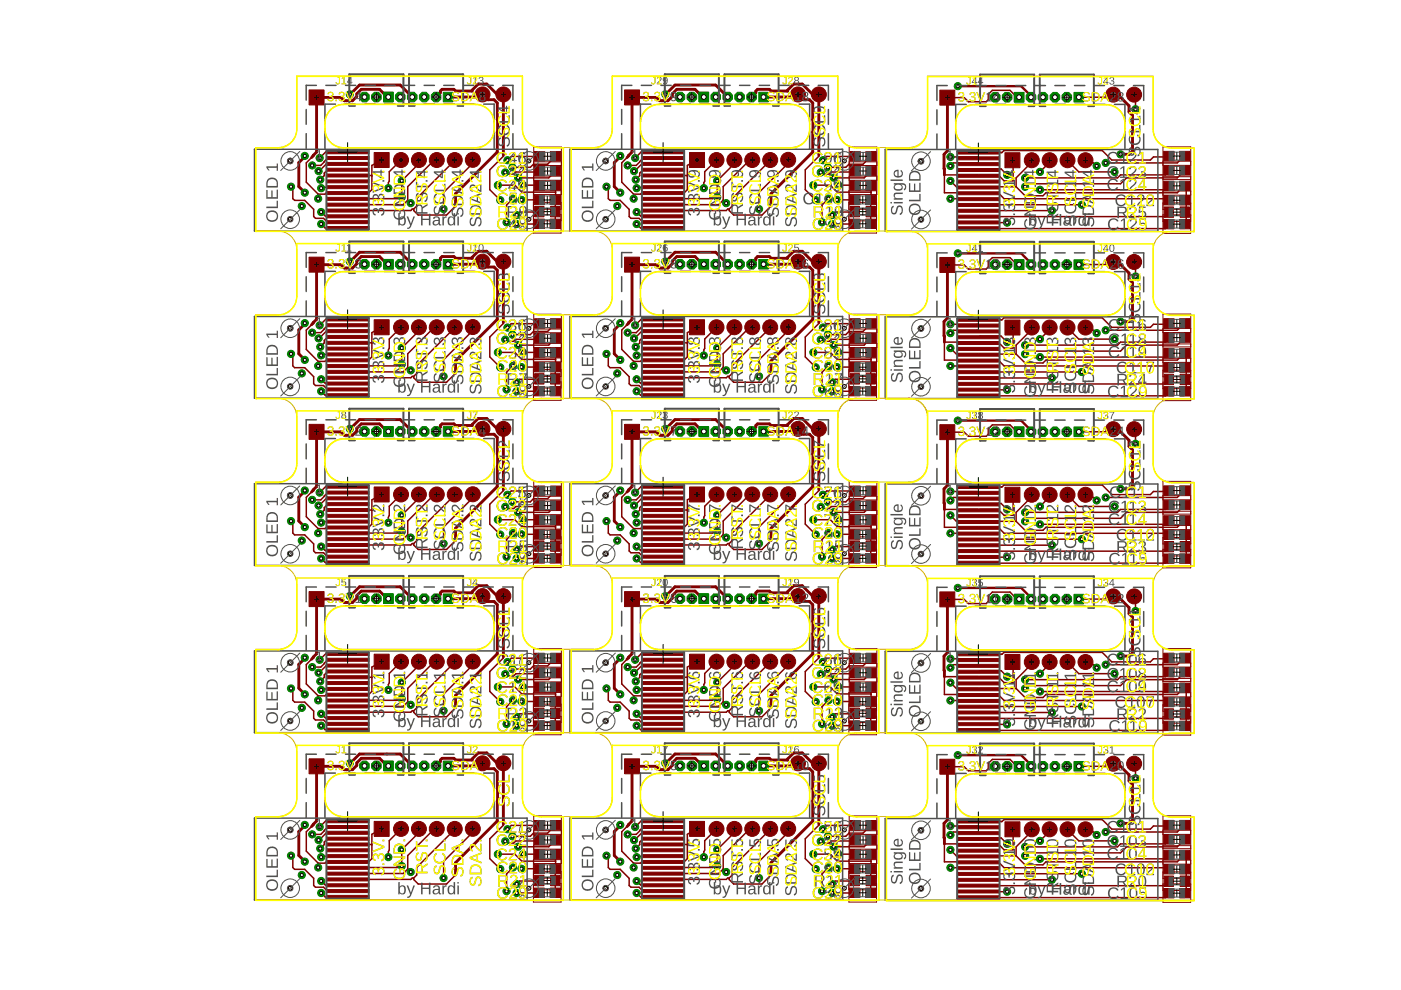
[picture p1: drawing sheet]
<svg xmlns="http://www.w3.org/2000/svg" width="297mm" height="210mm" viewBox="0 0 297 210" stroke-linecap="round" stroke-linejoin="round" font-family="sans-serif">
<g fill="#800000" stroke="#800000" stroke-width=".21">
<path d="M69.2 173.8h9v.6h-9z"/>
<path d="M69.2 175h9v.7h-9z"/>
<path d="M69.2 176.3h9v.6h-9z"/>
<path d="M69.2 177.5h9v.6h-9z"/>
<path d="M69.2 178.7h9v.7h-9z"/>
<path d="M69.2 180h9v.6h-9z"/>
<path d="M69.2 181.2h9v.6h-9z"/>
<path d="M69.2 182.4h9v.7h-9z"/>
<path d="M69.2 183.7h9v.6h-9z"/>
<path d="M69.2 184.9h9v.6h-9z"/>
<path d="M69.2 186.1h9v.7h-9z"/>
<path d="M69.2 187.4h9v.6h-9z"/>
<path d="M69.2 188.6h9v.7h-9z"/>
<path d="M69.2 189.8h9v.7h-9z"/>
<path d="M79.3 174.2h3.2v3.1h-3.2z"/>
<path d="M65.5 160.9h3.2v3.2h-3.2z"/>
<path d="M116.7 174h2.2v2h-2.2z"/>
<path d="M113.3 174h2.2v2h-2.2z"/>
<path d="M116.7 177.1h2.2v2h-2.2z"/>
<path d="M113.3 177.1h2.2v2h-2.2z"/>
<path d="M113.2 188.3h2.2v2h-2.2z"/>
<path d="M116.6 188.3h2.2v2h-2.2z"/>
<path d="M116.7 180.1h2.2v2h-2.2z"/>
<path d="M113.3 180.1h2.2v2h-2.2z"/>
<path d="M116.7 185.6h2v2.2h-2z"/>
<path d="M113.3 185.6h2v2.2h-2z"/>
<path d="M113.2 183.2h2.2v2h-2.2z"/>
<path d="M116.6 183.2h2.2v2h-2.2z"/>
<path d="M69.2 138.3h9v.7h-9z"/>
<path d="M69.2 139.6h9v.6h-9z"/>
<path d="M69.2 140.8h9v.6h-9z"/>
<path d="M69.2 142h9v.7h-9z"/>
<path d="M69.2 143.3h9v.6h-9z"/>
<path d="M69.2 144.5h9v.6h-9z"/>
<path d="M69.2 145.8h9v.6h-9z"/>
<path d="M69.2 147h9v.6h-9z"/>
<path d="M69.2 148.2h9v.6h-9z"/>
<path d="M69.2 149.5h9v.6h-9z"/>
<path d="M69.2 150.7h9v.6h-9z"/>
<path d="M69.2 151.9h9v.7h-9z"/>
<path d="M69.2 153.2h9v.6h-9z"/>
<path d="M69.2 154.4h9v.6h-9z"/>
<path d="M79.3 138.7h3.2v3.2h-3.2z"/>
<path d="M65.5 125.4h3.2v3.2h-3.2z"/>
<path d="M116.7 138.5h2.2v2h-2.2z"/>
<path d="M113.3 138.5h2.2v2h-2.2z"/>
<path d="M116.7 141.6h2.2v2h-2.2z"/>
<path d="M113.3 141.6h2.2v2h-2.2z"/>
<path d="M113.2 152.8h2.2v2h-2.2z"/>
<path d="M116.6 152.8h2.2v2h-2.2z"/>
<path d="M116.7 144.7h2.2v2h-2.2z"/>
<path d="M113.3 144.7h2.2v2h-2.2z"/>
<path d="M116.7 150.1h2v2.2h-2z"/>
<path d="M113.3 150.1h2v2.2h-2z"/>
<path d="M113.2 147.8h2.2v2h-2.2z"/>
<path d="M116.6 147.8h2.2v2h-2.2z"/>
<path d="M69.2 102.9h9v.6h-9z"/>
<path d="M69.2 104.1h9v.7h-9z"/>
<path d="M69.2 105.3h9v.7h-9z"/>
<path d="M69.2 106.6h9v.6h-9z"/>
<path d="M69.2 107.8h9v.7h-9z"/>
<path d="M69.2 109.1h9v.6h-9z"/>
<path d="M69.2 110.3h9v.6h-9z"/>
<path d="M69.2 111.5h9v.7h-9z"/>
<path d="M69.2 112.8h9v.6h-9z"/>
<path d="M69.2 114h9v.6h-9z"/>
<path d="M69.2 115.2h9v.7h-9z"/>
<path d="M69.2 116.5h9v.6h-9z"/>
<path d="M69.2 117.7h9v.6h-9z"/>
<path d="M69.2 118.9h9v.7h-9z"/>
<path d="M79.3 103.3h3.2v3.1h-3.2z"/>
<path d="M65.5 90h3.2v3.2h-3.2z"/>
<path d="M116.7 103.1h2.2v2h-2.2z"/>
<path d="M113.3 103.1h2.2v2h-2.2z"/>
<path d="M116.7 106.2h2.2v2h-2.2z"/>
<path d="M113.3 106.2h2.2v2h-2.2z"/>
<path d="M113.2 117.4h2.2v2h-2.2z"/>
<path d="M116.6 117.4h2.2v2h-2.2z"/>
<path d="M116.7 109.2h2.2v2h-2.2z"/>
<path d="M113.3 109.2h2.2v2h-2.2z"/>
<path d="M116.7 114.7h2v2.2h-2z"/>
<path d="M113.3 114.7h2v2.2h-2z"/>
<path d="M113.2 112.3h2.2v2h-2.2z"/>
<path d="M116.6 112.3h2.2v2h-2.2z"/>
<path d="M69.2 67.4h9v.7h-9z"/>
<path d="M69.2 68.6h9v.7h-9z"/>
<path d="M69.2 69.9h9v.6h-9z"/>
<path d="M69.2 71.1h9v.7h-9z"/>
<path d="M69.2 72.4h9v.6h-9z"/>
<path d="M69.2 73.6h9v.6h-9z"/>
<path d="M69.2 74.8h9v.7h-9z"/>
<path d="M69.2 76.1h9v.6h-9z"/>
<path d="M69.2 77.3h9v.6h-9z"/>
<path d="M69.2 78.5h9v.7h-9z"/>
<path d="M69.2 79.8h9v.6h-9z"/>
<path d="M69.2 81h9v.6h-9z"/>
<path d="M69.2 82.3h9v.6h-9z"/>
<path d="M69.2 83.5h9v.6h-9z"/>
<path d="M79.3 67.8h3.2v3.2h-3.2z"/>
<path d="M65.5 54.5h3.2v3.2h-3.2z"/>
<path d="M116.7 67.6h2.2v2h-2.2z"/>
<path d="M113.3 67.6h2.2v2h-2.2z"/>
<path d="M116.7 70.7h2.2v2h-2.2z"/>
<path d="M113.3 70.7h2.2v2h-2.2z"/>
<path d="M113.2 81.9h2.2v2h-2.2z"/>
<path d="M116.6 81.9h2.2v2h-2.2z"/>
<path d="M116.7 73.8h2.2v2h-2.2z"/>
<path d="M113.3 73.8h2.2v2h-2.2z"/>
<path d="M116.7 79.2h2v2.2h-2z"/>
<path d="M113.3 79.2h2v2.2h-2z"/>
<path d="M113.2 76.9h2.2v1.9h-2.2z"/>
<path d="M116.6 76.9h2.2v1.9h-2.2z"/>
<path d="M69.2 32h9v.6h-9z"/>
<path d="M69.2 33.2h9v.6h-9z"/>
<path d="M69.2 34.4h9v.7h-9z"/>
<path d="M69.2 35.7h9v.6h-9z"/>
<path d="M69.2 36.9h9v.6h-9z"/>
<path d="M69.2 38.1h9v.7h-9z"/>
<path d="M69.2 39.4h9v.6h-9z"/>
<path d="M69.2 40.6h9v.7h-9z"/>
<path d="M69.2 41.8h9v.7h-9z"/>
<path d="M69.2 43.1h9v.6h-9z"/>
<path d="M69.2 44.3h9v.7h-9z"/>
<path d="M69.2 45.6h9v.6h-9z"/>
<path d="M69.2 46.8h9v.6h-9z"/>
<path d="M69.2 48h9v.7h-9z"/>
<path d="M79.3 32.3h3.2v3.2h-3.2z"/>
<path d="M65.5 19.1h3.2v3.1h-3.2z"/>
<path d="M116.7 32.1h2.2v2h-2.2z"/>
<path d="M113.3 32.1h2.2v2h-2.2z"/>
<path d="M116.7 35.3h2.2v2h-2.2z"/>
<path d="M113.3 35.3h2.2v2h-2.2z"/>
<path d="M113.2 46.5h2.2v2h-2.2z"/>
<path d="M116.6 46.5h2.2v2h-2.2z"/>
<path d="M116.7 38.3h2.2v2h-2.2z"/>
<path d="M113.3 38.3h2.2v2h-2.2z"/>
<path d="M116.7 43.8h2v2.2h-2z"/>
<path d="M113.3 43.8h2v2.2h-2z"/>
<path d="M113.2 41.4h2.2v2h-2.2z"/>
<path d="M116.6 41.4h2.2v2h-2.2z"/>
<path d="M136.1 173.8h9v.6h-9z"/>
<path d="M136.1 175h9v.7h-9z"/>
<path d="M136.1 176.3h9v.6h-9z"/>
<path d="M136.1 177.5h9v.6h-9z"/>
<path d="M136.1 178.7h9v.7h-9z"/>
<path d="M136.1 180h9v.6h-9z"/>
<path d="M136.1 181.2h9v.6h-9z"/>
<path d="M136.1 182.4h9v.7h-9z"/>
<path d="M136.1 183.7h9v.6h-9z"/>
<path d="M136.1 184.9h9v.6h-9z"/>
<path d="M136.1 186.1h9v.7h-9z"/>
<path d="M136.1 187.4h9v.6h-9z"/>
<path d="M136.1 188.6h9v.7h-9z"/>
<path d="M136.1 189.8h9v.7h-9z"/>
<path d="M146.2 174.2h3.2v3.1h-3.2z"/>
<path d="M132.4 160.9h3.2v3.2h-3.2z"/>
<path d="M183.6 174h2.2v2h-2.2z"/>
<path d="M180.2 174h2.2v2h-2.2z"/>
<path d="M183.6 177.1h2.2v2h-2.2z"/>
<path d="M180.2 177.1h2.2v2h-2.2z"/>
<path d="M180.1 188.3h2.2v2h-2.2z"/>
<path d="M183.5 188.3h2.2v2h-2.2z"/>
<path d="M183.6 180.1h2.2v2h-2.2z"/>
<path d="M180.2 180.1h2.2v2h-2.2z"/>
<path d="M183.6 185.6h2v2.2h-2z"/>
<path d="M180.2 185.6h2v2.2h-2z"/>
<path d="M180.1 183.2h2.2v2h-2.2z"/>
<path d="M183.5 183.2h2.2v2h-2.2z"/>
<path d="M136.1 138.3h9v.7h-9z"/>
<path d="M136.1 139.6h9v.6h-9z"/>
<path d="M136.1 140.8h9v.6h-9z"/>
<path d="M136.1 142h9v.7h-9z"/>
<path d="M136.1 143.3h9v.6h-9z"/>
<path d="M136.1 144.5h9v.6h-9z"/>
<path d="M136.1 145.8h9v.6h-9z"/>
<path d="M136.1 147h9v.6h-9z"/>
<path d="M136.1 148.2h9v.6h-9z"/>
<path d="M136.1 149.5h9v.6h-9z"/>
<path d="M136.1 150.7h9v.6h-9z"/>
<path d="M136.1 151.9h9v.7h-9z"/>
<path d="M136.1 153.2h9v.6h-9z"/>
<path d="M136.1 154.4h9v.6h-9z"/>
<path d="M146.2 138.7h3.2v3.2h-3.2z"/>
<path d="M132.4 125.4h3.2v3.2h-3.2z"/>
<path d="M183.6 138.5h2.2v2h-2.2z"/>
<path d="M180.2 138.5h2.2v2h-2.2z"/>
<path d="M183.6 141.6h2.2v2h-2.2z"/>
<path d="M180.2 141.6h2.2v2h-2.2z"/>
<path d="M180.1 152.8h2.2v2h-2.2z"/>
<path d="M183.5 152.8h2.2v2h-2.2z"/>
<path d="M183.6 144.7h2.2v2h-2.2z"/>
<path d="M180.2 144.7h2.2v2h-2.2z"/>
<path d="M183.6 150.1h2v2.2h-2z"/>
<path d="M180.2 150.1h2v2.2h-2z"/>
<path d="M180.1 147.8h2.2v2h-2.2z"/>
<path d="M183.5 147.8h2.2v2h-2.2z"/>
<path d="M136.1 102.9h9v.6h-9z"/>
<path d="M136.1 104.1h9v.7h-9z"/>
<path d="M136.1 105.3h9v.7h-9z"/>
<path d="M136.1 106.6h9v.6h-9z"/>
<path d="M136.1 107.8h9v.7h-9z"/>
<path d="M136.1 109.1h9v.6h-9z"/>
<path d="M136.1 110.3h9v.6h-9z"/>
<path d="M136.1 111.5h9v.7h-9z"/>
<path d="M136.1 112.8h9v.6h-9z"/>
<path d="M136.1 114h9v.6h-9z"/>
<path d="M136.1 115.2h9v.7h-9z"/>
<path d="M136.1 116.5h9v.6h-9z"/>
<path d="M136.1 117.7h9v.6h-9z"/>
<path d="M136.1 118.9h9v.7h-9z"/>
<path d="M146.2 103.3h3.2v3.1h-3.2z"/>
<path d="M132.4 90h3.2v3.2h-3.2z"/>
<path d="M183.6 103.1h2.2v2h-2.2z"/>
<path d="M180.2 103.1h2.2v2h-2.2z"/>
<path d="M183.6 106.2h2.2v2h-2.2z"/>
<path d="M180.2 106.2h2.2v2h-2.2z"/>
<path d="M180.1 117.4h2.2v2h-2.2z"/>
<path d="M183.5 117.4h2.2v2h-2.2z"/>
<path d="M183.6 109.2h2.2v2h-2.2z"/>
<path d="M180.2 109.2h2.2v2h-2.2z"/>
<path d="M183.6 114.7h2v2.2h-2z"/>
<path d="M180.2 114.7h2v2.2h-2z"/>
<path d="M180.1 112.3h2.2v2h-2.2z"/>
<path d="M183.5 112.3h2.2v2h-2.2z"/>
<path d="M136.1 67.4h9v.7h-9z"/>
<path d="M136.1 68.6h9v.7h-9z"/>
<path d="M136.1 69.9h9v.6h-9z"/>
<path d="M136.1 71.1h9v.7h-9z"/>
<path d="M136.1 72.4h9v.6h-9z"/>
<path d="M136.1 73.6h9v.6h-9z"/>
<path d="M136.1 74.8h9v.7h-9z"/>
<path d="M136.1 76.1h9v.6h-9z"/>
<path d="M136.1 77.3h9v.6h-9z"/>
<path d="M136.1 78.5h9v.7h-9z"/>
<path d="M136.1 79.8h9v.6h-9z"/>
<path d="M136.1 81h9v.6h-9z"/>
<path d="M136.1 82.3h9v.6h-9z"/>
<path d="M136.1 83.5h9v.6h-9z"/>
<path d="M146.2 67.8h3.2v3.2h-3.2z"/>
<path d="M132.4 54.5h3.2v3.2h-3.2z"/>
<path d="M183.6 67.6h2.2v2h-2.2z"/>
<path d="M180.2 67.6h2.2v2h-2.2z"/>
<path d="M183.6 70.7h2.2v2h-2.2z"/>
<path d="M180.2 70.7h2.2v2h-2.2z"/>
<path d="M180.1 81.9h2.2v2h-2.2z"/>
<path d="M183.5 81.9h2.2v2h-2.2z"/>
<path d="M183.6 73.8h2.2v2h-2.2z"/>
<path d="M180.2 73.8h2.2v2h-2.2z"/>
<path d="M183.6 79.2h2v2.2h-2z"/>
<path d="M180.2 79.2h2v2.2h-2z"/>
<path d="M180.1 76.9h2.2v1.9h-2.2z"/>
<path d="M183.5 76.9h2.2v1.9h-2.2z"/>
<path d="M136.1 32h9v.6h-9z"/>
<path d="M136.1 33.2h9v.6h-9z"/>
<path d="M136.1 34.4h9v.7h-9z"/>
<path d="M136.1 35.7h9v.6h-9z"/>
<path d="M136.1 36.9h9v.6h-9z"/>
<path d="M136.1 38.1h9v.7h-9z"/>
<path d="M136.1 39.4h9v.6h-9z"/>
<path d="M136.1 40.6h9v.7h-9z"/>
<path d="M136.1 41.8h9v.7h-9z"/>
<path d="M136.1 43.1h9v.6h-9z"/>
<path d="M136.1 44.3h9v.7h-9z"/>
<path d="M136.1 45.6h9v.6h-9z"/>
<path d="M136.1 46.8h9v.6h-9z"/>
<path d="M136.1 48h9v.7h-9z"/>
<path d="M146.2 32.3h3.2v3.2h-3.2z"/>
<path d="M132.4 19.1h3.2v3.1h-3.2z"/>
<path d="M183.6 32.1h2.2v2h-2.2z"/>
<path d="M180.2 32.1h2.2v2h-2.2z"/>
<path d="M183.6 35.3h2.2v2h-2.2z"/>
<path d="M180.2 35.3h2.2v2h-2.2z"/>
<path d="M180.1 46.5h2.2v2h-2.2z"/>
<path d="M183.5 46.5h2.2v2h-2.2z"/>
<path d="M183.6 38.3h2.2v2h-2.2z"/>
<path d="M180.2 38.3h2.2v2h-2.2z"/>
<path d="M183.6 43.8h2v2.2h-2z"/>
<path d="M180.2 43.8h2v2.2h-2z"/>
<path d="M180.1 41.4h2.2v2h-2.2z"/>
<path d="M183.5 41.4h2.2v2h-2.2z"/>
<path d="M250.1 173.9h2.2v2h-2.2z"/>
<path d="M246.7 173.9h2.2v2h-2.2z"/>
<path d="M246.7 183.3h2.2v2h-2.2z"/>
<path d="M250.1 183.3h2.2v2h-2.2z"/>
<path d="M250.1 177h2.2v2h-2.2z"/>
<path d="M246.7 177h2.2v2h-2.2z"/>
<path d="M250.1 180.3h2.2v2h-2.2z"/>
<path d="M246.7 180.3h2.2v2h-2.2z"/>
<path d="M246.7 188.4h2.2v2h-2.2z"/>
<path d="M250.1 188.4h2.2v2h-2.2z"/>
<path d="M202.9 173.9h9v.6h-9z"/>
<path d="M202.9 175.1h9v.6h-9z"/>
<path d="M202.9 176.3h9v.7h-9z"/>
<path d="M202.9 177.6h9v.6h-9z"/>
<path d="M202.9 178.8h9v.7h-9z"/>
<path d="M202.9 180h9v.7h-9z"/>
<path d="M202.9 181.3h9v.6h-9z"/>
<path d="M202.9 182.5h9v.7h-9z"/>
<path d="M202.9 183.7h9v.7h-9z"/>
<path d="M202.9 185h9v.6h-9z"/>
<path d="M202.9 186.2h9v.7h-9z"/>
<path d="M202.9 187.5h9v.6h-9z"/>
<path d="M202.9 188.7h9v.6h-9z"/>
<path d="M202.9 189.9h9v.7h-9z"/>
<path d="M250.2 185.7h2v2.2h-2z"/>
<path d="M246.8 185.7h2v2.2h-2z"/>
<path d="M213.1 174.2h3.1v3.2h-3.1z"/>
<path d="M199.3 161h3.1v3.1h-3.1z"/>
<path d="M250.1 138.5h2.2v2h-2.2z"/>
<path d="M246.7 138.5h2.2v2h-2.2z"/>
<path d="M246.7 147.8h2.2v2h-2.2z"/>
<path d="M250.1 147.8h2.2v2h-2.2z"/>
<path d="M250.1 141.5h2.2v2h-2.2z"/>
<path d="M246.7 141.5h2.2v2h-2.2z"/>
<path d="M250.1 144.8h2.2v2h-2.2z"/>
<path d="M246.7 144.8h2.2v2h-2.2z"/>
<path d="M246.7 152.9h2.2v2h-2.2z"/>
<path d="M250.1 152.9h2.2v2h-2.2z"/>
<path d="M202.9 138.4h9v.6h-9z"/>
<path d="M202.9 139.6h9v.7h-9z"/>
<path d="M202.9 140.9h9v.6h-9z"/>
<path d="M202.9 142.1h9v.6h-9z"/>
<path d="M202.9 143.3h9v.7h-9z"/>
<path d="M202.9 144.6h9v.6h-9z"/>
<path d="M202.9 145.8h9v.7h-9z"/>
<path d="M202.9 147h9v.7h-9z"/>
<path d="M202.9 148.3h9v.6h-9z"/>
<path d="M202.9 149.5h9v.7h-9z"/>
<path d="M202.9 150.7h9v.7h-9z"/>
<path d="M202.9 152h9v.6h-9z"/>
<path d="M202.9 153.2h9v.7h-9z"/>
<path d="M202.9 154.5h9v.6h-9z"/>
<path d="M250.2 150.3h2v2.2h-2z"/>
<path d="M246.8 150.3h2v2.2h-2z"/>
<path d="M213.1 138.8h3.1v3.1h-3.1z"/>
<path d="M199.3 125.5h3.1v3.2h-3.1z"/>
<path d="M250.1 103h2.2v2h-2.2z"/>
<path d="M246.7 103h2.2v2h-2.2z"/>
<path d="M246.7 112.4h2.2v2h-2.2z"/>
<path d="M250.1 112.4h2.2v2h-2.2z"/>
<path d="M250.1 106.1h2.2v2h-2.2z"/>
<path d="M246.7 106.1h2.2v2h-2.2z"/>
<path d="M250.1 109.3h2.2v2h-2.2z"/>
<path d="M246.7 109.3h2.2v2h-2.2z"/>
<path d="M246.7 117.5h2.2v1.9h-2.2z"/>
<path d="M250.1 117.5h2.2v1.9h-2.2z"/>
<path d="M202.9 102.9h9v.7h-9z"/>
<path d="M202.9 104.2h9v.6h-9z"/>
<path d="M202.9 105.4h9v.6h-9z"/>
<path d="M202.9 106.6h9v.7h-9z"/>
<path d="M202.9 107.9h9v.6h-9z"/>
<path d="M202.9 109.1h9v.6h-9z"/>
<path d="M202.9 110.4h9v.6h-9z"/>
<path d="M202.9 111.6h9v.6h-9z"/>
<path d="M202.9 112.8h9v.7h-9z"/>
<path d="M202.9 114.1h9v.6h-9z"/>
<path d="M202.9 115.3h9v.6h-9z"/>
<path d="M202.9 116.5h9v.7h-9z"/>
<path d="M202.9 117.8h9v.6h-9z"/>
<path d="M202.9 119h9v.6h-9z"/>
<path d="M250.2 114.8h2v2.2h-2z"/>
<path d="M246.8 114.8h2v2.2h-2z"/>
<path d="M213.1 103.3h3.1v3.2h-3.1z"/>
<path d="M199.3 90h3.1v3.2h-3.1z"/>
<path d="M250.1 67.6h2.2v2h-2.2z"/>
<path d="M246.7 67.6h2.2v2h-2.2z"/>
<path d="M246.7 76.9h2.2v2h-2.2z"/>
<path d="M250.1 76.9h2.2v2h-2.2z"/>
<path d="M250.1 70.6h2.2v2h-2.2z"/>
<path d="M246.7 70.6h2.2v2h-2.2z"/>
<path d="M250.1 73.9h2.2v2h-2.2z"/>
<path d="M246.7 73.9h2.2v2h-2.2z"/>
<path d="M246.7 82h2.2v2h-2.2z"/>
<path d="M250.1 82h2.2v2h-2.2z"/>
<path d="M202.9 67.5h9v.6h-9z"/>
<path d="M202.9 68.7h9v.6h-9z"/>
<path d="M202.9 70h9v.6h-9z"/>
<path d="M202.9 71.2h9v.6h-9z"/>
<path d="M202.9 72.4h9v.6h-9z"/>
<path d="M202.9 73.7h9v.6h-9z"/>
<path d="M202.9 74.9h9v.6h-9z"/>
<path d="M202.9 76.1h9v.7h-9z"/>
<path d="M202.9 77.4h9v.6h-9z"/>
<path d="M202.9 78.6h9v.6h-9z"/>
<path d="M202.9 79.8h9v.7h-9z"/>
<path d="M202.9 81.1h9v.6h-9z"/>
<path d="M202.9 82.3h9v.6h-9z"/>
<path d="M202.9 83.5h9v.7h-9z"/>
<path d="M250.2 79.4h2v2.2h-2z"/>
<path d="M246.8 79.4h2v2.2h-2z"/>
<path d="M213.1 67.9h3.1v3.1h-3.1z"/>
<path d="M199.3 54.6h3.1v3.2h-3.1z"/>
<path d="M250.1 32.1h2.2v2h-2.2z"/>
<path d="M246.7 32.1h2.2v2h-2.2z"/>
<path d="M246.7 41.5h2.2v2h-2.2z"/>
<path d="M250.1 41.5h2.2v2h-2.2z"/>
<path d="M250.1 35.1h2.2v2h-2.2z"/>
<path d="M246.7 35.1h2.2v2h-2.2z"/>
<path d="M250.1 38.4h2.2v2h-2.2z"/>
<path d="M246.7 38.4h2.2v2h-2.2z"/>
<path d="M246.7 46.5h2.2v2h-2.2z"/>
<path d="M250.1 46.5h2.2v2h-2.2z"/>
<path d="M202.9 32h9v.7h-9z"/>
<path d="M202.9 33.3h9v.6h-9z"/>
<path d="M202.9 34.5h9v.6h-9z"/>
<path d="M202.9 35.7h9v.7h-9z"/>
<path d="M202.9 37h9v.6h-9z"/>
<path d="M202.9 38.2h9v.6h-9z"/>
<path d="M202.9 39.4h9v.7h-9z"/>
<path d="M202.9 40.7h9v.6h-9z"/>
<path d="M202.9 41.9h9v.6h-9z"/>
<path d="M202.9 43.1h9v.7h-9z"/>
<path d="M202.9 44.4h9v.6h-9z"/>
<path d="M202.9 45.6h9v.6h-9z"/>
<path d="M202.9 46.8h9v.7h-9z"/>
<path d="M202.9 48.1h9v.6h-9z"/>
<path d="M250.2 43.9h2v2.2h-2z"/>
<path d="M246.8 43.9h2v2.2h-2z"/>
<path d="M213.1 32.4h3.1v3.2h-3.1z"/>
<path d="M199.3 19.1h3.1v3.2h-3.1z"/>
</g>
<g fill="#800000" stroke="#800000" stroke-width=".21">
<circle cx="85" cy="175.7" r="1.59"/>
<circle cx="88.8" cy="175.7" r="1.59"/>
<circle cx="92.6" cy="175.7" r="1.59"/>
<circle cx="96.4" cy="175.7" r="1.59"/>
<circle cx="106.7" cy="161.8" r="1.59"/>
<circle cx="102.3" cy="161.8" r="1.59"/>
<circle cx="100.2" cy="175.7" r="1.59"/>
<circle cx="85" cy="140.3" r="1.59"/>
<circle cx="88.8" cy="140.3" r="1.59"/>
<circle cx="92.6" cy="140.3" r="1.59"/>
<circle cx="96.4" cy="140.3" r="1.59"/>
<circle cx="106.7" cy="126.4" r="1.59"/>
<circle cx="102.3" cy="126.4" r="1.59"/>
<circle cx="100.2" cy="140.3" r="1.59"/>
<circle cx="85" cy="104.8" r="1.59"/>
<circle cx="88.8" cy="104.8" r="1.59"/>
<circle cx="92.6" cy="104.8" r="1.59"/>
<circle cx="96.4" cy="104.8" r="1.59"/>
<circle cx="106.7" cy="90.9" r="1.59"/>
<circle cx="102.3" cy="90.9" r="1.59"/>
<circle cx="100.2" cy="104.8" r="1.59"/>
<circle cx="85" cy="69.4" r="1.59"/>
<circle cx="88.8" cy="69.4" r="1.59"/>
<circle cx="92.6" cy="69.4" r="1.59"/>
<circle cx="96.4" cy="69.4" r="1.59"/>
<circle cx="106.7" cy="55.5" r="1.59"/>
<circle cx="102.3" cy="55.5" r="1.59"/>
<circle cx="100.2" cy="69.3" r="1.59"/>
<circle cx="85" cy="33.9" r="1.59"/>
<circle cx="88.8" cy="33.9" r="1.59"/>
<circle cx="92.6" cy="33.9" r="1.59"/>
<circle cx="96.4" cy="33.9" r="1.59"/>
<circle cx="106.7" cy="20" r="1.59"/>
<circle cx="102.3" cy="20" r="1.59"/>
<circle cx="100.2" cy="33.9" r="1.59"/>
<circle cx="151.9" cy="175.7" r="1.59"/>
<circle cx="155.7" cy="175.7" r="1.59"/>
<circle cx="159.5" cy="175.7" r="1.59"/>
<circle cx="163.3" cy="175.7" r="1.59"/>
<circle cx="173.6" cy="161.8" r="1.59"/>
<circle cx="169.2" cy="161.8" r="1.59"/>
<circle cx="167.1" cy="175.7" r="1.59"/>
<circle cx="151.9" cy="140.3" r="1.59"/>
<circle cx="155.7" cy="140.3" r="1.59"/>
<circle cx="159.5" cy="140.3" r="1.59"/>
<circle cx="163.3" cy="140.3" r="1.59"/>
<circle cx="173.6" cy="126.4" r="1.59"/>
<circle cx="169.2" cy="126.4" r="1.59"/>
<circle cx="167.1" cy="140.3" r="1.59"/>
<circle cx="151.9" cy="104.8" r="1.59"/>
<circle cx="155.7" cy="104.8" r="1.59"/>
<circle cx="159.5" cy="104.8" r="1.59"/>
<circle cx="163.3" cy="104.8" r="1.59"/>
<circle cx="173.6" cy="90.9" r="1.59"/>
<circle cx="169.2" cy="90.9" r="1.59"/>
<circle cx="167.1" cy="104.8" r="1.59"/>
<circle cx="151.9" cy="69.4" r="1.59"/>
<circle cx="155.7" cy="69.4" r="1.59"/>
<circle cx="159.5" cy="69.4" r="1.59"/>
<circle cx="163.3" cy="69.4" r="1.59"/>
<circle cx="173.6" cy="55.5" r="1.59"/>
<circle cx="169.2" cy="55.5" r="1.59"/>
<circle cx="167.1" cy="69.3" r="1.59"/>
<circle cx="151.9" cy="33.9" r="1.59"/>
<circle cx="155.7" cy="33.9" r="1.59"/>
<circle cx="159.5" cy="33.9" r="1.59"/>
<circle cx="163.3" cy="33.9" r="1.59"/>
<circle cx="173.6" cy="20" r="1.59"/>
<circle cx="169.2" cy="20" r="1.59"/>
<circle cx="167.1" cy="33.9" r="1.59"/>
<circle cx="218.8" cy="175.8" r="1.59"/>
<circle cx="222.5" cy="175.8" r="1.59"/>
<circle cx="226.3" cy="175.8" r="1.59"/>
<circle cx="230.1" cy="175.8" r="1.59"/>
<circle cx="240.5" cy="161.9" r="1.59"/>
<circle cx="236" cy="161.9" r="1.59"/>
<circle cx="218.8" cy="140.4" r="1.59"/>
<circle cx="222.5" cy="140.4" r="1.59"/>
<circle cx="226.3" cy="140.4" r="1.59"/>
<circle cx="230.1" cy="140.4" r="1.59"/>
<circle cx="240.5" cy="126.4" r="1.59"/>
<circle cx="236" cy="126.4" r="1.59"/>
<circle cx="218.8" cy="104.9" r="1.59"/>
<circle cx="222.5" cy="104.9" r="1.59"/>
<circle cx="226.3" cy="104.9" r="1.59"/>
<circle cx="230.1" cy="104.9" r="1.59"/>
<circle cx="240.5" cy="91" r="1.59"/>
<circle cx="236" cy="91" r="1.59"/>
<circle cx="218.8" cy="69.4" r="1.59"/>
<circle cx="222.5" cy="69.4" r="1.59"/>
<circle cx="226.3" cy="69.4" r="1.59"/>
<circle cx="230.1" cy="69.4" r="1.59"/>
<circle cx="240.5" cy="55.5" r="1.59"/>
<circle cx="236" cy="55.5" r="1.59"/>
<circle cx="218.8" cy="34" r="1.59"/>
<circle cx="222.5" cy="34" r="1.59"/>
<circle cx="226.3" cy="34" r="1.59"/>
<circle cx="230.1" cy="34" r="1.59"/>
<circle cx="240.5" cy="20.1" r="1.59"/>
<circle cx="236" cy="20.1" r="1.59"/>
</g>
<g fill="none" stroke="#800000" stroke-width=".32">
<path d="M61.7 39.6l.4 .4v2.1l.4 .4h2.1l1.9 1.9v1.5l.4 .4h1.7l.8 .8h4.3M66.1 33.4l-1.2 1.1v4.1l2.6 2.6M73.7 33.5h-4.2l-1.5 1.6h-1.8M73.7 36h-4.2l-.8 .7v.5l-.8 .9M73.7 39.7h-5.3l-.3 .2M73.7 37.2l5.1 .1M73.7 32.3l-4.7-.1-1.2 1.3M73.7 34.8h-4.5l-1.7 1.5M80.9 33.9l-2.1 1.2v5.1l-.6 .7h-9l-.3 .3h-1.4M85 33.9l-2.5 2.5v2l-.2 .4v1.1M88.8 33.9v.8l-3.6 3.6v3.5M92.6 33.9h-.5l-5.7 5.7v2.8"/>
<path d="M96.4 33.9l-8.1 8.2v1.6l-.6 .6M100.2 33.9v.7l-6.2 6.2v3.5M105.6 39.3h3.6l1.4 1.4 7.2 .1M106.7 32.9v.2l-2.9 2.9v4.2l2.3 2.2M110.9 39.3h3.5M114.4 33.1l-6 .1-.8 .8M114.4 36.3l-.2 .2h-4.8l-.5 .4h-1.4l-.4-.3M117.8 39.3l-.1 8.2M117.8 33.1l-1.7 1.7h-3l-.7 .7h-3.8M117.8 36.3l-1.5 1.4h-6.4M128.6 39.6l.4 .4v2.1l.3 .4h2.2l1.9 1.9v1.5l.4 .4h1.7l.8 .8h4.3M132.9 33.4l-1.1 1.1v4.1l2.5 2.6"/>
<path d="M140.6 39.7h-5.3l-.3 .2M140.6 37.2l5.1 .1M140.6 32.3l-4.7-.1-1.2 1.3M140.6 33.5h-4.2l-1.5 1.6h-1.8M140.6 34.8h-4.5l-1.7 1.5M140.6 36h-4.2l-.8 .7v.5l-.8 .9M147.8 33.9l-2.1 1.2v5.1l-.6 .7h-9.1l-.2 .3h-1.5M151.9 33.9l-2.5 2.5v2l-.2 .4v1.1M155.7 33.9v.8l-3.6 3.6v3.5M159.5 33.9h-.5l-5.7 5.7v2.8M163.3 33.9l-8.1 8.2v1.6l-.6 .6M167.1 33.9v.7l-6.2 6.2v3.5"/>
<path d="M172.4 39.3h3.6l1.5 1.4 7.2 .1M173.6 32.9v.2l-2.9 2.9v4.2l2.3 2.2M177.8 39.3h3.5M181.3 33.1l-6 .1-.8 .8M181.3 36.3l-.2 .2h-4.8l-.5 .4h-1.4l-.4-.3M184.7 36.3l-1.5 1.4h-6.5M184.7 33.1l-1.7 1.7h-3l-.7 .7h-3.8M184.7 39.3l-.1 8.2M200.9 20.6l3.5 .1 .9 .9h3.8l.4-.5v-1.1l.9-.8h3.7l1.5 1.4h.5M201.5 38.4l1.3 1.2h4.4l.2 .2 .4-.2h7.6M201.5 33.3h5.7l.2 .3M207.4 32.3h5l.5-.4h20.8l2 2h8.2l.7-.6h3l.2-.2"/>
<path d="M207.4 34.8l-.2-.3h-5.1l-.6 .7M207.4 36l.4-.2h4.5l1.2 1.3M212.3 32.3v.1M214.7 34l.1 .5v3.9h-1.9l-1.3-1.3h-3.8l-.4 .2-.2-.2h-7v3.8h11.4l1.3 1.2h34.8l.1 .4M215.4 39.6l1.9 1.9h3.8l.7-.6h27.8l1.6-1.5 .3 .2v2.5l-.3 .4 .3 .3v1.9l-.3 .3 .3 .3v1.9l-.3 .3M218.8 34l-.2 .5-3.2 3.2v1.9M222.5 34l-.1 .5-1.9 1.9M226.3 34l2.4 2.4h7.6M230.1 34l.5 .5h1.3l.6 .7M236 20.1l-.3 .5h-7M240.5 20.1l.2 .5v2.6M247.8 36.1l-.1 .3-.6 .7h-9.5l-.7 .6h-19.6"/>
<path d="M247.8 39.4l-.7 .8h-26.6M251.2 36.1l-1.6 1.6h-10.8l-1.2 1.3h-19.6l-.7 .6M251.2 33.1l-1.6 1.4h-15.2M64.6 40.8v.1M67.5 41.2v.9M68.1 45l.9 .9h4.7M68.1 47.5l.8 .8h4.8M68.8 45.7h.1M85.2 41.8h-1v.3l-10.5 .1M85.2 41.8h.1M86.4 42.4l-.9 1h-11.8M86.4 42.4l.7 .7"/>
<path d="M87.7 44.3h-.3l-.3 .3h-13.4M96.6 43.7l-1.9 1.9h-6l-1-1v-.3M108.8 42.1l-1.4 1.4v3.6M110.6 42.4h3.7M114.3 44.9l-4.1 .1-.7 .6M114.3 47.5h-4.8M131.5 40.8v.1M134.3 41.2v.9M135 45l.9 .9h4.7M135 47.5l.8 .8h4.8M135.7 45.7h.1M152.1 41.8h-1v.3l-10.5 .1"/>
<path d="M152.1 41.8h.1M153.3 42.4l-.9 1h-11.8M153.3 42.4l.7 .7M154.6 44.3h-.3l-.3 .3h-13.4M163.5 43.7l-1.9 1.9h-6l-1-1v-.3M175.6 42.1l-1.3 1.4v3.6M177.4 42.4h3.8M181.2 44.9l-4.1 .1-.7 .6M181.2 47.5h-4.8M200.9 56.1l3.5 .1 .9 .8h3.8l.4-.4v-1.1l.9-.9h3.7l1.5 1.5h.5M201.5 42.1l5.9 .1M207.4 47.2h6.1"/>
<path d="M223 44.7h-15.6M229.4 43.4l-22 .1M236 55.5l-.3 .6h-7M240.5 55.5l.2 .6v2.5M247.8 45l-.1 .3-.6 .6h-39.7M247.8 47.5l-.1 .3-.6 .7-39.7-.1M61.7 75l.4 .4v2.2l.4 .4h2.1l1.9 1.9v1.5l.4 .3h1.7l.8 .9h4.3M64.6 76.3h.1M66.1 68.9l-1.2 1.1v4.1l2.6 2.5M67.5 76.6v1M73.7 69h-4.2l-1.5 1.5h-1.8M73.7 71.4h-4.2l-.8 .8v.5l-.8 .9"/>
<path d="M73.7 75.1h-5.3l-.3 .3M73.7 72.7l5.1 .1M73.7 67.7h-4.7l-1.2 1.3M73.7 70.2h-4.5l-1.7 1.5M80.9 69.4l-2.1 1.1v5.2l-.6 .6-9 .1-.3 .2h-1.4M85 69.4l-2.5 2.5v2l-.2 .3v1.2M85.2 77.3h-1v.3h-10.5M85.2 77.3h.1M86.4 77.9l-.9 .9h-11.8M86.4 77.9l.7 .6M87.7 79.8h-.3l-.3 .3h-13.4M88.8 69.4v.7l-3.6 3.7v3.5"/>
<path d="M92.6 69.4h-.5l-5.7 5.6v2.9M96.4 69.4l-8.1 8.1v1.7l-.6 .6M96.6 79.1l-1.9 1.9h-6l-1-.9v-.3M100.2 69.3v.8l-6.2 6.2v3.5M105.6 74.7h3.6l1.4 1.5 7.2 .1M106.7 68.4v.2l-2.9 2.9v4.2l2.3 2.2M108.8 77.6l-1.4 1.3v3.7M110.6 77.8l3.7 .1M110.9 74.7l3.5 .1M114.4 68.6h-6l-.8 .8M114.4 71.7l-.2 .2h-4.8l-.5 .5h-1.4l-.4-.4M117.8 74.8l-.1 8.1"/>
<path d="M117.8 68.6l-1.7 1.7h-3l-.7 .7h-3.8M117.8 71.7l-1.5 1.5h-6.4M128.6 75l.4 .4v2.2l.3 .4h2.2l1.9 1.9v1.5l.4 .3h1.7l.8 .9h4.3M131.5 76.3h.1M132.9 68.9l-1.1 1.1v4.1l2.5 2.5M134.3 76.6v1M140.6 75.1h-5.3l-.3 .3M140.6 72.7l5.1 .1M140.6 67.7h-4.7l-1.2 1.3M140.6 69h-4.2l-1.5 1.5h-1.8M140.6 70.2h-4.5l-1.7 1.5M140.6 71.4h-4.2l-.8 .8v.5l-.8 .9"/>
<path d="M147.8 69.4l-2.1 1.1v5.2l-.6 .6-9.1 .1-.2 .2h-1.5M151.9 69.4l-2.5 2.5v2l-.2 .3v1.2M152.1 77.3h-1v.3h-10.5M152.1 77.3h.1M153.3 77.9l-.9 .9h-11.8M153.3 77.9l.7 .6M154.6 79.8h-.3l-.3 .3h-13.4M155.7 69.4v.7l-3.6 3.7v3.5M159.5 69.4h-.5l-5.7 5.6v2.9M163.3 69.4l-8.1 8.1v1.7l-.6 .6M163.5 79.1l-1.9 1.9h-6l-1-.9v-.3M167.1 69.3v.8l-6.2 6.2v3.5"/>
<path d="M172.4 74.7h3.6l1.5 1.5 7.2 .1M173.6 68.4v.2l-2.9 2.9v4.2l2.3 2.2M175.6 77.6l-1.3 1.3v3.7M177.4 77.8l3.8 .1M177.8 74.7l3.5 .1M181.3 68.6h-6l-.8 .8M181.3 71.7l-.2 .2h-4.8l-.5 .5h-1.4l-.4-.4M184.7 68.6l-1.7 1.7h-3l-.7 .7h-3.8M184.7 71.7l-1.5 1.5h-6.5M184.7 74.8l-.1 8.1M201.5 77.6l5.9 .1M201.5 73.8l1.3 1.3h4.4l.2 .1 .4-.1h7.6"/>
<path d="M201.5 68.7h5.7l.2 .3M207.4 67.8h5l.5-.4h20.8l2 2h8.2l.7-.7h3l.2-.1M207.4 70.3l-.2-.3h-5.1l-.6 .6M207.4 71.5l.4-.2h4.5l1.2 1.2M212.3 67.8h.1M214.7 69.4l.1 .6v3.8h-1.9l-1.3-1.3h-3.8l-.4 .2-.2-.2h-7v3.8h11.4l1.3 1.3h34.8l.1 .3M215.4 75.1l1.9 1.9h3.8l.7-.7h27.8l1.6-1.4 .3 .2v2.5l-.3 .3 .3 .3v1.9l-.3 .4 .3 .3v1.9l-.3 .3M218.8 69.4l-.2 .6-3.2 3.2v1.9M222.5 69.4l-.1 .6-1.9 1.9M226.3 69.4l2.4 2.5h7.6M229.4 78.9h-22M230.1 69.4l.5 .6h1.3l.6 .6"/>
<path d="M247.8 71.6l-.1 .3-.6 .6h-9.5l-.7 .7h-19.6M247.8 74.9l-.7 .8h-26.6M251.2 71.6l-1.6 1.6h-10.8l-1.2 1.2h-19.6l-.7 .7M251.2 68.6l-1.6 1.4h-15.2M68.1 80.4l.9 .9h4.7M68.1 83l.8 .8h4.8M68.8 81.1h.1M114.3 80.3l-4.1 .1-.7 .6M114.3 82.9l-4.8 .1M135 80.4l.9 .9h4.7M135 83l.8 .8h4.8M135.7 81.1h.1"/>
<path d="M181.2 80.3l-4.1 .1-.7 .6M181.2 82.9l-4.8 .1M200.9 91.5l3.5 .1 .9 .9h3.8l.4-.4v-1.1l.9-.9h3.7l1.5 1.4h.5M207.4 82.6l6.1 .1M223 80.1l-15.6 .1M236 91l-.3 .5h-7M240.5 91l.2 .5v2.6M247.8 80.5l-.1 .3-.6 .6h-39.7M247.8 83l-.1 .3-.6 .6h-39.7M61.7 110.5l.4 .4v2.1l.4 .4h2.1l1.9 1.9v1.5l.4 .4h1.7l.8 .8h4.3M64.6 111.7v.1M66.1 104.3l-1.2 1.1v4.2l2.6 2.5"/>
<path d="M67.5 112.1v.9M68.1 115.9l.9 .9h4.7M68.1 118.4l.8 .9h4.8M73.7 104.4h-4.2l-1.5 1.6h-1.8M73.7 106.9h-4.2l-.8 .7v.6l-.8 .8M73.7 110.6h-5.3l-.3 .2M73.7 108.1l5.1 .1M73.7 103.2h-4.7l-1.2 1.2M73.7 105.7h-4.5l-1.7 1.5M80.9 104.8l-2.1 1.2v5.1l-.6 .7h-9l-.3 .3h-1.4M85 104.8l-2.5 2.5v2l-.2 .4v1.1M85.2 112.7h-1v.3l-10.5 .1"/>
<path d="M85.2 112.7h.1M86.4 113.3l-.9 1h-11.8M86.4 113.3l.7 .7M87.7 115.3h-.3l-.3 .2h-13.4M88.8 104.8v.8l-3.6 3.6v3.5M92.6 104.8h-.5l-5.7 5.7v2.8M96.4 104.8l-8.1 8.2v1.6l-.6 .7M96.6 114.6l-1.9 1.9h-6l-1-.9v-.3M100.2 104.8v.7l-6.2 6.2v3.6M105.6 110.2h3.6l1.4 1.5h7.2M106.7 103.8v.2l-2.9 2.9v4.2l2.3 2.2M108.8 113l-1.4 1.4v3.6"/>
<path d="M110 108.6h.1M110.6 113.3h3.7M110.9 110.2h3.5M114.3 115.8l-4.1 .1-.7 .6M114.3 118.4h-4.8M114.4 104.1h-6l-.8 .8M114.4 107.2l-.2 .2h-4.8l-.5 .4h-1.4l-.4-.3M117.8 110.2l-.1 8.2M117.8 104.1l-1.7 1.6h-3l-.7 .7h-3.8M117.8 107.2l-1.5 1.4h-6.4M128.6 110.5l.4 .4v2.1l.3 .4h2.2l1.9 1.9v1.5l.4 .4h1.7l.8 .8h4.3M131.5 111.7v.1"/>
<path d="M132.9 104.3l-1.1 1.1v4.2l2.5 2.5M134.3 112.1v.9M135 115.9l.9 .9h4.7M135 118.4l.8 .9h4.8M140.6 110.6h-5.3l-.3 .2M140.6 108.1l5.1 .1M140.6 103.2h-4.7l-1.2 1.2M140.6 104.4h-4.2l-1.5 1.6h-1.8M140.6 105.7h-4.5l-1.7 1.5M140.6 106.9h-4.2l-.8 .7v.6l-.8 .8M147.8 104.8l-2.1 1.2v5.1l-.6 .7h-9.1l-.2 .3h-1.5M151.9 104.8l-2.5 2.5v2l-.2 .4v1.1"/>
<path d="M152.1 112.7h-1v.3l-10.5 .1M152.1 112.7h.1M153.3 113.3l-.9 1h-11.8M153.3 113.3l.7 .7M154.6 115.3h-.3l-.3 .2h-13.4M155.7 104.8v.8l-3.6 3.6v3.5M159.5 104.8h-.5l-5.7 5.7v2.8M163.3 104.8l-8.1 8.2v1.6l-.6 .7M163.5 114.6l-1.9 1.9h-6l-1-.9v-.3M167.1 104.8v.7l-6.2 6.2v3.6M172.4 110.2h3.6l1.5 1.5h7.2M173.6 103.8v.2l-2.9 2.9v4.2l2.3 2.2"/>
<path d="M175.6 113l-1.3 1.4v3.6M176.8 108.6h.1M177.4 113.3h3.8M177.8 110.2h3.5M181.2 115.8l-4.1 .1-.7 .6M181.2 118.4h-4.8M181.3 104.1h-6l-.8 .8M181.3 107.2l-.2 .2h-4.8l-.5 .4h-1.4l-.4-.3M184.7 104.1l-1.7 1.6h-3l-.7 .7h-3.8M184.7 107.2l-1.5 1.4h-6.5M184.7 110.2l-.1 8.2M201.5 109.3l1.3 1.2h4.4l.2 .2 .4-.2h7.6"/>
<path d="M201.5 113.1h5.9M201.5 104.2h5.7l.2 .3M207.4 103.3h5l.5-.5h20.8l2 2.1h8.2l.7-.7h3l.2-.2M207.4 105.7l-.2-.2h-5.1l-.6 .6M207.4 107l.4-.3h4.5l1.2 1.3M207.4 118.1h6.1M212.3 103.3h.1M214.7 104.9l.1 .6v3.8h-1.9l-1.3-1.3h-3.8l-.4 .2-.2-.2h-7v3.8h11.4l1.3 1.3h34.8l.1 .3M215.4 110.5l1.9 1.9h3.8l.7-.6h27.8l1.6-1.5 .3 .2v2.6l-.3 .3 .3 .3v1.9l-.3 .3 .3 .3v1.9l-.3 .3M218.8 104.9l-.2 .6-3.2 3.1v1.9M222.5 104.9l-.1 .6-1.9 1.9M223 115.6h-15.6"/>
<path d="M226.3 104.9l2.4 2.5h7.6M229.4 114.3l-22 .1M230.1 104.9l.5 .6h1.3l.6 .6M247.8 107.1l-.1 .3-.6 .6h-9.5l-.7 .6h-19.6M247.8 115.9l-.1 .3-.6 .7-39.7-.1M247.8 118.4l-.1 .4-.6 .6-39.7-.1M247.8 110.3l-.7 .9h-26.6M251.2 107.1l-1.6 1.5h-10.8l-1.2 1.3h-19.6l-.7 .6M251.2 104l-1.6 1.5h-15.2M66.1 139.8l-1.2 1.1v4.1l2.6 2.5M73.7 139.9h-4.2l-1.5 1.5h-1.8M73.7 138.6h-4.7l-1.2 1.3"/>
<path d="M106.7 139.3v.2l-2.9 2.9v4.2l2.3 2.2M114.4 139.5l-6 .1-.8 .8M117.8 139.5l-1.7 1.7h-3l-.7 .7h-3.8M132.9 139.8l-1.1 1.1v4.1l2.5 2.5M140.6 138.6h-4.7l-1.2 1.3M140.6 139.9h-4.2l-1.5 1.5h-1.8M173.6 139.3v.2l-2.9 2.9v4.2l2.3 2.2M181.3 139.5l-6 .1-.8 .8M184.7 139.5l-1.7 1.7h-3l-.7 .7h-3.8M200.9 127l3.5 .1 .9 .9h3.8l.4-.5v-1.1l.9-.9h3.7l1.5 1.5h.5M201.5 139.7h5.7l.2 .3M207.4 138.7h5l.5-.4h20.8l2 2h8.2l.7-.6h3l.2-.2"/>
<path d="M212.3 138.7h.1M236 126.4l-.3 .6h-7M240.5 126.4l.2 .6v2.5M251.2 139.5l-1.6 1.4h-15.2M61.7 146l.4 .3v2.2l.4 .4h2.1l1.9 1.9v1.5l.4 .4h1.7l.8 .8h4.3M64.6 147.2h.1M67.5 147.5v1M68.1 151.3l.9 1h4.7M68.1 153.9l.8 .8h4.8M73.7 142.4h-4.2l-.8 .7v.5l-.8 .9M73.7 146.1h-5.3l-.3 .2M73.7 143.6l5.1 .1"/>
<path d="M73.7 141.1h-4.5l-1.7 1.5M80.9 140.3l-2.1 1.1v5.2l-.6 .6-9 .1-.3 .2h-1.4M85 140.3l-2.5 2.5v2l-.2 .3v1.2M85.2 148.2h-1v.3h-10.5M85.2 148.2h.1M86.4 148.8l-.9 1h-11.8M86.4 148.8l.7 .6M87.7 150.7h-.3l-.3 .3h-13.4M88.8 140.3v.8l-3.6 3.6v3.5M92.6 140.3h-.5l-5.7 5.6v2.9M96.4 140.3l-8.1 8.2v1.6l-.6 .6M96.6 150.1l-1.9 1.9h-6l-1-1v-.3"/>
<path d="M100.2 140.3v.7l-6.2 6.2v3.5M105.6 145.6h3.6l1.4 1.5 7.2 .1M108.8 148.5l-1.4 1.3v3.7M110 144.1h.1M110.6 148.7l3.7 .1M110.9 145.6l3.5 .1M114.3 151.2l-4.1 .1-.7 .7M114.3 153.8l-4.8 .1M114.4 142.6l-.2 .3h-4.8l-.5 .4h-1.4l-.4-.4M117.8 145.7l-.1 8.1M117.8 142.6l-1.5 1.5h-6.4M128.6 146l.4 .3v2.2l.3 .4h2.2l1.9 1.9v1.5l.4 .4h1.7l.8 .8h4.3"/>
<path d="M131.5 147.2h.1M134.3 147.5v1M135 151.3l.9 1h4.7M135 153.9l.8 .8h4.8M140.6 146.1h-5.3l-.3 .2M140.6 143.6l5.1 .1M140.6 141.1h-4.5l-1.7 1.5M140.6 142.4h-4.2l-.8 .7v.5l-.8 .9M147.8 140.3l-2.1 1.1v5.2l-.6 .6-9.1 .1-.2 .2h-1.5M151.9 140.3l-2.5 2.5v2l-.2 .3v1.2M152.1 148.2h-1v.3h-10.5M152.1 148.2h.1"/>
<path d="M153.3 148.8l-.9 1h-11.8M153.3 148.8l.7 .6M154.6 150.7h-.3l-.3 .3h-13.4M155.7 140.3v.8l-3.6 3.6v3.5M159.5 140.3h-.5l-5.7 5.6v2.9M163.3 140.3l-8.1 8.2v1.6l-.6 .6M163.5 150.1l-1.9 1.9h-6l-1-1v-.3M167.1 140.3v.7l-6.2 6.2v3.5M172.4 145.6h3.6l1.5 1.5 7.2 .1M175.6 148.5l-1.3 1.3v3.7M176.8 144.1h.1M177.4 148.7l3.8 .1"/>
<path d="M177.8 145.6l3.5 .1M181.2 151.2l-4.1 .1-.7 .7M181.2 153.8l-4.8 .1M181.3 142.6l-.2 .3h-4.8l-.5 .4h-1.4l-.4-.4M184.7 142.6l-1.5 1.5h-6.5M184.7 145.7l-.1 8.1M201.5 144.7l1.3 1.3h4.4l.2 .1 .4-.1h7.6M201.5 148.5l5.9 .1M207.4 141.2l-.2-.3h-5.1l-.6 .7M207.4 142.4l.4-.2h4.5l1.2 1.3M207.4 153.5l6.1 .1M207.4 151.1h15.6"/>
<path d="M214.7 140.4l.1 .5v3.8h-1.9l-1.3-1.2h-3.8l-.4 .2-.2-.2h-7v3.8h11.4l1.3 1.2h34.8l.1 .3M215.4 146l1.9 1.9h3.8l.7-.6h27.8l1.6-1.5 .3 .2v2.5l-.3 .3 .3 .4v1.9l-.3 .3 .3 .3v1.9l-.3 .3M218.8 140.4l-.2 .5-3.2 3.2v1.9M222.5 140.4l-.1 .5-1.9 1.9M226.3 140.4l2.4 2.4h7.6M229.4 149.8h-22M230.1 140.4l.5 .5h1.3l.6 .7M247.8 142.5l-.1 .3-.6 .7h-9.5l-.7 .6h-19.6M247.8 145.8l-.7 .8h-26.6M247.8 151.4l-.1 .3-.6 .6h-39.7M247.8 153.9l-.1 .3-.6 .7-39.7-.1M251.2 142.5l-1.6 1.6h-10.8l-1.2 1.3h-19.6l-.7 .6"/>
<path d="M66.1 175.2l-1.2 1.2v4.1l2.6 2.5M73.7 179l5.1 .1M73.7 174.1h-4.7l-1.2 1.2M73.7 175.3h-4.2l-1.5 1.6h-1.8M73.7 177.8h-4.2l-.8 .7v.6l-.8 .8M73.7 176.6h-4.5l-1.7 1.5M80.9 175.7l-2.1 1.2v5.2l-.6 .6-9 .1-.3 .2h-1.4M85 175.7l-2.5 2.5v2l-.2 .4v1.1M88.8 175.7v.8l-3.6 3.6v3.5M92.6 175.7h-.5l-5.7 5.7v2.9M96.4 175.7l-8.1 8.2v1.6l-.6 .7M100.2 175.7v.7l-6.2 6.2v3.6"/>
<path d="M106.7 174.8v.2l-2.9 2.8v4.3l2.3 2.2M110 179.5h.1M114.4 175h-6l-.8 .8M114.4 178.1l-.2 .2h-4.8l-.5 .5h-1.4l-.4-.4M117.8 175l-1.7 1.6h-3l-.7 .7h-3.8M117.8 178.1l-1.5 1.4h-6.4M132.9 175.2l-1.1 1.2v4.1l2.5 2.5M140.6 179l5.1 .1M140.6 174.1h-4.7l-1.2 1.2M140.6 175.3h-4.2l-1.5 1.6h-1.8M140.6 176.6h-4.5l-1.7 1.5M140.6 177.8h-4.2l-.8 .7v.6l-.8 .8"/>
<path d="M147.8 175.7l-2.1 1.2v5.2l-.6 .6-9.1 .1-.2 .2h-1.5M151.9 175.7l-2.5 2.5v2l-.2 .4v1.1M155.7 175.7v.8l-3.6 3.6v3.5M159.5 175.7h-.5l-5.7 5.7v2.9M163.3 175.7l-8.1 8.2v1.6l-.6 .7M167.1 175.7v.7l-6.2 6.2v3.6M173.6 174.8v.2l-2.9 2.8v4.3l2.3 2.2M176.8 179.5h.1M181.3 175h-6l-.8 .8M181.3 178.1l-.2 .2h-4.8l-.5 .5h-1.4l-.4-.4M184.7 175l-1.7 1.6h-3l-.7 .7h-3.8M184.7 178.1l-1.5 1.4h-6.5"/>
<path d="M200.9 162.5l3.5 .1 .9 .8h3.8l.4-.4v-1.1l.9-.9h3.7l1.5 1.5h.5M201.5 175.1h5.7l.2 .3M207.4 174.2h5l.5-.4h20.8l2 2h8.2l.7-.7h3l.2-.2M207.4 176.7l-.2-.3h-5.1l-.6 .6M207.4 177.9l.4-.2h4.5l1.2 1.2M212.3 174.2h.1M214.7 175.8l.1 .6v3.8h-1.9l-1.3-1.3h-3.8l-.4 .2-.2-.2h-7v3.8h11.4l1.3 1.3h34.8l.1 .3M218.8 175.8l-.2 .6-3.2 3.2v1.9M222.5 175.8l-.1 .6-1.9 1.9M226.3 175.8l2.4 2.5h7.6M230.1 175.8l.5 .6h1.3l.6 .6M236 161.9l-.3 .6h-7"/>
<path d="M240.5 161.9l.2 .6v2.5M247.8 178l-.1 .3-.6 .6h-9.5l-.7 .7h-19.6M251.2 174.9l-1.6 1.5h-15.2M251.2 178l-1.6 1.6h-10.8l-1.2 1.2h-19.6l-.7 .7M61.7 181.4l.4 .4v2.1l.4 .4h2.1l1.9 1.9v1.5l.4 .4h1.7l.8 .8h4.3M64.6 182.6v.1M67.5 183v.9M68.1 186.8l.9 .9h4.7M68.1 189.3l.8 .9h4.8M68.8 187.5h.1M73.7 181.5h-5.3l-.3 .2M85.2 183.6h-1v.3l-10.5 .1"/>
<path d="M85.2 183.6h.1M86.4 184.3l-.9 .9h-11.8M86.4 184.3l.7 .6M87.7 186.2h-.3l-.3 .3h-13.4M96.6 185.5l-1.9 1.9h-6l-1-.9v-.3M105.6 181.1h3.6l1.4 1.5h7.2M108.8 183.9l-1.4 1.4v3.7M110.6 184.2h3.7M110.9 181.1h3.5M114.3 186.7l-4.1 .1-.7 .6M114.3 189.3h-4.8M117.8 181.1l-.1 8.2"/>
<path d="M128.6 181.4l.4 .4v2.1l.3 .4h2.2l1.9 1.9v1.5l.4 .4h1.7l.8 .8h4.3M131.5 182.6v.1M134.3 183v.9M135 186.8l.9 .9h4.7M135 189.3l.8 .9h4.8M135.7 187.5h.1M140.6 181.5h-5.3l-.3 .2M152.1 183.6h-1v.3l-10.5 .1M152.1 183.6h.1M153.3 184.3l-.9 .9h-11.8M153.3 184.3l.7 .6M154.6 186.2h-.3l-.3 .3h-13.4"/>
<path d="M163.5 185.5l-1.9 1.9h-6l-1-.9v-.3M172.4 181.1h3.6l1.5 1.5h7.2M175.6 183.9l-1.3 1.4v3.7M177.4 184.2h3.8M177.8 181.1h3.5M181.2 186.7l-4.1 .1-.7 .6M181.2 189.3h-4.8M184.7 181.1l-.1 8.2M201.5 180.2l1.3 1.3h4.4l.2 .1 .4-.1h7.6M201.5 184l5.9 .1M207.4 189l6.1 .1M215.4 181.5l1.9 1.9h3.8l.7-.7h27.8l1.6-1.4 .3 .2v2.5l-.3 .3 .3 .3v1.9l-.3 .3 .3 .4v1.9l-.3 .3"/>
<path d="M223 186.5h-15.6M229.4 185.3h-22M247.8 186.8l-.1 .4-.6 .6h-39.7M247.8 189.4l-.7 .9-39.7-.1M247.8 181.3l-.7 .8h-26.6"/>
</g>
<g fill="none" stroke="#800000" stroke-width=".61">
<path d="M64.6 33.1v.1l-1.2 1.3v5.1l1.2 1.2M74.2 20l2-2h8.7l2.5 2.6M82.3 20.6h-.2l-1.6-1.7h-3.9l-1 1v.5l-.9 1h-1.7l-.7-.7h-5.2v11.5l-1 1.2M92.5 20.6l.9-.9v-.4l.3-.4h2.5l.4 .4h3.5l1.3-1.5h1.8l2.2 2.2h1.3v12.9M95 20.6h6.7l.6-.6 1.1 1.1h1.4l.6 .7v10.4l-8.8 8.9v2.6M131.5 33.1v.1l-1.3 1.3v5.1l1.3 1.2M141.1 20l2-2h8.6l2.6 2.6M149.2 20.6h-.2l-1.6-1.7h-3.9l-1 1v.5l-.9 1h-1.7l-.7-.7h-5.2v11.5l-1.1 1.2M159.3 20.6l1-.9v-.4l.3-.4h2.5l.4 .4h3.4l1.4-1.5h1.8l2.2 2.2h1.3v12.9M161.9 20.6h6.7l.6-.6 1.1 1.1h1.3l.7 .7v10.4l-8.8 8.9v2.6M200.9 20.6v11.4l-.7 .7v4.4M236 20.1h1l2.4 2.3v1.3l.7 .7v7.6l-.7 .7h-1.8"/>
<path d="M74.2 55.5l2-2h8.7l2.5 2.5M82.3 56h-.2l-1.6-1.6h-3.9l-1 1v.5l-.9 .9h-1.7l-.7-.7h-5.2v11.6l-1 1.2M92.5 56l.9-.9v-.3l.3-.4h2.5l.4 .4h3.5l1.3-1.5h1.8l2.2 2.2h1.3v12.9M95 56h6.7l.6-.5 1.1 1.1h1.4l.6 .7v10.4l-8.8 8.8v2.6M141.1 55.5l2-2h8.6l2.6 2.5M149.2 56h-.2l-1.6-1.6h-3.9l-1 1v.5l-.9 .9h-1.7l-.7-.7h-5.2v11.6l-1.1 1.2M159.3 56l1-.9v-.3l.3-.4h2.5l.4 .4h3.4l1.4-1.5h1.8l2.2 2.2h1.3v12.9M161.9 56h6.7l.6-.5 1.1 1.1h1.3l.7 .7v10.4l-8.8 8.8v2.6M200.9 56.1v11.4l-.7 .7v4.3M236 55.5h1l2.4 2.4v1.3l.7 .7v7.6l-.7 .7h-1.8M64.6 68.5v.2l-1.2 1.3v5l1.2 1.3M131.5 68.5v.2l-1.3 1.3v5l1.3 1.3"/>
<path d="M74.2 90.9l2-1.9h8.7l2.5 2.5M82.3 91.5h-.2l-1.6-1.6h-3.9l-1 .9v.6l-.9 .9h-1.7l-.7-.7h-5.2v11.6l-1 1.1M92.5 91.5l.9-.9v-.4l.3-.3h2.5l.4 .3h3.5l1.3-1.5h1.8l2.2 2.2h1.3v12.9M95 91.5h6.7l.6-.6 1.1 1.2h1.4l.6 .7v10.4l-8.8 8.8v2.6M141.1 90.9l2-1.9h8.6l2.6 2.5M149.2 91.5h-.2l-1.6-1.6h-3.9l-1 .9v.6l-.9 .9h-1.7l-.7-.7h-5.2v11.6l-1.1 1.1M159.3 91.5l1-.9v-.4l.3-.3h2.5l.4 .3h3.4l1.4-1.5h1.8l2.2 2.2h1.3v12.9M161.9 91.5h6.7l.6-.6 1.1 1.2h1.3l.7 .7v10.4l-8.8 8.8v2.6M200.9 91.5v11.4l-.7 .8v4.3M236 91h1l2.4 2.3v1.3l.7 .8v7.5l-.7 .8h-1.8M64.6 104l-1.2 1.4v5.1l1.2 1.2M131.5 104l-1.3 1.4v5.1l1.3 1.2"/>
<path d="M64.6 139.4l-1.2 1.5v5l1.2 1.3M74.2 126.4l2-2h8.7l2.5 2.5M82.3 126.9h-.2l-1.6-1.6h-3.9l-1 1v.5l-.9 .9h-1.7l-.7-.7h-5.2v11.6l-1 1.2M92.5 126.9l.9-.9v-.3l.3-.4h2.5l.4 .4h3.5v-.2l1.3-1.3h1.8l2.2 2.2h1.3v12.9M95 126.9h6.7l.6-.5 1.1 1.1h1.4l.6 .7v10.4l-8.8 8.9v2.6M131.5 139.4l-1.3 1.5v5l1.3 1.3M141.1 126.4l2-2h8.6l2.6 2.5M149.2 126.9h-.2l-1.6-1.6h-3.9l-1 1v.5l-.9 .9h-1.7l-.7-.7h-5.2v11.6l-1.1 1.2M159.3 126.9l1-.9v-.3l.3-.4h2.5l.4 .4h3.4l.1-.2 1.3-1.3h1.8l2.2 2.2h1.3v12.9M161.9 126.9h6.7l.6-.5 1.1 1.1h1.3l.7 .7v10.4l-8.8 8.9v2.6M200.9 127v11.4l-.7 .7v4.4M236 126.4h1l2.4 2.4v1.3l.7 .7v7.6l-.7 .7h-1.8"/>
<path d="M64.6 174.9l-1.2 1.4v5.1l1.2 1.2M74.2 161.8l2-1.9h8.7l2.5 2.5M82.3 162.4h-.2l-1.6-1.6h-3.9l-1 .9v.6l-.9 .9h-1.7l-.7-.7h-5.2v11.6l-1 1.1M92.5 162.4l.9-.9v-.4l.3-.3h2.5l.4 .3h3.5v-.2l1.3-1.3h1.8l2.2 2.2h1.3v13M95 162.4h6.7l.6-.6 1.1 1.2h1.4l.6 .7v10.4l-8.8 8.8v2.6M131.5 174.9l-1.3 1.4v5.1l1.3 1.2M141.1 161.8l2-1.9h8.6l2.6 2.5M149.2 162.4h-.2l-1.6-1.6h-3.9l-1 .9v.6l-.9 .9h-1.7l-.7-.7h-5.2v11.6l-1.1 1.1M159.3 162.4l1-.9v-.4l.3-.3h2.5l.4 .3h3.4l.1-.2 1.3-1.3h1.8l2.2 2.2h1.3v13M161.9 162.4h6.7l.6-.6 1.1 1.2h1.3l.7 .7v10.4l-8.8 8.8v2.6M200.9 162.5v11.3l-.7 .8v4.3M236 161.9h1l2.4 2.4v1.3l.7 .7v7.6l-.7 .7h-1.8"/>
</g>
<path d="M203.1 18.3h13.4l2.1 2v.3M203.1 53.7h13.4l2.1 2.1v.3M203.1 89.2h13.4l2.1 2.1v.2M203.1 124.7h13.4l2.1 2v.3M203.1 160.1h13.4l2.1 2.1v.3" fill="none" stroke="#800000" stroke-width=".51"/>
<path d="M94 161.4h2v2h-2z" fill="#008000" stroke="#008000" stroke-width=".21"/>
<circle cx="95" cy="162.4" r=".51" fill="#fff" stroke="#000" stroke-width=".21"/>
<circle cx="92.5" cy="162.4" r="1.1" fill="#008000" stroke="#008000" stroke-width=".21"/>
<circle cx="92.5" cy="162.4" r=".51" fill="#fff" stroke="#000" stroke-width=".21"/>
<circle cx="89.9" cy="162.4" r="1.1" fill="#008000" stroke="#008000" stroke-width=".21"/>
<circle cx="89.9" cy="162.4" r=".51" fill="#fff" stroke="#000" stroke-width=".21"/>
<path d="M81.3 161.4h2.1v2h-2.1z" fill="#008000" stroke="#008000" stroke-width=".21"/>
<circle cx="82.3" cy="162.4" r=".51" fill="#fff" stroke="#000" stroke-width=".21"/>
<circle cx="79.8" cy="162.4" r="1.1" fill="#008000" stroke="#008000" stroke-width=".21"/>
<circle cx="79.8" cy="162.4" r=".51" fill="#fff" stroke="#000" stroke-width=".21"/>
<circle cx="77.3" cy="162.4" r="1.1" fill="#008000" stroke="#008000" stroke-width=".21"/>
<circle cx="77.3" cy="162.4" r=".51" fill="#fff" stroke="#000" stroke-width=".21"/>
<path d="M81.3 161.4h2.1v2h-2.1z" fill="#008000" stroke="#008000" stroke-width=".21"/>
<circle cx="82.3" cy="162.4" r=".51" fill="#fff" stroke="#000" stroke-width=".21"/>
<circle cx="84.9" cy="162.4" r="1.1" fill="#008000" stroke="#008000" stroke-width=".21"/>
<circle cx="84.9" cy="162.4" r=".51" fill="#fff" stroke="#000" stroke-width=".21"/>
<circle cx="87.4" cy="162.4" r="1.1" fill="#008000" stroke="#008000" stroke-width=".21"/>
<circle cx="87.4" cy="162.4" r=".51" fill="#fff" stroke="#000" stroke-width=".21"/>
<path d="M94 125.9h2v2.1h-2z" fill="#008000" stroke="#008000" stroke-width=".21"/>
<circle cx="95" cy="126.9" r=".51" fill="#fff" stroke="#000" stroke-width=".21"/>
<circle cx="92.5" cy="126.9" r="1.1" fill="#008000" stroke="#008000" stroke-width=".21"/>
<circle cx="92.5" cy="126.9" r=".51" fill="#fff" stroke="#000" stroke-width=".21"/>
<circle cx="89.9" cy="126.9" r="1.1" fill="#008000" stroke="#008000" stroke-width=".21"/>
<circle cx="89.9" cy="126.9" r=".51" fill="#fff" stroke="#000" stroke-width=".21"/>
<path d="M81.3 125.9h2.1v2.1h-2.1z" fill="#008000" stroke="#008000" stroke-width=".21"/>
<circle cx="82.3" cy="126.9" r=".51" fill="#fff" stroke="#000" stroke-width=".21"/>
<circle cx="79.8" cy="126.9" r="1.1" fill="#008000" stroke="#008000" stroke-width=".21"/>
<circle cx="79.8" cy="126.9" r=".51" fill="#fff" stroke="#000" stroke-width=".21"/>
<circle cx="77.3" cy="126.9" r="1.1" fill="#008000" stroke="#008000" stroke-width=".21"/>
<circle cx="77.3" cy="126.9" r=".51" fill="#fff" stroke="#000" stroke-width=".21"/>
<path d="M81.3 125.9h2.1v2.1h-2.1z" fill="#008000" stroke="#008000" stroke-width=".21"/>
<circle cx="82.3" cy="126.9" r=".51" fill="#fff" stroke="#000" stroke-width=".21"/>
<circle cx="84.9" cy="126.9" r="1.1" fill="#008000" stroke="#008000" stroke-width=".21"/>
<circle cx="84.9" cy="126.9" r=".51" fill="#fff" stroke="#000" stroke-width=".21"/>
<circle cx="87.4" cy="126.9" r="1.1" fill="#008000" stroke="#008000" stroke-width=".21"/>
<circle cx="87.4" cy="126.9" r=".51" fill="#fff" stroke="#000" stroke-width=".21"/>
<path d="M94 90.5h2v2h-2z" fill="#008000" stroke="#008000" stroke-width=".21"/>
<circle cx="95" cy="91.5" r=".51" fill="#fff" stroke="#000" stroke-width=".21"/>
<circle cx="92.5" cy="91.5" r="1.1" fill="#008000" stroke="#008000" stroke-width=".21"/>
<circle cx="92.5" cy="91.5" r=".51" fill="#fff" stroke="#000" stroke-width=".21"/>
<circle cx="89.9" cy="91.5" r="1.1" fill="#008000" stroke="#008000" stroke-width=".21"/>
<circle cx="89.9" cy="91.5" r=".51" fill="#fff" stroke="#000" stroke-width=".21"/>
<path d="M81.3 90.5h2.1v2h-2.1z" fill="#008000" stroke="#008000" stroke-width=".21"/>
<circle cx="82.3" cy="91.5" r=".51" fill="#fff" stroke="#000" stroke-width=".21"/>
<circle cx="79.8" cy="91.5" r="1.1" fill="#008000" stroke="#008000" stroke-width=".21"/>
<circle cx="79.8" cy="91.5" r=".51" fill="#fff" stroke="#000" stroke-width=".21"/>
<circle cx="77.3" cy="91.5" r="1.1" fill="#008000" stroke="#008000" stroke-width=".21"/>
<circle cx="77.3" cy="91.5" r=".51" fill="#fff" stroke="#000" stroke-width=".21"/>
<path d="M81.3 90.5h2.1v2h-2.1z" fill="#008000" stroke="#008000" stroke-width=".21"/>
<circle cx="82.3" cy="91.5" r=".51" fill="#fff" stroke="#000" stroke-width=".21"/>
<circle cx="84.9" cy="91.5" r="1.1" fill="#008000" stroke="#008000" stroke-width=".21"/>
<circle cx="84.9" cy="91.5" r=".51" fill="#fff" stroke="#000" stroke-width=".21"/>
<circle cx="87.4" cy="91.5" r="1.1" fill="#008000" stroke="#008000" stroke-width=".21"/>
<circle cx="87.4" cy="91.5" r=".51" fill="#fff" stroke="#000" stroke-width=".21"/>
<path d="M94 55h2v2h-2z" fill="#008000" stroke="#008000" stroke-width=".21"/>
<circle cx="95" cy="56" r=".51" fill="#fff" stroke="#000" stroke-width=".21"/>
<circle cx="92.5" cy="56" r="1.1" fill="#008000" stroke="#008000" stroke-width=".21"/>
<circle cx="92.5" cy="56" r=".51" fill="#fff" stroke="#000" stroke-width=".21"/>
<circle cx="89.9" cy="56" r="1.1" fill="#008000" stroke="#008000" stroke-width=".21"/>
<circle cx="89.9" cy="56" r=".51" fill="#fff" stroke="#000" stroke-width=".21"/>
<path d="M81.3 55h2.1v2h-2.1z" fill="#008000" stroke="#008000" stroke-width=".21"/>
<circle cx="82.3" cy="56" r=".51" fill="#fff" stroke="#000" stroke-width=".21"/>
<circle cx="79.8" cy="56" r="1.1" fill="#008000" stroke="#008000" stroke-width=".21"/>
<circle cx="79.8" cy="56" r=".51" fill="#fff" stroke="#000" stroke-width=".21"/>
<circle cx="77.3" cy="56" r="1.1" fill="#008000" stroke="#008000" stroke-width=".21"/>
<circle cx="77.3" cy="56" r=".51" fill="#fff" stroke="#000" stroke-width=".21"/>
<path d="M81.3 55h2.1v2h-2.1z" fill="#008000" stroke="#008000" stroke-width=".21"/>
<circle cx="82.3" cy="56" r=".51" fill="#fff" stroke="#000" stroke-width=".21"/>
<circle cx="84.9" cy="56" r="1.1" fill="#008000" stroke="#008000" stroke-width=".21"/>
<circle cx="84.9" cy="56" r=".51" fill="#fff" stroke="#000" stroke-width=".21"/>
<circle cx="87.4" cy="56" r="1.1" fill="#008000" stroke="#008000" stroke-width=".21"/>
<circle cx="87.4" cy="56" r=".51" fill="#fff" stroke="#000" stroke-width=".21"/>
<path d="M94 19.6h2v2h-2z" fill="#008000" stroke="#008000" stroke-width=".21"/>
<circle cx="95" cy="20.6" r=".51" fill="#fff" stroke="#000" stroke-width=".21"/>
<circle cx="92.5" cy="20.6" r="1.1" fill="#008000" stroke="#008000" stroke-width=".21"/>
<circle cx="92.5" cy="20.6" r=".51" fill="#fff" stroke="#000" stroke-width=".21"/>
<circle cx="89.9" cy="20.6" r="1.1" fill="#008000" stroke="#008000" stroke-width=".21"/>
<circle cx="89.9" cy="20.6" r=".51" fill="#fff" stroke="#000" stroke-width=".21"/>
<path d="M81.3 19.6h2.1v2h-2.1z" fill="#008000" stroke="#008000" stroke-width=".21"/>
<circle cx="82.3" cy="20.6" r=".51" fill="#fff" stroke="#000" stroke-width=".21"/>
<circle cx="79.8" cy="20.6" r="1.1" fill="#008000" stroke="#008000" stroke-width=".21"/>
<circle cx="79.8" cy="20.6" r=".51" fill="#fff" stroke="#000" stroke-width=".21"/>
<circle cx="77.3" cy="20.6" r="1.1" fill="#008000" stroke="#008000" stroke-width=".21"/>
<circle cx="77.3" cy="20.6" r=".51" fill="#fff" stroke="#000" stroke-width=".21"/>
<path d="M81.3 19.6h2.1v2h-2.1z" fill="#008000" stroke="#008000" stroke-width=".21"/>
<circle cx="82.3" cy="20.6" r=".51" fill="#fff" stroke="#000" stroke-width=".21"/>
<circle cx="84.9" cy="20.6" r="1.1" fill="#008000" stroke="#008000" stroke-width=".21"/>
<circle cx="84.9" cy="20.6" r=".51" fill="#fff" stroke="#000" stroke-width=".21"/>
<circle cx="87.4" cy="20.6" r="1.1" fill="#008000" stroke="#008000" stroke-width=".21"/>
<circle cx="87.4" cy="20.6" r=".51" fill="#fff" stroke="#000" stroke-width=".21"/>
<path d="M160.9 161.4h2v2h-2z" fill="#008000" stroke="#008000" stroke-width=".21"/>
<circle cx="161.9" cy="162.4" r=".51" fill="#fff" stroke="#000" stroke-width=".21"/>
<circle cx="159.3" cy="162.4" r="1.1" fill="#008000" stroke="#008000" stroke-width=".21"/>
<circle cx="159.3" cy="162.4" r=".51" fill="#fff" stroke="#000" stroke-width=".21"/>
<circle cx="156.8" cy="162.4" r="1.1" fill="#008000" stroke="#008000" stroke-width=".21"/>
<circle cx="156.8" cy="162.4" r=".51" fill="#fff" stroke="#000" stroke-width=".21"/>
<path d="M148.2 161.4h2v2h-2z" fill="#008000" stroke="#008000" stroke-width=".21"/>
<circle cx="149.2" cy="162.4" r=".51" fill="#fff" stroke="#000" stroke-width=".21"/>
<circle cx="146.7" cy="162.4" r="1.1" fill="#008000" stroke="#008000" stroke-width=".21"/>
<circle cx="146.7" cy="162.4" r=".51" fill="#fff" stroke="#000" stroke-width=".21"/>
<circle cx="144.2" cy="162.4" r="1.1" fill="#008000" stroke="#008000" stroke-width=".21"/>
<circle cx="144.2" cy="162.4" r=".51" fill="#fff" stroke="#000" stroke-width=".21"/>
<path d="M148.2 161.4h2v2h-2z" fill="#008000" stroke="#008000" stroke-width=".21"/>
<circle cx="149.2" cy="162.4" r=".51" fill="#fff" stroke="#000" stroke-width=".21"/>
<circle cx="151.7" cy="162.4" r="1.1" fill="#008000" stroke="#008000" stroke-width=".21"/>
<circle cx="151.7" cy="162.4" r=".51" fill="#fff" stroke="#000" stroke-width=".21"/>
<circle cx="154.3" cy="162.4" r="1.1" fill="#008000" stroke="#008000" stroke-width=".21"/>
<circle cx="154.3" cy="162.4" r=".51" fill="#fff" stroke="#000" stroke-width=".21"/>
<path d="M160.9 125.9h2v2.1h-2z" fill="#008000" stroke="#008000" stroke-width=".21"/>
<circle cx="161.9" cy="126.9" r=".51" fill="#fff" stroke="#000" stroke-width=".21"/>
<circle cx="159.3" cy="126.9" r="1.1" fill="#008000" stroke="#008000" stroke-width=".21"/>
<circle cx="159.3" cy="126.9" r=".51" fill="#fff" stroke="#000" stroke-width=".21"/>
<circle cx="156.8" cy="126.9" r="1.1" fill="#008000" stroke="#008000" stroke-width=".21"/>
<circle cx="156.8" cy="126.9" r=".51" fill="#fff" stroke="#000" stroke-width=".21"/>
<path d="M148.2 125.9h2v2.1h-2z" fill="#008000" stroke="#008000" stroke-width=".21"/>
<circle cx="149.2" cy="126.9" r=".51" fill="#fff" stroke="#000" stroke-width=".21"/>
<circle cx="146.7" cy="126.9" r="1.1" fill="#008000" stroke="#008000" stroke-width=".21"/>
<circle cx="146.7" cy="126.9" r=".51" fill="#fff" stroke="#000" stroke-width=".21"/>
<circle cx="144.2" cy="126.9" r="1.1" fill="#008000" stroke="#008000" stroke-width=".21"/>
<circle cx="144.2" cy="126.9" r=".51" fill="#fff" stroke="#000" stroke-width=".21"/>
<path d="M148.2 125.9h2v2.1h-2z" fill="#008000" stroke="#008000" stroke-width=".21"/>
<circle cx="149.2" cy="126.9" r=".51" fill="#fff" stroke="#000" stroke-width=".21"/>
<circle cx="151.7" cy="126.9" r="1.1" fill="#008000" stroke="#008000" stroke-width=".21"/>
<circle cx="151.7" cy="126.9" r=".51" fill="#fff" stroke="#000" stroke-width=".21"/>
<circle cx="154.3" cy="126.9" r="1.1" fill="#008000" stroke="#008000" stroke-width=".21"/>
<circle cx="154.3" cy="126.9" r=".51" fill="#fff" stroke="#000" stroke-width=".21"/>
<path d="M160.9 90.5h2v2h-2z" fill="#008000" stroke="#008000" stroke-width=".21"/>
<circle cx="161.9" cy="91.5" r=".51" fill="#fff" stroke="#000" stroke-width=".21"/>
<circle cx="159.3" cy="91.5" r="1.1" fill="#008000" stroke="#008000" stroke-width=".21"/>
<circle cx="159.3" cy="91.5" r=".51" fill="#fff" stroke="#000" stroke-width=".21"/>
<circle cx="156.8" cy="91.5" r="1.1" fill="#008000" stroke="#008000" stroke-width=".21"/>
<circle cx="156.8" cy="91.5" r=".51" fill="#fff" stroke="#000" stroke-width=".21"/>
<path d="M148.2 90.5h2v2h-2z" fill="#008000" stroke="#008000" stroke-width=".21"/>
<circle cx="149.2" cy="91.5" r=".51" fill="#fff" stroke="#000" stroke-width=".21"/>
<circle cx="146.7" cy="91.5" r="1.1" fill="#008000" stroke="#008000" stroke-width=".21"/>
<circle cx="146.7" cy="91.5" r=".51" fill="#fff" stroke="#000" stroke-width=".21"/>
<circle cx="144.2" cy="91.5" r="1.1" fill="#008000" stroke="#008000" stroke-width=".21"/>
<circle cx="144.2" cy="91.5" r=".51" fill="#fff" stroke="#000" stroke-width=".21"/>
<path d="M148.2 90.5h2v2h-2z" fill="#008000" stroke="#008000" stroke-width=".21"/>
<circle cx="149.2" cy="91.5" r=".51" fill="#fff" stroke="#000" stroke-width=".21"/>
<circle cx="151.7" cy="91.5" r="1.1" fill="#008000" stroke="#008000" stroke-width=".21"/>
<circle cx="151.7" cy="91.5" r=".51" fill="#fff" stroke="#000" stroke-width=".21"/>
<circle cx="154.3" cy="91.5" r="1.1" fill="#008000" stroke="#008000" stroke-width=".21"/>
<circle cx="154.3" cy="91.5" r=".51" fill="#fff" stroke="#000" stroke-width=".21"/>
<path d="M160.9 55h2v2h-2z" fill="#008000" stroke="#008000" stroke-width=".21"/>
<circle cx="161.9" cy="56" r=".51" fill="#fff" stroke="#000" stroke-width=".21"/>
<circle cx="159.3" cy="56" r="1.1" fill="#008000" stroke="#008000" stroke-width=".21"/>
<circle cx="159.3" cy="56" r=".51" fill="#fff" stroke="#000" stroke-width=".21"/>
<circle cx="156.8" cy="56" r="1.1" fill="#008000" stroke="#008000" stroke-width=".21"/>
<circle cx="156.8" cy="56" r=".51" fill="#fff" stroke="#000" stroke-width=".21"/>
<path d="M148.2 55h2v2h-2z" fill="#008000" stroke="#008000" stroke-width=".21"/>
<circle cx="149.2" cy="56" r=".51" fill="#fff" stroke="#000" stroke-width=".21"/>
<circle cx="146.7" cy="56" r="1.1" fill="#008000" stroke="#008000" stroke-width=".21"/>
<circle cx="146.7" cy="56" r=".51" fill="#fff" stroke="#000" stroke-width=".21"/>
<circle cx="144.2" cy="56" r="1.1" fill="#008000" stroke="#008000" stroke-width=".21"/>
<circle cx="144.2" cy="56" r=".51" fill="#fff" stroke="#000" stroke-width=".21"/>
<path d="M148.2 55h2v2h-2z" fill="#008000" stroke="#008000" stroke-width=".21"/>
<circle cx="149.2" cy="56" r=".51" fill="#fff" stroke="#000" stroke-width=".21"/>
<circle cx="151.7" cy="56" r="1.1" fill="#008000" stroke="#008000" stroke-width=".21"/>
<circle cx="151.7" cy="56" r=".51" fill="#fff" stroke="#000" stroke-width=".21"/>
<circle cx="154.3" cy="56" r="1.1" fill="#008000" stroke="#008000" stroke-width=".21"/>
<circle cx="154.3" cy="56" r=".51" fill="#fff" stroke="#000" stroke-width=".21"/>
<path d="M160.9 19.6h2v2h-2z" fill="#008000" stroke="#008000" stroke-width=".21"/>
<circle cx="161.9" cy="20.6" r=".51" fill="#fff" stroke="#000" stroke-width=".21"/>
<circle cx="159.3" cy="20.6" r="1.1" fill="#008000" stroke="#008000" stroke-width=".21"/>
<circle cx="159.3" cy="20.6" r=".51" fill="#fff" stroke="#000" stroke-width=".21"/>
<circle cx="156.8" cy="20.6" r="1.1" fill="#008000" stroke="#008000" stroke-width=".21"/>
<circle cx="156.8" cy="20.6" r=".51" fill="#fff" stroke="#000" stroke-width=".21"/>
<path d="M148.2 19.6h2v2h-2z" fill="#008000" stroke="#008000" stroke-width=".21"/>
<circle cx="149.2" cy="20.6" r=".51" fill="#fff" stroke="#000" stroke-width=".21"/>
<circle cx="146.7" cy="20.6" r="1.1" fill="#008000" stroke="#008000" stroke-width=".21"/>
<circle cx="146.7" cy="20.6" r=".51" fill="#fff" stroke="#000" stroke-width=".21"/>
<circle cx="144.2" cy="20.6" r="1.1" fill="#008000" stroke="#008000" stroke-width=".21"/>
<circle cx="144.2" cy="20.6" r=".51" fill="#fff" stroke="#000" stroke-width=".21"/>
<path d="M148.2 19.6h2v2h-2z" fill="#008000" stroke="#008000" stroke-width=".21"/>
<circle cx="149.2" cy="20.6" r=".51" fill="#fff" stroke="#000" stroke-width=".21"/>
<circle cx="151.7" cy="20.6" r="1.1" fill="#008000" stroke="#008000" stroke-width=".21"/>
<circle cx="151.7" cy="20.6" r=".51" fill="#fff" stroke="#000" stroke-width=".21"/>
<circle cx="154.3" cy="20.6" r="1.1" fill="#008000" stroke="#008000" stroke-width=".21"/>
<circle cx="154.3" cy="20.6" r=".51" fill="#fff" stroke="#000" stroke-width=".21"/>
<path d="M227.7 161.5h2v2h-2z" fill="#008000" stroke="#008000" stroke-width=".21"/>
<circle cx="228.7" cy="162.5" r=".51" fill="#fff" stroke="#000" stroke-width=".21"/>
<circle cx="226.2" cy="162.5" r="1.1" fill="#008000" stroke="#008000" stroke-width=".21"/>
<circle cx="226.2" cy="162.5" r=".51" fill="#fff" stroke="#000" stroke-width=".21"/>
<circle cx="223.7" cy="162.5" r="1.1" fill="#008000" stroke="#008000" stroke-width=".21"/>
<circle cx="223.7" cy="162.5" r=".51" fill="#fff" stroke="#000" stroke-width=".21"/>
<path d="M215.1 161.5h2v2h-2z" fill="#008000" stroke="#008000" stroke-width=".21"/>
<circle cx="216.1" cy="162.5" r=".51" fill="#fff" stroke="#000" stroke-width=".21"/>
<circle cx="213.5" cy="162.5" r="1.1" fill="#008000" stroke="#008000" stroke-width=".21"/>
<circle cx="213.5" cy="162.5" r=".51" fill="#fff" stroke="#000" stroke-width=".21"/>
<circle cx="211" cy="162.5" r="1.1" fill="#008000" stroke="#008000" stroke-width=".21"/>
<circle cx="211" cy="162.5" r=".51" fill="#fff" stroke="#000" stroke-width=".21"/>
<path d="M215.1 161.5h2v2h-2z" fill="#008000" stroke="#008000" stroke-width=".21"/>
<circle cx="216.1" cy="162.5" r=".51" fill="#fff" stroke="#000" stroke-width=".21"/>
<circle cx="218.6" cy="162.5" r="1.1" fill="#008000" stroke="#008000" stroke-width=".21"/>
<circle cx="218.6" cy="162.5" r=".51" fill="#fff" stroke="#000" stroke-width=".21"/>
<circle cx="221.1" cy="162.5" r="1.1" fill="#008000" stroke="#008000" stroke-width=".21"/>
<circle cx="221.1" cy="162.5" r=".51" fill="#fff" stroke="#000" stroke-width=".21"/>
<path d="M227.7 126h2v2h-2z" fill="#008000" stroke="#008000" stroke-width=".21"/>
<circle cx="228.7" cy="127" r=".51" fill="#fff" stroke="#000" stroke-width=".21"/>
<circle cx="226.2" cy="127" r="1.1" fill="#008000" stroke="#008000" stroke-width=".21"/>
<circle cx="226.2" cy="127" r=".51" fill="#fff" stroke="#000" stroke-width=".21"/>
<circle cx="223.7" cy="127" r="1.1" fill="#008000" stroke="#008000" stroke-width=".21"/>
<circle cx="223.7" cy="127" r=".51" fill="#fff" stroke="#000" stroke-width=".21"/>
<path d="M215.1 126h2v2h-2z" fill="#008000" stroke="#008000" stroke-width=".21"/>
<circle cx="216.1" cy="127" r=".51" fill="#fff" stroke="#000" stroke-width=".21"/>
<circle cx="213.5" cy="127" r="1.1" fill="#008000" stroke="#008000" stroke-width=".21"/>
<circle cx="213.5" cy="127" r=".51" fill="#fff" stroke="#000" stroke-width=".21"/>
<circle cx="211" cy="127" r="1.1" fill="#008000" stroke="#008000" stroke-width=".21"/>
<circle cx="211" cy="127" r=".51" fill="#fff" stroke="#000" stroke-width=".21"/>
<path d="M215.1 126h2v2h-2z" fill="#008000" stroke="#008000" stroke-width=".21"/>
<circle cx="216.1" cy="127" r=".51" fill="#fff" stroke="#000" stroke-width=".21"/>
<circle cx="218.6" cy="127" r="1.1" fill="#008000" stroke="#008000" stroke-width=".21"/>
<circle cx="218.6" cy="127" r=".51" fill="#fff" stroke="#000" stroke-width=".21"/>
<circle cx="221.1" cy="127" r="1.1" fill="#008000" stroke="#008000" stroke-width=".21"/>
<circle cx="221.1" cy="127" r=".51" fill="#fff" stroke="#000" stroke-width=".21"/>
<path d="M227.7 90.5h2v2.1h-2z" fill="#008000" stroke="#008000" stroke-width=".21"/>
<circle cx="228.7" cy="91.5" r=".51" fill="#fff" stroke="#000" stroke-width=".21"/>
<circle cx="226.2" cy="91.5" r="1.1" fill="#008000" stroke="#008000" stroke-width=".21"/>
<circle cx="226.2" cy="91.5" r=".51" fill="#fff" stroke="#000" stroke-width=".21"/>
<circle cx="223.7" cy="91.5" r="1.1" fill="#008000" stroke="#008000" stroke-width=".21"/>
<circle cx="223.7" cy="91.5" r=".51" fill="#fff" stroke="#000" stroke-width=".21"/>
<path d="M215.1 90.5h2v2.1h-2z" fill="#008000" stroke="#008000" stroke-width=".21"/>
<circle cx="216.1" cy="91.5" r=".51" fill="#fff" stroke="#000" stroke-width=".21"/>
<circle cx="213.5" cy="91.5" r="1.1" fill="#008000" stroke="#008000" stroke-width=".21"/>
<circle cx="213.5" cy="91.5" r=".51" fill="#fff" stroke="#000" stroke-width=".21"/>
<circle cx="211" cy="91.5" r="1.1" fill="#008000" stroke="#008000" stroke-width=".21"/>
<circle cx="211" cy="91.5" r=".51" fill="#fff" stroke="#000" stroke-width=".21"/>
<path d="M215.1 90.5h2v2.1h-2z" fill="#008000" stroke="#008000" stroke-width=".21"/>
<circle cx="216.1" cy="91.5" r=".51" fill="#fff" stroke="#000" stroke-width=".21"/>
<circle cx="218.6" cy="91.5" r="1.1" fill="#008000" stroke="#008000" stroke-width=".21"/>
<circle cx="218.6" cy="91.5" r=".51" fill="#fff" stroke="#000" stroke-width=".21"/>
<circle cx="221.1" cy="91.5" r="1.1" fill="#008000" stroke="#008000" stroke-width=".21"/>
<circle cx="221.1" cy="91.5" r=".51" fill="#fff" stroke="#000" stroke-width=".21"/>
<path d="M227.7 55.1h2v2h-2z" fill="#008000" stroke="#008000" stroke-width=".21"/>
<circle cx="228.7" cy="56.1" r=".51" fill="#fff" stroke="#000" stroke-width=".21"/>
<circle cx="226.2" cy="56.1" r="1.1" fill="#008000" stroke="#008000" stroke-width=".21"/>
<circle cx="226.2" cy="56.1" r=".51" fill="#fff" stroke="#000" stroke-width=".21"/>
<circle cx="223.7" cy="56.1" r="1.1" fill="#008000" stroke="#008000" stroke-width=".21"/>
<circle cx="223.7" cy="56.1" r=".51" fill="#fff" stroke="#000" stroke-width=".21"/>
<path d="M215.1 55.1h2v2h-2z" fill="#008000" stroke="#008000" stroke-width=".21"/>
<circle cx="216.1" cy="56.1" r=".51" fill="#fff" stroke="#000" stroke-width=".21"/>
<circle cx="213.5" cy="56.1" r="1.1" fill="#008000" stroke="#008000" stroke-width=".21"/>
<circle cx="213.5" cy="56.1" r=".51" fill="#fff" stroke="#000" stroke-width=".21"/>
<circle cx="211" cy="56.1" r="1.1" fill="#008000" stroke="#008000" stroke-width=".21"/>
<circle cx="211" cy="56.1" r=".51" fill="#fff" stroke="#000" stroke-width=".21"/>
<path d="M215.1 55.1h2v2h-2z" fill="#008000" stroke="#008000" stroke-width=".21"/>
<circle cx="216.1" cy="56.1" r=".51" fill="#fff" stroke="#000" stroke-width=".21"/>
<circle cx="218.6" cy="56.1" r="1.1" fill="#008000" stroke="#008000" stroke-width=".21"/>
<circle cx="218.6" cy="56.1" r=".51" fill="#fff" stroke="#000" stroke-width=".21"/>
<circle cx="221.1" cy="56.1" r="1.1" fill="#008000" stroke="#008000" stroke-width=".21"/>
<circle cx="221.1" cy="56.1" r=".51" fill="#fff" stroke="#000" stroke-width=".21"/>
<path d="M227.7 19.6h2v2h-2z" fill="#008000" stroke="#008000" stroke-width=".21"/>
<circle cx="228.7" cy="20.6" r=".51" fill="#fff" stroke="#000" stroke-width=".21"/>
<circle cx="226.2" cy="20.6" r="1.1" fill="#008000" stroke="#008000" stroke-width=".21"/>
<circle cx="226.2" cy="20.6" r=".51" fill="#fff" stroke="#000" stroke-width=".21"/>
<circle cx="223.7" cy="20.6" r="1.1" fill="#008000" stroke="#008000" stroke-width=".21"/>
<circle cx="223.7" cy="20.6" r=".51" fill="#fff" stroke="#000" stroke-width=".21"/>
<path d="M215.1 19.6h2v2h-2z" fill="#008000" stroke="#008000" stroke-width=".21"/>
<circle cx="216.1" cy="20.6" r=".51" fill="#fff" stroke="#000" stroke-width=".21"/>
<circle cx="213.5" cy="20.6" r="1.1" fill="#008000" stroke="#008000" stroke-width=".21"/>
<circle cx="213.5" cy="20.6" r=".51" fill="#fff" stroke="#000" stroke-width=".21"/>
<circle cx="211" cy="20.6" r="1.1" fill="#008000" stroke="#008000" stroke-width=".21"/>
<circle cx="211" cy="20.6" r=".51" fill="#fff" stroke="#000" stroke-width=".21"/>
<path d="M215.1 19.6h2v2h-2z" fill="#008000" stroke="#008000" stroke-width=".21"/>
<circle cx="216.1" cy="20.6" r=".51" fill="#fff" stroke="#000" stroke-width=".21"/>
<circle cx="218.6" cy="20.6" r="1.1" fill="#008000" stroke="#008000" stroke-width=".21"/>
<circle cx="218.6" cy="20.6" r=".51" fill="#fff" stroke="#000" stroke-width=".21"/>
<circle cx="221.1" cy="20.6" r="1.1" fill="#008000" stroke="#008000" stroke-width=".21"/>
<circle cx="221.1" cy="20.6" r=".51" fill="#fff" stroke="#000" stroke-width=".21"/>
<circle cx="82.3" cy="181.7" r=".76" fill="#008000" stroke="#008000" stroke-width=".21"/>
<circle cx="82.3" cy="181.7" r=".34" fill="#fff" stroke="#000" stroke-width=".21"/>
<circle cx="68.1" cy="181.7" r=".76" fill="#008000" stroke="#008000" stroke-width=".21"/>
<circle cx="68.1" cy="181.7" r=".34" fill="#fff" stroke="#000" stroke-width=".21"/>
<circle cx="105.6" cy="181.1" r=".76" fill="#008000" stroke="#008000" stroke-width=".21"/>
<circle cx="105.6" cy="181.1" r=".34" fill="#fff" stroke="#000" stroke-width=".21"/>
<circle cx="64.6" cy="174.9" r=".76" fill="#008000" stroke="#008000" stroke-width=".21"/>
<circle cx="64.6" cy="174.9" r=".34" fill="#fff" stroke="#000" stroke-width=".21"/>
<circle cx="64.6" cy="182.7" r=".76" fill="#008000" stroke="#008000" stroke-width=".21"/>
<circle cx="64.6" cy="182.7" r=".34" fill="#fff" stroke="#000" stroke-width=".21"/>
<circle cx="110.6" cy="184.2" r=".76" fill="#008000" stroke="#008000" stroke-width=".21"/>
<circle cx="110.6" cy="184.2" r=".34" fill="#fff" stroke="#000" stroke-width=".21"/>
<circle cx="67.5" cy="183.9" r=".76" fill="#008000" stroke="#008000" stroke-width=".21"/>
<circle cx="67.5" cy="183.9" r=".34" fill="#fff" stroke="#000" stroke-width=".21"/>
<circle cx="67.8" cy="175.3" r=".76" fill="#008000" stroke="#008000" stroke-width=".21"/>
<circle cx="67.8" cy="175.3" r=".34" fill="#fff" stroke="#000" stroke-width=".21"/>
<circle cx="66.2" cy="176.9" r=".76" fill="#008000" stroke="#008000" stroke-width=".21"/>
<circle cx="66.2" cy="176.9" r=".34" fill="#fff" stroke="#000" stroke-width=".21"/>
<circle cx="67.5" cy="178.1" r=".76" fill="#008000" stroke="#008000" stroke-width=".21"/>
<circle cx="67.5" cy="178.1" r=".34" fill="#fff" stroke="#000" stroke-width=".21"/>
<circle cx="67.9" cy="179.9" r=".76" fill="#008000" stroke="#008000" stroke-width=".21"/>
<circle cx="67.9" cy="179.9" r=".34" fill="#fff" stroke="#000" stroke-width=".21"/>
<circle cx="68.1" cy="186.8" r=".76" fill="#008000" stroke="#008000" stroke-width=".21"/>
<circle cx="68.1" cy="186.8" r=".34" fill="#fff" stroke="#000" stroke-width=".21"/>
<circle cx="68.1" cy="189.3" r=".76" fill="#008000" stroke="#008000" stroke-width=".21"/>
<circle cx="68.1" cy="189.3" r=".34" fill="#fff" stroke="#000" stroke-width=".21"/>
<circle cx="61.7" cy="181.4" r=".76" fill="#008000" stroke="#008000" stroke-width=".21"/>
<circle cx="61.7" cy="181.4" r=".34" fill="#fff" stroke="#000" stroke-width=".21"/>
<circle cx="85.2" cy="180.1" r=".76" fill="#008000" stroke="#008000" stroke-width=".21"/>
<circle cx="85.2" cy="180.1" r=".34" fill="#fff" stroke="#000" stroke-width=".21"/>
<circle cx="85.2" cy="183.6" r=".76" fill="#008000" stroke="#008000" stroke-width=".21"/>
<circle cx="85.2" cy="183.6" r=".34" fill="#fff" stroke="#000" stroke-width=".21"/>
<circle cx="74.2" cy="161.8" r=".76" fill="#008000" stroke="#008000" stroke-width=".21"/>
<circle cx="74.2" cy="161.8" r=".34" fill="#fff" stroke="#000" stroke-width=".21"/>
<circle cx="106.1" cy="184.3" r=".76" fill="#008000" stroke="#008000" stroke-width=".21"/>
<circle cx="106.1" cy="184.3" r=".34" fill="#fff" stroke="#000" stroke-width=".21"/>
<circle cx="87.1" cy="184.9" r=".76" fill="#008000" stroke="#008000" stroke-width=".21"/>
<circle cx="87.1" cy="184.9" r=".34" fill="#fff" stroke="#000" stroke-width=".21"/>
<circle cx="107.6" cy="175.8" r=".76" fill="#008000" stroke="#008000" stroke-width=".21"/>
<circle cx="107.6" cy="175.8" r=".34" fill="#fff" stroke="#000" stroke-width=".21"/>
<circle cx="108.6" cy="177.3" r=".76" fill="#008000" stroke="#008000" stroke-width=".21"/>
<circle cx="108.6" cy="177.3" r=".34" fill="#fff" stroke="#000" stroke-width=".21"/>
<circle cx="107.1" cy="178.4" r=".76" fill="#008000" stroke="#008000" stroke-width=".21"/>
<circle cx="107.1" cy="178.4" r=".34" fill="#fff" stroke="#000" stroke-width=".21"/>
<circle cx="109.9" cy="179.5" r=".76" fill="#008000" stroke="#008000" stroke-width=".21"/>
<circle cx="109.9" cy="179.5" r=".34" fill="#fff" stroke="#000" stroke-width=".21"/>
<circle cx="109.5" cy="187.4" r=".76" fill="#008000" stroke="#008000" stroke-width=".21"/>
<circle cx="109.5" cy="187.4" r=".34" fill="#fff" stroke="#000" stroke-width=".21"/>
<circle cx="109.5" cy="189.3" r=".76" fill="#008000" stroke="#008000" stroke-width=".21"/>
<circle cx="109.5" cy="189.3" r=".34" fill="#fff" stroke="#000" stroke-width=".21"/>
<circle cx="64" cy="185.5" r=".76" fill="#008000" stroke="#008000" stroke-width=".21"/>
<circle cx="64" cy="185.5" r=".34" fill="#fff" stroke="#000" stroke-width=".21"/>
<circle cx="107.4" cy="189" r=".76" fill="#008000" stroke="#008000" stroke-width=".21"/>
<circle cx="107.4" cy="189" r=".34" fill="#fff" stroke="#000" stroke-width=".21"/>
<circle cx="108.8" cy="183.9" r=".76" fill="#008000" stroke="#008000" stroke-width=".21"/>
<circle cx="108.8" cy="183.9" r=".34" fill="#fff" stroke="#000" stroke-width=".21"/>
<circle cx="110.9" cy="181.1" r=".76" fill="#008000" stroke="#008000" stroke-width=".21"/>
<circle cx="110.9" cy="181.1" r=".34" fill="#fff" stroke="#000" stroke-width=".21"/>
<circle cx="94" cy="186.2" r=".76" fill="#008000" stroke="#008000" stroke-width=".21"/>
<circle cx="94" cy="186.2" r=".34" fill="#fff" stroke="#000" stroke-width=".21"/>
<circle cx="82.3" cy="146.3" r=".76" fill="#008000" stroke="#008000" stroke-width=".21"/>
<circle cx="82.3" cy="146.3" r=".34" fill="#fff" stroke="#000" stroke-width=".21"/>
<circle cx="68.1" cy="146.3" r=".76" fill="#008000" stroke="#008000" stroke-width=".21"/>
<circle cx="68.1" cy="146.3" r=".34" fill="#fff" stroke="#000" stroke-width=".21"/>
<circle cx="105.6" cy="145.6" r=".76" fill="#008000" stroke="#008000" stroke-width=".21"/>
<circle cx="105.6" cy="145.6" r=".34" fill="#fff" stroke="#000" stroke-width=".21"/>
<circle cx="64.6" cy="139.4" r=".76" fill="#008000" stroke="#008000" stroke-width=".21"/>
<circle cx="64.6" cy="139.4" r=".34" fill="#fff" stroke="#000" stroke-width=".21"/>
<circle cx="64.6" cy="147.2" r=".76" fill="#008000" stroke="#008000" stroke-width=".21"/>
<circle cx="64.6" cy="147.2" r=".34" fill="#fff" stroke="#000" stroke-width=".21"/>
<circle cx="110.6" cy="148.7" r=".76" fill="#008000" stroke="#008000" stroke-width=".21"/>
<circle cx="110.6" cy="148.7" r=".34" fill="#fff" stroke="#000" stroke-width=".21"/>
<circle cx="67.5" cy="148.5" r=".76" fill="#008000" stroke="#008000" stroke-width=".21"/>
<circle cx="67.5" cy="148.5" r=".34" fill="#fff" stroke="#000" stroke-width=".21"/>
<circle cx="67.8" cy="139.9" r=".76" fill="#008000" stroke="#008000" stroke-width=".21"/>
<circle cx="67.8" cy="139.9" r=".34" fill="#fff" stroke="#000" stroke-width=".21"/>
<circle cx="66.2" cy="141.4" r=".76" fill="#008000" stroke="#008000" stroke-width=".21"/>
<circle cx="66.2" cy="141.4" r=".34" fill="#fff" stroke="#000" stroke-width=".21"/>
<circle cx="67.5" cy="142.6" r=".76" fill="#008000" stroke="#008000" stroke-width=".21"/>
<circle cx="67.5" cy="142.6" r=".34" fill="#fff" stroke="#000" stroke-width=".21"/>
<circle cx="67.9" cy="144.5" r=".76" fill="#008000" stroke="#008000" stroke-width=".21"/>
<circle cx="67.9" cy="144.5" r=".34" fill="#fff" stroke="#000" stroke-width=".21"/>
<circle cx="68.1" cy="151.3" r=".76" fill="#008000" stroke="#008000" stroke-width=".21"/>
<circle cx="68.1" cy="151.3" r=".34" fill="#fff" stroke="#000" stroke-width=".21"/>
<circle cx="68.1" cy="153.9" r=".76" fill="#008000" stroke="#008000" stroke-width=".21"/>
<circle cx="68.1" cy="153.9" r=".34" fill="#fff" stroke="#000" stroke-width=".21"/>
<circle cx="61.7" cy="146" r=".76" fill="#008000" stroke="#008000" stroke-width=".21"/>
<circle cx="61.7" cy="146" r=".34" fill="#fff" stroke="#000" stroke-width=".21"/>
<circle cx="85.2" cy="144.7" r=".76" fill="#008000" stroke="#008000" stroke-width=".21"/>
<circle cx="85.2" cy="144.7" r=".34" fill="#fff" stroke="#000" stroke-width=".21"/>
<circle cx="85.2" cy="148.2" r=".76" fill="#008000" stroke="#008000" stroke-width=".21"/>
<circle cx="85.2" cy="148.2" r=".34" fill="#fff" stroke="#000" stroke-width=".21"/>
<circle cx="74.2" cy="126.4" r=".76" fill="#008000" stroke="#008000" stroke-width=".21"/>
<circle cx="74.2" cy="126.4" r=".34" fill="#fff" stroke="#000" stroke-width=".21"/>
<circle cx="106.1" cy="148.8" r=".76" fill="#008000" stroke="#008000" stroke-width=".21"/>
<circle cx="106.1" cy="148.8" r=".34" fill="#fff" stroke="#000" stroke-width=".21"/>
<circle cx="87.1" cy="149.4" r=".76" fill="#008000" stroke="#008000" stroke-width=".21"/>
<circle cx="87.1" cy="149.4" r=".34" fill="#fff" stroke="#000" stroke-width=".21"/>
<circle cx="107.6" cy="140.4" r=".76" fill="#008000" stroke="#008000" stroke-width=".21"/>
<circle cx="107.6" cy="140.4" r=".34" fill="#fff" stroke="#000" stroke-width=".21"/>
<circle cx="108.6" cy="141.9" r=".76" fill="#008000" stroke="#008000" stroke-width=".21"/>
<circle cx="108.6" cy="141.9" r=".34" fill="#fff" stroke="#000" stroke-width=".21"/>
<circle cx="107.1" cy="142.9" r=".76" fill="#008000" stroke="#008000" stroke-width=".21"/>
<circle cx="107.1" cy="142.9" r=".34" fill="#fff" stroke="#000" stroke-width=".21"/>
<circle cx="109.9" cy="144.1" r=".76" fill="#008000" stroke="#008000" stroke-width=".21"/>
<circle cx="109.9" cy="144.1" r=".34" fill="#fff" stroke="#000" stroke-width=".21"/>
<circle cx="109.5" cy="152" r=".76" fill="#008000" stroke="#008000" stroke-width=".21"/>
<circle cx="109.5" cy="152" r=".34" fill="#fff" stroke="#000" stroke-width=".21"/>
<circle cx="109.5" cy="153.9" r=".76" fill="#008000" stroke="#008000" stroke-width=".21"/>
<circle cx="109.5" cy="153.9" r=".34" fill="#fff" stroke="#000" stroke-width=".21"/>
<circle cx="64" cy="150.1" r=".76" fill="#008000" stroke="#008000" stroke-width=".21"/>
<circle cx="64" cy="150.1" r=".34" fill="#fff" stroke="#000" stroke-width=".21"/>
<circle cx="107.4" cy="153.5" r=".76" fill="#008000" stroke="#008000" stroke-width=".21"/>
<circle cx="107.4" cy="153.5" r=".34" fill="#fff" stroke="#000" stroke-width=".21"/>
<circle cx="108.8" cy="148.5" r=".76" fill="#008000" stroke="#008000" stroke-width=".21"/>
<circle cx="108.8" cy="148.5" r=".34" fill="#fff" stroke="#000" stroke-width=".21"/>
<circle cx="110.9" cy="145.6" r=".76" fill="#008000" stroke="#008000" stroke-width=".21"/>
<circle cx="110.9" cy="145.6" r=".34" fill="#fff" stroke="#000" stroke-width=".21"/>
<circle cx="94" cy="150.7" r=".76" fill="#008000" stroke="#008000" stroke-width=".21"/>
<circle cx="94" cy="150.7" r=".34" fill="#fff" stroke="#000" stroke-width=".21"/>
<circle cx="82.3" cy="110.8" r=".76" fill="#008000" stroke="#008000" stroke-width=".21"/>
<circle cx="82.3" cy="110.8" r=".34" fill="#fff" stroke="#000" stroke-width=".21"/>
<circle cx="68.1" cy="110.8" r=".76" fill="#008000" stroke="#008000" stroke-width=".21"/>
<circle cx="68.1" cy="110.8" r=".34" fill="#fff" stroke="#000" stroke-width=".21"/>
<circle cx="105.6" cy="110.2" r=".76" fill="#008000" stroke="#008000" stroke-width=".21"/>
<circle cx="105.6" cy="110.2" r=".34" fill="#fff" stroke="#000" stroke-width=".21"/>
<circle cx="64.6" cy="104" r=".76" fill="#008000" stroke="#008000" stroke-width=".21"/>
<circle cx="64.6" cy="104" r=".34" fill="#fff" stroke="#000" stroke-width=".21"/>
<circle cx="64.6" cy="111.8" r=".76" fill="#008000" stroke="#008000" stroke-width=".21"/>
<circle cx="64.6" cy="111.8" r=".34" fill="#fff" stroke="#000" stroke-width=".21"/>
<circle cx="110.6" cy="113.3" r=".76" fill="#008000" stroke="#008000" stroke-width=".21"/>
<circle cx="110.6" cy="113.3" r=".34" fill="#fff" stroke="#000" stroke-width=".21"/>
<circle cx="67.5" cy="113" r=".76" fill="#008000" stroke="#008000" stroke-width=".21"/>
<circle cx="67.5" cy="113" r=".34" fill="#fff" stroke="#000" stroke-width=".21"/>
<circle cx="67.8" cy="104.4" r=".76" fill="#008000" stroke="#008000" stroke-width=".21"/>
<circle cx="67.8" cy="104.4" r=".34" fill="#fff" stroke="#000" stroke-width=".21"/>
<circle cx="66.2" cy="106" r=".76" fill="#008000" stroke="#008000" stroke-width=".21"/>
<circle cx="66.2" cy="106" r=".34" fill="#fff" stroke="#000" stroke-width=".21"/>
<circle cx="67.5" cy="107.2" r=".76" fill="#008000" stroke="#008000" stroke-width=".21"/>
<circle cx="67.5" cy="107.2" r=".34" fill="#fff" stroke="#000" stroke-width=".21"/>
<circle cx="67.9" cy="109" r=".76" fill="#008000" stroke="#008000" stroke-width=".21"/>
<circle cx="67.9" cy="109" r=".34" fill="#fff" stroke="#000" stroke-width=".21"/>
<circle cx="68.1" cy="115.9" r=".76" fill="#008000" stroke="#008000" stroke-width=".21"/>
<circle cx="68.1" cy="115.9" r=".34" fill="#fff" stroke="#000" stroke-width=".21"/>
<circle cx="68.1" cy="118.4" r=".76" fill="#008000" stroke="#008000" stroke-width=".21"/>
<circle cx="68.1" cy="118.4" r=".34" fill="#fff" stroke="#000" stroke-width=".21"/>
<circle cx="61.7" cy="110.5" r=".76" fill="#008000" stroke="#008000" stroke-width=".21"/>
<circle cx="61.7" cy="110.5" r=".34" fill="#fff" stroke="#000" stroke-width=".21"/>
<circle cx="85.2" cy="109.2" r=".76" fill="#008000" stroke="#008000" stroke-width=".21"/>
<circle cx="85.2" cy="109.2" r=".34" fill="#fff" stroke="#000" stroke-width=".21"/>
<circle cx="85.2" cy="112.7" r=".76" fill="#008000" stroke="#008000" stroke-width=".21"/>
<circle cx="85.2" cy="112.7" r=".34" fill="#fff" stroke="#000" stroke-width=".21"/>
<circle cx="74.2" cy="90.9" r=".76" fill="#008000" stroke="#008000" stroke-width=".21"/>
<circle cx="74.2" cy="90.9" r=".34" fill="#fff" stroke="#000" stroke-width=".21"/>
<circle cx="106.1" cy="113.3" r=".76" fill="#008000" stroke="#008000" stroke-width=".21"/>
<circle cx="106.1" cy="113.3" r=".34" fill="#fff" stroke="#000" stroke-width=".21"/>
<circle cx="87.1" cy="114" r=".76" fill="#008000" stroke="#008000" stroke-width=".21"/>
<circle cx="87.1" cy="114" r=".34" fill="#fff" stroke="#000" stroke-width=".21"/>
<circle cx="107.6" cy="104.9" r=".76" fill="#008000" stroke="#008000" stroke-width=".21"/>
<circle cx="107.6" cy="104.9" r=".34" fill="#fff" stroke="#000" stroke-width=".21"/>
<circle cx="108.6" cy="106.4" r=".76" fill="#008000" stroke="#008000" stroke-width=".21"/>
<circle cx="108.6" cy="106.4" r=".34" fill="#fff" stroke="#000" stroke-width=".21"/>
<circle cx="107.1" cy="107.5" r=".76" fill="#008000" stroke="#008000" stroke-width=".21"/>
<circle cx="107.1" cy="107.5" r=".34" fill="#fff" stroke="#000" stroke-width=".21"/>
<circle cx="109.9" cy="108.6" r=".76" fill="#008000" stroke="#008000" stroke-width=".21"/>
<circle cx="109.9" cy="108.6" r=".34" fill="#fff" stroke="#000" stroke-width=".21"/>
<circle cx="109.5" cy="116.5" r=".76" fill="#008000" stroke="#008000" stroke-width=".21"/>
<circle cx="109.5" cy="116.5" r=".34" fill="#fff" stroke="#000" stroke-width=".21"/>
<circle cx="109.5" cy="118.4" r=".76" fill="#008000" stroke="#008000" stroke-width=".21"/>
<circle cx="109.5" cy="118.4" r=".34" fill="#fff" stroke="#000" stroke-width=".21"/>
<circle cx="64" cy="114.6" r=".76" fill="#008000" stroke="#008000" stroke-width=".21"/>
<circle cx="64" cy="114.6" r=".34" fill="#fff" stroke="#000" stroke-width=".21"/>
<circle cx="107.4" cy="118" r=".76" fill="#008000" stroke="#008000" stroke-width=".21"/>
<circle cx="107.4" cy="118" r=".34" fill="#fff" stroke="#000" stroke-width=".21"/>
<circle cx="108.8" cy="113" r=".76" fill="#008000" stroke="#008000" stroke-width=".21"/>
<circle cx="108.8" cy="113" r=".34" fill="#fff" stroke="#000" stroke-width=".21"/>
<circle cx="110.9" cy="110.2" r=".76" fill="#008000" stroke="#008000" stroke-width=".21"/>
<circle cx="110.9" cy="110.2" r=".34" fill="#fff" stroke="#000" stroke-width=".21"/>
<circle cx="94" cy="115.3" r=".76" fill="#008000" stroke="#008000" stroke-width=".21"/>
<circle cx="94" cy="115.3" r=".34" fill="#fff" stroke="#000" stroke-width=".21"/>
<circle cx="82.3" cy="75.4" r=".76" fill="#008000" stroke="#008000" stroke-width=".21"/>
<circle cx="82.3" cy="75.4" r=".34" fill="#fff" stroke="#000" stroke-width=".21"/>
<circle cx="68.1" cy="75.4" r=".76" fill="#008000" stroke="#008000" stroke-width=".21"/>
<circle cx="68.1" cy="75.4" r=".34" fill="#fff" stroke="#000" stroke-width=".21"/>
<circle cx="105.6" cy="74.7" r=".76" fill="#008000" stroke="#008000" stroke-width=".21"/>
<circle cx="105.6" cy="74.7" r=".34" fill="#fff" stroke="#000" stroke-width=".21"/>
<circle cx="64.6" cy="68.5" r=".76" fill="#008000" stroke="#008000" stroke-width=".21"/>
<circle cx="64.6" cy="68.5" r=".34" fill="#fff" stroke="#000" stroke-width=".21"/>
<circle cx="64.6" cy="76.3" r=".76" fill="#008000" stroke="#008000" stroke-width=".21"/>
<circle cx="64.6" cy="76.3" r=".34" fill="#fff" stroke="#000" stroke-width=".21"/>
<circle cx="110.6" cy="77.8" r=".76" fill="#008000" stroke="#008000" stroke-width=".21"/>
<circle cx="110.6" cy="77.8" r=".34" fill="#fff" stroke="#000" stroke-width=".21"/>
<circle cx="67.5" cy="77.6" r=".76" fill="#008000" stroke="#008000" stroke-width=".21"/>
<circle cx="67.5" cy="77.6" r=".34" fill="#fff" stroke="#000" stroke-width=".21"/>
<circle cx="67.8" cy="69" r=".76" fill="#008000" stroke="#008000" stroke-width=".21"/>
<circle cx="67.8" cy="69" r=".34" fill="#fff" stroke="#000" stroke-width=".21"/>
<circle cx="66.2" cy="70.5" r=".76" fill="#008000" stroke="#008000" stroke-width=".21"/>
<circle cx="66.2" cy="70.5" r=".34" fill="#fff" stroke="#000" stroke-width=".21"/>
<circle cx="67.5" cy="71.7" r=".76" fill="#008000" stroke="#008000" stroke-width=".21"/>
<circle cx="67.5" cy="71.7" r=".34" fill="#fff" stroke="#000" stroke-width=".21"/>
<circle cx="67.9" cy="73.6" r=".76" fill="#008000" stroke="#008000" stroke-width=".21"/>
<circle cx="67.9" cy="73.6" r=".34" fill="#fff" stroke="#000" stroke-width=".21"/>
<circle cx="68.1" cy="80.4" r=".76" fill="#008000" stroke="#008000" stroke-width=".21"/>
<circle cx="68.1" cy="80.4" r=".34" fill="#fff" stroke="#000" stroke-width=".21"/>
<circle cx="68.1" cy="83" r=".76" fill="#008000" stroke="#008000" stroke-width=".21"/>
<circle cx="68.1" cy="83" r=".34" fill="#fff" stroke="#000" stroke-width=".21"/>
<circle cx="61.7" cy="75" r=".76" fill="#008000" stroke="#008000" stroke-width=".21"/>
<circle cx="61.7" cy="75" r=".34" fill="#fff" stroke="#000" stroke-width=".21"/>
<circle cx="85.2" cy="73.8" r=".76" fill="#008000" stroke="#008000" stroke-width=".21"/>
<circle cx="85.2" cy="73.8" r=".34" fill="#fff" stroke="#000" stroke-width=".21"/>
<circle cx="85.2" cy="77.3" r=".76" fill="#008000" stroke="#008000" stroke-width=".21"/>
<circle cx="85.2" cy="77.3" r=".34" fill="#fff" stroke="#000" stroke-width=".21"/>
<circle cx="74.2" cy="55.5" r=".76" fill="#008000" stroke="#008000" stroke-width=".21"/>
<circle cx="74.2" cy="55.5" r=".34" fill="#fff" stroke="#000" stroke-width=".21"/>
<circle cx="106.1" cy="77.9" r=".76" fill="#008000" stroke="#008000" stroke-width=".21"/>
<circle cx="106.1" cy="77.9" r=".34" fill="#fff" stroke="#000" stroke-width=".21"/>
<circle cx="87.1" cy="78.5" r=".76" fill="#008000" stroke="#008000" stroke-width=".21"/>
<circle cx="87.1" cy="78.5" r=".34" fill="#fff" stroke="#000" stroke-width=".21"/>
<circle cx="107.6" cy="69.4" r=".76" fill="#008000" stroke="#008000" stroke-width=".21"/>
<circle cx="107.6" cy="69.4" r=".34" fill="#fff" stroke="#000" stroke-width=".21"/>
<circle cx="108.6" cy="71" r=".76" fill="#008000" stroke="#008000" stroke-width=".21"/>
<circle cx="108.6" cy="71" r=".34" fill="#fff" stroke="#000" stroke-width=".21"/>
<circle cx="107.1" cy="72" r=".76" fill="#008000" stroke="#008000" stroke-width=".21"/>
<circle cx="107.1" cy="72" r=".34" fill="#fff" stroke="#000" stroke-width=".21"/>
<circle cx="109.9" cy="73.2" r=".76" fill="#008000" stroke="#008000" stroke-width=".21"/>
<circle cx="109.9" cy="73.2" r=".34" fill="#fff" stroke="#000" stroke-width=".21"/>
<circle cx="109.5" cy="81" r=".76" fill="#008000" stroke="#008000" stroke-width=".21"/>
<circle cx="109.5" cy="81" r=".34" fill="#fff" stroke="#000" stroke-width=".21"/>
<circle cx="109.5" cy="83" r=".76" fill="#008000" stroke="#008000" stroke-width=".21"/>
<circle cx="109.5" cy="83" r=".34" fill="#fff" stroke="#000" stroke-width=".21"/>
<circle cx="64" cy="79.2" r=".76" fill="#008000" stroke="#008000" stroke-width=".21"/>
<circle cx="64" cy="79.2" r=".34" fill="#fff" stroke="#000" stroke-width=".21"/>
<circle cx="107.4" cy="82.6" r=".76" fill="#008000" stroke="#008000" stroke-width=".21"/>
<circle cx="107.4" cy="82.6" r=".34" fill="#fff" stroke="#000" stroke-width=".21"/>
<circle cx="108.8" cy="77.6" r=".76" fill="#008000" stroke="#008000" stroke-width=".21"/>
<circle cx="108.8" cy="77.6" r=".34" fill="#fff" stroke="#000" stroke-width=".21"/>
<circle cx="110.9" cy="74.7" r=".76" fill="#008000" stroke="#008000" stroke-width=".21"/>
<circle cx="110.9" cy="74.7" r=".34" fill="#fff" stroke="#000" stroke-width=".21"/>
<circle cx="94" cy="79.8" r=".76" fill="#008000" stroke="#008000" stroke-width=".21"/>
<circle cx="94" cy="79.8" r=".34" fill="#fff" stroke="#000" stroke-width=".21"/>
<circle cx="82.3" cy="39.9" r=".76" fill="#008000" stroke="#008000" stroke-width=".21"/>
<circle cx="82.3" cy="39.9" r=".34" fill="#fff" stroke="#000" stroke-width=".21"/>
<circle cx="68.1" cy="39.9" r=".76" fill="#008000" stroke="#008000" stroke-width=".21"/>
<circle cx="68.1" cy="39.9" r=".34" fill="#fff" stroke="#000" stroke-width=".21"/>
<circle cx="105.6" cy="39.3" r=".76" fill="#008000" stroke="#008000" stroke-width=".21"/>
<circle cx="105.6" cy="39.3" r=".34" fill="#fff" stroke="#000" stroke-width=".21"/>
<circle cx="64.6" cy="33.1" r=".76" fill="#008000" stroke="#008000" stroke-width=".21"/>
<circle cx="64.6" cy="33.1" r=".34" fill="#fff" stroke="#000" stroke-width=".21"/>
<circle cx="64.6" cy="40.9" r=".76" fill="#008000" stroke="#008000" stroke-width=".21"/>
<circle cx="64.6" cy="40.9" r=".34" fill="#fff" stroke="#000" stroke-width=".21"/>
<circle cx="110.6" cy="42.4" r=".76" fill="#008000" stroke="#008000" stroke-width=".21"/>
<circle cx="110.6" cy="42.4" r=".34" fill="#fff" stroke="#000" stroke-width=".21"/>
<circle cx="67.5" cy="42.1" r=".76" fill="#008000" stroke="#008000" stroke-width=".21"/>
<circle cx="67.5" cy="42.1" r=".34" fill="#fff" stroke="#000" stroke-width=".21"/>
<circle cx="67.8" cy="33.5" r=".76" fill="#008000" stroke="#008000" stroke-width=".21"/>
<circle cx="67.8" cy="33.5" r=".34" fill="#fff" stroke="#000" stroke-width=".21"/>
<circle cx="66.2" cy="35.1" r=".76" fill="#008000" stroke="#008000" stroke-width=".21"/>
<circle cx="66.2" cy="35.1" r=".34" fill="#fff" stroke="#000" stroke-width=".21"/>
<circle cx="67.5" cy="36.3" r=".76" fill="#008000" stroke="#008000" stroke-width=".21"/>
<circle cx="67.5" cy="36.3" r=".34" fill="#fff" stroke="#000" stroke-width=".21"/>
<circle cx="67.9" cy="38.1" r=".76" fill="#008000" stroke="#008000" stroke-width=".21"/>
<circle cx="67.9" cy="38.1" r=".34" fill="#fff" stroke="#000" stroke-width=".21"/>
<circle cx="68.1" cy="45" r=".76" fill="#008000" stroke="#008000" stroke-width=".21"/>
<circle cx="68.1" cy="45" r=".34" fill="#fff" stroke="#000" stroke-width=".21"/>
<circle cx="68.1" cy="47.5" r=".76" fill="#008000" stroke="#008000" stroke-width=".21"/>
<circle cx="68.1" cy="47.5" r=".34" fill="#fff" stroke="#000" stroke-width=".21"/>
<circle cx="61.7" cy="39.6" r=".76" fill="#008000" stroke="#008000" stroke-width=".21"/>
<circle cx="61.7" cy="39.6" r=".34" fill="#fff" stroke="#000" stroke-width=".21"/>
<circle cx="85.2" cy="38.3" r=".76" fill="#008000" stroke="#008000" stroke-width=".21"/>
<circle cx="85.2" cy="38.3" r=".34" fill="#fff" stroke="#000" stroke-width=".21"/>
<circle cx="85.2" cy="41.8" r=".76" fill="#008000" stroke="#008000" stroke-width=".21"/>
<circle cx="85.2" cy="41.8" r=".34" fill="#fff" stroke="#000" stroke-width=".21"/>
<circle cx="74.2" cy="20" r=".76" fill="#008000" stroke="#008000" stroke-width=".21"/>
<circle cx="74.2" cy="20" r=".34" fill="#fff" stroke="#000" stroke-width=".21"/>
<circle cx="106.1" cy="42.4" r=".76" fill="#008000" stroke="#008000" stroke-width=".21"/>
<circle cx="106.1" cy="42.4" r=".34" fill="#fff" stroke="#000" stroke-width=".21"/>
<circle cx="87.1" cy="43.1" r=".76" fill="#008000" stroke="#008000" stroke-width=".21"/>
<circle cx="87.1" cy="43.1" r=".34" fill="#fff" stroke="#000" stroke-width=".21"/>
<circle cx="107.6" cy="34" r=".76" fill="#008000" stroke="#008000" stroke-width=".21"/>
<circle cx="107.6" cy="34" r=".34" fill="#fff" stroke="#000" stroke-width=".21"/>
<circle cx="108.6" cy="35.5" r=".76" fill="#008000" stroke="#008000" stroke-width=".21"/>
<circle cx="108.6" cy="35.5" r=".34" fill="#fff" stroke="#000" stroke-width=".21"/>
<circle cx="107.1" cy="36.6" r=".76" fill="#008000" stroke="#008000" stroke-width=".21"/>
<circle cx="107.1" cy="36.6" r=".34" fill="#fff" stroke="#000" stroke-width=".21"/>
<circle cx="109.9" cy="37.7" r=".76" fill="#008000" stroke="#008000" stroke-width=".21"/>
<circle cx="109.9" cy="37.7" r=".34" fill="#fff" stroke="#000" stroke-width=".21"/>
<circle cx="109.5" cy="45.6" r=".76" fill="#008000" stroke="#008000" stroke-width=".21"/>
<circle cx="109.5" cy="45.6" r=".34" fill="#fff" stroke="#000" stroke-width=".21"/>
<circle cx="109.5" cy="47.5" r=".76" fill="#008000" stroke="#008000" stroke-width=".21"/>
<circle cx="109.5" cy="47.5" r=".34" fill="#fff" stroke="#000" stroke-width=".21"/>
<circle cx="64" cy="43.7" r=".76" fill="#008000" stroke="#008000" stroke-width=".21"/>
<circle cx="64" cy="43.7" r=".34" fill="#fff" stroke="#000" stroke-width=".21"/>
<circle cx="107.4" cy="47.1" r=".76" fill="#008000" stroke="#008000" stroke-width=".21"/>
<circle cx="107.4" cy="47.1" r=".34" fill="#fff" stroke="#000" stroke-width=".21"/>
<circle cx="108.8" cy="42.1" r=".76" fill="#008000" stroke="#008000" stroke-width=".21"/>
<circle cx="108.8" cy="42.1" r=".34" fill="#fff" stroke="#000" stroke-width=".21"/>
<circle cx="110.9" cy="39.3" r=".76" fill="#008000" stroke="#008000" stroke-width=".21"/>
<circle cx="110.9" cy="39.3" r=".34" fill="#fff" stroke="#000" stroke-width=".21"/>
<circle cx="94" cy="44.3" r=".76" fill="#008000" stroke="#008000" stroke-width=".21"/>
<circle cx="94" cy="44.3" r=".34" fill="#fff" stroke="#000" stroke-width=".21"/>
<circle cx="149.2" cy="181.7" r=".76" fill="#008000" stroke="#008000" stroke-width=".21"/>
<circle cx="149.2" cy="181.7" r=".34" fill="#fff" stroke="#000" stroke-width=".21"/>
<circle cx="135" cy="181.7" r=".76" fill="#008000" stroke="#008000" stroke-width=".21"/>
<circle cx="135" cy="181.7" r=".34" fill="#fff" stroke="#000" stroke-width=".21"/>
<circle cx="172.4" cy="181.1" r=".76" fill="#008000" stroke="#008000" stroke-width=".21"/>
<circle cx="172.4" cy="181.1" r=".34" fill="#fff" stroke="#000" stroke-width=".21"/>
<circle cx="131.5" cy="174.9" r=".76" fill="#008000" stroke="#008000" stroke-width=".21"/>
<circle cx="131.5" cy="174.9" r=".34" fill="#fff" stroke="#000" stroke-width=".21"/>
<circle cx="131.5" cy="182.7" r=".76" fill="#008000" stroke="#008000" stroke-width=".21"/>
<circle cx="131.5" cy="182.7" r=".34" fill="#fff" stroke="#000" stroke-width=".21"/>
<circle cx="177.4" cy="184.2" r=".76" fill="#008000" stroke="#008000" stroke-width=".21"/>
<circle cx="177.4" cy="184.2" r=".34" fill="#fff" stroke="#000" stroke-width=".21"/>
<circle cx="134.3" cy="183.9" r=".76" fill="#008000" stroke="#008000" stroke-width=".21"/>
<circle cx="134.3" cy="183.9" r=".34" fill="#fff" stroke="#000" stroke-width=".21"/>
<circle cx="134.7" cy="175.3" r=".76" fill="#008000" stroke="#008000" stroke-width=".21"/>
<circle cx="134.7" cy="175.3" r=".34" fill="#fff" stroke="#000" stroke-width=".21"/>
<circle cx="133.1" cy="176.9" r=".76" fill="#008000" stroke="#008000" stroke-width=".21"/>
<circle cx="133.1" cy="176.9" r=".34" fill="#fff" stroke="#000" stroke-width=".21"/>
<circle cx="134.4" cy="178.1" r=".76" fill="#008000" stroke="#008000" stroke-width=".21"/>
<circle cx="134.4" cy="178.1" r=".34" fill="#fff" stroke="#000" stroke-width=".21"/>
<circle cx="134.8" cy="179.9" r=".76" fill="#008000" stroke="#008000" stroke-width=".21"/>
<circle cx="134.8" cy="179.9" r=".34" fill="#fff" stroke="#000" stroke-width=".21"/>
<circle cx="135" cy="186.8" r=".76" fill="#008000" stroke="#008000" stroke-width=".21"/>
<circle cx="135" cy="186.8" r=".34" fill="#fff" stroke="#000" stroke-width=".21"/>
<circle cx="135" cy="189.3" r=".76" fill="#008000" stroke="#008000" stroke-width=".21"/>
<circle cx="135" cy="189.3" r=".34" fill="#fff" stroke="#000" stroke-width=".21"/>
<circle cx="128.6" cy="181.4" r=".76" fill="#008000" stroke="#008000" stroke-width=".21"/>
<circle cx="128.6" cy="181.4" r=".34" fill="#fff" stroke="#000" stroke-width=".21"/>
<circle cx="152.1" cy="180.1" r=".76" fill="#008000" stroke="#008000" stroke-width=".21"/>
<circle cx="152.1" cy="180.1" r=".34" fill="#fff" stroke="#000" stroke-width=".21"/>
<circle cx="152.1" cy="183.6" r=".76" fill="#008000" stroke="#008000" stroke-width=".21"/>
<circle cx="152.1" cy="183.6" r=".34" fill="#fff" stroke="#000" stroke-width=".21"/>
<circle cx="141.1" cy="161.8" r=".76" fill="#008000" stroke="#008000" stroke-width=".21"/>
<circle cx="141.1" cy="161.8" r=".34" fill="#fff" stroke="#000" stroke-width=".21"/>
<circle cx="173" cy="184.3" r=".76" fill="#008000" stroke="#008000" stroke-width=".21"/>
<circle cx="173" cy="184.3" r=".34" fill="#fff" stroke="#000" stroke-width=".21"/>
<circle cx="154" cy="184.9" r=".76" fill="#008000" stroke="#008000" stroke-width=".21"/>
<circle cx="154" cy="184.9" r=".34" fill="#fff" stroke="#000" stroke-width=".21"/>
<circle cx="174.5" cy="175.8" r=".76" fill="#008000" stroke="#008000" stroke-width=".21"/>
<circle cx="174.5" cy="175.8" r=".34" fill="#fff" stroke="#000" stroke-width=".21"/>
<circle cx="175.5" cy="177.3" r=".76" fill="#008000" stroke="#008000" stroke-width=".21"/>
<circle cx="175.5" cy="177.3" r=".34" fill="#fff" stroke="#000" stroke-width=".21"/>
<circle cx="174" cy="178.4" r=".76" fill="#008000" stroke="#008000" stroke-width=".21"/>
<circle cx="174" cy="178.4" r=".34" fill="#fff" stroke="#000" stroke-width=".21"/>
<circle cx="176.7" cy="179.5" r=".76" fill="#008000" stroke="#008000" stroke-width=".21"/>
<circle cx="176.7" cy="179.5" r=".34" fill="#fff" stroke="#000" stroke-width=".21"/>
<circle cx="176.4" cy="187.4" r=".76" fill="#008000" stroke="#008000" stroke-width=".21"/>
<circle cx="176.4" cy="187.4" r=".34" fill="#fff" stroke="#000" stroke-width=".21"/>
<circle cx="176.4" cy="189.3" r=".76" fill="#008000" stroke="#008000" stroke-width=".21"/>
<circle cx="176.4" cy="189.3" r=".34" fill="#fff" stroke="#000" stroke-width=".21"/>
<circle cx="130.9" cy="185.5" r=".76" fill="#008000" stroke="#008000" stroke-width=".21"/>
<circle cx="130.9" cy="185.5" r=".34" fill="#fff" stroke="#000" stroke-width=".21"/>
<circle cx="174.3" cy="189" r=".76" fill="#008000" stroke="#008000" stroke-width=".21"/>
<circle cx="174.3" cy="189" r=".34" fill="#fff" stroke="#000" stroke-width=".21"/>
<circle cx="175.6" cy="183.9" r=".76" fill="#008000" stroke="#008000" stroke-width=".21"/>
<circle cx="175.6" cy="183.9" r=".34" fill="#fff" stroke="#000" stroke-width=".21"/>
<circle cx="177.8" cy="181.1" r=".76" fill="#008000" stroke="#008000" stroke-width=".21"/>
<circle cx="177.8" cy="181.1" r=".34" fill="#fff" stroke="#000" stroke-width=".21"/>
<circle cx="160.9" cy="186.2" r=".76" fill="#008000" stroke="#008000" stroke-width=".21"/>
<circle cx="160.9" cy="186.2" r=".34" fill="#fff" stroke="#000" stroke-width=".21"/>
<circle cx="149.2" cy="146.3" r=".76" fill="#008000" stroke="#008000" stroke-width=".21"/>
<circle cx="149.2" cy="146.3" r=".34" fill="#fff" stroke="#000" stroke-width=".21"/>
<circle cx="135" cy="146.3" r=".76" fill="#008000" stroke="#008000" stroke-width=".21"/>
<circle cx="135" cy="146.3" r=".34" fill="#fff" stroke="#000" stroke-width=".21"/>
<circle cx="172.4" cy="145.6" r=".76" fill="#008000" stroke="#008000" stroke-width=".21"/>
<circle cx="172.4" cy="145.6" r=".34" fill="#fff" stroke="#000" stroke-width=".21"/>
<circle cx="131.5" cy="139.4" r=".76" fill="#008000" stroke="#008000" stroke-width=".21"/>
<circle cx="131.5" cy="139.4" r=".34" fill="#fff" stroke="#000" stroke-width=".21"/>
<circle cx="131.5" cy="147.2" r=".76" fill="#008000" stroke="#008000" stroke-width=".21"/>
<circle cx="131.5" cy="147.2" r=".34" fill="#fff" stroke="#000" stroke-width=".21"/>
<circle cx="177.4" cy="148.7" r=".76" fill="#008000" stroke="#008000" stroke-width=".21"/>
<circle cx="177.4" cy="148.7" r=".34" fill="#fff" stroke="#000" stroke-width=".21"/>
<circle cx="134.3" cy="148.5" r=".76" fill="#008000" stroke="#008000" stroke-width=".21"/>
<circle cx="134.3" cy="148.5" r=".34" fill="#fff" stroke="#000" stroke-width=".21"/>
<circle cx="134.7" cy="139.9" r=".76" fill="#008000" stroke="#008000" stroke-width=".21"/>
<circle cx="134.7" cy="139.9" r=".34" fill="#fff" stroke="#000" stroke-width=".21"/>
<circle cx="133.1" cy="141.4" r=".76" fill="#008000" stroke="#008000" stroke-width=".21"/>
<circle cx="133.1" cy="141.4" r=".34" fill="#fff" stroke="#000" stroke-width=".21"/>
<circle cx="134.4" cy="142.6" r=".76" fill="#008000" stroke="#008000" stroke-width=".21"/>
<circle cx="134.4" cy="142.6" r=".34" fill="#fff" stroke="#000" stroke-width=".21"/>
<circle cx="134.8" cy="144.5" r=".76" fill="#008000" stroke="#008000" stroke-width=".21"/>
<circle cx="134.8" cy="144.5" r=".34" fill="#fff" stroke="#000" stroke-width=".21"/>
<circle cx="135" cy="151.3" r=".76" fill="#008000" stroke="#008000" stroke-width=".21"/>
<circle cx="135" cy="151.3" r=".34" fill="#fff" stroke="#000" stroke-width=".21"/>
<circle cx="135" cy="153.9" r=".76" fill="#008000" stroke="#008000" stroke-width=".21"/>
<circle cx="135" cy="153.9" r=".34" fill="#fff" stroke="#000" stroke-width=".21"/>
<circle cx="128.6" cy="146" r=".76" fill="#008000" stroke="#008000" stroke-width=".21"/>
<circle cx="128.6" cy="146" r=".34" fill="#fff" stroke="#000" stroke-width=".21"/>
<circle cx="152.1" cy="144.7" r=".76" fill="#008000" stroke="#008000" stroke-width=".21"/>
<circle cx="152.1" cy="144.7" r=".34" fill="#fff" stroke="#000" stroke-width=".21"/>
<circle cx="152.1" cy="148.2" r=".76" fill="#008000" stroke="#008000" stroke-width=".21"/>
<circle cx="152.1" cy="148.2" r=".34" fill="#fff" stroke="#000" stroke-width=".21"/>
<circle cx="141.1" cy="126.4" r=".76" fill="#008000" stroke="#008000" stroke-width=".21"/>
<circle cx="141.1" cy="126.4" r=".34" fill="#fff" stroke="#000" stroke-width=".21"/>
<circle cx="173" cy="148.8" r=".76" fill="#008000" stroke="#008000" stroke-width=".21"/>
<circle cx="173" cy="148.8" r=".34" fill="#fff" stroke="#000" stroke-width=".21"/>
<circle cx="154" cy="149.4" r=".76" fill="#008000" stroke="#008000" stroke-width=".21"/>
<circle cx="154" cy="149.4" r=".34" fill="#fff" stroke="#000" stroke-width=".21"/>
<circle cx="174.5" cy="140.4" r=".76" fill="#008000" stroke="#008000" stroke-width=".21"/>
<circle cx="174.5" cy="140.4" r=".34" fill="#fff" stroke="#000" stroke-width=".21"/>
<circle cx="175.5" cy="141.9" r=".76" fill="#008000" stroke="#008000" stroke-width=".21"/>
<circle cx="175.5" cy="141.9" r=".34" fill="#fff" stroke="#000" stroke-width=".21"/>
<circle cx="174" cy="142.9" r=".76" fill="#008000" stroke="#008000" stroke-width=".21"/>
<circle cx="174" cy="142.9" r=".34" fill="#fff" stroke="#000" stroke-width=".21"/>
<circle cx="176.7" cy="144.1" r=".76" fill="#008000" stroke="#008000" stroke-width=".21"/>
<circle cx="176.7" cy="144.1" r=".34" fill="#fff" stroke="#000" stroke-width=".21"/>
<circle cx="176.4" cy="152" r=".76" fill="#008000" stroke="#008000" stroke-width=".21"/>
<circle cx="176.4" cy="152" r=".34" fill="#fff" stroke="#000" stroke-width=".21"/>
<circle cx="176.4" cy="153.9" r=".76" fill="#008000" stroke="#008000" stroke-width=".21"/>
<circle cx="176.4" cy="153.9" r=".34" fill="#fff" stroke="#000" stroke-width=".21"/>
<circle cx="130.9" cy="150.1" r=".76" fill="#008000" stroke="#008000" stroke-width=".21"/>
<circle cx="130.9" cy="150.1" r=".34" fill="#fff" stroke="#000" stroke-width=".21"/>
<circle cx="174.3" cy="153.5" r=".76" fill="#008000" stroke="#008000" stroke-width=".21"/>
<circle cx="174.3" cy="153.5" r=".34" fill="#fff" stroke="#000" stroke-width=".21"/>
<circle cx="175.6" cy="148.5" r=".76" fill="#008000" stroke="#008000" stroke-width=".21"/>
<circle cx="175.6" cy="148.5" r=".34" fill="#fff" stroke="#000" stroke-width=".21"/>
<circle cx="177.8" cy="145.6" r=".76" fill="#008000" stroke="#008000" stroke-width=".21"/>
<circle cx="177.8" cy="145.6" r=".34" fill="#fff" stroke="#000" stroke-width=".21"/>
<circle cx="160.9" cy="150.7" r=".76" fill="#008000" stroke="#008000" stroke-width=".21"/>
<circle cx="160.9" cy="150.7" r=".34" fill="#fff" stroke="#000" stroke-width=".21"/>
<circle cx="149.2" cy="110.8" r=".76" fill="#008000" stroke="#008000" stroke-width=".21"/>
<circle cx="149.2" cy="110.8" r=".34" fill="#fff" stroke="#000" stroke-width=".21"/>
<circle cx="135" cy="110.8" r=".76" fill="#008000" stroke="#008000" stroke-width=".21"/>
<circle cx="135" cy="110.8" r=".34" fill="#fff" stroke="#000" stroke-width=".21"/>
<circle cx="172.4" cy="110.2" r=".76" fill="#008000" stroke="#008000" stroke-width=".21"/>
<circle cx="172.4" cy="110.2" r=".34" fill="#fff" stroke="#000" stroke-width=".21"/>
<circle cx="131.5" cy="104" r=".76" fill="#008000" stroke="#008000" stroke-width=".21"/>
<circle cx="131.5" cy="104" r=".34" fill="#fff" stroke="#000" stroke-width=".21"/>
<circle cx="131.5" cy="111.8" r=".76" fill="#008000" stroke="#008000" stroke-width=".21"/>
<circle cx="131.5" cy="111.8" r=".34" fill="#fff" stroke="#000" stroke-width=".21"/>
<circle cx="177.4" cy="113.3" r=".76" fill="#008000" stroke="#008000" stroke-width=".21"/>
<circle cx="177.4" cy="113.3" r=".34" fill="#fff" stroke="#000" stroke-width=".21"/>
<circle cx="134.3" cy="113" r=".76" fill="#008000" stroke="#008000" stroke-width=".21"/>
<circle cx="134.3" cy="113" r=".34" fill="#fff" stroke="#000" stroke-width=".21"/>
<circle cx="134.7" cy="104.4" r=".76" fill="#008000" stroke="#008000" stroke-width=".21"/>
<circle cx="134.7" cy="104.4" r=".34" fill="#fff" stroke="#000" stroke-width=".21"/>
<circle cx="133.1" cy="106" r=".76" fill="#008000" stroke="#008000" stroke-width=".21"/>
<circle cx="133.1" cy="106" r=".34" fill="#fff" stroke="#000" stroke-width=".21"/>
<circle cx="134.4" cy="107.2" r=".76" fill="#008000" stroke="#008000" stroke-width=".21"/>
<circle cx="134.4" cy="107.2" r=".34" fill="#fff" stroke="#000" stroke-width=".21"/>
<circle cx="134.8" cy="109" r=".76" fill="#008000" stroke="#008000" stroke-width=".21"/>
<circle cx="134.8" cy="109" r=".34" fill="#fff" stroke="#000" stroke-width=".21"/>
<circle cx="135" cy="115.9" r=".76" fill="#008000" stroke="#008000" stroke-width=".21"/>
<circle cx="135" cy="115.9" r=".34" fill="#fff" stroke="#000" stroke-width=".21"/>
<circle cx="135" cy="118.4" r=".76" fill="#008000" stroke="#008000" stroke-width=".21"/>
<circle cx="135" cy="118.4" r=".34" fill="#fff" stroke="#000" stroke-width=".21"/>
<circle cx="128.6" cy="110.5" r=".76" fill="#008000" stroke="#008000" stroke-width=".21"/>
<circle cx="128.6" cy="110.5" r=".34" fill="#fff" stroke="#000" stroke-width=".21"/>
<circle cx="152.1" cy="109.2" r=".76" fill="#008000" stroke="#008000" stroke-width=".21"/>
<circle cx="152.1" cy="109.2" r=".34" fill="#fff" stroke="#000" stroke-width=".21"/>
<circle cx="152.1" cy="112.7" r=".76" fill="#008000" stroke="#008000" stroke-width=".21"/>
<circle cx="152.1" cy="112.7" r=".34" fill="#fff" stroke="#000" stroke-width=".21"/>
<circle cx="141.1" cy="90.9" r=".76" fill="#008000" stroke="#008000" stroke-width=".21"/>
<circle cx="141.1" cy="90.9" r=".34" fill="#fff" stroke="#000" stroke-width=".21"/>
<circle cx="173" cy="113.3" r=".76" fill="#008000" stroke="#008000" stroke-width=".21"/>
<circle cx="173" cy="113.3" r=".34" fill="#fff" stroke="#000" stroke-width=".21"/>
<circle cx="154" cy="114" r=".76" fill="#008000" stroke="#008000" stroke-width=".21"/>
<circle cx="154" cy="114" r=".34" fill="#fff" stroke="#000" stroke-width=".21"/>
<circle cx="174.5" cy="104.9" r=".76" fill="#008000" stroke="#008000" stroke-width=".21"/>
<circle cx="174.5" cy="104.9" r=".34" fill="#fff" stroke="#000" stroke-width=".21"/>
<circle cx="175.5" cy="106.4" r=".76" fill="#008000" stroke="#008000" stroke-width=".21"/>
<circle cx="175.5" cy="106.4" r=".34" fill="#fff" stroke="#000" stroke-width=".21"/>
<circle cx="174" cy="107.5" r=".76" fill="#008000" stroke="#008000" stroke-width=".21"/>
<circle cx="174" cy="107.5" r=".34" fill="#fff" stroke="#000" stroke-width=".21"/>
<circle cx="176.7" cy="108.6" r=".76" fill="#008000" stroke="#008000" stroke-width=".21"/>
<circle cx="176.7" cy="108.6" r=".34" fill="#fff" stroke="#000" stroke-width=".21"/>
<circle cx="176.4" cy="116.5" r=".76" fill="#008000" stroke="#008000" stroke-width=".21"/>
<circle cx="176.4" cy="116.5" r=".34" fill="#fff" stroke="#000" stroke-width=".21"/>
<circle cx="176.4" cy="118.4" r=".76" fill="#008000" stroke="#008000" stroke-width=".21"/>
<circle cx="176.4" cy="118.4" r=".34" fill="#fff" stroke="#000" stroke-width=".21"/>
<circle cx="130.9" cy="114.6" r=".76" fill="#008000" stroke="#008000" stroke-width=".21"/>
<circle cx="130.9" cy="114.6" r=".34" fill="#fff" stroke="#000" stroke-width=".21"/>
<circle cx="174.3" cy="118" r=".76" fill="#008000" stroke="#008000" stroke-width=".21"/>
<circle cx="174.3" cy="118" r=".34" fill="#fff" stroke="#000" stroke-width=".21"/>
<circle cx="175.6" cy="113" r=".76" fill="#008000" stroke="#008000" stroke-width=".21"/>
<circle cx="175.6" cy="113" r=".34" fill="#fff" stroke="#000" stroke-width=".21"/>
<circle cx="177.8" cy="110.2" r=".76" fill="#008000" stroke="#008000" stroke-width=".21"/>
<circle cx="177.8" cy="110.2" r=".34" fill="#fff" stroke="#000" stroke-width=".21"/>
<circle cx="160.9" cy="115.3" r=".76" fill="#008000" stroke="#008000" stroke-width=".21"/>
<circle cx="160.9" cy="115.3" r=".34" fill="#fff" stroke="#000" stroke-width=".21"/>
<circle cx="149.2" cy="75.4" r=".76" fill="#008000" stroke="#008000" stroke-width=".21"/>
<circle cx="149.2" cy="75.4" r=".34" fill="#fff" stroke="#000" stroke-width=".21"/>
<circle cx="135" cy="75.4" r=".76" fill="#008000" stroke="#008000" stroke-width=".21"/>
<circle cx="135" cy="75.4" r=".34" fill="#fff" stroke="#000" stroke-width=".21"/>
<circle cx="172.4" cy="74.7" r=".76" fill="#008000" stroke="#008000" stroke-width=".21"/>
<circle cx="172.4" cy="74.7" r=".34" fill="#fff" stroke="#000" stroke-width=".21"/>
<circle cx="131.5" cy="68.5" r=".76" fill="#008000" stroke="#008000" stroke-width=".21"/>
<circle cx="131.5" cy="68.5" r=".34" fill="#fff" stroke="#000" stroke-width=".21"/>
<circle cx="131.5" cy="76.3" r=".76" fill="#008000" stroke="#008000" stroke-width=".21"/>
<circle cx="131.5" cy="76.3" r=".34" fill="#fff" stroke="#000" stroke-width=".21"/>
<circle cx="177.4" cy="77.8" r=".76" fill="#008000" stroke="#008000" stroke-width=".21"/>
<circle cx="177.4" cy="77.8" r=".34" fill="#fff" stroke="#000" stroke-width=".21"/>
<circle cx="134.3" cy="77.6" r=".76" fill="#008000" stroke="#008000" stroke-width=".21"/>
<circle cx="134.3" cy="77.6" r=".34" fill="#fff" stroke="#000" stroke-width=".21"/>
<circle cx="134.7" cy="69" r=".76" fill="#008000" stroke="#008000" stroke-width=".21"/>
<circle cx="134.7" cy="69" r=".34" fill="#fff" stroke="#000" stroke-width=".21"/>
<circle cx="133.1" cy="70.5" r=".76" fill="#008000" stroke="#008000" stroke-width=".21"/>
<circle cx="133.1" cy="70.5" r=".34" fill="#fff" stroke="#000" stroke-width=".21"/>
<circle cx="134.4" cy="71.7" r=".76" fill="#008000" stroke="#008000" stroke-width=".21"/>
<circle cx="134.4" cy="71.7" r=".34" fill="#fff" stroke="#000" stroke-width=".21"/>
<circle cx="134.8" cy="73.6" r=".76" fill="#008000" stroke="#008000" stroke-width=".21"/>
<circle cx="134.8" cy="73.6" r=".34" fill="#fff" stroke="#000" stroke-width=".21"/>
<circle cx="135" cy="80.4" r=".76" fill="#008000" stroke="#008000" stroke-width=".21"/>
<circle cx="135" cy="80.4" r=".34" fill="#fff" stroke="#000" stroke-width=".21"/>
<circle cx="135" cy="83" r=".76" fill="#008000" stroke="#008000" stroke-width=".21"/>
<circle cx="135" cy="83" r=".34" fill="#fff" stroke="#000" stroke-width=".21"/>
<circle cx="128.6" cy="75" r=".76" fill="#008000" stroke="#008000" stroke-width=".21"/>
<circle cx="128.6" cy="75" r=".34" fill="#fff" stroke="#000" stroke-width=".21"/>
<circle cx="152.1" cy="73.8" r=".76" fill="#008000" stroke="#008000" stroke-width=".21"/>
<circle cx="152.1" cy="73.8" r=".34" fill="#fff" stroke="#000" stroke-width=".21"/>
<circle cx="152.1" cy="77.3" r=".76" fill="#008000" stroke="#008000" stroke-width=".21"/>
<circle cx="152.1" cy="77.3" r=".34" fill="#fff" stroke="#000" stroke-width=".21"/>
<circle cx="141.1" cy="55.5" r=".76" fill="#008000" stroke="#008000" stroke-width=".21"/>
<circle cx="141.1" cy="55.5" r=".34" fill="#fff" stroke="#000" stroke-width=".21"/>
<circle cx="173" cy="77.9" r=".76" fill="#008000" stroke="#008000" stroke-width=".21"/>
<circle cx="173" cy="77.9" r=".34" fill="#fff" stroke="#000" stroke-width=".21"/>
<circle cx="154" cy="78.5" r=".76" fill="#008000" stroke="#008000" stroke-width=".21"/>
<circle cx="154" cy="78.5" r=".34" fill="#fff" stroke="#000" stroke-width=".21"/>
<circle cx="174.5" cy="69.4" r=".76" fill="#008000" stroke="#008000" stroke-width=".21"/>
<circle cx="174.5" cy="69.4" r=".34" fill="#fff" stroke="#000" stroke-width=".21"/>
<circle cx="175.5" cy="71" r=".76" fill="#008000" stroke="#008000" stroke-width=".21"/>
<circle cx="175.5" cy="71" r=".34" fill="#fff" stroke="#000" stroke-width=".21"/>
<circle cx="174" cy="72" r=".76" fill="#008000" stroke="#008000" stroke-width=".21"/>
<circle cx="174" cy="72" r=".34" fill="#fff" stroke="#000" stroke-width=".21"/>
<circle cx="176.7" cy="73.2" r=".76" fill="#008000" stroke="#008000" stroke-width=".21"/>
<circle cx="176.7" cy="73.2" r=".34" fill="#fff" stroke="#000" stroke-width=".21"/>
<circle cx="176.4" cy="81" r=".76" fill="#008000" stroke="#008000" stroke-width=".21"/>
<circle cx="176.4" cy="81" r=".34" fill="#fff" stroke="#000" stroke-width=".21"/>
<circle cx="176.4" cy="83" r=".76" fill="#008000" stroke="#008000" stroke-width=".21"/>
<circle cx="176.4" cy="83" r=".34" fill="#fff" stroke="#000" stroke-width=".21"/>
<circle cx="130.9" cy="79.2" r=".76" fill="#008000" stroke="#008000" stroke-width=".21"/>
<circle cx="130.9" cy="79.2" r=".34" fill="#fff" stroke="#000" stroke-width=".21"/>
<circle cx="174.3" cy="82.6" r=".76" fill="#008000" stroke="#008000" stroke-width=".21"/>
<circle cx="174.3" cy="82.6" r=".34" fill="#fff" stroke="#000" stroke-width=".21"/>
<circle cx="175.6" cy="77.6" r=".76" fill="#008000" stroke="#008000" stroke-width=".21"/>
<circle cx="175.6" cy="77.6" r=".34" fill="#fff" stroke="#000" stroke-width=".21"/>
<circle cx="177.8" cy="74.7" r=".76" fill="#008000" stroke="#008000" stroke-width=".21"/>
<circle cx="177.8" cy="74.7" r=".34" fill="#fff" stroke="#000" stroke-width=".21"/>
<circle cx="160.9" cy="79.8" r=".76" fill="#008000" stroke="#008000" stroke-width=".21"/>
<circle cx="160.9" cy="79.8" r=".34" fill="#fff" stroke="#000" stroke-width=".21"/>
<circle cx="149.2" cy="39.9" r=".76" fill="#008000" stroke="#008000" stroke-width=".21"/>
<circle cx="149.2" cy="39.9" r=".34" fill="#fff" stroke="#000" stroke-width=".21"/>
<circle cx="135" cy="39.9" r=".76" fill="#008000" stroke="#008000" stroke-width=".21"/>
<circle cx="135" cy="39.9" r=".34" fill="#fff" stroke="#000" stroke-width=".21"/>
<circle cx="172.4" cy="39.3" r=".76" fill="#008000" stroke="#008000" stroke-width=".21"/>
<circle cx="172.4" cy="39.3" r=".34" fill="#fff" stroke="#000" stroke-width=".21"/>
<circle cx="131.5" cy="33.1" r=".76" fill="#008000" stroke="#008000" stroke-width=".21"/>
<circle cx="131.5" cy="33.1" r=".34" fill="#fff" stroke="#000" stroke-width=".21"/>
<circle cx="131.5" cy="40.9" r=".76" fill="#008000" stroke="#008000" stroke-width=".21"/>
<circle cx="131.5" cy="40.9" r=".34" fill="#fff" stroke="#000" stroke-width=".21"/>
<circle cx="177.4" cy="42.4" r=".76" fill="#008000" stroke="#008000" stroke-width=".21"/>
<circle cx="177.4" cy="42.4" r=".34" fill="#fff" stroke="#000" stroke-width=".21"/>
<circle cx="134.3" cy="42.1" r=".76" fill="#008000" stroke="#008000" stroke-width=".21"/>
<circle cx="134.3" cy="42.1" r=".34" fill="#fff" stroke="#000" stroke-width=".21"/>
<circle cx="134.7" cy="33.5" r=".76" fill="#008000" stroke="#008000" stroke-width=".21"/>
<circle cx="134.7" cy="33.5" r=".34" fill="#fff" stroke="#000" stroke-width=".21"/>
<circle cx="133.1" cy="35.1" r=".76" fill="#008000" stroke="#008000" stroke-width=".21"/>
<circle cx="133.1" cy="35.1" r=".34" fill="#fff" stroke="#000" stroke-width=".21"/>
<circle cx="134.4" cy="36.3" r=".76" fill="#008000" stroke="#008000" stroke-width=".21"/>
<circle cx="134.4" cy="36.3" r=".34" fill="#fff" stroke="#000" stroke-width=".21"/>
<circle cx="134.8" cy="38.1" r=".76" fill="#008000" stroke="#008000" stroke-width=".21"/>
<circle cx="134.8" cy="38.1" r=".34" fill="#fff" stroke="#000" stroke-width=".21"/>
<circle cx="135" cy="45" r=".76" fill="#008000" stroke="#008000" stroke-width=".21"/>
<circle cx="135" cy="45" r=".34" fill="#fff" stroke="#000" stroke-width=".21"/>
<circle cx="135" cy="47.5" r=".76" fill="#008000" stroke="#008000" stroke-width=".21"/>
<circle cx="135" cy="47.5" r=".34" fill="#fff" stroke="#000" stroke-width=".21"/>
<circle cx="128.6" cy="39.6" r=".76" fill="#008000" stroke="#008000" stroke-width=".21"/>
<circle cx="128.6" cy="39.6" r=".34" fill="#fff" stroke="#000" stroke-width=".21"/>
<circle cx="152.1" cy="38.3" r=".76" fill="#008000" stroke="#008000" stroke-width=".21"/>
<circle cx="152.1" cy="38.3" r=".34" fill="#fff" stroke="#000" stroke-width=".21"/>
<circle cx="152.1" cy="41.8" r=".76" fill="#008000" stroke="#008000" stroke-width=".21"/>
<circle cx="152.1" cy="41.8" r=".34" fill="#fff" stroke="#000" stroke-width=".21"/>
<circle cx="141.1" cy="20" r=".76" fill="#008000" stroke="#008000" stroke-width=".21"/>
<circle cx="141.1" cy="20" r=".34" fill="#fff" stroke="#000" stroke-width=".21"/>
<circle cx="173" cy="42.4" r=".76" fill="#008000" stroke="#008000" stroke-width=".21"/>
<circle cx="173" cy="42.4" r=".34" fill="#fff" stroke="#000" stroke-width=".21"/>
<circle cx="154" cy="43.1" r=".76" fill="#008000" stroke="#008000" stroke-width=".21"/>
<circle cx="154" cy="43.1" r=".34" fill="#fff" stroke="#000" stroke-width=".21"/>
<circle cx="174.5" cy="34" r=".76" fill="#008000" stroke="#008000" stroke-width=".21"/>
<circle cx="174.5" cy="34" r=".34" fill="#fff" stroke="#000" stroke-width=".21"/>
<circle cx="175.5" cy="35.5" r=".76" fill="#008000" stroke="#008000" stroke-width=".21"/>
<circle cx="175.5" cy="35.5" r=".34" fill="#fff" stroke="#000" stroke-width=".21"/>
<circle cx="174" cy="36.6" r=".76" fill="#008000" stroke="#008000" stroke-width=".21"/>
<circle cx="174" cy="36.6" r=".34" fill="#fff" stroke="#000" stroke-width=".21"/>
<circle cx="176.7" cy="37.7" r=".76" fill="#008000" stroke="#008000" stroke-width=".21"/>
<circle cx="176.7" cy="37.7" r=".34" fill="#fff" stroke="#000" stroke-width=".21"/>
<circle cx="176.4" cy="45.6" r=".76" fill="#008000" stroke="#008000" stroke-width=".21"/>
<circle cx="176.4" cy="45.6" r=".34" fill="#fff" stroke="#000" stroke-width=".21"/>
<circle cx="176.4" cy="47.5" r=".76" fill="#008000" stroke="#008000" stroke-width=".21"/>
<circle cx="176.4" cy="47.5" r=".34" fill="#fff" stroke="#000" stroke-width=".21"/>
<circle cx="130.9" cy="43.7" r=".76" fill="#008000" stroke="#008000" stroke-width=".21"/>
<circle cx="130.9" cy="43.7" r=".34" fill="#fff" stroke="#000" stroke-width=".21"/>
<circle cx="174.3" cy="47.1" r=".76" fill="#008000" stroke="#008000" stroke-width=".21"/>
<circle cx="174.3" cy="47.1" r=".34" fill="#fff" stroke="#000" stroke-width=".21"/>
<circle cx="175.6" cy="42.1" r=".76" fill="#008000" stroke="#008000" stroke-width=".21"/>
<circle cx="175.6" cy="42.1" r=".34" fill="#fff" stroke="#000" stroke-width=".21"/>
<circle cx="177.8" cy="39.3" r=".76" fill="#008000" stroke="#008000" stroke-width=".21"/>
<circle cx="177.8" cy="39.3" r=".34" fill="#fff" stroke="#000" stroke-width=".21"/>
<circle cx="160.9" cy="44.3" r=".76" fill="#008000" stroke="#008000" stroke-width=".21"/>
<circle cx="160.9" cy="44.3" r=".34" fill="#fff" stroke="#000" stroke-width=".21"/>
<circle cx="201.5" cy="180.2" r=".76" fill="#008000" stroke="#008000" stroke-width=".21"/>
<circle cx="201.5" cy="180.2" r=".34" fill="#fff" stroke="#000" stroke-width=".21"/>
<circle cx="203.1" cy="160.1" r=".76" fill="#008000" stroke="#008000" stroke-width=".21"/>
<circle cx="203.1" cy="160.1" r=".34" fill="#fff" stroke="#000" stroke-width=".21"/>
<circle cx="234.4" cy="176.4" r=".76" fill="#008000" stroke="#008000" stroke-width=".21"/>
<circle cx="234.4" cy="176.4" r=".34" fill="#fff" stroke="#000" stroke-width=".21"/>
<circle cx="201.5" cy="175.1" r=".76" fill="#008000" stroke="#008000" stroke-width=".21"/>
<circle cx="201.5" cy="175.1" r=".34" fill="#fff" stroke="#000" stroke-width=".21"/>
<circle cx="217.3" cy="179.6" r=".76" fill="#008000" stroke="#008000" stroke-width=".21"/>
<circle cx="217.3" cy="179.6" r=".34" fill="#fff" stroke="#000" stroke-width=".21"/>
<circle cx="201.5" cy="177" r=".76" fill="#008000" stroke="#008000" stroke-width=".21"/>
<circle cx="201.5" cy="177" r=".34" fill="#fff" stroke="#000" stroke-width=".21"/>
<circle cx="217.3" cy="181.5" r=".76" fill="#008000" stroke="#008000" stroke-width=".21"/>
<circle cx="217.3" cy="181.5" r=".34" fill="#fff" stroke="#000" stroke-width=".21"/>
<circle cx="213.5" cy="178.9" r=".76" fill="#008000" stroke="#008000" stroke-width=".21"/>
<circle cx="213.5" cy="178.9" r=".34" fill="#fff" stroke="#000" stroke-width=".21"/>
<circle cx="220.5" cy="182.1" r=".76" fill="#008000" stroke="#008000" stroke-width=".21"/>
<circle cx="220.5" cy="182.1" r=".34" fill="#fff" stroke="#000" stroke-width=".21"/>
<circle cx="213.5" cy="189.1" r=".76" fill="#008000" stroke="#008000" stroke-width=".21"/>
<circle cx="213.5" cy="189.1" r=".34" fill="#fff" stroke="#000" stroke-width=".21"/>
<circle cx="220.5" cy="178.3" r=".76" fill="#008000" stroke="#008000" stroke-width=".21"/>
<circle cx="220.5" cy="178.3" r=".34" fill="#fff" stroke="#000" stroke-width=".21"/>
<circle cx="201.5" cy="184" r=".76" fill="#008000" stroke="#008000" stroke-width=".21"/>
<circle cx="201.5" cy="184" r=".34" fill="#fff" stroke="#000" stroke-width=".21"/>
<circle cx="223" cy="186.5" r=".76" fill="#008000" stroke="#008000" stroke-width=".21"/>
<circle cx="223" cy="186.5" r=".34" fill="#fff" stroke="#000" stroke-width=".21"/>
<circle cx="232.5" cy="177" r=".76" fill="#008000" stroke="#008000" stroke-width=".21"/>
<circle cx="232.5" cy="177" r=".34" fill="#fff" stroke="#000" stroke-width=".21"/>
<circle cx="237.6" cy="174.6" r=".76" fill="#008000" stroke="#008000" stroke-width=".21"/>
<circle cx="237.6" cy="174.6" r=".34" fill="#fff" stroke="#000" stroke-width=".21"/>
<circle cx="236.3" cy="178.3" r=".76" fill="#008000" stroke="#008000" stroke-width=".21"/>
<circle cx="236.3" cy="178.3" r=".34" fill="#fff" stroke="#000" stroke-width=".21"/>
<circle cx="240.7" cy="165" r=".76" fill="#008000" stroke="#008000" stroke-width=".21"/>
<circle cx="240.7" cy="165" r=".34" fill="#fff" stroke="#000" stroke-width=".21"/>
<circle cx="229.4" cy="185.3" r=".76" fill="#008000" stroke="#008000" stroke-width=".21"/>
<circle cx="229.4" cy="185.3" r=".34" fill="#fff" stroke="#000" stroke-width=".21"/>
<circle cx="201.5" cy="144.7" r=".76" fill="#008000" stroke="#008000" stroke-width=".21"/>
<circle cx="201.5" cy="144.7" r=".34" fill="#fff" stroke="#000" stroke-width=".21"/>
<circle cx="203.1" cy="124.7" r=".76" fill="#008000" stroke="#008000" stroke-width=".21"/>
<circle cx="203.1" cy="124.7" r=".34" fill="#fff" stroke="#000" stroke-width=".21"/>
<circle cx="234.4" cy="140.9" r=".76" fill="#008000" stroke="#008000" stroke-width=".21"/>
<circle cx="234.4" cy="140.9" r=".34" fill="#fff" stroke="#000" stroke-width=".21"/>
<circle cx="201.5" cy="139.7" r=".76" fill="#008000" stroke="#008000" stroke-width=".21"/>
<circle cx="201.5" cy="139.7" r=".34" fill="#fff" stroke="#000" stroke-width=".21"/>
<circle cx="217.3" cy="144.1" r=".76" fill="#008000" stroke="#008000" stroke-width=".21"/>
<circle cx="217.3" cy="144.1" r=".34" fill="#fff" stroke="#000" stroke-width=".21"/>
<circle cx="201.5" cy="141.6" r=".76" fill="#008000" stroke="#008000" stroke-width=".21"/>
<circle cx="201.5" cy="141.6" r=".34" fill="#fff" stroke="#000" stroke-width=".21"/>
<circle cx="217.3" cy="146" r=".76" fill="#008000" stroke="#008000" stroke-width=".21"/>
<circle cx="217.3" cy="146" r=".34" fill="#fff" stroke="#000" stroke-width=".21"/>
<circle cx="213.5" cy="143.5" r=".76" fill="#008000" stroke="#008000" stroke-width=".21"/>
<circle cx="213.5" cy="143.5" r=".34" fill="#fff" stroke="#000" stroke-width=".21"/>
<circle cx="220.5" cy="146.6" r=".76" fill="#008000" stroke="#008000" stroke-width=".21"/>
<circle cx="220.5" cy="146.6" r=".34" fill="#fff" stroke="#000" stroke-width=".21"/>
<circle cx="213.5" cy="153.6" r=".76" fill="#008000" stroke="#008000" stroke-width=".21"/>
<circle cx="213.5" cy="153.6" r=".34" fill="#fff" stroke="#000" stroke-width=".21"/>
<circle cx="220.5" cy="142.8" r=".76" fill="#008000" stroke="#008000" stroke-width=".21"/>
<circle cx="220.5" cy="142.8" r=".34" fill="#fff" stroke="#000" stroke-width=".21"/>
<circle cx="201.5" cy="148.5" r=".76" fill="#008000" stroke="#008000" stroke-width=".21"/>
<circle cx="201.5" cy="148.5" r=".34" fill="#fff" stroke="#000" stroke-width=".21"/>
<circle cx="223" cy="151.1" r=".76" fill="#008000" stroke="#008000" stroke-width=".21"/>
<circle cx="223" cy="151.1" r=".34" fill="#fff" stroke="#000" stroke-width=".21"/>
<circle cx="232.5" cy="141.6" r=".76" fill="#008000" stroke="#008000" stroke-width=".21"/>
<circle cx="232.5" cy="141.6" r=".34" fill="#fff" stroke="#000" stroke-width=".21"/>
<circle cx="237.6" cy="139.1" r=".76" fill="#008000" stroke="#008000" stroke-width=".21"/>
<circle cx="237.6" cy="139.1" r=".34" fill="#fff" stroke="#000" stroke-width=".21"/>
<circle cx="236.3" cy="142.8" r=".76" fill="#008000" stroke="#008000" stroke-width=".21"/>
<circle cx="236.3" cy="142.8" r=".34" fill="#fff" stroke="#000" stroke-width=".21"/>
<circle cx="240.7" cy="129.5" r=".76" fill="#008000" stroke="#008000" stroke-width=".21"/>
<circle cx="240.7" cy="129.5" r=".34" fill="#fff" stroke="#000" stroke-width=".21"/>
<circle cx="229.4" cy="149.8" r=".76" fill="#008000" stroke="#008000" stroke-width=".21"/>
<circle cx="229.4" cy="149.8" r=".34" fill="#fff" stroke="#000" stroke-width=".21"/>
<circle cx="201.5" cy="109.3" r=".76" fill="#008000" stroke="#008000" stroke-width=".21"/>
<circle cx="201.5" cy="109.3" r=".34" fill="#fff" stroke="#000" stroke-width=".21"/>
<circle cx="203.1" cy="89.2" r=".76" fill="#008000" stroke="#008000" stroke-width=".21"/>
<circle cx="203.1" cy="89.2" r=".34" fill="#fff" stroke="#000" stroke-width=".21"/>
<circle cx="234.4" cy="105.5" r=".76" fill="#008000" stroke="#008000" stroke-width=".21"/>
<circle cx="234.4" cy="105.5" r=".34" fill="#fff" stroke="#000" stroke-width=".21"/>
<circle cx="201.5" cy="104.2" r=".76" fill="#008000" stroke="#008000" stroke-width=".21"/>
<circle cx="201.5" cy="104.2" r=".34" fill="#fff" stroke="#000" stroke-width=".21"/>
<circle cx="217.3" cy="108.6" r=".76" fill="#008000" stroke="#008000" stroke-width=".21"/>
<circle cx="217.3" cy="108.6" r=".34" fill="#fff" stroke="#000" stroke-width=".21"/>
<circle cx="201.5" cy="106.1" r=".76" fill="#008000" stroke="#008000" stroke-width=".21"/>
<circle cx="201.5" cy="106.1" r=".34" fill="#fff" stroke="#000" stroke-width=".21"/>
<circle cx="217.3" cy="110.5" r=".76" fill="#008000" stroke="#008000" stroke-width=".21"/>
<circle cx="217.3" cy="110.5" r=".34" fill="#fff" stroke="#000" stroke-width=".21"/>
<circle cx="213.5" cy="108" r=".76" fill="#008000" stroke="#008000" stroke-width=".21"/>
<circle cx="213.5" cy="108" r=".34" fill="#fff" stroke="#000" stroke-width=".21"/>
<circle cx="220.5" cy="111.2" r=".76" fill="#008000" stroke="#008000" stroke-width=".21"/>
<circle cx="220.5" cy="111.2" r=".34" fill="#fff" stroke="#000" stroke-width=".21"/>
<circle cx="213.5" cy="118.1" r=".76" fill="#008000" stroke="#008000" stroke-width=".21"/>
<circle cx="213.5" cy="118.1" r=".34" fill="#fff" stroke="#000" stroke-width=".21"/>
<circle cx="220.5" cy="107.4" r=".76" fill="#008000" stroke="#008000" stroke-width=".21"/>
<circle cx="220.5" cy="107.4" r=".34" fill="#fff" stroke="#000" stroke-width=".21"/>
<circle cx="201.5" cy="113.1" r=".76" fill="#008000" stroke="#008000" stroke-width=".21"/>
<circle cx="201.5" cy="113.1" r=".34" fill="#fff" stroke="#000" stroke-width=".21"/>
<circle cx="223" cy="115.6" r=".76" fill="#008000" stroke="#008000" stroke-width=".21"/>
<circle cx="223" cy="115.6" r=".34" fill="#fff" stroke="#000" stroke-width=".21"/>
<circle cx="232.5" cy="106.1" r=".76" fill="#008000" stroke="#008000" stroke-width=".21"/>
<circle cx="232.5" cy="106.1" r=".34" fill="#fff" stroke="#000" stroke-width=".21"/>
<circle cx="237.6" cy="103.7" r=".76" fill="#008000" stroke="#008000" stroke-width=".21"/>
<circle cx="237.6" cy="103.7" r=".34" fill="#fff" stroke="#000" stroke-width=".21"/>
<circle cx="236.3" cy="107.4" r=".76" fill="#008000" stroke="#008000" stroke-width=".21"/>
<circle cx="236.3" cy="107.4" r=".34" fill="#fff" stroke="#000" stroke-width=".21"/>
<circle cx="240.7" cy="94.1" r=".76" fill="#008000" stroke="#008000" stroke-width=".21"/>
<circle cx="240.7" cy="94.1" r=".34" fill="#fff" stroke="#000" stroke-width=".21"/>
<circle cx="229.4" cy="114.3" r=".76" fill="#008000" stroke="#008000" stroke-width=".21"/>
<circle cx="229.4" cy="114.3" r=".34" fill="#fff" stroke="#000" stroke-width=".21"/>
<circle cx="201.5" cy="73.8" r=".76" fill="#008000" stroke="#008000" stroke-width=".21"/>
<circle cx="201.5" cy="73.8" r=".34" fill="#fff" stroke="#000" stroke-width=".21"/>
<circle cx="203.1" cy="53.7" r=".76" fill="#008000" stroke="#008000" stroke-width=".21"/>
<circle cx="203.1" cy="53.7" r=".34" fill="#fff" stroke="#000" stroke-width=".21"/>
<circle cx="234.4" cy="70" r=".76" fill="#008000" stroke="#008000" stroke-width=".21"/>
<circle cx="234.4" cy="70" r=".34" fill="#fff" stroke="#000" stroke-width=".21"/>
<circle cx="201.5" cy="68.7" r=".76" fill="#008000" stroke="#008000" stroke-width=".21"/>
<circle cx="201.5" cy="68.7" r=".34" fill="#fff" stroke="#000" stroke-width=".21"/>
<circle cx="217.3" cy="73.2" r=".76" fill="#008000" stroke="#008000" stroke-width=".21"/>
<circle cx="217.3" cy="73.2" r=".34" fill="#fff" stroke="#000" stroke-width=".21"/>
<circle cx="201.5" cy="70.6" r=".76" fill="#008000" stroke="#008000" stroke-width=".21"/>
<circle cx="201.5" cy="70.6" r=".34" fill="#fff" stroke="#000" stroke-width=".21"/>
<circle cx="217.3" cy="75.1" r=".76" fill="#008000" stroke="#008000" stroke-width=".21"/>
<circle cx="217.3" cy="75.1" r=".34" fill="#fff" stroke="#000" stroke-width=".21"/>
<circle cx="213.5" cy="72.5" r=".76" fill="#008000" stroke="#008000" stroke-width=".21"/>
<circle cx="213.5" cy="72.5" r=".34" fill="#fff" stroke="#000" stroke-width=".21"/>
<circle cx="220.5" cy="75.7" r=".76" fill="#008000" stroke="#008000" stroke-width=".21"/>
<circle cx="220.5" cy="75.7" r=".34" fill="#fff" stroke="#000" stroke-width=".21"/>
<circle cx="213.5" cy="82.7" r=".76" fill="#008000" stroke="#008000" stroke-width=".21"/>
<circle cx="213.5" cy="82.7" r=".34" fill="#fff" stroke="#000" stroke-width=".21"/>
<circle cx="220.5" cy="71.9" r=".76" fill="#008000" stroke="#008000" stroke-width=".21"/>
<circle cx="220.5" cy="71.9" r=".34" fill="#fff" stroke="#000" stroke-width=".21"/>
<circle cx="201.5" cy="77.6" r=".76" fill="#008000" stroke="#008000" stroke-width=".21"/>
<circle cx="201.5" cy="77.6" r=".34" fill="#fff" stroke="#000" stroke-width=".21"/>
<circle cx="223" cy="80.1" r=".76" fill="#008000" stroke="#008000" stroke-width=".21"/>
<circle cx="223" cy="80.1" r=".34" fill="#fff" stroke="#000" stroke-width=".21"/>
<circle cx="232.5" cy="70.6" r=".76" fill="#008000" stroke="#008000" stroke-width=".21"/>
<circle cx="232.5" cy="70.6" r=".34" fill="#fff" stroke="#000" stroke-width=".21"/>
<circle cx="237.6" cy="68.2" r=".76" fill="#008000" stroke="#008000" stroke-width=".21"/>
<circle cx="237.6" cy="68.2" r=".34" fill="#fff" stroke="#000" stroke-width=".21"/>
<circle cx="236.3" cy="71.9" r=".76" fill="#008000" stroke="#008000" stroke-width=".21"/>
<circle cx="236.3" cy="71.9" r=".34" fill="#fff" stroke="#000" stroke-width=".21"/>
<circle cx="240.7" cy="58.6" r=".76" fill="#008000" stroke="#008000" stroke-width=".21"/>
<circle cx="240.7" cy="58.6" r=".34" fill="#fff" stroke="#000" stroke-width=".21"/>
<circle cx="229.4" cy="78.9" r=".76" fill="#008000" stroke="#008000" stroke-width=".21"/>
<circle cx="229.4" cy="78.9" r=".34" fill="#fff" stroke="#000" stroke-width=".21"/>
<circle cx="201.5" cy="38.4" r=".76" fill="#008000" stroke="#008000" stroke-width=".21"/>
<circle cx="201.5" cy="38.4" r=".34" fill="#fff" stroke="#000" stroke-width=".21"/>
<circle cx="203.1" cy="18.3" r=".76" fill="#008000" stroke="#008000" stroke-width=".21"/>
<circle cx="203.1" cy="18.3" r=".34" fill="#fff" stroke="#000" stroke-width=".21"/>
<circle cx="234.4" cy="34.5" r=".76" fill="#008000" stroke="#008000" stroke-width=".21"/>
<circle cx="234.4" cy="34.5" r=".34" fill="#fff" stroke="#000" stroke-width=".21"/>
<circle cx="201.5" cy="33.3" r=".76" fill="#008000" stroke="#008000" stroke-width=".21"/>
<circle cx="201.5" cy="33.3" r=".34" fill="#fff" stroke="#000" stroke-width=".21"/>
<circle cx="217.3" cy="37.7" r=".76" fill="#008000" stroke="#008000" stroke-width=".21"/>
<circle cx="217.3" cy="37.7" r=".34" fill="#fff" stroke="#000" stroke-width=".21"/>
<circle cx="201.5" cy="35.2" r=".76" fill="#008000" stroke="#008000" stroke-width=".21"/>
<circle cx="201.5" cy="35.2" r=".34" fill="#fff" stroke="#000" stroke-width=".21"/>
<circle cx="217.3" cy="39.6" r=".76" fill="#008000" stroke="#008000" stroke-width=".21"/>
<circle cx="217.3" cy="39.6" r=".34" fill="#fff" stroke="#000" stroke-width=".21"/>
<circle cx="213.5" cy="37.1" r=".76" fill="#008000" stroke="#008000" stroke-width=".21"/>
<circle cx="213.5" cy="37.1" r=".34" fill="#fff" stroke="#000" stroke-width=".21"/>
<circle cx="220.5" cy="40.2" r=".76" fill="#008000" stroke="#008000" stroke-width=".21"/>
<circle cx="220.5" cy="40.2" r=".34" fill="#fff" stroke="#000" stroke-width=".21"/>
<circle cx="213.5" cy="47.2" r=".76" fill="#008000" stroke="#008000" stroke-width=".21"/>
<circle cx="213.5" cy="47.2" r=".34" fill="#fff" stroke="#000" stroke-width=".21"/>
<circle cx="220.5" cy="36.4" r=".76" fill="#008000" stroke="#008000" stroke-width=".21"/>
<circle cx="220.5" cy="36.4" r=".34" fill="#fff" stroke="#000" stroke-width=".21"/>
<circle cx="201.5" cy="42.1" r=".76" fill="#008000" stroke="#008000" stroke-width=".21"/>
<circle cx="201.5" cy="42.1" r=".34" fill="#fff" stroke="#000" stroke-width=".21"/>
<circle cx="223" cy="44.7" r=".76" fill="#008000" stroke="#008000" stroke-width=".21"/>
<circle cx="223" cy="44.7" r=".34" fill="#fff" stroke="#000" stroke-width=".21"/>
<circle cx="232.5" cy="35.2" r=".76" fill="#008000" stroke="#008000" stroke-width=".21"/>
<circle cx="232.5" cy="35.2" r=".34" fill="#fff" stroke="#000" stroke-width=".21"/>
<circle cx="237.6" cy="32.7" r=".76" fill="#008000" stroke="#008000" stroke-width=".21"/>
<circle cx="237.6" cy="32.7" r=".34" fill="#fff" stroke="#000" stroke-width=".21"/>
<circle cx="236.3" cy="36.4" r=".76" fill="#008000" stroke="#008000" stroke-width=".21"/>
<circle cx="236.3" cy="36.4" r=".34" fill="#fff" stroke="#000" stroke-width=".21"/>
<circle cx="240.7" cy="23.2" r=".76" fill="#008000" stroke="#008000" stroke-width=".21"/>
<circle cx="240.7" cy="23.2" r=".34" fill="#fff" stroke="#000" stroke-width=".21"/>
<circle cx="229.4" cy="43.4" r=".76" fill="#008000" stroke="#008000" stroke-width=".21"/>
<circle cx="229.4" cy="43.4" r=".34" fill="#fff" stroke="#000" stroke-width=".21"/>
<g fill="none" stroke="#800000" stroke-width=".21">
<path d="M113.2 31.2h5.8v10.1h-5.8zM113.2 35.1h5.8M113.2 38.2h5.8M113.2 34.3h5.8M113.2 37.3h5.8M180 35.1h5.9M180 31.2h5.9v10.1h-5.9zM180 38.2h5.9M180 34.3h5.9M180 37.3h5.9M246.6 31.1h5.9v18.4h-5.9zM246.6 35.1h5.9"/>
<path d="M246.6 38.1h5.9M246.6 34.2h5.9M246.6 37.5h5.9M113.1 40.4h5.9v9h-5.9zM113.1 45.5h5.9M113.1 46.8h5.9M113.1 42.9h5.9M113.1 44.4h5.9M180 45.5h5.8M180 40.4h5.8v9h-5.8zM180 46.8h5.8M180 42.9h5.8"/>
<path d="M180 44.4h5.8M246.6 45.6h5.9M246.6 40.5h5.9M246.6 44.4h5.9M246.6 41.4h5.9M246.6 46.9h5.9M246.6 43h5.9M113.1 75.9h5.9v9h-5.9zM113.1 78.4h5.9M113.1 79.8h5.9M113.2 66.6h5.8v10.1h-5.8zM113.2 70.5h5.8"/>
<path d="M113.2 73.7h5.8M113.2 69.8h5.8M113.2 72.8h5.8M180 75.9h5.8v9h-5.8zM180 78.4h5.8M180 79.8h5.8M180 70.5h5.9M180 66.6h5.9v10.1h-5.9zM180 73.7h5.9M180 69.8h5.9M180 72.8h5.9M246.6 66.6h5.9v18.3h-5.9z"/>
<path d="M246.6 70.5h5.9M246.6 76h5.9M246.6 79.9h5.9M246.6 73.6h5.9M246.6 69.6h5.9M246.6 76.8h5.9M246.6 72.9h5.9M246.6 78.5h5.9M113.1 81h5.9M113.1 82.3h5.9M180 81h5.8M180 82.3h5.8"/>
<path d="M246.6 81h5.9M246.6 82.4h5.9M113.1 111.4h5.9v8.9h-5.9zM113.1 116.4h5.9M113.1 117.8h5.9M113.1 113.8h5.9M113.1 115.3h5.9M113.2 102.1h5.8v10.1h-5.8zM113.2 106h5.8M113.2 109.1h5.8M113.2 105.2h5.8M113.2 108.2h5.8"/>
<path d="M180 116.4h5.8M180 111.4h5.8v8.9h-5.8zM180 117.8h5.8M180 113.8h5.8M180 115.3h5.8M180 106h5.9M180 102.1h5.9v10.1h-5.9zM180 109.1h5.9M180 105.2h5.9M180 108.2h5.9M246.6 102.1h5.9v18.3h-5.9zM246.6 106h5.9"/>
<path d="M246.6 111.4h5.9M246.6 115.3h5.9M246.6 109h5.9M246.6 105.1h5.9M246.6 112.3h5.9M246.6 108.4h5.9M246.6 116.5h5.9M246.6 117.9h5.9M246.6 114h5.9M113.2 137.5h5.8v10.1h-5.8zM180 137.5h5.9v10.1h-5.9zM246.6 137.5h5.9v18.4h-5.9z"/>
<path d="M113.1 146.8h5.9v9h-5.9zM113.1 151.9h5.9M113.1 153.2h5.9M113.1 149.3h5.9M113.1 150.7h5.9M113.2 141.5h5.8M113.2 144.6h5.8M113.2 140.7h5.8M113.2 143.7h5.8M180 151.9h5.8M180 146.8h5.8v9h-5.8zM180 153.2h5.8"/>
<path d="M180 149.3h5.8M180 150.7h5.8M180 141.5h5.9M180 144.6h5.9M180 140.7h5.9M180 143.7h5.9M246.6 141.4h5.9M246.6 146.9h5.9M246.6 150.8h5.9M246.6 144.5h5.9M246.6 140.6h5.9M246.6 147.8h5.9"/>
<path d="M246.6 143.8h5.9M246.6 152h5.9M246.6 153.3h5.9M246.6 149.4h5.9M113.2 176.9h5.8M113.2 173h5.8v10.1h-5.8zM113.2 176.1h5.8M113.2 179.2h5.8M180 176.9h5.9M180 173h5.9v10.1h-5.9zM180 176.1h5.9M180 179.2h5.9"/>
<path d="M246.6 176.9h5.9M246.6 173h5.9v18.3h-5.9zM246.6 179.9h5.9M246.6 176h5.9M246.6 179.3h5.9M113.1 187.3h5.9M113.1 182.3h5.9v9h-5.9zM113.1 188.7h5.9M113.1 184.7h5.9M113.1 186.2h5.9M113.2 180h5.8M180 187.3h5.8"/>
<path d="M180 182.3h5.8v9h-5.8zM180 188.7h5.8M180 184.7h5.8M180 186.2h5.8M180 180h5.9M246.6 182.4h5.9M246.6 186.3h5.9M246.6 183.2h5.9M246.6 187.4h5.9M246.6 188.8h5.9M246.6 184.9h5.9"/>
</g>
<g fill="none" stroke="#505050" stroke-width=".32">
<path d="M67.1 159.9h-2.2v3.2M69.1 159.9h2.1M73.3 159.9h2.1M77.4 159.9h2.2M81.6 159.9h2.2M85.7 159.9h2.2M89.9 159.9h2.2M94.1 159.9h2.2M98.3 159.9h2.1M102.4 159.9h2.2M106.6 159.9h2.2v3.2M64.9 165.1v3.1"/>
<path d="M64.9 170.2v3.1M68.9 169.6v3.7M71.1 163.9h-2.2v3.7M73.1 163.9h2.2M77.3 163.9h2.2M81.5 163.9h2.2M85.7 163.9h2.2M89.9 163.9h2.3M94.1 163.9h2.3M98.4 163.9h2.2M102.6 163.9h2.2v3.7M104.8 169.6v3.7"/>
<path d="M108.8 165.1v3.1M108.8 170.2v3.1"/>
</g>
<g fill="#505050">
<path d="M84.4 187h.4v1a.72 .72 0 0 1 .9-.2 .72 .72 0 0 1 .3 .9 .77 .77 0 0 1-.8 .9l-.4-.3-.1 .3h-.3zM85 188a.85 .85 0 0 0 .3 1.4 .84 .84 0 0 0 0-1.5zM86.2 187.7h.3l.6 1.6 .5-1.6h.4l-.7 1.9a.8 .8 0 0 1-1 .7v-.2h.3l.4-.5zM89.3 187.2h.3v1h1.3v-1h.4v2.4h-.4v-1.1h-1.3v1.1h-.3zM92 187.8a.75 .75 0 0 1 .8-.1 .75 .75 0 0 1 .5 .6v1l.3 .1v.2h-.4l-.2-.3a.64 .64 0 0 1-.8 .4 .64 .64 0 0 1-.5-.8 .64 .64 0 0 1 .8-.4h.5a.43 .43 0 0 0-.3-.6 .43 .43 0 0 0-.6 .3h-.3zM92.2 188.8a.39 .39 0 0 0 0 .6 .39 .39 0 0 0 .6-.2l.2-.5zM93.8 187.7h.3v.4l.2-.3 .4-.1v.3h-.4l-.1 .3-.1 1.3h-.3zM95.1 187.9l.5-.2 .6 .3v-1h.3v2.6h-.3v-.3a.72 .72 0 0 1-.9 .3 .72 .72 0 0 1-.4-.9zM95.3 188.1a.92 .92 0 0 0 .4 1.3 .8 .8 0 0 0 .5-.7 .8 .8 0 0 0-.5-.8zM97 187h.3v.3h-.3zM97 187.7h.3v1.9h-.3z"/>
<path d="M56.4 187.7a1.3 1.3 0 0 1 2.6 0 1.3 1.3 0 0 1-2.6 0zM57 187a.94 .94 0 0 0 .1 1.3 .94 .94 0 0 0 1.2 0 .94 .94 0 0 0 .1-1.3l-.7-.2zM56.5 185.6h2.2v-1.2h.2v1.6h-2.4zM56.5 182.1h.2v1.5h.8v-1.4h.3v1.4h.9v-1.6h.2v2h-2.4zM56.8 179.8a1.26 1.26 0 0 1 1.3-.3 1.26 1.26 0 0 1 .8 1.2v.9h-2.4v-1.1zM57 180.1l-.2 .4-.1 .8h2v-.6a.99 .99 0 0 0-.7-.9 .99 .99 0 0 0-1 .3zM56.5 177.1h2.2v-.6h.2v1.5h-.2v-.6h-1.9l.4 .6h-.3l-.4-.6z"/>
</g>
<g fill="none" stroke="#505050" stroke-width=".32">
<path d="M64.9 129.6v3.1M64.9 134.7v3.2M67.1 124.5h-2.2v3.1M68.9 134.2v3.7M69.1 124.5h2.1M71.1 128.5h-2.2v3.7M73.1 128.5h2.2M73.3 124.5h2.1M77.3 128.5h2.2M77.4 124.5h2.2M81.5 128.5h2.2M81.6 124.5h2.2"/>
<path d="M85.7 128.5h2.2M85.7 124.5h2.2M89.9 124.5h2.2M89.9 128.5h2.3M94.1 124.5h2.2M94.1 128.5h2.3M98.3 124.5h2.1M98.4 128.5h2.2M102.4 124.5h2.2M102.6 128.5h2.2v3.7M104.8 134.2v3.7M106.6 124.5h2.2v3.1"/>
<path d="M108.8 129.6v3.1M108.8 134.7v3.2"/>
</g>
<g fill="#505050">
<path d="M84.4 151.6h.4v1a.72 .72 0 0 1 .9-.3 .72 .72 0 0 1 .3 .9 .77 .77 0 0 1-.8 1l-.4-.3-.1 .3h-.3zM85 152.6a.85 .85 0 0 0 .3 1.4 .84 .84 0 0 0 0-1.5zM86.2 152.3h.3l.6 1.5 .5-1.5h.4l-.7 1.9a.8 .8 0 0 1-1 .7v-.3h.3l.4-.4zM89.3 151.7h.3v1h1.3v-1h.4v2.5h-.4v-1.2h-1.3v1.2h-.3zM92 152.4a.75 .75 0 0 1 .8-.2 .75 .75 0 0 1 .5 .7v.9l.3 .2v.1l-.4 .1-.2-.4a.64 .64 0 0 1-.8 .4 .64 .64 0 0 1-.5-.7 .64 .64 0 0 1 .8-.5h.5a.43 .43 0 0 0-.3-.5 .43 .43 0 0 0-.6 .3l-.3-.1zM92.2 153.3a.39 .39 0 0 0 0 .6 .39 .39 0 0 0 .6-.1l.2-.6zM93.8 152.3h.3v.4l.2-.4h.4v.2l-.4 .1-.1 .2-.1 1.4h-.3zM95.1 152.5l.5-.3 .6 .4v-1h.3v2.6h-.3v-.3a.72 .72 0 0 1-.9 .2 .72 .72 0 0 1-.4-.9zM95.3 152.6a.92 .92 0 0 0 .4 1.4 .8 .8 0 0 0 .5-.8 .8 .8 0 0 0-.5-.7zM97 151.6h.3v.3h-.3zM97 152.3h.3v1.9h-.3z"/>
<path d="M56.4 152.2a1.3 1.3 0 0 1 2.6 0 1.3 1.3 0 0 1-2.6 0zM57 151.5a.94 .94 0 0 0 .1 1.3 .94 .94 0 0 0 1.2 0 .94 .94 0 0 0 .1-1.3l-.7-.2zM56.5 150.2h2.2v-1.3h.2v1.6h-2.4zM56.5 146.7h.2v1.5h.8v-1.4h.3v1.4h.9v-1.6h.2v1.9h-2.4zM56.8 144.4a1.26 1.26 0 0 1 1.3-.3 1.26 1.26 0 0 1 .8 1.1v.9h-2.4v-1.1zM57 144.6l-.2 .4-.1 .8h2v-.5a.99 .99 0 0 0-.7-.9 .99 .99 0 0 0-1 .2zM56.5 141.6h2.2v-.6h.2v1.6h-.2v-.6h-1.9l.4 .5h-.3l-.4-.6z"/>
</g>
<g fill="none" stroke="#505050" stroke-width=".32">
<path d="M64.9 94.1v3.2M64.9 99.3v3.1M67.1 89h-2.2v3.1M68.9 98.7v3.7M69.1 89h2.1M71.1 93h-2.2v3.7M73.1 93h2.2M73.3 89h2.1M77.3 93h2.2M77.4 89h2.2M81.5 93h2.2M81.6 89h2.2"/>
<path d="M85.7 93h2.2M85.7 89h2.2M89.9 89h2.2M89.9 93h2.3M94.1 89h2.2M94.1 93h2.3M98.3 89h2.1M98.4 93h2.2M102.4 89h2.2M102.6 93h2.2v3.7M104.8 98.7v3.7M106.6 89h2.2v3.1"/>
<path d="M108.8 94.1v3.2M108.8 99.3v3.1"/>
</g>
<g fill="#505050">
<path d="M84.4 116.1h.4v1a.72 .72 0 0 1 .9-.2 .72 .72 0 0 1 .3 .8 .77 .77 0 0 1-.8 1l-.4-.3-.1 .3h-.3zM85 117.1a.85 .85 0 0 0 .3 1.4 .84 .84 0 0 0 0-1.5zM86.2 116.8h.3l.6 1.6 .5-1.6h.4l-.7 1.9a.8 .8 0 0 1-1 .7v-.2h.3l.4-.5zM89.3 116.2h.3v1.1h1.3v-1.1h.4v2.5h-.4v-1.1h-1.3v1.1h-.3zM92 116.9a.75 .75 0 0 1 .8-.1 .75 .75 0 0 1 .5 .6v.9l.3 .2v.2h-.4l-.2-.4a.64 .64 0 0 1-.8 .5 .64 .64 0 0 1-.5-.8 .64 .64 0 0 1 .8-.4l.5-.1a.43 .43 0 0 0-.3-.5 .43 .43 0 0 0-.6 .3h-.3zM92.2 117.9a.39 .39 0 0 0 0 .6 .39 .39 0 0 0 .6-.2l.2-.5zM93.8 116.8h.3v.4l.2-.3 .4-.1v.3h-.4l-.1 .3-.1 1.3h-.3zM95.1 117l.5-.2 .6 .3v-1h.3v2.6h-.3v-.3a.72 .72 0 0 1-.9 .3 .72 .72 0 0 1-.4-.9zM95.3 117.2a.92 .92 0 0 0 .4 1.3 .8 .8 0 0 0 .5-.7 .8 .8 0 0 0-.5-.8zM97 116.1h.3v.3h-.3zM97 116.8h.3v1.9h-.3z"/>
<path d="M56.4 116.8a1.3 1.3 0 0 1 2.6 0 1.3 1.3 0 0 1-2.6 0zM57 116.1a.94 .94 0 0 0 .1 1.3 .94 .94 0 0 0 1.2 0 .94 .94 0 0 0 .1-1.3l-.7-.2zM56.5 114.7h2.2v-1.2h.2v1.6h-2.4zM56.5 111.2h.2v1.5h.8v-1.4h.3v1.4h.9v-1.6h.2v2h-2.4zM56.8 108.9a1.26 1.26 0 0 1 1.3-.3 1.26 1.26 0 0 1 .8 1.2v.9h-2.4v-1.1zM57 109.1l-.2 .5-.1 .7h2v-.5a.99 .99 0 0 0-.7-.9 .99 .99 0 0 0-1 .2zM56.5 106.2h2.2v-.6h.2v1.5h-.2v-.6h-1.9l.4 .5h-.3l-.4-.5z"/>
</g>
<g fill="none" stroke="#505050" stroke-width=".32">
<path d="M64.9 58.7v3.1M67.1 53.6h-2.2v3.1M69.1 53.6h2.1M71.1 57.5h-2.2v3.7M73.1 57.5h2.2M73.3 53.6h2.1M77.3 57.5h2.2M77.4 53.6h2.2M81.5 57.5h2.2M81.6 53.6h2.2M85.7 57.5h2.2M85.7 53.6h2.2"/>
<path d="M89.9 53.6h2.2M89.9 57.5h2.3M94.1 53.6h2.2M94.1 57.5h2.3M98.3 53.6h2.1M98.4 57.5h2.2M102.4 53.6h2.2M102.6 57.5h2.2v3.7M106.6 53.6h2.2v3.1M108.8 58.7v3.1M64.9 63.8v3.2M68.9 63.2v3.8"/>
<path d="M104.8 63.2v3.8M108.8 63.8v3.2"/>
</g>
<g fill="#505050">
<path d="M84.4 80.7h.4v1a.72 .72 0 0 1 .9-.3 .72 .72 0 0 1 .3 .9 .77 .77 0 0 1-.8 1l-.4-.3-.1 .2h-.3zM85 81.6a.85 .85 0 0 0 .3 1.4 .84 .84 0 0 0 0-1.4zM86.2 81.4h.3l.6 1.5 .5-1.5h.4l-.7 1.8a.8 .8 0 0 1-1 .8v-.3h.3l.4-.5zM89.3 80.8h.3v1h1.3v-1h.4v2.4h-.4v-1.1h-1.3v1.1h-.3zM92 81.4a.75 .75 0 0 1 .8-.1 .75 .75 0 0 1 .5 .7v.9l.3 .1v.2h-.4l-.2-.3a.64 .64 0 0 1-.8 .4 .64 .64 0 0 1-.5-.8 .64 .64 0 0 1 .8-.4h.5a.43 .43 0 0 0-.3-.5 .43 .43 0 0 0-.6 .3l-.3-.1zM92.2 82.4a.39 .39 0 0 0 0 .6 .39 .39 0 0 0 .6-.1l.2-.6zM93.8 81.4h.3v.3l.2-.3 .4-.1v.3l-.4 .1-.1 .2-.1 1.3h-.3zM95.1 81.6l.5-.3 .6 .3v-.9h.3v2.5h-.3v-.3a.72 .72 0 0 1-.9 .3 .72 .72 0 0 1-.4-.9zM95.3 81.7a.92 .92 0 0 0 .4 1.3 .8 .8 0 0 0 .5-.7 .8 .8 0 0 0-.5-.7zM97 80.7h.3v.3h-.3zM97 81.4h.3v1.8h-.3z"/>
<path d="M56.4 81.3a1.3 1.3 0 0 1 2.6 0 1.3 1.3 0 0 1-2.6 0zM57 80.6a.94 .94 0 0 0 .1 1.3 .94 .94 0 0 0 1.2 0 .94 .94 0 0 0 .1-1.3l-.7-.2zM56.5 79.3h2.2v-1.3h.2v1.6h-2.4zM56.5 75.7h.2v1.6h.8v-1.5h.3v1.5h.9v-1.6h.2v1.9h-2.4zM56.8 73.4a1.26 1.26 0 0 1 1.3-.2 1.26 1.26 0 0 1 .8 1.1v.9h-2.4v-1.1zM57 73.7l-.2 .4-.1 .8h2v-.6a.99 .99 0 0 0-.7-.8 .99 .99 0 0 0-1 .2zM56.5 70.7h2.2v-.6h.2v1.6h-.2v-.7h-1.9l.4 .6h-.3l-.4-.6z"/>
</g>
<g fill="none" stroke="#505050" stroke-width=".32">
<path d="M67.1 18.1h-2.2v3.1M69.1 18.1h2.1M73.3 18.1h2.1M77.4 18.1h2.2M81.6 18.1h2.2M85.7 18.1h2.2M89.9 18.1h2.2M94.1 18.1h2.2M98.3 18.1h2.1M102.4 18.1h2.2M106.6 18.1h2.2v3.1M64.9 23.2v3.2"/>
<path d="M64.9 28.3v3.2M68.9 27.8v3.7M71.1 22.1h-2.2v3.7M73.1 22.1h2.2M77.3 22.1h2.2M81.5 22.1h2.2M85.7 22.1h2.2M89.9 22.1h2.3M94.1 22.1h2.3M98.4 22.1h2.2M102.6 22.1h2.2v3.7M104.8 27.8v3.7"/>
<path d="M108.8 23.2v3.2M108.8 28.3v3.2"/>
</g>
<g fill="#505050">
<path d="M84.4 45.2h.4v1a.72 .72 0 0 1 .9-.3 .72 .72 0 0 1 .3 .9 .77 .77 0 0 1-.8 1l-.4-.3-.1 .3h-.3zM85 46.2a.85 .85 0 0 0 .3 1.4 .84 .84 0 0 0 0-1.5zM86.2 45.9h.3l.6 1.5 .5-1.5h.4l-.7 1.9a.8 .8 0 0 1-1 .7v-.2l.3-.1 .4-.4zM89.3 45.3h.3v1.1h1.3v-1.1h.4v2.5h-.4v-1.2h-1.3v1.2h-.3zM92 46a.75 .75 0 0 1 .8-.1 .75 .75 0 0 1 .5 .6v.9l.3 .2v.2h-.4l-.2-.4a.64 .64 0 0 1-.8 .5 .64 .64 0 0 1-.5-.8 .64 .64 0 0 1 .8-.5h.5a.43 .43 0 0 0-.3-.5 .43 .43 0 0 0-.6 .3h-.3zM92.2 47a.39 .39 0 0 0 0 .6 .39 .39 0 0 0 .6-.2l.2-.5zM93.8 45.9h.3v.4l.2-.3 .4-.1v.3h-.4l-.1 .2-.1 1.4h-.3zM95.1 46.1l.5-.2 .6 .3v-1h.3v2.6h-.3v-.3a.72 .72 0 0 1-.9 .2 .72 .72 0 0 1-.4-.8zM95.3 46.3a.92 .92 0 0 0 .4 1.3 .8 .8 0 0 0 .5-.8 .8 .8 0 0 0-.5-.7zM97 45.2h.3v.3h-.3zM97 45.9h.3v1.9h-.3z"/>
<path d="M56.4 45.9a1.3 1.3 0 0 1 2.6 0 1.3 1.3 0 0 1-2.6 0zM57 45.2a.94 .94 0 0 0 .1 1.3 .94 .94 0 0 0 1.2 0 .94 .94 0 0 0 .1-1.3l-.7-.3zM56.5 43.8h2.2v-1.2h.2v1.5h-2.4zM56.5 40.3h.2v1.5h.8v-1.4h.3v1.4h.9v-1.6h.2v1.9h-2.4zM56.8 38a1.26 1.26 0 0 1 1.3-.3 1.26 1.26 0 0 1 .8 1.1v1h-2.4v-1.1zM57 38.2l-.2 .5-.1 .7h2v-.5a.99 .99 0 0 0-.7-.9 .99 .99 0 0 0-1 .2zM56.5 35.3h2.2v-.6h.2v1.5h-.2v-.6h-1.9l.4 .5h-.3l-.4-.5z"/>
</g>
<g fill="none" stroke="#505050" stroke-width=".32">
<path d="M134 159.9h-2.2v3.2M136 159.9h2.1M140.1 159.9h2.2M144.3 159.9h2.2M148.5 159.9h2.1M152.6 159.9h2.2M156.8 159.9h2.2M161 159.9h2.2M165.1 159.9h2.2M169.3 159.9h2.2M173.5 159.9h2.1v3.2M131.8 165.1v3.1"/>
<path d="M131.8 170.2v3.1M135.8 169.6v3.7M138 163.9h-2.2v3.7M140 163.9h2.2M144.2 163.9h2.2M148.4 163.9h2.2M152.6 163.9h2.2M156.8 163.9h2.2M161 163.9h2.2M165.2 163.9h2.2M169.4 163.9h2.3v3.7M171.7 169.6v3.7"/>
<path d="M175.6 165.1v3.1M175.6 170.2v3.1"/>
</g>
<g fill="#505050">
<path d="M151.3 187h.3v1a.72 .72 0 0 1 1-.2 .72 .72 0 0 1 .3 .9 .77 .77 0 0 1-.9 .9l-.4-.3v.3h-.3zM151.9 188a.85 .85 0 0 0 .3 1.4 .84 .84 0 0 0 0-1.5zM153.1 187.7h.3l.6 1.6 .5-1.6h.4l-.8 1.9a.8 .8 0 0 1-.9 .7v-.2h.3l.3-.5zM156.2 187.2h.3v1h1.3v-1h.4v2.4h-.4v-1.1h-1.3v1.1h-.3zM158.9 187.8a.75 .75 0 0 1 .8-.1 .75 .75 0 0 1 .5 .6v1l.2 .1v.2h-.4l-.2-.3a.64 .64 0 0 1-.7 .4 .64 .64 0 0 1-.5-.8 .64 .64 0 0 1 .8-.4h.4a.43 .43 0 0 0-.3-.6 .43 .43 0 0 0-.5 .3h-.3zM159.1 188.8a.39 .39 0 0 0 0 .6 .39 .39 0 0 0 .6-.2l.1-.5zM160.7 187.7h.3v.4l.2-.3 .4-.1v.3h-.4l-.2 .3v1.3h-.3zM162 187.9l.5-.2 .6 .3v-1h.3v2.6h-.3v-.3a.72 .72 0 0 1-1 .3 .72 .72 0 0 1-.3-.9zM162.2 188.1a.92 .92 0 0 0 .4 1.3 .8 .8 0 0 0 .5-.7 .8 .8 0 0 0-.5-.8zM163.9 187h.3v.3h-.3zM163.9 187.7h.3v1.9h-.3z"/>
<path d="M123.3 187.7a1.27 1.27 0 0 1 2.5 0 1.27 1.27 0 0 1-2.5 0zM123.9 187a.94 .94 0 0 0 0 1.3 .94 .94 0 0 0 1.3 0 .94 .94 0 0 0 .1-1.3l-.7-.2zM123.4 185.6h2.1v-1.2h.3v1.6h-2.4zM123.4 182.1h.2v1.5h.8v-1.4h.3v1.4h.8v-1.6h.3v2h-2.4zM123.7 179.8a1.26 1.26 0 0 1 1.3-.3 1.26 1.26 0 0 1 .8 1.2v.9h-2.4v-1.1zM123.9 180.1l-.3 .4v.8h1.9v-.6a.99 .99 0 0 0-.6-.9 .99 .99 0 0 0-1 .3zM123.4 177.1h2.1v-.6h.3v1.5h-.3v-.6h-1.8l.3 .6h-.2l-.4-.6z"/>
</g>
<g fill="none" stroke="#505050" stroke-width=".32">
<path d="M131.8 129.6v3.1M131.8 134.7v3.2M134 124.5h-2.2v3.1M135.8 134.2v3.7M136 124.5h2.1M138 128.5h-2.2v3.7M140 128.5h2.2M140.1 124.5h2.2M144.2 128.5h2.2M144.3 124.5h2.2M148.4 128.5h2.2M148.5 124.5h2.1"/>
<path d="M152.6 128.5h2.2M152.6 124.5h2.2M156.8 124.5h2.2M156.8 128.5h2.2M161 124.5h2.2M161 128.5h2.2M165.1 124.5h2.2M165.2 128.5h2.2M169.3 124.5h2.2M169.4 128.5h2.3v3.7M171.7 134.2v3.7M173.5 124.5h2.1v3.1"/>
<path d="M175.6 129.6v3.1M175.6 134.7v3.2"/>
</g>
<g fill="#505050">
<path d="M151.3 151.6h.3v1a.72 .72 0 0 1 1-.3 .72 .72 0 0 1 .3 .9 .77 .77 0 0 1-.9 1l-.4-.3v.3h-.3zM151.9 152.6a.85 .85 0 0 0 .3 1.4 .84 .84 0 0 0 0-1.5zM153.1 152.3h.3l.6 1.5 .5-1.5h.4l-.8 1.9a.8 .8 0 0 1-.9 .7v-.3h.3l.3-.4zM156.2 151.7h.3v1h1.3v-1h.4v2.5h-.4v-1.2h-1.3v1.2h-.3zM158.9 152.4a.75 .75 0 0 1 .8-.2 .75 .75 0 0 1 .5 .7v.9l.2 .2v.1l-.4 .1-.2-.4a.64 .64 0 0 1-.7 .4 .64 .64 0 0 1-.5-.7 .64 .64 0 0 1 .8-.5h.4a.43 .43 0 0 0-.3-.5 .43 .43 0 0 0-.5 .3l-.3-.1zM159.1 153.3a.39 .39 0 0 0 0 .6 .39 .39 0 0 0 .6-.1l.1-.6zM160.7 152.3h.3v.4l.2-.4h.4v.2l-.4 .1-.2 .2v1.4h-.3zM162 152.5l.5-.3 .6 .4v-1h.3v2.6h-.3v-.3a.72 .72 0 0 1-1 .2 .72 .72 0 0 1-.3-.9zM162.2 152.6a.92 .92 0 0 0 .4 1.4 .8 .8 0 0 0 .5-.8 .8 .8 0 0 0-.5-.7zM163.9 151.6h.3v.3h-.3zM163.9 152.3h.3v1.9h-.3z"/>
<path d="M123.3 152.2a1.27 1.27 0 0 1 2.5 0 1.27 1.27 0 0 1-2.5 0zM123.9 151.5a.94 .94 0 0 0 0 1.3 .94 .94 0 0 0 1.3 0 .94 .94 0 0 0 .1-1.3l-.7-.2zM123.4 150.2h2.1v-1.3h.3v1.6h-2.4zM123.4 146.7h.2v1.5h.8v-1.4h.3v1.4h.8v-1.6h.3v1.9h-2.4zM123.7 144.4a1.26 1.26 0 0 1 1.3-.3 1.26 1.26 0 0 1 .8 1.1v.9h-2.4v-1.1zM123.9 144.6l-.3 .4v.8h1.9v-.5a.99 .99 0 0 0-.6-.9 .99 .99 0 0 0-1 .2zM123.4 141.6h2.1v-.6h.3v1.6h-.3v-.6h-1.8l.3 .5h-.2l-.4-.6z"/>
</g>
<g fill="none" stroke="#505050" stroke-width=".32">
<path d="M131.8 94.1v3.2M131.8 99.3v3.1M134 89h-2.2v3.1M135.8 98.7v3.7M136 89h2.1M138 93h-2.2v3.7M140 93h2.2M140.1 89h2.2M144.2 93h2.2M144.3 89h2.2M148.4 93h2.2M148.5 89h2.1"/>
<path d="M152.6 93h2.2M152.6 89h2.2M156.8 89h2.2M156.8 93h2.2M161 89h2.2M161 93h2.2M165.1 89h2.2M165.2 93h2.2M169.3 89h2.2M169.4 93h2.3v3.7M171.7 98.7v3.7M173.5 89h2.1v3.1"/>
<path d="M175.6 94.1v3.2M175.6 99.3v3.1"/>
</g>
<g fill="#505050">
<path d="M151.3 116.1h.3v1a.72 .72 0 0 1 1-.2 .72 .72 0 0 1 .3 .8 .77 .77 0 0 1-.9 1l-.4-.3v.3h-.3zM151.9 117.1a.85 .85 0 0 0 .3 1.4 .84 .84 0 0 0 0-1.5zM153.1 116.8h.3l.6 1.6 .5-1.6h.4l-.8 1.9a.8 .8 0 0 1-.9 .7v-.2h.3l.3-.5zM156.2 116.2h.3v1.1h1.3v-1.1h.4v2.5h-.4v-1.1h-1.3v1.1h-.3zM158.9 116.9a.75 .75 0 0 1 .8-.1 .75 .75 0 0 1 .5 .6v.9l.2 .2v.2h-.4l-.2-.4a.64 .64 0 0 1-.7 .5 .64 .64 0 0 1-.5-.8 .64 .64 0 0 1 .8-.4l.4-.1a.43 .43 0 0 0-.3-.5 .43 .43 0 0 0-.5 .3h-.3zM159.1 117.9a.39 .39 0 0 0 0 .6 .39 .39 0 0 0 .6-.2l.1-.5zM160.7 116.8h.3v.4l.2-.3 .4-.1v.3h-.4l-.2 .3v1.3h-.3zM162 117l.5-.2 .6 .3v-1h.3v2.6h-.3v-.3a.72 .72 0 0 1-1 .3 .72 .72 0 0 1-.3-.9zM162.2 117.2a.92 .92 0 0 0 .4 1.3 .8 .8 0 0 0 .5-.7 .8 .8 0 0 0-.5-.8zM163.9 116.1h.3v.3h-.3zM163.9 116.8h.3v1.9h-.3z"/>
<path d="M123.3 116.8a1.27 1.27 0 0 1 2.5 0 1.27 1.27 0 0 1-2.5 0zM123.9 116.1a.94 .94 0 0 0 0 1.3 .94 .94 0 0 0 1.3 0 .94 .94 0 0 0 .1-1.3l-.7-.2zM123.4 114.7h2.1v-1.2h.3v1.6h-2.4zM123.4 111.2h.2v1.5h.8v-1.4h.3v1.4h.8v-1.6h.3v2h-2.4zM123.7 108.9a1.26 1.26 0 0 1 1.3-.3 1.26 1.26 0 0 1 .8 1.2v.9h-2.4v-1.1zM123.9 109.1l-.3 .5v.7h1.9v-.5a.99 .99 0 0 0-.6-.9 .99 .99 0 0 0-1 .2zM123.4 106.2h2.1v-.6h.3v1.5h-.3v-.6h-1.8l.3 .5h-.2l-.4-.5z"/>
</g>
<g fill="none" stroke="#505050" stroke-width=".32">
<path d="M131.8 58.7v3.1M134 53.6h-2.2v3.1M136 53.6h2.1M138 57.5h-2.2v3.7M140 57.5h2.2M140.1 53.6h2.2M144.2 57.5h2.2M144.3 53.6h2.2M148.4 57.5h2.2M148.5 53.6h2.1M152.6 57.5h2.2M152.6 53.6h2.2"/>
<path d="M156.8 53.6h2.2M156.8 57.5h2.2M161 53.6h2.2M161 57.5h2.2M165.1 53.6h2.2M165.2 57.5h2.2M169.3 53.6h2.2M169.4 57.5h2.3v3.7M173.5 53.6h2.1v3.1M175.6 58.7v3.1M131.8 63.8v3.2M135.8 63.2v3.8"/>
<path d="M171.7 63.2v3.8M175.6 63.8v3.2"/>
</g>
<g fill="#505050">
<path d="M151.3 80.7h.3v1a.72 .72 0 0 1 1-.3 .72 .72 0 0 1 .3 .9 .77 .77 0 0 1-.9 1l-.4-.3v.2h-.3zM151.9 81.6a.85 .85 0 0 0 .3 1.4 .84 .84 0 0 0 0-1.4zM153.1 81.4h.3l.6 1.5 .5-1.5h.4l-.8 1.8a.8 .8 0 0 1-.9 .8v-.3h.3l.3-.5zM156.2 80.8h.3v1h1.3v-1h.4v2.4h-.4v-1.1h-1.3v1.1h-.3zM158.9 81.4a.75 .75 0 0 1 .8-.1 .75 .75 0 0 1 .5 .7v.9l.2 .1v.2h-.4l-.2-.3a.64 .64 0 0 1-.7 .4 .64 .64 0 0 1-.5-.8 .64 .64 0 0 1 .8-.4h.4a.43 .43 0 0 0-.3-.5 .43 .43 0 0 0-.5 .3l-.3-.1zM159.1 82.4a.39 .39 0 0 0 0 .6 .39 .39 0 0 0 .6-.1l.1-.6zM160.7 81.4h.3v.3l.2-.3 .4-.1v.3l-.4 .1-.2 .2v1.3h-.3zM162 81.6l.5-.3 .6 .3v-.9h.3v2.5h-.3v-.3a.72 .72 0 0 1-1 .3 .72 .72 0 0 1-.3-.9zM162.2 81.7a.92 .92 0 0 0 .4 1.3 .8 .8 0 0 0 .5-.7 .8 .8 0 0 0-.5-.7zM163.9 80.7h.3v.3h-.3zM163.9 81.4h.3v1.8h-.3z"/>
<path d="M123.3 81.3a1.27 1.27 0 0 1 2.5 0 1.27 1.27 0 0 1-2.5 0zM123.9 80.6a.94 .94 0 0 0 0 1.3 .94 .94 0 0 0 1.3 0 .94 .94 0 0 0 .1-1.3l-.7-.2zM123.4 79.3h2.1v-1.3h.3v1.6h-2.4zM123.4 75.7h.2v1.6h.8v-1.5h.3v1.5h.8v-1.6h.3v1.9h-2.4zM123.7 73.4a1.26 1.26 0 0 1 1.3-.2 1.26 1.26 0 0 1 .8 1.1v.9h-2.4v-1.1zM123.9 73.7l-.3 .4v.8h1.9v-.6a.99 .99 0 0 0-.6-.8 .99 .99 0 0 0-1 .2zM123.4 70.7h2.1v-.6h.3v1.6h-.3v-.7h-1.8l.3 .6h-.2l-.4-.6z"/>
</g>
<g fill="none" stroke="#505050" stroke-width=".32">
<path d="M134 18.1h-2.2v3.1M136 18.1h2.1M140.1 18.1h2.2M144.3 18.1h2.2M148.5 18.1h2.1M152.6 18.1h2.2M156.8 18.1h2.2M161 18.1h2.2M165.1 18.1h2.2M169.3 18.1h2.2M173.5 18.1h2.1v3.1M131.8 23.2v3.2"/>
<path d="M131.8 28.3v3.2M135.8 27.8v3.7M138 22.1h-2.2v3.7M140 22.1h2.2M144.2 22.1h2.2M148.4 22.1h2.2M152.6 22.1h2.2M156.8 22.1h2.2M161 22.1h2.2M165.2 22.1h2.2M169.4 22.1h2.3v3.7M171.7 27.8v3.7"/>
<path d="M175.6 23.2v3.2M175.6 28.3v3.2"/>
</g>
<g fill="#505050">
<path d="M151.3 45.2h.3v1a.72 .72 0 0 1 1-.3 .72 .72 0 0 1 .3 .9 .77 .77 0 0 1-.9 1l-.4-.3v.3h-.3zM151.9 46.2a.85 .85 0 0 0 .3 1.4 .84 .84 0 0 0 0-1.5zM153.1 45.9h.3l.6 1.5 .5-1.5h.4l-.8 1.9a.8 .8 0 0 1-.9 .7v-.2l.3-.1 .3-.4zM156.2 45.3h.3v1.1h1.3v-1.1h.4v2.5h-.4v-1.2h-1.3v1.2h-.3zM158.9 46a.75 .75 0 0 1 .8-.1 .75 .75 0 0 1 .5 .6v.9l.2 .2v.2h-.4l-.2-.4a.64 .64 0 0 1-.7 .5 .64 .64 0 0 1-.5-.8 .64 .64 0 0 1 .8-.5h.4a.43 .43 0 0 0-.3-.5 .43 .43 0 0 0-.5 .3h-.3zM159.1 47a.39 .39 0 0 0 0 .6 .39 .39 0 0 0 .6-.2l.1-.5zM160.7 45.9h.3v.4l.2-.3 .4-.1v.3h-.4l-.2 .2v1.4h-.3zM162 46.1l.5-.2 .6 .3v-1h.3v2.6h-.3v-.3a.72 .72 0 0 1-1 .2 .72 .72 0 0 1-.3-.8zM162.2 46.3a.92 .92 0 0 0 .4 1.3 .8 .8 0 0 0 .5-.8 .8 .8 0 0 0-.5-.7zM163.9 45.2h.3v.3h-.3zM163.9 45.9h.3v1.9h-.3z"/>
<path d="M123.3 45.9a1.27 1.27 0 0 1 2.5 0 1.27 1.27 0 0 1-2.5 0zM123.9 45.2a.94 .94 0 0 0 0 1.3 .94 .94 0 0 0 1.3 0 .94 .94 0 0 0 .1-1.3l-.7-.3zM123.4 43.8h2.1v-1.2h.3v1.5h-2.4zM123.4 40.3h.2v1.5h.8v-1.4h.3v1.4h.8v-1.6h.3v1.9h-2.4zM123.7 38a1.26 1.26 0 0 1 1.3-.3 1.26 1.26 0 0 1 .8 1.1v1h-2.4v-1.1zM123.9 38.2l-.3 .5v.7h1.9v-.5a.99 .99 0 0 0-.6-.9 .99 .99 0 0 0-1 .2zM123.4 35.3h2.1v-.6h.3v1.5h-.3v-.6h-1.8l.3 .5h-.2l-.4-.5z"/>
</g>
<g fill="none" stroke="#505050" stroke-width=".32">
<path d="M200.8 160h-2.2v3.1M202.8 160h2.2M207 160h2.1M211.1 160h2.2M215.3 160h2.2M219.5 160h2.2M223.6 160h2.2M227.8 160h2.2M232 160h2.2M236.2 160h2.1M240.3 160h2.2v3.1M198.6 165.1v3.2"/>
<path d="M198.6 170.3v3.1M202.6 169.7v3.7M204.9 164h-2.3v3.7M206.8 164h2.3M211.1 164h2.2M215.2 164h2.3M219.5 164h2.2M223.7 164h2.2M227.9 164h2.2M232.1 164h2.2M236.3 164h2.2v3.7M238.5 169.7v3.7"/>
<path d="M242.5 165.1v3.2M242.5 170.3v3.1"/>
</g>
<g fill="#505050">
<path d="M218.2 187.1h.3v1a.72 .72 0 0 1 .9-.3 .72 .72 0 0 1 .4 .9 .77 .77 0 0 1-.9 1l-.4-.3v.3h-.3zM218.7 188.1a.85 .85 0 0 0 .3 1.4 .84 .84 0 0 0 0-1.5zM219.9 187.8h.4l.5 1.6 .6-1.6h.3l-.7 1.9a.8 .8 0 0 1-1 .7v-.2l.4-.1 .3-.4zM223 187.2h.3v1.1h1.4v-1.1h.3v2.5h-.3v-1.1h-1.4v1.1h-.3zM225.8 187.9a.75 .75 0 0 1 .7-.1 .75 .75 0 0 1 .5 .6v.9l.3 .2v.2h-.4l-.2-.4a.64 .64 0 0 1-.8 .5 .64 .64 0 0 1-.4-.8 .64 .64 0 0 1 .8-.5h.4a.43 .43 0 0 0-.3-.5 .43 .43 0 0 0-.5 .3h-.4zM225.9 188.9a.39 .39 0 0 0 0 .6 .39 .39 0 0 0 .6-.2l.2-.5zM227.5 187.8h.3v.4l.2-.3 .4-.1v.3h-.3l-.2 .3-.1 1.3h-.3zM228.8 188l.5-.2 .6 .3v-1h.3v2.6h-.3v-.3a.72 .72 0 0 1-.9 .3 .72 .72 0 0 1-.4-.9zM229.1 188.2a.92 .92 0 0 0 .3 1.3 .8 .8 0 0 0 .5-.8 .8 .8 0 0 0-.5-.7zM230.7 187.1h.3v.3h-.3zM230.7 187.8h.3v1.9h-.3z"/>
<path d="M189.1 185.6l.4-.2v.4a.64 .64 0 0 0-.4 .6 .64 .64 0 0 0 .5 .6l.4-.7a.76 .76 0 0 1 .8-.9 .76 .76 0 0 1 .6 1 .9 .9 0 0 1-.6 1l-.1-.3a.74 .74 0 0 0 .5-.7 .74 .74 0 0 0-.6-.7l-.3 .8a.71 .71 0 0 1-.8 .8 .71 .71 0 0 1-.6-.9zM188.8 184.7h.3v.3h-.3zM189.5 184.7h1.9v.3h-1.9zM189.6 182.8l1.8-.1v.3h-1.2a.46 .46 0 0 0-.5 .5 .46 .46 0 0 0 .6 .4h1.1v.3h-1.9v-.3h.3a.7 .7 0 0 1-.2-1.1zM189.5 180.7h1.8a.8 .8 0 0 1 .8 .6 .8 .8 0 0 1-.4 .9l-.1-.3 .3-.4a.59 .59 0 0 0-.9-.5 .71 .71 0 0 1 .3 .9 .71 .71 0 0 1-.8 .4 .72 .72 0 0 1-1-.4 .72 .72 0 0 1 .3-.9h-.3zM189.8 181.2a.59 .59 0 0 0 .2 .7 .59 .59 0 0 0 .7 .1 .5 .5 0 0 0 .4-.7 .5 .5 0 0 0-.7-.3zM188.8 179.9h2.6v.3h-2.6zM189.7 178l.8-.2v1.4a.55 .55 0 0 0 .7-.4 .55 .55 0 0 0-.3-.6l.1-.3a.94 .94 0 0 1 .3 1.3 .94 .94 0 0 1-1.4 .2l-.3-.3a.94 .94 0 0 1 .1-1.1zM189.8 178.3l-.1 .6 .6 .3v-1z"/>
<path d="M192.7 186.3a1.27 1.27 0 0 1 2.5 0 1.27 1.27 0 0 1-2.5 0zM193.2 185.6a.94 .94 0 0 0 .1 1.3 .94 .94 0 0 0 1.3-.1 .94 .94 0 0 0 .1-1.2l-.8-.3zM192.7 184.2h2.2v-1.2h.3v1.5h-2.5zM192.7 180.7h.3v1.5h.8v-1.4h.3v1.4h.8v-1.6h.3v1.9h-2.5zM193 178.4a1.26 1.26 0 0 1 1.4-.3 1.26 1.26 0 0 1 .8 1.1v1h-2.5v-1.1zM193.2 178.6l-.2 .5v.7h1.9v-.5a.99 .99 0 0 0-.6-.9 .99 .99 0 0 0-1.1 .2z"/>
</g>
<g fill="none" stroke="#505050" stroke-width=".32">
<path d="M198.6 129.7v3.1M198.6 134.8v3.1M200.8 124.5h-2.2v3.2M202.6 134.2v3.7M202.8 124.5h2.2M204.9 128.5h-2.3v3.7M206.8 128.5h2.3M207 124.5h2.1M211.1 128.5h2.2M211.1 124.5h2.2M215.2 128.5h2.3M215.3 124.5h2.2"/>
<path d="M219.5 128.5h2.2M219.5 124.5h2.2M223.6 124.5h2.2M223.7 128.5h2.2M227.8 124.5h2.2M227.9 128.5h2.2M232 124.5h2.2M232.1 128.5h2.2M236.2 124.5h2.1M236.3 128.5h2.2v3.7M238.5 134.2v3.7M240.3 124.5h2.2v3.2"/>
<path d="M242.5 129.7v3.1M242.5 134.8v3.1"/>
</g>
<g fill="#505050">
<path d="M218.2 151.6h.3v1a.72 .72 0 0 1 .9-.2 .72 .72 0 0 1 .4 .9 .77 .77 0 0 1-.9 .9l-.4-.3v.3h-.3zM218.7 152.6a.85 .85 0 0 0 .3 1.4 .84 .84 0 0 0 0-1.5zM219.9 152.3h.4l.5 1.6 .6-1.6h.3l-.7 1.9a.8 .8 0 0 1-1 .8v-.3h.4l.3-.5zM223 151.8h.3v1h1.4v-1h.3v2.4h-.3v-1.1h-1.4v1.1h-.3zM225.8 152.4a.75 .75 0 0 1 .7-.1 .75 .75 0 0 1 .5 .6v1l.3 .1v.2h-.4l-.2-.3a.64 .64 0 0 1-.8 .4 .64 .64 0 0 1-.4-.8 .64 .64 0 0 1 .8-.4h.4a.43 .43 0 0 0-.3-.6 .43 .43 0 0 0-.5 .3h-.4zM225.9 153.4a.39 .39 0 0 0 0 .6 .39 .39 0 0 0 .6-.1l.2-.6zM227.5 152.3h.3v.4l.2-.3 .4-.1v.3h-.3l-.2 .3-.1 1.3h-.3zM228.8 152.6l.5-.3 .6 .3v-1h.3v2.6h-.3v-.3a.72 .72 0 0 1-.9 .3 .72 .72 0 0 1-.4-.9zM229.1 152.7a.92 .92 0 0 0 .3 1.3 .8 .8 0 0 0 .5-.7 .8 .8 0 0 0-.5-.8zM230.7 151.6h.3v.3h-.3zM230.7 152.3h.3v1.9h-.3z"/>
<path d="M189.1 150.2l.4-.2v.3a.64 .64 0 0 0-.4 .7 .64 .64 0 0 0 .5 .5l.4-.6a.76 .76 0 0 1 .8-1 .76 .76 0 0 1 .6 1 .9 .9 0 0 1-.6 1.1l-.1-.3a.74 .74 0 0 0 .5-.8 .74 .74 0 0 0-.6-.6l-.3 .7a.71 .71 0 0 1-.8 .9 .71 .71 0 0 1-.6-1zM188.8 149.2h.3v.3h-.3zM189.5 149.2h1.9v.3h-1.9zM189.6 147.4l1.8-.2v.3h-1.2a.46 .46 0 0 0-.5 .5 .46 .46 0 0 0 .6 .4h1.1v.3h-1.9v-.3h.3a.7 .7 0 0 1-.2-1zM189.5 145.2h1.8a.8 .8 0 0 1 .8 .7 .8 .8 0 0 1-.4 .8l-.1-.3 .3-.4a.59 .59 0 0 0-.9-.5 .71 .71 0 0 1 .3 1 .71 .71 0 0 1-.8 .3 .72 .72 0 0 1-1-.3 .72 .72 0 0 1 .3-1h-.3zM189.8 145.8a.59 .59 0 0 0 .2 .7 .59 .59 0 0 0 .7 0 .5 .5 0 0 0 .4-.6 .5 .5 0 0 0-.7-.4zM188.8 144.4h2.6v.3h-2.6zM189.7 142.6l.8-.2v1.3a.55 .55 0 0 0 .7-.3 .55 .55 0 0 0-.3-.7l.1-.3a.94 .94 0 0 1 .3 1.4 .94 .94 0 0 1-1.4 .1l-.3-.2a.94 .94 0 0 1 .1-1.1zM189.8 142.8l-.1 .6 .6 .3v-1z"/>
<path d="M192.7 150.8a1.27 1.27 0 0 1 2.5 0 1.27 1.27 0 0 1-2.5 0zM193.2 150.1a.94 .94 0 0 0 .1 1.3 .94 .94 0 0 0 1.3 0 .94 .94 0 0 0 .1-1.3l-.8-.2zM192.7 148.7h2.2v-1.2h.3v1.6h-2.5zM192.7 145.2h.3v1.5h.8v-1.4h.3v1.4h.8v-1.6h.3v2h-2.5zM193 142.9a1.26 1.26 0 0 1 1.4-.3 1.26 1.26 0 0 1 .8 1.2v.9h-2.5v-1.1zM193.2 143.2l-.2 .4v.8h1.9v-.6a.99 .99 0 0 0-.6-.9 .99 .99 0 0 0-1.1 .3z"/>
</g>
<g fill="none" stroke="#505050" stroke-width=".32">
<path d="M198.6 94.2v3.1M198.6 99.3v3.2M200.8 89.1h-2.2v3.1M202.6 98.8v3.7M202.8 89.1h2.2M204.9 93h-2.3v3.8M206.8 93h2.3M207 89.1h2.1M211.1 93h2.2M211.1 89.1h2.2M215.2 93h2.3M215.3 89.1h2.2"/>
<path d="M219.5 93h2.2M219.5 89.1h2.2M223.6 89.1h2.2M223.7 93h2.2M227.8 89.1h2.2M227.9 93h2.2M232 89.1h2.2M232.1 93h2.2M236.2 89.1h2.1M236.3 93h2.2v3.8M238.5 98.8v3.7M240.3 89.1h2.2v3.1"/>
<path d="M242.5 94.2v3.1M242.5 99.3v3.2"/>
</g>
<g fill="#505050">
<path d="M218.2 116.2h.3v1a.72 .72 0 0 1 .9-.3 .72 .72 0 0 1 .4 .9 .77 .77 0 0 1-.9 1l-.4-.3v.3h-.3zM218.7 117.2a.85 .85 0 0 0 .3 1.4 .84 .84 0 0 0 0-1.5zM219.9 116.9h.4l.5 1.5 .6-1.5h.3l-.7 1.9a.8 .8 0 0 1-1 .7v-.2l.4-.1 .3-.4zM223 116.3h.3v1h1.4v-1h.3v2.5h-.3v-1.2h-1.4v1.2h-.3zM225.8 117a.75 .75 0 0 1 .7-.2 .75 .75 0 0 1 .5 .7v.9l.3 .2v.2h-.4l-.2-.4a.64 .64 0 0 1-.8 .5 .64 .64 0 0 1-.4-.8 .64 .64 0 0 1 .8-.5h.4a.43 .43 0 0 0-.3-.5 .43 .43 0 0 0-.5 .3h-.4zM225.9 117.9a.39 .39 0 0 0 0 .7 .39 .39 0 0 0 .6-.2l.2-.6zM227.5 116.9h.3v.4l.2-.4h.4v.2l-.3 .1-.2 .2-.1 1.4h-.3zM228.8 117.1l.5-.3 .6 .4v-1h.3v2.6h-.3v-.3a.72 .72 0 0 1-.9 .2 .72 .72 0 0 1-.4-.9zM229.1 117.3a.92 .92 0 0 0 .3 1.3 .8 .8 0 0 0 .5-.8 .8 .8 0 0 0-.5-.7zM230.7 116.2h.3v.3h-.3zM230.7 116.9h.3v1.9h-.3z"/>
<path d="M189.1 114.7l.4-.2v.4a.64 .64 0 0 0-.4 .6 .64 .64 0 0 0 .5 .6l.4-.7a.76 .76 0 0 1 .8-.9 .76 .76 0 0 1 .6 1 .9 .9 0 0 1-.6 1l-.1-.3a.74 .74 0 0 0 .5-.7 .74 .74 0 0 0-.6-.7l-.3 .7a.71 .71 0 0 1-.8 .9 .71 .71 0 0 1-.6-.9zM188.8 113.7h.3v.4h-.3zM189.5 113.7h1.9v.4h-1.9zM189.6 111.9l1.8-.2v.4h-1.2a.46 .46 0 0 0-.5 .5 .46 .46 0 0 0 .6 .3h1.1v.4h-1.9v-.3h.3a.7 .7 0 0 1-.2-1.1zM189.5 109.8h1.8a.8 .8 0 0 1 .8 .6 .8 .8 0 0 1-.4 .9l-.1-.3 .3-.4a.59 .59 0 0 0-.9-.5 .71 .71 0 0 1 .3 .9 .71 .71 0 0 1-.8 .4 .72 .72 0 0 1-1-.4 .72 .72 0 0 1 .3-.9h-.3zM189.8 110.3a.59 .59 0 0 0 .2 .7 .59 .59 0 0 0 .7 0 .5 .5 0 0 0 .4-.6 .5 .5 0 0 0-.7-.3zM188.8 109h2.6v.3h-2.6zM189.7 107.1l.8-.2v1.4a.55 .55 0 0 0 .7-.4 .55 .55 0 0 0-.3-.7l.1-.2a.94 .94 0 0 1 .3 1.3 .94 .94 0 0 1-1.4 .2l-.3-.3a.94 .94 0 0 1 .1-1.1zM189.8 107.4l-.1 .5 .6 .3v-1z"/>
<path d="M192.7 115.3a1.27 1.27 0 0 1 2.5 0 1.27 1.27 0 0 1-2.5 0zM193.2 114.6a.94 .94 0 0 0 .1 1.3 .94 .94 0 0 0 1.3 0 .94 .94 0 0 0 .1-1.3l-.8-.2zM192.7 113.3h2.2v-1.3h.3v1.6h-2.5zM192.7 109.8h.3v1.5h.8v-1.4h.3v1.4h.8v-1.6h.3v1.9h-2.5zM193 107.5a1.26 1.26 0 0 1 1.4-.3 1.26 1.26 0 0 1 .8 1.1v.9h-2.5v-1.1zM193.2 107.7l-.2 .4v.8h1.9v-.5a.99 .99 0 0 0-.6-.9 .99 .99 0 0 0-1.1 .2z"/>
</g>
<g fill="none" stroke="#505050" stroke-width=".32">
<path d="M198.6 58.7v3.2M200.8 53.6h-2.2v3.1M202.8 53.6h2.2M204.9 57.6h-2.3v3.7M206.8 57.6h2.3M207 53.6h2.1M211.1 57.6h2.2M211.1 53.6h2.2M215.2 57.6h2.3M215.3 53.6h2.2M219.5 57.6h2.2M219.5 53.6h2.2"/>
<path d="M223.6 53.6h2.2M223.7 57.6h2.2M227.8 53.6h2.2M227.9 57.6h2.2M232 53.6h2.2M232.1 57.6h2.2M236.2 53.6h2.1M236.3 57.6h2.2v3.7M240.3 53.6h2.2v3.1M242.5 58.7v3.2M198.6 63.9v3.1M202.6 63.3v3.7"/>
<path d="M238.5 63.3v3.7M242.5 63.9v3.1"/>
</g>
<g fill="#505050">
<path d="M218.2 80.7h.3v1a.72 .72 0 0 1 .9-.2 .72 .72 0 0 1 .4 .9 .77 .77 0 0 1-.9 .9l-.4-.3v.3h-.3zM218.7 81.7a.85 .85 0 0 0 .3 1.4 .84 .84 0 0 0 0-1.5zM219.9 81.4h.4l.5 1.6 .6-1.6h.3l-.7 1.9a.8 .8 0 0 1-1 .7v-.2h.4l.3-.5zM223 80.8h.3v1.1h1.4v-1.1h.3v2.5h-.3v-1.1h-1.4v1.1h-.3zM225.8 81.5a.75 .75 0 0 1 .7-.1 .75 .75 0 0 1 .5 .6v1l.3 .1v.2h-.4l-.2-.4a.64 .64 0 0 1-.8 .5 .64 .64 0 0 1-.4-.8 .64 .64 0 0 1 .8-.4h.4a.43 .43 0 0 0-.3-.6 .43 .43 0 0 0-.5 .3h-.4zM225.9 82.5a.39 .39 0 0 0 0 .6 .39 .39 0 0 0 .6-.2l.2-.5zM227.5 81.4h.3v.4l.2-.3 .4-.1v.3h-.3l-.2 .3-.1 1.3h-.3zM228.8 81.6l.5-.2 .6 .3v-1h.3v2.6h-.3v-.3a.72 .72 0 0 1-.9 .3 .72 .72 0 0 1-.4-.9zM229.1 81.8a.92 .92 0 0 0 .3 1.3 .8 .8 0 0 0 .5-.7 .8 .8 0 0 0-.5-.8zM230.7 80.7h.3v.3h-.3zM230.7 81.4h.3v1.9h-.3z"/>
<path d="M189.1 79.2l.4-.1v.3a.64 .64 0 0 0-.4 .6 .64 .64 0 0 0 .5 .6l.4-.7a.76 .76 0 0 1 .8-.9 .76 .76 0 0 1 .6 1 .9 .9 0 0 1-.6 1.1l-.1-.4a.74 .74 0 0 0 .5-.7 .74 .74 0 0 0-.6-.7l-.3 .8a.71 .71 0 0 1-.8 .8 .71 .71 0 0 1-.6-.9zM188.8 78.3h.3v.3h-.3zM189.5 78.3h1.9v.3h-1.9zM189.6 76.4l1.8-.1v.3h-1.2a.46 .46 0 0 0-.5 .5 .46 .46 0 0 0 .6 .4h1.1v.3h-1.9v-.3h.3a.7 .7 0 0 1-.2-1.1zM189.5 74.3h1.8a.8 .8 0 0 1 .8 .6 .8 .8 0 0 1-.4 .9l-.1-.3 .3-.4a.59 .59 0 0 0-.9-.5 .71 .71 0 0 1 .3 .9 .71 .71 0 0 1-.8 .4 .72 .72 0 0 1-1-.4 .72 .72 0 0 1 .3-.9h-.3zM189.8 74.9a.59 .59 0 0 0 .2 .7 .59 .59 0 0 0 .7 0 .5 .5 0 0 0 .4-.7 .5 .5 0 0 0-.7-.3zM188.8 73.5h2.6v.3h-2.6zM189.7 71.6l.8-.2v1.4a.55 .55 0 0 0 .7-.4 .55 .55 0 0 0-.3-.6l.1-.3a.94 .94 0 0 1 .3 1.3 .94 .94 0 0 1-1.4 .2l-.3-.3a.94 .94 0 0 1 .1-1.1zM189.8 71.9l-.1 .6 .6 .3v-1z"/>
<path d="M192.7 79.9a1.27 1.27 0 0 1 2.5 0 1.27 1.27 0 0 1-2.5 0zM193.2 79.2a.94 .94 0 0 0 .1 1.3 .94 .94 0 0 0 1.3 0 .94 .94 0 0 0 .1-1.3l-.8-.2zM192.7 77.8h2.2v-1.2h.3v1.5h-2.5zM192.7 74.3h.3v1.5h.8v-1.4h.3v1.4h.8v-1.6h.3v2h-2.5zM193 72a1.26 1.26 0 0 1 1.4-.3 1.26 1.26 0 0 1 .8 1.2v.9h-2.5v-1.1zM193.2 72.2l-.2 .5v.7h1.9v-.5a.99 .99 0 0 0-.6-.9 .99 .99 0 0 0-1.1 .2z"/>
</g>
<g fill="none" stroke="#505050" stroke-width=".32">
<path d="M200.8 18.1h-2.2v3.2M202.8 18.1h2.2M207 18.1h2.1M211.1 18.1h2.2M215.3 18.1h2.2M219.5 18.1h2.2M223.6 18.1h2.2M227.8 18.1h2.2M232 18.1h2.2M236.2 18.1h2.1M240.3 18.1h2.2v3.2M198.6 23.3v3.1"/>
<path d="M198.6 28.4v3.1M202.6 27.8v3.7M204.9 22.1h-2.3v3.7M206.8 22.1h2.3M211.1 22.1h2.2M215.2 22.1h2.3M219.5 22.1h2.2M223.7 22.1h2.2M227.9 22.1h2.2M232.1 22.1h2.2M236.3 22.1h2.2v3.7M238.5 27.8v3.7"/>
<path d="M242.5 23.3v3.1M242.5 28.4v3.1"/>
</g>
<g fill="#505050">
<path d="M218.2 45.3h.3v1a.72 .72 0 0 1 .9-.3 .72 .72 0 0 1 .4 .9 .77 .77 0 0 1-.9 1l-.4-.3v.2h-.3zM218.7 46.2a.85 .85 0 0 0 .3 1.4 .84 .84 0 0 0 0-1.4zM219.9 46h.4l.5 1.5 .6-1.5h.3l-.7 1.8a.8 .8 0 0 1-1 .8v-.3h.4l.3-.5zM223 45.4h.3v1h1.4v-1h.3v2.4h-.3v-1.1h-1.4v1.1h-.3zM225.8 46a.75 .75 0 0 1 .7-.1 .75 .75 0 0 1 .5 .7v.9l.3 .1v.2h-.4l-.2-.3a.64 .64 0 0 1-.8 .4 .64 .64 0 0 1-.4-.8 .64 .64 0 0 1 .8-.4h.4a.43 .43 0 0 0-.3-.5 .43 .43 0 0 0-.5 .3l-.4-.1zM225.9 47a.39 .39 0 0 0 0 .6 .39 .39 0 0 0 .6-.1l.2-.6zM227.5 46h.3v.3l.2-.3 .4-.1v.3h-.3l-.2 .3-.1 1.3h-.3zM228.8 46.2l.5-.3 .6 .3v-.9h.3v2.5h-.3v-.3a.72 .72 0 0 1-.9 .3 .72 .72 0 0 1-.4-.9zM229.1 46.3a.92 .92 0 0 0 .3 1.3 .8 .8 0 0 0 .5-.7 .8 .8 0 0 0-.5-.7zM230.7 45.3h.3v.3h-.3zM230.7 46h.3v1.8h-.3z"/>
<path d="M189.1 43.8l.4-.2v.3a.64 .64 0 0 0-.4 .7 .64 .64 0 0 0 .5 .5l.4-.6a.76 .76 0 0 1 .8-1 .76 .76 0 0 1 .6 1.1 .9 .9 0 0 1-.6 1l-.1-.3a.74 .74 0 0 0 .5-.8 .74 .74 0 0 0-.6-.6l-.3 .7a.71 .71 0 0 1-.8 .9 .71 .71 0 0 1-.6-1zM188.8 42.8h.3v.3h-.3zM189.5 42.8h1.9v.3h-1.9zM189.6 41l1.8-.2v.3h-1.2a.46 .46 0 0 0-.5 .5 .46 .46 0 0 0 .6 .4h1.1v.3h-1.9v-.3h.3a.7 .7 0 0 1-.2-1zM189.5 38.8h1.8a.8 .8 0 0 1 .8 .7 .8 .8 0 0 1-.4 .9l-.1-.4 .3-.4a.59 .59 0 0 0-.9-.4 .71 .71 0 0 1 .3 .9 .71 .71 0 0 1-.8 .3 .72 .72 0 0 1-1-.3 .72 .72 0 0 1 .3-.9l-.3-.1zM189.8 39.4a.59 .59 0 0 0 .2 .7 .59 .59 0 0 0 .7 0 .5 .5 0 0 0 .4-.6 .5 .5 0 0 0-.7-.3zM188.8 38h2.6v.4h-2.6zM189.7 36.2l.8-.2v1.3a.55 .55 0 0 0 .7-.3 .55 .55 0 0 0-.3-.7l.1-.3a.94 .94 0 0 1 .3 1.4 .94 .94 0 0 1-1.4 .2l-.3-.3a.94 .94 0 0 1 .1-1.1zM189.8 36.5l-.1 .5 .6 .3v-1z"/>
<path d="M192.7 44.4a1.27 1.27 0 0 1 2.5 0 1.27 1.27 0 0 1-2.5 0zM193.2 43.7a.94 .94 0 0 0 .1 1.3 .94 .94 0 0 0 1.3 0 .94 .94 0 0 0 .1-1.3l-.8-.2zM192.7 42.4h2.2v-1.3h.3v1.6h-2.5zM192.7 38.8h.3v1.6h.8v-1.5h.3v1.5h.8v-1.6h.3v1.9h-2.5zM193 36.5a1.26 1.26 0 0 1 1.4-.2 1.26 1.26 0 0 1 .8 1.1v.9h-2.5v-1.1zM193.2 36.8l-.2 .4v.8h1.9v-.6a.99 .99 0 0 0-.6-.8 .99 .99 0 0 0-1.1 .2z"/>
</g>
<path d="M69.2 173.8h9v16.7h-9z" fill="none" stroke="#505050" stroke-width=".42"/>
<path d="M67.1 174l.7-.3v1.7h.5v.2h-1.2v-.2h.5v-1.5l-.5 .3z" fill="#505050"/>
<g fill="#505050" stroke="#505050" stroke-width=".21">
<path d="M61.1 175.5a.6 .6 0 0 1 .9 .1 .6 .6 0 0 1-.3 .9 .6 .6 0 0 1-.8-.5h.2a.45 .45 0 0 1 .6-.5 .45 .45 0 0 1 .2 .7 .45 .45 0 0 1-.8-.1l-.2-.1z" fill-rule="evenodd"/>
<path d="M61.1 175.5a.6 .6 0 0 1 .9 .1 .6 .6 0 0 1-.3 .9 .6 .6 0 0 1-.8-.5h.2a.45 .45 0 0 1 .6-.5 .45 .45 0 0 1 .2 .7 .45 .45 0 0 1-.8-.1l-.2-.1z" fill-rule="evenodd"/>
<path d="M61.1 187.9a.6 .6 0 0 1 .9 .1 .6 .6 0 0 1-.3 .9 .6 .6 0 0 1-.8-.6h.2a.45 .45 0 0 1 .6-.4 .45 .45 0 0 1 .2 .7 .45 .45 0 0 1-.8-.1l-.2-.2z" fill-rule="evenodd"/>
</g>
<path d="M69.2 138.3h9v16.7h-9zM75.3 164.3h-1.2v-6.7h11.4v6.7h-1.2M87.9 164.3h-1.2v-6.7h11.5v6.7h-1.2" fill="none" stroke="#505050" stroke-width=".42"/>
<path d="M67.1 138.5l.7-.3v1.8h.5v.2h-1.2v-.2h.5v-1.6l-.5 .4z" fill="#505050"/>
<g fill="#505050" stroke="#505050" stroke-width=".21">
<path d="M61.1 140.1a.6 .6 0 0 1 .9 .1 .6 .6 0 0 1-.3 .9 .6 .6 0 0 1-.8-.6h.2a.45 .45 0 0 1 .6-.4 .45 .45 0 0 1 .2 .7 .45 .45 0 0 1-.8-.1l-.2-.2z" fill-rule="evenodd"/>
<path d="M61.1 140.1a.6 .6 0 0 1 .9 .1 .6 .6 0 0 1-.3 .9 .6 .6 0 0 1-.8-.6h.2a.45 .45 0 0 1 .6-.4 .45 .45 0 0 1 .2 .7 .45 .45 0 0 1-.8-.1l-.2-.2z" fill-rule="evenodd"/>
<path d="M61.1 152.4a.59 .59 0 0 1 .9 .2 .59 .59 0 0 1-.3 .8 .59 .59 0 0 1-.8-.5h.2a.45 .45 0 0 1 .6-.5 .45 .45 0 0 1 .2 .7 .45 .45 0 0 1-.8-.1l-.2-.1z" fill-rule="evenodd"/>
</g>
<path d="M69.2 102.9h9v16.7h-9zM75.3 128.8h-1.2v-6.7h11.4v6.7h-1.2M87.9 128.8h-1.2v-6.7h11.5v6.7h-1.2" fill="none" stroke="#505050" stroke-width=".42"/>
<path d="M67.1 103.1l.7-.4v1.8h.5v.2h-1.2v-.2h.5v-1.5l-.5 .3z" fill="#505050"/>
<g fill="#505050" stroke="#505050" stroke-width=".21">
<path d="M61.1 104.6a.6 .6 0 0 1 .9 .1 .6 .6 0 0 1-.3 .9 .6 .6 0 0 1-.8-.5h.2a.45 .45 0 0 1 .6-.5 .45 .45 0 0 1 .2 .7 .45 .45 0 0 1-.8-.1l-.2-.1z" fill-rule="evenodd"/>
<path d="M61.1 104.6a.6 .6 0 0 1 .9 .1 .6 .6 0 0 1-.3 .9 .6 .6 0 0 1-.8-.5h.2a.45 .45 0 0 1 .6-.5 .45 .45 0 0 1 .2 .7 .45 .45 0 0 1-.8-.1l-.2-.1z" fill-rule="evenodd"/>
<path d="M61.1 117a.59 .59 0 0 1 .9 .1 .59 .59 0 0 1-.3 .9 .59 .59 0 0 1-.8-.6h.2a.45 .45 0 0 1 .6-.4 .45 .45 0 0 1 .2 .7 .45 .45 0 0 1-.8-.1l-.2-.2z" fill-rule="evenodd"/>
</g>
<path d="M69.2 67.4h9v16.7h-9zM75.3 93.4h-1.2v-6.7h11.4v6.7h-1.2M87.9 93.4h-1.2v-6.7h11.5v6.7h-1.2" fill="none" stroke="#505050" stroke-width=".42"/>
<path d="M67.1 67.6l.7-.3v1.7h.5v.3h-1.2v-.3h.5v-1.5l-.5 .3z" fill="#505050"/>
<g fill="#505050" stroke="#505050" stroke-width=".21">
<path d="M61.1 69.2a.59 .59 0 0 1 .9 .1 .59 .59 0 0 1-.3 .9 .59 .59 0 0 1-.8-.6h.2a.45 .45 0 0 1 .6-.4 .45 .45 0 0 1 .2 .7 .45 .45 0 0 1-.8-.1l-.2-.2z" fill-rule="evenodd"/>
<path d="M61.1 69.2a.59 .59 0 0 1 .9 .1 .59 .59 0 0 1-.3 .9 .59 .59 0 0 1-.8-.6h.2a.45 .45 0 0 1 .6-.4 .45 .45 0 0 1 .2 .7 .45 .45 0 0 1-.8-.1l-.2-.2z" fill-rule="evenodd"/>
<path d="M61.1 81.5a.59 .59 0 0 1 .9 .2 .59 .59 0 0 1-.3 .8 .59 .59 0 0 1-.8-.6h.2a.45 .45 0 0 1 .6-.4 .45 .45 0 0 1 .2 .7 .45 .45 0 0 1-.8-.1l-.2-.2z" fill-rule="evenodd"/>
</g>
<path d="M69.2 32h9v16.7h-9zM75.3 57.9h-1.2v-6.7h11.4v6.7h-1.2M87.9 57.9h-1.2v-6.7h11.5v6.7h-1.2" fill="none" stroke="#505050" stroke-width=".42"/>
<path d="M67.1 32.1l.7-.3v1.8h.5v.2h-1.2v-.2h.5v-1.5l-.5 .3z" fill="#505050"/>
<g fill="#505050" stroke="#505050" stroke-width=".21">
<path d="M61.1 33.7a.59 .59 0 0 1 .9 .1 .59 .59 0 0 1-.3 .9 .59 .59 0 0 1-.8-.6h.2a.45 .45 0 0 1 .6-.4 .45 .45 0 0 1 .2 .7 .45 .45 0 0 1-.8-.1l-.2-.2z" fill-rule="evenodd"/>
<path d="M61.1 33.7a.59 .59 0 0 1 .9 .1 .59 .59 0 0 1-.3 .9 .59 .59 0 0 1-.8-.6h.2a.45 .45 0 0 1 .6-.4 .45 .45 0 0 1 .2 .7 .45 .45 0 0 1-.8-.1l-.2-.2z" fill-rule="evenodd"/>
<path d="M61.1 46.1a.6 .6 0 0 1 .9 .1 .6 .6 0 0 1-.3 .8 .6 .6 0 0 1-.8-.5h.2a.45 .45 0 0 1 .6-.5 .45 .45 0 0 1 .2 .8 .45 .45 0 0 1-.8-.1l-.2-.2z" fill-rule="evenodd"/>
</g>
<path d="M75.3 22.4h-1.2v-6.7h11.4v6.7h-1.2M87.9 22.4h-1.2v-6.7h11.5v6.7h-1.2M136.1 173.8h9v16.7h-9z" fill="none" stroke="#505050" stroke-width=".42"/>
<path d="M134 174l.7-.3v1.7h.5v.2h-1.2v-.2h.5v-1.5l-.5 .3z" fill="#505050"/>
<g fill="#505050" stroke="#505050" stroke-width=".21">
<path d="M128 175.5a.6 .6 0 0 1 .9 .1 .6 .6 0 0 1-.3 .9 .6 .6 0 0 1-.8-.5h.2a.44 .44 0 0 1 .6-.5 .44 .44 0 0 1 .1 .7 .44 .44 0 0 1-.7-.1l-.2-.1z" fill-rule="evenodd"/>
<path d="M128 175.5a.6 .6 0 0 1 .9 .1 .6 .6 0 0 1-.3 .9 .6 .6 0 0 1-.8-.5h.2a.44 .44 0 0 1 .6-.5 .44 .44 0 0 1 .1 .7 .44 .44 0 0 1-.7-.1l-.2-.1z" fill-rule="evenodd"/>
<path d="M128 187.9a.6 .6 0 0 1 .9 .1 .6 .6 0 0 1-.3 .9 .6 .6 0 0 1-.8-.6h.2a.44 .44 0 0 1 .6-.4 .44 .44 0 0 1 .1 .7 .44 .44 0 0 1-.7-.1l-.2-.2z" fill-rule="evenodd"/>
</g>
<path d="M136.1 138.3h9v16.7h-9zM142.2 164.3h-1.3v-6.7h11.5v6.7h-1.2M154.8 164.3h-1.2v-6.7h11.5v6.7h-1.2" fill="none" stroke="#505050" stroke-width=".42"/>
<path d="M134 138.5l.7-.3v1.8h.5v.2h-1.2v-.2h.5v-1.6l-.5 .4z" fill="#505050"/>
<g fill="#505050" stroke="#505050" stroke-width=".21">
<path d="M128 140.1a.6 .6 0 0 1 .9 .1 .6 .6 0 0 1-.3 .9 .6 .6 0 0 1-.8-.6h.2a.44 .44 0 0 1 .6-.4 .44 .44 0 0 1 .1 .7 .44 .44 0 0 1-.7-.1l-.2-.2z" fill-rule="evenodd"/>
<path d="M128 140.1a.6 .6 0 0 1 .9 .1 .6 .6 0 0 1-.3 .9 .6 .6 0 0 1-.8-.6h.2a.44 .44 0 0 1 .6-.4 .44 .44 0 0 1 .1 .7 .44 .44 0 0 1-.7-.1l-.2-.2z" fill-rule="evenodd"/>
<path d="M128 152.4a.59 .59 0 0 1 .9 .2 .59 .59 0 0 1-.3 .8 .59 .59 0 0 1-.8-.5h.2a.44 .44 0 0 1 .6-.5 .44 .44 0 0 1 .1 .7 .44 .44 0 0 1-.7-.1l-.2-.1z" fill-rule="evenodd"/>
</g>
<path d="M136.1 102.9h9v16.7h-9zM142.2 128.8h-1.3v-6.7h11.5v6.7h-1.2M154.8 128.8h-1.2v-6.7h11.5v6.7h-1.2" fill="none" stroke="#505050" stroke-width=".42"/>
<path d="M134 103.1l.7-.4v1.8h.5v.2h-1.2v-.2h.5v-1.5l-.5 .3z" fill="#505050"/>
<g fill="#505050" stroke="#505050" stroke-width=".21">
<path d="M128 104.6a.6 .6 0 0 1 .9 .1 .6 .6 0 0 1-.3 .9 .6 .6 0 0 1-.8-.5h.2a.44 .44 0 0 1 .6-.5 .44 .44 0 0 1 .1 .7 .44 .44 0 0 1-.7-.1l-.2-.1z" fill-rule="evenodd"/>
<path d="M128 104.6a.6 .6 0 0 1 .9 .1 .6 .6 0 0 1-.3 .9 .6 .6 0 0 1-.8-.5h.2a.44 .44 0 0 1 .6-.5 .44 .44 0 0 1 .1 .7 .44 .44 0 0 1-.7-.1l-.2-.1z" fill-rule="evenodd"/>
<path d="M128 117a.59 .59 0 0 1 .9 .1 .59 .59 0 0 1-.3 .9 .59 .59 0 0 1-.8-.6h.2a.44 .44 0 0 1 .6-.4 .44 .44 0 0 1 .1 .7 .44 .44 0 0 1-.7-.1l-.2-.2z" fill-rule="evenodd"/>
</g>
<path d="M136.1 67.4h9v16.7h-9zM142.2 93.4h-1.3v-6.7h11.5v6.7h-1.2M154.8 93.4h-1.2v-6.7h11.5v6.7h-1.2" fill="none" stroke="#505050" stroke-width=".42"/>
<path d="M134 67.6l.7-.3v1.7h.5v.3h-1.2v-.3h.5v-1.5l-.5 .3z" fill="#505050"/>
<g fill="#505050" stroke="#505050" stroke-width=".21">
<path d="M128 69.2a.59 .59 0 0 1 .9 .1 .59 .59 0 0 1-.3 .9 .59 .59 0 0 1-.8-.6h.2a.44 .44 0 0 1 .6-.4 .44 .44 0 0 1 .1 .7 .44 .44 0 0 1-.7-.1l-.2-.2z" fill-rule="evenodd"/>
<path d="M128 69.2a.59 .59 0 0 1 .9 .1 .59 .59 0 0 1-.3 .9 .59 .59 0 0 1-.8-.6h.2a.44 .44 0 0 1 .6-.4 .44 .44 0 0 1 .1 .7 .44 .44 0 0 1-.7-.1l-.2-.2z" fill-rule="evenodd"/>
<path d="M128 81.5a.59 .59 0 0 1 .9 .2 .59 .59 0 0 1-.3 .8 .59 .59 0 0 1-.8-.6h.2a.44 .44 0 0 1 .6-.4 .44 .44 0 0 1 .1 .7 .44 .44 0 0 1-.7-.1l-.2-.2z" fill-rule="evenodd"/>
</g>
<path d="M136.1 32h9v16.7h-9zM142.2 57.9h-1.3v-6.7h11.5v6.7h-1.2M154.8 57.9h-1.2v-6.7h11.5v6.7h-1.2" fill="none" stroke="#505050" stroke-width=".42"/>
<path d="M134 32.1l.7-.3v1.8h.5v.2h-1.2v-.2h.5v-1.5l-.5 .3z" fill="#505050"/>
<g fill="#505050" stroke="#505050" stroke-width=".21">
<path d="M128 33.7a.59 .59 0 0 1 .9 .1 .59 .59 0 0 1-.3 .9 .59 .59 0 0 1-.8-.6h.2a.44 .44 0 0 1 .6-.4 .44 .44 0 0 1 .1 .7 .44 .44 0 0 1-.7-.1l-.2-.2z" fill-rule="evenodd"/>
<path d="M128 33.7a.59 .59 0 0 1 .9 .1 .59 .59 0 0 1-.3 .9 .59 .59 0 0 1-.8-.6h.2a.44 .44 0 0 1 .6-.4 .44 .44 0 0 1 .1 .7 .44 .44 0 0 1-.7-.1l-.2-.2z" fill-rule="evenodd"/>
<path d="M128 46.1a.6 .6 0 0 1 .9 .1 .6 .6 0 0 1-.3 .8 .6 .6 0 0 1-.8-.5h.2a.44 .44 0 0 1 .6-.4 .44 .44 0 0 1 .1 .7 .44 .44 0 0 1-.7-.1l-.2-.2z" fill-rule="evenodd"/>
</g>
<path d="M142.2 22.4h-1.3v-6.7h11.5v6.7h-1.2M154.8 22.4h-1.2v-6.7h11.5v6.7h-1.2M202.9 173.9h9v16.7h-9z" fill="none" stroke="#505050" stroke-width=".42"/>
<path d="M200.9 174.1l.7-.4v1.8h.4v.2h-1.2v-.2h.5v-1.5l-.4 .3z" fill="#505050"/>
<g fill="#505050" stroke="#505050" stroke-width=".21">
<path d="M194.8 175.6a.59 .59 0 0 1 1 .1 .59 .59 0 0 1-.4 .9 .59 .59 0 0 1-.7-.6h.1a.45 .45 0 0 1 .6-.4 .45 .45 0 0 1 .2 .7 .45 .45 0 0 1-.7-.1l-.2-.2z" fill-rule="evenodd"/>
<path d="M194.8 175.6a.59 .59 0 0 1 1 .1 .59 .59 0 0 1-.4 .9 .59 .59 0 0 1-.7-.6h.1a.45 .45 0 0 1 .6-.4 .45 .45 0 0 1 .2 .7 .45 .45 0 0 1-.7-.1l-.2-.2z" fill-rule="evenodd"/>
<path d="M194.8 188a.59 .59 0 0 1 1 .1 .59 .59 0 0 1-.4 .9 .59 .59 0 0 1-.7-.6h.1a.45 .45 0 0 1 .6-.5 .45 .45 0 0 1 .2 .8 .45 .45 0 0 1-.7-.1l-.2-.2z" fill-rule="evenodd"/>
</g>
<path d="M202.9 138.4h9v16.7h-9zM209 164.4h-1.2v-6.8h11.5v6.8h-1.2M221.7 164.4h-1.2v-6.8h11.4v6.8h-1.2" fill="none" stroke="#505050" stroke-width=".42"/>
<path d="M200.9 138.6l.7-.3v1.7h.4v.2h-1.2v-.2h.5v-1.5l-.4 .3z" fill="#505050"/>
<g fill="#505050" stroke="#505050" stroke-width=".21">
<path d="M194.8 140.1a.6 .6 0 0 1 1 .2 .6 .6 0 0 1-.4 .8 .6 .6 0 0 1-.7-.5h.1a.45 .45 0 0 1 .6-.5 .45 .45 0 0 1 .2 .7 .45 .45 0 0 1-.7-.1l-.2-.1z" fill-rule="evenodd"/>
<path d="M194.8 140.1a.6 .6 0 0 1 1 .2 .6 .6 0 0 1-.4 .8 .6 .6 0 0 1-.7-.5h.1a.45 .45 0 0 1 .6-.5 .45 .45 0 0 1 .2 .7 .45 .45 0 0 1-.7-.1l-.2-.1z" fill-rule="evenodd"/>
<path d="M194.8 152.5a.6 .6 0 0 1 1 .1 .6 .6 0 0 1-.4 .9 .6 .6 0 0 1-.7-.6h.1a.45 .45 0 0 1 .6-.4 .45 .45 0 0 1 .2 .7 .45 .45 0 0 1-.7-.1l-.2-.2z" fill-rule="evenodd"/>
</g>
<path d="M202.9 102.9h9v16.7h-9zM209 128.9h-1.2v-6.7h11.5v6.7h-1.2M221.7 128.9h-1.2v-6.7h11.4v6.7h-1.2" fill="none" stroke="#505050" stroke-width=".42"/>
<path d="M200.9 103.1l.7-.3v1.8h.4v.2h-1.2v-.2h.5v-1.5l-.4 .3z" fill="#505050"/>
<g fill="#505050" stroke="#505050" stroke-width=".21">
<path d="M194.8 104.7a.6 .6 0 0 1 1 .1 .6 .6 0 0 1-.4 .9 .6 .6 0 0 1-.7-.6h.1a.45 .45 0 0 1 .6-.4 .45 .45 0 0 1 .2 .7 .45 .45 0 0 1-.7-.1l-.2-.2z" fill-rule="evenodd"/>
<path d="M194.8 104.7a.6 .6 0 0 1 1 .1 .6 .6 0 0 1-.4 .9 .6 .6 0 0 1-.7-.6h.1a.45 .45 0 0 1 .6-.4 .45 .45 0 0 1 .2 .7 .45 .45 0 0 1-.7-.1l-.2-.2z" fill-rule="evenodd"/>
<path d="M194.8 117.1a.59 .59 0 0 1 1 .1 .59 .59 0 0 1-.4 .8 .59 .59 0 0 1-.7-.5h.1a.45 .45 0 0 1 .6-.5 .45 .45 0 0 1 .2 .8 .45 .45 0 0 1-.7-.2l-.2-.1z" fill-rule="evenodd"/>
</g>
<path d="M202.9 67.5h9v16.7h-9zM209 93.4h-1.2v-6.7h11.5v6.7h-1.2M221.7 93.4h-1.2v-6.7h11.4v6.7h-1.2" fill="none" stroke="#505050" stroke-width=".42"/>
<path d="M200.9 67.7l.7-.4v1.8h.4v.2h-1.2v-.2h.5v-1.5l-.4 .3z" fill="#505050"/>
<g fill="#505050" stroke="#505050" stroke-width=".21">
<path d="M194.8 69.2a.59 .59 0 0 1 1 .1 .59 .59 0 0 1-.4 .9 .59 .59 0 0 1-.7-.5h.1a.45 .45 0 0 1 .6-.5 .45 .45 0 0 1 .2 .7 .45 .45 0 0 1-.7-.1l-.2-.1z" fill-rule="evenodd"/>
<path d="M194.8 69.2a.59 .59 0 0 1 1 .1 .59 .59 0 0 1-.4 .9 .59 .59 0 0 1-.7-.5h.1a.45 .45 0 0 1 .6-.5 .45 .45 0 0 1 .2 .7 .45 .45 0 0 1-.7-.1l-.2-.1z" fill-rule="evenodd"/>
<path d="M194.8 81.6a.6 .6 0 0 1 1 .1 .6 .6 0 0 1-.4 .9 .6 .6 0 0 1-.7-.6h.1a.45 .45 0 0 1 .6-.4 .45 .45 0 0 1 .2 .7 .45 .45 0 0 1-.7-.1l-.2-.2z" fill-rule="evenodd"/>
</g>
<path d="M202.9 32h9v16.7h-9zM209 58h-1.2v-6.7h11.5v6.7h-1.2M221.7 58h-1.2v-6.7h11.4v6.7h-1.2" fill="none" stroke="#505050" stroke-width=".42"/>
<path d="M200.9 32.2l.7-.3v1.7h.4v.3h-1.2v-.3h.5v-1.5l-.4 .3z" fill="#505050"/>
<g fill="#505050" stroke="#505050" stroke-width=".21">
<path d="M194.8 33.8a.6 .6 0 0 1 1 .1 .6 .6 0 0 1-.4 .9 .6 .6 0 0 1-.7-.6h.1a.45 .45 0 0 1 .6-.5 .45 .45 0 0 1 .2 .8 .45 .45 0 0 1-.7-.1l-.2-.2z" fill-rule="evenodd"/>
<path d="M194.8 33.8a.6 .6 0 0 1 1 .1 .6 .6 0 0 1-.4 .9 .6 .6 0 0 1-.7-.6h.1a.45 .45 0 0 1 .6-.5 .45 .45 0 0 1 .2 .8 .45 .45 0 0 1-.7-.1l-.2-.2z" fill-rule="evenodd"/>
<path d="M194.8 46.1a.6 .6 0 0 1 1 .1 .6 .6 0 0 1-.4 .9 .6 .6 0 0 1-.7-.6h.1a.45 .45 0 0 1 .6-.4 .45 .45 0 0 1 .2 .7 .45 .45 0 0 1-.7-.1l-.2-.2z" fill-rule="evenodd"/>
</g>
<path d="M209 22.5h-1.2v-6.7h11.5v6.7h-1.2M221.7 22.5h-1.2v-6.7h11.4v6.7h-1.2" fill="none" stroke="#505050" stroke-width=".42"/>
<g fill="none" stroke="#505050" stroke-width=".32">
<path d="M54 31.6h57.8v17.4h-57.8zM120.8 31.6h57.8v17.4h-57.8zM187.7 31.7h57.8v17.3h-57.8zM115.2 44.2h1.7M115.2 45.6h1.7M182.1 44.2h1.7M182.1 45.6h1.7M248.6 44.3h1.8M248.6 45.7h1.8M54 67.1h57.8v17.3h-57.8zM115.2 79.6h1.7M120.8 67.1h57.8v17.3h-57.8z"/>
<path d="M182.1 79.6h1.7M187.7 67.2h57.8v17.3h-57.8zM248.6 79.7h1.8M115.2 81h1.7M182.1 81h1.7M248.6 81.2h1.8M54 102.6h57.8v17.3h-57.8zM115.2 115.1h1.7M115.2 116.5h1.7M120.8 102.6h57.8v17.3h-57.8zM182.1 115.1h1.7M182.1 116.5h1.7"/>
<path d="M187.7 102.6h57.8v17.4h-57.8zM248.6 115.2h1.8M248.6 116.6h1.8M54 138h57.8v17.3h-57.8zM120.8 138h57.8v17.3h-57.8zM187.7 138.1h57.8v17.3h-57.8zM115.2 150.5h1.7M115.2 152h1.7M182.1 150.5h1.7M182.1 152h1.7M248.6 150.7h1.8M248.6 152.1h1.8"/>
<path d="M54 173.5h57.8v17.3h-57.8zM120.8 173.5h57.8v17.3h-57.8zM187.7 173.5h57.8v17.4h-57.8zM115.2 186h1.7M115.2 187.4h1.7M182.1 186h1.7M182.1 187.4h1.7M248.6 186.1h1.8M248.6 187.6h1.8"/>
</g>
<g fill="none" stroke="#505050" stroke-width=".21">
<path d="M115.4 34h1.4M115.4 32.3h1.4M115.4 37.1h1.4M115.4 35.4h1.4M115.4 38.5h1.4M182.3 34h1.4M182.3 32.3h1.4M182.3 37.1h1.4M182.3 35.4h1.4M182.3 38.5h1.4M248.8 34h1.4M248.8 32.3h1.4"/>
<path d="M248.8 37h1.4M248.8 35.3h1.4M248.8 38.6h1.4M115.3 46.6h1.4M115.3 48.3h1.4M115.3 41.6h1.4M115.3 43.2h1.4M115.4 40.2h1.4M182.2 46.6h1.4M182.2 48.3h1.4M182.2 41.6h1.4M182.2 43.2h1.4"/>
<path d="M182.3 40.2h1.4M248.8 41.6h1.4M248.8 43.3h1.4M248.8 40.3h1.4M248.8 46.7h1.4M248.8 48.3h1.4M115.3 77h1.4M115.3 78.7h1.4M115.4 69.4h1.4M115.4 67.8h1.4M115.4 72.6h1.4M115.4 70.9h1.4"/>
<path d="M115.4 75.6h1.4M115.4 73.9h1.4M182.2 77h1.4M182.2 78.7h1.4M182.3 69.4h1.4M182.3 67.8h1.4M182.3 72.6h1.4M182.3 70.9h1.4M182.3 75.6h1.4M182.3 73.9h1.4M248.8 69.4h1.4M248.8 67.7h1.4"/>
<path d="M248.8 77.1h1.4M248.8 78.8h1.4M248.8 72.5h1.4M248.8 70.8h1.4M248.8 75.7h1.4M248.8 74h1.4M115.3 82.1h1.4M115.3 83.8h1.4M182.2 82.1h1.4M182.2 83.8h1.4M248.8 82.1h1.4M248.8 83.8h1.4"/>
<path d="M115.3 117.5h1.4M115.3 119.2h1.4M115.3 112.5h1.4M115.3 114.2h1.4M115.4 104.9h1.4M115.4 103.2h1.4M115.4 108h1.4M115.4 106.3h1.4M115.4 111.1h1.4M115.4 109.4h1.4M182.2 117.5h1.4M182.2 119.2h1.4"/>
<path d="M182.2 112.5h1.4M182.2 114.2h1.4M182.3 104.9h1.4M182.3 103.2h1.4M182.3 108h1.4M182.3 106.3h1.4M182.3 111.1h1.4M182.3 109.4h1.4M248.8 104.9h1.4M248.8 103.2h1.4M248.8 112.5h1.4M248.8 114.2h1.4"/>
<path d="M248.8 107.9h1.4M248.8 106.2h1.4M248.8 111.2h1.4M248.8 109.5h1.4M248.8 117.6h1.4M248.8 119.3h1.4M115.4 138.7h1.4M182.3 138.7h1.4M248.8 138.6h1.4M115.3 153h1.4M115.3 154.7h1.4M115.3 147.9h1.4"/>
<path d="M115.3 149.6h1.4M115.4 140.4h1.4M115.4 143.5h1.4M115.4 141.8h1.4M115.4 146.5h1.4M115.4 144.8h1.4M182.2 153h1.4M182.2 154.7h1.4M182.2 147.9h1.4M182.2 149.6h1.4M182.3 140.4h1.4M182.3 143.5h1.4"/>
<path d="M182.3 141.8h1.4M182.3 146.5h1.4M182.3 144.8h1.4M248.8 140.3h1.4M248.8 148h1.4M248.8 149.7h1.4M248.8 143.4h1.4M248.8 141.7h1.4M248.8 146.7h1.4M248.8 145h1.4M248.8 153.1h1.4M248.8 154.7h1.4"/>
<path d="M115.4 175.8h1.4M115.4 174.1h1.4M115.4 179h1.4M115.4 177.2h1.4M182.3 175.8h1.4M182.3 174.1h1.4M182.3 179h1.4M182.3 177.2h1.4M248.8 175.8h1.4M248.8 174.1h1.4M248.8 178.8h1.4M248.8 177.1h1.4"/>
<path d="M115.3 188.4h1.4M115.3 190.1h1.4M115.3 183.4h1.4M115.3 185.1h1.4M115.4 182h1.4M115.4 180.3h1.4M182.2 188.4h1.4M182.2 190.1h1.4M182.2 183.4h1.4M182.2 185.1h1.4M182.3 182h1.4M182.3 180.3h1.4"/>
<path d="M248.8 183.5h1.4M248.8 185.1h1.4M248.8 182.1h1.4M248.8 180.4h1.4M248.8 188.5h1.4M248.8 190.2h1.4"/>
</g>
<g fill="#505050" stroke="#505050" stroke-width=".21">
<path d="M116.8 174h1v1.9h-1z"/>
<path d="M114.4 174h1v1.9h-1z"/>
<path d="M116.8 177.1h1v1.9h-1z"/>
<path d="M114.4 177.1h1v1.9h-1z"/>
<path d="M114.3 188.3h1.1v1.9h-1.1z"/>
<path d="M116.7 188.3h1v1.9h-1z"/>
<path d="M116.8 180.2h1v1.9h-1z"/>
<path d="M114.4 180.2h1v1.9h-1z"/>
<path d="M114.4 185.8h.8v1.8h-.8z"/>
<path d="M116.9 185.8h.8v1.8h-.8z"/>
<path d="M114.3 183.3h1.1v1.9h-1.1z"/>
<path d="M116.7 183.3h1v1.9h-1z"/>
<path d="M116.8 138.6h1v1.9h-1z"/>
<path d="M114.4 138.6h1v1.9h-1z"/>
<path d="M116.8 141.7h1v1.9h-1z"/>
<path d="M114.4 141.7h1v1.9h-1z"/>
<path d="M114.3 152.9h1.1v1.9h-1.1z"/>
<path d="M116.7 152.9h1v1.9h-1z"/>
<path d="M116.8 144.7h1v1.9h-1z"/>
<path d="M114.4 144.7h1v1.9h-1z"/>
<path d="M114.4 150.4h.8v1.7h-.8z"/>
<path d="M116.9 150.4h.8v1.7h-.8z"/>
<path d="M114.3 147.8h1.1v1.9h-1.1z"/>
<path d="M116.7 147.8h1v1.9h-1z"/>
<path d="M116.8 103.1h1v1.9h-1z"/>
<path d="M114.4 103.1h1v1.9h-1z"/>
<path d="M116.8 106.2h1v1.9h-1z"/>
<path d="M114.4 106.2h1v1.9h-1z"/>
<path d="M114.3 117.4h1.1v1.9h-1.1z"/>
<path d="M116.7 117.4h1v1.9h-1z"/>
<path d="M116.8 109.3h1v1.9h-1z"/>
<path d="M114.4 109.3h1v1.9h-1z"/>
<path d="M114.4 114.9h.8v1.7h-.8z"/>
<path d="M116.9 114.9h.8v1.7h-.8z"/>
<path d="M114.3 112.4h1.1v1.9h-1.1z"/>
<path d="M116.7 112.4h1v1.9h-1z"/>
<path d="M116.8 67.6h1v2h-1z"/>
<path d="M114.4 67.6h1v2h-1z"/>
<path d="M116.8 70.8h1v1.9h-1z"/>
<path d="M114.4 70.8h1v1.9h-1z"/>
<path d="M114.3 82h1.1v1.9h-1.1z"/>
<path d="M116.7 82h1v1.9h-1z"/>
<path d="M116.8 73.8h1v1.9h-1z"/>
<path d="M114.4 73.8h1v1.9h-1z"/>
<path d="M114.4 79.5h.8v1.7h-.8z"/>
<path d="M116.9 79.5h.8v1.7h-.8z"/>
<path d="M114.3 76.9h1.1v1.9h-1.1z"/>
<path d="M116.7 76.9h1v1.9h-1z"/>
<path d="M116.8 32.2h1v1.9h-1z"/>
<path d="M114.4 32.2h1v1.9h-1z"/>
<path d="M116.8 35.3h1v1.9h-1z"/>
<path d="M114.4 35.3h1v1.9h-1z"/>
<path d="M114.3 46.5h1.1v1.9h-1.1z"/>
<path d="M116.7 46.5h1v1.9h-1z"/>
<path d="M116.8 38.4h1v1.9h-1z"/>
<path d="M114.4 38.4h1v1.9h-1z"/>
<path d="M114.4 44h.8v1.7h-.8z"/>
<path d="M116.9 44h.8v1.7h-.8z"/>
<path d="M114.3 41.4h1.1v1.9h-1.1z"/>
<path d="M116.7 41.4h1v1.9h-1z"/>
<path d="M183.6 174h1.1v1.9h-1.1z"/>
<path d="M181.3 174h1v1.9h-1z"/>
<path d="M183.6 177.1h1.1v1.9h-1.1z"/>
<path d="M181.3 177.1h1v1.9h-1z"/>
<path d="M181.2 188.3h1v1.9h-1z"/>
<path d="M183.6 188.3h1v1.9h-1z"/>
<path d="M183.6 180.2h1.1v1.9h-1.1z"/>
<path d="M181.3 180.2h1v1.9h-1z"/>
<path d="M181.3 185.8h.8v1.8h-.8z"/>
<path d="M183.8 185.8h.8v1.8h-.8z"/>
<path d="M181.2 183.3h1v1.9h-1z"/>
<path d="M183.6 183.3h1v1.9h-1z"/>
<path d="M183.6 138.6h1.1v1.9h-1.1z"/>
<path d="M181.3 138.6h1v1.9h-1z"/>
<path d="M183.6 141.7h1.1v1.9h-1.1z"/>
<path d="M181.3 141.7h1v1.9h-1z"/>
<path d="M181.2 152.9h1v1.9h-1z"/>
<path d="M183.6 152.9h1v1.9h-1z"/>
<path d="M183.6 144.7h1.1v1.9h-1.1z"/>
<path d="M181.3 144.7h1v1.9h-1z"/>
<path d="M181.3 150.4h.8v1.7h-.8z"/>
<path d="M183.8 150.4h.8v1.7h-.8z"/>
<path d="M181.2 147.8h1v1.9h-1z"/>
<path d="M183.6 147.8h1v1.9h-1z"/>
<path d="M183.6 103.1h1.1v1.9h-1.1z"/>
<path d="M181.3 103.1h1v1.9h-1z"/>
<path d="M183.6 106.2h1.1v1.9h-1.1z"/>
<path d="M181.3 106.2h1v1.9h-1z"/>
<path d="M181.2 117.4h1v1.9h-1z"/>
<path d="M183.6 117.4h1v1.9h-1z"/>
<path d="M183.6 109.3h1.1v1.9h-1.1z"/>
<path d="M181.3 109.3h1v1.9h-1z"/>
<path d="M181.3 114.9h.8v1.7h-.8z"/>
<path d="M183.8 114.9h.8v1.7h-.8z"/>
<path d="M181.2 112.4h1v1.9h-1z"/>
<path d="M183.6 112.4h1v1.9h-1z"/>
<path d="M183.6 67.6h1.1v2h-1.1z"/>
<path d="M181.3 67.6h1v2h-1z"/>
<path d="M183.6 70.8h1.1v1.9h-1.1z"/>
<path d="M181.3 70.8h1v1.9h-1z"/>
<path d="M181.2 82h1v1.9h-1z"/>
<path d="M183.6 82h1v1.9h-1z"/>
<path d="M183.6 73.8h1.1v1.9h-1.1z"/>
<path d="M181.3 73.8h1v1.9h-1z"/>
<path d="M181.3 79.5h.8v1.7h-.8z"/>
<path d="M183.8 79.5h.8v1.7h-.8z"/>
<path d="M181.2 76.9h1v1.9h-1z"/>
<path d="M183.6 76.9h1v1.9h-1z"/>
<path d="M183.6 32.2h1.1v1.9h-1.1z"/>
<path d="M181.3 32.2h1v1.9h-1z"/>
<path d="M183.6 35.3h1.1v1.9h-1.1z"/>
<path d="M181.3 35.3h1v1.9h-1z"/>
<path d="M181.2 46.5h1v1.9h-1z"/>
<path d="M183.6 46.5h1v1.9h-1z"/>
<path d="M183.6 38.4h1.1v1.9h-1.1z"/>
<path d="M181.3 38.4h1v1.9h-1z"/>
<path d="M181.3 44h.8v1.7h-.8z"/>
<path d="M183.8 44h.8v1.7h-.8z"/>
<path d="M181.2 41.4h1v1.9h-1z"/>
<path d="M183.6 41.4h1v1.9h-1z"/>
<path d="M250.2 174h1v1.9h-1z"/>
<path d="M247.8 174h1.1v1.9h-1.1z"/>
<path d="M247.8 183.3h1v2h-1z"/>
<path d="M250.1 183.3h1.1v2h-1.1z"/>
<path d="M250.2 177h1v1.9h-1z"/>
<path d="M247.8 177h1.1v1.9h-1.1z"/>
<path d="M250.2 180.3h1v1.9h-1z"/>
<path d="M247.8 180.3h1.1v1.9h-1.1z"/>
<path d="M247.8 188.4h1v1.9h-1z"/>
<path d="M250.1 188.4h1.1v1.9h-1.1z"/>
<path d="M247.8 186h.8v1.7h-.8z"/>
<path d="M250.4 186h.8v1.7h-.8z"/>
<path d="M250.2 138.5h1v1.9h-1z"/>
<path d="M247.8 138.5h1.1v1.9h-1.1z"/>
<path d="M247.8 147.9h1v1.9h-1z"/>
<path d="M250.1 147.9h1.1v1.9h-1.1z"/>
<path d="M250.2 141.6h1v1.9h-1z"/>
<path d="M247.8 141.6h1.1v1.9h-1.1z"/>
<path d="M250.2 144.9h1v1.9h-1z"/>
<path d="M247.8 144.9h1.1v1.9h-1.1z"/>
<path d="M247.8 153h1v1.9h-1z"/>
<path d="M250.1 153h1.1v1.9h-1.1z"/>
<path d="M247.8 150.5h.8v1.8h-.8z"/>
<path d="M250.4 150.5h.8v1.8h-.8z"/>
<path d="M250.2 103.1h1v1.9h-1z"/>
<path d="M247.8 103.1h1.1v1.9h-1.1z"/>
<path d="M247.8 112.4h1v1.9h-1z"/>
<path d="M250.1 112.4h1.1v1.9h-1.1z"/>
<path d="M250.2 106.1h1v1.9h-1z"/>
<path d="M247.8 106.1h1.1v1.9h-1.1z"/>
<path d="M250.2 109.4h1v1.9h-1z"/>
<path d="M247.8 109.4h1.1v1.9h-1.1z"/>
<path d="M247.8 117.5h1v1.9h-1z"/>
<path d="M250.1 117.5h1.1v1.9h-1.1z"/>
<path d="M247.8 115h.8v1.8h-.8z"/>
<path d="M250.4 115h.8v1.8h-.8z"/>
<path d="M250.2 67.6h1v1.9h-1z"/>
<path d="M247.8 67.6h1.1v1.9h-1.1z"/>
<path d="M247.8 77h1v1.9h-1z"/>
<path d="M250.1 77h1.1v1.9h-1.1z"/>
<path d="M250.2 70.7h1v1.9h-1z"/>
<path d="M247.8 70.7h1.1v1.9h-1.1z"/>
<path d="M250.2 73.9h1v1.9h-1z"/>
<path d="M247.8 73.9h1.1v1.9h-1.1z"/>
<path d="M247.8 82h1v1.9h-1z"/>
<path d="M250.1 82h1.1v1.9h-1.1z"/>
<path d="M247.8 79.6h.8v1.7h-.8z"/>
<path d="M250.4 79.6h.8v1.7h-.8z"/>
<path d="M250.2 32.2h1v1.9h-1z"/>
<path d="M247.8 32.2h1.1v1.9h-1.1z"/>
<path d="M247.8 41.5h1v1.9h-1z"/>
<path d="M250.1 41.5h1.1v1.9h-1.1z"/>
<path d="M250.2 35.2h1v1.9h-1z"/>
<path d="M247.8 35.2h1.1v1.9h-1.1z"/>
<path d="M250.2 38.5h1v1.9h-1z"/>
<path d="M247.8 38.5h1.1v1.9h-1.1z"/>
<path d="M247.8 46.6h1v1.9h-1z"/>
<path d="M250.1 46.6h1.1v1.9h-1.1z"/>
<path d="M247.8 44.1h.8v1.7h-.8z"/>
<path d="M250.4 44.1h.8v1.7h-.8z"/>
</g>
<g fill="#505050">
<path d="M79.1 184.2a.61 .61 0 0 1 .7-.2 .61 .61 0 0 1 .4 .5 .69 .69 0 0 1 .9-.5 .69 .69 0 0 1 .4 1l-.5 .5-.2 .1v-.3a.5 .5 0 0 0 .5-.7 .5 .5 0 0 0-.8-.2l-.1 .6h-.3a.48 .48 0 0 0-.2-.7 .48 .48 0 0 0-.7 .3 .48 .48 0 0 0 .4 .6v.3a.84 .84 0 0 1-.5-1.3zM81.1 183.1h.4v.3h-.4zM79.1 181.2a.61 .61 0 0 1 .7-.2 .61 .61 0 0 1 .4 .5 .69 .69 0 0 1 .9-.5 .69 .69 0 0 1 .4 1l-.5 .6h-.2v-.3a.5 .5 0 0 0 .5-.7 .5 .5 0 0 0-.8-.2l-.1 .6h-.3a.48 .48 0 0 0-.2-.7 .48 .48 0 0 0-.7 .4 .48 .48 0 0 0 .4 .5v.4a.84 .84 0 0 1-.5-1.4zM79 178.4l2.5 1v.3l-2.5 1v-.3l2.2-.8-2.2-.9zM81.1 178h.4v.4h-.4z"/>
<path d="M83.7 184.4l.3-.2 .1 .3a.94 .94 0 0 0-.2 1.3 .94 .94 0 0 0 1.3 .2 1.04 1.04 0 0 0 .2-1.6h-.4v.8h-.3v-1.1h.8a1.3 1.3 0 0 1 .3 1.8 1.3 1.3 0 0 1-1.8 .3 1.3 1.3 0 0 1-.3-1.8zM83.4 181.6h2.5v.4l-2.1 1.3h2.1v.3h-2.5v-.4l2.2-1.4-2.2 .1zM83.8 179.2a1.26 1.26 0 0 1 1.3-.3 1.26 1.26 0 0 1 .8 1.2v.9h-2.5l.1-1.1zM84 179.4l-.3 .5v.7h1.9v-.5a.99 .99 0 0 0-.6-.9 .99 .99 0 0 0-1 .2zM85.5 178h.4v.4h-.4z"/>
<path d="M88.4 183.4a.7 .7 0 0 1 .7-.2 .7 .7 0 0 1 .5 .5l1-.7v.4l-1 .7v.7h1v.4h-2.4v-1.5zM88.6 183.6l-.1 1.2h.9v-.8a.46 .46 0 0 0-.3-.5 .46 .46 0 0 0-.5 .1zM88.4 180.9l.3-.2 .1 .3a.64 .64 0 0 0-.4 .7 .64 .64 0 0 0 .5 .5l.3-.6a.76 .76 0 0 1 .8-.9 .76 .76 0 0 1 .7 1 .9 .9 0 0 1-.6 1l-.1-.3a.74 .74 0 0 0 .4-.8 .74 .74 0 0 0-.5-.6l-.4 .7a.71 .71 0 0 1-.7 .9 .71 .71 0 0 1-.7-.9zM88.2 178.4h.3v.8h2.1v.4h-2.1v.8h-.3zM90.3 178h.3v.4h-.3z"/>
<path d="M92.2 183.7l.3-.2 .1 .3a.64 .64 0 0 0-.4 .7 .64 .64 0 0 0 .5 .5l.3-.6a.76 .76 0 0 1 .8-1 .76 .76 0 0 1 .7 1.1 .9 .9 0 0 1-.6 1l-.1-.3a.74 .74 0 0 0 .4-.8 .74 .74 0 0 0-.5-.6l-.4 .7a.71 .71 0 0 1-.7 .9 .71 .71 0 0 1-.7-1zM92.2 181.1l.4-.3 .1 .4a.92 .92 0 0 0-.3 1.3 .92 .92 0 0 0 1.3 .1 .85 .85 0 0 0 .5-.7 .85 .85 0 0 0-.5-.8l.1-.3a1.25 1.25 0 0 1 .4 1.8 1.25 1.25 0 0 1-1.8 .3 1.25 1.25 0 0 1-.2-1.8zM92 180.1h2.2v-1.3h.2v1.6h-2.4zM94.1 178h.3v.4h-.3z"/>
<path d="M96 184.1l.3-.2 .1 .3a.64 .64 0 0 0-.4 .7 .64 .64 0 0 0 .5 .5l.3-.7a.76 .76 0 0 1 .8-.9 .76 .76 0 0 1 .7 1 .9 .9 0 0 1-.7 1.1v-.3a.74 .74 0 0 0 .4-.8 .74 .74 0 0 0-.5-.6l-.4 .7a.71 .71 0 0 1-.7 .9 .71 .71 0 0 1-.7-1zM96.1 181.6a1.26 1.26 0 0 1 1.3-.3 1.26 1.26 0 0 1 .8 1.1v1h-2.4v-1.1zM96.3 181.8l-.2 .5-.1 .7h2v-.5a.99 .99 0 0 0-.7-.9 .99 .99 0 0 0-1 .2zM95.8 179.7l2.4-1v.3l-.7 .3v1.1l.7 .3v.4l-2.4-1zM96 179.9l1.3 .4v-.9zM97.9 178h.3v.4h-.3z"/>
<path d="M69.6 161.4a.56 .56 0 0 1 .9 0 .56 .56 0 0 1-.2 .9 .56 .56 0 0 1 .4 .7 .56 .56 0 0 1-.8 .3l-.5-.4v-.1h.3a.4 .4 0 0 0 .5 .3 .4 .4 0 0 0 .2-.6l-.5-.1v-.2a.38 .38 0 0 0 .5-.2 .38 .38 0 0 0-.3-.5 .38 .38 0 0 0-.4 .3h-.3zM71.1 163h.3v.3h-.3zM72 161.4a.56 .56 0 0 1 .9 0 .56 .56 0 0 1-.2 .9 .56 .56 0 0 1 .4 .7 .56 .56 0 0 1-.8 .3l-.5-.4v-.1h.2a.4 .4 0 0 0 .6 .3 .4 .4 0 0 0 .1-.6l-.5-.1v-.2a.38 .38 0 0 0 .6-.2 .38 .38 0 0 0-.3-.5 .38 .38 0 0 0-.4 .3h-.3zM73.3 161.3h.3l.6 1.8 .7-1.8h.3l-.9 2h-.2z"/>
<path d="M105.8 169.1l.3-.1 .1 .3a.64 .64 0 0 0-.4 .6 .64 .64 0 0 0 .5 .6l.4-.7a.76 .76 0 0 1 .7-.9 .76 .76 0 0 1 .7 1 .9 .9 0 0 1-.6 1.1l-.1-.4a.74 .74 0 0 0 .4-.7 .74 .74 0 0 0-.5-.7l-.4 .8a.71 .71 0 0 1-.7 .8 .71 .71 0 0 1-.6-.9zM105.8 166.5l.4-.2 .1 .3a.92 .92 0 0 0-.3 1.3 .92 .92 0 0 0 1.4 .2 .85 .85 0 0 0 .4-.8 .85 .85 0 0 0-.5-.7l.2-.3a1.25 1.25 0 0 1 .3 1.8 1.25 1.25 0 0 1-1.8 .2 1.25 1.25 0 0 1-.2-1.8zM105.6 165.5h2.2v-1.2h.3v1.6h-2.5z"/>
<path d="M95.9 161.5a.9 .9 0 0 1 1.4 .2l-.2 .1a.45 .45 0 0 0-.6-.4 .45 .45 0 0 0-.3 .6l.4 .2a.6 .6 0 0 1 .8 .6 .6 .6 0 0 1-.8 .5 .72 .72 0 0 1-.9-.5h.3a.52 .52 0 0 0 .6 .4 .52 .52 0 0 0 .4-.7l-.5-.1a.57 .57 0 0 1-.6-.3 .57 .57 0 0 1 0-.6zM97.7 161.3h.7a.98 .98 0 0 1 1 1 .98 .98 0 0 1-.9 1h-.8zM98 161.5v1.6a.83 .83 0 0 0 1.2-.8 .83 .83 0 0 0-1.2-.8zM100.4 161.3h.3l.8 2h-.3l-.2-.6h-.9l-.2 .6h-.3zM100.5 161.5l-.3 1h.7z"/>
<path d="M105.6 174.4a1.23 1.23 0 0 1 1.9 .3l-.3 .1a.92 .92 0 0 0-1.3-.3 .92 .92 0 0 0-.2 1.3 .85 .85 0 0 0 .8 .5 .85 .85 0 0 0 .8-.5l.2 .1a1.26 1.26 0 0 1-1.8 .4 1.26 1.26 0 0 1-.1-1.9zM108.1 174.2a.8 .8 0 0 1 1.3 .2 .8 .8 0 0 1-.5 1.2l-.7 .7h1.3v.3h-1.6l.1-.5 .5-.5a.73 .73 0 0 0 .4-1.3l-.5 .1-.2 .3h-.3zM110 174.5l.6-.4h.3v2.2h.6v.3h-1.6v-.3h.7v-1.9l-.6 .4z"/>
<path d="M105.6 177.2a1.23 1.23 0 0 1 1.9 .3l-.3 .1a.92 .92 0 0 0-1.3-.3 .92 .92 0 0 0-.2 1.4 .85 .85 0 0 0 .8 .4 .85 .85 0 0 0 .8-.5l.2 .2a1.26 1.26 0 0 1-1.8 .3 1.26 1.26 0 0 1-.1-1.9zM108.1 177a.8 .8 0 0 1 1.3 .2 .8 .8 0 0 1-.5 1.2l-.7 .7h1.3v.3h-1.6l.1-.4 .5-.6a.73 .73 0 0 0 .4-1.2h-.5l-.2 .3h-.3zM110.1 177a.8 .8 0 0 1 1.3 .2 .8 .8 0 0 1-.5 1.2l-.7 .7h1.3v.3h-1.6l.1-.4 .5-.6a.73 .73 0 0 0 .4-1.2h-.6l-.1 .3h-.3z"/>
<path d="M105.7 188.4a1.23 1.23 0 0 1 2 .3l-.4 .1a.92 .92 0 0 0-1.3-.3 .92 .92 0 0 0-.1 1.3 .85 .85 0 0 0 .7 .5 .85 .85 0 0 0 .8-.5l.3 .1a1.26 1.26 0 0 1-1.9 .4 1.26 1.26 0 0 1-.1-1.9zM108.3 188.2a.8 .8 0 0 1 1.2 .2 .8 .8 0 0 1-.5 1.2l-.7 .7h1.3v.3h-1.6l.1-.5 .5-.5a.73 .73 0 0 0 .4-1.3l-.5 .1-.2 .3h-.3zM110.2 188.3a.9 .9 0 0 1 1.1-.1 .9 .9 0 0 1 .3 1.1 .95 .95 0 0 1-.3 1.1 .95 .95 0 0 1-1.1 0l-.2-.3 .3-.1a.52 .52 0 0 0 .7 .3 .52 .52 0 0 0 .3-.6v-.3a.79 .79 0 0 1-1.2 .1 .79 .79 0 0 1 .1-1.2zM110.2 188.9a.55 .55 0 0 0 1.1 0 .55 .55 0 0 0-1.1 0z"/>
<path d="M105.6 180.2a1.23 1.23 0 0 1 1.9 .3l-.3 .1a.92 .92 0 0 0-1.3-.2 .92 .92 0 0 0-.2 1.3 .85 .85 0 0 0 .8 .5 .85 .85 0 0 0 .8-.5l.2 .1a1.26 1.26 0 0 1-1.8 .4 1.26 1.26 0 0 1-.1-2zM108.1 180.1a.8 .8 0 0 1 1.3 .1 .8 .8 0 0 1-.5 1.2l-.7 .7h1.3v.3h-1.6l.1-.4 .5-.6a.73 .73 0 0 0 .4-1.2l-.6 .1-.1 .3-.3-.1zM110.9 179.9h.3v1.7h.4v.2h-.4v.6h-.3v-.6h-1.2v-.2zM110.9 180.3l-.9 1.3h.9z"/>
<path d="M105.6 185.5h1.2a.71 .71 0 0 1 .9 .6 .71 .71 0 0 1-.6 .8l.7 1.1h-.4l-.7-1.1h-.7v1.1h-.4zM106 185.8v.9h.8a.46 .46 0 0 0 .5-.5 .46 .46 0 0 0-.5-.4zM108.4 185.6a.8 .8 0 0 1 1.2 .2 .8 .8 0 0 1-.4 1.2l-.7 .7h1.2v.3h-1.6l.1-.4 .5-.6a.73 .73 0 0 0 .4-1.2h-.5l-.2 .3h-.3zM110.3 185.9l.5-.4h.3v2.2h.6v.3h-1.5v-.3h.6v-1.9l-.5 .4z"/>
<path d="M105.7 183a1.23 1.23 0 0 1 2 .3l-.4 .1a.92 .92 0 0 0-1.3-.3 .92 .92 0 0 0-.1 1.3 .85 .85 0 0 0 .7 .5 .85 .85 0 0 0 .8-.5l.3 .1a1.26 1.26 0 0 1-1.9 .4 1.26 1.26 0 0 1-.1-1.9zM108.3 182.8a.8 .8 0 0 1 1.2 .2 .8 .8 0 0 1-.4 1.2l-.8 .7h1.3v.3h-1.6l.1-.5 .5-.5a.73 .73 0 0 0 .4-1.3l-.5 .1-.2 .3h-.3zM110.3 182.8a.92 .92 0 0 1 1.1 .1 .92 .92 0 0 1 .3 1 .9 .9 0 0 1-.4 1.1 .9 .9 0 0 1-1.1-.1l-.2-.6v-.8zM110.5 183a1.67 1.67 0 0 0 .1 1.9h.2a1.13 1.13 0 0 0 .5-1.6l-.3-.4z"/>
<path d="M99.8 186.1l.3-.2 .1 .3a.64 .64 0 0 0-.4 .7 .64 .64 0 0 0 .5 .5l.4-.6a.76 .76 0 0 1 .7-1 .76 .76 0 0 1 .7 1.1 .9 .9 0 0 1-.6 1l-.1-.3a.74 .74 0 0 0 .4-.8 .74 .74 0 0 0-.5-.6l-.4 .7a.71 .71 0 0 1-.7 .9 .71 .71 0 0 1-.6-1zM99.9 183.6a1.26 1.26 0 0 1 1.4-.3 1.26 1.26 0 0 1 .8 1.2v.9h-2.5v-1.1zM100.1 183.8l-.2 .5v.7h1.9v-.5a.99 .99 0 0 0-.6-.9 .99 .99 0 0 0-1.1 .2zM99.6 181.7l2.5-1v.4l-.8 .2v1.2l.8 .2v.4l-2.5-1zM99.9 181.9l1.2 .5v-1zM99.7 179.1a1 1 0 0 1 1.5 .6l.6 .5v-1.3h.3v1.6l-.4-.1-.6-.5a.73 .73 0 0 0-1.2-.4v.5l.3 .2v.3a.84 .84 0 0 1-.5-1.4zM101.7 178h.4v.4h-.4z"/>
<path d="M99.4 158.1h.5v1.3l-.2 .3a.47 .47 0 0 1-.7-.4h.2a.26 .26 0 0 0 .3 .3 .26 .26 0 0 0 .2-.4v-.9h-.3zM100.4 158.2a.54 .54 0 0 1 .8 .3 .54 .54 0 0 1-.5 .7l-.3 .3h.8v.2h-1l.5-.7a.34 .34 0 0 0 .3-.5 .34 .34 0 0 0-.5-.1l-.3 .1z"/>
<path d="M71.6 158.1h.5l-.1 1.3-.2 .3a.47 .47 0 0 1-.7-.4h.3a.26 .26 0 0 0 .2 .3 .26 .26 0 0 0 .3-.4v-.9h-.3zM72.5 158.4l.5-.3v1.4h.4v.2h-1v-.2h.4v-1.2l-.3 .3z"/>
<path d="M79.1 150.7a.61 .61 0 0 1 .7-.2 .61 .61 0 0 1 .4 .5 .69 .69 0 0 1 .9-.5 .69 .69 0 0 1 .4 1l-.5 .6h-.2v-.3a.5 .5 0 0 0 .5-.7 .5 .5 0 0 0-.8-.2l-.1 .6h-.3a.48 .48 0 0 0-.2-.7 .48 .48 0 0 0-.7 .4 .48 .48 0 0 0 .4 .6v.3a.84 .84 0 0 1-.5-1.4zM81.1 149.6h.4v.3h-.4zM79.1 147.7a.61 .61 0 0 1 .7-.2 .61 .61 0 0 1 .4 .5 .69 .69 0 0 1 .9-.5 .69 .69 0 0 1 .4 1l-.5 .6h-.2v-.3a.5 .5 0 0 0 .5-.7 .5 .5 0 0 0-.8-.2l-.1 .6h-.3a.48 .48 0 0 0-.2-.6 .48 .48 0 0 0-.7 .3 .48 .48 0 0 0 .4 .6v.3a.84 .84 0 0 1-.5-1.4zM79 144.9l2.5 1v.4l-2.5 1v-.4l2.2-.8-2.2-.8zM81.1 144.6h.4v.3h-.4zM79 143h2.2v-.6h.3v1.6h-.3v-.7h-1.9l.4 .6h-.3l-.4-.6z"/>
<path d="M83.7 150.9l.3-.2 .1 .3a.94 .94 0 0 0-.2 1.4 .94 .94 0 0 0 1.3 .1 1.04 1.04 0 0 0 .2-1.5h-.4v.7h-.3v-1.1h.8a1.3 1.3 0 0 1 .3 1.9 1.3 1.3 0 0 1-1.8 .2 1.3 1.3 0 0 1-.3-1.8zM83.4 148.1h2.5v.4l-2.1 1.3h2.1v.3h-2.5v-.4l2.2-1.3h-2.2zM83.8 145.7a1.26 1.26 0 0 1 1.3-.2 1.26 1.26 0 0 1 .8 1.1v.9h-2.5l.1-1.1zM84 146l-.3 .4v.8h1.9v-.6a.99 .99 0 0 0-.6-.9 .99 .99 0 0 0-1 .3zM85.5 144.5h.4v.4h-.4zM83.4 143h2.2v-.6h.3v1.5h-.3v-.6h-1.9l.4 .6h-.3l-.4-.6z"/>
<path d="M88.4 149.9a.7 .7 0 0 1 .7-.2 .7 .7 0 0 1 .5 .6l1-.7v.3l-1 .7v.8h1v.3h-2.4v-1.4zM88.6 150.1l-.1 1.3h.9v-.9a.46 .46 0 0 0-.3-.5 .46 .46 0 0 0-.5 .1zM88.4 147.4l.3-.2 .1 .4a.64 .64 0 0 0-.4 .6 .64 .64 0 0 0 .5 .6l.3-.7a.76 .76 0 0 1 .8-.9 .76 .76 0 0 1 .7 1 .9 .9 0 0 1-.6 1l-.1-.3a.74 .74 0 0 0 .4-.7 .74 .74 0 0 0-.5-.7l-.4 .8a.71 .71 0 0 1-.7 .8 .71 .71 0 0 1-.7-.9zM88.2 144.9h.3v.9h2.1v.3h-2.1v.8h-.3zM90.3 144.6h.3v.3h-.3zM88.2 143h2.2v-.6h.2v1.6h-.2v-.7h-1.9l.4 .6h-.3l-.4-.6z"/>
<path d="M92.2 150.2l.3-.2 .1 .4a.64 .64 0 0 0-.4 .6 .64 .64 0 0 0 .5 .6l.3-.7a.76 .76 0 0 1 .8-.9 .76 .76 0 0 1 .7 1 .9 .9 0 0 1-.6 1l-.1-.3a.74 .74 0 0 0 .4-.7 .74 .74 0 0 0-.5-.7l-.4 .8a.71 .71 0 0 1-.7 .8 .71 .71 0 0 1-.7-.9zM92.2 147.6l.4-.2 .1 .3a.92 .92 0 0 0-.3 1.3 .92 .92 0 0 0 1.3 .2 .85 .85 0 0 0 .5-.8 .85 .85 0 0 0-.5-.8l.1-.2a1.25 1.25 0 0 1 .4 1.7 1.25 1.25 0 0 1-1.8 .3 1.25 1.25 0 0 1-.2-1.8zM92 146.6h2.2v-1.2h.2v1.5h-2.4zM94.1 144.6h.3v.3h-.3zM92 143h2.2v-.6h.2v1.6h-.2v-.7h-1.9l.4 .6h-.3l-.4-.6z"/>
<path d="M96 150.6l.3-.2 .1 .3a.64 .64 0 0 0-.4 .7 .64 .64 0 0 0 .5 .6l.3-.7a.76 .76 0 0 1 .8-.9 .76 .76 0 0 1 .7 1 .9 .9 0 0 1-.7 1v-.3a.74 .74 0 0 0 .4-.8 .74 .74 0 0 0-.5-.6l-.4 .7a.71 .71 0 0 1-.7 .9 .71 .71 0 0 1-.7-.9zM96.1 148.1a1.26 1.26 0 0 1 1.3-.3 1.26 1.26 0 0 1 .8 1.2v.9h-2.4v-1.1zM96.3 148.4l-.2 .4-.1 .8h2v-.6a.99 .99 0 0 0-.7-.9 .99 .99 0 0 0-1 .3zM95.8 146.2l2.4-1v.4l-.7 .2v1.2l.7 .2v.4l-2.4-1zM96 146.4l1.3 .5v-1zM97.9 144.5h.3v.4h-.3zM95.8 143h2.2v-.6h.2v1.5h-.2v-.6h-1.9l.4 .6h-.3l-.4-.6z"/>
<path d="M69.6 126a.56 .56 0 0 1 .9 0 .56 .56 0 0 1-.2 .8 .56 .56 0 0 1 .4 .8 .56 .56 0 0 1-.8 .2l-.5-.3v-.2h.3a.4 .4 0 0 0 .5 .4 .4 .4 0 0 0 .2-.7l-.5-.1v-.2a.38 .38 0 0 0 .5-.2 .38 .38 0 0 0-.3-.5 .38 .38 0 0 0-.4 .4l-.3-.1zM71.1 127.5h.3v.3h-.3zM72 126a.56 .56 0 0 1 .9 0 .56 .56 0 0 1-.2 .8 .56 .56 0 0 1 .4 .8 .56 .56 0 0 1-.8 .2l-.5-.3v-.2h.2a.4 .4 0 0 0 .6 .4 .4 .4 0 0 0 .1-.7l-.5-.1v-.2a.38 .38 0 0 0 .6-.2 .38 .38 0 0 0-.3-.5 .38 .38 0 0 0-.4 .4l-.3-.1zM73.3 125.9h.3l.6 1.7 .7-1.7h.3l-.9 1.9h-.2zM75.4 126.2l.7-.3v1.7h.5v.2h-1.2v-.2h.5v-1.5l-.5 .3z"/>
<path d="M105.8 135.7l.3-.2 .1 .3a.64 .64 0 0 0-.4 .7 .64 .64 0 0 0 .5 .5l.4-.6a.76 .76 0 0 1 .7-1 .76 .76 0 0 1 .7 1 .9 .9 0 0 1-.6 1.1l-.1-.3a.74 .74 0 0 0 .4-.8 .74 .74 0 0 0-.5-.6l-.4 .7a.71 .71 0 0 1-.7 .9 .71 .71 0 0 1-.6-1zM105.8 133.1l.4-.3 .1 .4a.92 .92 0 0 0-.3 1.3 .92 .92 0 0 0 1.4 .1 .85 .85 0 0 0 .4-.7 .85 .85 0 0 0-.5-.8l.2-.3a1.25 1.25 0 0 1 .3 1.8 1.25 1.25 0 0 1-1.8 .3 1.25 1.25 0 0 1-.2-1.8zM105.6 132.1h2.2v-1.3h.3v1.6h-2.5zM105.6 129.5h2.2v-.6h.3v1.5h-.3v-.6h-1.9l.4 .5h-.3l-.4-.5z"/>
<path d="M95.9 126.1a.9 .9 0 0 1 1.4 .2h-.2a.45 .45 0 0 0-.6-.3 .45 .45 0 0 0-.3 .5l.4 .2a.6 .6 0 0 1 .8 .6 .6 .6 0 0 1-.8 .6 .72 .72 0 0 1-.9-.5l.3-.1a.52 .52 0 0 0 .6 .4 .52 .52 0 0 0 .4-.6l-.5-.2a.57 .57 0 0 1-.6-.2 .57 .57 0 0 1 0-.6zM97.7 125.9h.7a.98 .98 0 0 1 1 .9 .98 .98 0 0 1-.9 1h-.8zM98 126.1v1.5a.83 .83 0 0 0 1.2-.8 .83 .83 0 0 0-1.2-.7zM100.4 125.9h.3l.8 1.9h-.3l-.2-.6h-.9l-.2 .6h-.3zM100.5 126.1l-.3 .9h.7zM101.8 126.2l.7-.3v1.7h.4v.2h-1.2v-.2h.5v-1.5l-.4 .3z"/>
<path d="M105.9 138.9a1.23 1.23 0 0 1 1.9 .3l-.3 .1a.92 .92 0 0 0-1.3-.3 .92 .92 0 0 0-.2 1.4 .85 .85 0 0 0 .8 .5 .85 .85 0 0 0 .8-.6l.2 .2a1.26 1.26 0 0 1-1.9 .4 1.26 1.26 0 0 1 0-2zM108.3 139l.6-.4h.3v2.2h.6v.3h-1.6v-.3h.7v-1.9l-.6 .4zM110 139l.6-.4h.3v2.2h.6v.3h-1.5v-.3h.6v-1.9l-.6 .4z"/>
<path d="M105.6 141.7a1.23 1.23 0 0 1 1.9 .3l-.3 .1a.92 .92 0 0 0-1.3-.2 .92 .92 0 0 0-.2 1.3 .85 .85 0 0 0 .8 .5 .85 .85 0 0 0 .8-.5l.2 .1a1.26 1.26 0 0 1-1.8 .4 1.26 1.26 0 0 1-.1-2zM108 141.8l.6-.4h.3v2.2h.6v.3h-1.5v-.3h.6v-1.9l-.6 .4zM110.1 141.6a.8 .8 0 0 1 1.3 .1 .8 .8 0 0 1-.5 1.2l-.7 .7h1.3v.3h-1.6l.1-.4 .5-.6a.73 .73 0 0 0 .4-1.2l-.6 .1-.1 .3h-.3z"/>
<path d="M105.7 152.9a1.23 1.23 0 0 1 2 .3l-.4 .1a.92 .92 0 0 0-1.3-.3 .92 .92 0 0 0-.1 1.4 .85 .85 0 0 0 .7 .5 .85 .85 0 0 0 .8-.6l.3 .2a1.26 1.26 0 0 1-1.9 .4 1.26 1.26 0 0 1-.1-2zM108.2 153l.5-.4h.3v2.2h.6v.3h-1.5v-.3h.6v-1.9l-.5 .4zM110.2 152.8a.73 .73 0 0 1 1.1-.1 .73 .73 0 0 1 0 1l-.2 .1a.7 .7 0 0 1 .5 1 .7 .7 0 0 1-1 .3l-.6-.4-.1-.2 .4-.1a.5 .5 0 0 0 .6 .5 .5 .5 0 0 0 .3-.8l-.7-.1v-.3a.48 .48 0 0 0 .7-.2 .48 .48 0 0 0-.3-.7 .48 .48 0 0 0-.6 .5l-.3-.1z"/>
<path d="M105.6 144.8a1.23 1.23 0 0 1 1.9 .3l-.3 .1a.92 .92 0 0 0-1.3-.3 .92 .92 0 0 0-.2 1.3 .85 .85 0 0 0 .8 .5 .85 .85 0 0 0 .8-.5l.2 .1a1.26 1.26 0 0 1-1.8 .4 1.26 1.26 0 0 1-.1-1.9zM108 144.9l.6-.4h.3v2.2h.6v.2h-1.6v-.2h.7v-1.9l-.6 .4zM110.9 144.5h.3v1.6h.4v.3h-.4v.5h-.3v-.5h-1.2v-.3zM110.9 144.8l-.9 1.3h.9z"/>
<path d="M107.6 150.1h1.2a.71 .71 0 0 1 .8 .5 .71 .71 0 0 1-.5 .9l.7 1h-.4l-.7-1h-.7v1h-.4zM108 150.3v.9h.8a.46 .46 0 0 0 .5-.4 .46 .46 0 0 0-.5-.5zM110.3 150.2a.73 .73 0 0 1 1.1-.1 .73 .73 0 0 1 .1 1l-.3 .1a.7 .7 0 0 1 .5 1 .7 .7 0 0 1-1 .3l-.6-.4v-.2h.3a.5 .5 0 0 0 .7 .4 .5 .5 0 0 0 .2-.8l-.7-.1v-.3a.48 .48 0 0 0 .7-.2 .48 .48 0 0 0-.3-.7 .48 .48 0 0 0-.6 .5h-.3z"/>
<path d="M105.7 147.5a1.23 1.23 0 0 1 2 .3l-.4 .1a.92 .92 0 0 0-1.3-.2 .92 .92 0 0 0-.1 1.3 .85 .85 0 0 0 .7 .5 .85 .85 0 0 0 .8-.6l.3 .2a1.26 1.26 0 0 1-1.9 .4 1.26 1.26 0 0 1-.1-2zM108.2 147.6l.5-.4h.3v2.2h.6v.3h-1.5v-.3h.6v-1.9l-.5 .4zM110.1 147.2h1.4v.3h-1.1l-.1 .8a.84 .84 0 0 1 1.2 .2 .84 .84 0 0 1-.1 1.1 .84 .84 0 0 1-1.2 0l-.2-.5h.3a.56 .56 0 0 0 .8 .3 .56 .56 0 0 0 .1-.9 .56 .56 0 0 0-.9 .1h-.3z"/>
<path d="M99.8 152.6l.3-.2 .1 .4a.64 .64 0 0 0-.4 .6 .64 .64 0 0 0 .5 .6l.4-.7a.76 .76 0 0 1 .7-.9 .76 .76 0 0 1 .7 1 .9 .9 0 0 1-.6 1l-.1-.3a.74 .74 0 0 0 .4-.7 .74 .74 0 0 0-.5-.7l-.4 .8a.71 .71 0 0 1-.7 .8 .71 .71 0 0 1-.6-.9zM99.9 150.1a1.26 1.26 0 0 1 1.4-.2 1.26 1.26 0 0 1 .8 1.1v.9h-2.5v-1.1zM100.1 150.4l-.2 .4v.8h1.9v-.6a.99 .99 0 0 0-.6-.8 .99 .99 0 0 0-1.1 .2zM99.6 148.2l2.5-1v.4l-.8 .3v1.1l.8 .3v.3l-2.5-1zM99.9 148.4l1.2 .5v-.9zM99.7 145.7a1 1 0 0 1 1.5 .5l.6 .5v-1.3h.3v1.7l-.4-.1-.6-.6a.73 .73 0 0 0-1.2-.3v.5l.3 .1v.3a.84 .84 0 0 1-.5-1.3zM101.7 144.6h.4v.3h-.4zM99.6 143h2.2v-.6h.3v1.6h-.3v-.6h-1.9l.4 .5h-.3l-.4-.6z"/>
<path d="M99.4 122.7h.5v1.3l-.2 .2a.47 .47 0 0 1-.7-.3l.2-.1a.26 .26 0 0 0 .3 .3 .26 .26 0 0 0 .2-.3v-1h-.3zM100.9 122.7h.2v1h.2v.2h-.2v.3h-.2v-.3h-.8zM100.9 122.9l-.6 .8h.6z"/>
<path d="M71.6 122.7h.5l-.1 1.3-.2 .2a.47 .47 0 0 1-.7-.3l.3-.1a.26 .26 0 0 0 .2 .3 .26 .26 0 0 0 .3-.3v-1h-.3zM72.4 122.7h.9v.1h-.7v.5a.54 .54 0 0 1 .8 .3 .54 .54 0 0 1-.4 .7 .54 .54 0 0 1-.7-.4h.2a.35 .35 0 0 0 .6 .1 .35 .35 0 0 0 0-.5 .35 .35 0 0 0-.5 0h-.2z"/>
<path d="M79.1 115.2a.61 .61 0 0 1 .7-.2 .61 .61 0 0 1 .4 .5 .69 .69 0 0 1 .9-.5 .69 .69 0 0 1 .4 1l-.5 .6-.2 .1v-.4a.5 .5 0 0 0 .5-.6 .5 .5 0 0 0-.8-.3l-.1 .7h-.3a.48 .48 0 0 0-.2-.7 .48 .48 0 0 0-.7 .3 .48 .48 0 0 0 .4 .6v.3a.84 .84 0 0 1-.5-1.4zM81.1 114.1h.4v.4h-.4zM79.1 112.3a.61 .61 0 0 1 .7-.2 .61 .61 0 0 1 .4 .5 .69 .69 0 0 1 .9-.6 .69 .69 0 0 1 .4 1l-.5 .6-.2 .1v-.3a.5 .5 0 0 0 .5-.7 .5 .5 0 0 0-.8-.2l-.1 .6h-.3a.48 .48 0 0 0-.2-.7 .48 .48 0 0 0-.7 .3 .48 .48 0 0 0 .4 .6v.3a.84 .84 0 0 1-.5-1.3zM79 109.5l2.5 1v.3l-2.5 1v-.3l2.2-.9-2.2-.8zM81.1 109.1h.4v.3h-.4zM79.2 107.2a1 1 0 0 1 1.5 .6l.5 .4v-1.2h.3v1.6l-.4-.1-.6-.5a.73 .73 0 0 0-1.2-.4v.5l.4 .2-.1 .3a.84 .84 0 0 1-.4-1.4z"/>
<path d="M83.7 115.5l.3-.3 .1 .4a.94 .94 0 0 0-.2 1.3 .94 .94 0 0 0 1.3 .2 1.04 1.04 0 0 0 .2-1.6h-.4v.7h-.3v-1h.8a1.3 1.3 0 0 1 .3 1.8 1.3 1.3 0 0 1-1.8 .3 1.3 1.3 0 0 1-.3-1.8zM83.4 112.6h2.5v.4l-2.1 1.4 2.1-.1v.3h-2.5v-.4l2.2-1.3h-2.2zM83.8 110.3a1.26 1.26 0 0 1 1.3-.3 1.26 1.26 0 0 1 .8 1.1v.9h-2.5l.1-1.1zM84 110.5l-.3 .4v.8h1.9v-.5a.99 .99 0 0 0-.6-.9 .99 .99 0 0 0-1 .2zM85.5 109.1h.4v.3h-.4zM83.6 107.2a1 1 0 0 1 1.5 .5l.5 .5v-1.2h.3v1.6l-.4-.1-.6-.5a.73 .73 0 0 0-1.2-.4l.1 .5 .3 .1v.4a.84 .84 0 0 1-.5-1.4z"/>
<path d="M88.4 114.4a.7 .7 0 0 1 .7-.2 .7 .7 0 0 1 .5 .6l1-.7v.4l-1 .6v.8h1v.3h-2.4v-1.4zM88.6 114.7l-.1 1.2h.9v-.8a.46 .46 0 0 0-.3-.5 .46 .46 0 0 0-.5 .1zM88.4 112l.3-.2 .1 .3a.64 .64 0 0 0-.4 .7 .64 .64 0 0 0 .5 .5l.3-.7a.76 .76 0 0 1 .8-.9 .76 .76 0 0 1 .7 1 .9 .9 0 0 1-.6 1.1l-.1-.3a.74 .74 0 0 0 .4-.8 .74 .74 0 0 0-.5-.6l-.4 .7a.71 .71 0 0 1-.7 .9 .71 .71 0 0 1-.7-1zM88.2 109.4h.3v.9h2.1v.3h-2.1v.9h-.3zM90.3 109.1h.3v.3h-.3zM88.3 107.2a1 1 0 0 1 1.5 .6l.6 .4v-1.2h.2v1.6l-.4-.1-.5-.5a.73 .73 0 0 0-1.3-.4l.1 .5 .3 .2v.3a.84 .84 0 0 1-.5-1.4z"/>
<path d="M92.2 114.7l.3-.1 .1 .3a.64 .64 0 0 0-.4 .7 .64 .64 0 0 0 .5 .5l.3-.7a.76 .76 0 0 1 .8-.9 .76 .76 0 0 1 .7 1 .9 .9 0 0 1-.6 1.1l-.1-.4a.74 .74 0 0 0 .4-.7 .74 .74 0 0 0-.5-.6l-.4 .7a.71 .71 0 0 1-.7 .8 .71 .71 0 0 1-.7-.9zM92.2 112.1l.4-.2 .1 .3a.92 .92 0 0 0-.3 1.4 .92 .92 0 0 0 1.3 .1 .85 .85 0 0 0 .5-.8 .85 .85 0 0 0-.5-.7l.1-.3a1.25 1.25 0 0 1 .4 1.8 1.25 1.25 0 0 1-1.8 .3 1.25 1.25 0 0 1-.2-1.9zM92 111.1h2.2v-1.2h.2v1.6h-2.4zM94.1 109.1h.3v.3h-.3zM92.1 107.2a1 1 0 0 1 1.5 .6l.6 .5v-1.3h.2v1.6l-.4-.1-.5-.5a.73 .73 0 0 0-1.3-.4l.1 .5 .3 .2v.3a.84 .84 0 0 1-.5-1.4z"/>
<path d="M96 115.1l.3-.2 .1 .4a.64 .64 0 0 0-.4 .6 .64 .64 0 0 0 .5 .6l.3-.7a.76 .76 0 0 1 .8-.9 .76 .76 0 0 1 .7 1 .9 .9 0 0 1-.7 1.1v-.4a.74 .74 0 0 0 .4-.7 .74 .74 0 0 0-.5-.7l-.4 .8a.71 .71 0 0 1-.7 .8 .71 .71 0 0 1-.7-.9zM96.1 112.7a1.26 1.26 0 0 1 1.3-.3 1.26 1.26 0 0 1 .8 1.1v.9h-2.4v-1.1zM96.3 112.9l-.2 .4-.1 .8h2v-.5a.99 .99 0 0 0-.7-.9 .99 .99 0 0 0-1 .2zM95.8 110.8l2.4-1v.3l-.7 .3v1.1l.7 .3v.3l-2.4-1zM96 110.9l1.3 .5v-.9zM97.9 109.1h.3v.3h-.3zM95.9 107.2a1 1 0 0 1 1.5 .5l.6 .5v-1.2h.2v1.6l-.4-.1-.5-.5a.73 .73 0 0 0-1.3-.4l.1 .5 .3 .1v.4a.84 .84 0 0 1-.5-1.4z"/>
<path d="M69.6 90.5a.56 .56 0 0 1 .9 0 .56 .56 0 0 1-.2 .9 .56 .56 0 0 1 .4 .7 .56 .56 0 0 1-.8 .3l-.5-.4v-.1l.3-.1a.4 .4 0 0 0 .5 .4 .4 .4 0 0 0 .2-.6l-.5-.1v-.2a.38 .38 0 0 0 .5-.2 .38 .38 0 0 0-.3-.5 .38 .38 0 0 0-.4 .3h-.3zM71.1 92.1h.3v.3h-.3zM72 90.5a.56 .56 0 0 1 .9 0 .56 .56 0 0 1-.2 .9 .56 .56 0 0 1 .4 .7 .56 .56 0 0 1-.8 .3l-.5-.4v-.1l.2-.1a.4 .4 0 0 0 .6 .4 .4 .4 0 0 0 .1-.6l-.5-.1v-.2a.38 .38 0 0 0 .6-.2 .38 .38 0 0 0-.3-.5 .38 .38 0 0 0-.4 .3h-.3zM73.3 90.4h.3l.6 1.7 .7-1.7h.3l-.9 2h-.2zM75.5 90.5a.64 .64 0 0 1 1 .1 .64 .64 0 0 1-.4 1l-.5 .6h1v.2h-1.3l.1-.4 .5-.5a.42 .42 0 0 0 .4-.6 .42 .42 0 0 0-.7-.1v.1h-.3z"/>
<path d="M105.8 100.2l.3-.2 .1 .4a.64 .64 0 0 0-.4 .6 .64 .64 0 0 0 .5 .6l.4-.7a.76 .76 0 0 1 .7-.9 .76 .76 0 0 1 .7 1 .9 .9 0 0 1-.6 1l-.1-.3a.74 .74 0 0 0 .4-.7 .74 .74 0 0 0-.5-.7l-.4 .8a.71 .71 0 0 1-.7 .8 .71 .71 0 0 1-.6-.9zM105.8 97.6l.4-.2 .1 .3a.92 .92 0 0 0-.3 1.3 .92 .92 0 0 0 1.4 .2 .85 .85 0 0 0 .4-.8 .85 .85 0 0 0-.5-.8l.2-.2a1.25 1.25 0 0 1 .3 1.7 1.25 1.25 0 0 1-1.8 .3 1.25 1.25 0 0 1-.2-1.8zM105.6 96.6h2.2v-1.2h.3v1.5h-2.5zM105.8 93.7a1 1 0 0 1 1.5 .5l.5 .5v-1.3h.3v1.7l-.4-.1-.6-.6a.73 .73 0 0 0-1.2-.4v.6l.3 .1v.3a.84 .84 0 0 1-.4-1.3z"/>
<path d="M95.9 90.6a.9 .9 0 0 1 1.4 .2l-.2 .1a.45 .45 0 0 0-.6-.4 .45 .45 0 0 0-.3 .6l.4 .1a.6 .6 0 0 1 .8 .7 .6 .6 0 0 1-.8 .5 .72 .72 0 0 1-.9-.5l.3-.1a.52 .52 0 0 0 .6 .4 .52 .52 0 0 0 .4-.6l-.5-.1a.57 .57 0 0 1-.6-.3 .57 .57 0 0 1 0-.6zM97.7 90.4h.7a.98 .98 0 0 1 1 .9 .98 .98 0 0 1-.9 1.1h-.8zM98 90.6v1.6a.83 .83 0 0 0 1.2-.8 .83 .83 0 0 0-1.2-.8zM100.4 90.4h.3l.8 2h-.3l-.2-.6h-.9l-.2 .6h-.3zM100.5 90.6l-.3 1h.7zM102.4 90.4h.3v1.3h.3v.2h-.3v.5h-.2v-.5h-1zM102.5 90.7l-.7 1h.7z"/>
<path d="M105.6 103.5a1.23 1.23 0 0 1 1.9 .2l-.3 .2a.92 .92 0 0 0-1.3-.3 .92 .92 0 0 0-.2 1.3 .85 .85 0 0 0 .8 .5 .85 .85 0 0 0 .8-.5l.2 .1a1.26 1.26 0 0 1-1.8 .4 1.26 1.26 0 0 1-.1-1.9zM108.1 103.3a.8 .8 0 0 1 1.3 .2 .8 .8 0 0 1-.5 1.1l-.7 .8h1.3v.2h-1.6l.1-.4 .5-.6a.73 .73 0 0 0 .4-1.2l-.5 .1-.2 .3h-.3zM110 103.2h1.4v.2h-1.1l-.1 .8a.84 .84 0 0 1 1.1 .2 .84 .84 0 0 1-.1 1.2 .84 .84 0 0 1-1.1-.1l-.3-.4h.3a.56 .56 0 0 0 .9 .2 .56 .56 0 0 0 0-.9 .56 .56 0 0 0-.8 .1h-.3z"/>
<path d="M105.6 106.3a1.23 1.23 0 0 1 1.9 .3l-.3 .1a.92 .92 0 0 0-1.3-.3 .92 .92 0 0 0-.2 1.3 .85 .85 0 0 0 .8 .5 .85 .85 0 0 0 .8-.5l.2 .1a1.26 1.26 0 0 1-1.8 .4 1.26 1.26 0 0 1-.1-1.9zM108.1 106.1a.8 .8 0 0 1 1.3 .2 .8 .8 0 0 1-.5 1.2l-.7 .7h1.3v.3h-1.6l.1-.5 .5-.5a.73 .73 0 0 0 .4-1.3l-.5 .1-.2 .3h-.3zM110.3 106.1l.4-.1a.66 .66 0 0 1 .7 .5h-.3a.52 .52 0 0 0-.6-.2 .52 .52 0 0 0-.3 .6v.3a.8 .8 0 0 1 1.1 0 .8 .8 0 0 1-.1 1.2 .8 .8 0 0 1-1.1-.2 1.87 1.87 0 0 1 .2-2.1zM110.1 107.6a.55 .55 0 0 0 1.1 0 .55 .55 0 0 0-1.1 0z"/>
<path d="M105.7 117.5a1.23 1.23 0 0 1 2 .2l-.4 .2a.92 .92 0 0 0-1.3-.3 .92 .92 0 0 0-.1 1.3 .85 .85 0 0 0 .7 .5 .85 .85 0 0 0 .8-.5l.3 .1a1.26 1.26 0 0 1-1.9 .4 1.26 1.26 0 0 1-.1-1.9zM108.3 117.3a.8 .8 0 0 1 1.2 .2 .8 .8 0 0 1-.5 1.1l-.7 .8h1.3v.2h-1.6l.1-.4 .5-.6a.73 .73 0 0 0 .4-1.2l-.5 .1-.2 .3h-.3zM110 117.2h1.6l-.7 1.6-.1 .8h-.4a3.9 3.9 0 0 1 .9-2.2h-1.3z"/>
<path d="M105.6 109.3a1.23 1.23 0 0 1 1.9 .3l-.3 .1a.92 .92 0 0 0-1.3-.3 .92 .92 0 0 0-.2 1.4 .85 .85 0 0 0 .8 .4 .85 .85 0 0 0 .8-.5l.2 .2a1.26 1.26 0 0 1-1.8 .3 1.26 1.26 0 0 1-.1-1.9zM108.1 109.2a.8 .8 0 0 1 1.3 .1 .8 .8 0 0 1-.5 1.2l-.7 .7h1.3v.3h-1.6l.1-.4 .5-.6a.73 .73 0 0 0 .4-1.2l-.6 .1-.1 .3-.3-.1zM110.1 109.2a.73 .73 0 0 1 1-.1 .73 .73 0 0 1 .1 1l-.2 .1a.72 .72 0 0 1 .4 1 .72 .72 0 0 1-1 .3 .67 .67 0 0 1-.6-.6 .67 .67 0 0 1 .5-.7l-.4-.4zM110.2 109.6a.46 .46 0 0 0 .9 0 .46 .46 0 0 0-.9 0zM110.1 110.8a.55 .55 0 0 0 1.1 0 .55 .55 0 0 0-1.1 0z"/>
<path d="M107.6 114.6h1.2a.71 .71 0 0 1 .8 .6 .71 .71 0 0 1-.5 .8l.7 1.1h-.4l-.7-1.1h-.7v1.1h-.4zM108 114.9v.9h.8a.46 .46 0 0 0 .5-.5 .46 .46 0 0 0-.5-.4zM110.2 114.6h1.4v.3h-1.1v.7a.84 .84 0 0 1 1.1 .2 .84 .84 0 0 1-.1 1.2 .84 .84 0 0 1-1.2-.1l-.2-.4h.3a.56 .56 0 0 0 .8 .2 .56 .56 0 0 0 .1-.8 .56 .56 0 0 0-.9 0h-.3z"/>
<path d="M105.7 112.1a1.23 1.23 0 0 1 2 .3l-.4 .1a.92 .92 0 0 0-1.3-.3 .92 .92 0 0 0-.1 1.3 .85 .85 0 0 0 .7 .5 .85 .85 0 0 0 .8-.5l.3 .1a1.26 1.26 0 0 1-1.9 .4 1.26 1.26 0 0 1-.1-1.9zM108.2 111.9a.73 .73 0 0 1 1.1-.1 .73 .73 0 0 1 0 1.1l-.2 .1a.7 .7 0 0 1 .5 .9 .7 .7 0 0 1-1 .4l-.6-.5v-.2h.3a.5 .5 0 0 0 .7 .4 .5 .5 0 0 0 .2-.8l-.7-.1v-.2a.48 .48 0 0 0 .7-.3 .48 .48 0 0 0-.3-.6 .48 .48 0 0 0-.6 .4h-.3zM110.3 111.9a.92 .92 0 0 1 1.1 .1 .92 .92 0 0 1 .3 1 .9 .9 0 0 1-.4 1.1 .9 .9 0 0 1-1.1-.1l-.2-.6v-.8zM110.5 112.1a1.67 1.67 0 0 0 .1 1.9h.2a1.13 1.13 0 0 0 .5-1.6l-.3-.4z"/>
<path d="M99.8 117.1l.3-.1 .1 .3a.64 .64 0 0 0-.4 .7 .64 .64 0 0 0 .5 .5l.4-.7a.76 .76 0 0 1 .7-.9 .76 .76 0 0 1 .7 1 .9 .9 0 0 1-.6 1.1l-.1-.4a.74 .74 0 0 0 .4-.7 .74 .74 0 0 0-.5-.6l-.4 .7a.71 .71 0 0 1-.7 .8 .71 .71 0 0 1-.6-.9zM99.9 114.7a1.26 1.26 0 0 1 1.4-.3 1.26 1.26 0 0 1 .8 1.1v1h-2.5v-1.2zM100.1 114.9l-.2 .5v.7h1.9v-.5a.99 .99 0 0 0-.6-.9 .99 .99 0 0 0-1.1 .2zM99.6 112.8l2.5-1v.3l-.8 .3v1.1l.8 .3v.4l-2.5-1zM99.9 113l1.2 .4v-.9zM99.7 110.2a1 1 0 0 1 1.5 .6l.6 .5v-1.3h.3v1.6l-.4-.1-.6-.5a.73 .73 0 0 0-1.2-.4v.5l.3 .2v.3a.84 .84 0 0 1-.5-1.4zM101.7 109.1h.4v.4h-.4zM99.7 107.2a1 1 0 0 1 1.5 .6l.6 .5v-1.3h.3v1.6l-.4-.1-.6-.5a.73 .73 0 0 0-1.2-.4v.5l.3 .2v.3a.84 .84 0 0 1-.5-1.4z"/>
<path d="M99.4 87.2h.5v1.3l-.2 .3a.47 .47 0 0 1-.7-.4h.2a.26 .26 0 0 0 .3 .2 .26 .26 0 0 0 .2-.3v-.9h-.3zM100.2 87.2h1l-.5 1.6h-.2l.1-.4 .5-1h-.9z"/>
<path d="M71.6 87.2h.5l-.1 1.3-.2 .3a.47 .47 0 0 1-.7-.4h.3a.26 .26 0 0 0 .2 .2 .26 .26 0 0 0 .3-.3v-.9h-.3zM72.5 87.3a.46 .46 0 0 1 .8-.1 .46 .46 0 0 1-.2 .8 .45 .45 0 0 1 .1 .7 .45 .45 0 0 1-.7-.1 .45 .45 0 0 1 .2-.6l-.3-.3zM72.6 87.6a.3 .3 0 0 0 .6 0 .3 .3 0 0 0-.6 0zM72.6 88.4a.33 .33 0 0 0 .6 0 .33 .33 0 0 0-.6 0z"/>
<path d="M79.1 79.8a.61 .61 0 0 1 .7-.2 .61 .61 0 0 1 .4 .5 .69 .69 0 0 1 .9-.5 .69 .69 0 0 1 .4 1l-.5 .6h-.2v-.3a.5 .5 0 0 0 .5-.7 .5 .5 0 0 0-.8-.2l-.1 .6h-.3a.48 .48 0 0 0-.2-.7 .48 .48 0 0 0-.7 .4 .48 .48 0 0 0 .4 .5v.4a.84 .84 0 0 1-.5-1.4zM81.1 78.7h.4v.3h-.4zM79.1 76.8a.61 .61 0 0 1 .7-.2 .61 .61 0 0 1 .4 .5 .69 .69 0 0 1 .9-.5 .69 .69 0 0 1 .4 1l-.5 .6h-.2v-.3a.5 .5 0 0 0 .5-.7 .5 .5 0 0 0-.8-.2l-.1 .6h-.3a.48 .48 0 0 0-.2-.7 .48 .48 0 0 0-.7 .4 .48 .48 0 0 0 .4 .6v.3a.84 .84 0 0 1-.5-1.4zM79 74l2.5 1v.3l-2.5 1v-.3l2.2-.8-2.2-.9zM81.1 73.6h.4v.4h-.4zM79.1 71.8a.61 .61 0 0 1 .7-.2 .61 .61 0 0 1 .4 .5 .69 .69 0 0 1 .9-.6 .69 .69 0 0 1 .4 1l-.5 .6-.2 .1v-.3a.5 .5 0 0 0 .5-.7 .5 .5 0 0 0-.8-.2l-.1 .6h-.3a.48 .48 0 0 0-.2-.7 .48 .48 0 0 0-.7 .3 .48 .48 0 0 0 .4 .6v.3a.84 .84 0 0 1-.5-1.3z"/>
<path d="M83.7 80l.3-.2 .1 .3a.94 .94 0 0 0-.2 1.3 .94 .94 0 0 0 1.3 .2 1.04 1.04 0 0 0 .2-1.6h-.4v.8h-.3v-1.1h.8a1.3 1.3 0 0 1 .3 1.8 1.3 1.3 0 0 1-1.8 .3 1.3 1.3 0 0 1-.3-1.8zM83.4 77.2h2.5v.4l-2.1 1.3h2.1v.3h-2.5v-.4l2.2-1.3h-2.2zM83.8 74.8a1.26 1.26 0 0 1 1.3-.3 1.26 1.26 0 0 1 .8 1.2v.9h-2.5l.1-1.1zM84 75.1l-.3 .4v.8h1.9v-.6a.99 .99 0 0 0-.6-.9 .99 .99 0 0 0-1 .3zM85.5 73.6h.4v.4h-.4zM83.6 71.7a.61 .61 0 0 1 .6-.1 .61 .61 0 0 1 .4 .5 .69 .69 0 0 1 1-.6 .69 .69 0 0 1 .3 1l-.4 .6-.2 .1-.1-.4a.5 .5 0 0 0 .5-.6 .5 .5 0 0 0-.8-.2l-.1 .6h-.3a.48 .48 0 0 0-.2-.7 .48 .48 0 0 0-.7 .3 .48 .48 0 0 0 .5 .6l-.1 .3a.84 .84 0 0 1-.4-1.4z"/>
<path d="M88.4 79a.7 .7 0 0 1 .7-.2 .7 .7 0 0 1 .5 .5l1-.7v.4l-1 .7v.7h1v.4h-2.4v-1.4zM88.6 79.2l-.1 1.2h.9v-.8a.46 .46 0 0 0-.3-.5 .46 .46 0 0 0-.5 .1zM88.4 76.5l.3-.2 .1 .3a.64 .64 0 0 0-.4 .7 .64 .64 0 0 0 .5 .6l.3-.7a.76 .76 0 0 1 .8-.9 .76 .76 0 0 1 .7 1 .9 .9 0 0 1-.6 1l-.1-.3a.74 .74 0 0 0 .4-.7 .74 .74 0 0 0-.5-.7l-.4 .7a.71 .71 0 0 1-.7 .9 .71 .71 0 0 1-.7-.9zM88.2 74h.3v.8h2.1v.4h-2.1v.8h-.3zM90.3 73.6h.3v.4h-.3zM88.3 71.8a.61 .61 0 0 1 .7-.2 .61 .61 0 0 1 .4 .5 .69 .69 0 0 1 .9-.6 .69 .69 0 0 1 .4 1l-.5 .6-.2 .1v-.3a.5 .5 0 0 0 .4-.7 .5 .5 0 0 0-.8-.2l-.1 .6h-.2a.48 .48 0 0 0-.3-.7 .48 .48 0 0 0-.6 .3 .48 .48 0 0 0 .4 .6v.3a.84 .84 0 0 1-.5-1.3z"/>
<path d="M92.2 79.3l.3-.2 .1 .3a.64 .64 0 0 0-.4 .7 .64 .64 0 0 0 .5 .6l.3-.7a.76 .76 0 0 1 .8-.9 .76 .76 0 0 1 .7 1 .9 .9 0 0 1-.6 1l-.1-.3a.74 .74 0 0 0 .4-.7 .74 .74 0 0 0-.5-.7l-.4 .7a.71 .71 0 0 1-.7 .9 .71 .71 0 0 1-.7-.9zM92.2 76.7l.4-.2 .1 .3a.92 .92 0 0 0-.3 1.3 .92 .92 0 0 0 1.3 .2 .85 .85 0 0 0 .5-.8 .85 .85 0 0 0-.5-.8l.1-.3a1.25 1.25 0 0 1 .4 1.8 1.25 1.25 0 0 1-1.8 .3 1.25 1.25 0 0 1-.2-1.8zM92 75.7h2.2v-1.3h.2v1.6h-2.4zM94.1 73.6h.3v.4h-.3zM92.1 71.8a.61 .61 0 0 1 .7-.2 .61 .61 0 0 1 .4 .5 .69 .69 0 0 1 .9-.5 .69 .69 0 0 1 .4 1l-.5 .5-.2 .1v-.3a.5 .5 0 0 0 .4-.7 .5 .5 0 0 0-.8-.2l-.1 .6h-.2a.48 .48 0 0 0-.3-.7 .48 .48 0 0 0-.6 .3 .48 .48 0 0 0 .4 .6v.3a.84 .84 0 0 1-.5-1.3z"/>
<path d="M96 79.7l.3-.2 .1 .3a.64 .64 0 0 0-.4 .7 .64 .64 0 0 0 .5 .5l.3-.6a.76 .76 0 0 1 .8-1 .76 .76 0 0 1 .7 1 .9 .9 0 0 1-.7 1.1v-.3a.74 .74 0 0 0 .4-.8 .74 .74 0 0 0-.5-.6l-.4 .7a.71 .71 0 0 1-.7 .9 .71 .71 0 0 1-.7-1zM96.1 77.2a1.26 1.26 0 0 1 1.3-.3 1.26 1.26 0 0 1 .8 1.2v.9h-2.4v-1.1zM96.3 77.4l-.2 .5-.1 .7h2v-.5a.99 .99 0 0 0-.7-.9 .99 .99 0 0 0-1 .2zM95.8 75.3l2.4-1v.3l-.7 .3v1.2l.7 .2v.4l-2.4-1zM96 75.5l1.3 .4v-.9zM97.9 73.6h.3v.4h-.3zM95.9 71.7a.61 .61 0 0 1 .6-.1 .61 .61 0 0 1 .5 .5 .69 .69 0 0 1 .9-.6 .69 .69 0 0 1 .4 1l-.5 .6-.2 .1v-.4a.5 .5 0 0 0 .4-.6 .5 .5 0 0 0-.8-.2l-.1 .6h-.3a.48 .48 0 0 0-.2-.7 .48 .48 0 0 0-.6 .3 .48 .48 0 0 0 .4 .6v.3a.84 .84 0 0 1-.5-1.4z"/>
<path d="M69.6 55.1a.56 .56 0 0 1 .9-.1 .56 .56 0 0 1-.2 .9 .56 .56 0 0 1 .4 .7 .56 .56 0 0 1-.8 .3l-.5-.3v-.2h.3a.4 .4 0 0 0 .5 .3 .4 .4 0 0 0 .2-.6l-.5-.1v-.2a.38 .38 0 0 0 .5-.2 .38 .38 0 0 0-.3-.5 .38 .38 0 0 0-.4 .3h-.3zM71.1 56.6h.3v.3h-.3zM72 55.1a.56 .56 0 0 1 .9-.1 .56 .56 0 0 1-.2 .9 .56 .56 0 0 1 .4 .7 .56 .56 0 0 1-.8 .3l-.5-.3v-.2h.2a.4 .4 0 0 0 .6 .3 .4 .4 0 0 0 .1-.6l-.5-.1v-.2a.38 .38 0 0 0 .6-.2 .38 .38 0 0 0-.3-.5 .38 .38 0 0 0-.4 .3h-.3zM73.3 54.9h.3l.6 1.8 .7-1.8h.3l-.9 2h-.2zM75.5 55.1a.56 .56 0 0 1 .9-.1 .56 .56 0 0 1-.2 .9 .56 .56 0 0 1 .4 .7 .56 .56 0 0 1-.8 .3l-.5-.3v-.2h.2a.4 .4 0 0 0 .6 .3 .4 .4 0 0 0 .1-.6l-.5-.1v-.2a.38 .38 0 0 0 .6-.2 .38 .38 0 0 0-.3-.5 .38 .38 0 0 0-.4 .3h-.3z"/>
<path d="M105.8 64.7l.3-.1 .1 .3a.64 .64 0 0 0-.4 .7 .64 .64 0 0 0 .5 .5l.4-.7a.76 .76 0 0 1 .7-.9 .76 .76 0 0 1 .7 1 .9 .9 0 0 1-.6 1.1l-.1-.4a.74 .74 0 0 0 .4-.7 .74 .74 0 0 0-.5-.6l-.4 .7a.71 .71 0 0 1-.7 .8 .71 .71 0 0 1-.6-.9zM105.8 62.1l.4-.2 .1 .3a.92 .92 0 0 0-.3 1.4 .92 .92 0 0 0 1.4 .1 .85 .85 0 0 0 .4-.8 .85 .85 0 0 0-.5-.7l.2-.3a1.25 1.25 0 0 1 .3 1.8 1.25 1.25 0 0 1-1.8 .3 1.25 1.25 0 0 1-.2-1.9zM105.6 61.1h2.2v-1.2h.3v1.6h-2.5zM105.7 58.2a.61 .61 0 0 1 .7-.2 .61 .61 0 0 1 .4 .5 .69 .69 0 0 1 .9-.5 .69 .69 0 0 1 .4 1l-.5 .6h-.2v-.3a.5 .5 0 0 0 .5-.7 .5 .5 0 0 0-.8-.2l-.1 .6h-.3a.48 .48 0 0 0-.2-.6 .48 .48 0 0 0-.7 .3 .48 .48 0 0 0 .4 .6v.3a.84 .84 0 0 1-.5-1.4z"/>
<path d="M95.9 55.2a.9 .9 0 0 1 1.4 .2h-.2a.45 .45 0 0 0-.6-.3 .45 .45 0 0 0-.3 .5l.4 .2a.6 .6 0 0 1 .8 .6 .6 .6 0 0 1-.8 .5 .72 .72 0 0 1-.9-.5h.3a.52 .52 0 0 0 .6 .4 .52 .52 0 0 0 .4-.6l-.5-.2a.57 .57 0 0 1-.6-.2 .57 .57 0 0 1 0-.6zM97.7 54.9h.7a.98 .98 0 0 1 1 1 .98 .98 0 0 1-.9 1h-.8zM98 55.2v1.5a.83 .83 0 0 0 1.2-.8 .83 .83 0 0 0-1.2-.7zM100.4 54.9h.3l.8 2h-.3l-.2-.6h-.9l-.2 .6h-.3zM100.5 55.1l-.3 1h.7zM101.9 55l.2-.1a.57 .57 0 0 1 .8 .4l-.8-.1-.2 .7a.63 .63 0 0 1 .9 .1 .63 .63 0 0 1-.2 .9 .63 .63 0 0 1-.9-.4l-.1-.8zM101.8 56.3a.45 .45 0 0 0 .9 0 .45 .45 0 0 0-.9 0z"/>
<path d="M105.6 68a1.23 1.23 0 0 1 1.9 .3l-.3 .1a.92 .92 0 0 0-1.3-.3 .92 .92 0 0 0-.2 1.4 .85 .85 0 0 0 .8 .4 .85 .85 0 0 0 .8-.5l.2 .2a1.26 1.26 0 0 1-1.8 .3 1.26 1.26 0 0 1-.1-1.9zM108.1 67.9a.73 .73 0 0 1 1.1-.1 .73 .73 0 0 1 0 1l-.3 .1a.7 .7 0 0 1 .6 1 .7 .7 0 0 1-1.1 .3l-.5-.5-.1-.2h.3a.5 .5 0 0 0 .7 .5 .5 .5 0 0 0 .2-.8l-.6-.1v-.3a.48 .48 0 0 0 .7-.2 .48 .48 0 0 0-.3-.7 .48 .48 0 0 0-.6 .4h-.3zM110.3 67.8l.4-.1a.66 .66 0 0 1 .7 .5h-.3a.52 .52 0 0 0-.6-.2 .52 .52 0 0 0-.3 .6v.3a.8 .8 0 0 1 1.1 0 .8 .8 0 0 1-.1 1.2 .8 .8 0 0 1-1.1-.2 1.87 1.87 0 0 1 .2-2.1zM110.1 69.4a.55 .55 0 0 0 1.1 0 .55 .55 0 0 0-1.1 0z"/>
<path d="M105.6 70.8a1.23 1.23 0 0 1 1.9 .3l-.3 .1a.92 .92 0 0 0-1.3-.3 .92 .92 0 0 0-.2 1.4 .85 .85 0 0 0 .8 .5 .85 .85 0 0 0 .8-.6l.2 .2a1.26 1.26 0 0 1-1.8 .4 1.26 1.26 0 0 1-.1-2zM108.1 70.7a.73 .73 0 0 1 1.1-.1 .73 .73 0 0 1 0 1l-.3 .1a.7 .7 0 0 1 .6 1 .7 .7 0 0 1-1.1 .3l-.5-.4-.1-.2 .3-.1a.5 .5 0 0 0 .7 .5 .5 .5 0 0 0 .2-.8l-.6-.1v-.3a.48 .48 0 0 0 .7-.2 .48 .48 0 0 0-.3-.7 .48 .48 0 0 0-.6 .5l-.3-.1zM109.9 70.5h1.6l-.7 1.6-.2 .9h-.3a3.9 3.9 0 0 1 .9-2.2h-1.3z"/>
<path d="M105.7 82a1.23 1.23 0 0 1 2 .3l-.4 .1a.92 .92 0 0 0-1.3-.3 .92 .92 0 0 0-.1 1.4 .85 .85 0 0 0 .7 .4 .85 .85 0 0 0 .8-.5l.3 .2a1.26 1.26 0 0 1-1.9 .3 1.26 1.26 0 0 1-.1-1.9zM108.2 81.9a.73 .73 0 0 1 1.1-.1 .73 .73 0 0 1 0 1l-.2 .1a.7 .7 0 0 1 .5 1 .7 .7 0 0 1-1 .3l-.6-.5v-.2h.3a.5 .5 0 0 0 .7 .5 .5 .5 0 0 0 .2-.8l-.7-.1v-.3a.48 .48 0 0 0 .7-.2 .48 .48 0 0 0-.3-.7 .48 .48 0 0 0-.6 .4h-.3zM110.2 81.9a.73 .73 0 0 1 1.1-.1 .73 .73 0 0 1 0 1l-.2 .1a.72 .72 0 0 1 .5 1 .72 .72 0 0 1-1 .3 .67 .67 0 0 1-.6-.6 .67 .67 0 0 1 .5-.7l-.5-.4zM110.3 82.3a.5 .5 0 0 0 1 0 .5 .5 0 0 0-1 0zM110.3 83.5a.51 .51 0 0 0 1 0 .51 .51 0 0 0-1 0z"/>
<path d="M105.6 73.9a1.23 1.23 0 0 1 1.9 .2l-.3 .1a.92 .92 0 0 0-1.3-.2 .92 .92 0 0 0-.2 1.3 .85 .85 0 0 0 .8 .5 .85 .85 0 0 0 .8-.5l.2 .1a1.26 1.26 0 0 1-1.8 .4 1.26 1.26 0 0 1-.1-1.9zM108.1 73.7a.73 .73 0 0 1 1-.1 .73 .73 0 0 1 .1 1.1l-.3 .1a.7 .7 0 0 1 .6 .9 .7 .7 0 0 1-1.1 .3l-.5-.4-.1-.2h.3a.5 .5 0 0 0 .7 .4 .5 .5 0 0 0 .2-.8l-.6-.1v-.3a.48 .48 0 0 0 .7-.2 .48 .48 0 0 0-.3-.6 .48 .48 0 0 0-.6 .4h-.3zM110.1 73.8a.9 .9 0 0 1 1.1-.1 .9 .9 0 0 1 .3 1 .95 .95 0 0 1-.3 1.1 .95 .95 0 0 1-1.2 0l-.1-.3h.3a.52 .52 0 0 0 .6 .3 .52 .52 0 0 0 .4-.7v-.3a.79 .79 0 0 1-1.2 .1 .79 .79 0 0 1 .1-1.1zM110.1 74.4a.54 .54 0 0 0 1 0 .54 .54 0 0 0-1 0z"/>
<path d="M107.6 79.1h1.2a.71 .71 0 0 1 .8 .6 .71 .71 0 0 1-.5 .8l.7 1.1h-.4l-.7-1h-.7v1h-.4zM108 79.4v.9h.8a.46 .46 0 0 0 .5-.5 .46 .46 0 0 0-.5-.4zM110.1 79.1h1.6l-.7 1.6-.1 .9h-.3a3.9 3.9 0 0 1 .8-2.2h-1.3z"/>
<path d="M105.7 76.6a1.23 1.23 0 0 1 2 .3l-.4 .1a.92 .92 0 0 0-1.3-.3 .92 .92 0 0 0-.1 1.4 .85 .85 0 0 0 .7 .4 .85 .85 0 0 0 .8-.5l.3 .2a1.26 1.26 0 0 1-1.9 .3 1.26 1.26 0 0 1-.1-1.9zM109 76.3h.4v1.7h.3v.2h-.3v.6h-.3v-.6h-1.2v-.2zM109.1 76.7l-.9 1.3h.9zM110.3 76.4a.92 .92 0 0 1 1.1 .1 .92 .92 0 0 1 .3 1.1 .9 .9 0 0 1-.4 1.1 .9 .9 0 0 1-1.1-.2l-.2-.6v-.7zM110.5 76.6a1.67 1.67 0 0 0 .1 1.9l.2 .1a1.13 1.13 0 0 0 .5-1.6l-.3-.4z"/>
<path d="M99.8 81.7l.3-.2 .1 .3a.64 .64 0 0 0-.4 .7 .64 .64 0 0 0 .5 .6l.4-.7a.76 .76 0 0 1 .7-.9 .76 .76 0 0 1 .7 1 .9 .9 0 0 1-.6 1l-.1-.3a.74 .74 0 0 0 .4-.7 .74 .74 0 0 0-.5-.7l-.4 .7a.71 .71 0 0 1-.7 .9 .71 .71 0 0 1-.6-.9zM99.9 79.2a1.26 1.26 0 0 1 1.4-.3 1.26 1.26 0 0 1 .8 1.2v.9h-2.5v-1.1zM100.1 79.5l-.2 .4v.8h1.9v-.6a.99 .99 0 0 0-.6-.9 .99 .99 0 0 0-1.1 .3zM99.6 77.3l2.5-1v.4l-.8 .3v1.1l.8 .3v.3l-2.5-1zM99.9 77.5l1.2 .5v-1zM99.7 74.8a1 1 0 0 1 1.5 .5l.6 .5v-1.3h.3v1.6l-.4-.1-.6-.5a.73 .73 0 0 0-1.2-.4v.6l.3 .1v.3a.84 .84 0 0 1-.5-1.3zM101.7 73.7h.4v.3h-.4zM99.7 71.8a.61 .61 0 0 1 .7-.2 .61 .61 0 0 1 .4 .5 .69 .69 0 0 1 .9-.5 .69 .69 0 0 1 .4 1l-.5 .6h-.2v-.3a.5 .5 0 0 0 .4-.7 .5 .5 0 0 0-.7-.2l-.1 .6h-.3a.48 .48 0 0 0-.3-.7 .48 .48 0 0 0-.6 .4 .48 .48 0 0 0 .4 .5v.4a.84 .84 0 0 1-.5-1.4z"/>
<path d="M99.4 51.8h.5v1.3l-.2 .2a.47 .47 0 0 1-.7-.4h.2a.26 .26 0 0 0 .3 .3 .26 .26 0 0 0 .2-.3v-1h-.3zM100.3 52l.6-.2v1.4h.4v.1h-1v-.1h.4v-1.2l-.4 .2zM101.7 51.8a.59 .59 0 0 1 .7 .1 .59 .59 0 0 1 .1 .6 .59 .59 0 0 1-.5 .9 .59 .59 0 0 1-.5-.9zM101.8 51.9a.89 .89 0 0 0 .2 1.3 .78 .78 0 0 0 0-1.3z"/>
<path d="M71.6 51.8h.5l-.1 1.3-.2 .2a.47 .47 0 0 1-.7-.4h.3a.26 .26 0 0 0 .2 .3 .26 .26 0 0 0 .3-.3v-1h-.3zM72.5 52l.5-.2v1.4h.4v.1h-1v-.1h.4v-1.2l-.3 .2zM73.6 52l.5-.2v1.4h.4v.1h-1v-.1h.4v-1.2l-.3 .2z"/>
<path d="M79.1 44.3a.61 .61 0 0 1 .7-.2 .61 .61 0 0 1 .4 .5 .69 .69 0 0 1 .9-.5 .69 .69 0 0 1 .4 1l-.5 .6h-.2v-.3a.5 .5 0 0 0 .5-.7 .5 .5 0 0 0-.8-.2l-.1 .7h-.3a.48 .48 0 0 0-.2-.7 .48 .48 0 0 0-.7 .3 .48 .48 0 0 0 .4 .6v.3a.84 .84 0 0 1-.5-1.4zM81.1 43.2h.4v.4h-.4zM79.1 41.3a.61 .61 0 0 1 .7-.2 .61 .61 0 0 1 .4 .5 .69 .69 0 0 1 .9-.5 .69 .69 0 0 1 .4 1l-.5 .6-.2 .1v-.4a.5 .5 0 0 0 .5-.6 .5 .5 0 0 0-.8-.3l-.1 .7h-.3a.48 .48 0 0 0-.2-.7 .48 .48 0 0 0-.7 .3 .48 .48 0 0 0 .4 .6v.3a.84 .84 0 0 1-.5-1.4zM79 38.5l2.5 1v.4l-2.5 1v-.4l2.2-.8-2.2-.8zM81.1 38.2h.4v.3h-.4zM79 36.3h1.7v-.3h.2v.3h.6v.3h-.6v1.2h-.2l-1.7-1.2zM79.4 36.6l1.3 .9v-.9z"/>
<path d="M83.7 44.6l.3-.3 .1 .3a.94 .94 0 0 0-.2 1.4 .94 .94 0 0 0 1.3 .2 1.04 1.04 0 0 0 .2-1.6h-.4v.7h-.3v-1h.8a1.3 1.3 0 0 1 .3 1.8 1.3 1.3 0 0 1-1.8 .3 1.3 1.3 0 0 1-.3-1.8zM83.4 41.7h2.5v.4l-2.1 1.3h2.1v.3h-2.5v-.4l2.2-1.3h-2.2zM83.8 39.4a1.26 1.26 0 0 1 1.3-.3 1.26 1.26 0 0 1 .8 1.1v.9h-2.5l.1-1.1zM84 39.6l-.3 .4v.8h1.9v-.6a.99 .99 0 0 0-.6-.8 .99 .99 0 0 0-1 .2zM85.5 38.2h.4v.3h-.4zM83.4 36.3h1.7v-.3h.2v.3h.6v.3h-.6v1.2h-.2l-1.7-1.2zM83.8 36.6l1.3 .9v-.9z"/>
<path d="M88.4 43.5a.7 .7 0 0 1 .7-.2 .7 .7 0 0 1 .5 .6l1-.7v.4l-1 .6v.8h1v.3h-2.4v-1.4zM88.6 43.8l-.1 1.2h.9v-.8a.46 .46 0 0 0-.3-.5 .46 .46 0 0 0-.5 .1zM88.4 41l.3-.1 .1 .3a.64 .64 0 0 0-.4 .6 .64 .64 0 0 0 .5 .6l.3-.7a.76 .76 0 0 1 .8-.9 .76 .76 0 0 1 .7 1 .9 .9 0 0 1-.6 1.1l-.1-.4a.74 .74 0 0 0 .4-.7 .74 .74 0 0 0-.5-.7l-.4 .8a.71 .71 0 0 1-.7 .8 .71 .71 0 0 1-.7-.9zM88.2 38.5h.3v.9h2.1v.3h-2.1v.9h-.3zM90.3 38.2h.3v.3h-.3zM88.2 36.3h1.6v-.3h.3v.3h.5v.3h-.5v1.2h-.3l-1.6-1.2zM88.5 36.6l1.3 .9v-.9z"/>
<path d="M92.2 43.8l.3-.1 .1 .3a.64 .64 0 0 0-.4 .6 .64 .64 0 0 0 .5 .6l.3-.7a.76 .76 0 0 1 .8-.9 .76 .76 0 0 1 .7 1 .9 .9 0 0 1-.6 1.1l-.1-.4a.74 .74 0 0 0 .4-.7 .74 .74 0 0 0-.5-.7l-.4 .8a.71 .71 0 0 1-.7 .8 .71 .71 0 0 1-.7-.9zM92.2 41.2l.4-.2 .1 .3a.92 .92 0 0 0-.3 1.3 .92 .92 0 0 0 1.3 .2 .85 .85 0 0 0 .5-.8 .85 .85 0 0 0-.5-.7l.1-.3a1.25 1.25 0 0 1 .4 1.8 1.25 1.25 0 0 1-1.8 .2 1.25 1.25 0 0 1-.2-1.8zM92 40.2h2.2v-1.2h.2v1.6h-2.4zM94.1 38.2h.3v.3h-.3zM92 36.3h1.6v-.3h.3v.3h.5v.3h-.5v1.2h-.3l-1.6-1.1zM92.3 36.6l1.3 .9v-.9z"/>
<path d="M96 44.2l.3-.2 .1 .4a.64 .64 0 0 0-.4 .6 .64 .64 0 0 0 .5 .6l.3-.7a.76 .76 0 0 1 .8-.9 .76 .76 0 0 1 .7 1 .9 .9 0 0 1-.7 1v-.3a.74 .74 0 0 0 .4-.7 .74 .74 0 0 0-.5-.7l-.4 .8a.71 .71 0 0 1-.7 .8 .71 .71 0 0 1-.7-.9zM96.1 41.7a1.26 1.26 0 0 1 1.3-.2 1.26 1.26 0 0 1 .8 1.1v.9h-2.4v-1.1zM96.3 42l-.2 .4-.1 .8h2v-.6a.99 .99 0 0 0-.7-.8 .99 .99 0 0 0-1 .2zM95.8 39.8l2.4-1v.4l-.7 .3v1.1l.7 .3v.3l-2.4-1zM96 40l1.3 .5v-.9zM97.9 38.2h.3v.3h-.3zM95.8 36.3h1.6v-.3h.3v.3h.5v.3h-.5v1.2h-.3l-1.6-1.2zM96.1 36.6l1.3 .9v-.9z"/>
<path d="M69.6 19.6a.56 .56 0 0 1 .9 0 .56 .56 0 0 1-.2 .8 .56 .56 0 0 1 .4 .8 .56 .56 0 0 1-.8 .3l-.5-.4v-.2h.3a.4 .4 0 0 0 .5 .4 .4 .4 0 0 0 .2-.6l-.5-.1v-.3a.38 .38 0 0 0 .5-.1 .38 .38 0 0 0-.3-.6 .38 .38 0 0 0-.4 .4h-.3zM71.1 21.1h.3v.4h-.3zM72 19.6a.56 .56 0 0 1 .9 0 .56 .56 0 0 1-.2 .8 .56 .56 0 0 1 .4 .8 .56 .56 0 0 1-.8 .3l-.5-.4v-.2h.2a.4 .4 0 0 0 .6 .4 .4 .4 0 0 0 .1-.6l-.5-.1v-.3a.38 .38 0 0 0 .6-.1 .38 .38 0 0 0-.3-.6 .38 .38 0 0 0-.4 .4h-.3zM73.3 19.5h.3l.6 1.7 .7-1.7h.3l-.9 2h-.2zM76.1 19.5h.3v1.3h.3v.2h-.3v.5h-.2v-.5h-1zM76.2 19.8l-.7 1h.7z"/>
<path d="M105.8 29.3l.3-.2 .1 .3a.64 .64 0 0 0-.4 .7 .64 .64 0 0 0 .5 .6l.4-.7a.76 .76 0 0 1 .7-.9 .76 .76 0 0 1 .7 1 .9 .9 0 0 1-.6 1l-.1-.3a.74 .74 0 0 0 .4-.7 .74 .74 0 0 0-.5-.7l-.4 .7a.71 .71 0 0 1-.7 .9 .71 .71 0 0 1-.6-.9zM105.8 26.7l.4-.2 .1 .3a.92 .92 0 0 0-.3 1.3 .92 .92 0 0 0 1.4 .2 .85 .85 0 0 0 .4-.8 .85 .85 0 0 0-.5-.8l.2-.3a1.25 1.25 0 0 1 .3 1.8 1.25 1.25 0 0 1-1.8 .3 1.25 1.25 0 0 1-.2-1.8zM105.6 25.7h2.2v-1.3h.3v1.6h-2.5zM105.6 22.8h1.7v-.4h.2v.4h.6v.3h-.6v1.1h-.2l-1.7-1.1zM106 23.1l1.3 .8v-.8z"/>
<path d="M95.9 19.7a.9 .9 0 0 1 1.4 .2l-.2 .1a.45 .45 0 0 0-.6-.4 .45 .45 0 0 0-.3 .6l.4 .1a.6 .6 0 0 1 .8 .6 .6 .6 0 0 1-.8 .6 .72 .72 0 0 1-.9-.5l.3-.1a.52 .52 0 0 0 .6 .4 .52 .52 0 0 0 .4-.6l-.5-.2a.57 .57 0 0 1-.6-.2 .57 .57 0 0 1 0-.6zM97.7 19.5h.7a.98 .98 0 0 1 1 .9 .98 .98 0 0 1-.9 1.1h-.8zM98 19.7v1.5a.83 .83 0 0 0 1.2-.7 .83 .83 0 0 0-1.2-.8zM100.4 19.5h.3l.8 2h-.3l-.2-.6h-.9l-.2 .6h-.3zM100.5 19.7l-.3 1h.7zM101.8 19.6a.56 .56 0 0 1 .9 0 .56 .56 0 0 1-.2 .8 .6 .6 0 0 1 .3 .9 .6 .6 0 0 1-.9 .1 .53 .53 0 0 1-.3-.5 .53 .53 0 0 1 .4-.5l-.3-.3zM101.9 20a.36 .36 0 0 0 .7 0 .36 .36 0 0 0-.7 0zM101.9 20.9a.41 .41 0 0 0 .8 0 .41 .41 0 0 0-.8 0z"/>
<path d="M105.6 32.6a1.23 1.23 0 0 1 1.9 .2l-.3 .1a.92 .92 0 0 0-1.3-.2 .92 .92 0 0 0-.2 1.3 .85 .85 0 0 0 .8 .5 .85 .85 0 0 0 .8-.5l.2 .1a1.26 1.26 0 0 1-1.8 .4 1.26 1.26 0 0 1-.1-1.9zM108.9 32.3h.3v1.6h.4v.3h-.4v.5h-.3v-.5h-1.1v-.3zM108.9 32.6l-.8 1.3h.8zM110.3 32.4l.4-.2a.66 .66 0 0 1 .7 .5l-.3 .1a.52 .52 0 0 0-.6-.3 .52 .52 0 0 0-.3 .7v.3a.8 .8 0 0 1 1.1 0 .8 .8 0 0 1-.1 1.1 .8 .8 0 0 1-1.1-.2 1.87 1.87 0 0 1 .2-2zM110.1 33.9a.55 .55 0 0 0 1.1 0 .55 .55 0 0 0-1.1 0z"/>
<path d="M105.6 35.4a1.23 1.23 0 0 1 1.9 .2l-.3 .2a.92 .92 0 0 0-1.3-.3 .92 .92 0 0 0-.2 1.3 .85 .85 0 0 0 .8 .5 .85 .85 0 0 0 .8-.5l.2 .1a1.26 1.26 0 0 1-1.8 .4 1.26 1.26 0 0 1-.1-1.9zM108.9 35.1h.3v1.6h.4v.3h-.4v.5h-.3v-.5h-1.1v-.3zM108.9 35.4l-.8 1.3h.8zM109.9 35.1h1.6l-.7 1.6-.2 .8h-.3a3.9 3.9 0 0 1 .9-2.2h-1.3z"/>
<path d="M105.7 46.6a1.23 1.23 0 0 1 2 .2l-.4 .1a.92 .92 0 0 0-1.3-.2 .92 .92 0 0 0-.1 1.3 .85 .85 0 0 0 .7 .5 .85 .85 0 0 0 .8-.5l.3 .1a1.26 1.26 0 0 1-1.9 .4 1.26 1.26 0 0 1-.1-1.9zM109 46.3h.4v1.6h.3v.3h-.3v.5h-.3v-.5h-1.2v-.3zM109.1 46.6l-.9 1.3h.9zM110.2 46.4a.73 .73 0 0 1 1.1-.1 .73 .73 0 0 1 0 1.1h-.2a.72 .72 0 0 1 .5 1 .72 .72 0 0 1-1 .3 .67 .67 0 0 1-.6-.6 .67 .67 0 0 1 .5-.7l-.5-.3zM110.3 46.9a.5 .5 0 0 0 1 0 .5 .5 0 0 0-1 0zM110.3 48a.51 .51 0 0 0 1 0 .51 .51 0 0 0-1 0z"/>
<path d="M105.6 38.4a1.23 1.23 0 0 1 1.9 .3l-.3 .1a.92 .92 0 0 0-1.3-.3 .92 .92 0 0 0-.2 1.4 .85 .85 0 0 0 .8 .4 .85 .85 0 0 0 .8-.5l.2 .2a1.26 1.26 0 0 1-1.8 .3 1.26 1.26 0 0 1-.1-1.9zM108.9 38.1h.3v1.7h.4v.2h-.4v.6h-.3v-.6h-1.1v-.2zM108.9 38.5l-.9 1.3h.9zM110.1 38.3a.9 .9 0 0 1 1.1-.1 .9 .9 0 0 1 .3 1.1 .95 .95 0 0 1-.3 1.1 .95 .95 0 0 1-1.2 0l-.1-.3 .3-.1a.52 .52 0 0 0 .6 .3 .52 .52 0 0 0 .4-.6v-.3a.79 .79 0 0 1-1.2 .1 .79 .79 0 0 1 .1-1.2zM110.1 38.9a.54 .54 0 0 0 1 0 .54 .54 0 0 0-1 0z"/>
<path d="M107.6 43.7h1.2a.71 .71 0 0 1 .8 .5 .71 .71 0 0 1-.5 .9l.7 1h-.4l-.7-1h-.7v1h-.4zM108 43.9v1h.8a.46 .46 0 0 0 .5-.5 .46 .46 0 0 0-.5-.5zM110.3 43.9a.9 .9 0 0 1 1.1-.1 .9 .9 0 0 1 .3 1.1 .95 .95 0 0 1-.3 1.1 .95 .95 0 0 1-1.1 0l-.2-.3 .3-.1a.52 .52 0 0 0 .7 .3 .52 .52 0 0 0 .3-.7v-.2a.79 .79 0 0 1-1.2 .1 .79 .79 0 0 1 .1-1.2zM110.3 44.5a.55 .55 0 0 0 1.1 0 .55 .55 0 0 0-1.1 0z"/>
<path d="M105.7 41.2a1.23 1.23 0 0 1 2 .2l-.4 .1a.92 .92 0 0 0-1.3-.2 .92 .92 0 0 0-.1 1.3 .85 .85 0 0 0 .7 .5 .85 .85 0 0 0 .8-.5l.3 .1a1.26 1.26 0 0 1-1.9 .4 1.26 1.26 0 0 1-.1-1.9zM108.1 40.9h1.4v.2h-1.1v.8a.84 .84 0 0 1 1.1 .2 .84 .84 0 0 1-.1 1.1 .84 .84 0 0 1-1.2 0l-.2-.4 .3-.1a.56 .56 0 0 0 .8 .3 .56 .56 0 0 0 .1-.9 .56 .56 0 0 0-.9 .1h-.3zM110.3 41a.92 .92 0 0 1 1.1 0 .92 .92 0 0 1 .3 1.1 .9 .9 0 0 1-.4 1.1 .9 .9 0 0 1-1.1-.2l-.2-.5v-.8zM110.5 41.2a1.67 1.67 0 0 0 .1 1.9h.2a1.13 1.13 0 0 0 .5-1.6l-.3-.4z"/>
<path d="M99.8 46.2l.3-.1 .1 .3a.64 .64 0 0 0-.4 .6 .64 .64 0 0 0 .5 .6l.4-.7a.76 .76 0 0 1 .7-.9 .76 .76 0 0 1 .7 1 .9 .9 0 0 1-.6 1.1l-.1-.4a.74 .74 0 0 0 .4-.7 .74 .74 0 0 0-.5-.7l-.4 .8a.71 .71 0 0 1-.7 .8 .71 .71 0 0 1-.6-.9zM99.9 43.8a1.26 1.26 0 0 1 1.4-.3 1.26 1.26 0 0 1 .8 1.1v.9h-2.5v-1.1zM100.1 44l-.2 .4v.8h1.9v-.5a.99 .99 0 0 0-.6-.9 .99 .99 0 0 0-1.1 .2zM99.6 41.9l2.5-1v.3l-.8 .3v1.1l.8 .3v.3l-2.5-1zM99.9 42.1l1.2 .4v-.9zM99.7 39.3a1 1 0 0 1 1.5 .5l.6 .5v-1.2h.3v1.6l-.4-.1-.6-.5a.73 .73 0 0 0-1.2-.4v.5l.3 .1v.4a.84 .84 0 0 1-.5-1.4zM101.7 38.2h.4v.3h-.4zM99.6 36.3h1.7v-.3h.2v.3h.6v.3h-.6v1.2h-.2l-1.7-1.1zM100 36.6l1.3 .9v-.9z"/>
<path d="M99.4 16.3h.5v1.3l-.2 .3a.47 .47 0 0 1-.7-.4l.2-.1a.26 .26 0 0 0 .3 .3 .26 .26 0 0 0 .2-.3v-.9h-.3zM100.3 16.6l.6-.3v1.4h.4v.2h-1v-.2h.4v-1.2l-.4 .2zM101.6 16.4a.46 .46 0 0 1 .8 0 .46 .46 0 0 1-.2 .7 .42 .42 0 0 1 .3 .5 .42 .42 0 0 1-.5 .3l-.5-.2v-.2h.2a.32 .32 0 0 0 .4 .2 .32 .32 0 0 0 .1-.5h-.4v-.2a.31 .31 0 0 0 .5-.2 .31 .31 0 0 0-.2-.4 .31 .31 0 0 0-.4 .3h-.2z"/>
<path d="M71.6 16.3h.5l-.1 1.3-.2 .3a.47 .47 0 0 1-.7-.4l.3-.1a.26 .26 0 0 0 .2 .3 .26 .26 0 0 0 .3-.3v-.9h-.3zM72.5 16.6l.5-.3v1.4h.4v.2h-1v-.2h.4v-1.2l-.3 .2zM74.3 16.3h.2v1.1h.2v.1h-.2v.4h-.2v-.4h-.7zM74.3 16.5l-.5 .9h.5z"/>
<path d="M146 186.2a.61 .61 0 0 1 .7-.2 .61 .61 0 0 1 .4 .5 .69 .69 0 0 1 .9-.6 .69 .69 0 0 1 .4 1l-.5 .6-.2 .1v-.4a.5 .5 0 0 0 .4-.6 .5 .5 0 0 0-.7-.2l-.2 .6h-.2a.48 .48 0 0 0-.3-.7 .48 .48 0 0 0-.6 .3 .48 .48 0 0 0 .4 .6v.3a.84 .84 0 0 1-.5-1.3zM148 185.1h.4v.3h-.4zM146 183.2a.61 .61 0 0 1 .7-.2 .61 .61 0 0 1 .4 .5 .69 .69 0 0 1 .9-.5 .69 .69 0 0 1 .4 1l-.5 .5-.2 .1v-.3a.5 .5 0 0 0 .4-.7 .5 .5 0 0 0-.7-.2l-.2 .6h-.2a.48 .48 0 0 0-.3-.7 .48 .48 0 0 0-.6 .3 .48 .48 0 0 0 .4 .6v.3a.84 .84 0 0 1-.5-1.3zM145.9 180.4l2.5 1v.3l-2.5 1v-.3l2.2-.9-2.2-.8zM148 180h.4v.4h-.4zM145.9 178h.3v1.1l.7 .1a.84 .84 0 0 1 .2-1.2 .84 .84 0 0 1 1.2 .1 .84 .84 0 0 1-.1 1.2l-.4 .2v-.3a.56 .56 0 0 0 .2-.8 .56 .56 0 0 0-.8-.1 .56 .56 0 0 0 0 .9v.3l-1.3-.1z"/>
<path d="M150.5 186.4l.4-.2 .1 .3a.94 .94 0 0 0-.3 1.3 .94 .94 0 0 0 1.4 .2 1.04 1.04 0 0 0 .2-1.6h-.5v.7h-.2v-1h.8a1.3 1.3 0 0 1 .3 1.8 1.3 1.3 0 0 1-1.8 .3 1.3 1.3 0 0 1-.4-1.8zM150.3 183.5h2.5v.4l-2.1 1.4 2.1-.1v.3h-2.5v-.3l2.1-1.4h-2.1zM150.6 181.2a1.26 1.26 0 0 1 1.4-.3 1.26 1.26 0 0 1 .8 1.1v1h-2.5v-1.1zM150.8 181.4l-.2 .5v.7h1.9v-.5a.99 .99 0 0 0-.6-.9 .99 .99 0 0 0-1.1 .2zM152.4 180h.4v.3h-.4zM150.3 178h.3v1.1h.8a.84 .84 0 0 1 .2-1.1 .84 .84 0 0 1 1.1 .1 .84 .84 0 0 1 0 1.2l-.5 .2v-.3a.56 .56 0 0 0 .2-.8 .56 .56 0 0 0-.8-.1 .56 .56 0 0 0 .1 .9v.3l-1.4-.1z"/>
<path d="M155.3 185.3a.7 .7 0 0 1 .7-.2 .7 .7 0 0 1 .5 .6l1-.7v.4l-1 .6v.8h1v.3h-2.4v-1.4zM155.4 185.6l-.1 1.2h.9v-.8a.46 .46 0 0 0-.2-.5 .46 .46 0 0 0-.6 .1zM155.3 182.9l.3-.2 .1 .3a.64 .64 0 0 0-.4 .7 .64 .64 0 0 0 .5 .5l.3-.6a.76 .76 0 0 1 .8-1 .76 .76 0 0 1 .7 1 .9 .9 0 0 1-.7 1.1v-.3a.74 .74 0 0 0 .4-.8 .74 .74 0 0 0-.5-.6l-.4 .7a.71 .71 0 0 1-.7 .9 .71 .71 0 0 1-.7-1zM155.1 180.4h.2v.8h2.2v.3h-2.2v.9h-.2zM157.1 180h.4v.4h-.4zM155.1 178h.2v1.1h.8a.84 .84 0 0 1 .2-1.1 .84 .84 0 0 1 1.1 .1 .84 .84 0 0 1 0 1.2l-.4 .2-.1-.3a.56 .56 0 0 0 .3-.8 .56 .56 0 0 0-.9-.1 .56 .56 0 0 0 .1 .9v.3l-1.3-.1z"/>
<path d="M159.1 185.7l.3-.2 .1 .3a.64 .64 0 0 0-.4 .7 .64 .64 0 0 0 .5 .5l.3-.6a.76 .76 0 0 1 .8-1 .76 .76 0 0 1 .7 1 .9 .9 0 0 1-.7 1.1v-.3a.74 .74 0 0 0 .4-.8 .74 .74 0 0 0-.5-.6l-.4 .7a.71 .71 0 0 1-.7 .9 .71 .71 0 0 1-.7-1zM159.1 183.1l.3-.3 .1 .4a.92 .92 0 0 0-.2 1.3 .92 .92 0 0 0 1.3 .1 .85 .85 0 0 0 .5-.7 .85 .85 0 0 0-.5-.8l.1-.3a1.25 1.25 0 0 1 .4 1.8 1.25 1.25 0 0 1-1.8 .3 1.25 1.25 0 0 1-.2-1.8zM158.9 182.1h2.2v-1.3h.2v1.6h-2.4zM160.9 180h.4v.4h-.4zM158.9 178h.2v1.1l.8 .1a.84 .84 0 0 1 .2-1.2 .84 .84 0 0 1 1.1 .1 .84 .84 0 0 1 0 1.2l-.4 .3-.1-.4a.56 .56 0 0 0 .3-.8 .56 .56 0 0 0-.9-.1 .56 .56 0 0 0 .1 .9v.3l-1.3-.1z"/>
<path d="M162.9 186l.3-.1v.3a.64 .64 0 0 0-.3 .6 .64 .64 0 0 0 .5 .6l.3-.7a.76 .76 0 0 1 .8-.9 .76 .76 0 0 1 .7 1 .9 .9 0 0 1-.7 1.1v-.4a.74 .74 0 0 0 .4-.7 .74 .74 0 0 0-.5-.6l-.4 .7a.71 .71 0 0 1-.7 .8 .71 .71 0 0 1-.7-.9zM163 183.6a1.26 1.26 0 0 1 1.3-.3 1.26 1.26 0 0 1 .8 1.1v.9h-2.4v-1.1zM163.2 183.8l-.2 .5-.1 .7h2v-.5a.99 .99 0 0 0-.7-.9 .99 .99 0 0 0-1 .2zM162.7 181.7l2.4-1v.3l-.7 .3v1.1l.7 .3v.4l-2.4-1.1zM162.9 181.9l1.2 .4v-.9zM164.7 180h.4v.3h-.4zM162.7 178h.2v1.1h.8a.84 .84 0 0 1 .2-1.1 .84 .84 0 0 1 1.1 .1 .84 .84 0 0 1 0 1.2l-.4 .2-.1-.3a.56 .56 0 0 0 .3-.8 .56 .56 0 0 0-.9-.1 .56 .56 0 0 0 .1 .9v.3l-1.3-.1z"/>
<path d="M136.5 161.4a.56 .56 0 0 1 .9 0 .56 .56 0 0 1-.2 .9 .56 .56 0 0 1 .4 .7 .56 .56 0 0 1-.8 .3l-.5-.4v-.1h.2a.4 .4 0 0 0 .6 .3 .4 .4 0 0 0 .2-.6l-.5-.1v-.2a.38 .38 0 0 0 .5-.2 .38 .38 0 0 0-.3-.5 .38 .38 0 0 0-.4 .3h-.3zM138 163h.3v.3h-.3zM138.9 161.4a.56 .56 0 0 1 .9 0 .56 .56 0 0 1-.2 .9 .56 .56 0 0 1 .4 .7 .56 .56 0 0 1-.8 .3l-.5-.4v-.1h.2a.4 .4 0 0 0 .6 .3 .4 .4 0 0 0 .1-.6l-.5-.1v-.2a.38 .38 0 0 0 .6-.2 .38 .38 0 0 0-.3-.5 .38 .38 0 0 0-.5 .3h-.2zM140.2 161.3h.2l.7 1.8 .7-1.8h.2l-.8 2h-.2zM142.3 161.3h1.1v.2h-.9v.7a.68 .68 0 0 1 .9 .3 .68 .68 0 0 1-.4 .9 .68 .68 0 0 1-.8-.6h.2a.44 .44 0 0 0 .7 .2 .44 .44 0 0 0 0-.7 .44 .44 0 0 0-.6 .1h-.3z"/>
<path d="M172.7 171.1l.3-.2 .1 .4a.64 .64 0 0 0-.4 .6 .64 .64 0 0 0 .5 .6l.3-.7a.76 .76 0 0 1 .8-.9 .76 .76 0 0 1 .7 1 .9 .9 0 0 1-.6 1l-.1-.3a.74 .74 0 0 0 .4-.7 .74 .74 0 0 0-.5-.7l-.4 .8a.71 .71 0 0 1-.7 .8 .71 .71 0 0 1-.6-.9zM172.7 168.5l.4-.2 .1 .3a.92 .92 0 0 0-.3 1.3 .92 .92 0 0 0 1.3 .2 .85 .85 0 0 0 .5-.8 .85 .85 0 0 0-.5-.8l.1-.2a1.25 1.25 0 0 1 .4 1.7 1.25 1.25 0 0 1-1.8 .3 1.25 1.25 0 0 1-.2-1.8zM172.5 167.5h2.2v-1.2h.3v1.5h-2.5zM172.5 164.5h.3v1.1h.7a.84 .84 0 0 1 .2-1.1 .84 .84 0 0 1 1.2 .1 .84 .84 0 0 1-.1 1.1l-.4 .3v-.3a.56 .56 0 0 0 .2-.8 .56 .56 0 0 0-.8-.1 .56 .56 0 0 0 0 .8v.3h-1.3z"/>
<path d="M162.8 161.5a.9 .9 0 0 1 1.4 .2l-.2 .1a.45 .45 0 0 0-.6-.4 .45 .45 0 0 0-.3 .6l.4 .2a.6 .6 0 0 1 .8 .6 .6 .6 0 0 1-.8 .5 .72 .72 0 0 1-.9-.5h.3a.52 .52 0 0 0 .6 .4 .52 .52 0 0 0 .4-.7l-.5-.1a.57 .57 0 0 1-.6-.3 .57 .57 0 0 1 0-.6zM164.6 161.3h.7a.98 .98 0 0 1 1 1 .98 .98 0 0 1-.9 1h-.8zM164.9 161.5v1.6a.83 .83 0 0 0 1.2-.8 .83 .83 0 0 0-1.2-.8zM167.3 161.3h.3l.8 2h-.3l-.2-.6h-.9l-.3 .6h-.2zM167.4 161.5l-.3 1h.7zM168.6 161.6l.7-.3v1.8h.5v.2h-1.2v-.2h.5v-1.5l-.5 .3zM170.4 161.4a.74 .74 0 0 1 .8 .1 .74 .74 0 0 1 .2 .8 .74 .74 0 0 1-.6 1 .74 .74 0 0 1-.7-1v-.6zM170.6 161.5a1.34 1.34 0 0 0 0 1.6 .54 .54 0 0 0 .5-.2 .54 .54 0 0 0 .1-.6l-.1-.5a.38 .38 0 0 0-.5-.3z"/>
<path d="M172.5 174.4a1.23 1.23 0 0 1 1.9 .3l-.3 .1a.92 .92 0 0 0-1.3-.3 .92 .92 0 0 0-.2 1.3 .85 .85 0 0 0 .8 .5 .85 .85 0 0 0 .8-.5l.2 .1a1.26 1.26 0 0 1-1.9 .4 1.26 1.26 0 0 1 0-1.9zM174.9 174.1h1.4v.3h-1.1l-.1 .7a.84 .84 0 0 1 1.1 .2 .84 .84 0 0 1-.1 1.2 .84 .84 0 0 1-1.1-.1l-.3-.4h.3a.56 .56 0 0 0 .8 .2 .56 .56 0 0 0 .1-.8 .56 .56 0 0 0-.8 0h-.3zM177.1 174.2l.5-.1a.66 .66 0 0 1 .7 .5h-.3a.52 .52 0 0 0-.6-.2 .52 .52 0 0 0-.3 .6v.3a.8 .8 0 0 1 1.1 0 .8 .8 0 0 1-.1 1.2 .8 .8 0 0 1-1.1-.2 1.87 1.87 0 0 1 .1-2.1zM177 175.7a.55 .55 0 0 0 1.1 0 .55 .55 0 0 0-1.1 0z"/>
<path d="M172.5 177.2a1.23 1.23 0 0 1 1.9 .3l-.3 .1a.92 .92 0 0 0-1.3-.3 .92 .92 0 0 0-.2 1.4 .85 .85 0 0 0 .8 .4 .85 .85 0 0 0 .8-.5l.2 .2a1.26 1.26 0 0 1-1.9 .3 1.26 1.26 0 0 1 0-1.9zM174.9 176.9h1.4v.3h-1.1l-.1 .8a.84 .84 0 0 1 1.1 .1 .84 .84 0 0 1-.1 1.2 .84 .84 0 0 1-1.1 0l-.3-.5h.3a.56 .56 0 0 0 .8 .2 .56 .56 0 0 0 .1-.8 .56 .56 0 0 0-.8 0h-.3zM176.7 176.9h1.7l-.7 1.6-.2 .9h-.3a3.9 3.9 0 0 1 .9-2.2h-1.4z"/>
<path d="M172.6 188.4a1.23 1.23 0 0 1 1.9 .3l-.3 .1a.92 .92 0 0 0-1.3-.3 .92 .92 0 0 0-.2 1.3 .85 .85 0 0 0 .8 .5 .85 .85 0 0 0 .8-.5l.3 .1a1.26 1.26 0 0 1-1.9 .4 1.26 1.26 0 0 1-.1-1.9zM175 188.1h1.4v.3h-1.1l-.1 .7a.84 .84 0 0 1 1.2 .2 .84 .84 0 0 1-.1 1.2 .84 .84 0 0 1-1.2-.1l-.3-.4h.4a.56 .56 0 0 0 .8 .2 .56 .56 0 0 0 .1-.8 .56 .56 0 0 0-.9 0h-.3zM177.1 188.2a.73 .73 0 0 1 1.1-.1 .73 .73 0 0 1 0 1.1l-.2 .1a.72 .72 0 0 1 .5 .9 .72 .72 0 0 1-1.1 .4 .67 .67 0 0 1-.6-.6 .67 .67 0 0 1 .5-.7l-.4-.4zM177.2 188.7a.46 .46 0 0 0 .9 0 .46 .46 0 0 0-.9 0zM177.2 189.9a.51 .51 0 0 0 1 0 .51 .51 0 0 0-1 0z"/>
<path d="M172.5 180.2a1.23 1.23 0 0 1 1.9 .3l-.3 .1a.92 .92 0 0 0-1.3-.2 .92 .92 0 0 0-.2 1.3 .85 .85 0 0 0 .8 .5 .85 .85 0 0 0 .8-.5l.2 .1a1.26 1.26 0 0 1-1.9 .4 1.26 1.26 0 0 1 0-2zM174.9 179.9h1.4v.3h-1.2v.8a.84 .84 0 0 1 1.1 .2 .84 .84 0 0 1-.1 1.1 .84 .84 0 0 1-1.1 0l-.3-.4 .3-.1a.56 .56 0 0 0 .8 .3 .56 .56 0 0 0 .1-.9 .56 .56 0 0 0-.8 .1h-.3zM176.9 180.1a.9 .9 0 0 1 1.1 0 .9 .9 0 0 1 .4 1 .95 .95 0 0 1-.3 1.1 .95 .95 0 0 1-1.2 0l-.1-.3h.3a.52 .52 0 0 0 .6 .2 .52 .52 0 0 0 .3-.6l.1-.3a.79 .79 0 0 1-1.2 .1 .79 .79 0 0 1 0-1.2zM176.9 180.8a.55 .55 0 0 0 1.1 0 .55 .55 0 0 0-1.1 0z"/>
<path d="M172.8 185.5h1.2a.71 .71 0 0 1 .8 .6 .71 .71 0 0 1-.6 .8l.7 1.1h-.4l-.6-1.1h-.8v1.1h-.3zM173.1 185.8v.9h.8a.46 .46 0 0 0 .6-.5 .46 .46 0 0 0-.6-.4zM175.4 185.9l.6-.4h.3v2.2h.6v.3h-1.5v-.3h.6v-1.9l-.6 .4zM177.2 185.9l.5-.4h.3v2.2h.6v.3h-1.5v-.3h.6v-1.9l-.5 .4z"/>
<path d="M172.6 183a1.23 1.23 0 0 1 1.9 .3l-.3 .1a.92 .92 0 0 0-1.3-.3 .92 .92 0 0 0-.2 1.3 .85 .85 0 0 0 .8 .5 .85 .85 0 0 0 .8-.5l.3 .1a1.26 1.26 0 0 1-1.9 .4 1.26 1.26 0 0 1-.1-1.9zM175.3 182.8l.5-.1a.66 .66 0 0 1 .7 .5h-.3a.52 .52 0 0 0-.7-.2 .52 .52 0 0 0-.3 .6v.3a.8 .8 0 0 1 1.2 0 .8 .8 0 0 1-.1 1.2 .8 .8 0 0 1-1.2-.2 1.87 1.87 0 0 1 .2-2.1zM175.2 184.3a.53 .53 0 0 0 1 0 .53 .53 0 0 0-1 0zM177.2 182.8a.92 .92 0 0 1 1.1 .1 .92 .92 0 0 1 .2 1 .9 .9 0 0 1-.3 1.1 .9 .9 0 0 1-1.2-.1l-.1-.6v-.8zM177.4 183a1.67 1.67 0 0 0 .1 1.9h.2a1.13 1.13 0 0 0 .5-1.6l-.3-.4z"/>
<path d="M166.7 188.1l.3-.2 .1 .3a.64 .64 0 0 0-.4 .7 .64 .64 0 0 0 .5 .5l.3-.6a.76 .76 0 0 1 .8-1 .76 .76 0 0 1 .7 1 .9 .9 0 0 1-.6 1.1l-.1-.3a.74 .74 0 0 0 .4-.8 .74 .74 0 0 0-.5-.6l-.4 .7a.71 .71 0 0 1-.7 .9 .71 .71 0 0 1-.6-1zM166.8 185.6a1.26 1.26 0 0 1 1.4-.3 1.26 1.26 0 0 1 .8 1.2v.9h-2.5v-1.1zM167 185.8l-.2 .5v.7h1.9v-.5a.99 .99 0 0 0-.6-.9 .99 .99 0 0 0-1.1 .2zM166.5 183.7l2.5-1v.3l-.8 .3v1.1l.8 .3v.4l-2.5-1zM166.7 183.9l1.3 .4v-.9zM166.6 181.1a1 1 0 0 1 1.5 .6l.6 .5v-1.3h.3v1.6l-.5-.1-.5-.5a.73 .73 0 0 0-1.3-.4l.1 .5 .3 .2v.3a.84 .84 0 0 1-.5-1.4zM168.6 180h.4v.4h-.4zM166.5 178h.3v1.1l.7 .1a.84 .84 0 0 1 .2-1.2 .84 .84 0 0 1 1.2 .2 .84 .84 0 0 1-.1 1.1l-.4 .3v-.3a.56 .56 0 0 0 .2-.9 .56 .56 0 0 0-.8-.1 .56 .56 0 0 0 0 .9v.3l-1.3-.1z"/>
<path d="M166.3 158.1h.5v1.3l-.3 .3a.47 .47 0 0 1-.6-.4h.2a.26 .26 0 0 0 .3 .3 .26 .26 0 0 0 .2-.4v-.9h-.3zM167.2 158.4l.6-.3v1.4h.3v.2h-.9v-.2h.4v-1.2l-.4 .3zM168.6 158.2l.5-.1 .3 .3-.6-.1-.2 .6a.51 .51 0 0 1 .7 .1 .51 .51 0 0 1-.2 .7 .51 .51 0 0 1-.7-.3v-.7zM168.5 159.2a.35 .35 0 0 0 .7 0 .35 .35 0 0 0-.7 0z"/>
<path d="M138.5 158.1h.5l-.1 1.3-.2 .3a.47 .47 0 0 1-.7-.4h.2a.26 .26 0 0 0 .3 .3 .26 .26 0 0 0 .3-.4v-.9h-.3zM139.4 158.4l.5-.3v1.4h.4v.2h-1v-.2h.4v-1.2l-.3 .3zM140.5 158.1h1.1l-.6 1.6h-.2l.1-.4 .5-1h-.9z"/>
<path d="M146 150.7a.61 .61 0 0 1 .7-.2 .61 .61 0 0 1 .4 .5 .69 .69 0 0 1 .9-.5 .69 .69 0 0 1 .4 1l-.5 .6h-.2v-.3a.5 .5 0 0 0 .4-.7 .5 .5 0 0 0-.7-.2l-.2 .6h-.2a.48 .48 0 0 0-.3-.7 .48 .48 0 0 0-.6 .4 .48 .48 0 0 0 .4 .6v.3a.84 .84 0 0 1-.5-1.4zM148 149.6h.4v.3h-.4zM146 147.7a.61 .61 0 0 1 .7-.2 .61 .61 0 0 1 .4 .5 .69 .69 0 0 1 .9-.5 .69 .69 0 0 1 .4 1l-.5 .6h-.2v-.3a.5 .5 0 0 0 .4-.7 .5 .5 0 0 0-.7-.2l-.2 .6h-.2a.48 .48 0 0 0-.3-.6 .48 .48 0 0 0-.6 .3 .48 .48 0 0 0 .4 .6v.3a.84 .84 0 0 1-.5-1.4zM145.9 144.9l2.5 1v.4l-2.5 1v-.4l2.2-.8-2.2-.8zM148 144.6h.4v.3h-.4zM146 142.7l.4-.2v.3a.52 .52 0 0 0-.2 .6 .52 .52 0 0 0 .6 .3h.3a.8 .8 0 0 1 0-1.1 .8 .8 0 0 1 1.2 .1 .8 .8 0 0 1-.2 1.1 1.44 1.44 0 0 1-2.2-.6zM147 143.2a.55 .55 0 0 0 1.1 0 .55 .55 0 0 0-1.1 0z"/>
<path d="M150.5 150.9l.4-.2 .1 .3a.94 .94 0 0 0-.3 1.4 .94 .94 0 0 0 1.4 .1 1.04 1.04 0 0 0 .2-1.5h-.5v.7h-.2v-1.1h.8a1.3 1.3 0 0 1 .3 1.9 1.3 1.3 0 0 1-1.8 .2 1.3 1.3 0 0 1-.4-1.8zM150.3 148.1h2.5v.4l-2.1 1.3h2.1v.3h-2.5v-.4l2.1-1.3h-2.1zM150.6 145.7a1.26 1.26 0 0 1 1.4-.2 1.26 1.26 0 0 1 .8 1.1v.9h-2.5v-1.1zM150.8 146l-.2 .4v.8h1.9v-.6a.99 .99 0 0 0-.6-.9 .99 .99 0 0 0-1.1 .3zM152.4 144.5h.4v.4h-.4zM150.4 142.7l.4-.2v.3a.52 .52 0 0 0-.2 .6 .52 .52 0 0 0 .6 .3h.3a.8 .8 0 0 1 0-1.1 .8 .8 0 0 1 1.2 .1 .8 .8 0 0 1-.2 1.1 1.44 1.44 0 0 1-2.2-.6zM151.4 143.2a.55 .55 0 0 0 1.1 0 .55 .55 0 0 0-1.1 0z"/>
<path d="M155.3 149.9a.7 .7 0 0 1 .7-.2 .7 .7 0 0 1 .5 .6l1-.7v.3l-1 .7v.8h1v.3h-2.4v-1.4zM155.4 150.1l-.1 1.3h.9v-.9a.46 .46 0 0 0-.2-.5 .46 .46 0 0 0-.6 .1zM155.3 147.4l.3-.2 .1 .4a.64 .64 0 0 0-.4 .6 .64 .64 0 0 0 .5 .6l.3-.7a.76 .76 0 0 1 .8-.9 .76 .76 0 0 1 .7 1 .9 .9 0 0 1-.7 1v-.3a.74 .74 0 0 0 .4-.7 .74 .74 0 0 0-.5-.7l-.4 .8a.71 .71 0 0 1-.7 .8 .71 .71 0 0 1-.7-.9zM155.1 144.9h.2v.9h2.2v.3h-2.2v.8h-.2zM157.1 144.6h.4v.3h-.4zM155.2 142.7l.3-.2 .1 .3a.52 .52 0 0 0-.3 .6 .52 .52 0 0 0 .7 .3h.3a.8 .8 0 0 1 0-1.1 .8 .8 0 0 1 1.2 .1 .8 .8 0 0 1-.2 1.1 1.44 1.44 0 0 1-2.3-.6zM156.2 143.2a.53 .53 0 0 0 1 0 .53 .53 0 0 0-1 0z"/>
<path d="M159.1 150.2l.3-.2 .1 .4a.64 .64 0 0 0-.4 .6 .64 .64 0 0 0 .5 .6l.3-.7a.76 .76 0 0 1 .8-.9 .76 .76 0 0 1 .7 1 .9 .9 0 0 1-.7 1v-.3a.74 .74 0 0 0 .4-.7 .74 .74 0 0 0-.5-.7l-.4 .8a.71 .71 0 0 1-.7 .8 .71 .71 0 0 1-.7-.9zM159.1 147.6l.3-.2 .1 .3a.92 .92 0 0 0-.2 1.3 .92 .92 0 0 0 1.3 .2 .85 .85 0 0 0 .5-.8 .85 .85 0 0 0-.5-.8l.1-.2a1.25 1.25 0 0 1 .4 1.7 1.25 1.25 0 0 1-1.8 .3 1.25 1.25 0 0 1-.2-1.8zM158.9 146.6h2.2v-1.2h.2v1.5h-2.4zM160.9 144.6h.4v.3h-.4zM159 142.7l.3-.2 .1 .3a.52 .52 0 0 0-.3 .6 .52 .52 0 0 0 .7 .3h.3a.8 .8 0 0 1 0-1.1 .8 .8 0 0 1 1.2 .1 .8 .8 0 0 1-.2 1.1 1.44 1.44 0 0 1-2.3-.6zM160 143.3a.53 .53 0 0 0 1 0 .53 .53 0 0 0-1 0z"/>
<path d="M162.9 150.6l.3-.2v.3a.64 .64 0 0 0-.3 .7 .64 .64 0 0 0 .5 .6l.3-.7a.76 .76 0 0 1 .8-.9 .76 .76 0 0 1 .7 1 .9 .9 0 0 1-.7 1v-.3a.74 .74 0 0 0 .4-.8 .74 .74 0 0 0-.5-.6l-.4 .7a.71 .71 0 0 1-.7 .9 .71 .71 0 0 1-.7-.9zM163 148.1a1.26 1.26 0 0 1 1.3-.3 1.26 1.26 0 0 1 .8 1.2v.9h-2.4v-1.1zM163.2 148.4l-.2 .4-.1 .8h2v-.6a.99 .99 0 0 0-.7-.9 .99 .99 0 0 0-1 .3zM162.7 146.2l2.4-1v.4l-.7 .2v1.2l.7 .2v.4l-2.4-1zM162.9 146.4l1.2 .5v-1zM164.7 144.5h.4v.4h-.4zM162.8 142.7l.3-.2 .1 .3a.52 .52 0 0 0-.3 .6 .52 .52 0 0 0 .7 .3h.3a.8 .8 0 0 1 0-1.1 .8 .8 0 0 1 1.1 .1 .8 .8 0 0 1-.2 1.1 1.44 1.44 0 0 1-2.2-.6zM163.8 143.2a.53 .53 0 0 0 1 0 .53 .53 0 0 0-1 0z"/>
<path d="M136.5 126a.56 .56 0 0 1 .9 0 .56 .56 0 0 1-.2 .8 .56 .56 0 0 1 .4 .8 .56 .56 0 0 1-.8 .2l-.5-.3v-.2h.2a.4 .4 0 0 0 .6 .4 .4 .4 0 0 0 .2-.7l-.5-.1v-.2a.38 .38 0 0 0 .5-.2 .38 .38 0 0 0-.3-.5 .38 .38 0 0 0-.4 .4l-.3-.1zM138 127.5h.3v.3h-.3zM138.9 126a.56 .56 0 0 1 .9 0 .56 .56 0 0 1-.2 .8 .56 .56 0 0 1 .4 .8 .56 .56 0 0 1-.8 .2l-.5-.3v-.2h.2a.4 .4 0 0 0 .6 .4 .4 .4 0 0 0 .1-.7l-.5-.1v-.2a.38 .38 0 0 0 .6-.2 .38 .38 0 0 0-.3-.5 .38 .38 0 0 0-.5 .4l-.2-.1zM140.2 125.9h.2l.7 1.7 .7-1.7h.2l-.8 1.9h-.2zM142.5 126l.2-.1a.57 .57 0 0 1 .8 .3l-.8-.1-.3 .7a.63 .63 0 0 1 1 .1 .63 .63 0 0 1-.3 .9 .63 .63 0 0 1-.8-.4l-.1-.8zM142.4 127.2a.45 .45 0 0 0 .9 0 .45 .45 0 0 0-.9 0z"/>
<path d="M172.7 135.7l.3-.2 .1 .3a.64 .64 0 0 0-.4 .7 .64 .64 0 0 0 .5 .5l.3-.6a.76 .76 0 0 1 .8-1 .76 .76 0 0 1 .7 1 .9 .9 0 0 1-.6 1.1l-.1-.3a.74 .74 0 0 0 .4-.8 .74 .74 0 0 0-.5-.6l-.4 .7a.71 .71 0 0 1-.7 .9 .71 .71 0 0 1-.6-1zM172.7 133.1l.4-.3 .1 .4a.92 .92 0 0 0-.3 1.3 .92 .92 0 0 0 1.3 .1 .85 .85 0 0 0 .5-.7 .85 .85 0 0 0-.5-.8l.1-.3a1.25 1.25 0 0 1 .4 1.8 1.25 1.25 0 0 1-1.8 .3 1.25 1.25 0 0 1-.2-1.8zM172.5 132.1h2.2v-1.3h.3v1.6h-2.5zM172.6 129.2l.4-.3v.3a.52 .52 0 0 0-.2 .7 .52 .52 0 0 0 .6 .3h.3a.8 .8 0 0 1 0-1.2 .8 .8 0 0 1 1.2 .1 .8 .8 0 0 1-.2 1.2 1.44 1.44 0 0 1-2.2-.7zM173.6 129.7a.55 .55 0 0 0 1.1 0 .55 .55 0 0 0-1.1 0z"/>
<path d="M162.8 126.1a.9 .9 0 0 1 1.4 .2h-.2a.45 .45 0 0 0-.6-.3 .45 .45 0 0 0-.3 .5l.4 .2a.6 .6 0 0 1 .8 .6 .6 .6 0 0 1-.8 .6 .72 .72 0 0 1-.9-.5l.3-.1a.52 .52 0 0 0 .6 .4 .52 .52 0 0 0 .4-.6l-.5-.2a.57 .57 0 0 1-.6-.2 .57 .57 0 0 1 0-.6zM164.6 125.9h.7a.98 .98 0 0 1 1 .9 .98 .98 0 0 1-.9 1h-.8zM164.9 126.1v1.5a.83 .83 0 0 0 1.2-.8 .83 .83 0 0 0-1.2-.7zM167.3 125.9h.3l.8 1.9h-.3l-.2-.6h-.9l-.3 .6h-.2zM167.4 126.1l-.3 .9h.7zM168.6 126.2l.7-.3v1.7h.5v.2h-1.2v-.2h.5v-1.5l-.5 .3zM170.3 126a.64 .64 0 0 1 1 .1 .64 .64 0 0 1-.4 .9l-.5 .6h1v.2h-1.3l.1-.3 .5-.6a.42 .42 0 0 0 .4-.5 .42 .42 0 0 0-.7-.2v.2l-.3-.1z"/>
<path d="M172.5 138.9a1.23 1.23 0 0 1 1.9 .3l-.3 .1a.92 .92 0 0 0-1.3-.3 .92 .92 0 0 0-.2 1.4 .85 .85 0 0 0 .8 .5 .85 .85 0 0 0 .8-.6l.2 .2a1.26 1.26 0 0 1-1.9 .4 1.26 1.26 0 0 1 0-2zM175.2 138.7l.4-.1a.66 .66 0 0 1 .7 .5l-.3 .1a.52 .52 0 0 0-.6-.3 .52 .52 0 0 0-.3 .6v.3a.8 .8 0 0 1 1.1 0 .8 .8 0 0 1-.1 1.2 .8 .8 0 0 1-1.1-.2 1.87 1.87 0 0 1 .2-2.1zM175 140.3a.55 .55 0 0 0 1.1 0 .55 .55 0 0 0-1.1 0zM177.1 138.7l.5-.1a.66 .66 0 0 1 .7 .5l-.3 .1a.52 .52 0 0 0-.6-.3 .52 .52 0 0 0-.3 .6v.3a.8 .8 0 0 1 1.1 0 .8 .8 0 0 1-.1 1.2 .8 .8 0 0 1-1.1-.2 1.87 1.87 0 0 1 .1-2.1zM177 140.3a.55 .55 0 0 0 1.1 0 .55 .55 0 0 0-1.1 0z"/>
<path d="M172.5 141.7a1.23 1.23 0 0 1 1.9 .3l-.3 .1a.92 .92 0 0 0-1.3-.2 .92 .92 0 0 0-.2 1.3 .85 .85 0 0 0 .8 .5 .85 .85 0 0 0 .8-.5l.2 .1a1.26 1.26 0 0 1-1.9 .4 1.26 1.26 0 0 1 0-2zM175.2 141.6l.4-.2a.66 .66 0 0 1 .7 .5l-.3 .1a.52 .52 0 0 0-.6-.3 .52 .52 0 0 0-.3 .7v.2a.8 .8 0 0 1 1.1 .1 .8 .8 0 0 1-.1 1.1 .8 .8 0 0 1-1.1-.2 1.87 1.87 0 0 1 .2-2zM175 143.1a.55 .55 0 0 0 1.1 0 .55 .55 0 0 0-1.1 0zM176.7 141.4h1.7l-.7 1.6-.2 .9h-.3a3.9 3.9 0 0 1 .9-2.2h-1.4z"/>
<path d="M172.6 152.9a1.23 1.23 0 0 1 1.9 .3l-.3 .1a.92 .92 0 0 0-1.3-.3 .92 .92 0 0 0-.2 1.4 .85 .85 0 0 0 .8 .5 .85 .85 0 0 0 .8-.6l.3 .2a1.26 1.26 0 0 1-1.9 .4 1.26 1.26 0 0 1-.1-2zM175.3 152.7l.5-.1a.66 .66 0 0 1 .7 .5l-.3 .1a.52 .52 0 0 0-.7-.3 .52 .52 0 0 0-.3 .6v.3a.8 .8 0 0 1 1.2 0 .8 .8 0 0 1-.1 1.2 .8 .8 0 0 1-1.2-.2 1.87 1.87 0 0 1 .2-2.1zM175.2 154.3a.53 .53 0 0 0 1 0 .53 .53 0 0 0-1 0zM177.1 152.8a.73 .73 0 0 1 1.1-.1 .73 .73 0 0 1 0 1l-.2 .1a.72 .72 0 0 1 .5 1 .72 .72 0 0 1-1.1 .3 .67 .67 0 0 1-.6-.6 .67 .67 0 0 1 .5-.7l-.4-.4zM177.2 153.2a.46 .46 0 0 0 .9 0 .46 .46 0 0 0-.9 0zM177.2 154.4a.51 .51 0 0 0 1 0 .51 .51 0 0 0-1 0z"/>
<path d="M172.5 144.8a1.23 1.23 0 0 1 1.9 .3l-.3 .1a.92 .92 0 0 0-1.3-.3 .92 .92 0 0 0-.2 1.3 .85 .85 0 0 0 .8 .5 .85 .85 0 0 0 .8-.5l.2 .1a1.26 1.26 0 0 1-1.9 .4 1.26 1.26 0 0 1 0-1.9zM175.1 144.6l.5-.2a.66 .66 0 0 1 .7 .5l-.3 .1a.52 .52 0 0 0-.6-.2 .52 .52 0 0 0-.3 .6v.3a.8 .8 0 0 1 1.1 0 .8 .8 0 0 1-.1 1.2 .8 .8 0 0 1-1.1-.2 1.87 1.87 0 0 1 .1-2.1zM175 146.1a.55 .55 0 0 0 1.1 0 .55 .55 0 0 0-1.1 0zM176.9 144.7a.9 .9 0 0 1 1.1-.1 .9 .9 0 0 1 .4 1.1 .95 .95 0 0 1-.3 1.1 .95 .95 0 0 1-1.2 0l-.1-.3 .3-.1a.52 .52 0 0 0 .6 .3 .52 .52 0 0 0 .3-.7l.1-.2a.79 .79 0 0 1-1.2 .1 .79 .79 0 0 1 0-1.2zM176.9 145.3a.55 .55 0 0 0 1.1 0 .55 .55 0 0 0-1.1 0z"/>
<path d="M172.5 150.1h1.2a.71 .71 0 0 1 .8 .5 .71 .71 0 0 1-.5 .9l.6 1h-.3l-.7-1h-.7v1h-.4zM172.9 150.3v.9h.8a.46 .46 0 0 0 .5-.4 .46 .46 0 0 0-.5-.5zM175.2 150.5l.5-.4h.3v2.1h.6v.3h-1.5v-.3h.6v-1.8l-.5 .3zM177.2 150.2a.73 .73 0 0 1 1.1-.1 .73 .73 0 0 1 0 1l-.2 .1a.7 .7 0 0 1 .5 1 .7 .7 0 0 1-1 .3l-.6-.4-.1-.2h.4a.5 .5 0 0 0 .6 .4 .5 .5 0 0 0 .3-.8l-.7-.1v-.3a.48 .48 0 0 0 .7-.2 .48 .48 0 0 0-.3-.7 .48 .48 0 0 0-.6 .5h-.3z"/>
<path d="M172.6 147.5a1.23 1.23 0 0 1 1.9 .3l-.3 .1a.92 .92 0 0 0-1.3-.2 .92 .92 0 0 0-.2 1.3 .85 .85 0 0 0 .8 .5 .85 .85 0 0 0 .8-.6l.3 .2a1.26 1.26 0 0 1-1.9 .4 1.26 1.26 0 0 1-.1-2zM174.9 147.2h1.6l-.7 1.6-.1 .9h-.4a3.9 3.9 0 0 1 .9-2.2h-1.3zM177.2 147.3a.92 .92 0 0 1 1.1 .1 .92 .92 0 0 1 .2 1.1 .9 .9 0 0 1-.3 1.1 .9 .9 0 0 1-1.2-.2l-.1-.6v-.7zM177.4 147.6a1.67 1.67 0 0 0 .1 1.9h.2a1.13 1.13 0 0 0 .5-1.6l-.3-.4z"/>
<path d="M166.7 152.6l.3-.2 .1 .4a.64 .64 0 0 0-.4 .6 .64 .64 0 0 0 .5 .6l.3-.7a.76 .76 0 0 1 .8-.9 .76 .76 0 0 1 .7 1 .9 .9 0 0 1-.6 1l-.1-.3a.74 .74 0 0 0 .4-.7 .74 .74 0 0 0-.5-.7l-.4 .8a.71 .71 0 0 1-.7 .8 .71 .71 0 0 1-.6-.9zM166.8 150.1a1.26 1.26 0 0 1 1.4-.2 1.26 1.26 0 0 1 .8 1.1v.9h-2.5v-1.1zM167 150.4l-.2 .4v.8h1.9v-.6a.99 .99 0 0 0-.6-.8 .99 .99 0 0 0-1.1 .2zM166.5 148.2l2.5-1v.4l-.8 .3v1.1l.8 .3v.3l-2.5-1zM166.7 148.4l1.3 .5v-.9zM166.6 145.7a1 1 0 0 1 1.5 .5l.6 .5v-1.3h.3v1.7l-.5-.1-.5-.6a.73 .73 0 0 0-1.3-.3l.1 .5 .3 .1v.3a.84 .84 0 0 1-.5-1.3zM168.6 144.6h.4v.3h-.4zM166.6 142.7l.4-.2v.3a.52 .52 0 0 0-.2 .6 .52 .52 0 0 0 .6 .3l.3 .1a.8 .8 0 0 1 0-1.2 .8 .8 0 0 1 1.2 .1 .8 .8 0 0 1-.2 1.2 1.44 1.44 0 0 1-2.2-.7zM167.6 143.3a.55 .55 0 0 0 1.1 0 .55 .55 0 0 0-1.1 0z"/>
<path d="M166.3 122.7h.5v1.3l-.3 .2a.47 .47 0 0 1-.6-.3l.2-.1a.26 .26 0 0 0 .3 .3 .26 .26 0 0 0 .2-.3v-1h-.3zM167.2 122.9l.6-.2v1.4h.3v.1h-.9v-.1h.4v-1.2l-.4 .2zM168.5 122.8a.58 .58 0 0 1 .7 0 .58 .58 0 0 1 .2 .6 .57 .57 0 0 1-.2 .8 .57 .57 0 0 1-.8-.3l.6 .2 .2-.6a.51 .51 0 0 1-.8 .1 .51 .51 0 0 1 .1-.8zM168.5 123.2a.35 .35 0 0 0 .7 0 .35 .35 0 0 0-.7 0z"/>
<path d="M138.5 122.7h.5l-.1 1.3-.2 .2a.47 .47 0 0 1-.7-.3l.2-.1a.26 .26 0 0 0 .3 .3 .26 .26 0 0 0 .3-.3v-1h-.3zM139.4 122.8a.54 .54 0 0 1 .8 .2 .54 .54 0 0 1-.4 .7l-.3 .4h.8v.1h-1l.4-.7a.34 .34 0 0 0 .4-.4 .34 .34 0 0 0-.6-.1l-.2 .1zM140.7 122.7a.59 .59 0 0 1 .7 .1 .59 .59 0 0 1 .2 .7 .59 .59 0 0 1-.6 .8 .59 .59 0 0 1-.5-.8zM140.9 122.9a.89 .89 0 0 0 .1 1.2 .78 .78 0 0 0 0-1.3z"/>
<path d="M146 115.2a.61 .61 0 0 1 .7-.2 .61 .61 0 0 1 .4 .5 .69 .69 0 0 1 .9-.5 .69 .69 0 0 1 .4 1l-.5 .6-.2 .1v-.4a.5 .5 0 0 0 .4-.6 .5 .5 0 0 0-.7-.3l-.2 .7h-.2a.48 .48 0 0 0-.3-.7 .48 .48 0 0 0-.6 .3 .48 .48 0 0 0 .4 .6v.3a.84 .84 0 0 1-.5-1.4zM148 114.1h.4v.4h-.4zM146 112.3a.61 .61 0 0 1 .7-.2 .61 .61 0 0 1 .4 .5 .69 .69 0 0 1 .9-.6 .69 .69 0 0 1 .4 1l-.5 .6-.2 .1v-.3a.5 .5 0 0 0 .4-.7 .5 .5 0 0 0-.7-.2l-.2 .6h-.2a.48 .48 0 0 0-.3-.7 .48 .48 0 0 0-.6 .3 .48 .48 0 0 0 .4 .6v.3a.84 .84 0 0 1-.5-1.3zM145.9 109.5l2.5 1v.3l-2.5 1v-.3l2.2-.9-2.2-.8zM148 109.1h.4v.3h-.4zM145.9 107l1.6 .7 .9 .1v.3a3.9 3.9 0 0 1-2.2-.8v1.3h-.3z"/>
<path d="M150.5 115.5l.4-.3 .1 .4a.94 .94 0 0 0-.3 1.3 .94 .94 0 0 0 1.4 .2 1.04 1.04 0 0 0 .2-1.6h-.5v.7h-.2v-1h.8a1.3 1.3 0 0 1 .3 1.8 1.3 1.3 0 0 1-1.8 .3 1.3 1.3 0 0 1-.4-1.8zM150.3 112.6h2.5v.4l-2.1 1.4 2.1-.1v.3h-2.5v-.4l2.1-1.3h-2.1zM150.6 110.3a1.26 1.26 0 0 1 1.4-.3 1.26 1.26 0 0 1 .8 1.1v.9h-2.5v-1.1zM150.8 110.5l-.2 .4v.8h1.9v-.5a.99 .99 0 0 0-.6-.9 .99 .99 0 0 0-1.1 .2zM152.4 109.1h.4v.3h-.4zM150.3 107l1.6 .7 .9 .1v.3a3.9 3.9 0 0 1-2.2-.8v1.3h-.3z"/>
<path d="M155.3 114.4a.7 .7 0 0 1 .7-.2 .7 .7 0 0 1 .5 .6l1-.7v.4l-1 .6v.8h1v.3h-2.4v-1.4zM155.4 114.7l-.1 1.2h.9v-.8a.46 .46 0 0 0-.2-.5 .46 .46 0 0 0-.6 .1zM155.3 112l.3-.2 .1 .3a.64 .64 0 0 0-.4 .7 .64 .64 0 0 0 .5 .5l.3-.7a.76 .76 0 0 1 .8-.9 .76 .76 0 0 1 .7 1 .9 .9 0 0 1-.7 1.1v-.3a.74 .74 0 0 0 .4-.8 .74 .74 0 0 0-.5-.6l-.4 .7a.71 .71 0 0 1-.7 .9 .71 .71 0 0 1-.7-1zM155.1 109.4h.2v.9h2.2v.3h-2.2v.9h-.2zM157.1 109.1h.4v.3h-.4zM155.1 107l1.6 .7 .8 .1v.3a3.9 3.9 0 0 1-2.2-.8v1.3h-.2z"/>
<path d="M159.1 114.7l.3-.1 .1 .3a.64 .64 0 0 0-.4 .7 .64 .64 0 0 0 .5 .5l.3-.7a.76 .76 0 0 1 .8-.9 .76 .76 0 0 1 .7 1 .9 .9 0 0 1-.7 1.1v-.4a.74 .74 0 0 0 .4-.7 .74 .74 0 0 0-.5-.6l-.4 .7a.71 .71 0 0 1-.7 .8 .71 .71 0 0 1-.7-.9zM159.1 112.1l.3-.2 .1 .3a.92 .92 0 0 0-.2 1.4 .92 .92 0 0 0 1.3 .1 .85 .85 0 0 0 .5-.8 .85 .85 0 0 0-.5-.7l.1-.3a1.25 1.25 0 0 1 .4 1.8 1.25 1.25 0 0 1-1.8 .3 1.25 1.25 0 0 1-.2-1.9zM158.9 111.1h2.2v-1.2h.2v1.6h-2.4zM160.9 109.1h.4v.3h-.4zM158.9 107l1.6 .7 .8 .1v.3a3.9 3.9 0 0 1-2.2-.8v1.3h-.2z"/>
<path d="M162.9 115.1l.3-.2v.4a.64 .64 0 0 0-.3 .6 .64 .64 0 0 0 .5 .6l.3-.7a.76 .76 0 0 1 .8-.9 .76 .76 0 0 1 .7 1 .9 .9 0 0 1-.7 1.1v-.4a.74 .74 0 0 0 .4-.7 .74 .74 0 0 0-.5-.7l-.4 .8a.71 .71 0 0 1-.7 .8 .71 .71 0 0 1-.7-.9zM163 112.7a1.26 1.26 0 0 1 1.3-.3 1.26 1.26 0 0 1 .8 1.1v.9h-2.4v-1.1zM163.2 112.9l-.2 .4-.1 .8h2v-.5a.99 .99 0 0 0-.7-.9 .99 .99 0 0 0-1 .2zM162.7 110.8l2.4-1v.3l-.7 .3v1.1l.7 .3v.3l-2.4-1zM162.9 110.9l1.2 .5v-.9zM164.7 109.1h.4v.3h-.4zM162.7 107l1.6 .7 .8 .1v.3a3.9 3.9 0 0 1-2.2-.8v1.3h-.2z"/>
<path d="M136.5 90.5a.56 .56 0 0 1 .9 0 .56 .56 0 0 1-.2 .9 .56 .56 0 0 1 .4 .7 .56 .56 0 0 1-.8 .3l-.5-.4v-.1l.2-.1a.4 .4 0 0 0 .6 .4 .4 .4 0 0 0 .2-.6l-.5-.1v-.2a.38 .38 0 0 0 .5-.2 .38 .38 0 0 0-.3-.5 .38 .38 0 0 0-.4 .3h-.3zM138 92.1h.3v.3h-.3zM138.9 90.5a.56 .56 0 0 1 .9 0 .56 .56 0 0 1-.2 .9 .56 .56 0 0 1 .4 .7 .56 .56 0 0 1-.8 .3l-.5-.4v-.1l.2-.1a.4 .4 0 0 0 .6 .4 .4 .4 0 0 0 .1-.6l-.5-.1v-.2a.38 .38 0 0 0 .6-.2 .38 .38 0 0 0-.3-.5 .38 .38 0 0 0-.5 .3h-.2zM140.2 90.4h.2l.7 1.7 .7-1.7h.2l-.8 2h-.2zM142.2 90.4h1.3l-.6 1.3-.1 .7h-.2v-.5l.7-1.3h-1.1z"/>
<path d="M172.7 100.2l.3-.2 .1 .4a.64 .64 0 0 0-.4 .6 .64 .64 0 0 0 .5 .6l.3-.7a.76 .76 0 0 1 .8-.9 .76 .76 0 0 1 .7 1 .9 .9 0 0 1-.6 1l-.1-.3a.74 .74 0 0 0 .4-.7 .74 .74 0 0 0-.5-.7l-.4 .8a.71 .71 0 0 1-.7 .8 .71 .71 0 0 1-.6-.9zM172.7 97.6l.4-.2 .1 .3a.92 .92 0 0 0-.3 1.3 .92 .92 0 0 0 1.3 .2 .85 .85 0 0 0 .5-.8 .85 .85 0 0 0-.5-.8l.1-.2a1.25 1.25 0 0 1 .4 1.7 1.25 1.25 0 0 1-1.8 .3 1.25 1.25 0 0 1-.2-1.8zM172.5 96.6h2.2v-1.2h.3v1.5h-2.5zM172.5 93.4l1.6 .7 .9 .2v.3a3.9 3.9 0 0 1-2.2-.9v1.3h-.3z"/>
<path d="M162.8 90.6a.9 .9 0 0 1 1.4 .2l-.2 .1a.45 .45 0 0 0-.6-.4 .45 .45 0 0 0-.3 .6l.4 .1a.6 .6 0 0 1 .8 .7 .6 .6 0 0 1-.8 .5 .72 .72 0 0 1-.9-.5l.3-.1a.52 .52 0 0 0 .6 .4 .52 .52 0 0 0 .4-.6l-.5-.1a.57 .57 0 0 1-.6-.3 .57 .57 0 0 1 0-.6zM164.6 90.4h.7a.98 .98 0 0 1 1 .9 .98 .98 0 0 1-.9 1.1h-.8zM164.9 90.6v1.6a.83 .83 0 0 0 1.2-.8 .83 .83 0 0 0-1.2-.8zM167.3 90.4h.3l.8 2h-.3l-.2-.6h-.9l-.3 .6h-.2zM167.4 90.6l-.3 1h.7zM168.6 90.7l.7-.3v1.8h.5v.2h-1.2v-.2h.5v-1.6l-.5 .4zM170.9 90.4h.3v1.3h.3v.2h-.3v.5h-.3v-.5h-.9zM170.9 90.7l-.6 1h.6z"/>
<path d="M172.5 103.5a1.23 1.23 0 0 1 1.9 .2l-.3 .2a.92 .92 0 0 0-1.3-.3 .92 .92 0 0 0-.2 1.3 .85 .85 0 0 0 .8 .5 .85 .85 0 0 0 .8-.5l.2 .1a1.26 1.26 0 0 1-1.9 .4 1.26 1.26 0 0 1 0-1.9zM174.8 103.2h1.6l-.7 1.6-.2 .8h-.3a3.9 3.9 0 0 1 .9-2.2h-1.3zM177.1 103.3l.5-.2a.66 .66 0 0 1 .7 .5l-.3 .1a.52 .52 0 0 0-.6-.3 .52 .52 0 0 0-.3 .7v.3a.8 .8 0 0 1 1.1 0 .8 .8 0 0 1-.1 1.2 .8 .8 0 0 1-1.1-.2 1.87 1.87 0 0 1 .1-2.1zM177 104.8a.55 .55 0 0 0 1.1 0 .55 .55 0 0 0-1.1 0z"/>
<path d="M172.5 106.3a1.23 1.23 0 0 1 1.9 .3l-.3 .1a.92 .92 0 0 0-1.3-.3 .92 .92 0 0 0-.2 1.3 .85 .85 0 0 0 .8 .5 .85 .85 0 0 0 .8-.5l.2 .1a1.26 1.26 0 0 1-1.9 .4 1.26 1.26 0 0 1 0-1.9zM174.8 106h1.6l-.7 1.6-.2 .9h-.3a3.9 3.9 0 0 1 .9-2.2h-1.3zM176.7 106h1.7l-.7 1.6-.2 .9h-.3a3.9 3.9 0 0 1 .9-2.2h-1.4z"/>
<path d="M172.6 117.5a1.23 1.23 0 0 1 1.9 .2l-.3 .2a.92 .92 0 0 0-1.3-.3 .92 .92 0 0 0-.2 1.3 .85 .85 0 0 0 .8 .5 .85 .85 0 0 0 .8-.5l.3 .1a1.26 1.26 0 0 1-1.9 .4 1.26 1.26 0 0 1-.1-1.9zM174.9 117.2h1.6l-.7 1.6-.1 .8h-.4a3.9 3.9 0 0 1 .9-2.2h-1.3zM177.1 117.3a.73 .73 0 0 1 1.1-.1 .73 .73 0 0 1 0 1.1h-.2a.72 .72 0 0 1 .5 1 .72 .72 0 0 1-1.1 .4 .67 .67 0 0 1-.6-.7 .67 .67 0 0 1 .5-.7l-.4-.3zM177.2 117.8a.46 .46 0 0 0 .9 0 .46 .46 0 0 0-.9 0zM177.2 119a.51 .51 0 0 0 1 0 .51 .51 0 0 0-1 0z"/>
<path d="M172.5 109.3a1.23 1.23 0 0 1 1.9 .3l-.3 .1a.92 .92 0 0 0-1.3-.3 .92 .92 0 0 0-.2 1.4 .85 .85 0 0 0 .8 .4 .85 .85 0 0 0 .8-.5l.2 .2a1.26 1.26 0 0 1-1.9 .3 1.26 1.26 0 0 1 0-1.9zM174.7 109h1.7l-.7 1.6-.2 .9h-.3a3.9 3.9 0 0 1 .9-2.2h-1.4zM176.9 109.2a.9 .9 0 0 1 1.1-.1 .9 .9 0 0 1 .4 1.1 .95 .95 0 0 1-.3 1.1 .95 .95 0 0 1-1.2 0l-.1-.3h.3a.52 .52 0 0 0 .6 .2 .52 .52 0 0 0 .3-.6l.1-.3a.79 .79 0 0 1-1.2 .1 .79 .79 0 0 1 0-1.2zM176.9 109.8a.55 .55 0 0 0 1.1 0 .55 .55 0 0 0-1.1 0z"/>
<path d="M172.5 114.6h1.2a.71 .71 0 0 1 .8 .6 .71 .71 0 0 1-.5 .8l.6 1.1h-.3l-.7-1.1h-.7v1.1h-.4zM172.9 114.9v.9h.8a.46 .46 0 0 0 .5-.5 .46 .46 0 0 0-.5-.4zM175.2 115l.5-.4h.3v2.2h.6v.3h-1.5v-.3h.6v-1.9l-.5 .4zM177.1 114.6h1.4v.3h-1.1l-.1 .7a.84 .84 0 0 1 1.2 .2 .84 .84 0 0 1-.1 1.2 .84 .84 0 0 1-1.2-.1l-.3-.4h.4a.56 .56 0 0 0 .8 .2 .56 .56 0 0 0 .1-.8 .56 .56 0 0 0-.9 0h-.3z"/>
<path d="M172.6 112.1a1.23 1.23 0 0 1 1.9 .3l-.3 .1a.92 .92 0 0 0-1.3-.3 .92 .92 0 0 0-.2 1.3 .85 .85 0 0 0 .8 .5 .85 .85 0 0 0 .8-.5l.3 .1a1.26 1.26 0 0 1-1.9 .4 1.26 1.26 0 0 1-.1-1.9zM175.1 111.9a.73 .73 0 0 1 1.1-.1 .73 .73 0 0 1 0 1.1h-.2a.72 .72 0 0 1 .5 1 .72 .72 0 0 1-1 .4 .67 .67 0 0 1-.6-.7 .67 .67 0 0 1 .4-.7l-.4-.3zM175.2 112.4a.46 .46 0 0 0 .9 0 .46 .46 0 0 0-.9 0zM175.2 113.6a.51 .51 0 0 0 1 0 .51 .51 0 0 0-1 0zM177.2 111.9a.92 .92 0 0 1 1.1 .1 .92 .92 0 0 1 .2 1 .9 .9 0 0 1-.3 1.1 .9 .9 0 0 1-1.2-.1l-.1-.6v-.8zM177.4 112.1a1.67 1.67 0 0 0 .1 1.9h.2a1.13 1.13 0 0 0 .5-1.6l-.3-.4z"/>
<path d="M166.7 117.1l.3-.1 .1 .3a.64 .64 0 0 0-.4 .7 .64 .64 0 0 0 .5 .5l.3-.7a.76 .76 0 0 1 .8-.9 .76 .76 0 0 1 .7 1 .9 .9 0 0 1-.6 1.1l-.1-.4a.74 .74 0 0 0 .4-.7 .74 .74 0 0 0-.5-.6l-.4 .7a.71 .71 0 0 1-.7 .8 .71 .71 0 0 1-.6-.9zM166.8 114.7a1.26 1.26 0 0 1 1.4-.3 1.26 1.26 0 0 1 .8 1.1v1h-2.5v-1.2zM167 114.9l-.2 .5v.7h1.9v-.5a.99 .99 0 0 0-.6-.9 .99 .99 0 0 0-1.1 .2zM166.5 112.8l2.5-1v.3l-.8 .3v1.1l.8 .3v.4l-2.5-1zM166.7 113l1.3 .4v-.9zM166.6 110.2a1 1 0 0 1 1.5 .6l.6 .5v-1.3h.3v1.6l-.5-.1-.5-.5a.73 .73 0 0 0-1.3-.4l.1 .5 .3 .2v.3a.84 .84 0 0 1-.5-1.4zM168.6 109.1h.4v.4h-.4zM166.5 107l1.6 .7 .9 .1v.4a3.9 3.9 0 0 1-2.2-.9v1.3h-.3z"/>
<path d="M166.3 87.2h.5v1.3l-.3 .3a.47 .47 0 0 1-.6-.4h.2a.26 .26 0 0 0 .3 .2 .26 .26 0 0 0 .2-.3v-.9h-.3zM167.3 87.3a.54 .54 0 0 1 .8 .2 .54 .54 0 0 1-.5 .8l-.3 .3h.8v.2h-1l.5-.7a.34 .34 0 0 0 .3-.5 .34 .34 0 0 0-.6-.1l-.2 .1zM168.5 87.3a.54 .54 0 0 1 .9 .2 .54 .54 0 0 1-.5 .8l-.3 .3h.8v.2h-1l.5-.7a.34 .34 0 0 0 .3-.5 .34 .34 0 0 0-.6-.1l-.2 .1z"/>
<path d="M138.5 87.2h.5l-.1 1.3-.2 .3a.47 .47 0 0 1-.7-.4h.2a.26 .26 0 0 0 .3 .2 .26 .26 0 0 0 .3-.3v-.9h-.3zM139.4 87.3a.54 .54 0 0 1 .8 .2 .54 .54 0 0 1-.4 .8l-.3 .3h.8v.2h-1l.4-.7a.34 .34 0 0 0 .4-.5 .34 .34 0 0 0-.6-.1l-.2 .1zM140.7 87.3a.46 .46 0 0 1 .7 0 .46 .46 0 0 1-.2 .7 .42 .42 0 0 1 .4 .5 .42 .42 0 0 1-.6 .3l-.5-.2v-.2h.2a.32 .32 0 0 0 .4 .2 .32 .32 0 0 0 .2-.5h-.4v-.2a.31 .31 0 0 0 .4-.1 .31 .31 0 0 0-.2-.5 .31 .31 0 0 0-.4 .3h-.2z"/>
<path d="M146 79.8a.61 .61 0 0 1 .7-.2 .61 .61 0 0 1 .4 .5 .69 .69 0 0 1 .9-.5 .69 .69 0 0 1 .4 1l-.5 .6h-.2v-.3a.5 .5 0 0 0 .4-.7 .5 .5 0 0 0-.7-.2l-.2 .6h-.2a.48 .48 0 0 0-.3-.7 .48 .48 0 0 0-.6 .4 .48 .48 0 0 0 .4 .5v.4a.84 .84 0 0 1-.5-1.4zM148 78.7h.4v.3h-.4zM146 76.8a.61 .61 0 0 1 .7-.2 .61 .61 0 0 1 .4 .5 .69 .69 0 0 1 .9-.5 .69 .69 0 0 1 .4 1l-.5 .6h-.2v-.3a.5 .5 0 0 0 .4-.7 .5 .5 0 0 0-.7-.2l-.2 .6h-.2a.48 .48 0 0 0-.3-.7 .48 .48 0 0 0-.6 .4 .48 .48 0 0 0 .4 .6v.3a.84 .84 0 0 1-.5-1.4zM145.9 74l2.5 1v.3l-2.5 1v-.3l2.2-.8-2.2-.9zM148 73.6h.4v.4h-.4zM146 71.8a.6 .6 0 0 1 1.1 .2 .72 .72 0 0 1 .9-.4 .72 .72 0 0 1 .4 1 .67 .67 0 0 1-.6 .6 .67 .67 0 0 1-.7-.5 .69 .69 0 0 1-1 .2 .69 .69 0 0 1-.2-1zM146 72.3a.5 .5 0 0 0 1 0 .5 .5 0 0 0-1 0zM147.2 72.3a.51 .51 0 0 0 1 0 .51 .51 0 0 0-1 0z"/>
<path d="M150.5 80l.4-.2 .1 .3a.94 .94 0 0 0-.3 1.3 .94 .94 0 0 0 1.4 .2 1.04 1.04 0 0 0 .2-1.6h-.5v.8h-.2v-1.1h.8a1.3 1.3 0 0 1 .3 1.8 1.3 1.3 0 0 1-1.8 .3 1.3 1.3 0 0 1-.4-1.8zM150.3 77.2h2.5v.4l-2.1 1.3h2.1v.3h-2.5v-.4l2.1-1.3h-2.1zM150.6 74.8a1.26 1.26 0 0 1 1.4-.3 1.26 1.26 0 0 1 .8 1.2v.9h-2.5v-1.1zM150.8 75.1l-.2 .4v.8h1.9v-.6a.99 .99 0 0 0-.6-.9 .99 .99 0 0 0-1.1 .3zM152.4 73.6h.4v.4h-.4zM150.5 71.7a.6 .6 0 0 1 1 .3 .72 .72 0 0 1 1-.5 .72 .72 0 0 1 .3 1.1 .67 .67 0 0 1-.6 .5 .67 .67 0 0 1-.7-.4 .69 .69 0 0 1-1 .2 .69 .69 0 0 1-.1-1zM150.5 72.3a.46 .46 0 0 0 .9 0 .46 .46 0 0 0-.9 0zM151.6 72.3a.51 .51 0 0 0 1 0 .51 .51 0 0 0-1 0z"/>
<path d="M155.3 79a.7 .7 0 0 1 .7-.2 .7 .7 0 0 1 .5 .5l1-.7v.4l-1 .7v.7h1v.4h-2.4v-1.4zM155.4 79.2l-.1 1.2h.9v-.8a.46 .46 0 0 0-.2-.5 .46 .46 0 0 0-.6 .1zM155.3 76.5l.3-.2 .1 .3a.64 .64 0 0 0-.4 .7 .64 .64 0 0 0 .5 .6l.3-.7a.76 .76 0 0 1 .8-.9 .76 .76 0 0 1 .7 1 .9 .9 0 0 1-.7 1v-.3a.74 .74 0 0 0 .4-.7 .74 .74 0 0 0-.5-.7l-.4 .7a.71 .71 0 0 1-.7 .9 .71 .71 0 0 1-.7-.9zM155.1 74h.2v.8h2.2v.4h-2.2v.8h-.2zM157.1 73.6h.4v.4h-.4zM155.2 71.7a.6 .6 0 0 1 1 .3 .72 .72 0 0 1 1-.4 .72 .72 0 0 1 .3 1 .67 .67 0 0 1-.6 .6 .67 .67 0 0 1-.7-.5 .69 .69 0 0 1-1 .2 .69 .69 0 0 1-.1-1zM155.2 72.3a.46 .46 0 0 0 .9 0 .46 .46 0 0 0-.9 0zM156.3 72.3a.55 .55 0 0 0 1.1 0 .55 .55 0 0 0-1.1 0z"/>
<path d="M159.1 79.3l.3-.2 .1 .3a.64 .64 0 0 0-.4 .7 .64 .64 0 0 0 .5 .6l.3-.7a.76 .76 0 0 1 .8-.9 .76 .76 0 0 1 .7 1 .9 .9 0 0 1-.7 1v-.3a.74 .74 0 0 0 .4-.7 .74 .74 0 0 0-.5-.7l-.4 .7a.71 .71 0 0 1-.7 .9 .71 .71 0 0 1-.7-.9zM159.1 76.7l.3-.2 .1 .3a.92 .92 0 0 0-.2 1.3 .92 .92 0 0 0 1.3 .2 .85 .85 0 0 0 .5-.8 .85 .85 0 0 0-.5-.8l.1-.3a1.25 1.25 0 0 1 .4 1.8 1.25 1.25 0 0 1-1.8 .3 1.25 1.25 0 0 1-.2-1.8zM158.9 75.7h2.2v-1.3h.2v1.6h-2.4zM160.9 73.6h.4v.4h-.4zM159 71.8a.6 .6 0 0 1 1 .2 .72 .72 0 0 1 1-.4 .72 .72 0 0 1 .3 1 .67 .67 0 0 1-.6 .6 .67 .67 0 0 1-.7-.5 .69 .69 0 0 1-1 .3 .69 .69 0 0 1-.1-1.1zM159 72.3a.46 .46 0 0 0 .9 0 .46 .46 0 0 0-.9 0zM160.1 72.3a.55 .55 0 0 0 1.1 0 .55 .55 0 0 0-1.1 0z"/>
<path d="M162.9 79.7l.3-.2v.3a.64 .64 0 0 0-.3 .7 .64 .64 0 0 0 .5 .5l.3-.6a.76 .76 0 0 1 .8-1 .76 .76 0 0 1 .7 1 .9 .9 0 0 1-.7 1.1v-.3a.74 .74 0 0 0 .4-.8 .74 .74 0 0 0-.5-.6l-.4 .7a.71 .71 0 0 1-.7 .9 .71 .71 0 0 1-.7-1zM163 77.2a1.26 1.26 0 0 1 1.3-.3 1.26 1.26 0 0 1 .8 1.2v.9h-2.4v-1.1zM163.2 77.4l-.2 .5-.1 .7h2v-.5a.99 .99 0 0 0-.7-.9 .99 .99 0 0 0-1 .2zM162.7 75.3l2.4-1v.3l-.7 .3v1.2l.7 .2v.4l-2.4-1zM162.9 75.5l1.2 .4v-.9zM164.7 73.6h.4v.4h-.4zM162.8 71.7a.6 .6 0 0 1 1 .3 .72 .72 0 0 1 1-.5 .72 .72 0 0 1 .3 1.1 .67 .67 0 0 1-.6 .5 .67 .67 0 0 1-.7-.4 .69 .69 0 0 1-1 .2 .69 .69 0 0 1-.1-1zM162.8 72.3a.46 .46 0 0 0 .9 0 .46 .46 0 0 0-.9 0zM163.9 72.3a.55 .55 0 0 0 1.1 0 .55 .55 0 0 0-1.1 0z"/>
<path d="M136.5 55.1a.56 .56 0 0 1 .9-.1 .56 .56 0 0 1-.2 .9 .56 .56 0 0 1 .4 .7 .56 .56 0 0 1-.8 .3l-.5-.3v-.2h.2a.4 .4 0 0 0 .6 .3 .4 .4 0 0 0 .2-.6l-.5-.1v-.2a.38 .38 0 0 0 .5-.2 .38 .38 0 0 0-.3-.5 .38 .38 0 0 0-.4 .3h-.3zM138 56.6h.3v.3h-.3zM138.9 55.1a.56 .56 0 0 1 .9-.1 .56 .56 0 0 1-.2 .9 .56 .56 0 0 1 .4 .7 .56 .56 0 0 1-.8 .3l-.5-.3v-.2h.2a.4 .4 0 0 0 .6 .3 .4 .4 0 0 0 .1-.6l-.5-.1v-.2a.38 .38 0 0 0 .6-.2 .38 .38 0 0 0-.3-.5 .38 .38 0 0 0-.5 .3h-.2zM140.2 54.9h.2l.7 1.8 .7-1.8h.2l-.8 2h-.2zM142.4 55.1a.56 .56 0 0 1 .9-.1 .56 .56 0 0 1-.2 .9 .6 .6 0 0 1 .3 .9 .6 .6 0 0 1-.9 .1 .53 .53 0 0 1-.3-.6 .53 .53 0 0 1 .4-.4l-.4-.3zM142.5 55.4a.36 .36 0 0 0 .7 0 .36 .36 0 0 0-.7 0zM142.4 56.4a.45 .45 0 0 0 .9 0 .45 .45 0 0 0-.9 0z"/>
<path d="M172.7 64.7l.3-.1 .1 .3a.64 .64 0 0 0-.4 .7 .64 .64 0 0 0 .5 .5l.3-.7a.76 .76 0 0 1 .8-.9 .76 .76 0 0 1 .7 1 .9 .9 0 0 1-.6 1.1l-.1-.4a.74 .74 0 0 0 .4-.7 .74 .74 0 0 0-.5-.6l-.4 .7a.71 .71 0 0 1-.7 .8 .71 .71 0 0 1-.6-.9zM172.7 62.1l.4-.2 .1 .3a.92 .92 0 0 0-.3 1.4 .92 .92 0 0 0 1.3 .1 .85 .85 0 0 0 .5-.8 .85 .85 0 0 0-.5-.7l.1-.3a1.25 1.25 0 0 1 .4 1.8 1.25 1.25 0 0 1-1.8 .3 1.25 1.25 0 0 1-.2-1.9zM172.5 61.1h2.2v-1.2h.3v1.6h-2.5zM172.6 58.2a.6 .6 0 0 1 1.1 .2 .72 .72 0 0 1 .9-.4 .72 .72 0 0 1 .4 1 .67 .67 0 0 1-.6 .6 .67 .67 0 0 1-.7-.5 .69 .69 0 0 1-1 .3 .69 .69 0 0 1-.2-1zM172.6 58.8a.5 .5 0 0 0 1 0 .5 .5 0 0 0-1 0zM173.8 58.8a.51 .51 0 0 0 1 0 .51 .51 0 0 0-1 0z"/>
<path d="M162.8 55.2a.9 .9 0 0 1 1.4 .2h-.2a.45 .45 0 0 0-.6-.3 .45 .45 0 0 0-.3 .5l.4 .2a.6 .6 0 0 1 .8 .6 .6 .6 0 0 1-.8 .5 .72 .72 0 0 1-.9-.5h.3a.52 .52 0 0 0 .6 .4 .52 .52 0 0 0 .4-.6l-.5-.2a.57 .57 0 0 1-.6-.2 .57 .57 0 0 1 0-.6zM164.6 54.9h.7a.98 .98 0 0 1 1 1 .98 .98 0 0 1-.9 1h-.8zM164.9 55.2v1.5a.83 .83 0 0 0 1.2-.8 .83 .83 0 0 0-1.2-.7zM167.3 54.9h.3l.8 2h-.3l-.2-.6h-.9l-.3 .6h-.2zM167.4 55.1l-.3 1h.7zM168.6 55.3l.7-.4v1.8h.5v.2h-1.2v-.2h.5v-1.5l-.5 .3zM170.4 55l.2-.1a.57 .57 0 0 1 .8 .4l-.8-.1-.2 .7a.63 .63 0 0 1 .9 .1 .63 .63 0 0 1-.2 .9 .63 .63 0 0 1-.9-.4l-.1-.8zM170.3 56.3a.45 .45 0 0 0 .9 0 .45 .45 0 0 0-.9 0z"/>
<path d="M172.5 68a1.23 1.23 0 0 1 1.9 .3l-.3 .1a.92 .92 0 0 0-1.3-.3 .92 .92 0 0 0-.2 1.4 .85 .85 0 0 0 .8 .4 .85 .85 0 0 0 .8-.5l.2 .2a1.26 1.26 0 0 1-1.9 .3 1.26 1.26 0 0 1 0-1.9zM175 67.9a.73 .73 0 0 1 1-.1 .73 .73 0 0 1 .1 1l-.2 .1a.72 .72 0 0 1 .4 1 .72 .72 0 0 1-1 .3 .67 .67 0 0 1-.6-.6 .67 .67 0 0 1 .5-.7l-.4-.4zM175.1 68.3a.46 .46 0 0 0 .9 0 .46 .46 0 0 0-.9 0zM175.1 69.5a.51 .51 0 0 0 1 0 .51 .51 0 0 0-1 0zM177.1 67.8l.5-.1a.66 .66 0 0 1 .7 .5h-.3a.52 .52 0 0 0-.6-.2 .52 .52 0 0 0-.3 .6v.3a.8 .8 0 0 1 1.1 0 .8 .8 0 0 1-.1 1.2 .8 .8 0 0 1-1.1-.2 1.87 1.87 0 0 1 .1-2.1zM177 69.4a.55 .55 0 0 0 1.1 0 .55 .55 0 0 0-1.1 0z"/>
<path d="M172.5 70.8a1.23 1.23 0 0 1 1.9 .3l-.3 .1a.92 .92 0 0 0-1.3-.3 .92 .92 0 0 0-.2 1.4 .85 .85 0 0 0 .8 .5 .85 .85 0 0 0 .8-.6l.2 .2a1.26 1.26 0 0 1-1.9 .4 1.26 1.26 0 0 1 0-2zM175 70.7a.73 .73 0 0 1 1-.1 .73 .73 0 0 1 .1 1l-.2 .1a.72 .72 0 0 1 .4 1 .72 .72 0 0 1-1 .3 .67 .67 0 0 1-.6-.6 .67 .67 0 0 1 .5-.7l-.4-.4zM175.1 71.1a.46 .46 0 0 0 .9 0 .46 .46 0 0 0-.9 0zM175.1 72.3a.51 .51 0 0 0 1 0 .51 .51 0 0 0-1 0zM176.7 70.5h1.7l-.7 1.6-.2 .9h-.3a3.9 3.9 0 0 1 .9-2.2h-1.4z"/>
<path d="M172.6 82a1.23 1.23 0 0 1 1.9 .3l-.3 .1a.92 .92 0 0 0-1.3-.3 .92 .92 0 0 0-.2 1.4 .85 .85 0 0 0 .8 .4 .85 .85 0 0 0 .8-.5l.3 .2a1.26 1.26 0 0 1-1.9 .3 1.26 1.26 0 0 1-.1-1.9zM175.1 81.9a.73 .73 0 0 1 1.1-.1 .73 .73 0 0 1 0 1l-.2 .1a.72 .72 0 0 1 .5 1 .72 .72 0 0 1-1 .3 .67 .67 0 0 1-.6-.6 .67 .67 0 0 1 .4-.7l-.4-.4zM175.2 82.3a.46 .46 0 0 0 .9 0 .46 .46 0 0 0-.9 0zM175.2 83.5a.51 .51 0 0 0 1 0 .51 .51 0 0 0-1 0zM177.1 81.9a.73 .73 0 0 1 1.1-.1 .73 .73 0 0 1 0 1l-.2 .1a.72 .72 0 0 1 .5 1 .72 .72 0 0 1-1.1 .3 .67 .67 0 0 1-.6-.6 .67 .67 0 0 1 .5-.7l-.4-.4zM177.2 82.3a.46 .46 0 0 0 .9 0 .46 .46 0 0 0-.9 0zM177.2 83.5a.51 .51 0 0 0 1 0 .51 .51 0 0 0-1 0z"/>
<path d="M172.5 73.9a1.23 1.23 0 0 1 1.9 .2l-.3 .1a.92 .92 0 0 0-1.3-.2 .92 .92 0 0 0-.2 1.3 .85 .85 0 0 0 .8 .5 .85 .85 0 0 0 .8-.5l.2 .1a1.26 1.26 0 0 1-1.9 .4 1.26 1.26 0 0 1 0-1.9zM175 73.7a.73 .73 0 0 1 1-.1 .73 .73 0 0 1 .1 1.1h-.2a.72 .72 0 0 1 .4 1 .72 .72 0 0 1-1 .3 .67 .67 0 0 1-.6-.6 .67 .67 0 0 1 .5-.7l-.4-.3zM175.1 74.2a.46 .46 0 0 0 .9 0 .46 .46 0 0 0-.9 0zM175 75.3a.55 .55 0 0 0 1.1 0 .55 .55 0 0 0-1.1 0zM176.9 73.8a.9 .9 0 0 1 1.1-.1 .9 .9 0 0 1 .4 1 .95 .95 0 0 1-.3 1.1 .95 .95 0 0 1-1.2 0l-.1-.3h.3a.52 .52 0 0 0 .6 .3 .52 .52 0 0 0 .3-.7l.1-.3a.79 .79 0 0 1-1.2 .1 .79 .79 0 0 1 0-1.1zM176.9 74.4a.55 .55 0 0 0 1.1 0 .55 .55 0 0 0-1.1 0z"/>
<path d="M172.5 79.1h1.2a.71 .71 0 0 1 .8 .6 .71 .71 0 0 1-.5 .8l.6 1.1h-.3l-.7-1h-.7v1h-.4zM172.9 79.4v.9h.8a.46 .46 0 0 0 .5-.5 .46 .46 0 0 0-.5-.4zM175.2 79.5l.5-.4h.3v2.2h.6v.3h-1.5v-.3h.6v-1.9l-.5 .4zM177 79.1h1.6l-.7 1.6-.1 .9h-.4a3.9 3.9 0 0 1 .9-2.2h-1.3z"/>
<path d="M172.6 76.6a1.23 1.23 0 0 1 1.9 .3l-.3 .1a.92 .92 0 0 0-1.3-.3 .92 .92 0 0 0-.2 1.4 .85 .85 0 0 0 .8 .4 .85 .85 0 0 0 .8-.5l.3 .2a1.26 1.26 0 0 1-1.9 .3 1.26 1.26 0 0 1-.1-1.9zM175.1 76.5a.9 .9 0 0 1 1.1-.1 .9 .9 0 0 1 .3 1.1 .95 .95 0 0 1-.3 1.1 .95 .95 0 0 1-1.1 0l-.2-.3h.3a.52 .52 0 0 0 .7 .2 .52 .52 0 0 0 .3-.6v-.3a.79 .79 0 0 1-1.2 .1 .79 .79 0 0 1 .1-1.2zM175.1 77.1a.55 .55 0 0 0 1.1 0 .55 .55 0 0 0-1.1 0zM177.2 76.4a.92 .92 0 0 1 1.1 .1 .92 .92 0 0 1 .2 1.1 .9 .9 0 0 1-.3 1.1 .9 .9 0 0 1-1.2-.2l-.1-.6v-.7zM177.4 76.6a1.67 1.67 0 0 0 .1 1.9l.2 .1a1.13 1.13 0 0 0 .5-1.6l-.3-.4z"/>
<path d="M166.7 81.7l.3-.2 .1 .3a.64 .64 0 0 0-.4 .7 .64 .64 0 0 0 .5 .6l.3-.7a.76 .76 0 0 1 .8-.9 .76 .76 0 0 1 .7 1 .9 .9 0 0 1-.6 1l-.1-.3a.74 .74 0 0 0 .4-.7 .74 .74 0 0 0-.5-.7l-.4 .7a.71 .71 0 0 1-.7 .9 .71 .71 0 0 1-.6-.9zM166.8 79.2a1.26 1.26 0 0 1 1.4-.3 1.26 1.26 0 0 1 .8 1.2v.9h-2.5v-1.1zM167 79.5l-.2 .4v.8h1.9v-.6a.99 .99 0 0 0-.6-.9 .99 .99 0 0 0-1.1 .3zM166.5 77.3l2.5-1v.4l-.8 .3v1.1l.8 .3v.3l-2.5-1zM166.7 77.5l1.3 .5v-1zM166.6 74.8a1 1 0 0 1 1.5 .5l.6 .5v-1.3h.3v1.6l-.5-.1-.5-.5a.73 .73 0 0 0-1.3-.4l.1 .6 .3 .1v.3a.84 .84 0 0 1-.5-1.3zM168.6 73.7h.4v.3h-.4zM166.6 71.8a.6 .6 0 0 1 1.1 .2 .72 .72 0 0 1 .9-.4 .72 .72 0 0 1 .4 1 .67 .67 0 0 1-.6 .6 .67 .67 0 0 1-.7-.5 .69 .69 0 0 1-1 .3 .69 .69 0 0 1-.2-1.1zM166.6 72.3a.5 .5 0 0 0 1 0 .5 .5 0 0 0-1 0zM167.8 72.3a.51 .51 0 0 0 1 0 .51 .51 0 0 0-1 0z"/>
<path d="M166.3 51.8h.5v1.3l-.3 .2a.47 .47 0 0 1-.6-.4h.2a.26 .26 0 0 0 .3 .3 .26 .26 0 0 0 .2-.3v-1h-.3zM167.3 51.8a.54 .54 0 0 1 .8 .3 .54 .54 0 0 1-.5 .7l-.3 .4h.8v.1h-1l.5-.7a.34 .34 0 0 0 .3-.4 .34 .34 0 0 0-.6-.1h-.2zM168.4 51.8h.9v.1h-.7v.5a.54 .54 0 0 1 .8 .3 .54 .54 0 0 1-.4 .7 .54 .54 0 0 1-.7-.4h.2a.35 .35 0 0 0 .6 .1 .35 .35 0 0 0 0-.5 .35 .35 0 0 0-.5 0h-.2z"/>
<path d="M138.5 51.8h.5l-.1 1.3-.2 .2a.47 .47 0 0 1-.7-.4h.2a.26 .26 0 0 0 .3 .3 .26 .26 0 0 0 .3-.3v-1h-.3zM139.4 51.8a.54 .54 0 0 1 .8 .3 .54 .54 0 0 1-.4 .7l-.3 .4h.8v.1h-1l.4-.7a.34 .34 0 0 0 .4-.4 .34 .34 0 0 0-.6-.1h-.2zM140.8 51.8h.5l.2 .3-.6-.2-.2 .6a.51 .51 0 0 1 .8 .1 .51 .51 0 0 1-.2 .7 .51 .51 0 0 1-.7-.3l-.1-.7zM140.7 52.8a.35 .35 0 0 0 .7 0 .35 .35 0 0 0-.7 0z"/>
<path d="M146 44.3a.61 .61 0 0 1 .7-.2 .61 .61 0 0 1 .4 .5 .69 .69 0 0 1 .9-.5 .69 .69 0 0 1 .4 1l-.5 .6h-.2v-.3a.5 .5 0 0 0 .4-.7 .5 .5 0 0 0-.7-.2l-.2 .7h-.2a.48 .48 0 0 0-.3-.7 .48 .48 0 0 0-.6 .3 .48 .48 0 0 0 .4 .6v.3a.84 .84 0 0 1-.5-1.4zM148 43.2h.4v.4h-.4zM146 41.3a.61 .61 0 0 1 .7-.2 .61 .61 0 0 1 .4 .5 .69 .69 0 0 1 .9-.5 .69 .69 0 0 1 .4 1l-.5 .6-.2 .1v-.4a.5 .5 0 0 0 .4-.6 .5 .5 0 0 0-.7-.3l-.2 .7h-.2a.48 .48 0 0 0-.3-.7 .48 .48 0 0 0-.6 .3 .48 .48 0 0 0 .4 .6v.3a.84 .84 0 0 1-.5-1.4zM145.9 38.5l2.5 1v.4l-2.5 1v-.4l2.2-.8-2.2-.8zM148 38.2h.4v.3h-.4zM146 36.4a1.63 1.63 0 0 1 2.4 .3l-.1 .7-.4 .2-.1-.3a.52 .52 0 0 0 .3-.6 .52 .52 0 0 0-.6-.3l-.3-.1a.81 .81 0 0 1 .1 1.1 .81 .81 0 0 1-1.1 .3 .81 .81 0 0 1-.3-1.1zM146.2 36.9a.55 .55 0 0 0 1.1 0 .55 .55 0 0 0-1.1 0z"/>
<path d="M150.5 44.6l.4-.3 .1 .3a.94 .94 0 0 0-.3 1.4 .94 .94 0 0 0 1.4 .2 1.04 1.04 0 0 0 .2-1.6h-.5v.7h-.2v-1h.8a1.3 1.3 0 0 1 .3 1.8 1.3 1.3 0 0 1-1.8 .3 1.3 1.3 0 0 1-.4-1.8zM150.3 41.7h2.5v.4l-2.1 1.3h2.1v.3h-2.5v-.4l2.1-1.3h-2.1zM150.6 39.4a1.26 1.26 0 0 1 1.4-.3 1.26 1.26 0 0 1 .8 1.1v.9h-2.5v-1.1zM150.8 39.6l-.2 .4v.8h1.9v-.6a.99 .99 0 0 0-.6-.8 .99 .99 0 0 0-1.1 .2zM152.4 38.2h.4v.3h-.4zM150.4 36.4a1.63 1.63 0 0 1 2.4 .3l-.1 .7-.4 .2v-.3a.52 .52 0 0 0 .2-.6 .52 .52 0 0 0-.6-.3l-.3-.1a.81 .81 0 0 1 .1 1.1 .81 .81 0 0 1-1 .2 .81 .81 0 0 1-.4-1zM150.6 36.9a.55 .55 0 0 0 1.1 0 .55 .55 0 0 0-1.1 0z"/>
<path d="M155.3 43.5a.7 .7 0 0 1 .7-.2 .7 .7 0 0 1 .5 .6l1-.7v.4l-1 .6v.8h1v.3h-2.4v-1.4zM155.4 43.8l-.1 1.2h.9v-.8a.46 .46 0 0 0-.2-.5 .46 .46 0 0 0-.6 .1zM155.3 41l.3-.1 .1 .3a.64 .64 0 0 0-.4 .6 .64 .64 0 0 0 .5 .6l.3-.7a.76 .76 0 0 1 .8-.9 .76 .76 0 0 1 .7 1 .9 .9 0 0 1-.7 1.1v-.4a.74 .74 0 0 0 .4-.7 .74 .74 0 0 0-.5-.7l-.4 .8a.71 .71 0 0 1-.7 .8 .71 .71 0 0 1-.7-.9zM155.1 38.5h.2v.9h2.2v.3h-2.2v.9h-.2zM157.1 38.2h.4v.3h-.4zM155.2 36.4a1.63 1.63 0 0 1 2.3 .3l-.1 .7-.3 .2-.1-.3a.52 .52 0 0 0 .3-.6 .52 .52 0 0 0-.7-.3l-.3-.1a.81 .81 0 0 1 .2 1.1 .81 .81 0 0 1-1.1 .3 .81 .81 0 0 1-.3-1.1zM155.3 36.9a.55 .55 0 0 0 1.1 0 .55 .55 0 0 0-1.1 0z"/>
<path d="M159.1 43.8l.3-.1 .1 .3a.64 .64 0 0 0-.4 .6 .64 .64 0 0 0 .5 .6l.3-.7a.76 .76 0 0 1 .8-.9 .76 .76 0 0 1 .7 1 .9 .9 0 0 1-.7 1.1v-.4a.74 .74 0 0 0 .4-.7 .74 .74 0 0 0-.5-.7l-.4 .8a.71 .71 0 0 1-.7 .8 .71 .71 0 0 1-.7-.9zM159.1 41.2l.3-.2 .1 .3a.92 .92 0 0 0-.2 1.3 .92 .92 0 0 0 1.3 .2 .85 .85 0 0 0 .5-.8 .85 .85 0 0 0-.5-.7l.1-.3a1.25 1.25 0 0 1 .4 1.8 1.25 1.25 0 0 1-1.8 .2 1.25 1.25 0 0 1-.2-1.8zM158.9 40.2h2.2v-1.2h.2v1.6h-2.4zM160.9 38.2h.4v.3h-.4zM159 36.4a1.63 1.63 0 0 1 2.3 .3l-.1 .7-.4 .2v-.3a.52 .52 0 0 0 .3-.6 .52 .52 0 0 0-.7-.3h-.3a.81 .81 0 0 1 .2 1 .81 .81 0 0 1-1.1 .3 .81 .81 0 0 1-.3-1.1zM159.1 36.9a.55 .55 0 0 0 1.1 0 .55 .55 0 0 0-1.1 0z"/>
<path d="M162.9 44.2l.3-.2v.4a.64 .64 0 0 0-.3 .6 .64 .64 0 0 0 .5 .6l.3-.7a.76 .76 0 0 1 .8-.9 .76 .76 0 0 1 .7 1 .9 .9 0 0 1-.7 1v-.3a.74 .74 0 0 0 .4-.7 .74 .74 0 0 0-.5-.7l-.4 .8a.71 .71 0 0 1-.7 .8 .71 .71 0 0 1-.7-.9zM163 41.7a1.26 1.26 0 0 1 1.3-.2 1.26 1.26 0 0 1 .8 1.1v.9h-2.4v-1.1zM163.2 42l-.2 .4-.1 .8h2v-.6a.99 .99 0 0 0-.7-.8 .99 .99 0 0 0-1 .2zM162.7 39.8l2.4-1v.4l-.7 .3v1.1l.7 .3v.3l-2.4-1zM162.9 40l1.2 .5v-.9zM164.7 38.2h.4v.3h-.4zM162.8 36.4a1.63 1.63 0 0 1 2.3 .3l-.1 .7-.4 .2v-.3a.52 .52 0 0 0 .3-.6 .52 .52 0 0 0-.7-.3l-.3-.1a.81 .81 0 0 1 .2 1.1 .81 .81 0 0 1-1.1 .2 .81 .81 0 0 1-.3-1zM162.9 36.9a.55 .55 0 0 0 1.1 0 .55 .55 0 0 0-1.1 0z"/>
<path d="M136.5 19.6a.56 .56 0 0 1 .9 0 .56 .56 0 0 1-.2 .8 .56 .56 0 0 1 .4 .8 .56 .56 0 0 1-.8 .3l-.5-.4v-.2h.2a.4 .4 0 0 0 .6 .4 .4 .4 0 0 0 .2-.6l-.5-.1v-.3a.38 .38 0 0 0 .5-.1 .38 .38 0 0 0-.3-.6 .38 .38 0 0 0-.4 .4h-.3zM138 21.1h.3v.4h-.3zM138.9 19.6a.56 .56 0 0 1 .9 0 .56 .56 0 0 1-.2 .8 .56 .56 0 0 1 .4 .8 .56 .56 0 0 1-.8 .3l-.5-.4v-.2h.2a.4 .4 0 0 0 .6 .4 .4 .4 0 0 0 .1-.6l-.5-.1v-.3a.38 .38 0 0 0 .6-.1 .38 .38 0 0 0-.3-.6 .38 .38 0 0 0-.5 .4h-.2zM140.2 19.5h.2l.7 1.7 .7-1.7h.2l-.8 2h-.2zM142.4 19.6a.72 .72 0 0 1 .8 0 .72 .72 0 0 1 .3 .8 .72 .72 0 0 1-.3 1 .72 .72 0 0 1-1-.3l.3-.1a.48 .48 0 0 0 .6 .2 .48 .48 0 0 0 .2-.7 .63 .63 0 0 1-1 .1 .63 .63 0 0 1 .1-1zM142.4 20.1a.44 .44 0 0 0 .8 0 .44 .44 0 0 0-.8 0z"/>
<path d="M172.7 29.3l.3-.2 .1 .3a.64 .64 0 0 0-.4 .7 .64 .64 0 0 0 .5 .6l.3-.7a.76 .76 0 0 1 .8-.9 .76 .76 0 0 1 .7 1 .9 .9 0 0 1-.6 1l-.1-.3a.74 .74 0 0 0 .4-.7 .74 .74 0 0 0-.5-.7l-.4 .7a.71 .71 0 0 1-.7 .9 .71 .71 0 0 1-.6-.9zM172.7 26.7l.4-.2 .1 .3a.92 .92 0 0 0-.3 1.3 .92 .92 0 0 0 1.3 .2 .85 .85 0 0 0 .5-.8 .85 .85 0 0 0-.5-.8l.1-.3a1.25 1.25 0 0 1 .4 1.8 1.25 1.25 0 0 1-1.8 .3 1.25 1.25 0 0 1-.2-1.8zM172.5 25.7h2.2v-1.3h.3v1.6h-2.5zM172.6 22.9a1.63 1.63 0 0 1 2.4 .2l-.1 .7-.4 .3-.1-.3a.52 .52 0 0 0 .3-.7 .52 .52 0 0 0-.6-.3h-.3a.81 .81 0 0 1 .1 1.1 .81 .81 0 0 1-1.1 .2 .81 .81 0 0 1-.3-1zM172.8 23.4a.55 .55 0 0 0 1.1 0 .55 .55 0 0 0-1.1 0z"/>
<path d="M162.8 19.7a.9 .9 0 0 1 1.4 .2l-.2 .1a.45 .45 0 0 0-.6-.4 .45 .45 0 0 0-.3 .6l.4 .1a.6 .6 0 0 1 .8 .6 .6 .6 0 0 1-.8 .6 .72 .72 0 0 1-.9-.5l.3-.1a.52 .52 0 0 0 .6 .4 .52 .52 0 0 0 .4-.6l-.5-.2a.57 .57 0 0 1-.6-.2 .57 .57 0 0 1 0-.6zM164.6 19.5h.7a.98 .98 0 0 1 1 .9 .98 .98 0 0 1-.9 1.1h-.8zM164.9 19.7v1.5a.83 .83 0 0 0 1.2-.7 .83 .83 0 0 0-1.2-.8zM167.3 19.5h.3l.8 2h-.3l-.2-.6h-.9l-.3 .6h-.2zM167.4 19.7l-.3 1h.7zM168.6 19.8l.7-.3v1.7h.5v.3h-1.2v-.3h.5v-1.5l-.5 .3zM170.3 19.6a.56 .56 0 0 1 .9 0 .56 .56 0 0 1-.2 .8 .6 .6 0 0 1 .3 .9 .6 .6 0 0 1-.9 .1 .53 .53 0 0 1-.3-.5 .53 .53 0 0 1 .4-.5l-.4-.3zM170.4 20a.36 .36 0 0 0 .7 0 .36 .36 0 0 0-.7 0zM170.3 20.9a.45 .45 0 0 0 .9 0 .45 .45 0 0 0-.9 0z"/>
<path d="M172.5 32.6a1.23 1.23 0 0 1 1.9 .2l-.3 .1a.92 .92 0 0 0-1.3-.2 .92 .92 0 0 0-.2 1.3 .85 .85 0 0 0 .8 .5 .85 .85 0 0 0 .8-.5l.2 .1a1.26 1.26 0 0 1-1.9 .4 1.26 1.26 0 0 1 0-1.9zM175 32.4a.9 .9 0 0 1 1.1 0 .9 .9 0 0 1 .3 1 .95 .95 0 0 1-.3 1.1 .95 .95 0 0 1-1.2 0l-.1-.3h.3a.52 .52 0 0 0 .6 .3 .52 .52 0 0 0 .4-.7v-.3a.79 .79 0 0 1-1.2 .1 .79 .79 0 0 1 .1-1.2zM175 33.1a.55 .55 0 0 0 1.1 0 .55 .55 0 0 0-1.1 0zM177.1 32.4l.5-.2a.66 .66 0 0 1 .7 .5l-.3 .1a.52 .52 0 0 0-.6-.3 .52 .52 0 0 0-.3 .7v.3a.8 .8 0 0 1 1.1 0 .8 .8 0 0 1-.1 1.1 .8 .8 0 0 1-1.1-.2 1.87 1.87 0 0 1 .1-2zM177 33.9a.55 .55 0 0 0 1.1 0 .55 .55 0 0 0-1.1 0z"/>
<path d="M172.5 35.4a1.23 1.23 0 0 1 1.9 .2l-.3 .2a.92 .92 0 0 0-1.3-.3 .92 .92 0 0 0-.2 1.3 .85 .85 0 0 0 .8 .5 .85 .85 0 0 0 .8-.5l.2 .1a1.26 1.26 0 0 1-1.9 .4 1.26 1.26 0 0 1 0-1.9zM175 35.3a.9 .9 0 0 1 1.1-.1 .9 .9 0 0 1 .3 1.1 .95 .95 0 0 1-.3 1.1 .95 .95 0 0 1-1.2 0l-.1-.3 .3-.1a.52 .52 0 0 0 .6 .3 .52 .52 0 0 0 .4-.7v-.3a.79 .79 0 0 1-1.2 .2 .79 .79 0 0 1 .1-1.2zM175 35.9a.55 .55 0 0 0 1.1 0 .55 .55 0 0 0-1.1 0zM176.7 35.1h1.7l-.7 1.6-.2 .8h-.3a3.9 3.9 0 0 1 .9-2.2h-1.4z"/>
<path d="M172.6 46.6a1.23 1.23 0 0 1 1.9 .2l-.3 .1a.92 .92 0 0 0-1.3-.2 .92 .92 0 0 0-.2 1.3 .85 .85 0 0 0 .8 .5 .85 .85 0 0 0 .8-.5l.3 .1a1.26 1.26 0 0 1-1.9 .4 1.26 1.26 0 0 1-.1-1.9zM175.1 46.4a.9 .9 0 0 1 1.1 0 .9 .9 0 0 1 .3 1 .95 .95 0 0 1-.3 1.1 .95 .95 0 0 1-1.1 0l-.2-.3h.3a.52 .52 0 0 0 .7 .3 .52 .52 0 0 0 .3-.7v-.3a.79 .79 0 0 1-1.2 .1 .79 .79 0 0 1 .1-1.2zM175.1 47.1a.55 .55 0 0 0 1.1 0 .55 .55 0 0 0-1.1 0zM177.1 46.4a.73 .73 0 0 1 1.1-.1 .73 .73 0 0 1 0 1.1h-.2a.72 .72 0 0 1 .5 1 .72 .72 0 0 1-1.1 .3 .67 .67 0 0 1-.6-.6 .67 .67 0 0 1 .5-.7l-.4-.3zM177.2 46.9a.46 .46 0 0 0 .9 0 .46 .46 0 0 0-.9 0zM177.2 48a.51 .51 0 0 0 1 0 .51 .51 0 0 0-1 0z"/>
<path d="M172.5 38.4a1.23 1.23 0 0 1 1.9 .3l-.3 .1a.92 .92 0 0 0-1.3-.3 .92 .92 0 0 0-.2 1.4 .85 .85 0 0 0 .8 .4 .85 .85 0 0 0 .8-.5l.2 .2a1.26 1.26 0 0 1-1.9 .3 1.26 1.26 0 0 1 0-1.9zM174.9 38.3a.9 .9 0 0 1 1.2-.1 .9 .9 0 0 1 .3 1.1 .95 .95 0 0 1-.3 1.1 .95 .95 0 0 1-1.2 0l-.1-.3 .3-.1a.52 .52 0 0 0 .6 .3 .52 .52 0 0 0 .4-.6v-.3a.79 .79 0 0 1-1.2 .1 .79 .79 0 0 1 0-1.2zM175 38.9a.54 .54 0 0 0 1 0 .54 .54 0 0 0-1 0zM176.9 38.3a.9 .9 0 0 1 1.1-.1 .9 .9 0 0 1 .4 1.1 .95 .95 0 0 1-.3 1.1 .95 .95 0 0 1-1.2 0l-.1-.3 .3-.1a.52 .52 0 0 0 .6 .3 .52 .52 0 0 0 .3-.6l.1-.3a.79 .79 0 0 1-1.2 .1 .79 .79 0 0 1 0-1.2zM176.9 38.9a.55 .55 0 0 0 1.1 0 .55 .55 0 0 0-1.1 0z"/>
<path d="M172.5 43.7h1.2a.71 .71 0 0 1 .8 .5 .71 .71 0 0 1-.5 .9l.6 1h-.3l-.7-1h-.7v1h-.4zM172.9 43.9v1h.8a.46 .46 0 0 0 .5-.5 .46 .46 0 0 0-.5-.5zM175.2 44.1l.5-.4h.3v2.2h.6v.2h-1.5v-.2h.6v-1.9l-.5 .4zM177.2 43.9a.9 .9 0 0 1 1.1-.1 .9 .9 0 0 1 .3 1.1 .95 .95 0 0 1-.3 1.1 .95 .95 0 0 1-1.1 0l-.2-.3 .3-.1a.52 .52 0 0 0 .7 .3 .52 .52 0 0 0 .3-.7v-.2a.79 .79 0 0 1-1.2 .1 .79 .79 0 0 1 .1-1.2zM177.2 44.5a.55 .55 0 0 0 1.1 0 .55 .55 0 0 0-1.1 0z"/>
<path d="M170.6 41.2a1.23 1.23 0 0 1 2 .2l-.4 .1a.92 .92 0 0 0-1.3-.2 .92 .92 0 0 0-.1 1.3 .85 .85 0 0 0 .7 .5 .85 .85 0 0 0 .8-.5l.3 .1a1.26 1.26 0 0 1-1.9 .4 1.26 1.26 0 0 1-.1-1.9zM173.1 41.3l.5-.4h.3v2.2h.6v.2h-1.5v-.2h.6v-1.9l-.5 .4zM175.2 41a.92 .92 0 0 1 1.1 0 .92 .92 0 0 1 .3 1.1 .9 .9 0 0 1-.4 1.1 .9 .9 0 0 1-1.1-.2l-.2-.5v-.8zM175.4 41.2a1.67 1.67 0 0 0 .1 1.9h.2a1.13 1.13 0 0 0 .5-1.6l-.3-.4zM177.2 41a.92 .92 0 0 1 1.1 0 .92 .92 0 0 1 .2 1.1 .9 .9 0 0 1-.3 1.1 .9 .9 0 0 1-1.2-.2l-.1-.5v-.8zM177.4 41.2a1.67 1.67 0 0 0 .1 1.9h.2a1.13 1.13 0 0 0 .5-1.6l-.3-.4z"/>
<path d="M166.7 46.2l.3-.1 .1 .3a.64 .64 0 0 0-.4 .6 .64 .64 0 0 0 .5 .6l.3-.7a.76 .76 0 0 1 .8-.9 .76 .76 0 0 1 .7 1 .9 .9 0 0 1-.6 1.1l-.1-.4a.74 .74 0 0 0 .4-.7 .74 .74 0 0 0-.5-.7l-.4 .8a.71 .71 0 0 1-.7 .8 .71 .71 0 0 1-.6-.9zM166.8 43.8a1.26 1.26 0 0 1 1.4-.3 1.26 1.26 0 0 1 .8 1.1v.9h-2.5v-1.1zM167 44l-.2 .4v.8h1.9v-.5a.99 .99 0 0 0-.6-.9 .99 .99 0 0 0-1.1 .2zM166.5 41.9l2.5-1v.3l-.8 .3v1.1l.8 .3v.3l-2.5-1zM166.7 42.1l1.3 .4v-.9zM166.6 39.3a1 1 0 0 1 1.5 .5l.6 .5v-1.2h.3v1.6l-.5-.1-.5-.5a.73 .73 0 0 0-1.3-.4l.1 .5 .3 .1v.4a.84 .84 0 0 1-.5-1.4zM168.6 38.2h.4v.3h-.4zM166.6 36.4a1.63 1.63 0 0 1 2.3 .3v.7l-.4 .3-.1-.3a.52 .52 0 0 0 .3-.7 .52 .52 0 0 0-.6-.3h-.3a.81 .81 0 0 1 .1 1.1 .81 .81 0 0 1-1.1 .2 .81 .81 0 0 1-.3-1.1zM166.8 36.9a.55 .55 0 0 0 1.1 0 .55 .55 0 0 0-1.1 0z"/>
<path d="M166.3 16.3h.5v1.3l-.3 .3a.47 .47 0 0 1-.6-.4l.2-.1a.26 .26 0 0 0 .3 .3 .26 .26 0 0 0 .2-.3v-.9h-.3zM167.3 16.4a.54 .54 0 0 1 .8 .2 .54 .54 0 0 1-.5 .8l-.3 .3h.8v.2h-1l.5-.7a.34 .34 0 0 0 .3-.5 .34 .34 0 0 0-.6-.1l-.2 .1zM168.5 16.4a.46 .46 0 0 1 .8-.1 .46 .46 0 0 1-.2 .7 .45 .45 0 0 1 .1 .7 .45 .45 0 0 1-.7 0 .45 .45 0 0 1 .2-.7l-.3-.2zM168.6 16.7a.3 .3 0 0 0 .6 0 .3 .3 0 0 0-.6 0zM168.6 17.4a.33 .33 0 0 0 .6 0 .33 .33 0 0 0-.6 0z"/>
<path d="M138.5 16.3h.5l-.1 1.3-.2 .3a.47 .47 0 0 1-.7-.4l.2-.1a.26 .26 0 0 0 .3 .3 .26 .26 0 0 0 .3-.3v-.9h-.3zM139.4 16.4a.54 .54 0 0 1 .8 .2 .54 .54 0 0 1-.4 .8l-.3 .3h.8v.2h-1l.4-.7a.34 .34 0 0 0 .4-.5 .34 .34 0 0 0-.6-.1l-.2 .1zM140.7 16.4a.58 .58 0 0 1 .7 0 .58 .58 0 0 1 .2 .7 .57 .57 0 0 1-.3 .7 .57 .57 0 0 1-.8-.2l.7 .1 .2-.6a.51 .51 0 0 1-.8 .1 .51 .51 0 0 1 .1-.8zM140.7 16.8a.35 .35 0 0 0 .7 0 .35 .35 0 0 0-.7 0z"/>
<path d="M235.1 174.4a1.23 1.23 0 0 1 1.9 .2l-.3 .1a.92 .92 0 0 0-1.3-.2 .92 .92 0 0 0-.2 1.3 .85 .85 0 0 0 .8 .5 .85 .85 0 0 0 .8-.5l.3 .1a1.26 1.26 0 0 1-1.9 .4 1.26 1.26 0 0 1-.1-1.9zM237.5 174.5l.6-.4h.3v2.2h.6v.2h-1.5v-.2h.6v-1.9l-.6 .4zM239.7 174.2a.92 .92 0 0 1 1.1 .1 .92 .92 0 0 1 .2 1 .9 .9 0 0 1-.3 1.1 .9 .9 0 0 1-1.2-.2l-.1-.5v-.8zM239.9 174.4a1.67 1.67 0 0 0 .1 1.9h.2a1.13 1.13 0 0 0 .5-1.6l-.3-.4zM241.5 174.5l.6-.4h.3v2.2h.6v.2h-1.5v-.2h.6v-1.9l-.6 .4z"/>
<path d="M236.8 183.4a1.23 1.23 0 0 1 1.9 .3l-.3 .1a.92 .92 0 0 0-1.3-.3 .92 .92 0 0 0-.2 1.3 .85 .85 0 0 0 .8 .5 .85 .85 0 0 0 .8-.5l.3 .1a1.26 1.26 0 0 1-1.9 .4 1.26 1.26 0 0 1-.1-1.9zM239.2 183.5l.6-.4h.3v2.2h.6v.2h-1.5v-.2h.6v-1.9l-.6 .4zM241.4 183.2a.92 .92 0 0 1 1.1 .1 .92 .92 0 0 1 .2 1 .9 .9 0 0 1-.3 1.1 .9 .9 0 0 1-1.2-.1l-.2-.6v-.8zM241.6 183.4a1.67 1.67 0 0 0 .1 1.9h.2a1.13 1.13 0 0 0 .5-1.6l-.3-.4zM243.3 183.2a.8 .8 0 0 1 1.3 .2 .8 .8 0 0 1-.5 1.2l-.7 .7h1.3v.2h-1.6l.1-.4 .5-.5a.73 .73 0 0 0 .4-1.3l-.6 .1-.1 .3h-.3z"/>
<path d="M235.1 177.4a1.23 1.23 0 0 1 1.9 .3l-.3 .1a.92 .92 0 0 0-1.3-.3 .92 .92 0 0 0-.2 1.3 .85 .85 0 0 0 .8 .5 .85 .85 0 0 0 .8-.5l.3 .2a1.26 1.26 0 0 1-1.9 .3 1.26 1.26 0 0 1-.1-1.9zM237.5 177.5l.6-.4h.3v2.2h.6v.3h-1.5v-.3h.6v-1.9l-.6 .4zM239.7 177.2a.92 .92 0 0 1 1.1 .1 .92 .92 0 0 1 .2 1 .9 .9 0 0 1-.3 1.1 .9 .9 0 0 1-1.2-.1l-.1-.6v-.8zM239.9 177.4a1.67 1.67 0 0 0 .1 1.9h.2a1.13 1.13 0 0 0 .5-1.5l-.3-.4zM241.6 177.2a.73 .73 0 0 1 1-.1 .73 .73 0 0 1 .1 1.1l-.3 .1a.7 .7 0 0 1 .6 .9 .7 .7 0 0 1-1.1 .4l-.5-.5-.1-.2h.3a.5 .5 0 0 0 .7 .4 .5 .5 0 0 0 .2-.7l-.6-.1v-.3a.48 .48 0 0 0 .7-.3 .48 .48 0 0 0-.3-.6 .48 .48 0 0 0-.6 .4h-.3z"/>
<path d="M235.1 180.1a1.23 1.23 0 0 1 1.9 .2l-.3 .1a.92 .92 0 0 0-1.3-.2 .92 .92 0 0 0-.2 1.3 .85 .85 0 0 0 .8 .5 .85 .85 0 0 0 .8-.5l.3 .1a1.26 1.26 0 0 1-1.9 .4 1.26 1.26 0 0 1-.1-1.9zM237.5 180.2l.6-.4h.3v2.2h.6v.2h-1.5v-.2h.6v-1.9l-.6 .4zM239.7 179.9a.92 .92 0 0 1 1.1 0 .92 .92 0 0 1 .2 1.1 .9 .9 0 0 1-.3 1.1 .9 .9 0 0 1-1.2-.2l-.1-.5v-.8zM239.9 180.1a1.67 1.67 0 0 0 .1 1.9h.2a1.13 1.13 0 0 0 .5-1.6l-.3-.4zM242.4 179.8h.3v1.6h.4v.3h-.4v.5h-.3v-.5h-1.1v-.3zM242.4 180.1l-.8 1.3h.8z"/>
<path d="M235.2 188.5a1.23 1.23 0 0 1 2 .2l-.4 .1a.92 .92 0 0 0-1.3-.2 .92 .92 0 0 0-.1 1.3 .85 .85 0 0 0 .7 .5 .85 .85 0 0 0 .8-.5l.3 .1a1.26 1.26 0 0 1-1.9 .4 1.26 1.26 0 0 1-.1-1.9zM237.7 188.6l.5-.4h.3v2.2h.6v.2h-1.5v-.2h.6v-1.9l-.5 .4zM239.8 188.3a.92 .92 0 0 1 1.1 0 .92 .92 0 0 1 .2 1.1 .9 .9 0 0 1-.3 1.1 .9 .9 0 0 1-1.1-.2l-.2-.5v-.8zM240 188.5a1.67 1.67 0 0 0 .1 1.9h.2a1.13 1.13 0 0 0 .5-1.6l-.3-.4zM241.6 188.2h1.4v.2h-1.1l-.1 .8a.84 .84 0 0 1 1.2 .2 .84 .84 0 0 1-.2 1.1 .84 .84 0 0 1-1.1 0l-.3-.4 .3-.1a.56 .56 0 0 0 .9 .3 .56 .56 0 0 0 .1-.9 .56 .56 0 0 0-.9 .1h-.3z"/>
<path d="M236.9 185.7h1.2a.71 .71 0 0 1 .8 .5 .71 .71 0 0 1-.6 .9l.7 1h-.3l-.7-1h-.8v1h-.3zM237.2 185.9v.9h.9a.46 .46 0 0 0 .5-.4 .46 .46 0 0 0-.6-.5zM239.6 185.8a.8 .8 0 0 1 1.3 .1 .8 .8 0 0 1-.5 1.2l-.7 .7h1.3v.3h-1.6l.1-.4 .5-.6a.73 .73 0 0 0 .4-1.2l-.5 .1-.2 .3h-.3zM241.7 185.8a.92 .92 0 0 1 1.1 0 .92 .92 0 0 1 .2 1.1 .9 .9 0 0 1-.3 1.1 .9 .9 0 0 1-1.2-.2l-.1-.5v-.8zM241.9 186a1.67 1.67 0 0 0 .1 1.9h.2a1.13 1.13 0 0 0 .5-1.6l-.3-.4z"/>
<path d="M212.9 188.2a.61 .61 0 0 1 .6-.2 .61 .61 0 0 1 .5 .5 .69 .69 0 0 1 .9-.5 .69 .69 0 0 1 .3 1l-.4 .6h-.2l-.1-.3a.5 .5 0 0 0 .5-.7 .5 .5 0 0 0-.8-.2l-.1 .6h-.3a.48 .48 0 0 0-.2-.6 .48 .48 0 0 0-.7 .3 .48 .48 0 0 0 .5 .6l-.1 .3a.84 .84 0 0 1-.4-1.4zM214.8 187.1h.4v.4h-.4zM212.9 185.2a.61 .61 0 0 1 .6-.2 .61 .61 0 0 1 .5 .5 .69 .69 0 0 1 .9-.5 .69 .69 0 0 1 .3 1l-.4 .6-.2 .1-.1-.4a.5 .5 0 0 0 .5-.6 .5 .5 0 0 0-.8-.3l-.1 .7h-.3a.48 .48 0 0 0-.2-.7 .48 .48 0 0 0-.7 .3 .48 .48 0 0 0 .5 .6l-.1 .3a.84 .84 0 0 1-.4-1.4zM212.7 182.4l2.5 1v.4l-2.5 1v-.4l2.2-.8-2.2-.8zM214.8 182.1h.4v.3h-.4zM212.7 180.5h2.2v-.6h.3v1.6h-.3v-.6h-1.9l.4 .5h-.3l-.4-.6zM212.9 178.3a1.7 1.7 0 0 1 2.3 .2v.3a.99 .99 0 0 1-1.2 .8 .92 .92 0 0 1-1.1-.2 .92 .92 0 0 1 0-1.1zM213.1 178.5l-.1 .4a1.5 1.5 0 0 0 2 0v-.1a1.13 1.13 0 0 0-1.6-.5z"/>
<path d="M217.4 188.5l.3-.3 .1 .3a.94 .94 0 0 0-.2 1.4 .94 .94 0 0 0 1.3 .2 1.04 1.04 0 0 0 .2-1.6h-.4v.7h-.3v-1h.9a1.3 1.3 0 0 1 .2 1.8 1.3 1.3 0 0 1-1.8 .3 1.3 1.3 0 0 1-.3-1.8zM217.2 185.6h2.4v.4l-2.1 1.3h2.1v.3h-2.4v-.4l2.1-1.3h-2.1zM217.5 183.2a1.26 1.26 0 0 1 1.3-.2 1.26 1.26 0 0 1 .8 1.1v.9h-2.4v-1.1zM217.7 183.5l-.2 .4-.1 .8h2v-.6a.99 .99 0 0 0-.7-.8 .99 .99 0 0 0-1 .2zM219.3 182.1h.3v.3h-.3zM217.2 180.5h2.2v-.6h.2v1.6h-.2v-.7h-1.9l.4 .6h-.3l-.4-.6zM217.3 178.3a1.7 1.7 0 0 1 2.3 .2l.1 .3a.99 .99 0 0 1-1.3 .8 .92 .92 0 0 1-1-.2 .92 .92 0 0 1-.1-1.1zM217.5 178.4l-.1 .5a1.5 1.5 0 0 0 2 0v-.1a1.13 1.13 0 0 0-1.6-.5z"/>
<path d="M222.1 187.4a.7 .7 0 0 1 .7-.2 .7 .7 0 0 1 .5 .6l1.1-.7v.4l-1 .6v.8h1v.3h-2.5v-1.4zM222.3 187.7l-.1 1.2h.9v-.8a.46 .46 0 0 0-.3-.5 .46 .46 0 0 0-.5 .1zM222.1 184.9l.3-.1 .1 .3a.64 .64 0 0 0-.4 .6 .64 .64 0 0 0 .5 .6l.4-.7a.76 .76 0 0 1 .7-.9 .76 .76 0 0 1 .7 1 .9 .9 0 0 1-.6 1.1l-.1-.4a.74 .74 0 0 0 .5-.7 .74 .74 0 0 0-.6-.7l-.4 .8a.71 .71 0 0 1-.7 .8 .71 .71 0 0 1-.6-.9zM221.9 182.4h.3v.9h2.2v.3h-2.2v.9h-.3zM224 182.1h.4v.3h-.4zM221.9 180.5h2.2v-.6h.3v1.6h-.3v-.7h-1.9l.4 .6h-.3l-.4-.6zM222 178.3a1.7 1.7 0 0 1 2.4 .2v.3a.99 .99 0 0 1-1.3 .8 .92 .92 0 0 1-1-.2 .92 .92 0 0 1-.1-1.1zM222.2 178.5v.4a1.5 1.5 0 0 0 1.9 0l.1-.1a1.13 1.13 0 0 0-1.6-.5z"/>
<path d="M225.9 187.7l.3-.2 .1 .4a.64 .64 0 0 0-.4 .6 .64 .64 0 0 0 .5 .6l.4-.7a.76 .76 0 0 1 .7-.9 .76 .76 0 0 1 .7 1 .9 .9 0 0 1-.6 1l-.1-.3a.74 .74 0 0 0 .4-.7 .74 .74 0 0 0-.5-.7l-.4 .8a.71 .71 0 0 1-.7 .8 .71 .71 0 0 1-.6-.9zM225.9 185.1l.4-.2 .1 .3a.92 .92 0 0 0-.3 1.3 .92 .92 0 0 0 1.4 .2 .85 .85 0 0 0 .4-.8 .85 .85 0 0 0-.5-.7l.2-.3a1.25 1.25 0 0 1 .3 1.8 1.25 1.25 0 0 1-1.8 .2 1.25 1.25 0 0 1-.2-1.8zM225.7 184.1h2.2v-1.2h.3v1.5h-2.5zM227.8 182.1h.4v.3h-.4zM225.7 180.5h2.2v-.6h.3v1.6h-.3v-.6h-1.9l.4 .5h-.3l-.4-.6zM225.8 178.3a1.7 1.7 0 0 1 2.4 .2v.3a.99 .99 0 0 1-1.3 .8 .92 .92 0 0 1-1-.2 .92 .92 0 0 1-.1-1.1zM226 178.5v.4a1.5 1.5 0 0 0 1.9 0l.1-.1a1.13 1.13 0 0 0-1.6-.5z"/>
<path d="M229.7 188.1l.3-.2 .1 .4a.64 .64 0 0 0-.4 .6 .64 .64 0 0 0 .5 .6l.4-.7a.76 .76 0 0 1 .7-.9 .76 .76 0 0 1 .7 1 .9 .9 0 0 1-.6 1l-.1-.3a.74 .74 0 0 0 .4-.7 .74 .74 0 0 0-.5-.7l-.4 .8a.71 .71 0 0 1-.7 .8 .71 .71 0 0 1-.6-.9zM229.8 185.6a1.26 1.26 0 0 1 1.4-.2 1.26 1.26 0 0 1 .8 1.1v.9h-2.5v-1.1zM230 185.9l-.2 .4v.8h1.9v-.6a.99 .99 0 0 0-.6-.8 .99 .99 0 0 0-1.1 .2zM229.5 183.7l2.5-1v.4l-.7 .3v1.1l.7 .3v.3l-2.5-1zM229.8 183.9l1.2 .5v-.9zM231.6 182.1h.4v.3h-.4zM229.5 180.5h2.2v-.6h.3v1.6h-.3v-.7h-1.9l.4 .6h-.3l-.4-.6zM229.6 178.3a1.7 1.7 0 0 1 2.4 .2v.3a.99 .99 0 0 1-1.3 .8 .92 .92 0 0 1-1-.2 .92 .92 0 0 1-.1-1.1zM229.8 178.4v.5a1.5 1.5 0 0 0 1.9 0v-.1a1.13 1.13 0 0 0-1.5-.5z"/>
<path d="M203.4 161.5a.56 .56 0 0 1 .9 0 .56 .56 0 0 1-.3 .9 .56 .56 0 0 1 .4 .7 .56 .56 0 0 1-.8 .3l-.4-.4-.1-.1 .3-.1a.4 .4 0 0 0 .5 .4 .4 .4 0 0 0 .2-.6l-.5-.1v-.2a.38 .38 0 0 0 .5-.2 .38 .38 0 0 0-.2-.6 .38 .38 0 0 0-.5 .4h-.2zM204.9 163.1h.2v.3h-.2zM205.7 161.5a.56 .56 0 0 1 .9 0 .56 .56 0 0 1-.2 .9 .56 .56 0 0 1 .4 .7 .56 .56 0 0 1-.8 .3l-.5-.4v-.1l.3-.1a.4 .4 0 0 0 .5 .4 .4 .4 0 0 0 .2-.6l-.5-.1v-.2a.38 .38 0 0 0 .5-.2 .38 .38 0 0 0-.2-.6 .38 .38 0 0 0-.5 .4h-.3zM207 161.4h.3l.6 1.7 .7-1.7h.3l-.8 2h-.3zM209.2 161.7l.7-.3v1.7h.4v.3h-1.2v-.3h.5v-1.5l-.4 .4zM210.9 161.5a.74 .74 0 0 1 .9 0 .74 .74 0 0 1 .2 .9 .74 .74 0 0 1-.7 1 .74 .74 0 0 1-.7-1l.1-.6zM211.1 161.6a1.34 1.34 0 0 0 0 1.5 .54 .54 0 0 0 .5-.1 .54 .54 0 0 0 .1-.6v-.5a.38 .38 0 0 0-.6-.3z"/>
<path d="M239.5 173.2l.4-.2v.3a.64 .64 0 0 0-.4 .7 .64 .64 0 0 0 .6 .6l.3-.7a.76 .76 0 0 1 .8-.9 .76 .76 0 0 1 .6 1 .9 .9 0 0 1-.6 1l-.1-.3a.74 .74 0 0 0 .5-.8 .74 .74 0 0 0-.6-.6l-.3 .7a.71 .71 0 0 1-.8 .9 .71 .71 0 0 1-.6-.9zM239.6 170.6l.3-.2 .1 .3a.92 .92 0 0 0-.2 1.3 .92 .92 0 0 0 1.3 .2 .85 .85 0 0 0 .5-.8 .85 .85 0 0 0-.5-.8l.1-.3a1.25 1.25 0 0 1 .4 1.8 1.25 1.25 0 0 1-1.8 .3 1.25 1.25 0 0 1-.2-1.8zM239.3 169.6h2.2v-1.3h.3v1.6h-2.5zM239.3 167h2.2v-.6h.3v1.5h-.3v-.6h-1.9l.4 .6h-.3l-.4-.6zM239.4 164.7a1.7 1.7 0 0 1 2.4 .3v.2a.99 .99 0 0 1-1.2 .9 .92 .92 0 0 1-1.1-.3 .92 .92 0 0 1-.1-1.1zM239.7 164.9l-.1 .5a1.5 1.5 0 0 0 2 0v-.2a1.13 1.13 0 0 0-1.6-.5z"/>
<path d="M229.6 161.6a.9 .9 0 0 1 1.5 .2l-.3 .1a.45 .45 0 0 0-.5-.4 .45 .45 0 0 0-.4 .6l.5 .1a.6 .6 0 0 1 .7 .6 .6 .6 0 0 1-.8 .6 .72 .72 0 0 1-.8-.5l.2-.1a.52 .52 0 0 0 .6 .4 .52 .52 0 0 0 .5-.6l-.6-.2a.57 .57 0 0 1-.5-.2 .57 .57 0 0 1-.1-.6zM231.5 161.4h.6a.98 .98 0 0 1 1.1 .9 .98 .98 0 0 1-1 1.1h-.7zM231.7 161.6v1.5a.83 .83 0 0 0 1.2-.7 .83 .83 0 0 0-1.2-.8zM234.1 161.4h.3l.8 2h-.3l-.2-.6h-.9l-.2 .6h-.3zM234.3 161.6l-.4 1h.7zM235.6 161.5a.64 .64 0 0 1 1 .1 .64 .64 0 0 1-.4 1l-.6 .5h1.1v.3h-1.3v-.4l.6-.5a.42 .42 0 0 0 .4-.6 .42 .42 0 0 0-.7-.1l-.1 .1h-.2zM237.2 161.5a.74 .74 0 0 1 .9 0 .74 .74 0 0 1 .2 .9 .74 .74 0 0 1-.7 1 .74 .74 0 0 1-.7-1l.1-.6zM237.4 161.6a1.34 1.34 0 0 0 0 1.5 .54 .54 0 0 0 .6-.2 .54 .54 0 0 0 0-.5v-.5a.38 .38 0 0 0-.6-.3z"/>
<path d="M233.1 158.2h.6l-.1 1.3-.2 .3a.47 .47 0 0 1-.7-.4h.2a.26 .26 0 0 0 .3 .2 .26 .26 0 0 0 .2-.3v-.9h-.3zM234.1 158.3a.46 .46 0 0 1 .7 0 .46 .46 0 0 1-.2 .7 .42 .42 0 0 1 .4 .5 .42 .42 0 0 1-.5 .3l-.5-.2-.1-.2h.2a.32 .32 0 0 0 .5 .2 .32 .32 0 0 0 .1-.5h-.4v-.2a.31 .31 0 0 0 .4-.2 .31 .31 0 0 0-.2-.4 .31 .31 0 0 0-.4 .3h-.2zM235.3 158.5l.6-.3v1.4h.4v.2h-1v-.2h.4v-1.2l-.4 .3z"/>
<path d="M205.3 158.2h.5v1.3l-.3 .3a.47 .47 0 0 1-.6-.4h.2a.26 .26 0 0 0 .3 .2 .26 .26 0 0 0 .2-.3v-.9h-.3zM206.3 158.3a.46 .46 0 0 1 .7 0 .46 .46 0 0 1-.2 .7 .42 .42 0 0 1 .3 .5 .42 .42 0 0 1-.5 .3l-.5-.2v-.2h.2a.32 .32 0 0 0 .4 .2 .32 .32 0 0 0 .1-.5h-.4v-.2a.31 .31 0 0 0 .5-.2 .31 .31 0 0 0-.2-.4 .31 .31 0 0 0-.4 .3h-.2zM207.5 158.3a.54 .54 0 0 1 .9 .2 .54 .54 0 0 1-.5 .8l-.3 .3h.8v.2h-1l.5-.7a.34 .34 0 0 0 .3-.5 .34 .34 0 0 0-.6-.1l-.2 .1z"/>
<path d="M235.1 138.9a1.23 1.23 0 0 1 1.9 .3l-.3 .1a.92 .92 0 0 0-1.3-.3 .92 .92 0 0 0-.2 1.3 .85 .85 0 0 0 .8 .5 .85 .85 0 0 0 .8-.5l.3 .2a1.26 1.26 0 0 1-1.9 .3 1.26 1.26 0 0 1-.1-1.9zM237.5 139l.6-.4h.3v2.2h.6v.3h-1.5v-.3h.6v-1.9l-.6 .4zM239.7 138.7a.92 .92 0 0 1 1.1 .1 .92 .92 0 0 1 .2 1 .9 .9 0 0 1-.3 1.1 .9 .9 0 0 1-1.2-.1l-.1-.6v-.8zM239.9 138.9a1.67 1.67 0 0 0 .1 1.9h.2a1.13 1.13 0 0 0 .5-1.5l-.3-.4zM241.8 138.7l.4-.1a.66 .66 0 0 1 .7 .5h-.3a.52 .52 0 0 0-.6-.2 .52 .52 0 0 0-.3 .6v.3a.8 .8 0 0 1 1.1 0 .8 .8 0 0 1-.1 1.2 .8 .8 0 0 1-1.1-.2 1.87 1.87 0 0 1 .2-2.1zM241.6 140.2a.55 .55 0 0 0 1.1 0 .55 .55 0 0 0-1.1 0z"/>
<path d="M236.8 147.9a1.23 1.23 0 0 1 1.9 .3l-.3 .1a.92 .92 0 0 0-1.3-.3 .92 .92 0 0 0-.2 1.4 .85 .85 0 0 0 .8 .4 .85 .85 0 0 0 .8-.5l.3 .2a1.26 1.26 0 0 1-1.9 .3 1.26 1.26 0 0 1-.1-1.9zM239.2 148l.6-.4h.3v2.2h.6v.3h-1.5v-.3h.6v-1.9l-.6 .4zM241.4 147.7a.92 .92 0 0 1 1.1 .1 .92 .92 0 0 1 .2 1.1 .9 .9 0 0 1-.3 1.1 .9 .9 0 0 1-1.2-.2l-.2-.6v-.7zM241.6 147.9a1.67 1.67 0 0 0 .1 1.9l.2 .1a1.13 1.13 0 0 0 .5-1.6l-.3-.4zM243.1 147.6h1.6l-.7 1.6-.2 .9h-.3a3.9 3.9 0 0 1 .9-2.2h-1.3z"/>
<path d="M235.1 141.9a1.23 1.23 0 0 1 1.9 .3l-.3 .1a.92 .92 0 0 0-1.3-.2 .92 .92 0 0 0-.2 1.3 .85 .85 0 0 0 .8 .5 .85 .85 0 0 0 .8-.5l.3 .1a1.26 1.26 0 0 1-1.9 .4 1.26 1.26 0 0 1-.1-2zM237.5 142l.6-.4h.3v2.2h.6v.3h-1.5v-.3h.6v-1.9l-.6 .4zM239.7 141.7a.92 .92 0 0 1 1.1 .1 .92 .92 0 0 1 .2 1.1 .9 .9 0 0 1-.3 1.1 .9 .9 0 0 1-1.2-.2l-.1-.5v-.8zM239.9 142a1.67 1.67 0 0 0 .1 1.9h.2a1.13 1.13 0 0 0 .5-1.6l-.3-.4zM241.6 141.8a.73 .73 0 0 1 1.1-.1 .73 .73 0 0 1 0 1l-.2 .1a.72 .72 0 0 1 .4 1 .72 .72 0 0 1-1 .3 .67 .67 0 0 1-.6-.6 .67 .67 0 0 1 .5-.7l-.4-.4zM241.7 142.2a.46 .46 0 0 0 .9 0 .46 .46 0 0 0-.9 0zM241.7 143.4a.51 .51 0 0 0 1 0 .51 .51 0 0 0-1 0z"/>
<path d="M235.1 144.6a1.23 1.23 0 0 1 1.9 .3l-.3 .1a.92 .92 0 0 0-1.3-.3 .92 .92 0 0 0-.2 1.3 .85 .85 0 0 0 .8 .5 .85 .85 0 0 0 .8-.5l.3 .1a1.26 1.26 0 0 1-1.9 .4 1.26 1.26 0 0 1-.1-1.9zM237.5 144.7l.6-.4h.3v2.2h.6v.3h-1.5v-.3h.6v-1.9l-.6 .4zM239.7 144.4a.92 .92 0 0 1 1.1 .1 .92 .92 0 0 1 .2 1 .9 .9 0 0 1-.3 1.1 .9 .9 0 0 1-1.2-.1l-.1-.6v-.8zM239.9 144.6a1.67 1.67 0 0 0 .1 1.9h.2a1.13 1.13 0 0 0 .5-1.6l-.3-.4zM241.6 144.5a.9 .9 0 0 1 1.1-.1 .9 .9 0 0 1 .3 1.1 .95 .95 0 0 1-.3 1.1 .95 .95 0 0 1-1.2 0l-.1-.3 .3-.1a.52 .52 0 0 0 .7 .3 .52 .52 0 0 0 .3-.6v-.3a.79 .79 0 0 1-1.2 .1 .79 .79 0 0 1 .1-1.2zM241.6 145.1a.55 .55 0 0 0 1.1 0 .55 .55 0 0 0-1.1 0z"/>
<path d="M235.5 153a1.23 1.23 0 0 1 1.9 .3l-.3 .1a.92 .92 0 0 0-1.3-.3 .92 .92 0 0 0-.2 1.3 .85 .85 0 0 0 .8 .5 .85 .85 0 0 0 .8-.5l.2 .2a1.26 1.26 0 0 1-1.8 .3 1.26 1.26 0 0 1-.1-1.9zM237.9 153.1l.6-.4h.3v2.2h.6v.3h-1.5v-.3h.6v-1.9l-.6 .4zM239.7 153.1l.5-.4h.3v2.2h.6v.3h-1.5v-.3h.6v-1.9l-.5 .4zM241.8 152.8a.92 .92 0 0 1 1.1 .1 .92 .92 0 0 1 .2 1 .9 .9 0 0 1-.3 1.1 .9 .9 0 0 1-1.1-.1l-.2-.6v-.8zM242 153a1.67 1.67 0 0 0 .1 1.9h.2a1.13 1.13 0 0 0 .5-1.5l-.3-.5z"/>
<path d="M236.9 150.2h1.2a.71 .71 0 0 1 .8 .6 .71 .71 0 0 1-.6 .8l.7 1.1h-.3l-.7-1.1h-.8v1.1h-.3zM237.2 150.5v.9h.9a.46 .46 0 0 0 .5-.5 .46 .46 0 0 0-.6-.4zM239.6 150.3a.8 .8 0 0 1 1.3 .2 .8 .8 0 0 1-.5 1.2l-.7 .7h1.3v.3h-1.6l.1-.5 .5-.5a.73 .73 0 0 0 .4-1.3l-.5 .1-.2 .3h-.3zM241.6 150.3a.8 .8 0 0 1 1.3 .2 .8 .8 0 0 1-.5 1.2l-.7 .7h1.3v.3h-1.6l.1-.5 .5-.5a.73 .73 0 0 0 .4-1.3l-.5 .1-.2 .3h-.3z"/>
<path d="M212.9 152.5a.61 .61 0 0 1 .6-.2 .61 .61 0 0 1 .5 .5 .69 .69 0 0 1 .9-.5 .69 .69 0 0 1 .3 1l-.4 .6h-.2l-.1-.3a.5 .5 0 0 0 .5-.7 .5 .5 0 0 0-.8-.2l-.1 .6h-.3a.48 .48 0 0 0-.2-.7 .48 .48 0 0 0-.7 .4 .48 .48 0 0 0 .5 .6l-.1 .3a.84 .84 0 0 1-.4-1.4zM214.8 151.4h.4v.3h-.4zM212.9 149.5a.61 .61 0 0 1 .6-.2 .61 .61 0 0 1 .5 .5 .69 .69 0 0 1 .9-.5 .69 .69 0 0 1 .3 1l-.4 .6h-.2l-.1-.3a.5 .5 0 0 0 .5-.7 .5 .5 0 0 0-.8-.2l-.1 .6h-.3a.48 .48 0 0 0-.2-.6 .48 .48 0 0 0-.7 .3 .48 .48 0 0 0 .5 .6l-.1 .3a.84 .84 0 0 1-.4-1.4zM212.7 146.7l2.5 1v.4l-2.5 1v-.4l2.2-.8-2.2-.8zM214.8 146.4h.4v.3h-.4zM212.7 144.8h2.2v-.6h.3v1.6h-.3v-.7h-1.9l.4 .6h-.3l-.4-.6zM212.7 143.1h2.2v-.6h.3v1.5h-.3v-.6h-1.9l.4 .6h-.3l-.4-.6z"/>
<path d="M217.4 152.7l.3-.2 .1 .3a.94 .94 0 0 0-.2 1.4 .94 .94 0 0 0 1.3 .1 1.04 1.04 0 0 0 .2-1.5h-.4v.7h-.3v-1h.9a1.3 1.3 0 0 1 .2 1.8 1.3 1.3 0 0 1-1.8 .2 1.3 1.3 0 0 1-.3-1.8zM217.2 149.9h2.4v.4l-2.1 1.3h2.1v.3h-2.4v-.4l2.1-1.3h-2.1zM217.5 147.5a1.26 1.26 0 0 1 1.3-.2 1.26 1.26 0 0 1 .8 1.1v.9h-2.4v-1.1zM217.7 147.8l-.2 .4-.1 .8h2v-.6a.99 .99 0 0 0-.7-.8 .99 .99 0 0 0-1 .2zM219.3 146.4h.3v.3h-.3zM217.2 144.8h2.2v-.6h.2v1.6h-.2v-.7h-1.9l.4 .6h-.3l-.4-.6zM217.2 143.1h2.2v-.6h.2v1.5h-.2v-.6h-1.9l.4 .6h-.3l-.4-.6z"/>
<path d="M222.1 151.7a.7 .7 0 0 1 .7-.2 .7 .7 0 0 1 .5 .6l1.1-.7v.4l-1 .6v.8h1v.3h-2.5v-1.4zM222.3 151.9l-.1 1.3h.9v-.8a.46 .46 0 0 0-.3-.6 .46 .46 0 0 0-.5 .1zM222.1 149.2l.3-.2 .1 .4a.64 .64 0 0 0-.4 .6 .64 .64 0 0 0 .5 .6l.4-.7a.76 .76 0 0 1 .7-.9 .76 .76 0 0 1 .7 1 .9 .9 0 0 1-.6 1l-.1-.3a.74 .74 0 0 0 .5-.7 .74 .74 0 0 0-.6-.7l-.4 .8a.71 .71 0 0 1-.7 .8 .71 .71 0 0 1-.6-.9zM221.9 146.7h.3v.9h2.2v.3h-2.2v.8h-.3zM224 146.4h.4v.3h-.4zM221.9 144.8h2.2v-.6h.3v1.6h-.3v-.7h-1.9l.4 .6h-.3l-.4-.6zM221.9 143.1h2.2v-.6h.3v1.5h-.3v-.6h-1.9l.4 .6h-.3l-.4-.6z"/>
<path d="M225.9 152l.3-.2 .1 .3a.64 .64 0 0 0-.4 .7 .64 .64 0 0 0 .5 .6l.4-.7a.76 .76 0 0 1 .7-.9 .76 .76 0 0 1 .7 1 .9 .9 0 0 1-.6 1l-.1-.3a.74 .74 0 0 0 .4-.7 .74 .74 0 0 0-.5-.7l-.4 .7a.71 .71 0 0 1-.7 .9 .71 .71 0 0 1-.6-.9zM225.9 149.4l.4-.2 .1 .3a.92 .92 0 0 0-.3 1.3 .92 .92 0 0 0 1.4 .2 .85 .85 0 0 0 .4-.8 .85 .85 0 0 0-.5-.8l.2-.3a1.25 1.25 0 0 1 .3 1.8 1.25 1.25 0 0 1-1.8 .3 1.25 1.25 0 0 1-.2-1.8zM225.7 148.4h2.2v-1.3h.3v1.6h-2.5zM227.8 146.3h.4v.4h-.4zM225.7 144.8h2.2v-.6h.3v1.5h-.3v-.6h-1.9l.4 .6h-.3l-.4-.6zM225.7 143.1h2.2v-.6h.3v1.5h-.3v-.6h-1.9l.4 .6h-.3l-.4-.6z"/>
<path d="M229.7 152.4l.3-.2 .1 .3a.64 .64 0 0 0-.4 .7 .64 .64 0 0 0 .5 .6l.4-.7a.76 .76 0 0 1 .7-.9 .76 .76 0 0 1 .7 1 .9 .9 0 0 1-.6 1l-.1-.3a.74 .74 0 0 0 .4-.7 .74 .74 0 0 0-.5-.7l-.4 .7a.71 .71 0 0 1-.7 .9 .71 .71 0 0 1-.6-.9zM229.8 149.9a1.26 1.26 0 0 1 1.4-.3 1.26 1.26 0 0 1 .8 1.2v.9h-2.5v-1.1zM230 150.2l-.2 .4v.8h1.9v-.6a.99 .99 0 0 0-.6-.9 .99 .99 0 0 0-1.1 .3zM229.5 148l2.5-1v.4l-.7 .3v1.1l.7 .3v.3l-2.5-1zM229.8 148.2l1.2 .5v-1zM231.6 146.4h.4v.3h-.4zM229.5 144.8h2.2v-.6h.3v1.6h-.3v-.7h-1.9l.4 .6h-.3l-.4-.6zM229.5 143.1h2.2v-.6h.3v1.5h-.3v-.6h-1.9l.4 .6h-.3l-.4-.6z"/>
<path d="M203.4 126a.56 .56 0 0 1 .9 0 .56 .56 0 0 1-.3 .9 .56 .56 0 0 1 .4 .7 .56 .56 0 0 1-.8 .3l-.4-.3-.1-.2h.3a.4 .4 0 0 0 .5 .3 .4 .4 0 0 0 .2-.6l-.5-.1v-.2a.38 .38 0 0 0 .5-.2 .38 .38 0 0 0-.2-.5 .38 .38 0 0 0-.5 .3h-.2zM204.9 127.6h.2v.3h-.2zM205.7 126a.56 .56 0 0 1 .9 0 .56 .56 0 0 1-.2 .9 .56 .56 0 0 1 .4 .7 .56 .56 0 0 1-.8 .3l-.5-.3v-.2h.3a.4 .4 0 0 0 .5 .3 .4 .4 0 0 0 .2-.6l-.5-.1v-.2a.38 .38 0 0 0 .5-.2 .38 .38 0 0 0-.2-.5 .38 .38 0 0 0-.5 .3h-.3zM207 125.9h.3l.6 1.8 .7-1.8h.3l-.8 2h-.3zM209.2 126.3l.7-.4v1.8h.4v.2h-1.2v-.2h.5v-1.5l-.4 .3zM210.5 126.3l.7-.4v1.8h.5v.2h-1.2v-.2h.5v-1.5l-.5 .3z"/>
<path d="M239.5 137.4l.4-.1v.3a.64 .64 0 0 0-.4 .7 .64 .64 0 0 0 .6 .5l.3-.7a.76 .76 0 0 1 .8-.9 .76 .76 0 0 1 .6 1 .9 .9 0 0 1-.6 1.1l-.1-.4a.74 .74 0 0 0 .5-.7 .74 .74 0 0 0-.6-.6l-.3 .7a.71 .71 0 0 1-.8 .8 .71 .71 0 0 1-.6-.9zM239.6 134.9l.3-.3 .1 .3a.92 .92 0 0 0-.2 1.4 .92 .92 0 0 0 1.3 .1 .85 .85 0 0 0 .5-.8 .85 .85 0 0 0-.5-.7l.1-.3a1.25 1.25 0 0 1 .4 1.8 1.25 1.25 0 0 1-1.8 .3 1.25 1.25 0 0 1-.2-1.8zM239.3 133.8h2.2v-1.2h.3v1.6h-2.5zM239.3 131.3h2.2v-.6h.3v1.5h-.3v-.6h-1.9l.4 .5h-.3l-.4-.6zM239.3 129.5h2.2v-.6h.3v1.6h-.3v-.6h-1.9l.4 .5h-.3l-.4-.6z"/>
<path d="M229.6 126.1a.9 .9 0 0 1 1.5 .3h-.3a.45 .45 0 0 0-.5-.4 .45 .45 0 0 0-.4 .6l.5 .2a.6 .6 0 0 1 .7 .6 .6 .6 0 0 1-.8 .5 .72 .72 0 0 1-.8-.5h.2a.52 .52 0 0 0 .6 .4 .52 .52 0 0 0 .5-.6l-.6-.2a.57 .57 0 0 1-.5-.2 .57 .57 0 0 1-.1-.7zM231.5 125.9h.6a.98 .98 0 0 1 1.1 1 .98 .98 0 0 1-1 1h-.7zM231.7 126.1v1.6a.83 .83 0 0 0 1.2-.8 .83 .83 0 0 0-1.2-.8zM234.1 125.9h.3l.8 2h-.3l-.2-.6h-.9l-.2 .6h-.3zM234.3 126.1l-.4 1h.7zM235.6 126a.64 .64 0 0 1 1 .2 .64 .64 0 0 1-.4 .9l-.6 .6h1.1v.2h-1.3v-.3l.6-.6a.42 .42 0 0 0 .4-.6 .42 .42 0 0 0-.7-.1l-.1 .1h-.2zM237.2 126a.64 .64 0 0 1 1 .2 .64 .64 0 0 1-.4 .9l-.6 .6h1v.2h-1.3l.1-.3 .6-.6a.42 .42 0 0 0 .4-.6 .42 .42 0 0 0-.7-.1l-.1 .1h-.2z"/>
<path d="M233.1 122.7h.6l-.1 1.4-.2 .2a.47 .47 0 0 1-.7-.4h.2a.26 .26 0 0 0 .3 .3 .26 .26 0 0 0 .2-.3v-1h-.3zM234.1 122.8a.46 .46 0 0 1 .7 0 .46 .46 0 0 1-.2 .7 .42 .42 0 0 1 .4 .5 .42 .42 0 0 1-.5 .3l-.5-.2-.1-.2h.2a.32 .32 0 0 0 .5 .3 .32 .32 0 0 0 .1-.5l-.4-.1v-.2a.31 .31 0 0 0 .4-.1 .31 .31 0 0 0-.2-.4 .31 .31 0 0 0-.4 .2h-.2zM235.9 122.7h.2v1.1h.2v.2h-.2v.3h-.2v-.3h-.8zM235.9 123l-.6 .8h.6z"/>
<path d="M205.3 122.7h.5v1.4l-.3 .2a.47 .47 0 0 1-.6-.4h.2a.26 .26 0 0 0 .3 .3 .26 .26 0 0 0 .2-.3v-1h-.3zM206.3 122.8a.46 .46 0 0 1 .7 0 .46 .46 0 0 1-.2 .7 .42 .42 0 0 1 .3 .5 .42 .42 0 0 1-.5 .3l-.5-.2v-.2h.2a.32 .32 0 0 0 .4 .3 .32 .32 0 0 0 .1-.5l-.4-.1v-.2a.31 .31 0 0 0 .5-.1 .31 .31 0 0 0-.2-.4 .31 .31 0 0 0-.4 .2h-.2zM207.4 122.7h.9v.2h-.7v.5a.54 .54 0 0 1 .8 .3 .54 .54 0 0 1-.4 .7 .54 .54 0 0 1-.7-.4l.2-.1a.35 .35 0 0 0 .6 .2 .35 .35 0 0 0 0-.5 .35 .35 0 0 0-.5 0h-.2z"/>
<path d="M235.6 103.4a1.23 1.23 0 0 1 2 .3l-.3 .1a.92 .92 0 0 0-1.4-.2 .92 .92 0 0 0-.1 1.3 .85 .85 0 0 0 .8 .5 .85 .85 0 0 0 .7-.5l.3 .1a1.26 1.26 0 0 1-1.9 .4 1.26 1.26 0 0 1-.1-2zM238.1 103.5l.6-.4h.2v2.2h.6v.3h-1.5v-.3h.6v-1.9l-.5 .4zM239.8 103.5l.6-.4h.3v2.2h.6v.3h-1.6v-.3h.7v-1.9l-.6 .4zM241.5 103.5l.6-.4h.3v2.2h.6v.3h-1.6v-.3h.7v-1.9l-.6 .4z"/>
<path d="M237.1 112.5a1.23 1.23 0 0 1 1.9 .2l-.3 .1a.92 .92 0 0 0-1.3-.2 .92 .92 0 0 0-.2 1.3 .85 .85 0 0 0 .8 .5 .85 .85 0 0 0 .8-.5l.2 .1a1.26 1.26 0 0 1-1.9 .4 1.26 1.26 0 0 1 0-1.9zM239.5 112.6l.6-.4h.3v2.2h.6v.2h-1.6v-.2h.7v-1.9l-.6 .4zM241.2 112.6l.6-.4h.3v2.2h.6v.2h-1.5v-.2h.6v-1.9l-.6 .4zM243.3 112.3a.8 .8 0 0 1 1.3 .2 .8 .8 0 0 1-.5 1.1l-.7 .8h1.3v.2h-1.6l.1-.4 .5-.6a.73 .73 0 0 0 .4-1.2l-.5 .1-.2 .3h-.3z"/>
<path d="M235.4 106.5a1.23 1.23 0 0 1 1.9 .3l-.3 .1a.92 .92 0 0 0-1.3-.3 .92 .92 0 0 0-.2 1.3 .85 .85 0 0 0 .8 .5 .85 .85 0 0 0 .8-.5l.2 .1a1.26 1.26 0 0 1-1.8 .4 1.26 1.26 0 0 1-.1-1.9zM237.8 106.6l.6-.4h.3v2.2h.6v.2h-1.6v-.2h.7v-1.9l-.6 .4zM239.5 106.6l.6-.4h.3v2.2h.6v.2h-1.5v-.2h.6v-1.9l-.6 .4zM241.6 106.3a.73 .73 0 0 1 1.1-.1 .73 .73 0 0 1 0 1.1l-.3 .1a.7 .7 0 0 1 .6 .9 .7 .7 0 0 1-1 .4l-.6-.5-.1-.2h.3a.5 .5 0 0 0 .7 .4 .5 .5 0 0 0 .2-.8l-.6-.1v-.2a.48 .48 0 0 0 .7-.3 .48 .48 0 0 0-.3-.6 .48 .48 0 0 0-.6 .4h-.3z"/>
<path d="M235.4 109.1a1.23 1.23 0 0 1 1.9 .3l-.3 .1a.92 .92 0 0 0-1.3-.2 .92 .92 0 0 0-.2 1.3 .85 .85 0 0 0 .8 .5 .85 .85 0 0 0 .8-.6l.2 .2a1.26 1.26 0 0 1-1.8 .4 1.26 1.26 0 0 1-.1-2zM237.8 109.2l.6-.4h.3v2.2h.6v.3h-1.6v-.3h.7v-1.9l-.6 .4zM239.5 109.2l.6-.4h.3v2.2h.6v.3h-1.5v-.3h.6v-1.9l-.6 .4zM242.4 108.8h.3v1.7h.4v.2h-.4v.6h-.3v-.6h-1.1v-.2zM242.4 109.2l-.8 1.3h.8z"/>
<path d="M235.5 117.5a1.23 1.23 0 0 1 1.9 .3l-.3 .1a.92 .92 0 0 0-1.3-.2 .92 .92 0 0 0-.2 1.3 .85 .85 0 0 0 .8 .5 .85 .85 0 0 0 .8-.5l.2 .1a1.26 1.26 0 0 1-1.8 .4 1.26 1.26 0 0 1-.1-2zM237.9 117.6l.6-.4h.3v2.2h.6v.3h-1.5v-.3h.6v-1.9l-.6 .4zM239.7 117.6l.5-.4h.3v2.2h.6v.3h-1.5v-.3h.6v-1.9l-.5 .4zM241.6 117.2h1.4v.3h-1.1l-.1 .8a.84 .84 0 0 1 1.2 .2 .84 .84 0 0 1-.1 1.1 .84 .84 0 0 1-1.2 0l-.3-.4 .4-.1a.56 .56 0 0 0 .8 .3 .56 .56 0 0 0 .1-.9 .56 .56 0 0 0-.9 .1h-.3z"/>
<path d="M236.9 114.7h1.2a.71 .71 0 0 1 .8 .6 .71 .71 0 0 1-.6 .8l.7 1.1h-.3l-.7-1h-.8v1h-.3zM237.2 115v.9h.9a.46 .46 0 0 0 .5-.5 .46 .46 0 0 0-.6-.4zM239.6 114.9a.8 .8 0 0 1 1.3 .1 .8 .8 0 0 1-.5 1.2l-.7 .7h1.3v.3h-1.6l.1-.4 .5-.6a.73 .73 0 0 0 .4-1.2l-.5 .1-.2 .3-.3-.1zM241.6 114.9a.73 .73 0 0 1 1.1-.1 .73 .73 0 0 1 0 1l-.3 .1a.7 .7 0 0 1 .6 1 .7 .7 0 0 1-1 .3l-.6-.4-.1-.2 .4-.1a.5 .5 0 0 0 .6 .5 .5 .5 0 0 0 .2-.8l-.6-.1v-.3a.48 .48 0 0 0 .7-.2 .48 .48 0 0 0-.3-.7 .48 .48 0 0 0-.6 .5l-.3-.1z"/>
<path d="M212.9 117.3a.61 .61 0 0 1 .6-.2 .61 .61 0 0 1 .5 .5 .69 .69 0 0 1 .9-.5 .69 .69 0 0 1 .3 1l-.4 .6h-.2l-.1-.3a.5 .5 0 0 0 .5-.7 .5 .5 0 0 0-.8-.2l-.1 .6h-.3a.48 .48 0 0 0-.2-.7 .48 .48 0 0 0-.7 .4 .48 .48 0 0 0 .5 .6l-.1 .3a.84 .84 0 0 1-.4-1.4zM214.8 116.2h.4v.3h-.4zM212.9 114.3a.61 .61 0 0 1 .6-.2 .61 .61 0 0 1 .5 .5 .69 .69 0 0 1 .9-.5 .69 .69 0 0 1 .3 1l-.4 .6h-.2l-.1-.3a.5 .5 0 0 0 .5-.7 .5 .5 0 0 0-.8-.2l-.1 .6h-.3a.48 .48 0 0 0-.2-.6 .48 .48 0 0 0-.7 .3 .48 .48 0 0 0 .5 .6l-.1 .3a.84 .84 0 0 1-.4-1.4zM212.7 111.5l2.5 1v.4l-2.5 1v-.4l2.2-.8-2.2-.8zM214.8 111.2h.4v.3h-.4zM212.7 109.6h2.2v-.6h.3v1.6h-.3v-.7h-1.9l.4 .6h-.3l-.4-.6zM212.9 107.3a1 1 0 0 1 1.5 .5l.5 .5v-1.3h.3v1.7l-.4-.1-.6-.6a.73 .73 0 0 0-1.2-.3l.1 .5 .3 .1v.3a.84 .84 0 0 1-.5-1.3z"/>
<path d="M217.4 117.5l.3-.2 .1 .3a.94 .94 0 0 0-.2 1.3 .94 .94 0 0 0 1.3 .2 1.04 1.04 0 0 0 .2-1.5h-.4v.7h-.3v-1.1h.9a1.3 1.3 0 0 1 .2 1.9 1.3 1.3 0 0 1-1.8 .2 1.3 1.3 0 0 1-.3-1.8zM217.2 114.7h2.4v.4l-2.1 1.3h2.1v.3h-2.4v-.4l2.1-1.3h-2.1zM217.5 112.3a1.26 1.26 0 0 1 1.3-.3 1.26 1.26 0 0 1 .8 1.2v.9h-2.4v-1.1zM217.7 112.6l-.2 .4-.1 .8h2v-.6a.99 .99 0 0 0-.7-.9 .99 .99 0 0 0-1 .3zM219.3 111.1h.3v.4h-.3zM217.2 109.6h2.2v-.6h.2v1.5h-.2v-.6h-1.9l.4 .6h-.3l-.4-.6zM217.3 107.3a1 1 0 0 1 1.5 .5l.6 .5v-1.3h.2v1.6h-.4l-.6-.6a.73 .73 0 0 0-1.2-.4l.1 .6 .3 .1v.3a.84 .84 0 0 1-.5-1.3z"/>
<path d="M222.1 116.5a.7 .7 0 0 1 .7-.2 .7 .7 0 0 1 .5 .6l1.1-.7v.3l-1 .7v.7h1v.4h-2.5v-1.4zM222.3 116.7l-.1 1.2h.9v-.8a.46 .46 0 0 0-.3-.5 .46 .46 0 0 0-.5 .1zM222.1 114l.3-.2 .1 .4a.64 .64 0 0 0-.4 .6 .64 .64 0 0 0 .5 .6l.4-.7a.76 .76 0 0 1 .7-.9 .76 .76 0 0 1 .7 1 .9 .9 0 0 1-.6 1l-.1-.3a.74 .74 0 0 0 .5-.7 .74 .74 0 0 0-.6-.7l-.4 .8a.71 .71 0 0 1-.7 .8 .71 .71 0 0 1-.6-.9zM221.9 111.5h.3v.8h2.2v.4h-2.2v.8h-.3zM224 111.2h.4v.3h-.4zM221.9 109.6h2.2v-.6h.3v1.6h-.3v-.7h-1.9l.4 .6h-.3l-.4-.6zM222.1 107.3a1 1 0 0 1 1.5 .5l.5 .5v-1.3h.3v1.7l-.4-.1-.6-.6a.73 .73 0 0 0-1.2-.4v.6l.4 .1-.1 .3a.84 .84 0 0 1-.4-1.3z"/>
<path d="M225.9 116.8l.3-.2 .1 .4a.64 .64 0 0 0-.4 .6 .64 .64 0 0 0 .5 .6l.4-.7a.76 .76 0 0 1 .7-.9 .76 .76 0 0 1 .7 1 .9 .9 0 0 1-.6 1l-.1-.3a.74 .74 0 0 0 .4-.7 .74 .74 0 0 0-.5-.7l-.4 .7a.71 .71 0 0 1-.7 .9 .71 .71 0 0 1-.6-.9zM225.9 114.2l.4-.2 .1 .3a.92 .92 0 0 0-.3 1.3 .92 .92 0 0 0 1.4 .2 .85 .85 0 0 0 .4-.8 .85 .85 0 0 0-.5-.8l.2-.2a1.25 1.25 0 0 1 .3 1.7 1.25 1.25 0 0 1-1.8 .3 1.25 1.25 0 0 1-.2-1.8zM225.7 113.2h2.2v-1.3h.3v1.6h-2.5zM227.8 111.2h.4v.3h-.4zM225.7 109.6h2.2v-.6h.3v1.6h-.3v-.7h-1.9l.4 .6h-.3l-.4-.6zM225.9 107.3a1 1 0 0 1 1.5 .5l.5 .5v-1.3h.3v1.7l-.4-.1-.6-.6a.73 .73 0 0 0-1.2-.3v.5l.3 .1v.4a.84 .84 0 0 1-.4-1.4z"/>
<path d="M229.7 117.2l.3-.2 .1 .3a.64 .64 0 0 0-.4 .7 .64 .64 0 0 0 .5 .6l.4-.7a.76 .76 0 0 1 .7-.9 .76 .76 0 0 1 .7 1 .9 .9 0 0 1-.6 1l-.1-.3a.74 .74 0 0 0 .4-.8 .74 .74 0 0 0-.5-.6l-.4 .7a.71 .71 0 0 1-.7 .9 .71 .71 0 0 1-.6-.9zM229.8 114.7a1.26 1.26 0 0 1 1.4-.3 1.26 1.26 0 0 1 .8 1.2v.9h-2.5v-1.1zM230 115l-.2 .4v.8h1.9v-.6a.99 .99 0 0 0-.6-.9 .99 .99 0 0 0-1.1 .3zM229.5 112.8l2.5-1v.4l-.7 .2v1.2l.7 .2v.4l-2.5-1zM229.8 113l1.2 .5v-1zM231.6 111.1h.4v.4h-.4zM229.5 109.6h2.2v-.6h.3v1.5h-.3v-.6h-1.9l.4 .6h-.3l-.4-.6zM229.6 107.3a1 1 0 0 1 1.6 .5l.5 .5v-1.3h.3v1.7l-.4-.1-.6-.6a.73 .73 0 0 0-1.2-.4v.6l.3 .1v.3a.84 .84 0 0 1-.5-1.3z"/>
<path d="M203.4 90.6a.56 .56 0 0 1 .9 0 .56 .56 0 0 1-.3 .8 .56 .56 0 0 1 .4 .8 .56 .56 0 0 1-.8 .2l-.4-.3-.1-.2h.3a.4 .4 0 0 0 .5 .4 .4 .4 0 0 0 .2-.7l-.5-.1v-.2a.38 .38 0 0 0 .5-.2 .38 .38 0 0 0-.2-.5 .38 .38 0 0 0-.5 .4h-.2zM204.9 92.1h.2v.3h-.2zM205.7 90.6a.56 .56 0 0 1 .9 0 .56 .56 0 0 1-.2 .8 .56 .56 0 0 1 .4 .8 .56 .56 0 0 1-.8 .2l-.5-.3v-.2h.3a.4 .4 0 0 0 .5 .4 .4 .4 0 0 0 .2-.7l-.5-.1v-.2a.38 .38 0 0 0 .5-.2 .38 .38 0 0 0-.2-.5 .38 .38 0 0 0-.5 .4h-.3zM207 90.5h.3l.6 1.7 .7-1.7h.3l-.8 1.9h-.3zM209.2 90.8l.7-.3v1.7h.4v.2h-1.2v-.2h.5v-1.5l-.4 .3zM210.8 90.6a.64 .64 0 0 1 1 .1 .64 .64 0 0 1-.3 .9l-.6 .6h1v.2h-1.3l.1-.3 .5-.5a.42 .42 0 0 0 .4-.6 .42 .42 0 0 0-.7-.2v.2h-.3z"/>
<path d="M239.5 102.3l.4-.2v.3a.64 .64 0 0 0-.4 .7 .64 .64 0 0 0 .6 .5l.3-.6a.76 .76 0 0 1 .8-1 .76 .76 0 0 1 .6 1 .9 .9 0 0 1-.6 1.1l-.1-.3a.74 .74 0 0 0 .5-.8 .74 .74 0 0 0-.6-.6l-.3 .7a.71 .71 0 0 1-.8 .9 .71 .71 0 0 1-.6-1zM239.6 99.7l.3-.3 .1 .4a.92 .92 0 0 0-.2 1.3 .92 .92 0 0 0 1.3 .1 .85 .85 0 0 0 .5-.8 .85 .85 0 0 0-.5-.7l.1-.3a1.25 1.25 0 0 1 .4 1.8 1.25 1.25 0 0 1-1.8 .3 1.25 1.25 0 0 1-.2-1.8zM239.3 98.6h2.2v-1.2h.3v1.6h-2.5zM239.3 96.1h2.2v-.6h.3v1.5h-.3v-.6h-1.9l.4 .5h-.3l-.4-.5zM239.5 93.7a1 1 0 0 1 1.5 .6l.5 .5v-1.3h.3v1.6l-.4-.1-.6-.5a.73 .73 0 0 0-1.2-.4l.1 .5 .3 .2v.3a.84 .84 0 0 1-.5-1.4z"/>
<path d="M229.6 90.7a.9 .9 0 0 1 1.5 .2h-.3a.45 .45 0 0 0-.5-.3 .45 .45 0 0 0-.4 .6l.5 .1a.6 .6 0 0 1 .7 .6 .6 .6 0 0 1-.8 .6 .72 .72 0 0 1-.8-.5l.2-.1a.52 .52 0 0 0 .6 .4 .52 .52 0 0 0 .5-.6l-.6-.2a.57 .57 0 0 1-.5-.2 .57 .57 0 0 1-.1-.6zM231.5 90.5h.6a.98 .98 0 0 1 1.1 .9 .98 .98 0 0 1-1 1h-.7zM231.7 90.7v1.5a.83 .83 0 0 0 1.2-.8 .83 .83 0 0 0-1.2-.7zM234.1 90.5h.3l.8 1.9h-.3l-.2-.5h-.9l-.2 .5h-.3zM234.3 90.7l-.4 .9h.7zM235.6 90.6a.64 .64 0 0 1 1 .1 .64 .64 0 0 1-.4 .9l-.6 .6h1.1v.2h-1.3v-.3l.6-.5a.42 .42 0 0 0 .4-.6 .42 .42 0 0 0-.7-.2l-.1 .2h-.2zM237.8 90.5h.2v1.3h.3v.2h-.3v.4h-.2v-.4h-.9zM237.8 90.7l-.7 1.1h.7z"/>
<path d="M233.1 87.3h.6l-.1 1.3-.2 .2a.47 .47 0 0 1-.7-.3l.2-.1a.26 .26 0 0 0 .3 .3 .26 .26 0 0 0 .2-.3v-.9h-.3zM234.1 87.4a.46 .46 0 0 1 .7-.1 .46 .46 0 0 1-.2 .8 .42 .42 0 0 1 .4 .5 .42 .42 0 0 1-.5 .3l-.5-.3-.1-.1 .2-.1a.32 .32 0 0 0 .5 .3 .32 .32 0 0 0 .1-.5l-.4-.1v-.1a.31 .31 0 0 0 .4-.2 .31 .31 0 0 0-.2-.4 .31 .31 0 0 0-.4 .3h-.2zM235.2 87.3h1.1l-.6 1.6h-.2l.1-.5 .5-.9h-.9z"/>
<path d="M205.3 87.3h.5v1.3l-.3 .2a.47 .47 0 0 1-.6-.3l.2-.1a.26 .26 0 0 0 .3 .3 .26 .26 0 0 0 .2-.3v-.9h-.3zM206.3 87.4a.46 .46 0 0 1 .7-.1 .46 .46 0 0 1-.2 .8 .42 .42 0 0 1 .3 .5 .42 .42 0 0 1-.5 .3l-.5-.3v-.1l.2-.1a.32 .32 0 0 0 .4 .3 .32 .32 0 0 0 .1-.5l-.4-.1v-.1a.31 .31 0 0 0 .5-.2 .31 .31 0 0 0-.2-.4 .31 .31 0 0 0-.4 .3h-.2zM207.5 87.4a.46 .46 0 0 1 .8-.1 .46 .46 0 0 1-.2 .7 .45 .45 0 0 1 .1 .7 .45 .45 0 0 1-.7 0 .45 .45 0 0 1 .2-.7l-.3-.2zM207.6 87.7a.3 .3 0 0 0 .6 0 .3 .3 0 0 0-.6 0zM207.6 88.4a.33 .33 0 0 0 .6 0 .33 .33 0 0 0-.6 0z"/>
<path d="M235.4 68a1.23 1.23 0 0 1 1.9 .3l-.3 .1a.92 .92 0 0 0-1.3-.3 .92 .92 0 0 0-.2 1.3 .85 .85 0 0 0 .8 .5 .85 .85 0 0 0 .8-.5l.2 .1a1.26 1.26 0 0 1-1.8 .4 1.26 1.26 0 0 1-.1-1.9zM237.8 68.1l.6-.4h.3v2.2h.6v.2h-1.6v-.2h.7v-1.9l-.6 .4zM239.5 68.1l.6-.4h.3v2.2h.6v.2h-1.5v-.2h.6v-1.9l-.6 .4zM241.8 67.8l.5-.2a.66 .66 0 0 1 .7 .5l-.3 .1a.52 .52 0 0 0-.7-.2 .52 .52 0 0 0-.3 .6v.3a.8 .8 0 0 1 1.2 0 .8 .8 0 0 1-.1 1.2 .8 .8 0 0 1-1.2-.2 1.87 1.87 0 0 1 .2-2.1zM241.6 69.3a.55 .55 0 0 0 1.1 0 .55 .55 0 0 0-1.1 0z"/>
<path d="M237.1 77a1.23 1.23 0 0 1 1.9 .3l-.3 .1a.92 .92 0 0 0-1.3-.3 .92 .92 0 0 0-.2 1.3 .85 .85 0 0 0 .8 .5 .85 .85 0 0 0 .8-.5l.2 .1a1.26 1.26 0 0 1-1.9 .4 1.26 1.26 0 0 1 0-1.9zM239.5 77.1l.6-.4h.3v2.2h.6v.3h-1.6v-.3h.7v-1.9l-.6 .4zM241.2 77.1l.6-.4h.3v2.2h.6v.3h-1.5v-.3h.6v-1.9l-.6 .4zM243.1 76.7h1.6l-.7 1.6-.2 .9h-.3a3.9 3.9 0 0 1 .9-2.2h-1.3z"/>
<path d="M235.4 71a1.23 1.23 0 0 1 1.9 .3l-.3 .1a.92 .92 0 0 0-1.3-.3 .92 .92 0 0 0-.2 1.4 .85 .85 0 0 0 .8 .4 .85 .85 0 0 0 .8-.5l.2 .2a1.26 1.26 0 0 1-1.8 .3 1.26 1.26 0 0 1-.1-1.9zM237.8 71.1l.6-.4h.3v2.2h.6v.3h-1.6v-.3h.7v-1.9l-.6 .4zM239.5 71.1l.6-.4h.3v2.2h.6v.3h-1.5v-.3h.6v-1.9l-.6 .4zM241.6 70.9a.73 .73 0 0 1 1.1-.1 .73 .73 0 0 1 0 1l-.2 .1a.72 .72 0 0 1 .4 1 .72 .72 0 0 1-1 .3 .67 .67 0 0 1-.6-.6 .67 .67 0 0 1 .5-.7l-.4-.4zM241.7 71.3a.46 .46 0 0 0 .9 0 .46 .46 0 0 0-.9 0zM241.7 72.5a.51 .51 0 0 0 1 0 .51 .51 0 0 0-1 0z"/>
<path d="M235.4 73.7a1.23 1.23 0 0 1 1.9 .2l-.3 .2a.92 .92 0 0 0-1.3-.3 .92 .92 0 0 0-.2 1.3 .85 .85 0 0 0 .8 .5 .85 .85 0 0 0 .8-.5l.2 .1a1.26 1.26 0 0 1-1.8 .4 1.26 1.26 0 0 1-.1-1.9zM237.8 73.8l.6-.4h.3v2.2h.6v.2h-1.6v-.2h.7v-1.9l-.6 .4zM239.5 73.8l.6-.4h.3v2.2h.6v.2h-1.5v-.2h.6v-1.9l-.6 .4zM241.6 73.6a.9 .9 0 0 1 1.1-.1 .9 .9 0 0 1 .3 1.1 .95 .95 0 0 1-.3 1.1 .95 .95 0 0 1-1.1 0l-.2-.3 .3-.1a.52 .52 0 0 0 .7 .3 .52 .52 0 0 0 .3-.7v-.3a.79 .79 0 0 1-1.2 .2 .79 .79 0 0 1 .1-1.2zM241.6 74.2a.55 .55 0 0 0 1.1 0 .55 .55 0 0 0-1.1 0z"/>
<path d="M235.2 82.1a1.23 1.23 0 0 1 2 .3l-.4 .1a.92 .92 0 0 0-1.3-.3 .92 .92 0 0 0-.1 1.3 .85 .85 0 0 0 .7 .5 .85 .85 0 0 0 .8-.5l.3 .1a1.26 1.26 0 0 1-1.9 .4 1.26 1.26 0 0 1-.1-1.9zM237.7 82.2l.5-.4h.3v2.2h.6v.2h-1.5v-.2h.6v-1.9l-.5 .4zM239.7 81.9a.8 .8 0 0 1 1.3 .2 .8 .8 0 0 1-.5 1.1l-.7 .8h1.3v.2h-1.6l.1-.4 .5-.5a.73 .73 0 0 0 .4-1.3l-.5 .1-.2 .3h-.3zM241.8 81.9a.92 .92 0 0 1 1.1 .1 .92 .92 0 0 1 .2 1 .9 .9 0 0 1-.3 1.1 .9 .9 0 0 1-1.2-.1l-.1-.6v-.8zM242 82.1a1.67 1.67 0 0 0 .1 1.9h.2a1.13 1.13 0 0 0 .5-1.6l-.3-.4z"/>
<path d="M236.9 79.3h1.2a.71 .71 0 0 1 .8 .5 .71 .71 0 0 1-.6 .9l.7 1h-.3l-.7-1h-.8v1h-.3zM237.2 79.5v.9h.9a.46 .46 0 0 0 .5-.4 .46 .46 0 0 0-.6-.5zM239.6 79.4a.8 .8 0 0 1 1.3 .2 .8 .8 0 0 1-.5 1.1l-.7 .8h1.3v.2h-1.6l.1-.4 .5-.6a.73 .73 0 0 0 .4-1.2l-.5 .1-.2 .3h-.3zM242.4 79.3h.3v1.6h.4v.3h-.4v.5h-.3v-.5h-1.1v-.3zM242.4 79.6l-.8 1.3h.8z"/>
<path d="M212.9 81.8a.61 .61 0 0 1 .6-.2 .61 .61 0 0 1 .5 .5 .69 .69 0 0 1 .9-.5 .69 .69 0 0 1 .3 1l-.4 .6-.2 .1-.1-.4a.5 .5 0 0 0 .5-.7 .5 .5 0 0 0-.8-.2l-.1 .7h-.3a.48 .48 0 0 0-.2-.7 .48 .48 0 0 0-.7 .3 .48 .48 0 0 0 .5 .6l-.1 .3a.84 .84 0 0 1-.4-1.4zM214.8 80.7h.4v.4h-.4zM212.9 78.8a.61 .61 0 0 1 .6-.1 .61 .61 0 0 1 .5 .5 .69 .69 0 0 1 .9-.6 .69 .69 0 0 1 .3 1l-.4 .6-.2 .1-.1-.4a.5 .5 0 0 0 .5-.6 .5 .5 0 0 0-.8-.2l-.1 .6h-.3a.48 .48 0 0 0-.2-.7 .48 .48 0 0 0-.7 .3 .48 .48 0 0 0 .5 .6l-.1 .3a.84 .84 0 0 1-.4-1.4zM212.7 76l2.5 1.1v.3l-2.5 1v-.4l2.2-.8-2.2-.8zM214.8 75.7h.4v.3h-.4zM212.7 74.1h2.2v-.6h.3v1.6h-.3v-.6h-1.9l.4 .5h-.3l-.4-.6zM212.9 71.8a.61 .61 0 0 1 .6-.2 .61 .61 0 0 1 .5 .5 .69 .69 0 0 1 .9-.5 .69 .69 0 0 1 .3 1l-.4 .6h-.2l-.1-.3a.5 .5 0 0 0 .5-.7 .5 .5 0 0 0-.8-.2l-.1 .6h-.3a.48 .48 0 0 0-.2-.6 .48 .48 0 0 0-.7 .3 .48 .48 0 0 0 .5 .6l-.1 .3a.84 .84 0 0 1-.4-1.4z"/>
<path d="M217.4 82.1l.3-.3 .1 .4a.94 .94 0 0 0-.2 1.3 .94 .94 0 0 0 1.3 .2 1.04 1.04 0 0 0 .2-1.6h-.4v.7h-.3v-1h.9a1.3 1.3 0 0 1 .2 1.8 1.3 1.3 0 0 1-1.8 .3 1.3 1.3 0 0 1-.3-1.8zM217.2 79.2h2.4v.4l-2.1 1.3h2.1v.3h-2.4v-.4l2.1-1.3h-2.1zM217.5 76.9a1.26 1.26 0 0 1 1.3-.3 1.26 1.26 0 0 1 .8 1.1v.9h-2.4v-1.1zM217.7 77.1l-.2 .4-.1 .8h2v-.5a.99 .99 0 0 0-.7-.9 .99 .99 0 0 0-1 .2zM219.3 75.7h.3v.3h-.3zM217.2 74.1h2.2v-.6h.2v1.6h-.2v-.6h-1.9l.4 .5h-.3l-.4-.6zM217.3 71.8a.61 .61 0 0 1 .6-.2 .61 .61 0 0 1 .5 .5 .69 .69 0 0 1 .9-.5 .69 .69 0 0 1 .4 1l-.5 .6h-.2v-.3a.5 .5 0 0 0 .4-.7 .5 .5 0 0 0-.8-.2l-.1 .6h-.3a.48 .48 0 0 0-.2-.6 .48 .48 0 0 0-.6 .3 .48 .48 0 0 0 .4 .6v.3a.84 .84 0 0 1-.5-1.4z"/>
<path d="M222.1 81a.7 .7 0 0 1 .7-.2 .7 .7 0 0 1 .5 .6l1.1-.7v.4l-1 .6v.8h1v.3h-2.5v-1.4zM222.3 81.3l-.1 1.2h.9v-.8a.46 .46 0 0 0-.3-.5 .46 .46 0 0 0-.5 .1zM222.1 78.5l.3-.1 .1 .3a.64 .64 0 0 0-.4 .6 .64 .64 0 0 0 .5 .6l.4-.7a.76 .76 0 0 1 .7-.9 .76 .76 0 0 1 .7 1 .9 .9 0 0 1-.6 1.1l-.1-.4a.74 .74 0 0 0 .5-.7 .74 .74 0 0 0-.6-.6l-.4 .7a.71 .71 0 0 1-.7 .8 .71 .71 0 0 1-.6-.9zM221.9 76h.3v.9h2.2v.3h-2.2v.9h-.3zM224 75.7h.4v.3h-.4zM221.9 74.1h2.2v-.6h.3v1.6h-.3v-.6h-1.9l.4 .5h-.3l-.4-.6zM222.1 71.8a.61 .61 0 0 1 .6-.2 .61 .61 0 0 1 .4 .5 .69 .69 0 0 1 .9-.5 .69 .69 0 0 1 .4 1l-.5 .6h-.2v-.3a.5 .5 0 0 0 .5-.7 .5 .5 0 0 0-.8-.2l-.1 .6h-.3a.48 .48 0 0 0-.2-.6 .48 .48 0 0 0-.7 .3 .48 .48 0 0 0 .4 .6v.3a.84 .84 0 0 1-.4-1.4z"/>
<path d="M225.9 81.3l.3-.1 .1 .3a.64 .64 0 0 0-.4 .6 .64 .64 0 0 0 .5 .6l.4-.7a.76 .76 0 0 1 .7-.9 .76 .76 0 0 1 .7 1 .9 .9 0 0 1-.6 1.1l-.1-.4a.74 .74 0 0 0 .4-.7 .74 .74 0 0 0-.5-.7l-.4 .8a.71 .71 0 0 1-.7 .8 .71 .71 0 0 1-.6-.9zM225.9 78.7l.4-.2 .1 .3a.92 .92 0 0 0-.3 1.3 .92 .92 0 0 0 1.4 .2 .85 .85 0 0 0 .4-.8 .85 .85 0 0 0-.5-.7l.2-.3a1.25 1.25 0 0 1 .3 1.8 1.25 1.25 0 0 1-1.8 .2 1.25 1.25 0 0 1-.2-1.8zM225.7 77.7h2.2v-1.2h.3v1.6h-2.5zM227.8 75.7h.4v.3h-.4zM225.7 74.2h2.2v-.6h.3v1.5h-.3v-.6h-1.9l.4 .5h-.3l-.4-.6zM225.8 71.8a.61 .61 0 0 1 .7-.2 .61 .61 0 0 1 .4 .5 .69 .69 0 0 1 .9-.5 .69 .69 0 0 1 .4 1l-.5 .6h-.2v-.3a.5 .5 0 0 0 .5-.7 .5 .5 0 0 0-.8-.2l-.1 .7h-.3a.48 .48 0 0 0-.2-.7 .48 .48 0 0 0-.7 .3 .48 .48 0 0 0 .4 .6v.3a.84 .84 0 0 1-.5-1.4z"/>
<path d="M229.7 81.7l.3-.2 .1 .4a.64 .64 0 0 0-.4 .6 .64 .64 0 0 0 .5 .6l.4-.7a.76 .76 0 0 1 .7-.9 .76 .76 0 0 1 .7 1 .9 .9 0 0 1-.6 1l-.1-.3a.74 .74 0 0 0 .4-.7 .74 .74 0 0 0-.5-.7l-.4 .8a.71 .71 0 0 1-.7 .8 .71 .71 0 0 1-.6-.9zM229.8 79.2a1.26 1.26 0 0 1 1.4-.2 1.26 1.26 0 0 1 .8 1.1v.9h-2.5v-1.1zM230 79.5l-.2 .4v.8h1.9v-.6a.99 .99 0 0 0-.6-.8 .99 .99 0 0 0-1.1 .2zM229.5 77.3l2.5-.9v.3l-.7 .3v1.1l.7 .3v.3l-2.5-1zM229.8 77.5l1.2 .5v-.9zM231.6 75.7h.4v.3h-.4zM229.5 74.1h2.2v-.6h.3v1.6h-.3v-.6h-1.9l.4 .5h-.3l-.4-.6zM229.6 71.8a.61 .61 0 0 1 .7-.2 .61 .61 0 0 1 .4 .5 .69 .69 0 0 1 .9-.5 .69 .69 0 0 1 .4 1l-.5 .6h-.2v-.3a.5 .5 0 0 0 .4-.7 .5 .5 0 0 0-.7-.2l-.1 .6h-.3a.48 .48 0 0 0-.3-.6 .48 .48 0 0 0-.6 .3 .48 .48 0 0 0 .4 .6v.3a.84 .84 0 0 1-.5-1.4z"/>
<path d="M203.4 55.1a.56 .56 0 0 1 .9 0 .56 .56 0 0 1-.3 .9 .56 .56 0 0 1 .4 .7 .56 .56 0 0 1-.8 .3l-.4-.4-.1-.1 .3-.1a.4 .4 0 0 0 .5 .4 .4 .4 0 0 0 .2-.6l-.5-.1v-.2a.38 .38 0 0 0 .5-.2 .38 .38 0 0 0-.2-.5 .38 .38 0 0 0-.5 .3h-.2zM204.9 56.7h.2v.3h-.2zM205.7 55.1a.56 .56 0 0 1 .9 0 .56 .56 0 0 1-.2 .9 .56 .56 0 0 1 .4 .7 .56 .56 0 0 1-.8 .3l-.5-.4v-.1l.3-.1a.4 .4 0 0 0 .5 .4 .4 .4 0 0 0 .2-.6l-.5-.1v-.2a.38 .38 0 0 0 .5-.2 .38 .38 0 0 0-.2-.5 .38 .38 0 0 0-.5 .3h-.3zM207 55h.3l.6 1.7 .7-1.7h.3l-.8 2h-.3zM209.2 55.3l.7-.3v1.8h.4v.2h-1.2v-.2h.5v-1.6l-.4 .4zM210.8 55.1a.56 .56 0 0 1 .9 0 .56 .56 0 0 1-.2 .9 .56 .56 0 0 1 .4 .7 .56 .56 0 0 1-.8 .3l-.5-.4v-.1l.3-.1a.4 .4 0 0 0 .5 .4 .4 .4 0 0 0 .2-.6l-.5-.1v-.2a.38 .38 0 0 0 .5-.2 .38 .38 0 0 0-.3-.5 .38 .38 0 0 0-.4 .3h-.3z"/>
<path d="M239.5 66.8l.4-.2v.3a.64 .64 0 0 0-.4 .7 .64 .64 0 0 0 .6 .6l.3-.7a.76 .76 0 0 1 .8-.9 .76 .76 0 0 1 .6 1 .9 .9 0 0 1-.6 1l-.1-.3a.74 .74 0 0 0 .5-.7 .74 .74 0 0 0-.6-.7l-.3 .7a.71 .71 0 0 1-.8 .9 .71 .71 0 0 1-.6-.9zM239.6 64.2l.3-.2 .1 .3a.92 .92 0 0 0-.2 1.3 .92 .92 0 0 0 1.3 .2 .85 .85 0 0 0 .5-.8 .85 .85 0 0 0-.5-.8l.1-.2a1.25 1.25 0 0 1 .4 1.7 1.25 1.25 0 0 1-1.8 .3 1.25 1.25 0 0 1-.2-1.8zM239.3 63.2h2.2v-1.3h.3v1.6h-2.5zM239.3 60.6h2.2v-.6h.3v1.6h-.3v-.7h-1.9l.4 .6h-.3l-.4-.6zM239.5 58.3a.61 .61 0 0 1 .6-.2 .61 .61 0 0 1 .4 .5 .69 .69 0 0 1 1-.5 .69 .69 0 0 1 .3 1l-.4 .6h-.2l-.1-.3a.5 .5 0 0 0 .5-.7 .5 .5 0 0 0-.8-.2l-.1 .6h-.3a.48 .48 0 0 0-.2-.7 .48 .48 0 0 0-.7 .4 .48 .48 0 0 0 .5 .5l-.1 .4a.84 .84 0 0 1-.4-1.4z"/>
<path d="M229.6 55.2a.9 .9 0 0 1 1.5 .2l-.3 .1a.45 .45 0 0 0-.5-.4 .45 .45 0 0 0-.4 .6l.5 .1a.6 .6 0 0 1 .7 .7 .6 .6 0 0 1-.8 .5 .72 .72 0 0 1-.8-.5l.2-.1a.52 .52 0 0 0 .6 .5 .52 .52 0 0 0 .5-.7l-.6-.1a.57 .57 0 0 1-.5-.3 .57 .57 0 0 1-.1-.6zM231.5 55h.6a.98 .98 0 0 1 1.1 .9 .98 .98 0 0 1-1 1.1h-.7zM231.7 55.2v1.6a.83 .83 0 0 0 1.2-.8 .83 .83 0 0 0-1.2-.8zM234.1 55h.3l.8 2h-.3l-.2-.6h-.9l-.2 .6h-.3zM234.3 55.2l-.4 1h.7zM235.6 55.1a.64 .64 0 0 1 1 .1 .64 .64 0 0 1-.4 1l-.6 .6h1.1v.2h-1.3v-.4l.6-.5a.42 .42 0 0 0 .4-.6 .42 .42 0 0 0-.7-.1l-.1 .1h-.2zM237.3 55.1l.1-.1a.57 .57 0 0 1 .8 .4l-.7-.2-.3 .8a.63 .63 0 0 1 1 .1 .63 .63 0 0 1-.3 .9 .63 .63 0 0 1-.9-.4v-.9zM237.2 56.3a.42 .42 0 0 0 .8 0 .42 .42 0 0 0-.8 0z"/>
<path d="M233.1 51.8h.6l-.1 1.3-.2 .3a.47 .47 0 0 1-.7-.4h.2a.26 .26 0 0 0 .3 .2 .26 .26 0 0 0 .2-.3v-.9h-.3zM234.6 51.8h.2v1.1h.2v.1h-.2v.4h-.2v-.4h-.7zM234.6 52l-.5 .9h.5zM235.4 51.9a.59 .59 0 0 1 .7 0 .59 .59 0 0 1 .2 .7 .59 .59 0 0 1-.6 .8 .59 .59 0 0 1-.5-.8zM235.6 52a.89 .89 0 0 0 .1 1.3 .78 .78 0 0 0 0-1.3z"/>
<path d="M205.3 51.8h.5v1.3l-.3 .3a.47 .47 0 0 1-.6-.4h.2a.26 .26 0 0 0 .3 .2 .26 .26 0 0 0 .2-.3v-.9h-.3zM206.8 51.8h.2v1.1h.2v.1h-.2v.4h-.2v-.4h-.8zM206.8 52l-.6 .9h.6zM207.5 52.1l.5-.3v1.4h.4v.2h-1v-.2h.4v-1.2l-.3 .3z"/>
<path d="M235.1 32.5a1.23 1.23 0 0 1 1.9 .3l-.3 .1a.92 .92 0 0 0-1.3-.3 .92 .92 0 0 0-.2 1.4 .85 .85 0 0 0 .8 .4 .85 .85 0 0 0 .8-.5l.3 .2a1.26 1.26 0 0 1-1.9 .3 1.26 1.26 0 0 1-.1-1.9zM237.5 32.6l.6-.4h.3v2.2h.6v.3h-1.5v-.3h.6v-1.9l-.6 .4zM239.6 32.4a.8 .8 0 0 1 1.3 .1 .8 .8 0 0 1-.5 1.2l-.7 .7h1.3v.3h-1.6l.1-.4 .5-.6a.73 .73 0 0 0 .4-1.2l-.5 .1-.2 .3-.3-.1zM241.5 32.6l.6-.4h.3v2.2h.6v.3h-1.5v-.3h.6v-1.9l-.6 .4z"/>
<path d="M236.8 41.5a1.23 1.23 0 0 1 1.9 .3l-.3 .1a.92 .92 0 0 0-1.3-.2 .92 .92 0 0 0-.2 1.3 .85 .85 0 0 0 .8 .5 .85 .85 0 0 0 .8-.6l.3 .2a1.26 1.26 0 0 1-1.9 .4 1.26 1.26 0 0 1-.1-2zM239.2 41.6l.6-.4h.3v2.2h.6v.3h-1.5v-.3h.6v-1.9l-.6 .4zM241.3 41.4a.8 .8 0 0 1 1.3 .1 .8 .8 0 0 1-.5 1.2l-.7 .7h1.3v.3h-1.6l.1-.4 .5-.6a.73 .73 0 0 0 .4-1.2l-.5 .1-.2 .3-.3-.1zM243.3 41.4a.8 .8 0 0 1 1.3 .1 .8 .8 0 0 1-.5 1.2l-.7 .7h1.3v.3h-1.6l.1-.4 .5-.6a.73 .73 0 0 0 .4-1.2l-.6 .1-.1 .3-.3-.1z"/>
<path d="M235.1 35.6a1.23 1.23 0 0 1 1.9 .2l-.3 .1a.92 .92 0 0 0-1.3-.2 .92 .92 0 0 0-.2 1.3 .85 .85 0 0 0 .8 .5 .85 .85 0 0 0 .8-.5l.3 .1a1.26 1.26 0 0 1-1.9 .4 1.26 1.26 0 0 1-.1-1.9zM237.5 35.7l.6-.4h.3v2.2h.6v.2h-1.5v-.2h.6v-1.9l-.6 .4zM239.6 35.4a.8 .8 0 0 1 1.3 .1 .8 .8 0 0 1-.5 1.2l-.7 .8h1.3v.2h-1.6l.1-.4 .5-.6a.73 .73 0 0 0 .4-1.2l-.5 .1-.2 .3h-.3zM241.6 35.4a.73 .73 0 0 1 1-.1 .73 .73 0 0 1 .1 1l-.3 .2a.7 .7 0 0 1 .6 .9 .7 .7 0 0 1-1.1 .3l-.5-.4-.1-.2h.3a.5 .5 0 0 0 .7 .4 .5 .5 0 0 0 .2-.8l-.6-.1v-.3a.48 .48 0 0 0 .7-.2 .48 .48 0 0 0-.3-.6 .48 .48 0 0 0-.6 .4h-.3z"/>
<path d="M235.1 38.2a1.23 1.23 0 0 1 1.9 .3l-.3 .1a.92 .92 0 0 0-1.3-.3 .92 .92 0 0 0-.2 1.4 .85 .85 0 0 0 .8 .4 .85 .85 0 0 0 .8-.5l.3 .2a1.26 1.26 0 0 1-1.9 .3 1.26 1.26 0 0 1-.1-1.9zM237.5 38.3l.6-.4h.3v2.2h.6v.3h-1.5v-.3h.6v-1.9l-.6 .4zM239.6 38.1a.8 .8 0 0 1 1.3 .1 .8 .8 0 0 1-.5 1.2l-.7 .7h1.3v.3h-1.6l.1-.4 .5-.6a.73 .73 0 0 0 .4-1.2h-.5l-.2 .4-.3-.1zM242.4 37.9h.3v1.7h.4v.2h-.4v.6h-.3v-.6h-1.1v-.2zM242.4 38.3l-.8 1.3h.8z"/>
<path d="M235.2 46.6a1.23 1.23 0 0 1 2 .3l-.4 .1a.92 .92 0 0 0-1.3-.3 .92 .92 0 0 0-.1 1.4 .85 .85 0 0 0 .7 .4 .85 .85 0 0 0 .8-.5l.3 .2a1.26 1.26 0 0 1-1.9 .3 1.26 1.26 0 0 1-.1-1.9zM237.7 46.7l.5-.4h.3v2.2h.6v.3h-1.5v-.3h.6v-1.9l-.5 .4zM239.7 46.5a.8 .8 0 0 1 1.3 .1 .8 .8 0 0 1-.5 1.2l-.7 .7h1.3v.3h-1.6l.1-.4 .5-.6a.73 .73 0 0 0 .4-1.2h-.5l-.2 .4-.3-.1zM241.6 46.3h1.4v.3h-1.1l-.1 .8a.84 .84 0 0 1 1.2 .2 .84 .84 0 0 1-.2 1.1 .84 .84 0 0 1-1.1 0l-.3-.5h.3a.56 .56 0 0 0 .9 .2 .56 .56 0 0 0 .1-.8 .56 .56 0 0 0-.9 0h-.3z"/>
<path d="M236.9 43.8h1.2a.71 .71 0 0 1 .8 .6 .71 .71 0 0 1-.6 .8l.7 1.1h-.3l-.7-1.1h-.8v1.1h-.3zM237.2 44.1v.9h.9a.46 .46 0 0 0 .5-.5 .46 .46 0 0 0-.6-.4zM239.6 43.9a.8 .8 0 0 1 1.3 .2 .8 .8 0 0 1-.5 1.2l-.7 .7h1.3v.3h-1.6l.1-.5 .5-.5a.73 .73 0 0 0 .4-1.2h-.5l-.2 .3h-.3zM241.5 43.8h1.4v.3h-1.1l-.1 .8a.84 .84 0 0 1 1.2 .1 .84 .84 0 0 1-.1 1.2 .84 .84 0 0 1-1.2-.1l-.3-.4h.4a.56 .56 0 0 0 .8 .2 .56 .56 0 0 0 .1-.8 .56 .56 0 0 0-.9 0h-.3z"/>
<path d="M212.9 46.4a.61 .61 0 0 1 .6-.2 .61 .61 0 0 1 .5 .5 .69 .69 0 0 1 .9-.5 .69 .69 0 0 1 .3 1l-.4 .5-.2 .1-.1-.3a.5 .5 0 0 0 .5-.7 .5 .5 0 0 0-.8-.2l-.1 .6h-.3a.48 .48 0 0 0-.2-.7 .48 .48 0 0 0-.7 .3 .48 .48 0 0 0 .5 .6l-.1 .3a.84 .84 0 0 1-.4-1.3zM214.8 45.3h.4v.3h-.4zM212.9 43.4a.61 .61 0 0 1 .6-.2 .61 .61 0 0 1 .5 .5 .69 .69 0 0 1 .9-.5 .69 .69 0 0 1 .3 1l-.4 .6h-.2l-.1-.3a.5 .5 0 0 0 .5-.7 .5 .5 0 0 0-.8-.2l-.1 .6h-.3a.48 .48 0 0 0-.2-.7 .48 .48 0 0 0-.7 .4 .48 .48 0 0 0 .5 .5l-.1 .4a.84 .84 0 0 1-.4-1.4zM212.7 40.6l2.5 1v.3l-2.5 1v-.3l2.2-.8-2.2-.9zM214.8 40.2h.4v.4h-.4zM212.7 38.7h2.2v-.6h.3v1.5h-.3v-.6h-1.9l.4 .6h-.3l-.4-.6zM212.7 36.4h1.7v-.4h.2v.4h.6v.3h-.6v1.1h-.2l-1.7-1.1zM213.1 36.7l1.3 .8v-.8z"/>
<path d="M217.4 46.6l.3-.2 .1 .3a.94 .94 0 0 0-.2 1.3 .94 .94 0 0 0 1.3 .2 1.04 1.04 0 0 0 .2-1.6h-.4v.8h-.3v-1.1h.9a1.3 1.3 0 0 1 .2 1.8 1.3 1.3 0 0 1-1.8 .3 1.3 1.3 0 0 1-.3-1.8zM217.2 43.8h2.4v.4l-2.1 1.3h2.1v.3h-2.4v-.4l2.1-1.4-2.1 .1zM217.5 41.4a1.26 1.26 0 0 1 1.3-.3 1.26 1.26 0 0 1 .8 1.2v.9h-2.4v-1.1zM217.7 41.6l-.2 .5-.1 .7h2v-.5a.99 .99 0 0 0-.7-.9 .99 .99 0 0 0-1 .2zM219.3 40.2h.3v.4h-.3zM217.2 38.7h2.2v-.6h.2v1.5h-.2v-.6h-1.9l.4 .6h-.3l-.4-.6zM217.2 36.4h1.6v-.4h.3v.4h.5v.3h-.5v1.1h-.3l-1.6-1.1zM217.5 36.7l1.3 .8v-.8z"/>
<path d="M222.1 45.6a.7 .7 0 0 1 .7-.2 .7 .7 0 0 1 .5 .5l1.1-.7v.4l-1 .7v.7h1v.4h-2.5v-1.5zM222.3 45.8l-.1 1.2h.9v-.8a.46 .46 0 0 0-.3-.5 .46 .46 0 0 0-.5 .1zM222.1 43.1l.3-.2 .1 .3a.64 .64 0 0 0-.4 .7 .64 .64 0 0 0 .5 .6l.4-.7a.76 .76 0 0 1 .7-.9 .76 .76 0 0 1 .7 1 .9 .9 0 0 1-.6 1l-.1-.3a.74 .74 0 0 0 .5-.8 .74 .74 0 0 0-.6-.6l-.4 .7a.71 .71 0 0 1-.7 .9 .71 .71 0 0 1-.6-.9zM221.9 40.6h.3v.8h2.2v.4h-2.2v.8h-.3zM224 40.2h.4v.4h-.4zM221.9 38.7h2.2v-.6h.3v1.5h-.3v-.6h-1.9l.4 .6h-.3l-.4-.6zM221.9 36.4h1.7v-.4h.2v.4h.6v.3h-.6v1.1h-.2l-1.7-1.1zM222.3 36.7l1.3 .8v-.8z"/>
<path d="M225.9 45.9l.3-.2 .1 .3a.64 .64 0 0 0-.4 .7 .64 .64 0 0 0 .5 .5l.4-.6a.76 .76 0 0 1 .7-1 .76 .76 0 0 1 .7 1.1 .9 .9 0 0 1-.6 1l-.1-.3a.74 .74 0 0 0 .4-.8 .74 .74 0 0 0-.5-.6l-.4 .7a.71 .71 0 0 1-.7 .9 .71 .71 0 0 1-.6-.9zM225.9 43.3l.4-.2 .1 .3a.92 .92 0 0 0-.3 1.3 .92 .92 0 0 0 1.4 .2 .85 .85 0 0 0 .4-.8 .85 .85 0 0 0-.5-.8l.2-.3a1.25 1.25 0 0 1 .3 1.8 1.25 1.25 0 0 1-1.8 .3 1.25 1.25 0 0 1-.2-1.8zM225.7 42.3h2.2v-1.3h.3v1.6h-2.5zM227.8 40.2h.4v.4h-.4zM225.7 38.7h2.2v-.6h.3v1.5h-.3v-.6h-1.9l.4 .6h-.3l-.4-.6zM225.7 36.4h1.7v-.4h.2v.4h.6v.3h-.6v1.1h-.2l-1.7-1.1zM226.1 36.7l1.3 .8v-.8z"/>
<path d="M229.7 46.3l.3-.2 .1 .3a.64 .64 0 0 0-.4 .7 .64 .64 0 0 0 .5 .5l.4-.6a.76 .76 0 0 1 .7-1 .76 .76 0 0 1 .7 1 .9 .9 0 0 1-.6 1.1l-.1-.3a.74 .74 0 0 0 .4-.8 .74 .74 0 0 0-.5-.6l-.4 .7a.71 .71 0 0 1-.7 .9 .71 .71 0 0 1-.6-1zM229.8 43.8a1.26 1.26 0 0 1 1.4-.3 1.26 1.26 0 0 1 .8 1.1v1h-2.5v-1.1zM230 44l-.2 .5v.7h1.9v-.5a.99 .99 0 0 0-.6-.9 .99 .99 0 0 0-1.1 .2zM229.5 41.9l2.5-1v.3l-.7 .3v1.1l.7 .3v.4l-2.5-1zM229.8 42.1l1.2 .4v-.9zM231.6 40.2h.4v.4h-.4zM229.5 38.7h2.2v-.6h.3v1.5h-.3v-.6h-1.9l.4 .6h-.3l-.4-.6zM229.5 36.4h1.7v-.4h.2v.4h.6v.3h-.6v1.1h-.2l-1.7-1.1zM229.9 36.7l1.3 .8v-.8z"/>
<path d="M203.4 19.7a.56 .56 0 0 1 .9-.1 .56 .56 0 0 1-.3 .9 .56 .56 0 0 1 .4 .7 .56 .56 0 0 1-.8 .3l-.4-.3-.1-.2h.3a.4 .4 0 0 0 .5 .3 .4 .4 0 0 0 .2-.6l-.5-.1v-.2a.38 .38 0 0 0 .5-.2 .38 .38 0 0 0-.2-.5 .38 .38 0 0 0-.5 .3h-.2zM204.9 21.2h.2v.3h-.2zM205.7 19.7a.56 .56 0 0 1 .9-.1 .56 .56 0 0 1-.2 .9 .56 .56 0 0 1 .4 .7 .56 .56 0 0 1-.8 .3l-.5-.3v-.2h.3a.4 .4 0 0 0 .5 .3 .4 .4 0 0 0 .2-.6l-.5-.1v-.2a.38 .38 0 0 0 .5-.2 .38 .38 0 0 0-.2-.5 .38 .38 0 0 0-.5 .3h-.3zM207 19.5h.3l.6 1.8 .7-1.8h.3l-.8 2h-.3zM209.2 19.9l.7-.4v1.8h.4v.2h-1.2v-.2h.5v-1.5l-.4 .3zM211.5 19.5h.2v1.4h.3v.2h-.3v.4h-.2v-.4h-.9zM211.5 19.8l-.7 1.1h.7z"/>
<path d="M239.5 31.3l.4-.1v.3a.64 .64 0 0 0-.4 .6 .64 .64 0 0 0 .6 .6l.3-.7a.76 .76 0 0 1 .8-.9 .76 .76 0 0 1 .6 1 .9 .9 0 0 1-.6 1.1l-.1-.4a.74 .74 0 0 0 .5-.7 .74 .74 0 0 0-.6-.7l-.3 .8a.71 .71 0 0 1-.8 .8 .71 .71 0 0 1-.6-.9zM239.6 28.7l.3-.2 .1 .3a.92 .92 0 0 0-.2 1.3 .92 .92 0 0 0 1.3 .2 .85 .85 0 0 0 .5-.8 .85 .85 0 0 0-.5-.7l.1-.3a1.25 1.25 0 0 1 .4 1.8 1.25 1.25 0 0 1-1.8 .2 1.25 1.25 0 0 1-.2-1.8zM239.3 27.7h2.2v-1.2h.3v1.6h-2.5zM239.3 25.1h2.2v-.6h.3v1.6h-.3v-.6h-1.9l.4 .5h-.3l-.4-.6zM239.3 22.8h1.7v-.3h.2v.3h.6v.3h-.6v1.2h-.2l-1.7-1.1zM239.7 23.1l1.3 .9v-.9z"/>
<path d="M229.6 19.8a.9 .9 0 0 1 1.5 .2h-.3a.45 .45 0 0 0-.5-.3 .45 .45 0 0 0-.4 .5l.5 .2a.6 .6 0 0 1 .7 .6 .6 .6 0 0 1-.8 .5 .72 .72 0 0 1-.8-.5h.2a.52 .52 0 0 0 .6 .4 .52 .52 0 0 0 .5-.6l-.6-.2a.57 .57 0 0 1-.5-.2 .57 .57 0 0 1-.1-.6zM231.5 19.5h.6a.98 .98 0 0 1 1.1 1 .98 .98 0 0 1-1 1h-.7zM231.7 19.8v1.5a.83 .83 0 0 0 1.2-.8 .83 .83 0 0 0-1.2-.7zM234.1 19.5h.3l.8 2h-.3l-.2-.6h-.9l-.2 .6h-.3zM234.3 19.7l-.4 1h.7zM235.6 19.7a.64 .64 0 0 1 1 .1 .64 .64 0 0 1-.4 .9l-.6 .6h1.1v.2h-1.3v-.3l.6-.6a.42 .42 0 0 0 .4-.6 .42 .42 0 0 0-.7-.1l-.1 .2-.2-.1zM237.1 19.7a.56 .56 0 0 1 .9-.1 .56 .56 0 0 1-.1 .9 .6 .6 0 0 1 .2 .9 .6 .6 0 0 1-.9 .1 .53 .53 0 0 1-.3-.6 .53 .53 0 0 1 .4-.4l-.3-.3zM237.2 20a.4 .4 0 0 0 .8 0 .4 .4 0 0 0-.8 0zM237.2 21a.41 .41 0 0 0 .8 0 .41 .41 0 0 0-.8 0z"/>
<path d="M233.1 16.4h.6l-.1 1.3-.2 .2a.47 .47 0 0 1-.7-.4h.2a.26 .26 0 0 0 .3 .3 .26 .26 0 0 0 .2-.3v-1h-.3zM234.6 16.4h.2v1h.2v.2h-.2v.3h-.2v-.3h-.7zM234.6 16.6l-.5 .8h.5zM235.4 16.4a.46 .46 0 0 1 .7 0 .46 .46 0 0 1-.2 .7 .42 .42 0 0 1 .4 .5 .42 .42 0 0 1-.6 .4l-.5-.3v-.2h.2a.32 .32 0 0 0 .4 .3 .32 .32 0 0 0 .2-.5l-.4-.1v-.2a.31 .31 0 0 0 .4-.1 .31 .31 0 0 0-.2-.4 .31 .31 0 0 0-.4 .3l-.2-.1z"/>
<path d="M205.3 16.4h.5v1.3l-.3 .2a.47 .47 0 0 1-.6-.4h.2a.26 .26 0 0 0 .3 .3 .26 .26 0 0 0 .2-.3v-1h-.3zM206.8 16.4h.2v1h.2v.2h-.2v.3h-.2v-.3h-.8zM206.8 16.6l-.6 .8h.6zM208 16.4h.2v1h.3v.2h-.3v.3h-.2v-.3h-.7zM208 16.6l-.5 .8h.5z"/>
</g>
<g fill="none" stroke="#000" stroke-width=".21">
<path d="M79.8 19.6v1.9M92.5 19.6v1.9M102.3 19.5v1M106.7 19.5v1M146.7 19.6v1.9M159.3 19.6v1.9M169.2 19.5v1M173.6 19.5v1M213.5 19.7v1.9M226.2 19.7v1.9M236 19.6v1M240.5 19.6v1"/>
<path d="M66.6 20.7h1M67.1 20.2v.9M71.7 32.3h4M73.7 30.2v4.1M78.9 20.6h1.9M80.4 33.9h1M80.9 33.4v1M84.5 33.9h1M85 33.4v1M88.3 33.9h1M88.8 33.4v1M91.5 20.6h1.9"/>
<path d="M92.1 33.9h1M92.6 33.4v1M95.9 33.9h1M96.4 33.4v1M99.7 33.9h1M100.2 33.4v1M101.8 20h1M106.2 20h1M115.3 33.1h1.5M115.4 36.3h1.4M115.4 39.3h1.4M116.1 32.4v1.5"/>
<path d="M116.1 35.5v1.5M116.1 38.6v1.4M133.5 20.7h1M134 20.2v.9M138.6 32.3h4M140.6 30.2v4.1M145.8 20.6h1.8M147.3 33.9h1M147.8 33.4v1M151.4 33.9h1M151.9 33.4v1M155.2 33.9h1"/>
<path d="M155.7 33.4v1M158.4 20.6h1.9M159 33.9h1M159.5 33.4v1M162.8 33.9h1M163.3 33.4v1M166.6 33.9h1M167.1 33.4v1M168.7 20h1M173.1 20h1M182.2 33.1h1.5M182.3 36.3h1.4"/>
<path d="M182.3 39.3h1.4M183 32.4v1.5M183 35.5v1.5M183 38.6v1.4M200.3 20.7h1.1M200.9 20.2v1M205.4 32.3h4M207.4 30.3v4.1M212.6 20.6h1.9M214.1 34h1M214.7 33.5v1M218.2 34h1.1"/>
<path d="M218.8 33.5v1M222 34h1.1M222.5 33.5v1M225.3 20.6h1.8M225.8 34h1M226.3 33.5v1M229.6 34h1.1M230.1 33.5v1M235.5 20.1h1M239.9 20.1h1.1M248.8 33.1h1.5M248.8 36.1h1.5"/>
<path d="M248.8 39.4h1.4M249.5 32.3v1.5M249.5 35.4v1.5M249.5 38.7v1.4M66.6 56.1h1M67.1 55.6v1M78.9 56h1.9M79.8 55.1v1.9M91.5 56h1.9M92.5 55.1v1.9M101.8 55.5h1M102.3 55v1"/>
<path d="M106.2 55.5h1M106.7 55v1M115.3 42.4h1.5M115.3 47.5h1.4M115.3 44.9h1.5M116 41.7v1.4M116 44.2v1.4M116 46.8v1.4M133.5 56.1h1M134 55.6v1M145.8 56h1.8M146.7 55.1v1.9"/>
<path d="M158.4 56h1.9M159.3 55.1v1.9M168.7 55.5h1M169.2 55v1M173.1 55.5h1M173.6 55v1M182.2 42.4h1.5M182.2 47.5h1.4M182.2 44.9h1.4M182.9 41.7v1.4M182.9 44.2v1.4M182.9 46.8v1.4"/>
<path d="M200.3 56.2h1.1M200.9 55.7v1M212.6 56.1h1.9M213.5 55.1v1.9M225.3 56.1h1.8M226.2 55.1v1.9M235.5 55.5h1M236 55v1M239.9 55.5h1.1M240.5 55v1M248.8 42.5h1.4M248.8 47.5h1.4"/>
<path d="M248.8 45h1.4M249.5 41.7v1.5M249.5 44.3v1.4M249.5 46.8v1.4M71.7 67.7h4M73.7 65.7v4.1M80.4 69.4h1M80.9 68.9v1M84.5 69.4h1M85 68.9v1M88.3 69.4h1M88.8 68.9v1"/>
<path d="M92.1 69.4h1M92.6 68.9v1M95.9 69.4h1M96.4 68.9v1M99.7 69.3h1M100.2 68.8v1M115.3 77.9h1.5M115.3 68.6h1.5M115.4 71.7h1.4M115.4 74.8h1.4M116 77.1v1.5M116 79.6v1.4"/>
<path d="M116.1 67.8v1.5M116.1 71v1.4M116.1 74v1.5M138.6 67.7h4M140.6 65.7v4.1M147.3 69.4h1M147.8 68.9v1M151.4 69.4h1M151.9 68.9v1M155.2 69.4h1M155.7 68.9v1M159 69.4h1"/>
<path d="M159.5 68.9v1M162.8 69.4h1M163.3 68.9v1M166.6 69.3h1M167.1 68.8v1M182.2 77.9h1.5M182.2 68.6h1.5M182.3 71.7h1.4M182.3 74.8h1.4M182.9 77.1v1.5M182.9 79.6v1.4M183 67.8v1.5"/>
<path d="M183 71v1.4M183 74v1.5M205.4 67.8h4M207.4 65.8v4M214.1 69.4h1M214.7 68.9v1.1M218.2 69.4h1.1M218.8 68.9v1.1M222 69.4h1.1M222.5 68.9v1.1M225.8 69.4h1M226.3 68.9v1.1"/>
<path d="M229.6 69.4h1.1M230.1 68.9v1.1M248.8 68.6h1.5M248.8 71.6h1.5M248.8 77.9h1.4M248.8 74.9h1.4M249.5 67.8v1.5M249.5 70.8v1.5M249.5 74.2v1.4M249.5 77.2v1.4M249.5 79.7v1.5M66.6 91.6h1"/>
<path d="M67.1 91.1v1M78.9 91.5h1.9M79.8 90.6v1.8M91.5 91.5h1.9M92.5 90.6v1.8M101.8 90.9h1M102.3 90.4v1M106.2 90.9h1M106.7 90.4v1M115.3 82.9h1.4M115.3 80.3h1.5M116 82.2v1.4"/>
<path d="M133.5 91.6h1M134 91.1v1M145.8 91.5h1.8M146.7 90.6v1.8M158.4 91.5h1.9M159.3 90.6v1.8M168.7 90.9h1M169.2 90.4v1M173.1 90.9h1M173.6 90.4v1M182.2 82.9h1.4M182.2 80.3h1.4"/>
<path d="M182.9 82.2v1.4M200.3 91.6h1.1M200.9 91.1v1M212.6 91.5h1.9M213.5 90.6v1.9M225.3 91.5h1.8M226.2 90.6v1.9M235.5 91h1M236 90.5v1M239.9 91h1.1M240.5 90.5v1M248.8 83h1.4"/>
<path d="M248.8 80.5h1.4M249.5 82.3v1.4M71.7 103.2h4M73.7 101.2v4M80.4 104.8h1M80.9 104.3v1M84.5 104.8h1M85 104.3v1M88.3 104.8h1M88.8 104.3v1M92.1 104.8h1M92.6 104.3v1"/>
<path d="M95.9 104.8h1M96.4 104.3v1M99.7 104.8h1M100.2 104.3v1M115.3 113.3h1.5M115.3 118.4h1.4M115.3 115.8h1.5M115.3 104.1h1.5M115.4 107.2h1.4M115.4 110.2h1.4M116 112.6v1.5M116 115.1v1.4"/>
<path d="M116 117.7v1.4M116.1 103.3v1.5M116.1 106.5v1.4M116.1 109.5v1.4M138.6 103.2h4M140.6 101.2v4M147.3 104.8h1M147.8 104.3v1M151.4 104.8h1M151.9 104.3v1M155.2 104.8h1M155.7 104.3v1"/>
<path d="M159 104.8h1M159.5 104.3v1M162.8 104.8h1M163.3 104.3v1M166.6 104.8h1M167.1 104.3v1M182.2 113.3h1.5M182.2 118.4h1.4M182.2 115.8h1.4M182.2 104.1h1.5M182.3 107.2h1.4M182.3 110.2h1.4"/>
<path d="M182.9 112.6v1.5M182.9 115.1v1.4M182.9 117.7v1.4M183 103.3v1.5M183 106.5v1.4M183 109.5v1.4M205.4 103.3h4M207.4 101.2v4.1M214.1 104.9h1M214.7 104.4v1M218.2 104.9h1.1M218.8 104.4v1"/>
<path d="M222 104.9h1.1M222.5 104.4v1M225.8 104.9h1M226.3 104.4v1M229.6 104.9h1.1M230.1 104.4v1M248.8 104h1.5M248.8 107.1h1.5M248.8 113.4h1.4M248.8 118.4h1.4M248.8 115.9h1.4M248.8 110.3h1.4"/>
<path d="M249.5 103.3v1.5M249.5 106.3v1.5M249.5 109.7v1.3M249.5 112.7v1.4M249.5 115.2v1.4M249.5 117.7v1.4M66.6 127h1M67.1 126.5v1M71.7 138.6h4M73.7 136.6v4.1M78.9 126.9h1.9M79.8 126v1.9"/>
<path d="M80.9 139.8v1M85 139.8v1M88.8 139.8v1M91.5 126.9h1.9M92.5 126v1.9M92.6 139.8v1M96.4 139.8v1M100.2 139.8v1M101.8 126.4h1M102.3 125.9v1M106.2 126.4h1M106.7 125.9v1"/>
<path d="M115.3 139.5h1.5M116.1 138.7v1.6M133.5 127h1M134 126.5v1M138.6 138.6h4M140.6 136.6v4.1M145.8 126.9h1.8M146.7 126v1.9M147.8 139.8v1M151.9 139.8v1M155.7 139.8v1M158.4 126.9h1.9"/>
<path d="M159.3 126v1.9M159.5 139.8v1M163.3 139.8v1M167.1 139.8v1M168.7 126.4h1M169.2 125.9v1M173.1 126.4h1M173.6 125.9v1M182.2 139.5h1.5M183 138.7v1.6M200.3 127.1h1.1M200.9 126.6v1"/>
<path d="M205.4 138.7h4M207.4 136.7v4M212.6 127h1.9M213.5 126.1v1.9M214.7 139.9v1M218.8 139.9v1M222.5 139.9v1M225.3 127h1.8M226.2 126.1v1.9M226.3 139.9v1M230.1 139.9v1M235.5 126.4h1"/>
<path d="M236 126v1M239.9 126.4h1.1M240.5 126v1M248.8 139.5h1.5M249.5 138.7v1.5M80.4 140.3h1M84.5 140.3h1M88.3 140.3h1M92.1 140.3h1M95.9 140.3h1M99.7 140.3h1M115.3 148.8h1.5"/>
<path d="M115.3 153.8h1.4M115.3 151.2h1.5M115.4 142.6h1.4M115.4 145.7h1.4M116 148v1.5M116 150.5v1.5M116 153.1v1.4M116.1 141.9v1.5M116.1 144.9v1.5M147.3 140.3h1M151.4 140.3h1M155.2 140.3h1"/>
<path d="M159 140.3h1M162.8 140.3h1M166.6 140.3h1M182.2 148.8h1.5M182.2 153.8h1.4M182.2 151.2h1.4M182.3 142.6h1.4M182.3 145.7h1.4M182.9 148v1.5M182.9 150.5v1.5M182.9 153.1v1.4M183 141.9v1.5"/>
<path d="M183 144.9v1.5M214.1 140.4h1M218.2 140.4h1.1M222 140.4h1.1M225.8 140.4h1M229.6 140.4h1.1M248.8 142.5h1.5M248.8 148.8h1.4M248.8 153.9h1.4M248.8 151.4h1.4M248.8 145.8h1.4M249.5 141.8v1.5"/>
<path d="M249.5 145.1v1.4M249.5 148.1v1.5M249.5 150.7v1.4M249.5 153.2v1.4M66.6 162.5h1M67.1 162v1M71.7 174.1h4M73.7 172.1v4M78.9 162.4h1.9M79.8 161.5v1.8M80.4 175.7h1M80.9 175.2v1.1"/>
<path d="M84.5 175.7h1M85 175.2v1.1M88.3 175.7h1M88.8 175.2v1.1M91.5 162.4h1.9M92.1 175.7h1M92.5 161.5v1.8M92.6 175.2v1.1M95.9 175.7h1M96.4 175.2v1.1M99.7 175.7h1M100.2 175.2v1"/>
<path d="M101.8 161.8h1M102.3 161.3v1M106.2 161.8h1M106.7 161.3v1M115.3 175h1.5M115.4 178.1h1.4M116.1 174.2v1.5M116.1 177.4v1.4M133.5 162.5h1M134 162v1M138.6 174.1h4M140.6 172.1v4"/>
<path d="M145.8 162.4h1.8M146.7 161.5v1.8M147.3 175.7h1M147.8 175.2v1.1M151.4 175.7h1M151.9 175.2v1.1M155.2 175.7h1M155.7 175.2v1.1M158.4 162.4h1.9M159 175.7h1M159.3 161.5v1.8M159.5 175.2v1.1"/>
<path d="M162.8 175.7h1M163.3 175.2v1.1M166.6 175.7h1M167.1 175.2v1M168.7 161.8h1M169.2 161.3v1M173.1 161.8h1M173.6 161.3v1M182.2 175h1.5M182.3 178.1h1.4M183 174.2v1.5M183 177.4v1.4"/>
<path d="M200.3 162.6h1.1M200.9 162.1v1M205.4 174.2h4M207.4 172.1v4.1M212.6 162.5h1.9M213.5 161.5v1.9M214.1 175.8h1M214.7 175.3v1M218.2 175.8h1.1M218.8 175.3v1M222 175.8h1.1M222.5 175.3v1"/>
<path d="M225.3 162.5h1.8M225.8 175.8h1M226.2 161.5v1.9M226.3 175.3v1M229.6 175.8h1.1M230.1 175.3v1M235.5 161.9h1M236 161.4v1M239.9 161.9h1.1M240.5 161.4v1M248.8 174.9h1.5M248.8 178h1.5"/>
<path d="M249.5 174.2v1.5M249.5 177.2v1.5M115.3 184.2h1.5M115.3 189.3h1.4M115.3 186.7h1.5M115.4 181.1h1.4M116 183.5v1.5M116 186v1.4M116 188.6v1.4M116.1 180.4v1.4M182.2 184.2h1.5M182.2 189.3h1.4"/>
<path d="M182.2 186.7h1.4M182.3 181.1h1.4M182.9 183.5v1.5M182.9 186v1.4M182.9 188.6v1.4M183 180.4v1.4M248.8 184.3h1.4M248.8 189.4h1.4M248.8 186.8h1.4M248.8 181.3h1.4M249.5 180.6v1.3M249.5 183.6v1.4"/>
<path d="M249.5 186.1v1.5M249.5 188.7v1.4"/>
</g>
<g fill="none" stroke="#f90" stroke-width=".21">
<path d="M70.3 23.1a4 4 0 0 1 2.6-1h27.9a4 4 0 0 1 4 4 4.3 4.3 0 0 1-3.5 5.1l-28.4 .1a4 4 0 0 1-4-4 4.7 4.7 0 0 1 1.4-4.2zM136.8 23.5l.4-.4a4 4 0 0 1 2.6-1h27.9a4 4 0 0 1 4 4 4.3 4.3 0 0 1-3.5 5.1l-28.4 .1a4 4 0 0 1-4-4 4.8 4.8 0 0 1 1-3.8zM203.6 23.5l.4-.4a4 4 0 0 1 2.6-1h27.9a4 4 0 0 1 4 4 4.3 4.3 0 0 1-3.4 5.2h-28.5a4 4 0 0 1-4-4 4.8 4.8 0 0 1 1-3.8zM69.9 58.9l.4-.4a4 4 0 0 1 2.6-1h27.9a4 4 0 0 1 4 4 4.3 4.3 0 0 1-2.9 5.1l-1.1 .1h-27.9a4 4 0 0 1-4-3.9 4.8 4.8 0 0 1 1-3.9zM111.7 50.4a4 4 0 0 1 3-1.4h11.1a4 4 0 0 1 4 4v9.8a4 4 0 0 1-4 3.9h-11.1a4 4 0 0 1-3.9-3.9v-9.8a3.8 3.8 0 0 1 .9-2.6zM136.8 58.9l.4-.4a4 4 0 0 1 2.6-1h27.9a4 4 0 0 1 4 4 4.3 4.3 0 0 1-2.9 5.1l-1.1 .1h-27.9a4 4 0 0 1-4-3.9 4.8 4.8 0 0 1 1-3.9zM178.6 50.4a4.1 4.1 0 0 1 3-1.4h11.1a4 4 0 0 1 4 4v9.8a4 4 0 0 1-4 3.9h-11.1a4 4 0 0 1-4-3.9l.1-10.4a3.9 3.9 0 0 1 .9-2zM203.6 59l.4-.4a4 4 0 0 1 2.6-1h27.9a4 4 0 0 1 4 4 4.4 4.4 0 0 1-2.3 4.8l-1.7 .4h-27.9a4 4 0 0 1-4-4 4.8 4.8 0 0 1 1-3.8zM69.9 94.4l.4-.4a4 4 0 0 1 2.6-1h27.9a4 4 0 0 1 4 4 4.3 4.3 0 0 1-2.9 5l-1.1 .2h-27.9a4 4 0 0 1-4-4 4.9 4.9 0 0 1 1-3.8zM111.7 85.8a4 4 0 0 1 3-1.4h11.1a4 4 0 0 1 4 4v9.8a4 4 0 0 1-4 4h-11.1a4 4 0 0 1-3.9-4v-9.8a3.9 3.9 0 0 1 .9-2.6zM136.8 94.4l.4-.4a4 4 0 0 1 2.6-1h27.9a4 4 0 0 1 4 4 4.3 4.3 0 0 1-2.9 5l-1.1 .2h-27.9a4 4 0 0 1-4-4 4.9 4.9 0 0 1 1-3.8zM179 85.4l1-.6 1.6-.4h11.1a4 4 0 0 1 4 4v9.8a4 4 0 0 1-4 4h-11.1a4 4 0 0 1-4-4l.1-10.3a3.9 3.9 0 0 1 1.3-2.5z"/>
<path d="M203.6 94.4l.4-.4a4 4 0 0 1 2.6-1h27.9a4 4 0 0 1 4 4 4.3 4.3 0 0 1-3.4 5.2l-28.5 .1a4 4 0 0 1-4-4 4.9 4.9 0 0 1 1-3.9zM69.9 129.8l.8-.7a3.8 3.8 0 0 1 2.2-.6h27.9a3.9 3.9 0 0 1 4 3.9 4.3 4.3 0 0 1-3.5 5.2l-28.4 .1a4 4 0 0 1-4-4 4.9 4.9 0 0 1 1-3.9zM111.7 121.3a4 4 0 0 1 3-1.4h11.1a4 4 0 0 1 4 4v9.8a4 4 0 0 1-4 4h-11.1a4 4 0 0 1-3.9-4v-9.8a3.9 3.9 0 0 1 .9-2.6zM136.8 129.8l.8-.7a3.8 3.8 0 0 1 2.2-.6h27.9a3.9 3.9 0 0 1 4 3.9 4.3 4.3 0 0 1-3.5 5.2l-28.4 .1a4 4 0 0 1-4-4 4.9 4.9 0 0 1 1-3.9zM178.6 121.3a4.1 4.1 0 0 1 3-1.4h11.1a4 4 0 0 1 4 4v9.8a4 4 0 0 1-4 4h-11.1a4 4 0 0 1-4-4l.1-10.4 .3-1.1zM203.6 129.9l.4-.4a4 4 0 0 1 2.6-1h27.9a4 4 0 0 1 4 4 4.3 4.3 0 0 1-3.4 5.2h-28.5a4 4 0 0 1-4-3.9 4.8 4.8 0 0 1 1-3.9zM111.7 156.7l.4-.4a4 4 0 0 1 2.6-.9h11.1a4 4 0 0 1 4 3.9v9.8a4 4 0 0 1-4 4h-11.1a4 4 0 0 1-3.9-4v-9.8a3.8 3.8 0 0 1 .9-2.6zM178.6 156.7l.9-.7a3.7 3.7 0 0 1 2.1-.6h11.1a4 4 0 0 1 4 3.9v9.8a4 4 0 0 1-4 4h-11.1a4 4 0 0 1-4-4l.1-10.3a4 4 0 0 1 .9-2.1zM70.3 164.9a4 4 0 0 1 2.6-1h27.9a4 4 0 0 1 4 4 4.3 4.3 0 0 1-3.5 5.2h-28.4a4 4 0 0 1-4-4 4.7 4.7 0 0 1 1.4-4.2zM136.8 165.3l.4-.4a4 4 0 0 1 2.6-1h27.9a4 4 0 0 1 4 4 4.3 4.3 0 0 1-3.5 5.2h-28.4a4 4 0 0 1-4-4 4.8 4.8 0 0 1 1-3.8zM203.6 165.4l.4-.4a4 4 0 0 1 2.6-1h27.9a4 4 0 0 1 4 4 4.3 4.3 0 0 1-2.9 5l-1.1 .2h-27.9a4 4 0 0 1-4-4 4.8 4.8 0 0 1 1-3.8zM253.2 190.8h-199v-17.7h4.7a4 4 0 0 0 4-4v-9.8a4 4 0 0 0-4-3.9h-4.7v-17.7h4.7a4 4 0 0 0 4-4v-9.8a4 4 0 0 0-4-4h-4.7v-17.7h4.7a4 4 0 0 0 4-4v-9.8a4 4 0 0 0-4-4h-4.7v-17.7h4.7a4 4 0 0 0 4-3.9v-9.8a4 4 0 0 0-4-4h-4.7v-17.7h4.7a4 4 0 0 0 4-4v-11.2h47.9v11.2a4 4 0 0 0 3.9 4h11.1a4 4 0 0 0 4-4v-11.2h47.8v11.2a4 4 0 0 0 4 4h11.1a4 4 0 0 0 4-4v-11.1h47.8v11.1a4 4 0 0 0 4 4h4.7v17.7h-4.7a4 4 0 0 0-4 4v9.8a4 4 0 0 0 4 4h4.7v17.7h-4.7a4 4 0 0 0-4 4v9.8a4 4 0 0 0 4 4h4.7v17.7h-4.7a4 4 0 0 0-4 4v9.8a4 4 0 0 0 4 3.9h4.7v17.7h-4.7a4 4 0 0 0-4 4v9.8a4 4 0 0 0 4 4h4.7v17.7"/>
<circle cx="61.5" cy="176" r=".4"/>
</g>
<circle cx="61.5" cy="176" r=".4" fill="#fff" stroke="#000" stroke-width=".21"/>
<circle cx="61.5" cy="188.3" r=".4" fill="none" stroke="#f90" stroke-width=".21"/>
<circle cx="61.5" cy="188.3" r=".4" fill="#fff" stroke="#000" stroke-width=".21"/>
<circle cx="112.1" cy="176" r=".4" fill="none" stroke="#f90" stroke-width=".21"/>
<circle cx="112.1" cy="176" r=".4" fill="#fff" stroke="#000" stroke-width=".21"/>
<circle cx="112.1" cy="188.3" r=".4" fill="none" stroke="#f90" stroke-width=".21"/>
<circle cx="112.1" cy="188.3" r=".4" fill="#fff" stroke="#000" stroke-width=".21"/>
<circle cx="61.5" cy="140.5" r=".4" fill="none" stroke="#f90" stroke-width=".21"/>
<circle cx="61.5" cy="140.5" r=".4" fill="#fff" stroke="#000" stroke-width=".21"/>
<circle cx="61.5" cy="152.9" r=".4" fill="none" stroke="#f90" stroke-width=".21"/>
<circle cx="61.5" cy="152.9" r=".4" fill="#fff" stroke="#000" stroke-width=".21"/>
<circle cx="112.1" cy="140.5" r=".4" fill="none" stroke="#f90" stroke-width=".21"/>
<circle cx="112.1" cy="140.5" r=".4" fill="#fff" stroke="#000" stroke-width=".21"/>
<circle cx="112.1" cy="152.9" r=".4" fill="none" stroke="#f90" stroke-width=".21"/>
<circle cx="112.1" cy="152.9" r=".4" fill="#fff" stroke="#000" stroke-width=".21"/>
<circle cx="61.5" cy="105.1" r=".4" fill="none" stroke="#f90" stroke-width=".21"/>
<circle cx="61.5" cy="105.1" r=".4" fill="#fff" stroke="#000" stroke-width=".21"/>
<circle cx="61.5" cy="117.4" r=".4" fill="none" stroke="#f90" stroke-width=".21"/>
<circle cx="61.5" cy="117.4" r=".4" fill="#fff" stroke="#000" stroke-width=".21"/>
<circle cx="112.1" cy="105.1" r=".4" fill="none" stroke="#f90" stroke-width=".21"/>
<circle cx="112.1" cy="105.1" r=".4" fill="#fff" stroke="#000" stroke-width=".21"/>
<circle cx="112.1" cy="117.4" r=".4" fill="none" stroke="#f90" stroke-width=".21"/>
<circle cx="112.1" cy="117.4" r=".4" fill="#fff" stroke="#000" stroke-width=".21"/>
<circle cx="61.5" cy="69.6" r=".4" fill="none" stroke="#f90" stroke-width=".21"/>
<circle cx="61.5" cy="69.6" r=".4" fill="#fff" stroke="#000" stroke-width=".21"/>
<circle cx="61.5" cy="81.9" r=".4" fill="none" stroke="#f90" stroke-width=".21"/>
<circle cx="61.5" cy="81.9" r=".4" fill="#fff" stroke="#000" stroke-width=".21"/>
<circle cx="112.1" cy="69.6" r=".4" fill="none" stroke="#f90" stroke-width=".21"/>
<circle cx="112.1" cy="69.6" r=".4" fill="#fff" stroke="#000" stroke-width=".21"/>
<circle cx="112.1" cy="81.9" r=".4" fill="none" stroke="#f90" stroke-width=".21"/>
<circle cx="112.1" cy="81.9" r=".4" fill="#fff" stroke="#000" stroke-width=".21"/>
<circle cx="61.5" cy="34.1" r=".4" fill="none" stroke="#f90" stroke-width=".21"/>
<circle cx="61.5" cy="34.1" r=".4" fill="#fff" stroke="#000" stroke-width=".21"/>
<circle cx="61.5" cy="46.5" r=".4" fill="none" stroke="#f90" stroke-width=".21"/>
<circle cx="61.5" cy="46.5" r=".4" fill="#fff" stroke="#000" stroke-width=".21"/>
<circle cx="112.1" cy="34.1" r=".4" fill="none" stroke="#f90" stroke-width=".21"/>
<circle cx="112.1" cy="34.1" r=".4" fill="#fff" stroke="#000" stroke-width=".21"/>
<circle cx="112.1" cy="46.5" r=".4" fill="none" stroke="#f90" stroke-width=".21"/>
<circle cx="112.1" cy="46.5" r=".4" fill="#fff" stroke="#000" stroke-width=".21"/>
<circle cx="128.4" cy="176" r=".4" fill="none" stroke="#f90" stroke-width=".21"/>
<circle cx="128.4" cy="176" r=".4" fill="#fff" stroke="#000" stroke-width=".21"/>
<circle cx="128.4" cy="188.3" r=".4" fill="none" stroke="#f90" stroke-width=".21"/>
<circle cx="128.4" cy="188.3" r=".4" fill="#fff" stroke="#000" stroke-width=".21"/>
<circle cx="179" cy="176" r=".4" fill="none" stroke="#f90" stroke-width=".21"/>
<circle cx="179" cy="176" r=".4" fill="#fff" stroke="#000" stroke-width=".21"/>
<circle cx="179" cy="188.3" r=".4" fill="none" stroke="#f90" stroke-width=".21"/>
<circle cx="179" cy="188.3" r=".4" fill="#fff" stroke="#000" stroke-width=".21"/>
<circle cx="128.4" cy="140.5" r=".4" fill="none" stroke="#f90" stroke-width=".21"/>
<circle cx="128.4" cy="140.5" r=".4" fill="#fff" stroke="#000" stroke-width=".21"/>
<circle cx="128.4" cy="152.9" r=".4" fill="none" stroke="#f90" stroke-width=".21"/>
<circle cx="128.4" cy="152.9" r=".4" fill="#fff" stroke="#000" stroke-width=".21"/>
<circle cx="179" cy="140.5" r=".4" fill="none" stroke="#f90" stroke-width=".21"/>
<circle cx="179" cy="140.5" r=".4" fill="#fff" stroke="#000" stroke-width=".21"/>
<circle cx="179" cy="152.9" r=".4" fill="none" stroke="#f90" stroke-width=".21"/>
<circle cx="179" cy="152.9" r=".4" fill="#fff" stroke="#000" stroke-width=".21"/>
<circle cx="128.4" cy="105.1" r=".4" fill="none" stroke="#f90" stroke-width=".21"/>
<circle cx="128.4" cy="105.1" r=".4" fill="#fff" stroke="#000" stroke-width=".21"/>
<circle cx="128.4" cy="117.4" r=".4" fill="none" stroke="#f90" stroke-width=".21"/>
<circle cx="128.4" cy="117.4" r=".4" fill="#fff" stroke="#000" stroke-width=".21"/>
<circle cx="179" cy="105.1" r=".4" fill="none" stroke="#f90" stroke-width=".21"/>
<circle cx="179" cy="105.1" r=".4" fill="#fff" stroke="#000" stroke-width=".21"/>
<circle cx="179" cy="117.4" r=".4" fill="none" stroke="#f90" stroke-width=".21"/>
<circle cx="179" cy="117.4" r=".4" fill="#fff" stroke="#000" stroke-width=".21"/>
<circle cx="128.4" cy="69.6" r=".4" fill="none" stroke="#f90" stroke-width=".21"/>
<circle cx="128.4" cy="69.6" r=".4" fill="#fff" stroke="#000" stroke-width=".21"/>
<circle cx="128.4" cy="81.9" r=".4" fill="none" stroke="#f90" stroke-width=".21"/>
<circle cx="128.4" cy="81.9" r=".4" fill="#fff" stroke="#000" stroke-width=".21"/>
<circle cx="179" cy="69.6" r=".4" fill="none" stroke="#f90" stroke-width=".21"/>
<circle cx="179" cy="69.6" r=".4" fill="#fff" stroke="#000" stroke-width=".21"/>
<circle cx="179" cy="81.9" r=".4" fill="none" stroke="#f90" stroke-width=".21"/>
<circle cx="179" cy="81.9" r=".4" fill="#fff" stroke="#000" stroke-width=".21"/>
<circle cx="128.4" cy="34.1" r=".4" fill="none" stroke="#f90" stroke-width=".21"/>
<circle cx="128.4" cy="34.1" r=".4" fill="#fff" stroke="#000" stroke-width=".21"/>
<circle cx="128.4" cy="46.5" r=".4" fill="none" stroke="#f90" stroke-width=".21"/>
<circle cx="128.4" cy="46.5" r=".4" fill="#fff" stroke="#000" stroke-width=".21"/>
<circle cx="179" cy="34.1" r=".4" fill="none" stroke="#f90" stroke-width=".21"/>
<circle cx="179" cy="34.1" r=".4" fill="#fff" stroke="#000" stroke-width=".21"/>
<circle cx="179" cy="46.5" r=".4" fill="none" stroke="#f90" stroke-width=".21"/>
<circle cx="179" cy="46.5" r=".4" fill="#fff" stroke="#000" stroke-width=".21"/>
<circle cx="195.3" cy="176" r=".4" fill="none" stroke="#f90" stroke-width=".21"/>
<circle cx="195.3" cy="176" r=".4" fill="#fff" stroke="#000" stroke-width=".21"/>
<circle cx="195.3" cy="188.4" r=".4" fill="none" stroke="#f90" stroke-width=".21"/>
<circle cx="195.3" cy="188.4" r=".4" fill="#fff" stroke="#000" stroke-width=".21"/>
<circle cx="195.3" cy="140.6" r=".4" fill="none" stroke="#f90" stroke-width=".21"/>
<circle cx="195.3" cy="140.6" r=".4" fill="#fff" stroke="#000" stroke-width=".21"/>
<circle cx="195.3" cy="152.9" r=".4" fill="none" stroke="#f90" stroke-width=".21"/>
<circle cx="195.3" cy="152.9" r=".4" fill="#fff" stroke="#000" stroke-width=".21"/>
<circle cx="195.3" cy="105.1" r=".4" fill="none" stroke="#f90" stroke-width=".21"/>
<circle cx="195.3" cy="105.1" r=".4" fill="#fff" stroke="#000" stroke-width=".21"/>
<circle cx="195.3" cy="117.5" r=".4" fill="none" stroke="#f90" stroke-width=".21"/>
<circle cx="195.3" cy="117.5" r=".4" fill="#fff" stroke="#000" stroke-width=".21"/>
<circle cx="195.3" cy="69.7" r=".4" fill="none" stroke="#f90" stroke-width=".21"/>
<circle cx="195.3" cy="69.7" r=".4" fill="#fff" stroke="#000" stroke-width=".21"/>
<circle cx="195.3" cy="82" r=".4" fill="none" stroke="#f90" stroke-width=".21"/>
<circle cx="195.3" cy="82" r=".4" fill="#fff" stroke="#000" stroke-width=".21"/>
<circle cx="195.3" cy="34.2" r=".4" fill="none" stroke="#f90" stroke-width=".21"/>
<circle cx="195.3" cy="34.2" r=".4" fill="#fff" stroke="#000" stroke-width=".21"/>
<circle cx="195.3" cy="46.5" r=".4" fill="none" stroke="#f90" stroke-width=".21"/>
<circle cx="195.3" cy="46.5" r=".4" fill="#fff" stroke="#000" stroke-width=".21"/>
<g fill="none" stroke="#505050" stroke-width=".21">
<path d="M63.6 32.1l-4.1 4.1M114.2 32.1l-4.1 4.1M130.5 32.1l-4.1 4.1M181 32.1l-4 4.1M197.3 32.2l-4 4M63.6 44.5l-4.1 4M114.2 44.5l-4.1 4M130.5 44.5l-4.1 4M181 44.5l-4 4M197.3 44.5l-4 4.1M63.6 67.6l-4.1 4M63.6 79.9l-4.1 4.1"/>
<path d="M114.2 67.6l-4.1 4M114.2 79.9l-4.1 4.1M130.5 67.6l-4.1 4M130.5 79.9l-4.1 4.1M181 67.6l-4 4M181 79.9l-4 4.1M197.3 67.6l-4 4.1M197.3 80l-4 4M63.6 103l-4.1 4.1M63.6 115.4l-4.1 4M114.2 103l-4.1 4.1M114.2 115.4l-4.1 4"/>
<path d="M130.5 103l-4.1 4.1M130.5 115.4l-4.1 4M181 103l-4 4.1M181 115.4l-4 4M197.3 103.1l-4 4M197.3 115.4l-4 4.1M63.6 138.5l-4.1 4M114.2 138.5l-4.1 4M130.5 138.5l-4.1 4M181 138.5l-4 4M197.3 138.6l-4 4M63.6 150.8l-4.1 4.1"/>
<path d="M114.2 150.8l-4.1 4.1M130.5 150.8l-4.1 4.1M181 150.8l-4 4.1M197.3 150.9l-4 4.1M63.6 173.9l-4.1 4.1M114.2 173.9l-4.1 4.1M130.5 173.9l-4.1 4.1M181 173.9l-4 4.1M197.3 174l-4 4.1M63.6 186.3l-4.1 4.1M114.2 186.3l-4.1 4.1M130.5 186.3l-4.1 4.1"/>
<path d="M181 186.3l-4 4.1M197.3 186.4l-4 4"/>
<circle cx="61.5" cy="34.1" r="1.97"/>
<circle cx="112.1" cy="34.1" r="1.97"/>
<circle cx="128.4" cy="34.1" r="1.97"/>
<circle cx="179" cy="34.1" r="1.97"/>
<circle cx="195.3" cy="34.2" r="1.97"/>
<circle cx="61.5" cy="46.5" r="1.97"/>
<circle cx="112.1" cy="46.5" r="1.97"/>
<circle cx="128.4" cy="46.5" r="1.97"/>
<circle cx="179" cy="46.5" r="1.97"/>
<circle cx="195.3" cy="46.5" r="1.97"/>
<circle cx="61.5" cy="69.6" r="1.97"/>
<circle cx="112.1" cy="69.6" r="1.97"/>
<circle cx="128.4" cy="69.6" r="1.97"/>
<circle cx="179" cy="69.6" r="1.97"/>
<circle cx="195.3" cy="69.7" r="1.97"/>
<circle cx="61.5" cy="81.9" r="1.97"/>
<circle cx="112.1" cy="81.9" r="1.97"/>
<circle cx="128.4" cy="81.9" r="1.97"/>
<circle cx="179" cy="81.9" r="1.97"/>
<circle cx="195.3" cy="82" r="1.97"/>
<circle cx="61.5" cy="117.4" r="1.97"/>
<circle cx="61.5" cy="105.1" r="1.97"/>
<circle cx="112.1" cy="105.1" r="1.97"/>
<circle cx="112.1" cy="117.4" r="1.97"/>
<circle cx="128.4" cy="105.1" r="1.97"/>
<circle cx="128.4" cy="117.4" r="1.97"/>
<circle cx="179" cy="117.4" r="1.97"/>
<circle cx="179" cy="105.1" r="1.97"/>
<circle cx="195.3" cy="117.5" r="1.97"/>
<circle cx="195.3" cy="105.1" r="1.97"/>
<circle cx="61.5" cy="140.5" r="1.97"/>
<circle cx="61.5" cy="152.9" r="1.97"/>
<circle cx="112.1" cy="140.5" r="1.97"/>
<circle cx="112.1" cy="152.9" r="1.97"/>
<circle cx="128.4" cy="140.5" r="1.97"/>
<circle cx="128.4" cy="152.9" r="1.97"/>
<circle cx="179" cy="140.5" r="1.97"/>
<circle cx="179" cy="152.9" r="1.97"/>
<circle cx="195.3" cy="140.6" r="1.97"/>
<circle cx="195.3" cy="152.9" r="1.97"/>
<circle cx="61.5" cy="176" r="1.97"/>
<circle cx="112.1" cy="176" r="1.97"/>
<circle cx="128.4" cy="176" r="1.97"/>
<circle cx="179" cy="176" r="1.97"/>
<circle cx="195.3" cy="176" r="1.97"/>
<circle cx="61.5" cy="188.3" r="1.97"/>
<circle cx="112.1" cy="188.3" r="1.97"/>
<circle cx="128.4" cy="188.3" r="1.97"/>
<circle cx="179" cy="188.3" r="1.97"/>
<circle cx="195.3" cy="188.4" r="1.97"/>
</g>
<g fill="#ff0">
<path d="M69.6 161.4a.56 .56 0 0 1 .9 0 .56 .56 0 0 1-.2 .9 .56 .56 0 0 1 .4 .7 .56 .56 0 0 1-.8 .3l-.5-.4v-.1h.3a.4 .4 0 0 0 .5 .3 .4 .4 0 0 0 .2-.6l-.5-.1v-.2a.38 .38 0 0 0 .5-.2 .38 .38 0 0 0-.3-.5 .38 .38 0 0 0-.4 .3h-.3zM71.1 163h.3v.3h-.3zM72 161.4a.56 .56 0 0 1 .9 0 .56 .56 0 0 1-.2 .9 .56 .56 0 0 1 .4 .7 .56 .56 0 0 1-.8 .3l-.5-.4v-.1h.2a.4 .4 0 0 0 .6 .3 .4 .4 0 0 0 .1-.6l-.5-.1v-.2a.38 .38 0 0 0 .6-.2 .38 .38 0 0 0-.3-.5 .38 .38 0 0 0-.4 .3h-.3zM73.3 161.3h.3l.6 1.8 .7-1.8h.3l-.9 2h-.2z"/>
<path d="M79.1 184.2a.61 .61 0 0 1 .7-.2 .61 .61 0 0 1 .4 .5 .69 .69 0 0 1 .9-.5 .69 .69 0 0 1 .4 1l-.5 .5-.2 .1v-.3a.5 .5 0 0 0 .5-.7 .5 .5 0 0 0-.8-.2l-.1 .6h-.3a.48 .48 0 0 0-.2-.7 .48 .48 0 0 0-.7 .3 .48 .48 0 0 0 .4 .6v.3a.84 .84 0 0 1-.5-1.3zM81.1 183.1h.4v.3h-.4zM79.1 181.2a.61 .61 0 0 1 .7-.2 .61 .61 0 0 1 .4 .5 .69 .69 0 0 1 .9-.5 .69 .69 0 0 1 .4 1l-.5 .6h-.2v-.3a.5 .5 0 0 0 .5-.7 .5 .5 0 0 0-.8-.2l-.1 .6h-.3a.48 .48 0 0 0-.2-.7 .48 .48 0 0 0-.7 .4 .48 .48 0 0 0 .4 .5v.4a.84 .84 0 0 1-.5-1.4zM79 178.4l2.5 1v.3l-2.5 1v-.3l2.2-.8-2.2-.9zM81.1 178h.4v.4h-.4z"/>
<path d="M105.7 183a1.23 1.23 0 0 1 2 .3l-.4 .1a.92 .92 0 0 0-1.3-.3 .92 .92 0 0 0-.1 1.3 .85 .85 0 0 0 .7 .5 .85 .85 0 0 0 .8-.5l.3 .1a1.26 1.26 0 0 1-1.9 .4 1.26 1.26 0 0 1-.1-1.9zM108.3 182.8a.8 .8 0 0 1 1.2 .2 .8 .8 0 0 1-.4 1.2l-.8 .7h1.3v.3h-1.6l.1-.5 .5-.5a.73 .73 0 0 0 .4-1.3l-.5 .1-.2 .3h-.3zM110.3 182.8a.92 .92 0 0 1 1.1 .1 .92 .92 0 0 1 .3 1 .9 .9 0 0 1-.4 1.1 .9 .9 0 0 1-1.1-.1l-.2-.6v-.8zM110.5 183a1.67 1.67 0 0 0 .1 1.9h.2a1.13 1.13 0 0 0 .5-1.6l-.3-.4z"/>
<path d="M105.6 174.4a1.23 1.23 0 0 1 1.9 .3l-.3 .1a.92 .92 0 0 0-1.3-.3 .92 .92 0 0 0-.2 1.3 .85 .85 0 0 0 .8 .5 .85 .85 0 0 0 .8-.5l.2 .1a1.26 1.26 0 0 1-1.8 .4 1.26 1.26 0 0 1-.1-1.9zM108.1 174.2a.8 .8 0 0 1 1.3 .2 .8 .8 0 0 1-.5 1.2l-.7 .7h1.3v.3h-1.6l.1-.5 .5-.5a.73 .73 0 0 0 .4-1.3l-.5 .1-.2 .3h-.3zM110 174.5l.6-.4h.3v2.2h.6v.3h-1.6v-.3h.7v-1.9l-.6 .4z"/>
<path d="M105.6 177.2a1.23 1.23 0 0 1 1.9 .3l-.3 .1a.92 .92 0 0 0-1.3-.3 .92 .92 0 0 0-.2 1.4 .85 .85 0 0 0 .8 .4 .85 .85 0 0 0 .8-.5l.2 .2a1.26 1.26 0 0 1-1.8 .3 1.26 1.26 0 0 1-.1-1.9zM108.1 177a.8 .8 0 0 1 1.3 .2 .8 .8 0 0 1-.5 1.2l-.7 .7h1.3v.3h-1.6l.1-.4 .5-.6a.73 .73 0 0 0 .4-1.2h-.5l-.2 .3h-.3zM110.1 177a.8 .8 0 0 1 1.3 .2 .8 .8 0 0 1-.5 1.2l-.7 .7h1.3v.3h-1.6l.1-.4 .5-.6a.73 .73 0 0 0 .4-1.2h-.6l-.1 .3h-.3z"/>
<path d="M105.6 180.2a1.23 1.23 0 0 1 1.9 .3l-.3 .1a.92 .92 0 0 0-1.3-.2 .92 .92 0 0 0-.2 1.3 .85 .85 0 0 0 .8 .5 .85 .85 0 0 0 .8-.5l.2 .1a1.26 1.26 0 0 1-1.8 .4 1.26 1.26 0 0 1-.1-2zM108.1 180.1a.8 .8 0 0 1 1.3 .1 .8 .8 0 0 1-.5 1.2l-.7 .7h1.3v.3h-1.6l.1-.4 .5-.6a.73 .73 0 0 0 .4-1.2l-.6 .1-.1 .3-.3-.1zM110.9 179.9h.3v1.7h.4v.2h-.4v.6h-.3v-.6h-1.2v-.2zM110.9 180.3l-.9 1.3h.9z"/>
<path d="M105.7 188.4a1.23 1.23 0 0 1 2 .3l-.4 .1a.92 .92 0 0 0-1.3-.3 .92 .92 0 0 0-.1 1.3 .85 .85 0 0 0 .7 .5 .85 .85 0 0 0 .8-.5l.3 .1a1.26 1.26 0 0 1-1.9 .4 1.26 1.26 0 0 1-.1-1.9zM108.3 188.2a.8 .8 0 0 1 1.2 .2 .8 .8 0 0 1-.5 1.2l-.7 .7h1.3v.3h-1.6l.1-.5 .5-.5a.73 .73 0 0 0 .4-1.3l-.5 .1-.2 .3h-.3zM110.2 188.3a.9 .9 0 0 1 1.1-.1 .9 .9 0 0 1 .3 1.1 .95 .95 0 0 1-.3 1.1 .95 .95 0 0 1-1.1 0l-.2-.3 .3-.1a.52 .52 0 0 0 .7 .3 .52 .52 0 0 0 .3-.6v-.3a.79 .79 0 0 1-1.2 .1 .79 .79 0 0 1 .1-1.2zM110.2 188.9a.55 .55 0 0 0 1.1 0 .55 .55 0 0 0-1.1 0z"/>
<path d="M83.7 184.4l.3-.2 .1 .3a.94 .94 0 0 0-.2 1.3 .94 .94 0 0 0 1.3 .2 1.04 1.04 0 0 0 .2-1.6h-.4v.8h-.3v-1.1h.8a1.3 1.3 0 0 1 .3 1.8 1.3 1.3 0 0 1-1.8 .3 1.3 1.3 0 0 1-.3-1.8zM83.4 181.6h2.5v.4l-2.1 1.3h2.1v.3h-2.5v-.4l2.2-1.4-2.2 .1zM83.8 179.2a1.26 1.26 0 0 1 1.3-.3 1.26 1.26 0 0 1 .8 1.2v.9h-2.5l.1-1.1zM84 179.4l-.3 .5v.7h1.9v-.5a.99 .99 0 0 0-.6-.9 .99 .99 0 0 0-1 .2zM85.5 178h.4v.4h-.4z"/>
<path d="M71.6 158.1h.5l-.1 1.3-.2 .3a.47 .47 0 0 1-.7-.4h.3a.26 .26 0 0 0 .2 .3 .26 .26 0 0 0 .3-.4v-.9h-.3zM72.5 158.4l.5-.3v1.4h.4v.2h-1v-.2h.4v-1.2l-.3 .3z"/>
<path d="M99.4 158.1h.5v1.3l-.2 .3a.47 .47 0 0 1-.7-.4h.2a.26 .26 0 0 0 .3 .3 .26 .26 0 0 0 .2-.4v-.9h-.3zM100.4 158.2a.54 .54 0 0 1 .8 .3 .54 .54 0 0 1-.5 .7l-.3 .3h.8v.2h-1l.5-.7a.34 .34 0 0 0 .3-.5 .34 .34 0 0 0-.5-.1l-.3 .1z"/>
<path d="M105.6 185.5h1.2a.71 .71 0 0 1 .9 .6 .71 .71 0 0 1-.6 .8l.7 1.1h-.4l-.7-1.1h-.7v1.1h-.4zM106 185.8v.9h.8a.46 .46 0 0 0 .5-.5 .46 .46 0 0 0-.5-.4zM108.4 185.6a.8 .8 0 0 1 1.2 .2 .8 .8 0 0 1-.4 1.2l-.7 .7h1.2v.3h-1.6l.1-.4 .5-.6a.73 .73 0 0 0 .4-1.2h-.5l-.2 .3h-.3zM110.3 185.9l.5-.4h.3v2.2h.6v.3h-1.5v-.3h.6v-1.9l-.5 .4z"/>
<path d="M88.4 183.4a.7 .7 0 0 1 .7-.2 .7 .7 0 0 1 .5 .5l1-.7v.4l-1 .7v.7h1v.4h-2.4v-1.5zM88.6 183.6l-.1 1.2h.9v-.8a.46 .46 0 0 0-.3-.5 .46 .46 0 0 0-.5 .1zM88.4 180.9l.3-.2 .1 .3a.64 .64 0 0 0-.4 .7 .64 .64 0 0 0 .5 .5l.3-.6a.76 .76 0 0 1 .8-.9 .76 .76 0 0 1 .7 1 .9 .9 0 0 1-.6 1l-.1-.3a.74 .74 0 0 0 .4-.8 .74 .74 0 0 0-.5-.6l-.4 .7a.71 .71 0 0 1-.7 .9 .71 .71 0 0 1-.7-.9zM88.2 178.4h.3v.8h2.1v.4h-2.1v.8h-.3zM90.3 178h.3v.4h-.3z"/>
<path d="M105.8 169.1l.3-.1 .1 .3a.64 .64 0 0 0-.4 .6 .64 .64 0 0 0 .5 .6l.4-.7a.76 .76 0 0 1 .7-.9 .76 .76 0 0 1 .7 1 .9 .9 0 0 1-.6 1.1l-.1-.4a.74 .74 0 0 0 .4-.7 .74 .74 0 0 0-.5-.7l-.4 .8a.71 .71 0 0 1-.7 .8 .71 .71 0 0 1-.6-.9zM105.8 166.5l.4-.2 .1 .3a.92 .92 0 0 0-.3 1.3 .92 .92 0 0 0 1.4 .2 .85 .85 0 0 0 .4-.8 .85 .85 0 0 0-.5-.7l.2-.3a1.25 1.25 0 0 1 .3 1.8 1.25 1.25 0 0 1-1.8 .2 1.25 1.25 0 0 1-.2-1.8zM105.6 165.5h2.2v-1.2h.3v1.6h-2.5z"/>
<path d="M92.2 183.7l.3-.2 .1 .3a.64 .64 0 0 0-.4 .7 .64 .64 0 0 0 .5 .5l.3-.6a.76 .76 0 0 1 .8-1 .76 .76 0 0 1 .7 1.1 .9 .9 0 0 1-.6 1l-.1-.3a.74 .74 0 0 0 .4-.8 .74 .74 0 0 0-.5-.6l-.4 .7a.71 .71 0 0 1-.7 .9 .71 .71 0 0 1-.7-1zM92.2 181.1l.4-.3 .1 .4a.92 .92 0 0 0-.3 1.3 .92 .92 0 0 0 1.3 .1 .85 .85 0 0 0 .5-.7 .85 .85 0 0 0-.5-.8l.1-.3a1.25 1.25 0 0 1 .4 1.8 1.25 1.25 0 0 1-1.8 .3 1.25 1.25 0 0 1-.2-1.8zM92 180.1h2.2v-1.3h.2v1.6h-2.4zM94.1 178h.3v.4h-.3z"/>
<path d="M95.9 161.5a.9 .9 0 0 1 1.4 .2l-.2 .1a.45 .45 0 0 0-.6-.4 .45 .45 0 0 0-.3 .6l.4 .2a.6 .6 0 0 1 .8 .6 .6 .6 0 0 1-.8 .5 .72 .72 0 0 1-.9-.5h.3a.52 .52 0 0 0 .6 .4 .52 .52 0 0 0 .4-.7l-.5-.1a.57 .57 0 0 1-.6-.3 .57 .57 0 0 1 0-.6zM97.7 161.3h.7a.98 .98 0 0 1 1 1 .98 .98 0 0 1-.9 1h-.8zM98 161.5v1.6a.83 .83 0 0 0 1.2-.8 .83 .83 0 0 0-1.2-.8zM100.4 161.3h.3l.8 2h-.3l-.2-.6h-.9l-.2 .6h-.3zM100.5 161.5l-.3 1h.7z"/>
<path d="M96 184.1l.3-.2 .1 .3a.64 .64 0 0 0-.4 .7 .64 .64 0 0 0 .5 .5l.3-.7a.76 .76 0 0 1 .8-.9 .76 .76 0 0 1 .7 1 .9 .9 0 0 1-.7 1.1v-.3a.74 .74 0 0 0 .4-.8 .74 .74 0 0 0-.5-.6l-.4 .7a.71 .71 0 0 1-.7 .9 .71 .71 0 0 1-.7-1zM96.1 181.6a1.26 1.26 0 0 1 1.3-.3 1.26 1.26 0 0 1 .8 1.1v1h-2.4v-1.1zM96.3 181.8l-.2 .5-.1 .7h2v-.5a.99 .99 0 0 0-.7-.9 .99 .99 0 0 0-1 .2zM95.8 179.7l2.4-1v.3l-.7 .3v1.1l.7 .3v.4l-2.4-1zM96 179.9l1.3 .4v-.9zM97.9 178h.3v.4h-.3z"/>
<path d="M99.8 186.1l.3-.2 .1 .3a.64 .64 0 0 0-.4 .7 .64 .64 0 0 0 .5 .5l.4-.6a.76 .76 0 0 1 .7-1 .76 .76 0 0 1 .7 1.1 .9 .9 0 0 1-.6 1l-.1-.3a.74 .74 0 0 0 .4-.8 .74 .74 0 0 0-.5-.6l-.4 .7a.71 .71 0 0 1-.7 .9 .71 .71 0 0 1-.6-1zM99.9 183.6a1.26 1.26 0 0 1 1.4-.3 1.26 1.26 0 0 1 .8 1.2v.9h-2.5v-1.1zM100.1 183.8l-.2 .5v.7h1.9v-.5a.99 .99 0 0 0-.6-.9 .99 .99 0 0 0-1.1 .2zM99.6 181.7l2.5-1v.4l-.8 .2v1.2l.8 .2v.4l-2.5-1zM99.9 181.9l1.2 .5v-1zM99.7 179.1a1 1 0 0 1 1.5 .6l.6 .5v-1.3h.3v1.6l-.4-.1-.6-.5a.73 .73 0 0 0-1.2-.4v.5l.3 .2v.3a.84 .84 0 0 1-.5-1.4zM101.7 178h.4v.4h-.4z"/>
<path d="M69.6 126a.56 .56 0 0 1 .9 0 .56 .56 0 0 1-.2 .8 .56 .56 0 0 1 .4 .8 .56 .56 0 0 1-.8 .2l-.5-.3v-.2h.3a.4 .4 0 0 0 .5 .4 .4 .4 0 0 0 .2-.7l-.5-.1v-.2a.38 .38 0 0 0 .5-.2 .38 .38 0 0 0-.3-.5 .38 .38 0 0 0-.4 .4l-.3-.1zM71.1 127.5h.3v.3h-.3zM72 126a.56 .56 0 0 1 .9 0 .56 .56 0 0 1-.2 .8 .56 .56 0 0 1 .4 .8 .56 .56 0 0 1-.8 .2l-.5-.3v-.2h.2a.4 .4 0 0 0 .6 .4 .4 .4 0 0 0 .1-.7l-.5-.1v-.2a.38 .38 0 0 0 .6-.2 .38 .38 0 0 0-.3-.5 .38 .38 0 0 0-.4 .4l-.3-.1zM73.3 125.9h.3l.6 1.7 .7-1.7h.3l-.9 1.9h-.2z"/>
<path d="M79.1 148.7a.61 .61 0 0 1 .7-.2 .61 .61 0 0 1 .4 .5 .69 .69 0 0 1 .9-.5 .69 .69 0 0 1 .4 1l-.5 .6h-.2v-.3a.5 .5 0 0 0 .5-.7 .5 .5 0 0 0-.8-.2l-.1 .6h-.3a.48 .48 0 0 0-.2-.7 .48 .48 0 0 0-.7 .4 .48 .48 0 0 0 .4 .6v.3a.84 .84 0 0 1-.5-1.4zM81.1 147.6h.4v.3h-.4zM79.1 145.7a.61 .61 0 0 1 .7-.2 .61 .61 0 0 1 .4 .5 .69 .69 0 0 1 .9-.5 .69 .69 0 0 1 .4 1l-.5 .6h-.2v-.3a.5 .5 0 0 0 .5-.7 .5 .5 0 0 0-.8-.2l-.1 .7h-.3a.48 .48 0 0 0-.2-.7 .48 .48 0 0 0-.7 .3 .48 .48 0 0 0 .4 .6v.3a.84 .84 0 0 1-.5-1.4zM79 142.9l2.5 1v.4l-2.5 1v-.4l2.2-.8-2.2-.8zM81.1 142.6h.4v.3h-.4z"/>
<path d="M105.7 147.5a1.23 1.23 0 0 1 2 .3l-.4 .1a.92 .92 0 0 0-1.3-.2 .92 .92 0 0 0-.1 1.3 .85 .85 0 0 0 .7 .5 .85 .85 0 0 0 .8-.6l.3 .2a1.26 1.26 0 0 1-1.9 .4 1.26 1.26 0 0 1-.1-2zM108.3 147.4a.8 .8 0 0 1 1.2 .1 .8 .8 0 0 1-.4 1.2l-.8 .7h1.3v.3h-1.6l.1-.4 .5-.6a.73 .73 0 0 0 .4-1.2l-.5 .1-.2 .3-.3-.1zM110.3 147.3a.92 .92 0 0 1 1.1 .1 .92 .92 0 0 1 .3 1.1 .9 .9 0 0 1-.4 1.1 .9 .9 0 0 1-1.1-.2l-.2-.6v-.7zM110.5 147.6a1.67 1.67 0 0 0 .1 1.9h.2a1.13 1.13 0 0 0 .5-1.6l-.3-.4z"/>
<path d="M105.6 138.9a1.23 1.23 0 0 1 1.9 .3l-.3 .1a.92 .92 0 0 0-1.3-.3 .92 .92 0 0 0-.2 1.4 .85 .85 0 0 0 .8 .5 .85 .85 0 0 0 .8-.6l.2 .2a1.26 1.26 0 0 1-1.8 .4 1.26 1.26 0 0 1-.1-2zM108.1 138.8a.8 .8 0 0 1 1.3 .1 .8 .8 0 0 1-.5 1.2l-.7 .7h1.3v.3h-1.6l.1-.4 .5-.6a.73 .73 0 0 0 .4-1.2l-.5 .1-.2 .3-.3-.1zM110 139l.6-.4h.3v2.2h.6v.3h-1.6v-.3h.7v-1.9l-.6 .4z"/>
<path d="M105.6 141.7a1.23 1.23 0 0 1 1.9 .3l-.3 .1a.92 .92 0 0 0-1.3-.2 .92 .92 0 0 0-.2 1.3 .85 .85 0 0 0 .8 .5 .85 .85 0 0 0 .8-.5l.2 .1a1.26 1.26 0 0 1-1.8 .4 1.26 1.26 0 0 1-.1-2zM108.1 141.6a.8 .8 0 0 1 1.3 .1 .8 .8 0 0 1-.5 1.2l-.7 .7h1.3v.3h-1.6l.1-.4 .5-.6a.73 .73 0 0 0 .4-1.2l-.5 .1-.2 .3h-.3zM110.1 141.6a.8 .8 0 0 1 1.3 .1 .8 .8 0 0 1-.5 1.2l-.7 .7h1.3v.3h-1.6l.1-.4 .5-.6a.73 .73 0 0 0 .4-1.2l-.6 .1-.1 .3h-.3z"/>
<path d="M105.6 144.8a1.23 1.23 0 0 1 1.9 .3l-.3 .1a.92 .92 0 0 0-1.3-.3 .92 .92 0 0 0-.2 1.3 .85 .85 0 0 0 .8 .5 .85 .85 0 0 0 .8-.5l.2 .1a1.26 1.26 0 0 1-1.8 .4 1.26 1.26 0 0 1-.1-1.9zM108.1 144.6a.8 .8 0 0 1 1.3 .2 .8 .8 0 0 1-.5 1.1l-.7 .8h1.3v.2h-1.6l.1-.4 .5-.5a.73 .73 0 0 0 .4-1.3l-.6 .1-.1 .3h-.3zM110.9 144.5h.3v1.6h.4v.3h-.4v.5h-.3v-.5h-1.2v-.3zM110.9 144.8l-.9 1.3h.9z"/>
<path d="M105.7 152.9a1.23 1.23 0 0 1 2 .3l-.4 .1a.92 .92 0 0 0-1.3-.3 .92 .92 0 0 0-.1 1.4 .85 .85 0 0 0 .7 .5 .85 .85 0 0 0 .8-.6l.3 .2a1.26 1.26 0 0 1-1.9 .4 1.26 1.26 0 0 1-.1-2zM108.3 152.8a.8 .8 0 0 1 1.2 .1 .8 .8 0 0 1-.5 1.2l-.7 .7h1.3v.3h-1.6l.1-.4 .5-.6a.73 .73 0 0 0 .4-1.2l-.5 .1-.2 .3-.3-.1zM110.2 152.8a.9 .9 0 0 1 1.1 0 .9 .9 0 0 1 .3 1 .95 .95 0 0 1-.3 1.1 .95 .95 0 0 1-1.1 0l-.2-.3h.3a.52 .52 0 0 0 .7 .2 .52 .52 0 0 0 .3-.6v-.3a.79 .79 0 0 1-1.2 .1 .79 .79 0 0 1 .1-1.2zM110.2 153.4a.55 .55 0 0 0 1.1 0 .55 .55 0 0 0-1.1 0z"/>
<path d="M83.7 148.9l.3-.2 .1 .3a.94 .94 0 0 0-.2 1.4 .94 .94 0 0 0 1.3 .1 1.04 1.04 0 0 0 .2-1.5h-.4v.7h-.3v-1h.8a1.3 1.3 0 0 1 .3 1.8 1.3 1.3 0 0 1-1.8 .3 1.3 1.3 0 0 1-.3-1.9zM83.4 146.1h2.5v.4l-2.1 1.3h2.1v.3h-2.5v-.4l2.2-1.3h-2.2zM83.8 143.7a1.26 1.26 0 0 1 1.3-.2 1.26 1.26 0 0 1 .8 1.1v.9h-2.5l.1-1.1zM84 144l-.3 .4v.8h1.9v-.6a.99 .99 0 0 0-.6-.8 .99 .99 0 0 0-1 .2zM85.5 142.6h.4v.3h-.4z"/>
<path d="M71.6 122.7h.5l-.1 1.3-.2 .2a.47 .47 0 0 1-.7-.3l.3-.1a.26 .26 0 0 0 .2 .3 .26 .26 0 0 0 .3-.3v-1h-.3zM72.5 122.9l.5-.2v1.4h.4v.1h-1v-.1h.4v-1.2l-.3 .2z"/>
<path d="M99.4 122.7h.5v1.3l-.2 .2a.47 .47 0 0 1-.7-.3l.2-.1a.26 .26 0 0 0 .3 .3 .26 .26 0 0 0 .2-.3v-1h-.3zM100.4 122.8a.54 .54 0 0 1 .8 .2 .54 .54 0 0 1-.5 .7l-.3 .4h.8v.1h-1l.5-.7a.34 .34 0 0 0 .3-.4 .34 .34 0 0 0-.5-.1l-.3 .1z"/>
<path d="M105.6 150.1h1.2a.71 .71 0 0 1 .9 .5 .71 .71 0 0 1-.6 .9l.7 1h-.4l-.7-1h-.7v1h-.4zM106 150.3v.9h.8a.46 .46 0 0 0 .5-.4 .46 .46 0 0 0-.5-.5zM108.4 150.2a.8 .8 0 0 1 1.2 .1 .8 .8 0 0 1-.4 1.2l-.7 .7h1.2v.3h-1.6l.1-.4 .5-.6a.73 .73 0 0 0 .4-1.2l-.5 .1-.2 .3h-.3zM110.3 150.5l.5-.4h.3v2.1h.6v.3h-1.5v-.3h.6v-1.8l-.5 .3z"/>
<path d="M88.4 147.9a.7 .7 0 0 1 .7-.2 .7 .7 0 0 1 .5 .6l1-.7v.4l-1 .6v.8h1v.3h-2.4v-1.4zM88.6 148.1l-.1 1.3h.9v-.8a.46 .46 0 0 0-.3-.5 .46 .46 0 0 0-.5 0zM88.4 145.4l.3-.2 .1 .4a.64 .64 0 0 0-.4 .6 .64 .64 0 0 0 .5 .6l.3-.7a.76 .76 0 0 1 .8-.9 .76 .76 0 0 1 .7 1 .9 .9 0 0 1-.6 1l-.1-.3a.74 .74 0 0 0 .4-.7 .74 .74 0 0 0-.5-.7l-.4 .8a.71 .71 0 0 1-.7 .8 .71 .71 0 0 1-.7-.9zM88.2 142.9h.3v.9h2.1v.3h-2.1v.8h-.3zM90.3 142.6h.3v.3h-.3z"/>
<path d="M105.8 133.7l.3-.2 .1 .3a.64 .64 0 0 0-.4 .7 .64 .64 0 0 0 .5 .5l.4-.6a.76 .76 0 0 1 .7-1 .76 .76 0 0 1 .7 1.1 .9 .9 0 0 1-.6 1l-.1-.3a.74 .74 0 0 0 .4-.8 .74 .74 0 0 0-.5-.6l-.4 .7a.71 .71 0 0 1-.7 .9 .71 .71 0 0 1-.6-1zM105.8 131.1l.4-.3 .1 .4a.92 .92 0 0 0-.3 1.3 .92 .92 0 0 0 1.4 .1 .85 .85 0 0 0 .4-.7 .85 .85 0 0 0-.5-.8l.2-.3a1.25 1.25 0 0 1 .3 1.8 1.25 1.25 0 0 1-1.8 .3 1.25 1.25 0 0 1-.2-1.8zM105.6 130.1h2.2v-1.3h.3v1.6h-2.5z"/>
<path d="M92.2 148.2l.3-.2 .1 .4a.64 .64 0 0 0-.4 .6 .64 .64 0 0 0 .5 .6l.3-.7a.76 .76 0 0 1 .8-.9 .76 .76 0 0 1 .7 1 .9 .9 0 0 1-.6 1l-.1-.3a.74 .74 0 0 0 .4-.7 .74 .74 0 0 0-.5-.7l-.4 .8a.71 .71 0 0 1-.7 .8 .71 .71 0 0 1-.7-.9zM92.2 145.6l.4-.2 .1 .3a.92 .92 0 0 0-.3 1.3 .92 .92 0 0 0 1.3 .2 .85 .85 0 0 0 .5-.8 .85 .85 0 0 0-.5-.8l.1-.2a1.25 1.25 0 0 1 .4 1.7 1.25 1.25 0 0 1-1.8 .3 1.25 1.25 0 0 1-.2-1.8zM92 144.6h2.2v-1.2h.2v1.5h-2.4zM94.1 142.6h.3v.3h-.3z"/>
<path d="M95.9 126.1a.9 .9 0 0 1 1.4 .2h-.2a.45 .45 0 0 0-.6-.3 .45 .45 0 0 0-.3 .5l.4 .2a.6 .6 0 0 1 .8 .6 .6 .6 0 0 1-.8 .6 .72 .72 0 0 1-.9-.5l.3-.1a.52 .52 0 0 0 .6 .4 .52 .52 0 0 0 .4-.6l-.5-.2a.57 .57 0 0 1-.6-.2 .57 .57 0 0 1 0-.6zM97.7 125.9h.7a.98 .98 0 0 1 1 .9 .98 .98 0 0 1-.9 1h-.8zM98 126.1v1.5a.83 .83 0 0 0 1.2-.8 .83 .83 0 0 0-1.2-.7zM100.4 125.9h.3l.8 1.9h-.3l-.2-.6h-.9l-.2 .6h-.3zM100.5 126.1l-.3 .9h.7z"/>
<path d="M96 148.6l.3-.2 .1 .3a.64 .64 0 0 0-.4 .7 .64 .64 0 0 0 .5 .6l.3-.7a.76 .76 0 0 1 .8-.9 .76 .76 0 0 1 .7 1 .9 .9 0 0 1-.7 1v-.3a.74 .74 0 0 0 .4-.7 .74 .74 0 0 0-.5-.7l-.4 .7a.71 .71 0 0 1-.7 .9 .71 .71 0 0 1-.7-.9zM96.1 146.1a1.26 1.26 0 0 1 1.3-.3 1.26 1.26 0 0 1 .8 1.2v.9h-2.4v-1.1zM96.3 146.4l-.2 .4-.1 .8h2v-.6a.99 .99 0 0 0-.7-.9 .99 .99 0 0 0-1 .3zM95.8 144.2l2.4-1v.4l-.7 .3v1.1l.7 .3v.3l-2.4-1zM96 144.4l1.3 .5v-.9zM97.9 142.6h.3v.3h-.3z"/>
<path d="M99.8 150.6l.3-.2 .1 .4a.64 .64 0 0 0-.4 .6 .64 .64 0 0 0 .5 .6l.4-.7a.76 .76 0 0 1 .7-.9 .76 .76 0 0 1 .7 1 .9 .9 0 0 1-.6 1l-.1-.3a.74 .74 0 0 0 .4-.7 .74 .74 0 0 0-.5-.7l-.4 .8a.71 .71 0 0 1-.7 .8 .71 .71 0 0 1-.6-.9zM99.9 148.1a1.26 1.26 0 0 1 1.4-.2 1.26 1.26 0 0 1 .8 1.1v.9h-2.5v-1.1zM100.1 148.4l-.2 .4v.8h1.9v-.6a.99 .99 0 0 0-.6-.8 .99 .99 0 0 0-1.1 .2zM99.6 146.2l2.5-.9v.3l-.8 .3v1.1l.8 .3v.3l-2.5-1zM99.9 146.4l1.2 .5v-.9zM99.7 143.7a1 1 0 0 1 1.5 .5l.6 .5v-1.3h.3v1.7l-.4-.1-.6-.6a.73 .73 0 0 0-1.2-.3v.5l.3 .1v.4a.84 .84 0 0 1-.5-1.4zM101.7 142.6h.4v.3h-.4z"/>
<path d="M69.6 90.5a.56 .56 0 0 1 .9 0 .56 .56 0 0 1-.2 .9 .56 .56 0 0 1 .4 .7 .56 .56 0 0 1-.8 .3l-.5-.4v-.1l.3-.1a.4 .4 0 0 0 .5 .4 .4 .4 0 0 0 .2-.6l-.5-.1v-.2a.38 .38 0 0 0 .5-.2 .38 .38 0 0 0-.3-.5 .38 .38 0 0 0-.4 .3h-.3zM71.1 92.1h.3v.3h-.3zM72 90.5a.56 .56 0 0 1 .9 0 .56 .56 0 0 1-.2 .9 .56 .56 0 0 1 .4 .7 .56 .56 0 0 1-.8 .3l-.5-.4v-.1l.2-.1a.4 .4 0 0 0 .6 .4 .4 .4 0 0 0 .1-.6l-.5-.1v-.2a.38 .38 0 0 0 .6-.2 .38 .38 0 0 0-.3-.5 .38 .38 0 0 0-.4 .3h-.3zM73.3 90.4h.3l.6 1.7 .7-1.7h.3l-.9 2h-.2z"/>
<path d="M79.1 113.2a.61 .61 0 0 1 .7-.1 .61 .61 0 0 1 .4 .5 .69 .69 0 0 1 .9-.6 .69 .69 0 0 1 .4 1l-.5 .6-.2 .1v-.4a.5 .5 0 0 0 .5-.6 .5 .5 0 0 0-.8-.2l-.1 .6h-.3a.48 .48 0 0 0-.2-.7 .48 .48 0 0 0-.7 .3 .48 .48 0 0 0 .4 .6v.3a.84 .84 0 0 1-.5-1.4zM81.1 112.1h.4v.4h-.4zM79.1 110.3a.61 .61 0 0 1 .7-.2 .61 .61 0 0 1 .4 .5 .69 .69 0 0 1 .9-.5 .69 .69 0 0 1 .4 1l-.5 .5-.2 .1v-.3a.5 .5 0 0 0 .5-.7 .5 .5 0 0 0-.8-.2l-.1 .6h-.3a.48 .48 0 0 0-.2-.7 .48 .48 0 0 0-.7 .3 .48 .48 0 0 0 .4 .6v.3a.84 .84 0 0 1-.5-1.3zM79 107.5l2.5 1v.3l-2.5 1v-.3l2.2-.9-2.2-.8zM81.1 107.1h.4v.3h-.4z"/>
<path d="M105.7 112.1a1.23 1.23 0 0 1 2 .3l-.4 .1a.92 .92 0 0 0-1.3-.3 .92 .92 0 0 0-.1 1.3 .85 .85 0 0 0 .7 .5 .85 .85 0 0 0 .8-.5l.3 .1a1.26 1.26 0 0 1-1.9 .4 1.26 1.26 0 0 1-.1-1.9zM108.3 111.9a.8 .8 0 0 1 1.2 .2 .8 .8 0 0 1-.4 1.1l-.8 .8h1.3v.2h-1.6l.1-.4 .5-.5a.73 .73 0 0 0 .4-1.3l-.5 .1-.2 .3h-.3zM110.3 111.9a.92 .92 0 0 1 1.1 .1 .92 .92 0 0 1 .3 1 .9 .9 0 0 1-.4 1.1 .9 .9 0 0 1-1.1-.1l-.2-.6v-.8zM110.5 112.1a1.67 1.67 0 0 0 .1 1.9h.2a1.13 1.13 0 0 0 .5-1.6l-.3-.4z"/>
<path d="M105.6 103.5a1.23 1.23 0 0 1 1.9 .2l-.3 .2a.92 .92 0 0 0-1.3-.3 .92 .92 0 0 0-.2 1.3 .85 .85 0 0 0 .8 .5 .85 .85 0 0 0 .8-.5l.2 .1a1.26 1.26 0 0 1-1.8 .4 1.26 1.26 0 0 1-.1-1.9zM108.1 103.3a.8 .8 0 0 1 1.3 .2 .8 .8 0 0 1-.5 1.1l-.7 .8h1.3v.2h-1.6l.1-.4 .5-.6a.73 .73 0 0 0 .4-1.2l-.5 .1-.2 .3h-.3zM110 103.6l.6-.4h.3v2.2h.6v.2h-1.6v-.2h.7v-1.9l-.6 .4z"/>
<path d="M105.6 106.3a1.23 1.23 0 0 1 1.9 .3l-.3 .1a.92 .92 0 0 0-1.3-.3 .92 .92 0 0 0-.2 1.3 .85 .85 0 0 0 .8 .5 .85 .85 0 0 0 .8-.5l.2 .1a1.26 1.26 0 0 1-1.8 .4 1.26 1.26 0 0 1-.1-1.9zM108.1 106.1a.8 .8 0 0 1 1.3 .2 .8 .8 0 0 1-.5 1.2l-.7 .7h1.3v.3h-1.6l.1-.5 .5-.5a.73 .73 0 0 0 .4-1.3l-.5 .1-.2 .3h-.3zM110.1 106.1a.8 .8 0 0 1 1.3 .2 .8 .8 0 0 1-.5 1.2l-.7 .7h1.3v.3h-1.6l.1-.5 .5-.5a.73 .73 0 0 0 .4-1.3l-.6 .1-.1 .3h-.3z"/>
<path d="M105.6 109.3a1.23 1.23 0 0 1 1.9 .3l-.3 .1a.92 .92 0 0 0-1.3-.3 .92 .92 0 0 0-.2 1.4 .85 .85 0 0 0 .8 .4 .85 .85 0 0 0 .8-.5l.2 .2a1.26 1.26 0 0 1-1.8 .3 1.26 1.26 0 0 1-.1-1.9zM108.1 109.2a.8 .8 0 0 1 1.3 .1 .8 .8 0 0 1-.5 1.2l-.7 .7h1.3v.3h-1.6l.1-.4 .5-.6a.73 .73 0 0 0 .4-1.2l-.6 .1-.1 .3-.3-.1zM110.9 109h.3v1.7h.4v.2h-.4v.6h-.3v-.6h-1.2v-.2zM110.9 109.4l-.9 1.3h.9z"/>
<path d="M105.7 117.5a1.23 1.23 0 0 1 2 .2l-.4 .2a.92 .92 0 0 0-1.3-.3 .92 .92 0 0 0-.1 1.3 .85 .85 0 0 0 .7 .5 .85 .85 0 0 0 .8-.5l.3 .1a1.26 1.26 0 0 1-1.9 .4 1.26 1.26 0 0 1-.1-1.9zM108.3 117.3a.8 .8 0 0 1 1.2 .2 .8 .8 0 0 1-.5 1.1l-.7 .8h1.3v.2h-1.6l.1-.4 .5-.6a.73 .73 0 0 0 .4-1.2l-.5 .1-.2 .3h-.3zM110.2 117.4a.9 .9 0 0 1 1.1-.1 .9 .9 0 0 1 .3 1.1 .95 .95 0 0 1-.3 1.1 .95 .95 0 0 1-1.1 0l-.2-.3 .3-.1a.52 .52 0 0 0 .7 .3 .52 .52 0 0 0 .3-.7v-.3a.79 .79 0 0 1-1.2 .2 .79 .79 0 0 1 .1-1.2zM110.2 118a.55 .55 0 0 0 1.1 0 .55 .55 0 0 0-1.1 0z"/>
<path d="M83.7 113.5l.3-.2 .1 .3a.94 .94 0 0 0-.2 1.3 .94 .94 0 0 0 1.3 .2 1.04 1.04 0 0 0 .2-1.6h-.4v.7h-.3v-1h.8a1.3 1.3 0 0 1 .3 1.8 1.3 1.3 0 0 1-1.8 .3 1.3 1.3 0 0 1-.3-1.8zM83.4 110.6h2.5v.4l-2.1 1.4 2.1-.1v.3h-2.5v-.3l2.2-1.4h-2.2zM83.8 108.3a1.26 1.26 0 0 1 1.3-.3 1.26 1.26 0 0 1 .8 1.1v1h-2.5l.1-1.2zM84 108.5l-.3 .5v.7h1.9v-.5a.99 .99 0 0 0-.6-.9 .99 .99 0 0 0-1 .2zM85.5 107.1h.4v.3h-.4z"/>
<path d="M71.6 87.2h.5l-.1 1.3-.2 .3a.47 .47 0 0 1-.7-.4h.3a.26 .26 0 0 0 .2 .2 .26 .26 0 0 0 .3-.3v-.9h-.3zM72.5 87.5l.5-.3v1.4h.4v.2h-1v-.2h.4v-1.2l-.3 .3z"/>
<path d="M99.4 87.2h.5v1.3l-.2 .3a.47 .47 0 0 1-.7-.4h.2a.26 .26 0 0 0 .3 .2 .26 .26 0 0 0 .2-.3v-.9h-.3zM100.4 87.3a.54 .54 0 0 1 .8 .2 .54 .54 0 0 1-.5 .8l-.3 .3h.8v.2h-1l.5-.7a.34 .34 0 0 0 .3-.5 .34 .34 0 0 0-.5-.1l-.3 .1z"/>
<path d="M105.6 114.6h1.2a.71 .71 0 0 1 .9 .6 .71 .71 0 0 1-.6 .8l.7 1.1h-.4l-.7-1.1h-.7v1.1h-.4zM106 114.9v.9h.8a.46 .46 0 0 0 .5-.5 .46 .46 0 0 0-.5-.4zM108.4 114.7a.8 .8 0 0 1 1.2 .2 .8 .8 0 0 1-.4 1.2l-.7 .7h1.2v.3h-1.6l.1-.5 .5-.5a.73 .73 0 0 0 .4-1.3l-.5 .1-.2 .3h-.3zM110.3 115l.5-.4h.3v2.2h.6v.3h-1.5v-.3h.6v-1.9l-.5 .4z"/>
<path d="M88.4 112.4a.7 .7 0 0 1 .7-.2 .7 .7 0 0 1 .5 .6l1-.7v.4l-1 .6v.8h1v.3h-2.4v-1.4zM88.6 112.7l-.1 1.2h.9v-.8a.46 .46 0 0 0-.3-.5 .46 .46 0 0 0-.5 .1zM88.4 110l.3-.2 .1 .3a.64 .64 0 0 0-.4 .7 .64 .64 0 0 0 .5 .5l.3-.6a.76 .76 0 0 1 .8-1 .76 .76 0 0 1 .7 1 .9 .9 0 0 1-.6 1.1l-.1-.3a.74 .74 0 0 0 .4-.8 .74 .74 0 0 0-.5-.6l-.4 .7a.71 .71 0 0 1-.7 .9 .71 .71 0 0 1-.7-1zM88.2 107.5h.3v.8h2.1v.3h-2.1v.9h-.3zM90.3 107.1h.3v.3h-.3z"/>
<path d="M105.8 98.2l.3-.2 .1 .4a.64 .64 0 0 0-.4 .6 .64 .64 0 0 0 .5 .6l.4-.7a.76 .76 0 0 1 .7-.9 .76 .76 0 0 1 .7 1 .9 .9 0 0 1-.6 1l-.1-.3a.74 .74 0 0 0 .4-.7 .74 .74 0 0 0-.5-.7l-.4 .8a.71 .71 0 0 1-.7 .8 .71 .71 0 0 1-.6-.9zM105.8 95.6l.4-.2 .1 .3a.92 .92 0 0 0-.3 1.3 .92 .92 0 0 0 1.4 .2 .85 .85 0 0 0 .4-.8 .85 .85 0 0 0-.5-.8l.2-.2a1.25 1.25 0 0 1 .3 1.7 1.25 1.25 0 0 1-1.8 .3 1.25 1.25 0 0 1-.2-1.8zM105.6 94.6h2.2v-1.2h.3v1.5h-2.5z"/>
<path d="M92.2 112.8l.3-.2 .1 .3a.64 .64 0 0 0-.4 .7 .64 .64 0 0 0 .5 .5l.3-.6a.76 .76 0 0 1 .8-1 .76 .76 0 0 1 .7 1 .9 .9 0 0 1-.6 1.1l-.1-.3a.74 .74 0 0 0 .4-.8 .74 .74 0 0 0-.5-.6l-.4 .7a.71 .71 0 0 1-.7 .9 .71 .71 0 0 1-.7-1zM92.2 110.2l.4-.3 .1 .3a.92 .92 0 0 0-.3 1.4 .92 .92 0 0 0 1.3 .1 .85 .85 0 0 0 .5-.8 .85 .85 0 0 0-.5-.7l.1-.3a1.25 1.25 0 0 1 .4 1.8 1.25 1.25 0 0 1-1.8 .3 1.25 1.25 0 0 1-.2-1.8zM92 109.1h2.2v-1.2h.2v1.6h-2.4zM94.1 107.1h.3v.4h-.3z"/>
<path d="M95.9 90.6a.9 .9 0 0 1 1.4 .2l-.2 .1a.45 .45 0 0 0-.6-.4 .45 .45 0 0 0-.3 .6l.4 .1a.6 .6 0 0 1 .8 .7 .6 .6 0 0 1-.8 .5 .72 .72 0 0 1-.9-.5l.3-.1a.52 .52 0 0 0 .6 .4 .52 .52 0 0 0 .4-.6l-.5-.1a.57 .57 0 0 1-.6-.3 .57 .57 0 0 1 0-.6zM97.7 90.4h.7a.98 .98 0 0 1 1 .9 .98 .98 0 0 1-.9 1.1h-.8zM98 90.6v1.6a.83 .83 0 0 0 1.2-.8 .83 .83 0 0 0-1.2-.8zM100.4 90.4h.3l.8 2h-.3l-.2-.6h-.9l-.2 .6h-.3zM100.5 90.6l-.3 1h.7z"/>
<path d="M96 113.1l.3-.1 .1 .3a.64 .64 0 0 0-.4 .6 .64 .64 0 0 0 .5 .6l.3-.7a.76 .76 0 0 1 .8-.9 .76 .76 0 0 1 .7 1 .9 .9 0 0 1-.7 1.1v-.4a.74 .74 0 0 0 .4-.7 .74 .74 0 0 0-.5-.7l-.4 .8a.71 .71 0 0 1-.7 .8 .71 .71 0 0 1-.7-.9zM96.1 110.7a1.26 1.26 0 0 1 1.3-.3 1.26 1.26 0 0 1 .8 1.1v.9h-2.4v-1.1zM96.3 110.9l-.2 .4-.1 .8h2v-.5a.99 .99 0 0 0-.7-.9 .99 .99 0 0 0-1 .2zM95.8 108.8l2.4-1v.3l-.7 .3v1.1l.7 .3v.3l-2.4-1zM96 109l1.3 .4v-.9zM97.9 107.1h.3v.3h-.3z"/>
<path d="M99.8 115.2l.3-.2 .1 .3a.64 .64 0 0 0-.4 .7 .64 .64 0 0 0 .5 .5l.4-.6a.76 .76 0 0 1 .7-1 .76 .76 0 0 1 .7 1 .9 .9 0 0 1-.6 1.1l-.1-.3a.74 .74 0 0 0 .4-.8 .74 .74 0 0 0-.5-.6l-.4 .7a.71 .71 0 0 1-.7 .9 .71 .71 0 0 1-.6-1zM99.9 112.7a1.26 1.26 0 0 1 1.4-.3 1.26 1.26 0 0 1 .8 1.1v1h-2.5v-1.1zM100.1 112.9l-.2 .5v.7h1.9v-.5a.99 .99 0 0 0-.6-.9 .99 .99 0 0 0-1.1 .2zM99.6 110.8l2.5-1v.3l-.8 .3v1.1l.8 .3v.4l-2.5-1zM99.9 111l1.2 .4v-.9zM99.7 108.2a1 1 0 0 1 1.5 .6l.6 .5v-1.3h.3v1.6l-.4-.1-.6-.5a.73 .73 0 0 0-1.2-.4v.5l.3 .2v.3a.84 .84 0 0 1-.5-1.4zM101.7 107.1h.4v.4h-.4z"/>
<path d="M69.6 55.1a.56 .56 0 0 1 .9-.1 .56 .56 0 0 1-.2 .9 .56 .56 0 0 1 .4 .7 .56 .56 0 0 1-.8 .3l-.5-.3v-.2h.3a.4 .4 0 0 0 .5 .3 .4 .4 0 0 0 .2-.6l-.5-.1v-.2a.38 .38 0 0 0 .5-.2 .38 .38 0 0 0-.3-.5 .38 .38 0 0 0-.4 .3h-.3zM71.1 56.6h.3v.3h-.3zM72 55.1a.56 .56 0 0 1 .9-.1 .56 .56 0 0 1-.2 .9 .56 .56 0 0 1 .4 .7 .56 .56 0 0 1-.8 .3l-.5-.3v-.2h.2a.4 .4 0 0 0 .6 .3 .4 .4 0 0 0 .1-.6l-.5-.1v-.2a.38 .38 0 0 0 .6-.2 .38 .38 0 0 0-.3-.5 .38 .38 0 0 0-.4 .3h-.3zM73.3 54.9h.3l.6 1.8 .7-1.8h.3l-.9 2h-.2z"/>
<path d="M79.1 77.8a.61 .61 0 0 1 .7-.2 .61 .61 0 0 1 .4 .5 .69 .69 0 0 1 .9-.5 .69 .69 0 0 1 .4 1l-.5 .6h-.2v-.3a.5 .5 0 0 0 .5-.7 .5 .5 0 0 0-.8-.2l-.1 .6h-.3a.48 .48 0 0 0-.2-.7 .48 .48 0 0 0-.7 .4 .48 .48 0 0 0 .4 .6v.3a.84 .84 0 0 1-.5-1.4zM81.1 76.7h.4v.3h-.4zM79.1 74.8a.61 .61 0 0 1 .7-.2 .61 .61 0 0 1 .4 .5 .69 .69 0 0 1 .9-.5 .69 .69 0 0 1 .4 1l-.5 .6h-.2v-.3a.5 .5 0 0 0 .5-.7 .5 .5 0 0 0-.8-.2l-.1 .6h-.3a.48 .48 0 0 0-.2-.7 .48 .48 0 0 0-.7 .4 .48 .48 0 0 0 .4 .6v.3a.84 .84 0 0 1-.5-1.4zM79 72l2.5 1v.4l-2.5 1v-.4l2.2-.8-2.2-.8zM81.1 71.7h.4v.3h-.4z"/>
<path d="M105.7 76.6a1.23 1.23 0 0 1 2 .3l-.4 .1a.92 .92 0 0 0-1.3-.3 .92 .92 0 0 0-.1 1.4 .85 .85 0 0 0 .7 .4 .85 .85 0 0 0 .8-.5l.3 .2a1.26 1.26 0 0 1-1.9 .3 1.26 1.26 0 0 1-.1-1.9zM108.3 76.5a.8 .8 0 0 1 1.2 .1 .8 .8 0 0 1-.4 1.2l-.8 .7h1.3v.3h-1.6l.1-.4 .5-.6a.73 .73 0 0 0 .4-1.2l-.5 .1-.2 .3-.3-.1zM110.3 76.4a.92 .92 0 0 1 1.1 .1 .92 .92 0 0 1 .3 1.1 .9 .9 0 0 1-.4 1.1 .9 .9 0 0 1-1.1-.2l-.2-.6v-.7zM110.5 76.6a1.67 1.67 0 0 0 .1 1.9l.2 .1a1.13 1.13 0 0 0 .5-1.6l-.3-.4z"/>
<path d="M105.6 68a1.23 1.23 0 0 1 1.9 .3l-.3 .1a.92 .92 0 0 0-1.3-.3 .92 .92 0 0 0-.2 1.4 .85 .85 0 0 0 .8 .4 .85 .85 0 0 0 .8-.5l.2 .2a1.26 1.26 0 0 1-1.8 .3 1.26 1.26 0 0 1-.1-1.9zM108.1 67.9a.8 .8 0 0 1 1.3 .1 .8 .8 0 0 1-.5 1.2l-.7 .7h1.3v.3h-1.6l.1-.4 .5-.6a.73 .73 0 0 0 .4-1.2h-.5l-.2 .4-.3-.1zM110 68.1l.6-.4h.3v2.2h.6v.3h-1.6v-.3h.7v-1.9l-.6 .4z"/>
<path d="M105.6 70.8a1.23 1.23 0 0 1 1.9 .3l-.3 .1a.92 .92 0 0 0-1.3-.3 .92 .92 0 0 0-.2 1.4 .85 .85 0 0 0 .8 .5 .85 .85 0 0 0 .8-.6l.2 .2a1.26 1.26 0 0 1-1.8 .4 1.26 1.26 0 0 1-.1-2zM108.1 70.7a.8 .8 0 0 1 1.3 .1 .8 .8 0 0 1-.5 1.2l-.7 .7h1.3v.3h-1.6l.1-.4 .5-.6a.73 .73 0 0 0 .4-1.2l-.5 .1-.2 .3-.3-.1zM110.1 70.7a.8 .8 0 0 1 1.3 .1 .8 .8 0 0 1-.5 1.2l-.7 .7h1.3v.3h-1.6l.1-.4 .5-.6a.73 .73 0 0 0 .4-1.2l-.6 .1-.1 .3-.3-.1z"/>
<path d="M105.6 73.9a1.23 1.23 0 0 1 1.9 .2l-.3 .1a.92 .92 0 0 0-1.3-.2 .92 .92 0 0 0-.2 1.3 .85 .85 0 0 0 .8 .5 .85 .85 0 0 0 .8-.5l.2 .1a1.26 1.26 0 0 1-1.8 .4 1.26 1.26 0 0 1-.1-1.9zM108.1 73.7a.8 .8 0 0 1 1.3 .2 .8 .8 0 0 1-.5 1.1l-.7 .8h1.3v.2h-1.6l.1-.4 .5-.6a.73 .73 0 0 0 .4-1.2l-.6 .1-.1 .3h-.3zM110.9 73.6h.3v1.6h.4v.3h-.4v.5h-.3v-.5h-1.2v-.3zM110.9 73.9l-.9 1.3h.9z"/>
<path d="M105.7 82a1.23 1.23 0 0 1 2 .3l-.4 .1a.92 .92 0 0 0-1.3-.3 .92 .92 0 0 0-.1 1.4 .85 .85 0 0 0 .7 .4 .85 .85 0 0 0 .8-.5l.3 .2a1.26 1.26 0 0 1-1.9 .3 1.26 1.26 0 0 1-.1-1.9zM108.3 81.9a.8 .8 0 0 1 1.2 .1 .8 .8 0 0 1-.5 1.2l-.7 .7h1.3v.3h-1.6l.1-.4 .5-.6a.73 .73 0 0 0 .4-1.2h-.5l-.2 .4-.3-.1zM110.2 81.9a.9 .9 0 0 1 1.1-.1 .9 .9 0 0 1 .3 1.1 .95 .95 0 0 1-.3 1.1 .95 .95 0 0 1-1.1 0l-.2-.3h.3a.52 .52 0 0 0 .7 .2 .52 .52 0 0 0 .3-.6v-.3a.79 .79 0 0 1-1.2 .1 .79 .79 0 0 1 .1-1.2zM110.2 82.5a.55 .55 0 0 0 1.1 0 .55 .55 0 0 0-1.1 0z"/>
<path d="M83.7 78l.3-.2 .1 .3a.94 .94 0 0 0-.2 1.3 .94 .94 0 0 0 1.3 .2 1.04 1.04 0 0 0 .2-1.5h-.4v.7h-.3v-1.1h.8a1.3 1.3 0 0 1 .3 1.9 1.3 1.3 0 0 1-1.8 .2 1.3 1.3 0 0 1-.3-1.8zM83.4 75.2h2.5v.4l-2.1 1.3h2.1v.3h-2.5v-.4l2.2-1.3h-2.2zM83.8 72.8a1.26 1.26 0 0 1 1.3-.3 1.26 1.26 0 0 1 .8 1.2v.9h-2.5l.1-1.1zM84 73.1l-.3 .4v.8h1.9v-.6a.99 .99 0 0 0-.6-.9 .99 .99 0 0 0-1 .3zM85.5 71.6h.4v.4h-.4z"/>
<path d="M71.6 51.8h.5l-.1 1.3-.2 .2a.47 .47 0 0 1-.7-.4h.3a.26 .26 0 0 0 .2 .3 .26 .26 0 0 0 .3-.3v-1h-.3zM72.5 52l.5-.2v1.4h.4v.1h-1v-.1h.4v-1.2l-.3 .2z"/>
<path d="M99.4 51.8h.5v1.3l-.2 .2a.47 .47 0 0 1-.7-.4h.2a.26 .26 0 0 0 .3 .3 .26 .26 0 0 0 .2-.3v-1h-.3zM100.4 51.8a.54 .54 0 0 1 .8 .3 .54 .54 0 0 1-.5 .7l-.3 .4h.8v.1h-1l.5-.7a.34 .34 0 0 0 .3-.4 .34 .34 0 0 0-.5-.1h-.3z"/>
<path d="M105.6 79.1h1.2a.71 .71 0 0 1 .9 .6 .71 .71 0 0 1-.6 .8l.7 1.1h-.4l-.7-1h-.7v1h-.4zM106 79.4v.9h.8a.46 .46 0 0 0 .5-.5 .46 .46 0 0 0-.5-.4zM108.4 79.3a.8 .8 0 0 1 1.2 .1 .8 .8 0 0 1-.4 1.2l-.7 .7h1.2v.3h-1.6l.1-.4 .5-.6a.73 .73 0 0 0 .4-1.2l-.5 .1-.2 .3-.3-.1zM110.3 79.5l.5-.4h.3v2.2h.6v.3h-1.5v-.3h.6v-1.9l-.5 .4z"/>
<path d="M88.4 77a.7 .7 0 0 1 .7-.2 .7 .7 0 0 1 .5 .6l1-.7v.3l-1 .7v.7h1v.4h-2.4v-1.4zM88.6 77.2l-.1 1.2h.9v-.8a.46 .46 0 0 0-.3-.5 .46 .46 0 0 0-.5 .1zM88.4 74.5l.3-.2 .1 .4a.64 .64 0 0 0-.4 .6 .64 .64 0 0 0 .5 .6l.3-.7a.76 .76 0 0 1 .8-.9 .76 .76 0 0 1 .7 1 .9 .9 0 0 1-.6 1l-.1-.3a.74 .74 0 0 0 .4-.7 .74 .74 0 0 0-.5-.7l-.4 .8a.71 .71 0 0 1-.7 .8 .71 .71 0 0 1-.7-.9zM88.2 72h.3v.8h2.1v.4h-2.1v.8h-.3zM90.3 71.6h.3v.4h-.3z"/>
<path d="M105.8 62.8l.3-.2 .1 .3a.64 .64 0 0 0-.4 .7 .64 .64 0 0 0 .5 .5l.4-.6a.76 .76 0 0 1 .7-1 .76 .76 0 0 1 .7 1 .9 .9 0 0 1-.6 1.1l-.1-.3a.74 .74 0 0 0 .4-.8 .74 .74 0 0 0-.5-.6l-.4 .7a.71 .71 0 0 1-.7 .9 .71 .71 0 0 1-.6-1zM105.8 60.2l.4-.3 .1 .3a.92 .92 0 0 0-.3 1.4 .92 .92 0 0 0 1.4 .1 .85 .85 0 0 0 .4-.8 .85 .85 0 0 0-.5-.7l.2-.3a1.25 1.25 0 0 1 .3 1.8 1.25 1.25 0 0 1-1.8 .3 1.25 1.25 0 0 1-.2-1.8zM105.6 59.1h2.2v-1.2h.3v1.6h-2.5z"/>
<path d="M92.2 77.3l.3-.2 .1 .3a.64 .64 0 0 0-.4 .7 .64 .64 0 0 0 .5 .6l.3-.7a.76 .76 0 0 1 .8-.9 .76 .76 0 0 1 .7 1 .9 .9 0 0 1-.6 1l-.1-.3a.74 .74 0 0 0 .4-.7 .74 .74 0 0 0-.5-.7l-.4 .7a.71 .71 0 0 1-.7 .9 .71 .71 0 0 1-.7-.9zM92.2 74.7l.4-.2 .1 .3a.92 .92 0 0 0-.3 1.3 .92 .92 0 0 0 1.3 .2 .85 .85 0 0 0 .5-.8 .85 .85 0 0 0-.5-.8l.1-.2a1.25 1.25 0 0 1 .4 1.7 1.25 1.25 0 0 1-1.8 .3 1.25 1.25 0 0 1-.2-1.8zM92 73.7h2.2v-1.3h.2v1.6h-2.4zM94.1 71.7h.3v.3h-.3z"/>
<path d="M95.9 55.2a.9 .9 0 0 1 1.4 .2h-.2a.45 .45 0 0 0-.6-.3 .45 .45 0 0 0-.3 .5l.4 .2a.6 .6 0 0 1 .8 .6 .6 .6 0 0 1-.8 .5 .72 .72 0 0 1-.9-.5h.3a.52 .52 0 0 0 .6 .4 .52 .52 0 0 0 .4-.6l-.5-.2a.57 .57 0 0 1-.6-.2 .57 .57 0 0 1 0-.6zM97.7 54.9h.7a.98 .98 0 0 1 1 1 .98 .98 0 0 1-.9 1h-.8zM98 55.2v1.5a.83 .83 0 0 0 1.2-.8 .83 .83 0 0 0-1.2-.7zM100.4 54.9h.3l.8 2h-.3l-.2-.6h-.9l-.2 .6h-.3zM100.5 55.1l-.3 1h.7z"/>
<path d="M96 77.7l.3-.2 .1 .3a.64 .64 0 0 0-.4 .7 .64 .64 0 0 0 .5 .5l.3-.6a.76 .76 0 0 1 .8-.9 .76 .76 0 0 1 .7 1 .9 .9 0 0 1-.7 1v-.3a.74 .74 0 0 0 .4-.8 .74 .74 0 0 0-.5-.6l-.4 .7a.71 .71 0 0 1-.7 .9 .71 .71 0 0 1-.7-.9zM96.1 75.2a1.26 1.26 0 0 1 1.3-.3 1.26 1.26 0 0 1 .8 1.2v.9h-2.4v-1.1zM96.3 75.5l-.2 .4-.1 .8h2v-.6a.99 .99 0 0 0-.7-.9 .99 .99 0 0 0-1 .3zM95.8 73.3l2.4-1v.4l-.7 .2v1.2l.7 .2v.4l-2.4-1zM96 73.5l1.3 .5v-1zM97.9 71.6h.3v.4h-.3z"/>
<path d="M99.8 79.7l.3-.2 .1 .4a.64 .64 0 0 0-.4 .6 .64 .64 0 0 0 .5 .6l.4-.7a.76 .76 0 0 1 .7-.9 .76 .76 0 0 1 .7 1 .9 .9 0 0 1-.6 1l-.1-.3a.74 .74 0 0 0 .4-.7 .74 .74 0 0 0-.5-.7l-.4 .7a.71 .71 0 0 1-.7 .9 .71 .71 0 0 1-.6-.9zM99.9 77.2a1.26 1.26 0 0 1 1.4-.2 1.26 1.26 0 0 1 .8 1.1v.9h-2.5v-1.1zM100.1 77.5l-.2 .4v.8h1.9v-.6a.99 .99 0 0 0-.6-.9 .99 .99 0 0 0-1.1 .3zM99.6 75.3l2.5-1v.4l-.8 .3v1.1l.8 .3v.3l-2.5-1zM99.9 75.5l1.2 .5v-.9zM99.7 72.8a1 1 0 0 1 1.5 .5l.6 .5v-1.3h.3v1.7l-.4-.1-.6-.6a.73 .73 0 0 0-1.2-.4v.6l.3 .1v.3a.84 .84 0 0 1-.5-1.3zM101.7 71.7h.4v.3h-.4z"/>
<path d="M69.6 19.6a.56 .56 0 0 1 .9 0 .56 .56 0 0 1-.2 .8 .56 .56 0 0 1 .4 .8 .56 .56 0 0 1-.8 .3l-.5-.4v-.2h.3a.4 .4 0 0 0 .5 .4 .4 .4 0 0 0 .2-.6l-.5-.1v-.3a.38 .38 0 0 0 .5-.1 .38 .38 0 0 0-.3-.6 .38 .38 0 0 0-.4 .4h-.3zM71.1 21.1h.3v.4h-.3zM72 19.6a.56 .56 0 0 1 .9 0 .56 .56 0 0 1-.2 .8 .56 .56 0 0 1 .4 .8 .56 .56 0 0 1-.8 .3l-.5-.4v-.2h.2a.4 .4 0 0 0 .6 .4 .4 .4 0 0 0 .1-.6l-.5-.1v-.3a.38 .38 0 0 0 .6-.1 .38 .38 0 0 0-.3-.6 .38 .38 0 0 0-.4 .4h-.3zM73.3 19.5h.3l.6 1.7 .7-1.7h.3l-.9 2h-.2z"/>
<path d="M79.1 42.3a.61 .61 0 0 1 .7-.2 .61 .61 0 0 1 .4 .5 .69 .69 0 0 1 .9-.5 .69 .69 0 0 1 .4 1l-.5 .6-.2 .1v-.4a.5 .5 0 0 0 .5-.7 .5 .5 0 0 0-.8-.2l-.1 .7h-.3a.48 .48 0 0 0-.2-.7 .48 .48 0 0 0-.7 .3 .48 .48 0 0 0 .4 .6v.3a.84 .84 0 0 1-.5-1.4zM81.1 41.2h.4v.4h-.4zM79.1 39.3a.61 .61 0 0 1 .7-.1 .61 .61 0 0 1 .4 .5 .69 .69 0 0 1 .9-.6 .69 .69 0 0 1 .4 1l-.5 .6-.2 .1v-.4a.5 .5 0 0 0 .5-.6 .5 .5 0 0 0-.8-.2l-.1 .6h-.3a.48 .48 0 0 0-.2-.7 .48 .48 0 0 0-.7 .3 .48 .48 0 0 0 .4 .6v.3a.84 .84 0 0 1-.5-1.4zM79 36.5l2.5 1.1v.3l-2.5 1v-.3l2.2-.9-2.2-.8zM81.1 36.2h.4v.3h-.4z"/>
<path d="M105.7 41.2a1.23 1.23 0 0 1 2 .2l-.4 .1a.92 .92 0 0 0-1.3-.2 .92 .92 0 0 0-.1 1.3 .85 .85 0 0 0 .7 .5 .85 .85 0 0 0 .8-.5l.3 .1a1.26 1.26 0 0 1-1.9 .4 1.26 1.26 0 0 1-.1-1.9zM108.3 41a.8 .8 0 0 1 1.2 .2 .8 .8 0 0 1-.4 1.1l-.8 .8h1.3v.2h-1.6l.1-.4 .5-.6a.73 .73 0 0 0 .4-1.2l-.5 .1-.2 .3h-.3zM110.3 41a.92 .92 0 0 1 1.1 0 .92 .92 0 0 1 .3 1.1 .9 .9 0 0 1-.4 1.1 .9 .9 0 0 1-1.1-.2l-.2-.5v-.8zM110.5 41.2a1.67 1.67 0 0 0 .1 1.9h.2a1.13 1.13 0 0 0 .5-1.6l-.3-.4z"/>
<path d="M105.6 32.6a1.23 1.23 0 0 1 1.9 .2l-.3 .1a.92 .92 0 0 0-1.3-.2 .92 .92 0 0 0-.2 1.3 .85 .85 0 0 0 .8 .5 .85 .85 0 0 0 .8-.5l.2 .1a1.26 1.26 0 0 1-1.8 .4 1.26 1.26 0 0 1-.1-1.9zM108.1 32.4a.8 .8 0 0 1 1.3 .2 .8 .8 0 0 1-.5 1.1l-.7 .8h1.3v.2h-1.6l.1-.4 .5-.6a.73 .73 0 0 0 .4-1.2l-.5 .1-.2 .3h-.3zM110 32.7l.6-.4h.3v2.2h.6v.2h-1.6v-.2h.7v-1.9l-.6 .4z"/>
<path d="M105.6 35.4a1.23 1.23 0 0 1 1.9 .2l-.3 .2a.92 .92 0 0 0-1.3-.3 .92 .92 0 0 0-.2 1.3 .85 .85 0 0 0 .8 .5 .85 .85 0 0 0 .8-.5l.2 .1a1.26 1.26 0 0 1-1.8 .4 1.26 1.26 0 0 1-.1-1.9zM108.1 35.2a.8 .8 0 0 1 1.3 .2 .8 .8 0 0 1-.5 1.1l-.7 .8h1.3v.2h-1.6l.1-.4 .5-.6a.73 .73 0 0 0 .4-1.2l-.5 .1-.2 .3h-.3zM110.1 35.2a.8 .8 0 0 1 1.3 .2 .8 .8 0 0 1-.5 1.1l-.7 .8h1.3v.2h-1.6l.1-.4 .5-.6a.73 .73 0 0 0 .4-1.2l-.6 .1-.1 .3h-.3z"/>
<path d="M105.6 38.4a1.23 1.23 0 0 1 1.9 .3l-.3 .1a.92 .92 0 0 0-1.3-.3 .92 .92 0 0 0-.2 1.4 .85 .85 0 0 0 .8 .4 .85 .85 0 0 0 .8-.5l.2 .2a1.26 1.26 0 0 1-1.8 .3 1.26 1.26 0 0 1-.1-1.9zM108.1 38.2a.8 .8 0 0 1 1.3 .2 .8 .8 0 0 1-.5 1.2l-.7 .7h1.3v.3h-1.6l.1-.4 .5-.6a.73 .73 0 0 0 .4-1.2h-.6l-.1 .3h-.3zM110.9 38.1h.3v1.7h.4v.2h-.4v.6h-.3v-.6h-1.2v-.2zM110.9 38.5l-.9 1.3h.9z"/>
<path d="M105.7 46.6a1.23 1.23 0 0 1 2 .2l-.4 .1a.92 .92 0 0 0-1.3-.2 .92 .92 0 0 0-.1 1.3 .85 .85 0 0 0 .7 .5 .85 .85 0 0 0 .8-.5l.3 .1a1.26 1.26 0 0 1-1.9 .4 1.26 1.26 0 0 1-.1-1.9zM108.3 46.4a.8 .8 0 0 1 1.2 .2 .8 .8 0 0 1-.5 1.1l-.7 .8h1.3v.2h-1.6l.1-.4 .5-.6a.73 .73 0 0 0 .4-1.2l-.5 .1-.2 .3h-.3zM110.2 46.4a.9 .9 0 0 1 1.1 0 .9 .9 0 0 1 .3 1 .95 .95 0 0 1-.3 1.1 .95 .95 0 0 1-1.1 0l-.2-.3h.3a.52 .52 0 0 0 .7 .3 .52 .52 0 0 0 .3-.7v-.3a.79 .79 0 0 1-1.2 .1 .79 .79 0 0 1 .1-1.2zM110.2 47.1a.55 .55 0 0 0 1.1 0 .55 .55 0 0 0-1.1 0z"/>
<path d="M83.7 42.6l.3-.3 .1 .4a.94 .94 0 0 0-.2 1.3 .94 .94 0 0 0 1.3 .2 1.04 1.04 0 0 0 .2-1.6h-.4v.7h-.3v-1h.8a1.3 1.3 0 0 1 .3 1.8 1.3 1.3 0 0 1-1.8 .3 1.3 1.3 0 0 1-.3-1.8zM83.4 39.7h2.5v.4l-2.1 1.3h2.1v.3h-2.5v-.4l2.2-1.3h-2.2zM83.8 37.4a1.26 1.26 0 0 1 1.3-.3 1.26 1.26 0 0 1 .8 1.1v.9h-2.5l.1-1.1zM84 37.6l-.3 .4v.8h1.9v-.5a.99 .99 0 0 0-.6-.9 .99 .99 0 0 0-1 .2zM85.5 36.2h.4v.3h-.4z"/>
<path d="M71.6 16.3h.5l-.1 1.3-.2 .3a.47 .47 0 0 1-.7-.4l.3-.1a.26 .26 0 0 0 .2 .3 .26 .26 0 0 0 .3-.3v-.9h-.3zM72.5 16.6l.5-.3v1.4h.4v.2h-1v-.2h.4v-1.2l-.3 .2z"/>
<path d="M99.4 16.3h.5v1.3l-.2 .3a.47 .47 0 0 1-.7-.4l.2-.1a.26 .26 0 0 0 .3 .3 .26 .26 0 0 0 .2-.3v-.9h-.3zM100.4 16.4a.54 .54 0 0 1 .8 .2 .54 .54 0 0 1-.5 .8l-.3 .3h.8v.2h-1l.5-.7a.34 .34 0 0 0 .3-.5 .34 .34 0 0 0-.5-.1l-.3 .1z"/>
<path d="M105.6 43.7h1.2a.71 .71 0 0 1 .9 .5 .71 .71 0 0 1-.6 .9l.7 1h-.4l-.7-1h-.7v1h-.4zM106 43.9v1h.8a.46 .46 0 0 0 .5-.5 .46 .46 0 0 0-.5-.5zM108.4 43.8a.8 .8 0 0 1 1.2 .2 .8 .8 0 0 1-.4 1.1l-.7 .8h1.2v.2h-1.6l.1-.4 .5-.5a.73 .73 0 0 0 .4-1.3l-.5 .1-.2 .3h-.3zM110.3 44.1l.5-.4h.3v2.2h.6v.2h-1.5v-.2h.6v-1.9l-.5 .4z"/>
<path d="M88.4 41.5a.7 .7 0 0 1 .7-.2 .7 .7 0 0 1 .5 .6l1-.7v.4l-1 .6v.8h1v.3h-2.4v-1.4zM88.6 41.8l-.1 1.2h.9v-.8a.46 .46 0 0 0-.3-.5 .46 .46 0 0 0-.5 .1zM88.4 39l.3-.1 .1 .3a.64 .64 0 0 0-.4 .7 .64 .64 0 0 0 .5 .5l.3-.7a.76 .76 0 0 1 .8-.9 .76 .76 0 0 1 .7 1 .9 .9 0 0 1-.6 1.1l-.1-.4a.74 .74 0 0 0 .4-.7 .74 .74 0 0 0-.5-.6l-.4 .7a.71 .71 0 0 1-.7 .8 .71 .71 0 0 1-.7-.9zM88.2 36.5h.3v.9h2.1v.3h-2.1v.9h-.3zM90.3 36.2h.3v.3h-.3z"/>
<path d="M105.8 27.3l.3-.2 .1 .3a.64 .64 0 0 0-.4 .7 .64 .64 0 0 0 .5 .6l.4-.7a.76 .76 0 0 1 .7-.9 .76 .76 0 0 1 .7 1 .9 .9 0 0 1-.6 1l-.1-.3a.74 .74 0 0 0 .4-.7 .74 .74 0 0 0-.5-.7l-.4 .7a.71 .71 0 0 1-.7 .9 .71 .71 0 0 1-.6-.9zM105.8 24.7l.4-.2 .1 .3a.92 .92 0 0 0-.3 1.3 .92 .92 0 0 0 1.4 .2 .85 .85 0 0 0 .4-.8 .85 .85 0 0 0-.5-.8l.2-.2a1.25 1.25 0 0 1 .3 1.7 1.25 1.25 0 0 1-1.8 .3 1.25 1.25 0 0 1-.2-1.8zM105.6 23.7h2.2v-1.3h.3v1.6h-2.5z"/>
<path d="M92.2 41.8l.3-.1 .1 .3a.64 .64 0 0 0-.4 .6 .64 .64 0 0 0 .5 .6l.3-.7a.76 .76 0 0 1 .8-.9 .76 .76 0 0 1 .7 1 .9 .9 0 0 1-.6 1.1l-.1-.4a.74 .74 0 0 0 .4-.7 .74 .74 0 0 0-.5-.7l-.4 .8a.71 .71 0 0 1-.7 .8 .71 .71 0 0 1-.7-.9zM92.2 39.2l.4-.2 .1 .3a.92 .92 0 0 0-.3 1.3 .92 .92 0 0 0 1.3 .2 .85 .85 0 0 0 .5-.8 .85 .85 0 0 0-.5-.7l.1-.3a1.25 1.25 0 0 1 .4 1.8 1.25 1.25 0 0 1-1.8 .2 1.25 1.25 0 0 1-.2-1.8zM92 38.2h2.2v-1.2h.2v1.6h-2.4zM94.1 36.2h.3v.3h-.3z"/>
<path d="M95.9 19.7a.9 .9 0 0 1 1.4 .2l-.2 .1a.45 .45 0 0 0-.6-.4 .45 .45 0 0 0-.3 .6l.4 .1a.6 .6 0 0 1 .8 .6 .6 .6 0 0 1-.8 .6 .72 .72 0 0 1-.9-.5l.3-.1a.52 .52 0 0 0 .6 .4 .52 .52 0 0 0 .4-.6l-.5-.2a.57 .57 0 0 1-.6-.2 .57 .57 0 0 1 0-.6zM97.7 19.5h.7a.98 .98 0 0 1 1 .9 .98 .98 0 0 1-.9 1.1h-.8zM98 19.7v1.5a.83 .83 0 0 0 1.2-.7 .83 .83 0 0 0-1.2-.8zM100.4 19.5h.3l.8 2h-.3l-.2-.6h-.9l-.2 .6h-.3zM100.5 19.7l-.3 1h.7z"/>
<path d="M96 42.2l.3-.2 .1 .4a.64 .64 0 0 0-.4 .6 .64 .64 0 0 0 .5 .6l.3-.7a.76 .76 0 0 1 .8-.9 .76 .76 0 0 1 .7 1 .9 .9 0 0 1-.7 1v-.3a.74 .74 0 0 0 .4-.7 .74 .74 0 0 0-.5-.7l-.4 .8a.71 .71 0 0 1-.7 .8 .71 .71 0 0 1-.7-.9zM96.1 39.7a1.26 1.26 0 0 1 1.3-.2 1.26 1.26 0 0 1 .8 1.1v.9h-2.4v-1.1zM96.3 40l-.2 .4-.1 .8h2v-.6a.99 .99 0 0 0-.7-.8 .99 .99 0 0 0-1 .2zM95.8 37.8l2.4-.9v.3l-.7 .3v1.1l.7 .3v.3l-2.4-1zM96 38l1.3 .5v-.9zM97.9 36.2h.3v.3h-.3z"/>
<path d="M99.8 44.2l.3-.1 .1 .3a.64 .64 0 0 0-.4 .6 .64 .64 0 0 0 .5 .6l.4-.7a.76 .76 0 0 1 .7-.9 .76 .76 0 0 1 .7 1 .9 .9 0 0 1-.6 1.1l-.1-.4a.74 .74 0 0 0 .4-.7 .74 .74 0 0 0-.5-.6l-.4 .7a.71 .71 0 0 1-.7 .8 .71 .71 0 0 1-.6-.9zM99.9 41.8a1.26 1.26 0 0 1 1.4-.3 1.26 1.26 0 0 1 .8 1.1v.9h-2.5v-1.1zM100.1 42l-.2 .5v.7h1.9v-.5a.99 .99 0 0 0-.6-.9 .99 .99 0 0 0-1.1 .2zM99.6 39.9l2.5-1v.3l-.8 .3v1.1l.8 .3v.4l-2.5-1.1zM99.9 40.1l1.2 .4v-.9zM99.7 37.3a1 1 0 0 1 1.5 .6l.6 .4v-1.2h.3v1.6l-.4-.1-.6-.5a.73 .73 0 0 0-1.2-.4v.5l.3 .2v.3a.84 .84 0 0 1-.5-1.4zM101.7 36.2h.4v.4h-.4z"/>
<path d="M136.5 161.4a.56 .56 0 0 1 .9 0 .56 .56 0 0 1-.2 .9 .56 .56 0 0 1 .4 .7 .56 .56 0 0 1-.8 .3l-.5-.4v-.1h.2a.4 .4 0 0 0 .6 .3 .4 .4 0 0 0 .2-.6l-.5-.1v-.2a.38 .38 0 0 0 .5-.2 .38 .38 0 0 0-.3-.5 .38 .38 0 0 0-.4 .3h-.3zM138 163h.3v.3h-.3zM138.9 161.4a.56 .56 0 0 1 .9 0 .56 .56 0 0 1-.2 .9 .56 .56 0 0 1 .4 .7 .56 .56 0 0 1-.8 .3l-.5-.4v-.1h.2a.4 .4 0 0 0 .6 .3 .4 .4 0 0 0 .1-.6l-.5-.1v-.2a.38 .38 0 0 0 .6-.2 .38 .38 0 0 0-.3-.5 .38 .38 0 0 0-.5 .3h-.2zM140.2 161.3h.2l.7 1.8 .7-1.8h.2l-.8 2h-.2z"/>
<path d="M146 184.2a.61 .61 0 0 1 .7-.2 .61 .61 0 0 1 .4 .5 .69 .69 0 0 1 .9-.5 .69 .69 0 0 1 .4 1l-.5 .5-.2 .1v-.3a.5 .5 0 0 0 .4-.7 .5 .5 0 0 0-.7-.2l-.2 .6h-.2a.48 .48 0 0 0-.3-.7 .48 .48 0 0 0-.6 .3 .48 .48 0 0 0 .4 .6v.3a.84 .84 0 0 1-.5-1.3zM148 183.1h.4v.3h-.4zM146 181.2a.61 .61 0 0 1 .7-.2 .61 .61 0 0 1 .4 .5 .69 .69 0 0 1 .9-.5 .69 .69 0 0 1 .4 1l-.5 .6h-.2v-.3a.5 .5 0 0 0 .4-.7 .5 .5 0 0 0-.7-.2l-.2 .6h-.2a.48 .48 0 0 0-.3-.7 .48 .48 0 0 0-.6 .4 .48 .48 0 0 0 .4 .5v.4a.84 .84 0 0 1-.5-1.4zM145.9 178.4l2.5 1v.3l-2.5 1v-.3l2.2-.8-2.2-.9zM148 178h.4v.4h-.4z"/>
<path d="M172.6 183a1.23 1.23 0 0 1 1.9 .3l-.3 .1a.92 .92 0 0 0-1.3-.3 .92 .92 0 0 0-.2 1.3 .85 .85 0 0 0 .8 .5 .85 .85 0 0 0 .8-.5l.3 .1a1.26 1.26 0 0 1-1.9 .4 1.26 1.26 0 0 1-.1-1.9zM175.1 182.8a.8 .8 0 0 1 1.3 .2 .8 .8 0 0 1-.5 1.2l-.7 .7h1.3v.3h-1.6l.1-.5 .5-.5a.73 .73 0 0 0 .4-1.3l-.5 .1-.2 .3h-.3zM177.2 182.8a.92 .92 0 0 1 1.1 .1 .92 .92 0 0 1 .2 1 .9 .9 0 0 1-.3 1.1 .9 .9 0 0 1-1.2-.1l-.1-.6v-.8zM177.4 183a1.67 1.67 0 0 0 .1 1.9h.2a1.13 1.13 0 0 0 .5-1.6l-.3-.4z"/>
<path d="M172.5 174.4a1.23 1.23 0 0 1 1.9 .3l-.3 .1a.92 .92 0 0 0-1.3-.3 .92 .92 0 0 0-.2 1.3 .85 .85 0 0 0 .8 .5 .85 .85 0 0 0 .8-.5l.2 .1a1.26 1.26 0 0 1-1.9 .4 1.26 1.26 0 0 1 0-1.9zM175 174.2a.8 .8 0 0 1 1.3 .2 .8 .8 0 0 1-.5 1.2l-.7 .7h1.3v.3h-1.6v-.5l.6-.5a.73 .73 0 0 0 .4-1.3l-.6 .1-.1 .3h-.3zM176.9 174.5l.6-.4h.3v2.2h.6v.3h-1.6v-.3h.7v-1.9l-.6 .4z"/>
<path d="M172.5 177.2a1.23 1.23 0 0 1 1.9 .3l-.3 .1a.92 .92 0 0 0-1.3-.3 .92 .92 0 0 0-.2 1.4 .85 .85 0 0 0 .8 .4 .85 .85 0 0 0 .8-.5l.2 .2a1.26 1.26 0 0 1-1.9 .3 1.26 1.26 0 0 1 0-1.9zM175 177a.8 .8 0 0 1 1.3 .2 .8 .8 0 0 1-.5 1.2l-.7 .7h1.3v.3h-1.6v-.4l.6-.6a.73 .73 0 0 0 .4-1.2h-.6l-.1 .3h-.3zM177 177a.8 .8 0 0 1 1.3 .2 .8 .8 0 0 1-.5 1.2l-.7 .7h1.3v.3h-1.7l.1-.4 .6-.6a.73 .73 0 0 0 .3-1.2h-.5l-.1 .3h-.3z"/>
<path d="M172.5 180.2a1.23 1.23 0 0 1 1.9 .3l-.3 .1a.92 .92 0 0 0-1.3-.2 .92 .92 0 0 0-.2 1.3 .85 .85 0 0 0 .8 .5 .85 .85 0 0 0 .8-.5l.2 .1a1.26 1.26 0 0 1-1.9 .4 1.26 1.26 0 0 1 0-2zM175 180.1a.8 .8 0 0 1 1.3 .1 .8 .8 0 0 1-.5 1.2l-.7 .7h1.3v.3h-1.7l.1-.4 .6-.6a.73 .73 0 0 0 .3-1.2l-.5 .1-.1 .3-.3-.1zM177.8 179.9h.3v1.7h.3v.2h-.3v.6h-.3v-.6h-1.2v-.2zM177.8 180.3l-.9 1.3h.9z"/>
<path d="M172.6 188.4a1.23 1.23 0 0 1 1.9 .3l-.3 .1a.92 .92 0 0 0-1.3-.3 .92 .92 0 0 0-.2 1.3 .85 .85 0 0 0 .8 .5 .85 .85 0 0 0 .8-.5l.3 .1a1.26 1.26 0 0 1-1.9 .4 1.26 1.26 0 0 1-.1-1.9zM175.1 188.2a.8 .8 0 0 1 1.3 .2 .8 .8 0 0 1-.5 1.2l-.7 .7h1.3v.3h-1.6l.1-.5 .5-.5a.73 .73 0 0 0 .4-1.3l-.5 .1-.2 .3h-.3zM177.1 188.3a.9 .9 0 0 1 1.1-.1 .9 .9 0 0 1 .3 1.1 .95 .95 0 0 1-.3 1.1 .95 .95 0 0 1-1.1 0l-.2-.3 .3-.1a.52 .52 0 0 0 .7 .3 .52 .52 0 0 0 .3-.6v-.3a.79 .79 0 0 1-1.2 .1 .79 .79 0 0 1 .1-1.2zM177.1 188.9a.55 .55 0 0 0 1.1 0 .55 .55 0 0 0-1.1 0z"/>
<path d="M150.5 184.4l.4-.2 .1 .3a.94 .94 0 0 0-.3 1.3 .94 .94 0 0 0 1.4 .2 1.04 1.04 0 0 0 .2-1.6h-.5v.8h-.2v-1.1h.8a1.3 1.3 0 0 1 .3 1.8 1.3 1.3 0 0 1-1.8 .3 1.3 1.3 0 0 1-.4-1.8zM150.3 181.6h2.5v.4l-2.1 1.3h2.1v.3h-2.5v-.4l2.1-1.4-2.1 .1zM150.6 179.2a1.26 1.26 0 0 1 1.4-.3 1.26 1.26 0 0 1 .8 1.2v.9h-2.5v-1.1zM150.8 179.4l-.2 .5v.7h1.9v-.5a.99 .99 0 0 0-.6-.9 .99 .99 0 0 0-1.1 .2zM152.4 178h.4v.4h-.4z"/>
<path d="M138.5 158.1h.5l-.1 1.3-.2 .3a.47 .47 0 0 1-.7-.4h.2a.26 .26 0 0 0 .3 .3 .26 .26 0 0 0 .3-.4v-.9h-.3zM139.4 158.4l.5-.3v1.4h.4v.2h-1v-.2h.4v-1.2l-.3 .3z"/>
<path d="M166.3 158.1h.5v1.3l-.3 .3a.47 .47 0 0 1-.6-.4h.2a.26 .26 0 0 0 .3 .3 .26 .26 0 0 0 .2-.4v-.9h-.3zM167.3 158.2a.54 .54 0 0 1 .8 .3 .54 .54 0 0 1-.5 .7l-.3 .3h.8v.2h-1l.5-.7a.34 .34 0 0 0 .3-.5 .34 .34 0 0 0-.6-.1l-.2 .1z"/>
<path d="M172.5 185.5h1.2a.71 .71 0 0 1 .8 .6 .71 .71 0 0 1-.5 .8l.6 1.1h-.3l-.7-1.1h-.7v1.1h-.4zM172.9 185.8v.9h.8a.46 .46 0 0 0 .5-.5 .46 .46 0 0 0-.5-.4zM175.3 185.6a.8 .8 0 0 1 1.2 .2 .8 .8 0 0 1-.5 1.2l-.7 .7h1.3v.3h-1.6l.1-.4 .5-.6a.73 .73 0 0 0 .4-1.2h-.5l-.2 .3h-.3zM177.1 185.9l.6-.4h.3v2.2h.6v.3h-1.5v-.3h.6v-1.9l-.6 .4z"/>
<path d="M155.3 183.4a.7 .7 0 0 1 .7-.2 .7 .7 0 0 1 .5 .5l1-.7v.4l-1 .7v.7h1v.4h-2.4v-1.5zM155.4 183.6l-.1 1.2h.9v-.8a.46 .46 0 0 0-.2-.5 .46 .46 0 0 0-.6 .1zM155.3 180.9l.3-.2 .1 .3a.64 .64 0 0 0-.4 .7 .64 .64 0 0 0 .5 .5l.3-.6a.76 .76 0 0 1 .8-.9 .76 .76 0 0 1 .7 1 .9 .9 0 0 1-.7 1v-.3a.74 .74 0 0 0 .4-.8 .74 .74 0 0 0-.5-.6l-.4 .7a.71 .71 0 0 1-.7 .9 .71 .71 0 0 1-.7-.9zM155.1 178.4h.2v.8h2.2v.4h-2.2v.8h-.2zM157.1 178h.4v.4h-.4z"/>
<path d="M172.7 169.1l.3-.1 .1 .3a.64 .64 0 0 0-.4 .6 .64 .64 0 0 0 .5 .6l.3-.7a.76 .76 0 0 1 .8-.9 .76 .76 0 0 1 .7 1 .9 .9 0 0 1-.6 1.1l-.1-.4a.74 .74 0 0 0 .4-.7 .74 .74 0 0 0-.5-.7l-.4 .8a.71 .71 0 0 1-.7 .8 .71 .71 0 0 1-.6-.9zM172.7 166.5l.4-.2 .1 .3a.92 .92 0 0 0-.3 1.3 .92 .92 0 0 0 1.3 .2 .85 .85 0 0 0 .5-.8 .85 .85 0 0 0-.5-.7l.1-.3a1.25 1.25 0 0 1 .4 1.8 1.25 1.25 0 0 1-1.8 .2 1.25 1.25 0 0 1-.2-1.8zM172.5 165.5h2.2v-1.2h.3v1.6h-2.5z"/>
<path d="M159.1 183.7l.3-.2 .1 .3a.64 .64 0 0 0-.4 .7 .64 .64 0 0 0 .5 .5l.3-.6a.76 .76 0 0 1 .8-1 .76 .76 0 0 1 .7 1.1 .9 .9 0 0 1-.7 1v-.3a.74 .74 0 0 0 .4-.8 .74 .74 0 0 0-.5-.6l-.4 .7a.71 .71 0 0 1-.7 .9 .71 .71 0 0 1-.7-1zM159.1 181.1l.3-.3 .1 .4a.92 .92 0 0 0-.2 1.3 .92 .92 0 0 0 1.3 .1 .85 .85 0 0 0 .5-.7 .85 .85 0 0 0-.5-.8l.1-.3a1.25 1.25 0 0 1 .4 1.8 1.25 1.25 0 0 1-1.8 .3 1.25 1.25 0 0 1-.2-1.8zM158.9 180.1h2.2v-1.3h.2v1.6h-2.4zM160.9 178h.4v.4h-.4z"/>
<path d="M162.8 161.5a.9 .9 0 0 1 1.4 .2l-.2 .1a.45 .45 0 0 0-.6-.4 .45 .45 0 0 0-.3 .6l.4 .2a.6 .6 0 0 1 .8 .6 .6 .6 0 0 1-.8 .5 .72 .72 0 0 1-.9-.5h.3a.52 .52 0 0 0 .6 .4 .52 .52 0 0 0 .4-.7l-.5-.1a.57 .57 0 0 1-.6-.3 .57 .57 0 0 1 0-.6zM164.6 161.3h.7a.98 .98 0 0 1 1 1 .98 .98 0 0 1-.9 1h-.8zM164.9 161.5v1.6a.83 .83 0 0 0 1.2-.8 .83 .83 0 0 0-1.2-.8zM167.3 161.3h.3l.8 2h-.3l-.2-.6h-.9l-.3 .6h-.2zM167.4 161.5l-.3 1h.7z"/>
<path d="M162.9 184.1l.3-.2v.3a.64 .64 0 0 0-.3 .7 .64 .64 0 0 0 .5 .5l.3-.7a.76 .76 0 0 1 .8-.9 .76 .76 0 0 1 .7 1 .9 .9 0 0 1-.7 1.1v-.3a.74 .74 0 0 0 .4-.8 .74 .74 0 0 0-.5-.6l-.4 .7a.71 .71 0 0 1-.7 .9 .71 .71 0 0 1-.7-1zM163 181.6a1.26 1.26 0 0 1 1.3-.3 1.26 1.26 0 0 1 .8 1.1v1h-2.4v-1.1zM163.2 181.8l-.2 .5-.1 .7h2v-.5a.99 .99 0 0 0-.7-.9 .99 .99 0 0 0-1 .2zM162.7 179.7l2.4-1v.3l-.7 .3v1.1l.7 .3v.4l-2.4-1zM162.9 179.9l1.2 .4v-.9zM164.7 178h.4v.4h-.4z"/>
<path d="M166.7 186.1l.3-.2 .1 .3a.64 .64 0 0 0-.4 .7 .64 .64 0 0 0 .5 .5l.3-.6a.76 .76 0 0 1 .8-1 .76 .76 0 0 1 .7 1.1 .9 .9 0 0 1-.6 1l-.1-.3a.74 .74 0 0 0 .4-.8 .74 .74 0 0 0-.5-.6l-.4 .7a.71 .71 0 0 1-.7 .9 .71 .71 0 0 1-.6-1zM166.8 183.6a1.26 1.26 0 0 1 1.4-.3 1.26 1.26 0 0 1 .8 1.2v.9h-2.5v-1.1zM167 183.8l-.2 .5v.7h1.9v-.5a.99 .99 0 0 0-.6-.9 .99 .99 0 0 0-1.1 .2zM166.5 181.7l2.5-1v.4l-.8 .2v1.2l.8 .2v.4l-2.5-1zM166.7 181.9l1.3 .5v-1zM166.6 179.1a1 1 0 0 1 1.5 .6l.6 .5v-1.3h.3v1.6l-.5-.1-.5-.5a.73 .73 0 0 0-1.3-.4l.1 .5 .3 .2v.3a.84 .84 0 0 1-.5-1.4zM168.6 178h.4v.4h-.4z"/>
<path d="M136.5 126a.56 .56 0 0 1 .9 0 .56 .56 0 0 1-.2 .8 .56 .56 0 0 1 .4 .8 .56 .56 0 0 1-.8 .2l-.5-.3v-.2h.2a.4 .4 0 0 0 .6 .4 .4 .4 0 0 0 .2-.7l-.5-.1v-.2a.38 .38 0 0 0 .5-.2 .38 .38 0 0 0-.3-.5 .38 .38 0 0 0-.4 .4l-.3-.1zM138 127.5h.3v.3h-.3zM138.9 126a.56 .56 0 0 1 .9 0 .56 .56 0 0 1-.2 .8 .56 .56 0 0 1 .4 .8 .56 .56 0 0 1-.8 .2l-.5-.3v-.2h.2a.4 .4 0 0 0 .6 .4 .4 .4 0 0 0 .1-.7l-.5-.1v-.2a.38 .38 0 0 0 .6-.2 .38 .38 0 0 0-.3-.5 .38 .38 0 0 0-.5 .4l-.2-.1zM140.2 125.9h.2l.7 1.7 .7-1.7h.2l-.8 1.9h-.2z"/>
<path d="M146 148.7a.61 .61 0 0 1 .7-.2 .61 .61 0 0 1 .4 .5 .69 .69 0 0 1 .9-.5 .69 .69 0 0 1 .4 1l-.5 .6h-.2v-.3a.5 .5 0 0 0 .4-.7 .5 .5 0 0 0-.7-.2l-.2 .6h-.2a.48 .48 0 0 0-.3-.7 .48 .48 0 0 0-.6 .4 .48 .48 0 0 0 .4 .6v.3a.84 .84 0 0 1-.5-1.4zM148 147.6h.4v.3h-.4zM146 145.7a.61 .61 0 0 1 .7-.2 .61 .61 0 0 1 .4 .5 .69 .69 0 0 1 .9-.5 .69 .69 0 0 1 .4 1l-.5 .6h-.2v-.3a.5 .5 0 0 0 .4-.7 .5 .5 0 0 0-.7-.2l-.2 .7h-.2a.48 .48 0 0 0-.3-.7 .48 .48 0 0 0-.6 .3 .48 .48 0 0 0 .4 .6v.3a.84 .84 0 0 1-.5-1.4zM145.9 142.9l2.5 1v.4l-2.5 1v-.4l2.2-.8-2.2-.8zM148 142.6h.4v.3h-.4z"/>
<path d="M172.6 147.5a1.23 1.23 0 0 1 1.9 .3l-.3 .1a.92 .92 0 0 0-1.3-.2 .92 .92 0 0 0-.2 1.3 .85 .85 0 0 0 .8 .5 .85 .85 0 0 0 .8-.6l.3 .2a1.26 1.26 0 0 1-1.9 .4 1.26 1.26 0 0 1-.1-2zM175.1 147.4a.8 .8 0 0 1 1.3 .1 .8 .8 0 0 1-.5 1.2l-.7 .7h1.3v.3h-1.6l.1-.4 .5-.6a.73 .73 0 0 0 .4-1.2l-.5 .1-.2 .3-.3-.1zM177.2 147.3a.92 .92 0 0 1 1.1 .1 .92 .92 0 0 1 .2 1.1 .9 .9 0 0 1-.3 1.1 .9 .9 0 0 1-1.2-.2l-.1-.6v-.7zM177.4 147.6a1.67 1.67 0 0 0 .1 1.9h.2a1.13 1.13 0 0 0 .5-1.6l-.3-.4z"/>
<path d="M172.5 138.9a1.23 1.23 0 0 1 1.9 .3l-.3 .1a.92 .92 0 0 0-1.3-.3 .92 .92 0 0 0-.2 1.4 .85 .85 0 0 0 .8 .5 .85 .85 0 0 0 .8-.6l.2 .2a1.26 1.26 0 0 1-1.9 .4 1.26 1.26 0 0 1 0-2zM175 138.8a.8 .8 0 0 1 1.3 .1 .8 .8 0 0 1-.5 1.2l-.7 .7h1.3v.3h-1.6v-.4l.6-.6a.73 .73 0 0 0 .4-1.2l-.6 .1-.1 .3-.3-.1zM176.9 139l.6-.4h.3v2.2h.6v.3h-1.6v-.3h.7v-1.9l-.6 .4z"/>
<path d="M172.5 141.7a1.23 1.23 0 0 1 1.9 .3l-.3 .1a.92 .92 0 0 0-1.3-.2 .92 .92 0 0 0-.2 1.3 .85 .85 0 0 0 .8 .5 .85 .85 0 0 0 .8-.5l.2 .1a1.26 1.26 0 0 1-1.9 .4 1.26 1.26 0 0 1 0-2zM175 141.6a.8 .8 0 0 1 1.3 .1 .8 .8 0 0 1-.5 1.2l-.7 .7h1.3v.3h-1.6v-.4l.6-.6a.73 .73 0 0 0 .4-1.2l-.6 .1-.1 .3h-.3zM177 141.6a.8 .8 0 0 1 1.3 .1 .8 .8 0 0 1-.5 1.2l-.7 .7h1.3v.3h-1.7l.1-.4 .6-.6a.73 .73 0 0 0 .3-1.2l-.5 .1-.1 .3h-.3z"/>
<path d="M172.5 144.8a1.23 1.23 0 0 1 1.9 .3l-.3 .1a.92 .92 0 0 0-1.3-.3 .92 .92 0 0 0-.2 1.3 .85 .85 0 0 0 .8 .5 .85 .85 0 0 0 .8-.5l.2 .1a1.26 1.26 0 0 1-1.9 .4 1.26 1.26 0 0 1 0-1.9zM175 144.6a.8 .8 0 0 1 1.3 .2 .8 .8 0 0 1-.5 1.1l-.7 .8h1.3v.2h-1.7l.1-.4 .6-.5a.73 .73 0 0 0 .3-1.3l-.5 .1-.1 .3h-.3zM177.8 144.5h.3v1.6h.3v.3h-.3v.5h-.3v-.5h-1.2v-.3zM177.8 144.8l-.9 1.3h.9z"/>
<path d="M172.6 152.9a1.23 1.23 0 0 1 1.9 .3l-.3 .1a.92 .92 0 0 0-1.3-.3 .92 .92 0 0 0-.2 1.4 .85 .85 0 0 0 .8 .5 .85 .85 0 0 0 .8-.6l.3 .2a1.26 1.26 0 0 1-1.9 .4 1.26 1.26 0 0 1-.1-2zM175.1 152.8a.8 .8 0 0 1 1.3 .1 .8 .8 0 0 1-.5 1.2l-.7 .7h1.3v.3h-1.6l.1-.4 .5-.6a.73 .73 0 0 0 .4-1.2l-.5 .1-.2 .3-.3-.1zM177.1 152.8a.9 .9 0 0 1 1.1 0 .9 .9 0 0 1 .3 1 .95 .95 0 0 1-.3 1.1 .95 .95 0 0 1-1.1 0l-.2-.3h.3a.52 .52 0 0 0 .7 .2 .52 .52 0 0 0 .3-.6v-.3a.79 .79 0 0 1-1.2 .1 .79 .79 0 0 1 .1-1.2zM177.1 153.4a.55 .55 0 0 0 1.1 0 .55 .55 0 0 0-1.1 0z"/>
<path d="M150.5 148.9l.4-.2 .1 .3a.94 .94 0 0 0-.3 1.4 .94 .94 0 0 0 1.4 .1 1.04 1.04 0 0 0 .2-1.5h-.5v.7h-.2v-1h.8a1.3 1.3 0 0 1 .3 1.8 1.3 1.3 0 0 1-1.8 .3 1.3 1.3 0 0 1-.4-1.9zM150.3 146.1h2.5v.4l-2.1 1.3h2.1v.3h-2.5v-.4l2.1-1.3h-2.1zM150.6 143.7a1.26 1.26 0 0 1 1.4-.2 1.26 1.26 0 0 1 .8 1.1v.9h-2.5v-1.1zM150.8 144l-.2 .4v.8h1.9v-.6a.99 .99 0 0 0-.6-.8 .99 .99 0 0 0-1.1 .2zM152.4 142.6h.4v.3h-.4z"/>
<path d="M138.5 122.7h.5l-.1 1.3-.2 .2a.47 .47 0 0 1-.7-.3l.2-.1a.26 .26 0 0 0 .3 .3 .26 .26 0 0 0 .3-.3v-1h-.3zM139.4 122.9l.5-.2v1.4h.4v.1h-1v-.1h.4v-1.2l-.3 .2z"/>
<path d="M166.3 122.7h.5v1.3l-.3 .2a.47 .47 0 0 1-.6-.3l.2-.1a.26 .26 0 0 0 .3 .3 .26 .26 0 0 0 .2-.3v-1h-.3zM167.3 122.8a.54 .54 0 0 1 .8 .2 .54 .54 0 0 1-.5 .7l-.3 .4h.8v.1h-1l.5-.7a.34 .34 0 0 0 .3-.4 .34 .34 0 0 0-.6-.1l-.2 .1z"/>
<path d="M172.5 150.1h1.2a.71 .71 0 0 1 .8 .5 .71 .71 0 0 1-.5 .9l.6 1h-.3l-.7-1h-.7v1h-.4zM172.9 150.3v.9h.8a.46 .46 0 0 0 .5-.4 .46 .46 0 0 0-.5-.5zM175.3 150.2a.8 .8 0 0 1 1.2 .1 .8 .8 0 0 1-.5 1.2l-.7 .7h1.3v.3h-1.6l.1-.4 .5-.6a.73 .73 0 0 0 .4-1.2l-.5 .1-.2 .3h-.3zM177.1 150.5l.6-.4h.3v2.1h.6v.3h-1.5v-.3h.6v-1.8l-.6 .3z"/>
<path d="M155.3 147.9a.7 .7 0 0 1 .7-.2 .7 .7 0 0 1 .5 .6l1-.7v.4l-1 .6v.8h1v.3h-2.4v-1.4zM155.4 148.1l-.1 1.3h.9v-.8a.46 .46 0 0 0-.2-.5 .46 .46 0 0 0-.6 0zM155.3 145.4l.3-.2 .1 .4a.64 .64 0 0 0-.4 .6 .64 .64 0 0 0 .5 .6l.3-.7a.76 .76 0 0 1 .8-.9 .76 .76 0 0 1 .7 1 .9 .9 0 0 1-.7 1v-.3a.74 .74 0 0 0 .4-.7 .74 .74 0 0 0-.5-.7l-.4 .8a.71 .71 0 0 1-.7 .8 .71 .71 0 0 1-.7-.9zM155.1 142.9h.2v.9h2.2v.3h-2.2v.8h-.2zM157.1 142.6h.4v.3h-.4z"/>
<path d="M172.7 133.7l.3-.2 .1 .3a.64 .64 0 0 0-.4 .7 .64 .64 0 0 0 .5 .5l.3-.6a.76 .76 0 0 1 .8-1 .76 .76 0 0 1 .7 1.1 .9 .9 0 0 1-.6 1l-.1-.3a.74 .74 0 0 0 .4-.8 .74 .74 0 0 0-.5-.6l-.4 .7a.71 .71 0 0 1-.7 .9 .71 .71 0 0 1-.6-1zM172.7 131.1l.4-.3 .1 .4a.92 .92 0 0 0-.3 1.3 .92 .92 0 0 0 1.3 .1 .85 .85 0 0 0 .5-.7 .85 .85 0 0 0-.5-.8l.1-.3a1.25 1.25 0 0 1 .4 1.8 1.25 1.25 0 0 1-1.8 .3 1.25 1.25 0 0 1-.2-1.8zM172.5 130.1h2.2v-1.3h.3v1.6h-2.5z"/>
<path d="M159.1 148.2l.3-.2 .1 .4a.64 .64 0 0 0-.4 .6 .64 .64 0 0 0 .5 .6l.3-.7a.76 .76 0 0 1 .8-.9 .76 .76 0 0 1 .7 1 .9 .9 0 0 1-.7 1v-.3a.74 .74 0 0 0 .4-.7 .74 .74 0 0 0-.5-.7l-.4 .8a.71 .71 0 0 1-.7 .8 .71 .71 0 0 1-.7-.9zM159.1 145.6l.3-.2 .1 .3a.92 .92 0 0 0-.2 1.3 .92 .92 0 0 0 1.3 .2 .85 .85 0 0 0 .5-.8 .85 .85 0 0 0-.5-.8l.1-.2a1.25 1.25 0 0 1 .4 1.7 1.25 1.25 0 0 1-1.8 .3 1.25 1.25 0 0 1-.2-1.8zM158.9 144.6h2.2v-1.2h.2v1.5h-2.4zM160.9 142.6h.4v.3h-.4z"/>
<path d="M162.8 126.1a.9 .9 0 0 1 1.4 .2h-.2a.45 .45 0 0 0-.6-.3 .45 .45 0 0 0-.3 .5l.4 .2a.6 .6 0 0 1 .8 .6 .6 .6 0 0 1-.8 .6 .72 .72 0 0 1-.9-.5l.3-.1a.52 .52 0 0 0 .6 .4 .52 .52 0 0 0 .4-.6l-.5-.2a.57 .57 0 0 1-.6-.2 .57 .57 0 0 1 0-.6zM164.6 125.9h.7a.98 .98 0 0 1 1 .9 .98 .98 0 0 1-.9 1h-.8zM164.9 126.1v1.5a.83 .83 0 0 0 1.2-.8 .83 .83 0 0 0-1.2-.7zM167.3 125.9h.3l.8 1.9h-.3l-.2-.6h-.9l-.3 .6h-.2zM167.4 126.1l-.3 .9h.7z"/>
<path d="M162.9 148.6l.3-.2v.3a.64 .64 0 0 0-.3 .7 .64 .64 0 0 0 .5 .6l.3-.7a.76 .76 0 0 1 .8-.9 .76 .76 0 0 1 .7 1 .9 .9 0 0 1-.7 1v-.3a.74 .74 0 0 0 .4-.7 .74 .74 0 0 0-.5-.7l-.4 .7a.71 .71 0 0 1-.7 .9 .71 .71 0 0 1-.7-.9zM163 146.1a1.26 1.26 0 0 1 1.3-.3 1.26 1.26 0 0 1 .8 1.2v.9h-2.4v-1.1zM163.2 146.4l-.2 .4-.1 .8h2v-.6a.99 .99 0 0 0-.7-.9 .99 .99 0 0 0-1 .3zM162.7 144.2l2.4-1v.4l-.7 .3v1.1l.7 .3v.3l-2.4-1zM162.9 144.4l1.2 .5v-.9zM164.7 142.6h.4v.3h-.4z"/>
<path d="M166.7 150.6l.3-.2 .1 .4a.64 .64 0 0 0-.4 .6 .64 .64 0 0 0 .5 .6l.3-.7a.76 .76 0 0 1 .8-.9 .76 .76 0 0 1 .7 1 .9 .9 0 0 1-.6 1l-.1-.3a.74 .74 0 0 0 .4-.7 .74 .74 0 0 0-.5-.7l-.4 .8a.71 .71 0 0 1-.7 .8 .71 .71 0 0 1-.6-.9zM166.8 148.1a1.26 1.26 0 0 1 1.4-.2 1.26 1.26 0 0 1 .8 1.1v.9h-2.5v-1.1zM167 148.4l-.2 .4v.8h1.9v-.6a.99 .99 0 0 0-.6-.8 .99 .99 0 0 0-1.1 .2zM166.5 146.2l2.5-.9v.3l-.8 .3v1.1l.8 .3v.3l-2.5-1zM166.7 146.4l1.3 .5v-.9zM166.6 143.7a1 1 0 0 1 1.5 .5l.6 .5v-1.3h.3v1.7l-.5-.1-.5-.6a.73 .73 0 0 0-1.3-.3l.1 .5 .3 .1v.4a.84 .84 0 0 1-.5-1.4zM168.6 142.6h.4v.3h-.4z"/>
<path d="M136.5 90.5a.56 .56 0 0 1 .9 0 .56 .56 0 0 1-.2 .9 .56 .56 0 0 1 .4 .7 .56 .56 0 0 1-.8 .3l-.5-.4v-.1l.2-.1a.4 .4 0 0 0 .6 .4 .4 .4 0 0 0 .2-.6l-.5-.1v-.2a.38 .38 0 0 0 .5-.2 .38 .38 0 0 0-.3-.5 .38 .38 0 0 0-.4 .3h-.3zM138 92.1h.3v.3h-.3zM138.9 90.5a.56 .56 0 0 1 .9 0 .56 .56 0 0 1-.2 .9 .56 .56 0 0 1 .4 .7 .56 .56 0 0 1-.8 .3l-.5-.4v-.1l.2-.1a.4 .4 0 0 0 .6 .4 .4 .4 0 0 0 .1-.6l-.5-.1v-.2a.38 .38 0 0 0 .6-.2 .38 .38 0 0 0-.3-.5 .38 .38 0 0 0-.5 .3h-.2zM140.2 90.4h.2l.7 1.7 .7-1.7h.2l-.8 2h-.2z"/>
<path d="M146 113.2a.61 .61 0 0 1 .7-.1 .61 .61 0 0 1 .4 .5 .69 .69 0 0 1 .9-.6 .69 .69 0 0 1 .4 1l-.5 .6-.2 .1v-.4a.5 .5 0 0 0 .4-.6 .5 .5 0 0 0-.7-.2l-.2 .6h-.2a.48 .48 0 0 0-.3-.7 .48 .48 0 0 0-.6 .3 .48 .48 0 0 0 .4 .6v.3a.84 .84 0 0 1-.5-1.4zM148 112.1h.4v.4h-.4zM146 110.3a.61 .61 0 0 1 .7-.2 .61 .61 0 0 1 .4 .5 .69 .69 0 0 1 .9-.5 .69 .69 0 0 1 .4 1l-.5 .5-.2 .1v-.3a.5 .5 0 0 0 .4-.7 .5 .5 0 0 0-.7-.2l-.2 .6h-.2a.48 .48 0 0 0-.3-.7 .48 .48 0 0 0-.6 .3 .48 .48 0 0 0 .4 .6v.3a.84 .84 0 0 1-.5-1.3zM145.9 107.5l2.5 1v.3l-2.5 1v-.3l2.2-.9-2.2-.8zM148 107.1h.4v.3h-.4z"/>
<path d="M172.6 112.1a1.23 1.23 0 0 1 1.9 .3l-.3 .1a.92 .92 0 0 0-1.3-.3 .92 .92 0 0 0-.2 1.3 .85 .85 0 0 0 .8 .5 .85 .85 0 0 0 .8-.5l.3 .1a1.26 1.26 0 0 1-1.9 .4 1.26 1.26 0 0 1-.1-1.9zM175.1 111.9a.8 .8 0 0 1 1.3 .2 .8 .8 0 0 1-.5 1.1l-.7 .8h1.3v.2h-1.6l.1-.4 .5-.5a.73 .73 0 0 0 .4-1.3l-.5 .1-.2 .3h-.3zM177.2 111.9a.92 .92 0 0 1 1.1 .1 .92 .92 0 0 1 .2 1 .9 .9 0 0 1-.3 1.1 .9 .9 0 0 1-1.2-.1l-.1-.6v-.8zM177.4 112.1a1.67 1.67 0 0 0 .1 1.9h.2a1.13 1.13 0 0 0 .5-1.6l-.3-.4z"/>
<path d="M172.5 103.5a1.23 1.23 0 0 1 1.9 .2l-.3 .2a.92 .92 0 0 0-1.3-.3 .92 .92 0 0 0-.2 1.3 .85 .85 0 0 0 .8 .5 .85 .85 0 0 0 .8-.5l.2 .1a1.26 1.26 0 0 1-1.9 .4 1.26 1.26 0 0 1 0-1.9zM175 103.3a.8 .8 0 0 1 1.3 .2 .8 .8 0 0 1-.5 1.1l-.7 .8h1.3v.2h-1.6v-.4l.6-.6a.73 .73 0 0 0 .4-1.2l-.6 .1-.1 .3h-.3zM176.9 103.6l.6-.4h.3v2.2h.6v.2h-1.6v-.2h.7v-1.9l-.6 .4z"/>
<path d="M172.5 106.3a1.23 1.23 0 0 1 1.9 .3l-.3 .1a.92 .92 0 0 0-1.3-.3 .92 .92 0 0 0-.2 1.3 .85 .85 0 0 0 .8 .5 .85 .85 0 0 0 .8-.5l.2 .1a1.26 1.26 0 0 1-1.9 .4 1.26 1.26 0 0 1 0-1.9zM175 106.1a.8 .8 0 0 1 1.3 .2 .8 .8 0 0 1-.5 1.2l-.7 .7h1.3v.3h-1.6v-.5l.6-.5a.73 .73 0 0 0 .4-1.3l-.6 .1-.1 .3h-.3zM177 106.1a.8 .8 0 0 1 1.3 .2 .8 .8 0 0 1-.5 1.2l-.7 .7h1.3v.3h-1.7l.1-.5 .6-.5a.73 .73 0 0 0 .3-1.3l-.5 .1-.1 .3h-.3z"/>
<path d="M172.5 109.3a1.23 1.23 0 0 1 1.9 .3l-.3 .1a.92 .92 0 0 0-1.3-.3 .92 .92 0 0 0-.2 1.4 .85 .85 0 0 0 .8 .4 .85 .85 0 0 0 .8-.5l.2 .2a1.26 1.26 0 0 1-1.9 .3 1.26 1.26 0 0 1 0-1.9zM175 109.2a.8 .8 0 0 1 1.3 .1 .8 .8 0 0 1-.5 1.2l-.7 .7h1.3v.3h-1.7l.1-.4 .6-.6a.73 .73 0 0 0 .3-1.2l-.5 .1-.1 .3-.3-.1zM177.8 109h.3v1.7h.3v.2h-.3v.6h-.3v-.6h-1.2v-.2zM177.8 109.4l-.9 1.3h.9z"/>
<path d="M172.6 117.5a1.23 1.23 0 0 1 1.9 .2l-.3 .2a.92 .92 0 0 0-1.3-.3 .92 .92 0 0 0-.2 1.3 .85 .85 0 0 0 .8 .5 .85 .85 0 0 0 .8-.5l.3 .1a1.26 1.26 0 0 1-1.9 .4 1.26 1.26 0 0 1-.1-1.9zM175.1 117.3a.8 .8 0 0 1 1.3 .2 .8 .8 0 0 1-.5 1.1l-.7 .8h1.3v.2h-1.6l.1-.4 .5-.6a.73 .73 0 0 0 .4-1.2l-.5 .1-.2 .3h-.3zM177.1 117.4a.9 .9 0 0 1 1.1-.1 .9 .9 0 0 1 .3 1.1 .95 .95 0 0 1-.3 1.1 .95 .95 0 0 1-1.1 0l-.2-.3 .3-.1a.52 .52 0 0 0 .7 .3 .52 .52 0 0 0 .3-.7v-.3a.79 .79 0 0 1-1.2 .2 .79 .79 0 0 1 .1-1.2zM177.1 118a.55 .55 0 0 0 1.1 0 .55 .55 0 0 0-1.1 0z"/>
<path d="M150.5 113.5l.4-.2 .1 .3a.94 .94 0 0 0-.3 1.3 .94 .94 0 0 0 1.4 .2 1.04 1.04 0 0 0 .2-1.6h-.5v.7h-.2v-1h.8a1.3 1.3 0 0 1 .3 1.8 1.3 1.3 0 0 1-1.8 .3 1.3 1.3 0 0 1-.4-1.8zM150.3 110.6h2.5v.4l-2.1 1.4 2.1-.1v.3h-2.5v-.3l2.1-1.4h-2.1zM150.6 108.3a1.26 1.26 0 0 1 1.4-.3 1.26 1.26 0 0 1 .8 1.1v1h-2.5v-1.2zM150.8 108.5l-.2 .5v.7h1.9v-.5a.99 .99 0 0 0-.6-.9 .99 .99 0 0 0-1.1 .2zM152.4 107.1h.4v.3h-.4z"/>
<path d="M138.5 87.2h.5l-.1 1.3-.2 .3a.47 .47 0 0 1-.7-.4h.2a.26 .26 0 0 0 .3 .2 .26 .26 0 0 0 .3-.3v-.9h-.3zM139.4 87.5l.5-.3v1.4h.4v.2h-1v-.2h.4v-1.2l-.3 .3z"/>
<path d="M166.3 87.2h.5v1.3l-.3 .3a.47 .47 0 0 1-.6-.4h.2a.26 .26 0 0 0 .3 .2 .26 .26 0 0 0 .2-.3v-.9h-.3zM167.3 87.3a.54 .54 0 0 1 .8 .2 .54 .54 0 0 1-.5 .8l-.3 .3h.8v.2h-1l.5-.7a.34 .34 0 0 0 .3-.5 .34 .34 0 0 0-.6-.1l-.2 .1z"/>
<path d="M172.5 114.6h1.2a.71 .71 0 0 1 .8 .6 .71 .71 0 0 1-.5 .8l.6 1.1h-.3l-.7-1.1h-.7v1.1h-.4zM172.9 114.9v.9h.8a.46 .46 0 0 0 .5-.5 .46 .46 0 0 0-.5-.4zM175.3 114.7a.8 .8 0 0 1 1.2 .2 .8 .8 0 0 1-.5 1.2l-.7 .7h1.3v.3h-1.6l.1-.5 .5-.5a.73 .73 0 0 0 .4-1.3l-.5 .1-.2 .3h-.3zM177.1 115l.6-.4h.3v2.2h.6v.3h-1.5v-.3h.6v-1.9l-.6 .4z"/>
<path d="M155.3 112.4a.7 .7 0 0 1 .7-.2 .7 .7 0 0 1 .5 .6l1-.7v.4l-1 .6v.8h1v.3h-2.4v-1.4zM155.4 112.7l-.1 1.2h.9v-.8a.46 .46 0 0 0-.2-.5 .46 .46 0 0 0-.6 .1zM155.3 110l.3-.2 .1 .3a.64 .64 0 0 0-.4 .7 .64 .64 0 0 0 .5 .5l.3-.6a.76 .76 0 0 1 .8-1 .76 .76 0 0 1 .7 1 .9 .9 0 0 1-.7 1.1v-.3a.74 .74 0 0 0 .4-.8 .74 .74 0 0 0-.5-.6l-.4 .7a.71 .71 0 0 1-.7 .9 .71 .71 0 0 1-.7-1zM155.1 107.5h.2v.8h2.2v.3h-2.2v.9h-.2zM157.1 107.1h.4v.3h-.4z"/>
<path d="M172.7 98.2l.3-.2 .1 .4a.64 .64 0 0 0-.4 .6 .64 .64 0 0 0 .5 .6l.3-.7a.76 .76 0 0 1 .8-.9 .76 .76 0 0 1 .7 1 .9 .9 0 0 1-.6 1l-.1-.3a.74 .74 0 0 0 .4-.7 .74 .74 0 0 0-.5-.7l-.4 .8a.71 .71 0 0 1-.7 .8 .71 .71 0 0 1-.6-.9zM172.7 95.6l.4-.2 .1 .3a.92 .92 0 0 0-.3 1.3 .92 .92 0 0 0 1.3 .2 .85 .85 0 0 0 .5-.8 .85 .85 0 0 0-.5-.8l.1-.2a1.25 1.25 0 0 1 .4 1.7 1.25 1.25 0 0 1-1.8 .3 1.25 1.25 0 0 1-.2-1.8zM172.5 94.6h2.2v-1.2h.3v1.5h-2.5z"/>
<path d="M159.1 112.8l.3-.2 .1 .3a.64 .64 0 0 0-.4 .7 .64 .64 0 0 0 .5 .5l.3-.6a.76 .76 0 0 1 .8-1 .76 .76 0 0 1 .7 1 .9 .9 0 0 1-.7 1.1v-.3a.74 .74 0 0 0 .4-.8 .74 .74 0 0 0-.5-.6l-.4 .7a.71 .71 0 0 1-.7 .9 .71 .71 0 0 1-.7-1zM159.1 110.2l.3-.3 .1 .3a.92 .92 0 0 0-.2 1.4 .92 .92 0 0 0 1.3 .1 .85 .85 0 0 0 .5-.8 .85 .85 0 0 0-.5-.7l.1-.3a1.25 1.25 0 0 1 .4 1.8 1.25 1.25 0 0 1-1.8 .3 1.25 1.25 0 0 1-.2-1.8zM158.9 109.1h2.2v-1.2h.2v1.6h-2.4zM160.9 107.1h.4v.4h-.4z"/>
<path d="M162.8 90.6a.9 .9 0 0 1 1.4 .2l-.2 .1a.45 .45 0 0 0-.6-.4 .45 .45 0 0 0-.3 .6l.4 .1a.6 .6 0 0 1 .8 .7 .6 .6 0 0 1-.8 .5 .72 .72 0 0 1-.9-.5l.3-.1a.52 .52 0 0 0 .6 .4 .52 .52 0 0 0 .4-.6l-.5-.1a.57 .57 0 0 1-.6-.3 .57 .57 0 0 1 0-.6zM164.6 90.4h.7a.98 .98 0 0 1 1 .9 .98 .98 0 0 1-.9 1.1h-.8zM164.9 90.6v1.6a.83 .83 0 0 0 1.2-.8 .83 .83 0 0 0-1.2-.8zM167.3 90.4h.3l.8 2h-.3l-.2-.6h-.9l-.3 .6h-.2zM167.4 90.6l-.3 1h.7z"/>
<path d="M162.9 113.1l.3-.1v.3a.64 .64 0 0 0-.3 .6 .64 .64 0 0 0 .5 .6l.3-.7a.76 .76 0 0 1 .8-.9 .76 .76 0 0 1 .7 1 .9 .9 0 0 1-.7 1.1v-.4a.74 .74 0 0 0 .4-.7 .74 .74 0 0 0-.5-.7l-.4 .8a.71 .71 0 0 1-.7 .8 .71 .71 0 0 1-.7-.9zM163 110.7a1.26 1.26 0 0 1 1.3-.3 1.26 1.26 0 0 1 .8 1.1v.9h-2.4v-1.1zM163.2 110.9l-.2 .4-.1 .8h2v-.5a.99 .99 0 0 0-.7-.9 .99 .99 0 0 0-1 .2zM162.7 108.8l2.4-1v.3l-.7 .3v1.1l.7 .3v.3l-2.4-1zM162.9 109l1.2 .4v-.9zM164.7 107.1h.4v.3h-.4z"/>
<path d="M166.7 115.2l.3-.2 .1 .3a.64 .64 0 0 0-.4 .7 .64 .64 0 0 0 .5 .5l.3-.6a.76 .76 0 0 1 .8-1 .76 .76 0 0 1 .7 1 .9 .9 0 0 1-.6 1.1l-.1-.3a.74 .74 0 0 0 .4-.8 .74 .74 0 0 0-.5-.6l-.4 .7a.71 .71 0 0 1-.7 .9 .71 .71 0 0 1-.6-1zM166.8 112.7a1.26 1.26 0 0 1 1.4-.3 1.26 1.26 0 0 1 .8 1.1v1h-2.5v-1.1zM167 112.9l-.2 .5v.7h1.9v-.5a.99 .99 0 0 0-.6-.9 .99 .99 0 0 0-1.1 .2zM166.5 110.8l2.5-1v.3l-.8 .3v1.1l.8 .3v.4l-2.5-1zM166.7 111l1.3 .4v-.9zM166.6 108.2a1 1 0 0 1 1.5 .6l.6 .5v-1.3h.3v1.6l-.5-.1-.5-.5a.73 .73 0 0 0-1.3-.4l.1 .5 .3 .2v.3a.84 .84 0 0 1-.5-1.4zM168.6 107.1h.4v.4h-.4z"/>
<path d="M136.5 55.1a.56 .56 0 0 1 .9-.1 .56 .56 0 0 1-.2 .9 .56 .56 0 0 1 .4 .7 .56 .56 0 0 1-.8 .3l-.5-.3v-.2h.2a.4 .4 0 0 0 .6 .3 .4 .4 0 0 0 .2-.6l-.5-.1v-.2a.38 .38 0 0 0 .5-.2 .38 .38 0 0 0-.3-.5 .38 .38 0 0 0-.4 .3h-.3zM138 56.6h.3v.3h-.3zM138.9 55.1a.56 .56 0 0 1 .9-.1 .56 .56 0 0 1-.2 .9 .56 .56 0 0 1 .4 .7 .56 .56 0 0 1-.8 .3l-.5-.3v-.2h.2a.4 .4 0 0 0 .6 .3 .4 .4 0 0 0 .1-.6l-.5-.1v-.2a.38 .38 0 0 0 .6-.2 .38 .38 0 0 0-.3-.5 .38 .38 0 0 0-.5 .3h-.2zM140.2 54.9h.2l.7 1.8 .7-1.8h.2l-.8 2h-.2z"/>
<path d="M146 77.8a.61 .61 0 0 1 .7-.2 .61 .61 0 0 1 .4 .5 .69 .69 0 0 1 .9-.5 .69 .69 0 0 1 .4 1l-.5 .6h-.2v-.3a.5 .5 0 0 0 .4-.7 .5 .5 0 0 0-.7-.2l-.2 .6h-.2a.48 .48 0 0 0-.3-.7 .48 .48 0 0 0-.6 .4 .48 .48 0 0 0 .4 .6v.3a.84 .84 0 0 1-.5-1.4zM148 76.7h.4v.3h-.4zM146 74.8a.61 .61 0 0 1 .7-.2 .61 .61 0 0 1 .4 .5 .69 .69 0 0 1 .9-.5 .69 .69 0 0 1 .4 1l-.5 .6h-.2v-.3a.5 .5 0 0 0 .4-.7 .5 .5 0 0 0-.7-.2l-.2 .6h-.2a.48 .48 0 0 0-.3-.7 .48 .48 0 0 0-.6 .4 .48 .48 0 0 0 .4 .6v.3a.84 .84 0 0 1-.5-1.4zM145.9 72l2.5 1v.4l-2.5 1v-.4l2.2-.8-2.2-.8zM148 71.7h.4v.3h-.4z"/>
<path d="M172.6 76.6a1.23 1.23 0 0 1 1.9 .3l-.3 .1a.92 .92 0 0 0-1.3-.3 .92 .92 0 0 0-.2 1.4 .85 .85 0 0 0 .8 .4 .85 .85 0 0 0 .8-.5l.3 .2a1.26 1.26 0 0 1-1.9 .3 1.26 1.26 0 0 1-.1-1.9zM175.1 76.5a.8 .8 0 0 1 1.3 .1 .8 .8 0 0 1-.5 1.2l-.7 .7h1.3v.3h-1.6l.1-.4 .5-.6a.73 .73 0 0 0 .4-1.2l-.5 .1-.2 .3-.3-.1zM177.2 76.4a.92 .92 0 0 1 1.1 .1 .92 .92 0 0 1 .2 1.1 .9 .9 0 0 1-.3 1.1 .9 .9 0 0 1-1.2-.2l-.1-.6v-.7zM177.4 76.6a1.67 1.67 0 0 0 .1 1.9l.2 .1a1.13 1.13 0 0 0 .5-1.6l-.3-.4z"/>
<path d="M172.5 68a1.23 1.23 0 0 1 1.9 .3l-.3 .1a.92 .92 0 0 0-1.3-.3 .92 .92 0 0 0-.2 1.4 .85 .85 0 0 0 .8 .4 .85 .85 0 0 0 .8-.5l.2 .2a1.26 1.26 0 0 1-1.9 .3 1.26 1.26 0 0 1 0-1.9zM175 67.9a.8 .8 0 0 1 1.3 .1 .8 .8 0 0 1-.5 1.2l-.7 .7h1.3v.3h-1.6v-.4l.6-.6a.73 .73 0 0 0 .4-1.2h-.6l-.1 .4-.3-.1zM176.9 68.1l.6-.4h.3v2.2h.6v.3h-1.6v-.3h.7v-1.9l-.6 .4z"/>
<path d="M172.5 70.8a1.23 1.23 0 0 1 1.9 .3l-.3 .1a.92 .92 0 0 0-1.3-.3 .92 .92 0 0 0-.2 1.4 .85 .85 0 0 0 .8 .5 .85 .85 0 0 0 .8-.6l.2 .2a1.26 1.26 0 0 1-1.9 .4 1.26 1.26 0 0 1 0-2zM175 70.7a.8 .8 0 0 1 1.3 .1 .8 .8 0 0 1-.5 1.2l-.7 .7h1.3v.3h-1.6v-.4l.6-.6a.73 .73 0 0 0 .4-1.2l-.6 .1-.1 .3-.3-.1zM177 70.7a.8 .8 0 0 1 1.3 .1 .8 .8 0 0 1-.5 1.2l-.7 .7h1.3v.3h-1.7l.1-.4 .6-.6a.73 .73 0 0 0 .3-1.2l-.5 .1-.1 .3-.3-.1z"/>
<path d="M172.5 73.9a1.23 1.23 0 0 1 1.9 .2l-.3 .1a.92 .92 0 0 0-1.3-.2 .92 .92 0 0 0-.2 1.3 .85 .85 0 0 0 .8 .5 .85 .85 0 0 0 .8-.5l.2 .1a1.26 1.26 0 0 1-1.9 .4 1.26 1.26 0 0 1 0-1.9zM175 73.7a.8 .8 0 0 1 1.3 .2 .8 .8 0 0 1-.5 1.1l-.7 .8h1.3v.2h-1.7l.1-.4 .6-.6a.73 .73 0 0 0 .3-1.2l-.5 .1-.1 .3h-.3zM177.8 73.6h.3v1.6h.3v.3h-.3v.5h-.3v-.5h-1.2v-.3zM177.8 73.9l-.9 1.3h.9z"/>
<path d="M172.6 82a1.23 1.23 0 0 1 1.9 .3l-.3 .1a.92 .92 0 0 0-1.3-.3 .92 .92 0 0 0-.2 1.4 .85 .85 0 0 0 .8 .4 .85 .85 0 0 0 .8-.5l.3 .2a1.26 1.26 0 0 1-1.9 .3 1.26 1.26 0 0 1-.1-1.9zM175.1 81.9a.8 .8 0 0 1 1.3 .1 .8 .8 0 0 1-.5 1.2l-.7 .7h1.3v.3h-1.6l.1-.4 .5-.6a.73 .73 0 0 0 .4-1.2h-.5l-.2 .4-.3-.1zM177.1 81.9a.9 .9 0 0 1 1.1-.1 .9 .9 0 0 1 .3 1.1 .95 .95 0 0 1-.3 1.1 .95 .95 0 0 1-1.1 0l-.2-.3h.3a.52 .52 0 0 0 .7 .2 .52 .52 0 0 0 .3-.6v-.3a.79 .79 0 0 1-1.2 .1 .79 .79 0 0 1 .1-1.2zM177.1 82.5a.55 .55 0 0 0 1.1 0 .55 .55 0 0 0-1.1 0z"/>
<path d="M150.5 78l.4-.2 .1 .3a.94 .94 0 0 0-.3 1.3 .94 .94 0 0 0 1.4 .2 1.04 1.04 0 0 0 .2-1.5h-.5v.7h-.2v-1.1h.8a1.3 1.3 0 0 1 .3 1.9 1.3 1.3 0 0 1-1.8 .2 1.3 1.3 0 0 1-.4-1.8zM150.3 75.2h2.5v.4l-2.1 1.3h2.1v.3h-2.5v-.4l2.1-1.3h-2.1zM150.6 72.8a1.26 1.26 0 0 1 1.4-.3 1.26 1.26 0 0 1 .8 1.2v.9h-2.5v-1.1zM150.8 73.1l-.2 .4v.8h1.9v-.6a.99 .99 0 0 0-.6-.9 .99 .99 0 0 0-1.1 .3zM152.4 71.6h.4v.4h-.4z"/>
<path d="M138.5 51.8h.5l-.1 1.3-.2 .2a.47 .47 0 0 1-.7-.4h.2a.26 .26 0 0 0 .3 .3 .26 .26 0 0 0 .3-.3v-1h-.3zM139.4 52l.5-.2v1.4h.4v.1h-1v-.1h.4v-1.2l-.3 .2z"/>
<path d="M166.3 51.8h.5v1.3l-.3 .2a.47 .47 0 0 1-.6-.4h.2a.26 .26 0 0 0 .3 .3 .26 .26 0 0 0 .2-.3v-1h-.3zM167.3 51.8a.54 .54 0 0 1 .8 .3 .54 .54 0 0 1-.5 .7l-.3 .4h.8v.1h-1l.5-.7a.34 .34 0 0 0 .3-.4 .34 .34 0 0 0-.6-.1h-.2z"/>
<path d="M172.5 79.1h1.2a.71 .71 0 0 1 .8 .6 .71 .71 0 0 1-.5 .8l.6 1.1h-.3l-.7-1h-.7v1h-.4zM172.9 79.4v.9h.8a.46 .46 0 0 0 .5-.5 .46 .46 0 0 0-.5-.4zM175.3 79.3a.8 .8 0 0 1 1.2 .1 .8 .8 0 0 1-.5 1.2l-.7 .7h1.3v.3h-1.6l.1-.4 .5-.6a.73 .73 0 0 0 .4-1.2l-.5 .1-.2 .3-.3-.1zM177.1 79.5l.6-.4h.3v2.2h.6v.3h-1.5v-.3h.6v-1.9l-.6 .4z"/>
<path d="M155.3 77a.7 .7 0 0 1 .7-.2 .7 .7 0 0 1 .5 .6l1-.7v.3l-1 .7v.7h1v.4h-2.4v-1.4zM155.4 77.2l-.1 1.2h.9v-.8a.46 .46 0 0 0-.2-.5 .46 .46 0 0 0-.6 .1zM155.3 74.5l.3-.2 .1 .4a.64 .64 0 0 0-.4 .6 .64 .64 0 0 0 .5 .6l.3-.7a.76 .76 0 0 1 .8-.9 .76 .76 0 0 1 .7 1 .9 .9 0 0 1-.7 1v-.3a.74 .74 0 0 0 .4-.7 .74 .74 0 0 0-.5-.7l-.4 .8a.71 .71 0 0 1-.7 .8 .71 .71 0 0 1-.7-.9zM155.1 72h.2v.8h2.2v.4h-2.2v.8h-.2zM157.1 71.6h.4v.4h-.4z"/>
<path d="M172.7 62.8l.3-.2 .1 .3a.64 .64 0 0 0-.4 .7 .64 .64 0 0 0 .5 .5l.3-.6a.76 .76 0 0 1 .8-1 .76 .76 0 0 1 .7 1 .9 .9 0 0 1-.6 1.1l-.1-.3a.74 .74 0 0 0 .4-.8 .74 .74 0 0 0-.5-.6l-.4 .7a.71 .71 0 0 1-.7 .9 .71 .71 0 0 1-.6-1zM172.7 60.2l.4-.3 .1 .3a.92 .92 0 0 0-.3 1.4 .92 .92 0 0 0 1.3 .1 .85 .85 0 0 0 .5-.8 .85 .85 0 0 0-.5-.7l.1-.3a1.25 1.25 0 0 1 .4 1.8 1.25 1.25 0 0 1-1.8 .3 1.25 1.25 0 0 1-.2-1.8zM172.5 59.1h2.2v-1.2h.3v1.6h-2.5z"/>
<path d="M159.1 77.3l.3-.2 .1 .3a.64 .64 0 0 0-.4 .7 .64 .64 0 0 0 .5 .6l.3-.7a.76 .76 0 0 1 .8-.9 .76 .76 0 0 1 .7 1 .9 .9 0 0 1-.7 1v-.3a.74 .74 0 0 0 .4-.7 .74 .74 0 0 0-.5-.7l-.4 .7a.71 .71 0 0 1-.7 .9 .71 .71 0 0 1-.7-.9zM159.1 74.7l.3-.2 .1 .3a.92 .92 0 0 0-.2 1.3 .92 .92 0 0 0 1.3 .2 .85 .85 0 0 0 .5-.8 .85 .85 0 0 0-.5-.8l.1-.2a1.25 1.25 0 0 1 .4 1.7 1.25 1.25 0 0 1-1.8 .3 1.25 1.25 0 0 1-.2-1.8zM158.9 73.7h2.2v-1.3h.2v1.6h-2.4zM160.9 71.7h.4v.3h-.4z"/>
<path d="M162.8 55.2a.9 .9 0 0 1 1.4 .2h-.2a.45 .45 0 0 0-.6-.3 .45 .45 0 0 0-.3 .5l.4 .2a.6 .6 0 0 1 .8 .6 .6 .6 0 0 1-.8 .5 .72 .72 0 0 1-.9-.5h.3a.52 .52 0 0 0 .6 .4 .52 .52 0 0 0 .4-.6l-.5-.2a.57 .57 0 0 1-.6-.2 .57 .57 0 0 1 0-.6zM164.6 54.9h.7a.98 .98 0 0 1 1 1 .98 .98 0 0 1-.9 1h-.8zM164.9 55.2v1.5a.83 .83 0 0 0 1.2-.8 .83 .83 0 0 0-1.2-.7zM167.3 54.9h.3l.8 2h-.3l-.2-.6h-.9l-.3 .6h-.2zM167.4 55.1l-.3 1h.7z"/>
<path d="M162.9 77.7l.3-.2v.3a.64 .64 0 0 0-.3 .7 .64 .64 0 0 0 .5 .5l.3-.6a.76 .76 0 0 1 .8-.9 .76 .76 0 0 1 .7 1 .9 .9 0 0 1-.7 1v-.3a.74 .74 0 0 0 .4-.8 .74 .74 0 0 0-.5-.6l-.4 .7a.71 .71 0 0 1-.7 .9 .71 .71 0 0 1-.7-.9zM163 75.2a1.26 1.26 0 0 1 1.3-.3 1.26 1.26 0 0 1 .8 1.2v.9h-2.4v-1.1zM163.2 75.5l-.2 .4-.1 .8h2v-.6a.99 .99 0 0 0-.7-.9 .99 .99 0 0 0-1 .3zM162.7 73.3l2.4-1v.4l-.7 .2v1.2l.7 .2v.4l-2.4-1zM162.9 73.5l1.2 .5v-1zM164.7 71.6h.4v.4h-.4z"/>
<path d="M166.7 79.7l.3-.2 .1 .4a.64 .64 0 0 0-.4 .6 .64 .64 0 0 0 .5 .6l.3-.7a.76 .76 0 0 1 .8-.9 .76 .76 0 0 1 .7 1 .9 .9 0 0 1-.6 1l-.1-.3a.74 .74 0 0 0 .4-.7 .74 .74 0 0 0-.5-.7l-.4 .7a.71 .71 0 0 1-.7 .9 .71 .71 0 0 1-.6-.9zM166.8 77.2a1.26 1.26 0 0 1 1.4-.2 1.26 1.26 0 0 1 .8 1.1v.9h-2.5v-1.1zM167 77.5l-.2 .4v.8h1.9v-.6a.99 .99 0 0 0-.6-.9 .99 .99 0 0 0-1.1 .3zM166.5 75.3l2.5-1v.4l-.8 .3v1.1l.8 .3v.3l-2.5-1zM166.7 75.5l1.3 .5v-.9zM166.6 72.8a1 1 0 0 1 1.5 .5l.6 .5v-1.3h.3v1.7l-.5-.1-.5-.6a.73 .73 0 0 0-1.3-.4l.1 .6 .3 .1v.3a.84 .84 0 0 1-.5-1.3zM168.6 71.7h.4v.3h-.4z"/>
<path d="M136.5 19.6a.56 .56 0 0 1 .9 0 .56 .56 0 0 1-.2 .8 .56 .56 0 0 1 .4 .8 .56 .56 0 0 1-.8 .3l-.5-.4v-.2h.2a.4 .4 0 0 0 .6 .4 .4 .4 0 0 0 .2-.6l-.5-.1v-.3a.38 .38 0 0 0 .5-.1 .38 .38 0 0 0-.3-.6 .38 .38 0 0 0-.4 .4h-.3zM138 21.1h.3v.4h-.3zM138.9 19.6a.56 .56 0 0 1 .9 0 .56 .56 0 0 1-.2 .8 .56 .56 0 0 1 .4 .8 .56 .56 0 0 1-.8 .3l-.5-.4v-.2h.2a.4 .4 0 0 0 .6 .4 .4 .4 0 0 0 .1-.6l-.5-.1v-.3a.38 .38 0 0 0 .6-.1 .38 .38 0 0 0-.3-.6 .38 .38 0 0 0-.5 .4h-.2zM140.2 19.5h.2l.7 1.7 .7-1.7h.2l-.8 2h-.2z"/>
<path d="M146 42.3a.61 .61 0 0 1 .7-.2 .61 .61 0 0 1 .4 .5 .69 .69 0 0 1 .9-.5 .69 .69 0 0 1 .4 1l-.5 .6-.2 .1v-.4a.5 .5 0 0 0 .4-.7 .5 .5 0 0 0-.7-.2l-.2 .7h-.2a.48 .48 0 0 0-.3-.7 .48 .48 0 0 0-.6 .3 .48 .48 0 0 0 .4 .6v.3a.84 .84 0 0 1-.5-1.4zM148 41.2h.4v.4h-.4zM146 39.3a.61 .61 0 0 1 .7-.1 .61 .61 0 0 1 .4 .5 .69 .69 0 0 1 .9-.6 .69 .69 0 0 1 .4 1l-.5 .6-.2 .1v-.4a.5 .5 0 0 0 .4-.6 .5 .5 0 0 0-.7-.2l-.2 .6h-.2a.48 .48 0 0 0-.3-.7 .48 .48 0 0 0-.6 .3 .48 .48 0 0 0 .4 .6v.3a.84 .84 0 0 1-.5-1.4zM145.9 36.5l2.5 1.1v.3l-2.5 1v-.3l2.2-.9-2.2-.8zM148 36.2h.4v.3h-.4z"/>
<path d="M172.6 41.2a1.23 1.23 0 0 1 1.9 .2l-.3 .1a.92 .92 0 0 0-1.3-.2 .92 .92 0 0 0-.2 1.3 .85 .85 0 0 0 .8 .5 .85 .85 0 0 0 .8-.5l.3 .1a1.26 1.26 0 0 1-1.9 .4 1.26 1.26 0 0 1-.1-1.9zM175.1 41a.8 .8 0 0 1 1.3 .2 .8 .8 0 0 1-.5 1.1l-.7 .8h1.3v.2h-1.6l.1-.4 .5-.6a.73 .73 0 0 0 .4-1.2l-.5 .1-.2 .3h-.3zM177.2 41a.92 .92 0 0 1 1.1 0 .92 .92 0 0 1 .2 1.1 .9 .9 0 0 1-.3 1.1 .9 .9 0 0 1-1.2-.2l-.1-.5v-.8zM177.4 41.2a1.67 1.67 0 0 0 .1 1.9h.2a1.13 1.13 0 0 0 .5-1.6l-.3-.4z"/>
<path d="M172.5 32.6a1.23 1.23 0 0 1 1.9 .2l-.3 .1a.92 .92 0 0 0-1.3-.2 .92 .92 0 0 0-.2 1.3 .85 .85 0 0 0 .8 .5 .85 .85 0 0 0 .8-.5l.2 .1a1.26 1.26 0 0 1-1.9 .4 1.26 1.26 0 0 1 0-1.9zM175 32.4a.8 .8 0 0 1 1.3 .2 .8 .8 0 0 1-.5 1.1l-.7 .8h1.3v.2h-1.6v-.4l.6-.6a.73 .73 0 0 0 .4-1.2l-.6 .1-.1 .3h-.3zM176.9 32.7l.6-.4h.3v2.2h.6v.2h-1.6v-.2h.7v-1.9l-.6 .4z"/>
<path d="M172.5 35.4a1.23 1.23 0 0 1 1.9 .2l-.3 .2a.92 .92 0 0 0-1.3-.3 .92 .92 0 0 0-.2 1.3 .85 .85 0 0 0 .8 .5 .85 .85 0 0 0 .8-.5l.2 .1a1.26 1.26 0 0 1-1.9 .4 1.26 1.26 0 0 1 0-1.9zM175 35.2a.8 .8 0 0 1 1.3 .2 .8 .8 0 0 1-.5 1.1l-.7 .8h1.3v.2h-1.6v-.4l.6-.6a.73 .73 0 0 0 .4-1.2l-.6 .1-.1 .3h-.3zM177 35.2a.8 .8 0 0 1 1.3 .2 .8 .8 0 0 1-.5 1.1l-.7 .8h1.3v.2h-1.7l.1-.4 .6-.6a.73 .73 0 0 0 .3-1.2l-.5 .1-.1 .3h-.3z"/>
<path d="M172.5 38.4a1.23 1.23 0 0 1 1.9 .3l-.3 .1a.92 .92 0 0 0-1.3-.3 .92 .92 0 0 0-.2 1.4 .85 .85 0 0 0 .8 .4 .85 .85 0 0 0 .8-.5l.2 .2a1.26 1.26 0 0 1-1.9 .3 1.26 1.26 0 0 1 0-1.9zM175 38.2a.8 .8 0 0 1 1.3 .2 .8 .8 0 0 1-.5 1.2l-.7 .7h1.3v.3h-1.7l.1-.4 .6-.6a.73 .73 0 0 0 .3-1.2h-.5l-.1 .3h-.3zM177.8 38.1h.3v1.7h.3v.2h-.3v.6h-.3v-.6h-1.2v-.2zM177.8 38.5l-.9 1.3h.9z"/>
<path d="M172.6 46.6a1.23 1.23 0 0 1 1.9 .2l-.3 .1a.92 .92 0 0 0-1.3-.2 .92 .92 0 0 0-.2 1.3 .85 .85 0 0 0 .8 .5 .85 .85 0 0 0 .8-.5l.3 .1a1.26 1.26 0 0 1-1.9 .4 1.26 1.26 0 0 1-.1-1.9zM175.1 46.4a.8 .8 0 0 1 1.3 .2 .8 .8 0 0 1-.5 1.1l-.7 .8h1.3v.2h-1.6l.1-.4 .5-.6a.73 .73 0 0 0 .4-1.2l-.5 .1-.2 .3h-.3zM177.1 46.4a.9 .9 0 0 1 1.1 0 .9 .9 0 0 1 .3 1 .95 .95 0 0 1-.3 1.1 .95 .95 0 0 1-1.1 0l-.2-.3h.3a.52 .52 0 0 0 .7 .3 .52 .52 0 0 0 .3-.7v-.3a.79 .79 0 0 1-1.2 .1 .79 .79 0 0 1 .1-1.2zM177.1 47.1a.55 .55 0 0 0 1.1 0 .55 .55 0 0 0-1.1 0z"/>
<path d="M150.5 42.6l.4-.3 .1 .4a.94 .94 0 0 0-.3 1.3 .94 .94 0 0 0 1.4 .2 1.04 1.04 0 0 0 .2-1.6h-.5v.7h-.2v-1h.8a1.3 1.3 0 0 1 .3 1.8 1.3 1.3 0 0 1-1.8 .3 1.3 1.3 0 0 1-.4-1.8zM150.3 39.7h2.5v.4l-2.1 1.3h2.1v.3h-2.5v-.4l2.1-1.3h-2.1zM150.6 37.4a1.26 1.26 0 0 1 1.4-.3 1.26 1.26 0 0 1 .8 1.1v.9h-2.5v-1.1zM150.8 37.6l-.2 .4v.8h1.9v-.5a.99 .99 0 0 0-.6-.9 .99 .99 0 0 0-1.1 .2zM152.4 36.2h.4v.3h-.4z"/>
<path d="M138.5 16.3h.5l-.1 1.3-.2 .3a.47 .47 0 0 1-.7-.4l.2-.1a.26 .26 0 0 0 .3 .3 .26 .26 0 0 0 .3-.3v-.9h-.3zM139.4 16.6l.5-.3v1.4h.4v.2h-1v-.2h.4v-1.2l-.3 .2z"/>
<path d="M166.3 16.3h.5v1.3l-.3 .3a.47 .47 0 0 1-.6-.4l.2-.1a.26 .26 0 0 0 .3 .3 .26 .26 0 0 0 .2-.3v-.9h-.3zM167.3 16.4a.54 .54 0 0 1 .8 .2 .54 .54 0 0 1-.5 .8l-.3 .3h.8v.2h-1l.5-.7a.34 .34 0 0 0 .3-.5 .34 .34 0 0 0-.6-.1l-.2 .1z"/>
<path d="M172.5 43.7h1.2a.71 .71 0 0 1 .8 .5 .71 .71 0 0 1-.5 .9l.6 1h-.3l-.7-1h-.7v1h-.4zM172.9 43.9v1h.8a.46 .46 0 0 0 .5-.5 .46 .46 0 0 0-.5-.5zM175.3 43.8a.8 .8 0 0 1 1.2 .2 .8 .8 0 0 1-.5 1.1l-.7 .8h1.3v.2h-1.6l.1-.4 .5-.5a.73 .73 0 0 0 .4-1.3l-.5 .1-.2 .3h-.3zM177.1 44.1l.6-.4h.3v2.2h.6v.2h-1.5v-.2h.6v-1.9l-.6 .4z"/>
<path d="M155.3 41.5a.7 .7 0 0 1 .7-.2 .7 .7 0 0 1 .5 .6l1-.7v.4l-1 .6v.8h1v.3h-2.4v-1.4zM155.4 41.8l-.1 1.2h.9v-.8a.46 .46 0 0 0-.2-.5 .46 .46 0 0 0-.6 .1zM155.3 39l.3-.1 .1 .3a.64 .64 0 0 0-.4 .7 .64 .64 0 0 0 .5 .5l.3-.7a.76 .76 0 0 1 .8-.9 .76 .76 0 0 1 .7 1 .9 .9 0 0 1-.7 1.1v-.4a.74 .74 0 0 0 .4-.7 .74 .74 0 0 0-.5-.6l-.4 .7a.71 .71 0 0 1-.7 .8 .71 .71 0 0 1-.7-.9zM155.1 36.5h.2v.9h2.2v.3h-2.2v.9h-.2zM157.1 36.2h.4v.3h-.4z"/>
<path d="M172.7 27.3l.3-.2 .1 .3a.64 .64 0 0 0-.4 .7 .64 .64 0 0 0 .5 .6l.3-.7a.76 .76 0 0 1 .8-.9 .76 .76 0 0 1 .7 1 .9 .9 0 0 1-.6 1l-.1-.3a.74 .74 0 0 0 .4-.7 .74 .74 0 0 0-.5-.7l-.4 .7a.71 .71 0 0 1-.7 .9 .71 .71 0 0 1-.6-.9zM172.7 24.7l.4-.2 .1 .3a.92 .92 0 0 0-.3 1.3 .92 .92 0 0 0 1.3 .2 .85 .85 0 0 0 .5-.8 .85 .85 0 0 0-.5-.8l.1-.2a1.25 1.25 0 0 1 .4 1.7 1.25 1.25 0 0 1-1.8 .3 1.25 1.25 0 0 1-.2-1.8zM172.5 23.7h2.2v-1.3h.3v1.6h-2.5z"/>
<path d="M159.1 41.8l.3-.1 .1 .3a.64 .64 0 0 0-.4 .6 .64 .64 0 0 0 .5 .6l.3-.7a.76 .76 0 0 1 .8-.9 .76 .76 0 0 1 .7 1 .9 .9 0 0 1-.7 1.1v-.4a.74 .74 0 0 0 .4-.7 .74 .74 0 0 0-.5-.7l-.4 .8a.71 .71 0 0 1-.7 .8 .71 .71 0 0 1-.7-.9zM159.1 39.2l.3-.2 .1 .3a.92 .92 0 0 0-.2 1.3 .92 .92 0 0 0 1.3 .2 .85 .85 0 0 0 .5-.8 .85 .85 0 0 0-.5-.7l.1-.3a1.25 1.25 0 0 1 .4 1.8 1.25 1.25 0 0 1-1.8 .2 1.25 1.25 0 0 1-.2-1.8zM158.9 38.2h2.2v-1.2h.2v1.6h-2.4zM160.9 36.2h.4v.3h-.4z"/>
<path d="M162.8 19.7a.9 .9 0 0 1 1.4 .2l-.2 .1a.45 .45 0 0 0-.6-.4 .45 .45 0 0 0-.3 .6l.4 .1a.6 .6 0 0 1 .8 .6 .6 .6 0 0 1-.8 .6 .72 .72 0 0 1-.9-.5l.3-.1a.52 .52 0 0 0 .6 .4 .52 .52 0 0 0 .4-.6l-.5-.2a.57 .57 0 0 1-.6-.2 .57 .57 0 0 1 0-.6zM164.6 19.5h.7a.98 .98 0 0 1 1 .9 .98 .98 0 0 1-.9 1.1h-.8zM164.9 19.7v1.5a.83 .83 0 0 0 1.2-.7 .83 .83 0 0 0-1.2-.8zM167.3 19.5h.3l.8 2h-.3l-.2-.6h-.9l-.3 .6h-.2zM167.4 19.7l-.3 1h.7z"/>
<path d="M162.9 42.2l.3-.2v.4a.64 .64 0 0 0-.3 .6 .64 .64 0 0 0 .5 .6l.3-.7a.76 .76 0 0 1 .8-.9 .76 .76 0 0 1 .7 1 .9 .9 0 0 1-.7 1v-.3a.74 .74 0 0 0 .4-.7 .74 .74 0 0 0-.5-.7l-.4 .8a.71 .71 0 0 1-.7 .8 .71 .71 0 0 1-.7-.9zM163 39.7a1.26 1.26 0 0 1 1.3-.2 1.26 1.26 0 0 1 .8 1.1v.9h-2.4v-1.1zM163.2 40l-.2 .4-.1 .8h2v-.6a.99 .99 0 0 0-.7-.8 .99 .99 0 0 0-1 .2zM162.7 37.8l2.4-.9v.3l-.7 .3v1.1l.7 .3v.3l-2.4-1zM162.9 38l1.2 .5v-.9zM164.7 36.2h.4v.3h-.4z"/>
<path d="M166.7 44.2l.3-.1 .1 .3a.64 .64 0 0 0-.4 .6 .64 .64 0 0 0 .5 .6l.3-.7a.76 .76 0 0 1 .8-.9 .76 .76 0 0 1 .7 1 .9 .9 0 0 1-.6 1.1l-.1-.4a.74 .74 0 0 0 .4-.7 .74 .74 0 0 0-.5-.6l-.4 .7a.71 .71 0 0 1-.7 .8 .71 .71 0 0 1-.6-.9zM166.8 41.8a1.26 1.26 0 0 1 1.4-.3 1.26 1.26 0 0 1 .8 1.1v.9h-2.5v-1.1zM167 42l-.2 .5v.7h1.9v-.5a.99 .99 0 0 0-.6-.9 .99 .99 0 0 0-1.1 .2zM166.5 39.9l2.5-1v.3l-.8 .3v1.1l.8 .3v.4l-2.5-1.1zM166.7 40.1l1.3 .4v-.9zM166.6 37.3a1 1 0 0 1 1.5 .6l.6 .4v-1.2h.3v1.6l-.5-.1-.5-.5a.73 .73 0 0 0-1.3-.4l.1 .5 .3 .2v.3a.84 .84 0 0 1-.5-1.4zM168.6 36.2h.4v.4h-.4z"/>
<path d="M203.4 161.5a.56 .56 0 0 1 .9 0 .56 .56 0 0 1-.3 .9 .56 .56 0 0 1 .4 .7 .56 .56 0 0 1-.8 .3l-.4-.4-.1-.1 .3-.1a.4 .4 0 0 0 .5 .4 .4 .4 0 0 0 .2-.6l-.5-.1v-.2a.38 .38 0 0 0 .5-.2 .38 .38 0 0 0-.2-.6 .38 .38 0 0 0-.5 .4h-.2zM204.9 163.1h.2v.3h-.2zM205.7 161.5a.56 .56 0 0 1 .9 0 .56 .56 0 0 1-.2 .9 .56 .56 0 0 1 .4 .7 .56 .56 0 0 1-.8 .3l-.5-.4v-.1l.3-.1a.4 .4 0 0 0 .5 .4 .4 .4 0 0 0 .2-.6l-.5-.1v-.2a.38 .38 0 0 0 .5-.2 .38 .38 0 0 0-.2-.6 .38 .38 0 0 0-.5 .4h-.3zM207 161.4h.3l.6 1.7 .7-1.7h.3l-.8 2h-.3z"/>
<path d="M212.9 184.2a.61 .61 0 0 1 .6-.2 .61 .61 0 0 1 .5 .5 .69 .69 0 0 1 .9-.5 .69 .69 0 0 1 .3 1l-.4 .6-.2 .1-.1-.4a.5 .5 0 0 0 .5-.6 .5 .5 0 0 0-.8-.3l-.1 .7h-.3a.48 .48 0 0 0-.2-.7 .48 .48 0 0 0-.7 .3 .48 .48 0 0 0 .5 .6l-.1 .3a.84 .84 0 0 1-.4-1.4zM214.8 183.1h.4v.4h-.4zM212.9 181.3a.61 .61 0 0 1 .6-.2 .61 .61 0 0 1 .5 .5 .69 .69 0 0 1 .9-.6 .69 .69 0 0 1 .3 1l-.4 .6-.2 .1-.1-.3a.5 .5 0 0 0 .5-.7 .5 .5 0 0 0-.8-.2l-.1 .6h-.3a.48 .48 0 0 0-.2-.7 .48 .48 0 0 0-.7 .3 .48 .48 0 0 0 .5 .6l-.1 .3a.84 .84 0 0 1-.4-1.3zM212.7 178.5l2.5 1v.3l-2.5 1v-.3l2.2-.9-2.2-.8zM214.8 178.1h.4v.3h-.4z"/>
<path d="M239.1 174.4a1.23 1.23 0 0 1 1.9 .2l-.3 .1a.92 .92 0 0 0-1.3-.2 .92 .92 0 0 0-.2 1.3 .85 .85 0 0 0 .8 .5 .85 .85 0 0 0 .8-.5l.2 .1a1.26 1.26 0 0 1-1.8 .4 1.26 1.26 0 0 1-.1-1.9zM241.5 174.5l.6-.4h.3v2.2h.6v.2h-1.5v-.2h.6v-1.9l-.6 .4z"/>
<path d="M239.1 177.4a1.23 1.23 0 0 1 1.9 .3l-.3 .1a.92 .92 0 0 0-1.3-.3 .92 .92 0 0 0-.2 1.3 .85 .85 0 0 0 .8 .5 .85 .85 0 0 0 .8-.5l.2 .2a1.26 1.26 0 0 1-1.8 .3 1.26 1.26 0 0 1-.1-1.9zM241.6 177.2a.8 .8 0 0 1 1.3 .2 .8 .8 0 0 1-.5 1.2l-.7 .7h1.3v.3h-1.6l.1-.4 .5-.6a.73 .73 0 0 0 .4-1.2h-.6l-.1 .3h-.3z"/>
<path d="M239.1 180.1a1.23 1.23 0 0 1 1.9 .2l-.3 .1a.92 .92 0 0 0-1.3-.2 .92 .92 0 0 0-.2 1.3 .85 .85 0 0 0 .8 .5 .85 .85 0 0 0 .8-.5l.2 .1a1.26 1.26 0 0 1-1.8 .4 1.26 1.26 0 0 1-.1-1.9zM242.4 179.8h.3v1.6h.4v.3h-.4v.5h-.3v-.5h-1.1v-.3zM242.4 180.1l-.8 1.3h.8z"/>
<path d="M239.2 188.5a1.23 1.23 0 0 1 1.9 .2l-.3 .1a.92 .92 0 0 0-1.3-.2 .92 .92 0 0 0-.2 1.3 .85 .85 0 0 0 .8 .5 .85 .85 0 0 0 .8-.5l.3 .1a1.26 1.26 0 0 1-1.9 .4 1.26 1.26 0 0 1-.1-1.9zM241.7 188.4a.9 .9 0 0 1 1.1-.1 .9 .9 0 0 1 .3 1 .95 .95 0 0 1-.3 1.1 .95 .95 0 0 1-1.1 0l-.2-.3h.3a.52 .52 0 0 0 .7 .3 .52 .52 0 0 0 .3-.7v-.3a.79 .79 0 0 1-1.2 .1 .79 .79 0 0 1 .1-1.1zM241.7 189a.55 .55 0 0 0 1.1 0 .55 .55 0 0 0-1.1 0z"/>
<path d="M238.8 183.4a1.23 1.23 0 0 1 1.9 .3l-.3 .1a.92 .92 0 0 0-1.3-.3 .92 .92 0 0 0-.2 1.3 .85 .85 0 0 0 .8 .5 .85 .85 0 0 0 .8-.5l.2 .1a1.26 1.26 0 0 1-1.8 .4 1.26 1.26 0 0 1-.1-1.9zM241.2 183.5l.6-.4h.3v2.2h.6v.2h-1.5v-.2h.6v-1.9l-.6 .4zM243.4 183.2a.92 .92 0 0 1 1.1 .1 .92 .92 0 0 1 .2 1 .9 .9 0 0 1-.3 1.1 .9 .9 0 0 1-1.2-.1l-.2-.6v-.8zM243.6 183.4a1.67 1.67 0 0 0 .1 1.9h.2a1.13 1.13 0 0 0 .4-1.6l-.3-.4z"/>
<path d="M217.4 184.5l.3-.3 .1 .4a.94 .94 0 0 0-.2 1.3 .94 .94 0 0 0 1.3 .2 1.04 1.04 0 0 0 .2-1.6h-.4v.7h-.3v-1h.9a1.3 1.3 0 0 1 .2 1.8 1.3 1.3 0 0 1-1.8 .3 1.3 1.3 0 0 1-.3-1.8zM217.2 181.6h2.4v.4l-2.1 1.4 2.1-.1v.3h-2.4v-.4l2.1-1.3h-2.1zM217.5 179.3a1.26 1.26 0 0 1 1.3-.3 1.26 1.26 0 0 1 .8 1.1v.9h-2.4v-1.1zM217.7 179.5l-.2 .4-.1 .8h2v-.5a.99 .99 0 0 0-.7-.9 .99 .99 0 0 0-1 .2zM219.3 178.1h.3v.3h-.3z"/>
<path d="M205.3 158.2h.5v1.3l-.3 .3a.47 .47 0 0 1-.6-.4h.2a.26 .26 0 0 0 .3 .2 .26 .26 0 0 0 .2-.3v-.9h-.3zM206.2 158.5l.6-.3v1.4h.3v.2h-.9v-.2h.4v-1.2l-.4 .3z"/>
<path d="M233.1 158.2h.6l-.1 1.3-.2 .3a.47 .47 0 0 1-.7-.4h.2a.26 .26 0 0 0 .3 .2 .26 .26 0 0 0 .2-.3v-.9h-.3zM234.1 158.3a.54 .54 0 0 1 .8 .2 .54 .54 0 0 1-.4 .8l-.3 .3h.8v.2h-1.1l.5-.7a.34 .34 0 0 0 .3-.5 .34 .34 0 0 0-.5-.1l-.3 .1z"/>
<path d="M238.9 185.7h1.2a.71 .71 0 0 1 .8 .5 .71 .71 0 0 1-.6 .9l.7 1h-.4l-.6-1h-.8v1h-.3zM239.2 185.9v.9h.8a.46 .46 0 0 0 .6-.4 .46 .46 0 0 0-.6-.5zM241.5 186.1l.6-.4h.3v2.1h.6v.3h-1.5v-.3h.6v-1.8l-.6 .3z"/>
<path d="M222.1 183.4a.7 .7 0 0 1 .7-.2 .7 .7 0 0 1 .5 .6l1.1-.7v.4l-1 .6v.8h1v.3h-2.5v-1.4zM222.3 183.7l-.1 1.2h.9v-.8a.46 .46 0 0 0-.3-.5 .46 .46 0 0 0-.5 .1zM222.1 181l.3-.2 .1 .3a.64 .64 0 0 0-.4 .7 .64 .64 0 0 0 .5 .5l.4-.7a.76 .76 0 0 1 .7-.9 .76 .76 0 0 1 .7 1 .9 .9 0 0 1-.6 1.1l-.1-.3a.74 .74 0 0 0 .5-.8 .74 .74 0 0 0-.6-.6l-.4 .7a.71 .71 0 0 1-.7 .9 .71 .71 0 0 1-.6-1zM221.9 178.4h.3v.9h2.2v.3h-2.2v.9h-.3zM224 178.1h.4v.3h-.4z"/>
<path d="M239.5 169.2l.4-.2v.4a.64 .64 0 0 0-.4 .6 .64 .64 0 0 0 .6 .6l.3-.7a.76 .76 0 0 1 .8-.9 .76 .76 0 0 1 .6 1 .9 .9 0 0 1-.6 1l-.1-.3a.74 .74 0 0 0 .5-.7 .74 .74 0 0 0-.6-.7l-.3 .8a.71 .71 0 0 1-.8 .8 .71 .71 0 0 1-.6-.9zM239.6 166.6l.3-.2 .1 .3a.92 .92 0 0 0-.2 1.3 .92 .92 0 0 0 1.3 .2 .85 .85 0 0 0 .5-.8 .85 .85 0 0 0-.5-.8l.1-.2a1.25 1.25 0 0 1 .4 1.7 1.25 1.25 0 0 1-1.8 .3 1.25 1.25 0 0 1-.2-1.8zM239.3 165.6h2.2v-1.2h.3v1.5h-2.5z"/>
<path d="M225.9 183.7l.3-.1 .1 .3a.64 .64 0 0 0-.4 .7 .64 .64 0 0 0 .5 .5l.4-.7a.76 .76 0 0 1 .7-.9 .76 .76 0 0 1 .7 1 .9 .9 0 0 1-.6 1.1l-.1-.4a.74 .74 0 0 0 .4-.7 .74 .74 0 0 0-.5-.6l-.4 .7a.71 .71 0 0 1-.7 .8 .71 .71 0 0 1-.6-.9zM225.9 181.1l.4-.2 .1 .3a.92 .92 0 0 0-.3 1.4 .92 .92 0 0 0 1.4 .1 .85 .85 0 0 0 .4-.8 .85 .85 0 0 0-.5-.7l.2-.3a1.25 1.25 0 0 1 .3 1.8 1.25 1.25 0 0 1-1.8 .3 1.25 1.25 0 0 1-.2-1.9zM225.7 180.1h2.2v-1.2h.3v1.6h-2.5zM227.8 178.1h.4v.3h-.4z"/>
<path d="M229.6 161.6a.9 .9 0 0 1 1.5 .2l-.3 .1a.45 .45 0 0 0-.5-.4 .45 .45 0 0 0-.4 .6l.5 .1a.6 .6 0 0 1 .7 .6 .6 .6 0 0 1-.8 .6 .72 .72 0 0 1-.8-.5l.2-.1a.52 .52 0 0 0 .6 .4 .52 .52 0 0 0 .5-.6l-.6-.2a.57 .57 0 0 1-.5-.2 .57 .57 0 0 1-.1-.6zM231.5 161.4h.6a.98 .98 0 0 1 1.1 .9 .98 .98 0 0 1-1 1.1h-.7zM231.7 161.6v1.5a.83 .83 0 0 0 1.2-.7 .83 .83 0 0 0-1.2-.8zM234.1 161.4h.3l.8 2h-.3l-.2-.6h-.9l-.2 .6h-.3zM234.3 161.6l-.4 1h.7z"/>
<path d="M229.7 184.1l.3-.2 .1 .4a.64 .64 0 0 0-.4 .6 .64 .64 0 0 0 .5 .6l.4-.7a.76 .76 0 0 1 .7-.9 .76 .76 0 0 1 .7 1 .9 .9 0 0 1-.6 1.1l-.1-.4a.74 .74 0 0 0 .4-.7 .74 .74 0 0 0-.5-.7l-.4 .8a.71 .71 0 0 1-.7 .8 .71 .71 0 0 1-.6-.9zM229.8 181.7a1.26 1.26 0 0 1 1.4-.3 1.26 1.26 0 0 1 .8 1.1v.9h-2.5v-1.1zM230 181.9l-.2 .4v.8h1.9v-.5a.99 .99 0 0 0-.6-.9 .99 .99 0 0 0-1.1 .2zM229.5 179.8l2.5-1v.3l-.7 .3v1.1l.7 .3v.3l-2.5-1zM229.8 179.9l1.2 .5v-.9zM231.6 178.1h.4v.3h-.4z"/>
<path d="M203.4 126a.56 .56 0 0 1 .9 0 .56 .56 0 0 1-.3 .9 .56 .56 0 0 1 .4 .7 .56 .56 0 0 1-.8 .3l-.4-.3-.1-.2h.3a.4 .4 0 0 0 .5 .3 .4 .4 0 0 0 .2-.6l-.5-.1v-.2a.38 .38 0 0 0 .5-.2 .38 .38 0 0 0-.2-.5 .38 .38 0 0 0-.5 .3h-.2zM204.9 127.6h.2v.3h-.2zM205.7 126a.56 .56 0 0 1 .9 0 .56 .56 0 0 1-.2 .9 .56 .56 0 0 1 .4 .7 .56 .56 0 0 1-.8 .3l-.5-.3v-.2h.3a.4 .4 0 0 0 .5 .3 .4 .4 0 0 0 .2-.6l-.5-.1v-.2a.38 .38 0 0 0 .5-.2 .38 .38 0 0 0-.2-.5 .38 .38 0 0 0-.5 .3h-.3zM207 125.9h.3l.6 1.8 .7-1.8h.3l-.8 2h-.3z"/>
<path d="M212.9 148.8a.61 .61 0 0 1 .6-.2 .61 .61 0 0 1 .5 .5 .69 .69 0 0 1 .9-.5 .69 .69 0 0 1 .3 1l-.4 .5-.2 .1-.1-.3a.5 .5 0 0 0 .5-.7 .5 .5 0 0 0-.8-.2l-.1 .6h-.3a.48 .48 0 0 0-.2-.7 .48 .48 0 0 0-.7 .4 .48 .48 0 0 0 .5 .5l-.1 .4a.84 .84 0 0 1-.4-1.4zM214.8 147.7h.4v.3h-.4zM212.9 145.8a.61 .61 0 0 1 .6-.2 .61 .61 0 0 1 .5 .5 .69 .69 0 0 1 .9-.5 .69 .69 0 0 1 .3 1l-.4 .6h-.2l-.1-.3a.5 .5 0 0 0 .5-.7 .5 .5 0 0 0-.8-.2l-.1 .6h-.3a.48 .48 0 0 0-.2-.7 .48 .48 0 0 0-.7 .4 .48 .48 0 0 0 .5 .6l-.1 .3a.84 .84 0 0 1-.4-1.4zM212.7 143l2.5 1v.3l-2.5 1v-.3l2.2-.8-2.2-.9zM214.8 142.6h.4v.4h-.4z"/>
<path d="M239.1 138.9a1.23 1.23 0 0 1 1.9 .3l-.3 .1a.92 .92 0 0 0-1.3-.3 .92 .92 0 0 0-.2 1.3 .85 .85 0 0 0 .8 .5 .85 .85 0 0 0 .8-.5l.2 .2a1.26 1.26 0 0 1-1.8 .3 1.26 1.26 0 0 1-.1-1.9zM241.5 139l.6-.4h.3v2.2h.6v.3h-1.5v-.3h.6v-1.9l-.6 .4z"/>
<path d="M239.1 141.9a1.23 1.23 0 0 1 1.9 .3l-.3 .1a.92 .92 0 0 0-1.3-.2 .92 .92 0 0 0-.2 1.3 .85 .85 0 0 0 .8 .5 .85 .85 0 0 0 .8-.5l.2 .1a1.26 1.26 0 0 1-1.8 .4 1.26 1.26 0 0 1-.1-2zM241.6 141.8a.8 .8 0 0 1 1.3 .1 .8 .8 0 0 1-.5 1.2l-.7 .7h1.3v.3h-1.6l.1-.4 .5-.6a.73 .73 0 0 0 .4-1.2l-.6 .1-.1 .3h-.3z"/>
<path d="M239.1 144.6a1.23 1.23 0 0 1 1.9 .3l-.3 .1a.92 .92 0 0 0-1.3-.3 .92 .92 0 0 0-.2 1.3 .85 .85 0 0 0 .8 .5 .85 .85 0 0 0 .8-.5l.2 .1a1.26 1.26 0 0 1-1.8 .4 1.26 1.26 0 0 1-.1-1.9zM242.4 144.3h.3v1.7h.4v.2h-.4v.6h-.3v-.6h-1.1v-.2zM242.4 144.7l-.8 1.3h.8z"/>
<path d="M239.2 153a1.23 1.23 0 0 1 1.9 .3l-.3 .1a.92 .92 0 0 0-1.3-.3 .92 .92 0 0 0-.2 1.3 .85 .85 0 0 0 .8 .5 .85 .85 0 0 0 .8-.5l.3 .2a1.26 1.26 0 0 1-1.9 .3 1.26 1.26 0 0 1-.1-1.9zM241.7 152.9a.9 .9 0 0 1 1.1-.1 .9 .9 0 0 1 .3 1.1 .95 .95 0 0 1-.3 1.1 .95 .95 0 0 1-1.1 0l-.2-.3 .3-.1a.52 .52 0 0 0 .7 .3 .52 .52 0 0 0 .3-.6v-.3a.79 .79 0 0 1-1.2 .1 .79 .79 0 0 1 .1-1.2zM241.7 153.5a.55 .55 0 0 0 1.1 0 .55 .55 0 0 0-1.1 0z"/>
<path d="M238.8 147.9a1.23 1.23 0 0 1 1.9 .3l-.3 .1a.92 .92 0 0 0-1.3-.3 .92 .92 0 0 0-.2 1.4 .85 .85 0 0 0 .8 .4 .85 .85 0 0 0 .8-.5l.2 .2a1.26 1.26 0 0 1-1.8 .3 1.26 1.26 0 0 1-.1-1.9zM241.2 148l.6-.4h.3v2.2h.6v.3h-1.5v-.3h.6v-1.9l-.6 .4zM243.4 147.7a.92 .92 0 0 1 1.1 .1 .92 .92 0 0 1 .2 1.1 .9 .9 0 0 1-.3 1.1 .9 .9 0 0 1-1.2-.2l-.2-.6v-.7zM243.6 147.9a1.67 1.67 0 0 0 .1 1.9l.2 .1a1.13 1.13 0 0 0 .4-1.6l-.3-.4z"/>
<path d="M217.4 149l.3-.2 .1 .3a.94 .94 0 0 0-.2 1.3 .94 .94 0 0 0 1.3 .2 1.04 1.04 0 0 0 .2-1.6h-.4v.8h-.3v-1.1h.9a1.3 1.3 0 0 1 .2 1.8 1.3 1.3 0 0 1-1.8 .3 1.3 1.3 0 0 1-.3-1.8zM217.2 146.2h2.4v.4l-2.1 1.3h2.1v.3h-2.4v-.4l2.1-1.4-2.1 .1zM217.5 143.8a1.26 1.26 0 0 1 1.3-.3 1.26 1.26 0 0 1 .8 1.2v.9h-2.4v-1.1zM217.7 144.1l-.2 .4-.1 .8h2v-.6a.99 .99 0 0 0-.7-.9 .99 .99 0 0 0-1 .3zM219.3 142.6h.3v.4h-.3z"/>
<path d="M205.3 122.7h.5v1.4l-.3 .2a.47 .47 0 0 1-.6-.4h.2a.26 .26 0 0 0 .3 .3 .26 .26 0 0 0 .2-.3v-1h-.3zM206.2 123l.6-.3v1.4h.3v.2h-.9v-.2h.4v-1.2l-.4 .3z"/>
<path d="M233.1 122.7h.6l-.1 1.4-.2 .2a.47 .47 0 0 1-.7-.4h.2a.26 .26 0 0 0 .3 .3 .26 .26 0 0 0 .2-.3v-1h-.3zM234.1 122.8a.54 .54 0 0 1 .8 .3 .54 .54 0 0 1-.4 .7l-.3 .3h.8v.2h-1.1l.5-.7a.34 .34 0 0 0 .3-.5 .34 .34 0 0 0-.5-.1l-.3 .1z"/>
<path d="M238.9 150.2h1.2a.71 .71 0 0 1 .8 .6 .71 .71 0 0 1-.6 .8l.7 1.1h-.4l-.6-1.1h-.8v1.1h-.3zM239.2 150.5v.9h.8a.46 .46 0 0 0 .6-.5 .46 .46 0 0 0-.6-.4zM241.5 150.6l.6-.4h.3v2.2h.6v.3h-1.5v-.3h.6v-1.9l-.6 .4z"/>
<path d="M222.1 148a.7 .7 0 0 1 .7-.2 .7 .7 0 0 1 .5 .5l1.1-.7v.4l-1 .7v.7h1v.4h-2.5v-1.4zM222.3 148.2l-.1 1.2h.9v-.8a.46 .46 0 0 0-.3-.5 .46 .46 0 0 0-.5 .1zM222.1 145.5l.3-.2 .1 .3a.64 .64 0 0 0-.4 .7 .64 .64 0 0 0 .5 .6l.4-.7a.76 .76 0 0 1 .7-.9 .76 .76 0 0 1 .7 1 .9 .9 0 0 1-.6 1l-.1-.3a.74 .74 0 0 0 .5-.7 .74 .74 0 0 0-.6-.7l-.4 .7a.71 .71 0 0 1-.7 .9 .71 .71 0 0 1-.6-.9zM221.9 143h.3v.8h2.2v.4h-2.2v.8h-.3zM224 142.6h.4v.4h-.4z"/>
<path d="M239.5 133.7l.4-.1v.3a.64 .64 0 0 0-.4 .6 .64 .64 0 0 0 .6 .6l.3-.7a.76 .76 0 0 1 .8-.9 .76 .76 0 0 1 .6 1 .9 .9 0 0 1-.6 1.1l-.1-.4a.74 .74 0 0 0 .5-.7 .74 .74 0 0 0-.6-.6l-.3 .7a.71 .71 0 0 1-.8 .8 .71 .71 0 0 1-.6-.9zM239.6 131.1l.3-.2 .1 .3a.92 .92 0 0 0-.2 1.3 .92 .92 0 0 0 1.3 .2 .85 .85 0 0 0 .5-.8 .85 .85 0 0 0-.5-.7l.1-.3a1.25 1.25 0 0 1 .4 1.8 1.25 1.25 0 0 1-1.8 .2 1.25 1.25 0 0 1-.2-1.8zM239.3 130.1h2.2v-1.2h.3v1.6h-2.5z"/>
<path d="M225.9 148.3l.3-.2 .1 .3a.64 .64 0 0 0-.4 .7 .64 .64 0 0 0 .5 .6l.4-.7a.76 .76 0 0 1 .7-.9 .76 .76 0 0 1 .7 1 .9 .9 0 0 1-.6 1l-.1-.3a.74 .74 0 0 0 .4-.8 .74 .74 0 0 0-.5-.6l-.4 .7a.71 .71 0 0 1-.7 .9 .71 .71 0 0 1-.6-.9zM225.9 145.7l.4-.2 .1 .3a.92 .92 0 0 0-.3 1.3 .92 .92 0 0 0 1.4 .2 .85 .85 0 0 0 .4-.8 .85 .85 0 0 0-.5-.8l.2-.3a1.25 1.25 0 0 1 .3 1.8 1.25 1.25 0 0 1-1.8 .3 1.25 1.25 0 0 1-.2-1.8zM225.7 144.7h2.2v-1.3h.3v1.6h-2.5zM227.8 142.6h.4v.4h-.4z"/>
<path d="M229.6 126.1a.9 .9 0 0 1 1.5 .3h-.3a.45 .45 0 0 0-.5-.4 .45 .45 0 0 0-.4 .6l.5 .2a.6 .6 0 0 1 .7 .6 .6 .6 0 0 1-.8 .5 .72 .72 0 0 1-.8-.5h.2a.52 .52 0 0 0 .6 .4 .52 .52 0 0 0 .5-.6l-.6-.2a.57 .57 0 0 1-.5-.2 .57 .57 0 0 1-.1-.7zM231.5 125.9h.6a.98 .98 0 0 1 1.1 1 .98 .98 0 0 1-1 1h-.7zM231.7 126.1v1.6a.83 .83 0 0 0 1.2-.8 .83 .83 0 0 0-1.2-.8zM234.1 125.9h.3l.8 2h-.3l-.2-.6h-.9l-.2 .6h-.3zM234.3 126.1l-.4 1h.7z"/>
<path d="M229.7 148.7l.3-.2 .1 .3a.64 .64 0 0 0-.4 .7 .64 .64 0 0 0 .5 .5l.4-.6a.76 .76 0 0 1 .7-1 .76 .76 0 0 1 .7 1 .9 .9 0 0 1-.6 1.1l-.1-.3a.74 .74 0 0 0 .4-.8 .74 .74 0 0 0-.5-.6l-.4 .7a.71 .71 0 0 1-.7 .9 .71 .71 0 0 1-.6-1zM229.8 146.2a1.26 1.26 0 0 1 1.4-.3 1.26 1.26 0 0 1 .8 1.2v.9h-2.5v-1.1zM230 146.4l-.2 .5v.7h1.9v-.5a.99 .99 0 0 0-.6-.9 .99 .99 0 0 0-1.1 .2zM229.5 144.3l2.5-1v.3l-.7 .3v1.1l.7 .3v.4l-2.5-1zM229.8 144.5l1.2 .4v-.9zM231.6 142.6h.4v.4h-.4z"/>
<path d="M203.4 90.6a.56 .56 0 0 1 .9 0 .56 .56 0 0 1-.3 .8 .56 .56 0 0 1 .4 .8 .56 .56 0 0 1-.8 .2l-.4-.3-.1-.2h.3a.4 .4 0 0 0 .5 .4 .4 .4 0 0 0 .2-.7l-.5-.1v-.2a.38 .38 0 0 0 .5-.2 .38 .38 0 0 0-.2-.5 .38 .38 0 0 0-.5 .4h-.2zM204.9 92.1h.2v.3h-.2zM205.7 90.6a.56 .56 0 0 1 .9 0 .56 .56 0 0 1-.2 .8 .56 .56 0 0 1 .4 .8 .56 .56 0 0 1-.8 .2l-.5-.3v-.2h.3a.4 .4 0 0 0 .5 .4 .4 .4 0 0 0 .2-.7l-.5-.1v-.2a.38 .38 0 0 0 .5-.2 .38 .38 0 0 0-.2-.5 .38 .38 0 0 0-.5 .4h-.3zM207 90.5h.3l.6 1.7 .7-1.7h.3l-.8 1.9h-.3z"/>
<path d="M212.9 113.3a.61 .61 0 0 1 .6-.2 .61 .61 0 0 1 .5 .5 .69 .69 0 0 1 .9-.5 .69 .69 0 0 1 .3 1l-.4 .6h-.2l-.1-.3a.5 .5 0 0 0 .5-.7 .5 .5 0 0 0-.8-.2l-.1 .6h-.3a.48 .48 0 0 0-.2-.6 .48 .48 0 0 0-.7 .3 .48 .48 0 0 0 .5 .6l-.1 .3a.84 .84 0 0 1-.4-1.4zM214.8 112.2h.4v.4h-.4zM212.9 110.3a.61 .61 0 0 1 .6-.2 .61 .61 0 0 1 .5 .5 .69 .69 0 0 1 .9-.5 .69 .69 0 0 1 .3 1l-.4 .6-.2 .1-.1-.4a.5 .5 0 0 0 .5-.7 .5 .5 0 0 0-.8-.2l-.1 .7h-.3a.48 .48 0 0 0-.2-.7 .48 .48 0 0 0-.7 .3 .48 .48 0 0 0 .5 .6l-.1 .3a.84 .84 0 0 1-.4-1.4zM212.7 107.5l2.5 1v.4l-2.5 1v-.4l2.2-.8-2.2-.8zM214.8 107.2h.4v.3h-.4z"/>
<path d="M239.1 103.4a1.23 1.23 0 0 1 1.9 .3l-.3 .1a.92 .92 0 0 0-1.3-.2 .92 .92 0 0 0-.2 1.3 .85 .85 0 0 0 .8 .5 .85 .85 0 0 0 .8-.5l.2 .1a1.26 1.26 0 0 1-1.8 .4 1.26 1.26 0 0 1-.1-2zM241.5 103.5l.6-.4h.3v2.2h.6v.3h-1.5v-.3h.6v-1.9l-.6 .4z"/>
<path d="M239.1 106.5a1.23 1.23 0 0 1 1.9 .3l-.3 .1a.92 .92 0 0 0-1.3-.3 .92 .92 0 0 0-.2 1.3 .85 .85 0 0 0 .8 .5 .85 .85 0 0 0 .8-.5l.2 .1a1.26 1.26 0 0 1-1.8 .4 1.26 1.26 0 0 1-.1-1.9zM241.6 106.3a.8 .8 0 0 1 1.3 .2 .8 .8 0 0 1-.5 1.1l-.7 .8h1.3v.2h-1.6l.1-.4 .5-.5a.73 .73 0 0 0 .4-1.3l-.6 .1-.1 .3h-.3z"/>
<path d="M239.1 109.1a1.23 1.23 0 0 1 1.9 .3l-.3 .1a.92 .92 0 0 0-1.3-.2 .92 .92 0 0 0-.2 1.3 .85 .85 0 0 0 .8 .5 .85 .85 0 0 0 .8-.6l.2 .2a1.26 1.26 0 0 1-1.8 .4 1.26 1.26 0 0 1-.1-2zM242.4 108.8h.3v1.7h.4v.2h-.4v.6h-.3v-.6h-1.1v-.2zM242.4 109.2l-.8 1.3h.8z"/>
<path d="M239.2 117.5a1.23 1.23 0 0 1 1.9 .3l-.3 .1a.92 .92 0 0 0-1.3-.2 .92 .92 0 0 0-.2 1.3 .85 .85 0 0 0 .8 .5 .85 .85 0 0 0 .8-.5l.3 .1a1.26 1.26 0 0 1-1.9 .4 1.26 1.26 0 0 1-.1-2zM241.7 117.4a.9 .9 0 0 1 1.1 0 .9 .9 0 0 1 .3 1 .95 .95 0 0 1-.3 1.1 .95 .95 0 0 1-1.1 0l-.2-.3h.3a.52 .52 0 0 0 .7 .2 .52 .52 0 0 0 .3-.6v-.3a.79 .79 0 0 1-1.2 .1 .79 .79 0 0 1 .1-1.2zM241.7 118.1a.55 .55 0 0 0 1.1 0 .55 .55 0 0 0-1.1 0z"/>
<path d="M238.8 112.5a1.23 1.23 0 0 1 1.9 .2l-.3 .1a.92 .92 0 0 0-1.3-.2 .92 .92 0 0 0-.2 1.3 .85 .85 0 0 0 .8 .5 .85 .85 0 0 0 .8-.5l.2 .1a1.26 1.26 0 0 1-1.8 .4 1.26 1.26 0 0 1-.1-1.9zM241.2 112.6l.6-.4h.3v2.2h.6v.2h-1.5v-.2h.6v-1.9l-.6 .4zM243.4 112.3a.92 .92 0 0 1 1.1 0 .92 .92 0 0 1 .2 1.1 .9 .9 0 0 1-.3 1.1 .9 .9 0 0 1-1.2-.2l-.2-.5v-.8zM243.6 112.5a1.67 1.67 0 0 0 .1 1.9h.2a1.13 1.13 0 0 0 .4-1.6l-.3-.4z"/>
<path d="M217.4 113.6l.3-.3 .1 .3a.94 .94 0 0 0-.2 1.4 .94 .94 0 0 0 1.3 .2 1.04 1.04 0 0 0 .2-1.6h-.4v.7h-.3v-1h.9a1.3 1.3 0 0 1 .2 1.8 1.3 1.3 0 0 1-1.8 .3 1.3 1.3 0 0 1-.3-1.8zM217.2 110.7h2.4v.4l-2.1 1.3h2.1v.3h-2.4v-.4l2.1-1.3h-2.1zM217.5 108.3a1.26 1.26 0 0 1 1.3-.2 1.26 1.26 0 0 1 .8 1.1v.9h-2.4v-1.1zM217.7 108.6l-.2 .4-.1 .8h2v-.6a.99 .99 0 0 0-.7-.8 .99 .99 0 0 0-1 .2zM219.3 107.2h.3v.3h-.3z"/>
<path d="M205.3 87.3h.5v1.3l-.3 .2a.47 .47 0 0 1-.6-.3l.2-.1a.26 .26 0 0 0 .3 .3 .26 .26 0 0 0 .2-.3v-.9h-.3zM206.2 87.5l.6-.2v1.4h.3v.2h-.9v-.2h.4v-1.2l-.4 .2z"/>
<path d="M233.1 87.3h.6l-.1 1.3-.2 .2a.47 .47 0 0 1-.7-.3l.2-.1a.26 .26 0 0 0 .3 .3 .26 .26 0 0 0 .2-.3v-.9h-.3zM234.1 87.4a.54 .54 0 0 1 .8 .2 .54 .54 0 0 1-.4 .7l-.3 .4h.8v.2h-1.1l.5-.7a.34 .34 0 0 0 .3-.5 .34 .34 0 0 0-.5-.1l-.3 .1z"/>
<path d="M238.9 114.7h1.2a.71 .71 0 0 1 .8 .6 .71 .71 0 0 1-.6 .8l.7 1.1h-.4l-.6-1h-.8v1h-.3zM239.2 115v.9h.8a.46 .46 0 0 0 .6-.5 .46 .46 0 0 0-.6-.4zM241.5 115.1l.6-.4h.3v2.2h.6v.3h-1.5v-.3h.6v-1.9l-.6 .4z"/>
<path d="M222.1 112.5a.7 .7 0 0 1 .7-.2 .7 .7 0 0 1 .5 .6l1.1-.7v.4l-1 .6v.8h1v.3h-2.5v-1.4zM222.3 112.8l-.1 1.2h.9v-.8a.46 .46 0 0 0-.3-.5 .46 .46 0 0 0-.5 .1zM222.1 110l.3-.2 .1 .4a.64 .64 0 0 0-.4 .6 .64 .64 0 0 0 .5 .6l.4-.7a.76 .76 0 0 1 .7-.9 .76 .76 0 0 1 .7 1 .9 .9 0 0 1-.6 1.1l-.1-.4a.74 .74 0 0 0 .5-.7 .74 .74 0 0 0-.6-.7l-.4 .8a.71 .71 0 0 1-.7 .8 .71 .71 0 0 1-.6-.9zM221.9 107.5h.3v.9h2.2v.3h-2.2v.8h-.3zM224 107.2h.4v.3h-.4z"/>
<path d="M239.5 98.3l.4-.2v.3a.64 .64 0 0 0-.4 .7 .64 .64 0 0 0 .6 .5l.3-.6a.76 .76 0 0 1 .8-.9 .76 .76 0 0 1 .6 1 .9 .9 0 0 1-.6 1l-.1-.3a.74 .74 0 0 0 .5-.8 .74 .74 0 0 0-.6-.6l-.3 .7a.71 .71 0 0 1-.8 .9 .71 .71 0 0 1-.6-.9zM239.6 95.7l.3-.2 .1 .3a.92 .92 0 0 0-.2 1.3 .92 .92 0 0 0 1.3 .2 .85 .85 0 0 0 .5-.8 .85 .85 0 0 0-.5-.8l.1-.3a1.25 1.25 0 0 1 .4 1.8 1.25 1.25 0 0 1-1.8 .3 1.25 1.25 0 0 1-.2-1.8zM239.3 94.7h2.2v-1.3h.3v1.6h-2.5z"/>
<path d="M225.9 112.8l.3-.2 .1 .4a.64 .64 0 0 0-.4 .6 .64 .64 0 0 0 .5 .6l.4-.7a.76 .76 0 0 1 .7-.9 .76 .76 0 0 1 .7 1 .9 .9 0 0 1-.6 1l-.1-.3a.74 .74 0 0 0 .4-.7 .74 .74 0 0 0-.5-.7l-.4 .8a.71 .71 0 0 1-.7 .8 .71 .71 0 0 1-.6-.9zM225.9 110.2l.4-.2 .1 .3a.92 .92 0 0 0-.3 1.3 .92 .92 0 0 0 1.4 .2 .85 .85 0 0 0 .4-.8 .85 .85 0 0 0-.5-.8l.2-.2a1.25 1.25 0 0 1 .3 1.7 1.25 1.25 0 0 1-1.8 .3 1.25 1.25 0 0 1-.2-1.8zM225.7 109.2h2.2v-1.2h.3v1.5h-2.5zM227.8 107.2h.4v.3h-.4z"/>
<path d="M229.6 90.7a.9 .9 0 0 1 1.5 .2h-.3a.45 .45 0 0 0-.5-.3 .45 .45 0 0 0-.4 .6l.5 .1a.6 .6 0 0 1 .7 .6 .6 .6 0 0 1-.8 .6 .72 .72 0 0 1-.8-.5l.2-.1a.52 .52 0 0 0 .6 .4 .52 .52 0 0 0 .5-.6l-.6-.2a.57 .57 0 0 1-.5-.2 .57 .57 0 0 1-.1-.6zM231.5 90.5h.6a.98 .98 0 0 1 1.1 .9 .98 .98 0 0 1-1 1h-.7zM231.7 90.7v1.5a.83 .83 0 0 0 1.2-.8 .83 .83 0 0 0-1.2-.7zM234.1 90.5h.3l.8 1.9h-.3l-.2-.5h-.9l-.2 .5h-.3zM234.3 90.7l-.4 .9h.7z"/>
<path d="M229.7 113.2l.3-.2 .1 .4a.64 .64 0 0 0-.4 .6 .64 .64 0 0 0 .5 .6l.4-.7a.76 .76 0 0 1 .7-.9 .76 .76 0 0 1 .7 1 .9 .9 0 0 1-.6 1l-.1-.3a.74 .74 0 0 0 .4-.7 .74 .74 0 0 0-.5-.7l-.4 .7a.71 .71 0 0 1-.7 .9 .71 .71 0 0 1-.6-.9zM229.8 110.7a1.26 1.26 0 0 1 1.4-.2 1.26 1.26 0 0 1 .8 1.1v.9h-2.5v-1.1zM230 111l-.2 .4v.8h1.9v-.6a.99 .99 0 0 0-.6-.8 .99 .99 0 0 0-1.1 .2zM229.5 108.8l2.5-1v.4l-.7 .3v1.1l.7 .3v.3l-2.5-1zM229.8 109l1.2 .5v-.9zM231.6 107.2h.4v.3h-.4z"/>
<path d="M203.4 55.1a.56 .56 0 0 1 .9 0 .56 .56 0 0 1-.3 .9 .56 .56 0 0 1 .4 .7 .56 .56 0 0 1-.8 .3l-.4-.4-.1-.1 .3-.1a.4 .4 0 0 0 .5 .4 .4 .4 0 0 0 .2-.6l-.5-.1v-.2a.38 .38 0 0 0 .5-.2 .38 .38 0 0 0-.2-.5 .38 .38 0 0 0-.5 .3h-.2zM204.9 56.7h.2v.3h-.2zM205.7 55.1a.56 .56 0 0 1 .9 0 .56 .56 0 0 1-.2 .9 .56 .56 0 0 1 .4 .7 .56 .56 0 0 1-.8 .3l-.5-.4v-.1l.3-.1a.4 .4 0 0 0 .5 .4 .4 .4 0 0 0 .2-.6l-.5-.1v-.2a.38 .38 0 0 0 .5-.2 .38 .38 0 0 0-.2-.5 .38 .38 0 0 0-.5 .3h-.3zM207 55h.3l.6 1.7 .7-1.7h.3l-.8 2h-.3z"/>
<path d="M212.9 77.9a.61 .61 0 0 1 .6-.2 .61 .61 0 0 1 .5 .5 .69 .69 0 0 1 .9-.6 .69 .69 0 0 1 .3 1l-.4 .6-.2 .1-.1-.4a.5 .5 0 0 0 .5-.6 .5 .5 0 0 0-.8-.2l-.1 .6h-.3a.48 .48 0 0 0-.2-.7 .48 .48 0 0 0-.7 .3 .48 .48 0 0 0 .5 .6l-.1 .3a.84 .84 0 0 1-.4-1.3zM214.8 76.8h.4v.3h-.4zM212.9 74.9a.61 .61 0 0 1 .6-.2 .61 .61 0 0 1 .5 .5 .69 .69 0 0 1 .9-.5 .69 .69 0 0 1 .3 1l-.4 .5-.2 .1-.1-.3a.5 .5 0 0 0 .5-.7 .5 .5 0 0 0-.8-.2l-.1 .6h-.3a.48 .48 0 0 0-.2-.7 .48 .48 0 0 0-.7 .3 .48 .48 0 0 0 .5 .6l-.1 .3a.84 .84 0 0 1-.4-1.3zM212.7 72.1l2.5 1v.3l-2.5 1v-.3l2.2-.9-2.2-.8zM214.8 71.7h.4v.4h-.4z"/>
<path d="M239.1 68a1.23 1.23 0 0 1 1.9 .3l-.3 .1a.92 .92 0 0 0-1.3-.3 .92 .92 0 0 0-.2 1.3 .85 .85 0 0 0 .8 .5 .85 .85 0 0 0 .8-.5l.2 .1a1.26 1.26 0 0 1-1.8 .4 1.26 1.26 0 0 1-.1-1.9zM241.5 68.1l.6-.4h.3v2.2h.6v.2h-1.5v-.2h.6v-1.9l-.6 .4z"/>
<path d="M239.1 71a1.23 1.23 0 0 1 1.9 .3l-.3 .1a.92 .92 0 0 0-1.3-.3 .92 .92 0 0 0-.2 1.4 .85 .85 0 0 0 .8 .4 .85 .85 0 0 0 .8-.5l.2 .2a1.26 1.26 0 0 1-1.8 .3 1.26 1.26 0 0 1-.1-1.9zM241.6 70.9a.8 .8 0 0 1 1.3 .1 .8 .8 0 0 1-.5 1.2l-.7 .7h1.3v.3h-1.6l.1-.4 .5-.6a.73 .73 0 0 0 .4-1.2h-.6l-.1 .4-.3-.1z"/>
<path d="M239.1 73.7a1.23 1.23 0 0 1 1.9 .2l-.3 .2a.92 .92 0 0 0-1.3-.3 .92 .92 0 0 0-.2 1.3 .85 .85 0 0 0 .8 .5 .85 .85 0 0 0 .8-.5l.2 .1a1.26 1.26 0 0 1-1.8 .4 1.26 1.26 0 0 1-.1-1.9zM242.4 73.4h.3v1.6h.4v.3h-.4v.5h-.3v-.5h-1.1v-.3zM242.4 73.7l-.8 1.3h.8z"/>
<path d="M239.2 82.1a1.23 1.23 0 0 1 1.9 .3l-.3 .1a.92 .92 0 0 0-1.3-.3 .92 .92 0 0 0-.2 1.3 .85 .85 0 0 0 .8 .5 .85 .85 0 0 0 .8-.5l.3 .1a1.26 1.26 0 0 1-1.9 .4 1.26 1.26 0 0 1-.1-1.9zM241.7 82a.9 .9 0 0 1 1.1-.1 .9 .9 0 0 1 .3 1.1 .95 .95 0 0 1-.3 1.1 .95 .95 0 0 1-1.1 0l-.2-.3 .3-.1a.52 .52 0 0 0 .7 .3 .52 .52 0 0 0 .3-.7v-.2a.79 .79 0 0 1-1.2 .1 .79 .79 0 0 1 .1-1.2zM241.7 82.6a.55 .55 0 0 0 1.1 0 .55 .55 0 0 0-1.1 0z"/>
<path d="M238.8 77a1.23 1.23 0 0 1 1.9 .3l-.3 .1a.92 .92 0 0 0-1.3-.3 .92 .92 0 0 0-.2 1.3 .85 .85 0 0 0 .8 .5 .85 .85 0 0 0 .8-.5l.2 .1a1.26 1.26 0 0 1-1.8 .4 1.26 1.26 0 0 1-.1-1.9zM241.2 77.1l.6-.4h.3v2.2h.6v.3h-1.5v-.3h.6v-1.9l-.6 .4zM243.4 76.8a.92 .92 0 0 1 1.1 .1 .92 .92 0 0 1 .2 1 .9 .9 0 0 1-.3 1.1 .9 .9 0 0 1-1.2-.1l-.2-.6v-.8zM243.6 77a1.67 1.67 0 0 0 .1 1.9h.2a1.13 1.13 0 0 0 .4-1.5l-.3-.5z"/>
<path d="M217.4 78.1l.3-.2 .1 .3a.94 .94 0 0 0-.2 1.3 .94 .94 0 0 0 1.3 .2 1.04 1.04 0 0 0 .2-1.6h-.4v.7h-.3v-1h.9a1.3 1.3 0 0 1 .2 1.8 1.3 1.3 0 0 1-1.8 .3 1.3 1.3 0 0 1-.3-1.8zM217.2 75.2h2.4v.4l-2.1 1.4 2.1-.1v.3h-2.4v-.3l2.1-1.4h-2.1zM217.5 72.9a1.26 1.26 0 0 1 1.3-.3 1.26 1.26 0 0 1 .8 1.1v1h-2.4v-1.1zM217.7 73.1l-.2 .5-.1 .7h2v-.5a.99 .99 0 0 0-.7-.9 .99 .99 0 0 0-1 .2zM219.3 71.7h.3v.3h-.3z"/>
<path d="M205.3 51.8h.5v1.3l-.3 .3a.47 .47 0 0 1-.6-.4h.2a.26 .26 0 0 0 .3 .2 .26 .26 0 0 0 .2-.3v-.9h-.3zM206.2 52.1l.6-.3v1.4h.3v.2h-.9v-.2h.4v-1.2l-.4 .3z"/>
<path d="M233.1 51.8h.6l-.1 1.3-.2 .3a.47 .47 0 0 1-.7-.4h.2a.26 .26 0 0 0 .3 .2 .26 .26 0 0 0 .2-.3v-.9h-.3zM234.1 51.9a.54 .54 0 0 1 .8 .2 .54 .54 0 0 1-.4 .8l-.3 .3h.8v.2h-1.1l.5-.7a.34 .34 0 0 0 .3-.5 .34 .34 0 0 0-.5-.1l-.3 .1z"/>
<path d="M238.9 79.3h1.2a.71 .71 0 0 1 .8 .5 .71 .71 0 0 1-.6 .9l.7 1h-.4l-.6-1h-.8v1h-.3zM239.2 79.5v.9h.8a.46 .46 0 0 0 .6-.4 .46 .46 0 0 0-.6-.5zM241.5 79.7l.6-.4h.3v2.2h.6v.2h-1.5v-.2h.6v-1.9l-.6 .4z"/>
<path d="M222.1 77a.7 .7 0 0 1 .7-.2 .7 .7 0 0 1 .5 .6l1.1-.7v.4l-1 .6v.8h1v.3h-2.5v-1.4zM222.3 77.3l-.1 1.2h.9v-.8a.46 .46 0 0 0-.3-.5 .46 .46 0 0 0-.5 .1zM222.1 74.6l.3-.2 .1 .3a.64 .64 0 0 0-.4 .7 .64 .64 0 0 0 .5 .5l.4-.6a.76 .76 0 0 1 .7-1 .76 .76 0 0 1 .7 1 .9 .9 0 0 1-.6 1.1l-.1-.3a.74 .74 0 0 0 .5-.8 .74 .74 0 0 0-.6-.6l-.4 .7a.71 .71 0 0 1-.7 .9 .71 .71 0 0 1-.6-1zM221.9 72.1h.3v.8h2.2v.3h-2.2v.9h-.3zM224 71.7h.4v.4h-.4z"/>
<path d="M239.5 62.8l.4-.2v.4a.64 .64 0 0 0-.4 .6 .64 .64 0 0 0 .6 .6l.3-.7a.76 .76 0 0 1 .8-.9 .76 .76 0 0 1 .6 1 .9 .9 0 0 1-.6 1l-.1-.3a.74 .74 0 0 0 .5-.7 .74 .74 0 0 0-.6-.7l-.3 .8a.71 .71 0 0 1-.8 .8 .71 .71 0 0 1-.6-.9zM239.6 60.2l.3-.2 .1 .3a.92 .92 0 0 0-.2 1.3 .92 .92 0 0 0 1.3 .2 .85 .85 0 0 0 .5-.8 .85 .85 0 0 0-.5-.8l.1-.2a1.25 1.25 0 0 1 .4 1.7 1.25 1.25 0 0 1-1.8 .3 1.25 1.25 0 0 1-.2-1.8zM239.3 59.2h2.2v-1.2h.3v1.5h-2.5z"/>
<path d="M225.9 77.4l.3-.2 .1 .3a.64 .64 0 0 0-.4 .7 .64 .64 0 0 0 .5 .5l.4-.6a.76 .76 0 0 1 .7-1 .76 .76 0 0 1 .7 1 .9 .9 0 0 1-.6 1.1l-.1-.3a.74 .74 0 0 0 .4-.8 .74 .74 0 0 0-.5-.6l-.4 .7a.71 .71 0 0 1-.7 .9 .71 .71 0 0 1-.6-1zM225.9 74.8l.4-.3 .1 .4a.92 .92 0 0 0-.3 1.3 .92 .92 0 0 0 1.4 .1 .85 .85 0 0 0 .4-.8 .85 .85 0 0 0-.5-.7l.2-.3a1.25 1.25 0 0 1 .3 1.8 1.25 1.25 0 0 1-1.8 .3 1.25 1.25 0 0 1-.2-1.8zM225.7 73.7h2.2v-1.2h.3v1.6h-2.5zM227.8 71.7h.4v.4h-.4z"/>
<path d="M229.6 55.2a.9 .9 0 0 1 1.5 .2l-.3 .1a.45 .45 0 0 0-.5-.4 .45 .45 0 0 0-.4 .6l.5 .1a.6 .6 0 0 1 .7 .7 .6 .6 0 0 1-.8 .5 .72 .72 0 0 1-.8-.5l.2-.1a.52 .52 0 0 0 .6 .5 .52 .52 0 0 0 .5-.7l-.6-.1a.57 .57 0 0 1-.5-.3 .57 .57 0 0 1-.1-.6zM231.5 55h.6a.98 .98 0 0 1 1.1 .9 .98 .98 0 0 1-1 1.1h-.7zM231.7 55.2v1.6a.83 .83 0 0 0 1.2-.8 .83 .83 0 0 0-1.2-.8zM234.1 55h.3l.8 2h-.3l-.2-.6h-.9l-.2 .6h-.3zM234.3 55.2l-.4 1h.7z"/>
<path d="M229.7 77.7l.3-.1 .1 .3a.64 .64 0 0 0-.4 .6 .64 .64 0 0 0 .5 .6l.4-.7a.76 .76 0 0 1 .7-.9 .76 .76 0 0 1 .7 1 .9 .9 0 0 1-.6 1.1l-.1-.4a.74 .74 0 0 0 .4-.7 .74 .74 0 0 0-.5-.7l-.4 .8a.71 .71 0 0 1-.7 .8 .71 .71 0 0 1-.6-.9zM229.8 75.3a1.26 1.26 0 0 1 1.4-.3 1.26 1.26 0 0 1 .8 1.1v.9h-2.5v-1.1zM230 75.5l-.2 .4v.8h1.9v-.5a.99 .99 0 0 0-.6-.9 .99 .99 0 0 0-1.1 .2zM229.5 73.4l2.5-1v.3l-.7 .3v1.1l.7 .3v.4l-2.5-1.1zM229.8 73.6l1.2 .4v-.9zM231.6 71.7h.4v.3h-.4z"/>
<path d="M203.4 19.7a.56 .56 0 0 1 .9-.1 .56 .56 0 0 1-.3 .9 .56 .56 0 0 1 .4 .7 .56 .56 0 0 1-.8 .3l-.4-.3-.1-.2h.3a.4 .4 0 0 0 .5 .3 .4 .4 0 0 0 .2-.6l-.5-.1v-.2a.38 .38 0 0 0 .5-.2 .38 .38 0 0 0-.2-.5 .38 .38 0 0 0-.5 .3h-.2zM204.9 21.2h.2v.3h-.2zM205.7 19.7a.56 .56 0 0 1 .9-.1 .56 .56 0 0 1-.2 .9 .56 .56 0 0 1 .4 .7 .56 .56 0 0 1-.8 .3l-.5-.3v-.2h.3a.4 .4 0 0 0 .5 .3 .4 .4 0 0 0 .2-.6l-.5-.1v-.2a.38 .38 0 0 0 .5-.2 .38 .38 0 0 0-.2-.5 .38 .38 0 0 0-.5 .3h-.3zM207 19.5h.3l.6 1.8 .7-1.8h.3l-.8 2h-.3z"/>
<path d="M212.9 42.4a.61 .61 0 0 1 .6-.2 .61 .61 0 0 1 .5 .5 .69 .69 0 0 1 .9-.5 .69 .69 0 0 1 .3 1l-.4 .6h-.2l-.1-.3a.5 .5 0 0 0 .5-.7 .5 .5 0 0 0-.8-.2l-.1 .6h-.3a.48 .48 0 0 0-.2-.7 .48 .48 0 0 0-.7 .4 .48 .48 0 0 0 .5 .6l-.1 .3a.84 .84 0 0 1-.4-1.4zM214.8 41.3h.4v.3h-.4zM212.9 39.4a.61 .61 0 0 1 .6-.2 .61 .61 0 0 1 .5 .5 .69 .69 0 0 1 .9-.5 .69 .69 0 0 1 .3 1l-.4 .6h-.2l-.1-.3a.5 .5 0 0 0 .5-.7 .5 .5 0 0 0-.8-.2l-.1 .6h-.3a.48 .48 0 0 0-.2-.7 .48 .48 0 0 0-.7 .4 .48 .48 0 0 0 .5 .6l-.1 .3a.84 .84 0 0 1-.4-1.4zM212.7 36.6l2.5 1v.4l-2.5 1v-.4l2.2-.8-2.2-.8zM214.8 36.2h.4v.4h-.4z"/>
<path d="M239.1 32.5a1.23 1.23 0 0 1 1.9 .3l-.3 .1a.92 .92 0 0 0-1.3-.3 .92 .92 0 0 0-.2 1.4 .85 .85 0 0 0 .8 .4 .85 .85 0 0 0 .8-.5l.2 .2a1.26 1.26 0 0 1-1.8 .3 1.26 1.26 0 0 1-.1-1.9zM241.5 32.6l.6-.4h.3v2.2h.6v.3h-1.5v-.3h.6v-1.9l-.6 .4z"/>
<path d="M239.1 35.6a1.23 1.23 0 0 1 1.9 .2l-.3 .1a.92 .92 0 0 0-1.3-.2 .92 .92 0 0 0-.2 1.3 .85 .85 0 0 0 .8 .5 .85 .85 0 0 0 .8-.5l.2 .1a1.26 1.26 0 0 1-1.8 .4 1.26 1.26 0 0 1-.1-1.9zM241.6 35.4a.8 .8 0 0 1 1.3 .1 .8 .8 0 0 1-.5 1.2l-.7 .8h1.3v.2h-1.6l.1-.4 .5-.6a.73 .73 0 0 0 .4-1.2l-.6 .1-.1 .3h-.3z"/>
<path d="M239.1 38.2a1.23 1.23 0 0 1 1.9 .3l-.3 .1a.92 .92 0 0 0-1.3-.3 .92 .92 0 0 0-.2 1.4 .85 .85 0 0 0 .8 .4 .85 .85 0 0 0 .8-.5l.2 .2a1.26 1.26 0 0 1-1.8 .3 1.26 1.26 0 0 1-.1-1.9zM242.4 37.9h.3v1.7h.4v.2h-.4v.6h-.3v-.6h-1.1v-.2zM242.4 38.3l-.8 1.3h.8z"/>
<path d="M239.2 46.6a1.23 1.23 0 0 1 1.9 .3l-.3 .1a.92 .92 0 0 0-1.3-.3 .92 .92 0 0 0-.2 1.4 .85 .85 0 0 0 .8 .4 .85 .85 0 0 0 .8-.5l.3 .2a1.26 1.26 0 0 1-1.9 .3 1.26 1.26 0 0 1-.1-1.9zM241.7 46.5a.9 .9 0 0 1 1.1-.1 .9 .9 0 0 1 .3 1.1 .95 .95 0 0 1-.3 1.1 .95 .95 0 0 1-1.1 0l-.2-.3h.3a.52 .52 0 0 0 .7 .2 .52 .52 0 0 0 .3-.6v-.3a.79 .79 0 0 1-1.2 .1 .79 .79 0 0 1 .1-1.2zM241.7 47.1a.55 .55 0 0 0 1.1 0 .55 .55 0 0 0-1.1 0z"/>
<path d="M238.8 41.5a1.23 1.23 0 0 1 1.9 .3l-.3 .1a.92 .92 0 0 0-1.3-.2 .92 .92 0 0 0-.2 1.3 .85 .85 0 0 0 .8 .5 .85 .85 0 0 0 .8-.6l.2 .2a1.26 1.26 0 0 1-1.8 .4 1.26 1.26 0 0 1-.1-2zM241.2 41.6l.6-.4h.3v2.2h.6v.3h-1.5v-.3h.6v-1.9l-.6 .4zM243.4 41.3a.92 .92 0 0 1 1.1 .1 .92 .92 0 0 1 .2 1.1 .9 .9 0 0 1-.3 1.1 .9 .9 0 0 1-1.2-.2l-.2-.6v-.7zM243.6 41.6a1.67 1.67 0 0 0 .1 1.9h.2a1.13 1.13 0 0 0 .4-1.6l-.3-.4z"/>
<path d="M217.4 42.6l.3-.2 .1 .3a.94 .94 0 0 0-.2 1.3 .94 .94 0 0 0 1.3 .2 1.04 1.04 0 0 0 .2-1.6h-.4v.8h-.3v-1.1h.9a1.3 1.3 0 0 1 .2 1.9 1.3 1.3 0 0 1-1.8 .2 1.3 1.3 0 0 1-.3-1.8zM217.2 39.8h2.4v.4l-2.1 1.3h2.1v.3h-2.4v-.4l2.1-1.3h-2.1zM217.5 37.4a1.26 1.26 0 0 1 1.3-.3 1.26 1.26 0 0 1 .8 1.2v.9h-2.4v-1.1zM217.7 37.7l-.2 .4-.1 .8h2v-.6a.99 .99 0 0 0-.7-.9 .99 .99 0 0 0-1 .3zM219.3 36.2h.3v.4h-.3z"/>
<path d="M205.3 16.4h.5v1.3l-.3 .2a.47 .47 0 0 1-.6-.4h.2a.26 .26 0 0 0 .3 .3 .26 .26 0 0 0 .2-.3v-1h-.3zM206.2 16.6l.6-.2v1.4h.3v.1h-.9v-.1h.4v-1.2l-.4 .2z"/>
<path d="M233.1 16.4h.6l-.1 1.3-.2 .2a.47 .47 0 0 1-.7-.4h.2a.26 .26 0 0 0 .3 .3 .26 .26 0 0 0 .2-.3v-1h-.3zM234.1 16.4a.54 .54 0 0 1 .8 .3 .54 .54 0 0 1-.4 .7l-.3 .4h.8v.1h-1.1l.5-.7a.34 .34 0 0 0 .3-.4 .34 .34 0 0 0-.5-.1h-.3z"/>
<path d="M238.9 43.8h1.2a.71 .71 0 0 1 .8 .6 .71 .71 0 0 1-.6 .8l.7 1.1h-.4l-.6-1.1h-.8v1.1h-.3zM239.2 44.1v.9h.8a.46 .46 0 0 0 .6-.5 .46 .46 0 0 0-.6-.4zM241.5 44.2l.6-.4h.3v2.2h.6v.3h-1.5v-.3h.6v-1.9l-.6 .4z"/>
<path d="M222.1 41.6a.7 .7 0 0 1 .7-.2 .7 .7 0 0 1 .5 .6l1.1-.7v.3l-1 .7v.7h1v.4h-2.5v-1.4zM222.3 41.8l-.1 1.2h.9v-.8a.46 .46 0 0 0-.3-.5 .46 .46 0 0 0-.5 .1zM222.1 39.1l.3-.2 .1 .4a.64 .64 0 0 0-.4 .6 .64 .64 0 0 0 .5 .6l.4-.7a.76 .76 0 0 1 .7-.9 .76 .76 0 0 1 .7 1 .9 .9 0 0 1-.6 1l-.1-.3a.74 .74 0 0 0 .5-.7 .74 .74 0 0 0-.6-.7l-.4 .7a.71 .71 0 0 1-.7 .9 .71 .71 0 0 1-.6-.9zM221.9 36.6h.3v.8h2.2v.4h-2.2v.8h-.3zM224 36.2h.4v.4h-.4z"/>
<path d="M239.5 27.4l.4-.2v.3a.64 .64 0 0 0-.4 .7 .64 .64 0 0 0 .6 .5l.3-.6a.76 .76 0 0 1 .8-1 .76 .76 0 0 1 .6 1 .9 .9 0 0 1-.6 1.1l-.1-.3a.74 .74 0 0 0 .5-.8 .74 .74 0 0 0-.6-.6l-.3 .7a.71 .71 0 0 1-.8 .9 .71 .71 0 0 1-.6-1zM239.6 24.8l.3-.3 .1 .3a.92 .92 0 0 0-.2 1.4 .92 .92 0 0 0 1.3 .1 .85 .85 0 0 0 .5-.8 .85 .85 0 0 0-.5-.7l.1-.3a1.25 1.25 0 0 1 .4 1.8 1.25 1.25 0 0 1-1.8 .3 1.25 1.25 0 0 1-.2-1.8zM239.3 23.7h2.2v-1.2h.3v1.6h-2.5z"/>
<path d="M225.9 41.9l.3-.2 .1 .3a.64 .64 0 0 0-.4 .7 .64 .64 0 0 0 .5 .6l.4-.7a.76 .76 0 0 1 .7-.9 .76 .76 0 0 1 .7 1 .9 .9 0 0 1-.6 1l-.1-.3a.74 .74 0 0 0 .4-.7 .74 .74 0 0 0-.5-.7l-.4 .7a.71 .71 0 0 1-.7 .9 .71 .71 0 0 1-.6-.9zM225.9 39.3l.4-.2 .1 .3a.92 .92 0 0 0-.3 1.3 .92 .92 0 0 0 1.4 .2 .85 .85 0 0 0 .4-.8 .85 .85 0 0 0-.5-.8l.2-.2a1.25 1.25 0 0 1 .3 1.7 1.25 1.25 0 0 1-1.8 .3 1.25 1.25 0 0 1-.2-1.8zM225.7 38.3h2.2v-1.3h.3v1.6h-2.5zM227.8 36.3h.4v.3h-.4z"/>
<path d="M229.6 19.8a.9 .9 0 0 1 1.5 .2h-.3a.45 .45 0 0 0-.5-.3 .45 .45 0 0 0-.4 .5l.5 .2a.6 .6 0 0 1 .7 .6 .6 .6 0 0 1-.8 .5 .72 .72 0 0 1-.8-.5h.2a.52 .52 0 0 0 .6 .4 .52 .52 0 0 0 .5-.6l-.6-.2a.57 .57 0 0 1-.5-.2 .57 .57 0 0 1-.1-.6zM231.5 19.5h.6a.98 .98 0 0 1 1.1 1 .98 .98 0 0 1-1 1h-.7zM231.7 19.8v1.5a.83 .83 0 0 0 1.2-.8 .83 .83 0 0 0-1.2-.7zM234.1 19.5h.3l.8 2h-.3l-.2-.6h-.9l-.2 .6h-.3zM234.3 19.7l-.4 1h.7z"/>
<path d="M229.7 42.3l.3-.2 .1 .3a.64 .64 0 0 0-.4 .7 .64 .64 0 0 0 .5 .5l.4-.6a.76 .76 0 0 1 .7-.9 .76 .76 0 0 1 .7 1 .9 .9 0 0 1-.6 1l-.1-.3a.74 .74 0 0 0 .4-.8 .74 .74 0 0 0-.5-.6l-.4 .7a.71 .71 0 0 1-.7 .9 .71 .71 0 0 1-.6-.9zM229.8 39.8a1.26 1.26 0 0 1 1.4-.3 1.26 1.26 0 0 1 .8 1.2v.9h-2.5v-1.1zM230 40.1l-.2 .4v.8h1.9v-.6a.99 .99 0 0 0-.6-.9 .99 .99 0 0 0-1.1 .3zM229.5 37.9l2.5-1v.4l-.7 .2v1.2l.7 .2v.4l-2.5-1zM229.8 38.1l1.2 .5v-1zM231.6 36.2h.4v.4h-.4z"/>
</g>
<g fill="none" stroke="#ff0" stroke-width=".32">
<path d="M62.9 16.2h47.9v11.2a4 4 0 0 0 3.9 4h4.7v17.7h-65.2v-17.7h4.7a4 4 0 0 0 4-4zM129.8 16.2h47.9v11.2a4 4 0 0 0 3.9 4h4.7v17.7h-65.2v-17.7h4.7a4 4 0 0 0 4-4zM196.7 16.3h47.8v11.2a4 4 0 0 0 4 3.9h4.7v17.7h-65.2v-17.7h4.7a4 4 0 0 0 4-3.9zM69.9 23.5l.4-.4a4 4 0 0 1 2.6-.9h27.9a4 4 0 0 1 4 4 4.3 4.3 0 0 1-2.9 5l-1.1 .2h-27.9a4 4 0 0 1-4-4 4.9 4.9 0 0 1 1-3.9zM136.8 23.5l.4-.4a4 4 0 0 1 2.6-.9h27.9a4 4 0 0 1 4 4 4.3 4.3 0 0 1-2.9 5l-1.1 .2h-27.9a4 4 0 0 1-4-4 4.9 4.9 0 0 1 1-3.9zM203.6 23.6l.4-.4a4 4 0 0 1 2.6-1h27.9a4 4 0 0 1 4 4 4.4 4.4 0 0 1-2.3 4.9l-1.7 .3h-27.9a4 4 0 0 1-4-3.9 4.8 4.8 0 0 1 1-3.9zM62.9 51.6h47.9v11.2a4 4 0 0 0 3.9 4h4.7v17.7h-65.2v-17.7h4.7a4 4 0 0 0 4-4zM69.9 59l.8-.7a4 4 0 0 1 2.2-.7h27.9a4 4 0 0 1 4 4 4.3 4.3 0 0 1-3.4 5.2h-28.5a4 4 0 0 1-4-4 4.9 4.9 0 0 1 1-3.8zM129.8 51.6h47.9v11.2a4 4 0 0 0 3.9 4h4.7v17.7h-65.2v-17.7h4.7a4 4 0 0 0 4-4zM136.8 59l1.3-1 1.7-.4h27.9a4 4 0 0 1 4 4 4.3 4.3 0 0 1-3.4 5.2h-28.5a4 4 0 0 1-4-4 4.9 4.9 0 0 1 1-3.8zM196.7 51.7h47.8v11.2a4 4 0 0 0 4 4h4.7v17.7h-65.2v-17.7h4.7a4 4 0 0 0 4-4zM203.6 59.1l.4-.4a4 4 0 0 1 2.6-1h27.9a4 4 0 0 1 4 4 4.3 4.3 0 0 1-2.9 5l-1.1 .2h-27.9a4 4 0 0 1-4-4 4.9 4.9 0 0 1 1-3.8z"/>
<path d="M62.9 87.1h47.9v11.2a4 4 0 0 0 3.9 4h4.7v17.7h-65.2v-17.7h4.7a4 4 0 0 0 4-4zM69.9 94.5l.4-.4a4 4 0 0 1 2.6-1h27.9a4 4 0 0 1 4 4 4.3 4.3 0 0 1-3.4 5.2h-28.5a4 4 0 0 1-4-4 4.8 4.8 0 0 1 1-3.8zM129.8 87.1h47.9v11.2a4 4 0 0 0 3.9 4h4.7v17.7h-65.2v-17.7h4.7a4 4 0 0 0 4-4zM136.8 94.5l.4-.4a4 4 0 0 1 2.6-1h27.9a4 4 0 0 1 4 4 4.3 4.3 0 0 1-3.4 5.2h-28.5a4 4 0 0 1-4-4 4.8 4.8 0 0 1 1-3.8zM196.7 87.2h47.8v11.2a4 4 0 0 0 4 4h4.7v17.7h-65.2v-17.7h4.7a4 4 0 0 0 4-4zM203.6 94.5l.4-.4a4 4 0 0 1 2.6-.9h27.9a4 4 0 0 1 4 3.9 4.3 4.3 0 0 1-3.4 5.2l-28.5 .1a4 4 0 0 1-4-4 4.8 4.8 0 0 1 1-3.9zM62.9 122.6h47.9v11.2a4 4 0 0 0 3.9 4h4.7v17.6h-65.2v-17.6h4.7a4 4 0 0 0 4-4zM69.9 129.9l.4-.4a4 4 0 0 1 2.6-1h27.9a4 4 0 0 1 4 4 4.3 4.3 0 0 1-3.4 5.2l-28.5 .1a4 4 0 0 1-4-4 4.8 4.8 0 0 1 1-3.9zM129.8 122.6h47.9v11.2a4 4 0 0 0 3.9 4h4.7v17.6h-65.2v-17.6h4.7a4 4 0 0 0 4-4zM136.8 129.9l.4-.4a4 4 0 0 1 2.6-1h27.9a4 4 0 0 1 4 4 4.3 4.3 0 0 1-3.4 5.2l-28.5 .1a4 4 0 0 1-4-4 4.8 4.8 0 0 1 1-3.9zM196.7 122.6h47.8v11.2a4 4 0 0 0 4 4h4.7v17.7h-65.2v-17.7h4.7a4 4 0 0 0 4-4zM203.6 130l.4-.4a4 4 0 0 1 2.6-1h27.9a4 4 0 0 1 4 4 4.3 4.3 0 0 1-2.9 5.1l-1.1 .1h-27.9a4 4 0 0 1-4-4 4.8 4.8 0 0 1 1-3.8z"/>
<path d="M62.9 158h47.9v11.2a4 4 0 0 0 3.9 4h4.7v17.7h-65.2v-17.7h4.7a4 4 0 0 0 4-4zM129.8 158h47.9v11.2a4 4 0 0 0 3.9 4h4.7v17.7h-65.2v-17.7h4.7a4 4 0 0 0 4-4zM196.7 158.1h47.8v11.2a4 4 0 0 0 4 4h4.7v17.7h-65.2v-17.7h4.7a4 4 0 0 0 4-4zM69.9 165.4l.4-.4a4 4 0 0 1 2.6-1h27.9a4 4 0 0 1 4 4 4.4 4.4 0 0 1-2.4 4.8l-1.6 .4h-27.9a4 4 0 0 1-4-4 4.8 4.8 0 0 1 1-3.8zM136.8 165.4l.4-.4a4 4 0 0 1 2.6-1h27.9a4 4 0 0 1 4 4 4.4 4.4 0 0 1-2.4 4.8l-1.6 .4h-27.9a4 4 0 0 1-4-4 4.8 4.8 0 0 1 1-3.8zM203.6 165.5a4 4 0 0 1 3-1.4h27.9a4 4 0 0 1 4 4 4.3 4.3 0 0 1-3.4 5.1l-28.5 .1a4 4 0 0 1-4-4 4.8 4.8 0 0 1 1-3.8z"/>
</g>
</svg>
